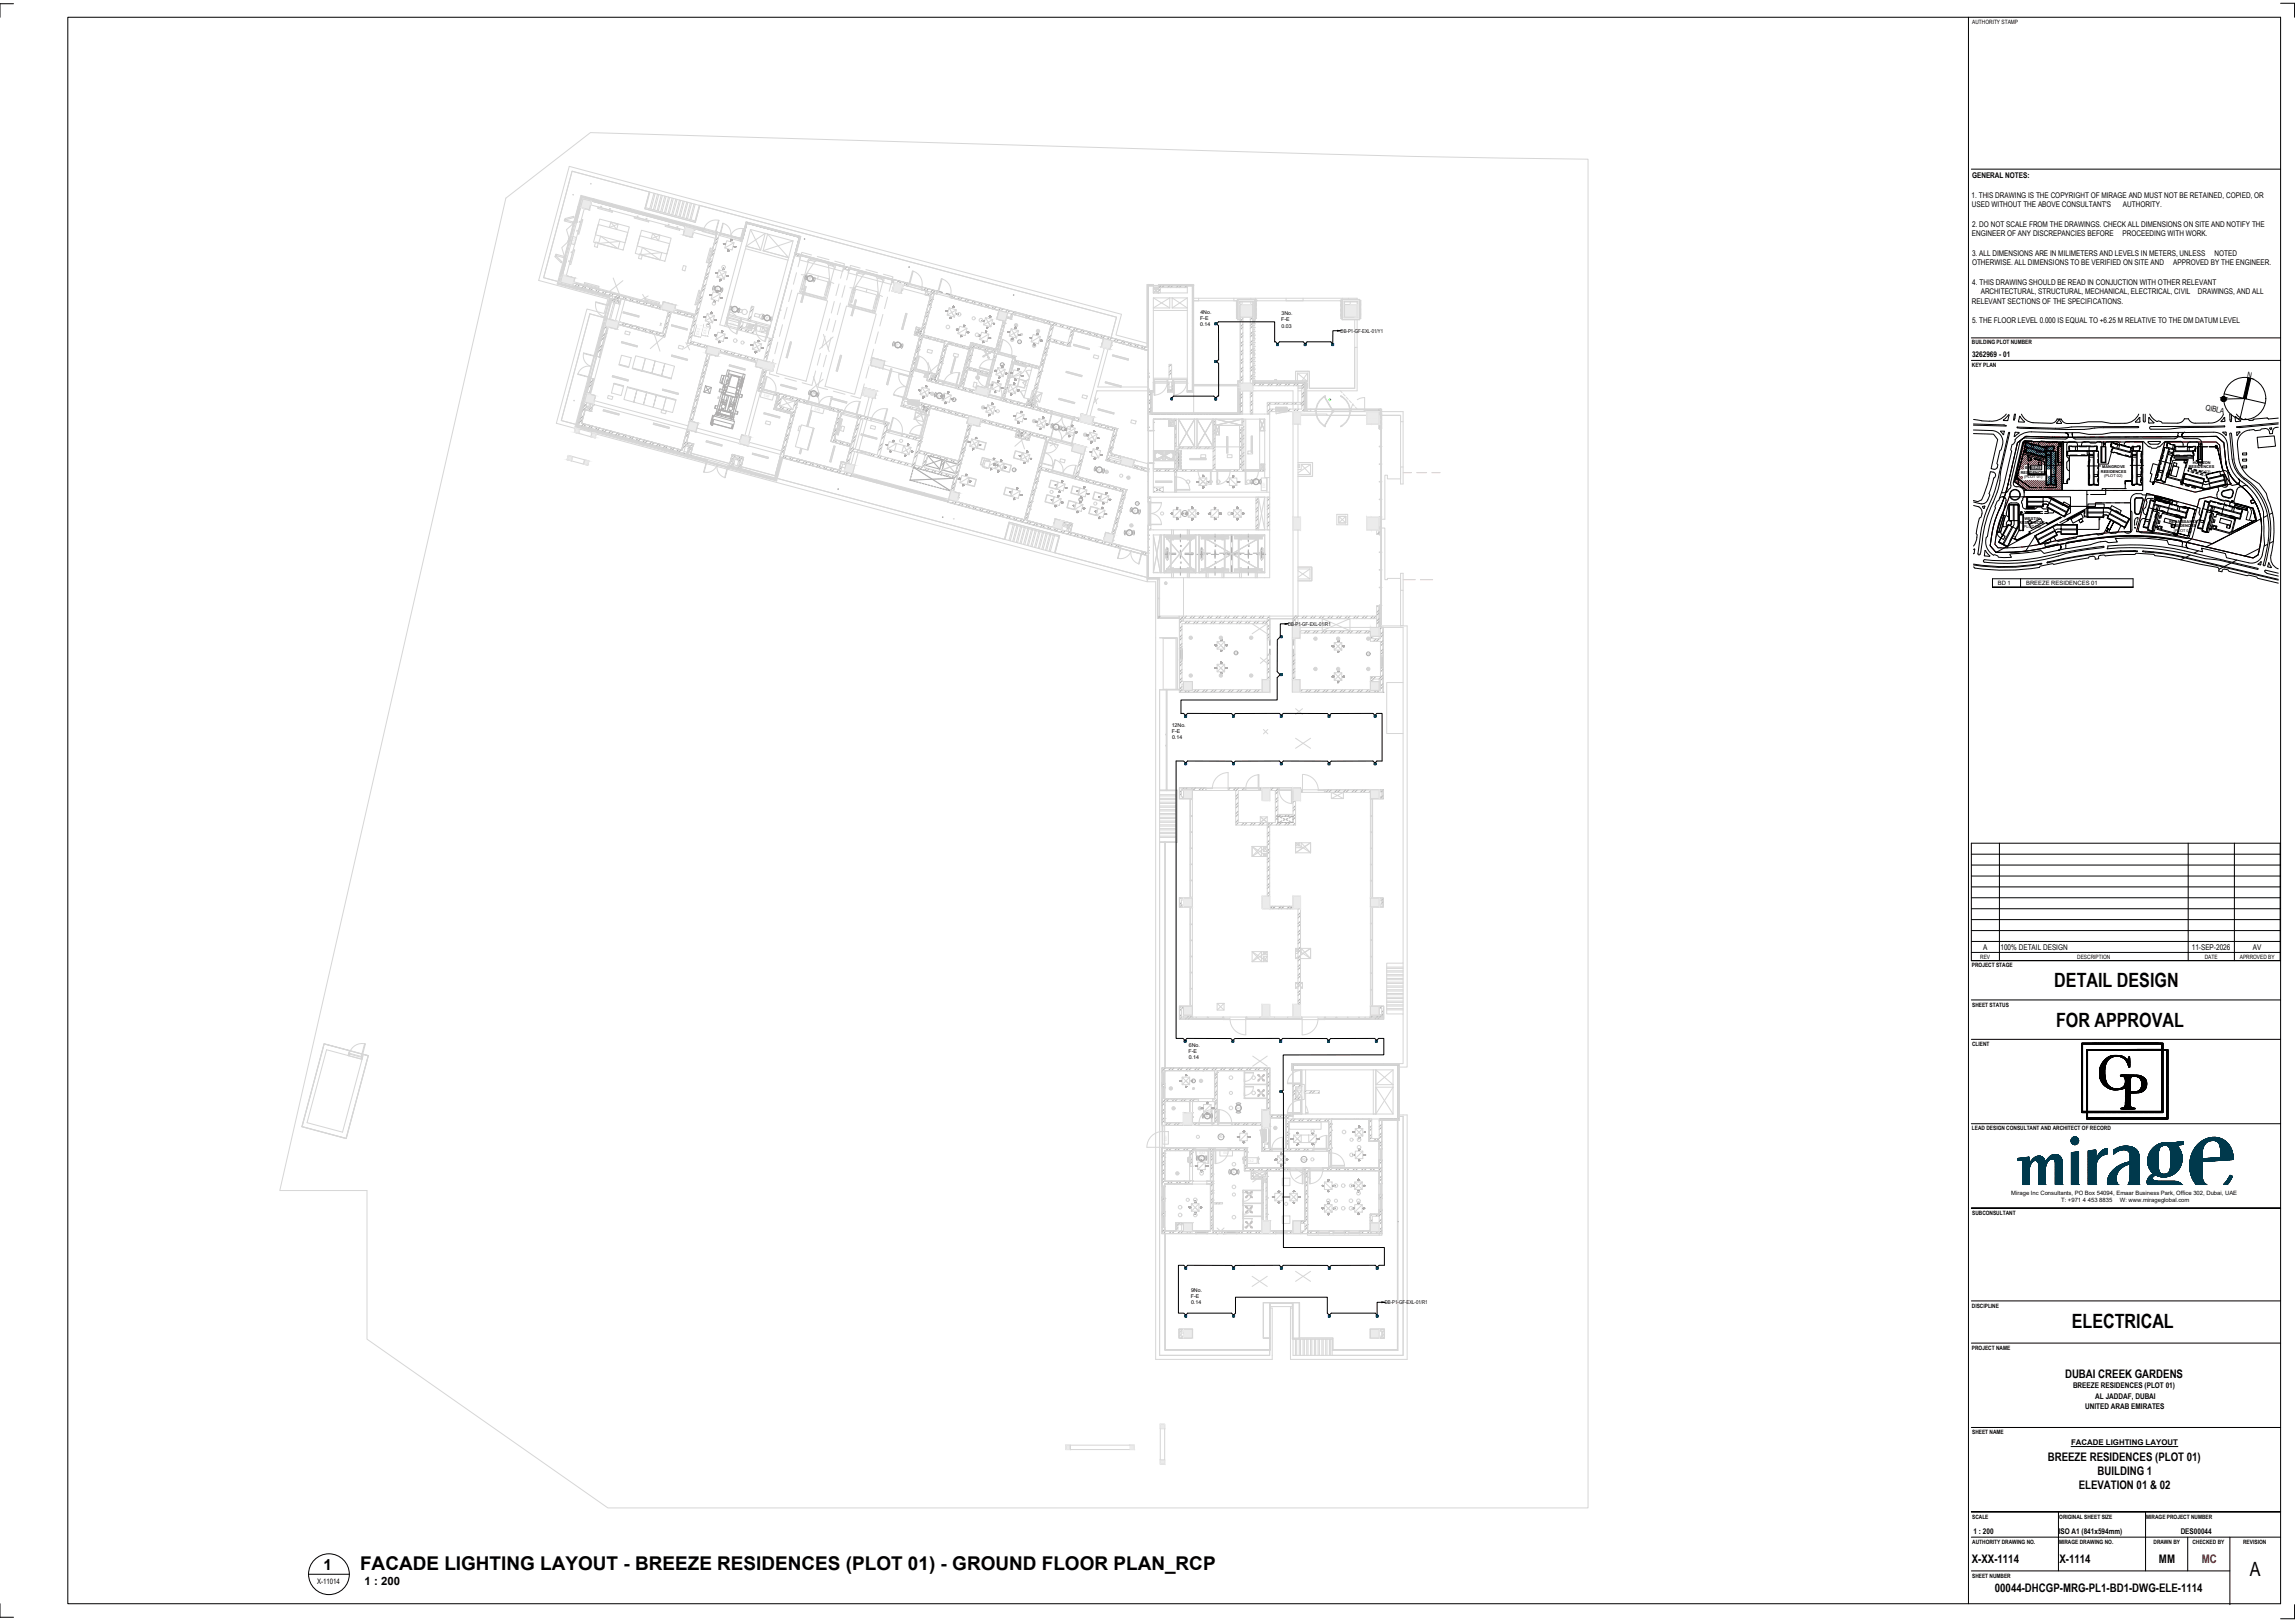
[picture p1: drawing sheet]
<svg xmlns="http://www.w3.org/2000/svg" width="841mm" height="594mm" viewBox="0 0 841 594" stroke-linecap="round" stroke-linejoin="round" font-family="sans-serif">
<defs><g id="words">
<g font-size="7.2">
<text x="752.8" y="361.5">DETAIL DESIGN</text>
<text x="753.4" y="376.1">FOR APPROVAL</text>
<text x="759.2" y="486.6">ELECTRICAL</text>
<text x="824.5" y="577.2">A</text>
</g>
<text font-size="6.9" x="132" y="575">FACADE LIGHTING LAYOUT - BREEZE RESIDENCES (PLOT 01) - GROUND FLOOR PLAN_RCP</text>
<text font-size="5.6" x="118.5" y="575.1">1</text>
<g font-size="4.3">
<text x="756.8" y="504.5">DUBAI CREEK GARDENS</text>
<text x="750.4" y="535">BREEZE RESIDENCES (PLOT 01)</text>
<text x="761.7" y="545.2">ELEVATION 01 &amp; 02</text>
<text x="768.6" y="540.1">BUILDING 1</text>
<text x="722.6" y="572.4">X-XX-1114</text>
<text x="754.7" y="572.4">X-1114</text>
<text x="791.2" y="572.4">MM</text>
<text x="731.1" y="582.9">00044-DHCGP-MRG-PL1-BD1-DWG-ELE-1114</text>
</g>
<text font-size="4.3" fill="#82131c" x="806.8" y="572.4">MC</text>
<text font-size="4.2" x="133.6" y="580.5">1 : 200</text>
<g font-size="2.9">
<text x="722.7" y="65.3">GENERAL NOTES:</text>
<text x="722.5" y="72.4">1. THIS DRAWING IS THE COPYRIGHT OF MIRAGE AND MUST NOT BE RETAINED, COPIED, OR</text>
<text x="722.6" y="76">USED WITHOUT THE ABOVE CONSULTANT'S</text>
<text x="778" y="76">AUTHORITY.</text>
<text x="722.7" y="83">2. DO NOT SCALE FROM THE DRAWINGS. CHECK ALL DIMENSIONS ON SITE AND NOTIFY THE</text>
<text x="722.6" y="86.6">ENGINEER OF ANY DISCREPANCIES BEFORE</text>
<text x="777.8" y="86.6">PROCEEDING WITH WORK.</text>
<text x="722.7" y="93.7">3. ALL DIMENSIONS ARE IN MILIMETERS AND LEVELS IN METERS, UNLESS</text>
<text x="811.5" y="93.7">NOTED</text>
<text x="722.7" y="97.2">OTHERWISE. ALL DIMENSIONS TO BE VERIFIED ON SITE AND</text>
<text x="796.4" y="97.2">APPROVED BY THE ENGINEER.</text>
<text x="722.8" y="104.3">4. THIS DRAWING SHOULD BE READ IN CONJUCTION WITH OTHER RELEVANT</text>
<text x="725.8" y="107.8">ARCHITECTURAL, STRUCTURAL, MECHANICAL, ELECTRICAL, CIVIL</text>
<text x="805.4" y="107.8">DRAWINGS, AND ALL</text>
<text x="722.6" y="111.4">RELEVANT SECTIONS OF THE SPECIFICATIONS.</text>
<text x="722.7" y="118.5">5. THE FLOOR LEVEL 0.000 IS EQUAL TO +6.25 M RELATIVE TO THE DM DATUM LEVEL</text>
<text x="722.7" y="130.9">3262969 - 01</text>
<text x="823.3" y="138.1" transform="rotate(13 823.3 138.1)">N</text>
<text x="808.1" y="150.1" transform="rotate(13 808.1 150.1)">QIBLA</text>
<text x="726.8" y="347.9">A</text>
<text x="733.1" y="347.9">100% DETAIL DESIGN</text>
<text x="803.2" y="347.9">11-SEP-2026</text>
<text x="825.6" y="347.9">AV</text>
<text x="759.7" y="508.5">BREEZE RESIDENCES (PLOT 01)</text>
<text x="764.1" y="515.9">UNITED ARAB EMIRATES</text>
<text x="767.8" y="512.3">AL JADDAF, DUBAI</text>
<text x="759" y="529.2">FACADE LIGHTING LAYOUT</text>
<text x="723.2" y="561.7">1 : 200</text>
<text x="754.4" y="561.7">ISO A1 (841x594mm)</text>
<text x="799.1" y="561.7">DES00044</text>
</g>
<text font-size="2.8" x="116.2" y="580.3">X-11014</text>
<g font-size="2.2">
<text x="722.8" y="8.8">AUTHORITY STAMP</text>
<text x="722.6" y="126.1">BUILDING PLOT NUMBER</text>
<text x="722.6" y="134.5">KEY PLAN</text>
<text x="732.1" y="214.3">BD 1</text>
<text x="742.5" y="214.3">BREEZE RESIDENCES 01</text>
<text x="725.7" y="351.1">REV</text>
<text x="761.2" y="351.1">DESCRIPTION</text>
<text x="807.9" y="351.1">DATE</text>
<text x="820.8" y="351.1">APRROVED BY</text>
<text x="722.6" y="354.3">PROJECT STAGE</text>
<text x="722.7" y="368.7">SHEET STATUS</text>
<text x="722.7" y="383.1">CLIENT</text>
<text x="722.6" y="414">LEAD DESIGN CONSULTANT AND ARCHITECT OF RECORD</text>
<text x="737.1" y="437.7">Mirage Inc Consultants, PO Box 54094, Emaar Business Park, Office 302, Dubai, UAE</text>
<text x="755.3" y="440.2">T: +971 4 453 8835</text>
<text x="776.8" y="440.2">W: www.mirageglobal.com</text>
<text x="722.7" y="444.9">SUBCONSULTANT</text>
<text x="722.6" y="478.9">DISCIPLINE</text>
<text x="722.6" y="494.4">PROJECT NAME</text>
<text x="722.7" y="525.3">SHEET NAME</text>
<text x="722.7" y="556.2">SCALE</text>
<text x="754.6" y="556.2">ORIGINAL SHEET SIZE</text>
<text x="786.5" y="556.2">MIRAGE PROJECT NUMBER</text>
<text x="722.8" y="565.5">AUTHORITY DRAWING NO.</text>
<text x="754.6" y="565.5">MIRAGE DRAWING NO.</text>
<text x="789.2" y="565.5">DRAWN BY</text>
<text x="803.4" y="565.5">CHECKED BY</text>
<text x="822" y="565.5">REVISION</text>
<text x="722.7" y="577.9">SHEET NUMBER</text>
</g>
<g font-size="1.9">
<text x="439.8" y="117.2">F-E</text>
<text x="439.8" y="119.5">0.14</text>
<text x="439.9" y="114.9">4No.</text>
<text x="469.5" y="117.7">F-E</text>
<text x="469.6" y="115.4">3No.</text>
<text x="469.6" y="120">0.03</text>
<text x="491.3" y="121.9">DB-P1-GF-EXL-01/Y1</text>
<text x="472" y="229.2">DB-P1-GF-EXL-01/R1</text>
<text x="429.4" y="266.2">12No.</text>
<text x="429.4" y="268.5">F-E</text>
<text x="429.5" y="270.8">0.14</text>
<text x="435.7" y="383.3">6No.</text>
<text x="435.6" y="385.6">F-E</text>
<text x="435.6" y="387.9">0.14</text>
<text x="436.5" y="473.1">9No.</text>
<text x="436.4" y="475.4">F-E</text>
<text x="436.5" y="477.7">0.14</text>
<text x="507.5" y="477.7">DB-P1-GF-EXL-01/R1</text>
</g>
<text font-size="1.7" x="746" y="165.9">BD 1</text>
<g font-size="1.4">
<text x="740.5" y="173.5">RESIDENCES</text>
<text x="742.2" y="171.8">BREEZE</text>
<text x="769.9" y="173.2">RESIDENCES</text>
<text x="770.3" y="171.5">MANGROVE</text>
<text x="802.1" y="171.5">RESIDENCES</text>
<text x="803.4" y="173.1">(PLOT 03)</text>
<text x="803.5" y="169.8">HORIZON</text>
<text x="741.7" y="175.1">(PLOT 01)</text>
<text x="771.1" y="174.8">(PLOT 02)</text>
<text x="740" y="191.9">RESIDENCES</text>
<text x="741.9" y="190.3">WESTIN</text>
<text x="794.9" y="191.4">RENAISSANCE</text>
<text x="741.2" y="193.6">(PLOT 05)</text>
<text x="795.4" y="193.1">RESIDENCES</text>
<text x="796.7" y="194.7">(PLOT 04)</text>
</g>
<g font-size="1.3" fill="#d6d6d6">
<text x="210.4" y="89.3" transform="rotate(-75 210.4 89.3)">EX4</text>
<text x="256.1" y="122.5" transform="rotate(-75 256.1 122.5)">EX-2</text>
<text x="280" y="145.1" transform="rotate(15 280 145.1)">EX3</text>
<text x="298.5" y="150.1" transform="rotate(15 298.5 150.1)">EX3</text>
<text x="463.7" y="178.6" transform="rotate(-90 463.7 178.6)">EX1</text>
<text x="439.6" y="422.8">EX3</text>
<text x="448.3" y="422.8">EX3</text>
<text x="457.2" y="425.5">EX-2</text>
</g>
<g font-size="1.3" fill="#aeaeae">
<text x="262.5" y="106.2" transform="rotate(13 262.5 106.2)">C</text>
<text x="296.3" y="102.4" transform="rotate(16 296.3 102.4)">C</text>
<text x="268.7" y="113.6" transform="rotate(13 268.7 113.6)">C</text>
<text x="280.6" y="116.8" transform="rotate(16 280.6 116.8)">C</text>
<text x="328.5" y="126.7" transform="rotate(16 328.5 126.7)">C</text>
<text x="297.6" y="144.5" transform="rotate(16 297.6 144.5)">C</text>
<text x="343.7" y="145.3" transform="rotate(13 343.7 145.3)">C</text>
<text x="386.5" y="156.7" transform="rotate(16 386.5 156.7)">C</text>
<text x="402.3" y="172.4" transform="rotate(16 402.3 172.4)">C</text>
<text x="459.8" y="176.9">C</text>
<text x="415.5" y="187.4" transform="rotate(16 415.5 187.4)">C</text>
<text x="433.4" y="188.5">PD</text>
<text x="413.4" y="195.6">C</text>
<text x="454.3" y="406.2" transform="rotate(-90 454.3 406.2)">C</text>
<text x="442" y="409.2">C</text>
<text x="446.6" y="416.9">PD</text>
<text x="439.9" y="424.7">C</text>
<text x="477.1" y="425.1">PD</text>
<text x="451.7" y="429.7">C</text>
</g>
<g font-size="1" fill="#aeaeae">
<text x="372.9" y="125.4" transform="rotate(16 372.9 125.4)">CS</text>
<text x="366.6" y="133.7" transform="rotate(16 366.6 133.7)">CS</text>
<text x="348.9" y="146.6" transform="rotate(16 348.9 146.6)">CS</text>
<text x="389" y="157.3" transform="rotate(15 389 157.3)">CS</text>
<text x="371" y="172.3" transform="rotate(16 371 172.3)">CS</text>
<text x="395.4" y="183.2" transform="rotate(16 395.4 183.2)">CS</text>
<text x="416.1" y="184.6" transform="rotate(13 416.1 184.6)">CS</text>
<text x="452.3" y="239.5">CS</text>
<text x="500.8" y="239.8">CS</text>
<text x="437.7" y="396.5" transform="rotate(-90 437.7 396.5)">CS</text>
</g>
</g></defs>
<!-- layer: A-FLOR -->
<g fill="none" stroke="#e8e8e8" stroke-width=".37">
<path d="M216.7 73.7l-3.1-.8-.8 3.1M251.2 82.9l3.2 .8M206.2 100.7l-.8 2.6M225.5 117.6l-3.1-.9-.7 2.7M331 104.3l-.9 3.1M369.3 114.6l-.4 1.3M455.2 111.6v3.2h3.2v-3.2M494.8 111.6v4.6M280.7 132.3l.9 .3-.7 2.7M281 135.3l2.1 .6M281.6 132.6l2.2 .6M283.6 134.1l-.2 .9-2.3-.6 2.3 .6"/>
<path d="M406.9 124.6l-.8 3.1M316.6 142.9l-.3 .9 1.8 .5-.2 .9 .2-.9-1.8-.5M321 144.1l-.2 .9-1.8-.5-.2 .9 .2-.9 1.8 .5M354.6 154.1l1.8 .4-.2 .9M359.3 154.4l-.2 .9-1.8-.5-.3 .9 .3-.9 1.8 .5M361.8 142.4l-.7 2.6M362.2 143.4l-.6-.1 .6 .1-.2 .9M395.9 153.4l-.3 .9M398.5 152.2l-.2 .9-2.2-.6M400.3 154.6l-.3 .9M454.4 141.3h.6M455.4 143.1h2.8"/>
<path d="M473.8 150.8v4.6M476.6 151.7h-.9v3.7M500.8 152.1v1.2h4.6M313.2 170.4l-.8 3.1M348.4 179.8l-.8 3.1M392.9 164.3l4.5 1.2M473.8 189.5v4.6M475.7 189.5v4.6M505.4 190.2h-3.2v3.2h3.2M475.7 229.1v1.9h.7M476.4 231.9h-.7v1.8M505.4 230.7v2.4"/>
<path d="M433.7 252.7v.2M463.5 248.9v4.6M475.7 248.9v4.6M505.4 249.7h.1M433.7 289.3v.1M462.5 289.5v3.7h2.8v-3.7M463.5 288.6v4.6M475.7 288.6v1.8h.9M476.6 291.4h-.9v1.8M476.6 290.2v3h-1.8M505.4 290v1.8M433.7 329.6v1.9"/>
<path d="M462.5 331h1v1.8v-1.8zM463.5 328.3v1.8h-1h1v-1.8h.9h-1.9v4.5h2.8M465.3 328.3v3.6M473.8 331.9v-3.6h2.8v4.5M475.7 328.3v1.8h.9M476.6 331h-.9v1.8h-1.9M505.4 329.6v1.9M462.5 372.5v-4.6h2.8v4.6M463.5 367.9v4.6M473.8 372.5v-4.6h1.9v4.6M476.6 367.9v4.6M505.4 371.7v.1"/>
<path d="M433.7 411.5h3.3M433.7 408.2h3.3M433.7 411.2v1M462.5 410.3h1v2.8h1.4M463.5 406.6v2.8h-1h1v-2.8h.8M465.3 408.4v1M463 447.2h.9M463.5 447.2v4.6v-4.6h.9M475.7 447.2v1.8h.9M476.6 450h-.9v1.8M476.6 448.1v2.8M505.4 447.7v.2"/>
<path d="M437 487.5h-3.3v.7M502.2 487.5h3.2M505.4 487.5h-3.2v1.6M505.4 487.5v1.9"/>
</g>
<g fill="none" stroke="#eaeaea" stroke-width=".37">
<path d="M327.8 103.5l3.2 .8-3.2-.8-.8 3.1 3.1 .8M366.1 113.7l3.2 .9M368.9 115.9l-.1 .4M494.8 116.2h1.6M279.8 132.1l.9 .2M280.9 135.3h.1M283.8 133.2l-.7 2.7M403.6 127.1l1.1 .3M406.1 127.7l.5 .2M407.5 124.8l-.8 3.1M321 144.1l.3-.9-4.5-1.2-.7 2.7 4.4 1.2M355 155.1l3.8 1"/>
<path d="M357.3 144l3.8 1M359.5 153.5l-.1 .7M362.5 142.6l-.8 2.6M395.6 154.3l4.4 1.2M398.1 152.1l-1.8-.4-.4 1.7M399.5 152.5l1.3 .3M454.4 143.1h1M458.2 143.1h.9M473.8 150.8h1.9M505.4 152.1v1.2M309.3 172.7l3.1 .8M393.1 163.4l.3-.9 4.4 1.3"/>
<path d="M415.7 168.5l-.7 2.7M347.6 182.9v.1M385.9 193.2l3.1 .9M404.4 198.2l3.1 .7M473.8 233.7h.7M505.4 229.8v.9M464.4 248.9h.9M473.8 253.5h2.6M473.8 248.9h.7M462.5 288.6v.9M463.5 293.2h.9M465.3 288.6v.9"/>
<path d="M473.8 288.6v.9M473.8 293.2h1M476.6 289.2v1M505.4 289.3v.7M505.4 291.8v.7M433.7 328.9v.7M433.7 331.5v.7M465.3 331.9v.9M473.8 331.9v.9M505.4 328.9v.7M505.4 331.5v.7M462.5 372.5h2.8"/>
<path d="M473.8 372.5h2.8M474.8 367.9h.9M433.7 407.6v3.6M434.9 407.6h2.1M437 411.3v.9M462.5 406.6v5.6M462.5 413.1h1M464.4 406.6h.9M464.9 413.1h.4M465.3 409.4v1.9M463 447.2h-.5v4.6M463.9 447.2h1.4v4.6"/>
<path d="M474.1 447.2h-.3v4.6M476.6 447.2v.9M476.6 450.9v.9M505.4 447.9v3M433.7 486.8v.7M505.4 486.8v.7M505.4 489.4v.7"/>
</g>
<!-- layer: A-DETL -->
<path d="M460 109.2l.8 1M492 109.2l-1 1M491.2 143.1l.6 .7M492.2 144.2l.8 .8M493.4 145.5l.7 .8M494.5 146.7l.7 .8M495.6 147.9l.7 .8M496.7 149.1l.6 .7" fill="none" stroke="#d9d9d9" stroke-width=".37"/>
<!-- layer: A-FLOR -->
<g fill="none" stroke="#d6d6d6" stroke-width=".37">
<path d="M235.8 78.8h.1M254.3 83.7h.1M273.4 90.2l5.4 1.4M279.7 91.8l9.3 2.6M222.3 116.7h.1M422.7 105.3h1.8M437.4 110.2h15.7M455.2 110.6v1M458.4 110.6v1M460.5 110.2h30.9M494.8 110.6v1M496.4 117.1v25.1h-16.6v-6.2h-5v3.5"/>
<path d="M336.2 148.9l-.2 .7M454.2 155.8h1M461.6 157.9h1.9M476.6 151.7h5.6M482.4 151.7h3.9v.4h1.2M487.8 152.1h6.6M494.6 152.1h6.2M506.3 152.1h6.9v23.3h-4.8v-1.4h-.9v16.2h-1.2M250.7 165.3l1.1 .4M252.3 165.8h.2M253.2 166l14.2 3.9M268.1 170l.3 .1"/>
<path d="M268.8 170.2l1.4 .4M270.6 170.7h.2M285.9 167.4l-1.8 6.9-12.5-3.3M285.9 167.4l-1.8 6.9M422.7 168.7h7.7M454.9 163.7h.3M463.5 169.9h-1.4v1.8h1.4M475.7 169.4h5.3v5.1h-5.3M490.6 189.1h2.6v2.4h-2.6zM506.3 193.4h1.2v18.9h.9v-.4h4.8v17.3M433.7 211.6v14.1M475.7 207.7h5v5h-5"/>
<path d="M433.7 226.6v.9M505.4 233.1v.8M433.2 252.7h.5M505.4 248.7v1M505.4 249.7h.5M432.9 289.4h.8M458.9 310h5.5v3.7h-5.5zM461.9 301.3v-2.1h2.5v2.1M474.8 308.7h5.5v3.6h-5.5zM458.9 348.5h5.5v3.7h-5.5zM475.7 347.4h-.9v3.7h.9M475.7 359.8h-.9v2.1h.9"/>
<path d="M476.6 347.4h3.7v3.7h-3.7M476.6 359.8h.7v2.1h-.7M433 369.3v3.2M446 367.5h2.6v2.5h-2.6zM505.4 371.7h.9M459.3 429.2h4.4M463 432.9h.9M433 448.6v2.3M505.4 451.9v.5M465.5 478.6h7.4"/>
</g>
<!-- layer: A-WALL -->
<g fill="none" stroke="#e8e8e8" stroke-width=".37">
<path d="M454.4 116.2h.2M210.9 156.9l1.6 .5M216.9 158.6l1.6 .4M317.9 145.2l.2-.9 .9 .2-.2 .9M356.2 155.4l.2-.9 .9 .3-.3 .9M398.5 152.2l-.2 .9 .9 .2 .3-.8M475.7 150.8v1.3h.9M500.6 150.8h.2v1.3M476.4 231h-.7v.9h.7M476.6 290.4h-.9v1h.9M462.5 330.1h1v.9h-1M476.6 330.1h-.9v.9h.9"/>
<path d="M462.5 409.4h1v.9h-1M476.6 449h-.9v1h.9"/>
</g>
<g fill="none" stroke="#d6d6d6" stroke-width=".37">
<path d="M216.8 73.7l-.9 3.2-2.2-.6M239.6 70.8l-1.5 5.7M240.1 70.9l-1.6 5.7M241 71.1l-1.6 5.7M241.4 71.2l-1.5 5.7M242.3 71.5l-1.5 5.7M242.7 71.6l-1.5 5.7M243.6 71.8l-1.5 5.7M244.1 71.9l-1.5 5.8M245 72.2l-1.5 5.7M245.4 72.3l-1.5 5.7M246.3 72.5l-1.5 5.7"/>
<path d="M246.8 72.7l-1.6 5.7M247.6 72.9l-1.5 5.7M248.1 73l-1.6 5.8M249 73.3l-1.6 5.7M249.4 73.4l-1.5 5.7M250.3 73.6l-1.5 5.7M250.8 73.7l-1.6 5.8M251.7 74l-1.6 5.7M252.1 74.1l-1.5 5.7M253 74.4l-1.5 5.7M253.4 74.4l-1.5 5.8M254.3 74.7l-1.5 5.7"/>
<path d="M254.8 74.8l-1.6 5.7M210.4 81.1l.9 .3M210.4 81.1h.1M210.9 81.3h.1M211.3 81.4h.1M211.3 81.4l-3.7 13.5M251.2 82.9l-.9 3.2 3.3 .9 .8-3.2M257.5 84.6l-.1 .2 4.9 1.3 .1-.2M262.6 86l-8 29.5-7.4-2 .4-1.8-4.5-1.2-.5 1.8-32.4-8.7 .5-1.8-3.6-.9M272 87.4l1.6-5.9 19.6 5.3-1.7 6M273.2 91.1l-6.6 24.4M273.2 91.1l15.6 4.2"/>
<path d="M273.4 90.2l-.2 .9M280.4 85.5l-5.4-1.5-1.6 6.2M280.4 85.5l-1.6 6.1-5.4-1.4M280.4 85.5l.9 .2M281.3 85.7l9.3 2.5-1.6 6.2M281.3 85.7l-1.6 6.1 9.3 2.6M288.8 95.3l-6.6 24.3M289 94.4l-.2 .9M291.1 93.6l-10.3 38.7M291.2 93.6h.1M291.8 92.8l1.8 .5M291.8 92.8h.1"/>
<path d="M291.8 92.9l1.8 .4M292.9 86.9l-19.2-5.1-1.5 5.8-.4-.2 1.6-6.1 20.1 5.3-1.7 6.2M292.9 86.9l-1.6 5.8 .5 .2M292.9 86.9l-10 37.2-1.8-.5 .9-3.1M292.9 86.9l-19.2-5.1-9.9 37.2 1.8 .5 .8-3.1M293.2 87l.1-.3-19.8-5.3-1.6 6M293.2 87l-1.5 5.8M293.3 87.1l.1-.5-19.9-5.3-1.7 6.1 .4 .1M293.3 87.1l-1.5 5.7M293.6 93.3l15.6 4.2M293.6 93.2l15.6 4.2M309.2 97.5l2.2 .6z"/>
<path d="M309.3 98.5l1.6 .4M311 98.4l-.1 .5-1.6-.4 .1-.5-.2 .5 1.7 .5 .2-.6M311.4 98.1l15.6 4.2M311.4 98l15.6 4.2M204.4 103.1l-5.2-1.4 10.4-39 28.4 7.6-1.7 6.2 18.3 4.9h.2l1.7-6.2h-.3l-1.5 5.7-18.1-4.8 1.6-5.7 171 45.8-2 7.5M221.4 116.3l-5.2-1.4-10.5 39.1 5.2 1.4M222.4 116.6h.1M224.9 110.8l2.1 .6 .5-2.1 17.5 4.7M242.6 112.4h.1M245 114l-2.2 8.1-19.4-5.2M245.1 114h.1M246 114.2v.1"/>
<path d="M246 114.3l-2.4 9.1-16.9-4.5-.5 1.8-3.6-1-3 11.1M246 114.3l8.3 2.2M254.3 116.5l-2.4 9.2 7.1 1.9-.5 1.7 .7 .2-9.4 35.3-36.7-9.8 1.4-4.9 2.2 .6 1.6-5.8-2.3-.6 1.5-5.4M254.3 116.5h.1M271.5 117.7l5.4 1.5M271.7 116.9l5.4 1.4M327 102.2l5.8 1.6zM327.2 102.8l-.2 .5 .8 .2-.9 3.1 3.3 .9 .8-3.1 1.6 .4M331 104.3l1.7 .4M332.6 104.8h.1M337.7 106.1l1.7 .5M338.1 105.2h.1"/>
<path d="M339 107.9l2.1 .5M339 107.9h.1M339.3 106.5l-1.6-.4 1.7 .5M339.3 106.5h.1M339.4 106.6l-.4 1.3M339.4 106.6h.1M341 108.4l-3.2 12.1zM341 108.4h.1M341 108.5l-3.1 11.9M341 108.5h.1M342.3 107.4l-4 15.3 17 4.5 .6-1.8 9 2.5 2.8-10.4-2.5-.6 .9-3.1-17.7-4.8M342.3 107.4l.8 .2"/>
<path d="M342.4 107.4h.1M342.4 107.4l.8 .1M343.4 106.6l-5.4-1.3 5.4 1.4M343.4 106.6h.1M348.4 108.9l17.7 4.8M348.7 108l23.5 6.4-23.6-6.3M366.1 113.7h.1M371.1 115h.1M371.1 115l.1 .1M371.9 115.3l-.8-.2-.5 1.8-1.8-.5-3.3 12.4M372.2 114.3l3.8 1M375.9 116.4l2.7 .7"/>
<path d="M376.2 115.4l2.7 .7zM378.9 116.1l3.8 1M382.6 118.2l2.6 .7M382.9 117.2l3.8 1zM385.2 118.9l-4.1 15.5M385.3 118.9l-4.2 15.5M385.3 118.8l-2.7-.7 2.7 .8M385.3 118.9l-4.3 15.5M385.3 118.9h.1M386.7 118.2l6 1.6M420.4 104.2v23.1M420.4 104.2h.4"/>
<path d="M420.5 104.3h.3M420.5 104.3v23M420.8 104.2h1.8v.5M422.6 104.4h-2v23M422.7 104.7h-1.9v22.7l-28.1-7.6 27.7 7.4M422.7 104.7v-.5h-2.3v23M422.7 113.7h12.4M424.6 104.7v-.5h12.7v39.4h-2.2v-.5M424.6 104.3h12.7v39.2h-2.2M424.6 104.4h12.6v39h-2.1M428.7 109.1v3.7h-6M429.6 109.1v3.7h5.5"/>
<path d="M437 104.7h-12.5v-.5h12.9v.5M437 104.7h-1.9v2.6h-12.4v-2.6h-1.9v38.4h1.9v-3.2v3.2M437 104.7v38.4h-1.9M437.4 109.2h59.9v.5M437.4 104.7v38.9h-2.4l.1-3.3M437.4 104.2v.5M439.3 109.2v1h-1.9M452.2 109.2v1h.9M454.4 117.1h-.8v-7.4h6.4v7.4M454.4 116.2l-.2 .2v-6h5.1v6.7M454.4 116.4v.5h-.7v-7.1h6.1v7.3M454.4 117.1v22.4"/>
<path d="M454.4 116.9v.2M454.6 116.2l-.2 35.5M458.4 109.2v.5M471.3 109.2v1h6.2v-1M491.9 109.7h6.3v7.4h-6.3zM492 109.8h6.1v7.1h-6.1zM492.5 110.4h5.1v6h-5.1zM494.1 109.2v.5M497.3 117.1v26h-18.4M217 138.7l.4 .1M260.2 129.8h.1M260.2 129.7v.1"/>
<path d="M263.6 128.7h.1M263.6 128.7l13.8 3.7-13.7-3.7M280.8 132.3l3.1 .9M280.9 135.3l2.2 .6M280.9 135.3v.1M281 135.3l-1.9 7M283.9 133.2l-.7 2.7M319.7 131l4.5 1.3-.7 2.8-4.6-1.3zM324.2 132.3h.1M333.2 137.6h.1M334.2 137.9h.1M334.7 135.7l-.6 2.2"/>
<path d="M334.8 135.7h.2M334.8 135.7l-.6 2.2M334.8 135.7h.1M334.9 134.9l.3 .1-.3-.1M335 134.9l.2 .1M335 135.7h.1M337.1 123.1l-3.9 14.5zM337.1 123.2h.1M337.1 123.2l-3.9 14.4M337.8 120.5h.1M337.9 120.5l-2.1-.7-.8 2.9 2.1 .4M337.9 120.4h.1"/>
<path d="M338 123.4h.1M338 123.4l8.2 2.2M338 123.4l-3 11.5M338.1 123.4h.1M338.1 123.4l8.1 2.2M339.6 139.4h.1M339.6 139.4l5.8 1.5M340.2 137.1h.1M340.2 137.1l-.6 2.3M340.3 136.4h.1M340.3 136.4l2.8 .7M340.6 139.6l4.8 1.3"/>
<path d="M343.1 137.1h.1M343.5 139.4l2.1 .6M343.6 139.4l2.1 .5M343.6 139.3v.1M346.2 125.6l-3 11.6M347.2 125.8h.1M354.7 135.2h.1M354.7 135.2l7.8 2.1M355.1 128l-7.9-2.1-3.6 13.4M355.1 128l-3.6 13.4M355.1 128h.1M355.1 128v.1"/>
<path d="M355.2 127.9l-.1 .1M355.3 127.2v.1M362.4 137.3l-7.7-2-1.8 6.6 4.6 1.2M362.4 137.3h.1M362.4 137.3l-.1 .2M362.4 137.4h.1M362.4 137.4v.1M362.7 136.2l-.1 .4M362.8 136.2l-.2 .4M363.4 136.3l-.3 1.3M363.5 136.4l-.4 1.3M364.5 129.3l-7.7-2-1.9 7.2 7.7 2.1"/>
<path d="M364.6 129.3h.1M364.6 129.3l-.6 2.3M365.3 129.5l-.6 2.3M365.3 129.5h.1M365.3 129.5l.2 .1M365.5 128.8l.2 .1-.2-.1M365.5 128.8h.2M365.5 129.6h-.2l-.6 2.2M369.4 137.7l-2.1 8.1M370.2 137.9l-2.2 8M370.2 137.9l-2.1 8M370.8 131l.5 .1"/>
<path d="M371.2 131.1h.1M371.3 131.1l-.4 1.4zM371.6 132.6h.1M371.6 132.7l9.3 2.4M371.6 132.7h.1M371.8 131.9l9.2 2.5zM372.1 130.6l-1.1-.4 1.2 .3-.3 1.4 9.2 2.5M381 135.1h-.1M381 134.4h.1M384.7 124.9l7.3 2zM393.6 121.1l-1.6 5.8zM393.6 121.1l10.8 2.9z"/>
<path d="M403.5 127.1l3.3 .9M403.6 127.2l3.2 .8M404.4 124l-.9 3.1zM407.5 124.8h.1M407.6 124.9l-.8 3.1M407.6 124.9l13.2 3.5M407.6 124.9l-.8 3M420.4 127.2v.1M420.4 125.7l-11.5-3 2.1-7.6-202.4-54.2-11.2 41.8 25.4 6.8-1.4 5.3-6.3-1.6-11.2 41.8 7 1.9M420.8 128.4v29.3M420.8 128.4h.1M422.7 139v-29.9h12.4v29.9"/>
<path d="M427.9 139h1.9M429.8 139.9v3.2M429.8 139.9h-1.9v3.2M429.9 139.9v.4M435 139.9v.4M435.1 139.9v3.2zM454.4 139.5l-.7 .1v1.7M454.4 139.5h-.8v1.8h.8M454.6 139.8h-.7v1.5M459.1 139.5h19.8v10.8h-.9v-9.9h-18.9zM459.2 139.8h19.7M470.6 139.6h-11.4v.8"/>
<path d="M470.8 139.6h8.1M478.5 139.9v10.2M478.7 139.9v10.2h-.7M497.3 127.2h-.9v15h-16.6M218.5 159l201.9 54.1v-1M252.7 157.5v.1M252.8 157.6l-1.2 4.3 2.5 .7-1.1 4.1M253.6 154.4h.1M253.6 154.3v.1M271.8 159.2l3.2 .9-.8 3.3-3.3-.9zM278.8 143.3l.3 .1zM279 142.4h.1"/>
<path d="M279.1 142.4l.2 .1M279.1 143.4l-1.3-.3 2.2-8-3.2-.8 .5-1.9-13.7-3.6-.5 1.8-2.9-.8-6.5 24.6 2.2 .6-.9 3.2-2.2-.6M279.1 143.4h.1M279.1 142.3l.2 .2M279.1 142.3h.1M284.2 144.8l.7 .2-1.3 4.9 6.5 1.7-4.3 15.8M284.2 144.8h.1M284.2 144.8l.8 .2M284.4 143.8h.1M284.5 143.8l11.4 3.1zM295.7 147.9l-3.3-.9-5.3 19.7 20.4 5.4 .8-3.1 1.8 .5 1.6-5.9-7.2-1.9 2.8-10.7-3.4-.9M304.2 149.1h.1"/>
<path d="M304.2 149.1l4.9 1.3zM308.9 151.4l-.5-.1-2.7 9.7 6.3 1.6 2.5-9.7-.6-.1M314.2 151.8l5 1.4zM314.2 151.8h.1M314.3 151.8l4.9 1.3M316.7 142l4.7 1.2-.8 2.8-4.6-1.2zM316.7 142h.1M319.2 153.2l-.3 .9zM319.3 153.2l-.1 .9h-.2zM324.1 154.5l-.1 .9-.2-.1zM324.2 154.5l-.1 .9zM324.3 154.5h.1"/>
<path d="M324.3 154.5l1.3 .3M324.9 157.2h.1M324.9 157.2l.8 .3M324.9 157.2v.1M325 157.3h.1M325 157.3l.7 .2M325.3 155.8l-.4 1.4M325.5 154.9l-1.2-.4 1.2 .4-.2 .9M325.6 154.8l-.7 2.5 .4-1.5M325.6 154.8h.1M331 145.8l-.8 3 9.1 2.4-.1 .5M331 145.9h.1"/>
<path d="M331.9 146.1l1 .2M332 146l52.8 14.2M332 146h.1M337 147.4l3.2 .9M339.3 151.1v.6zM340.2 152h.1M340.8 149.5h.1M340.8 149.5l-.7 2.5M340.9 149.5l13.9 3.7-.5 1.8 .7 .2M340.9 149.5l-.7 2.5M340.9 149.5h.1M345.4 140.9h.1"/>
<path d="M350.5 142.2l6.8 1.8zM350.5 142.3h.1M350.5 142.3l11.4 3M350.7 141.3l.8 .2M350.8 141.3l.7 .1M351.5 141.4h.1M351.5 141.5h.1M352.8 141.9l4.7 1.2M352.9 141.8l4.6 1.3M355 155.2l-3.7 13.7-14.6-4M355 155.2h.1M355 155.2l.9 .2-.9-.2-.1 .5z"/>
<path d="M356 155.5l-6.6 24.6 2.2 .6-.8 3 24.6 6.6 5.6-20.6-5.6 20.7 5.6-20.7M356 155.5l2.9 .7 .5-1.8 13.2 3.6-.5 2 5 1.3 .5-2 5.7 1.5M356 155.5h.1M357.5 143.1h.1M359.3 154.4h.1M359.4 154.4h.1M359.5 153.5l25.3 6.7zM361.1 142.2l-3.1-.9-.5 1.8M361.7 145.2l.2 .1M361.9 145.3h.1M361.9 142.3l.6 .2-.4 1.8M361.9 142.3h.1"/>
<path d="M361.9 142.2h.1M362 144.3l.1 .1M362.1 144.3h.1M367 146.7h.1M367 146.7l18.1 4.8M367.2 145.7h.1M367.3 145.8h.1M368 145.9h.1M368.1 145.9h.1M368.1 145.9l8.1 2.2 .5-2M377.9 146.4h.1M378.9 148.8l6.5 1.8"/>
<path d="M378.9 148.9l6.5 1.7M379.5 146.8l-.6-.1 5.8-21.8-5.9 21.8 .7 .1M379.5 146.8l-.5 2 6.4 1.8M379.5 146.8l-.5 2.1 6.4 1.7M385.1 151.5h.1M393.6 152.8h.1M393.6 152.8l2.2 .5M393.6 152.8l2.2 .6M395.6 154.3l-2.2-.6 14.9 4M395.8 153.4h.1M396.2 151.6l-.4 1.7M396.3 151.6l4.5 1.2"/>
<path d="M396.3 151.6l4.6 1.2M396.3 151.6l-.5 1.7M400.9 152.8l-.5 1.8zM408.2 157.7l-8.1-2.2 8.2 2.2M408.3 157.8l-3 10.9 15.5 4.1v9.4M408.3 157.7v.1M409.4 157l-9-2.4 9.1 2.4-2.4 9.1M422.2 143.6l-.1 7.7M422.2 151.2h31.4M422.7 143.1h-1v8.6h43.6v23.2h-1.8v-21.4h-40.8v4.2h-1.9M422.7 143.1v.5h-.5M422.7 151.7h-1.9v6"/>
<path d="M422.7 140.1h.1M422.7 140.3h.1M422.7 153.6v4.1h-1.9M422.7 153.6h5.7M422.7 140.3v3.3h-.5M422.7 140.3v-.4v.4M422.7 140.3h5.2M427.9 140.3v3.3h2v-.5M427.9 140.3h.1M427.9 140.3v-.4v.4M427.9 140.1h.1M427.9 143.1v.5h2l-.1-.5"/>
<path d="M427.9 143.1h1.9M427.9 143.4h1.9M427.9 143.5h1.9M428.4 153.6v2.5zM428.4 156.1h2zM428.4 153.5v.1M429.8 140.1h.1M429.8 140.3h.1M429.9 140.3h.1M429.9 140.3h5.1M429.9 140.3v2.8M430.4 156.1v15.6z"/>
<path d="M435 140.3h.1M435 140.1h.1M437.4 141.3h16.2M437.4 140.8h16.2M437.8 153.5h.9v10.2h-.9zM453.6 151.2l.3 .1h-31.8M453.7 141.1v10.2M453.9 141.1v10.2h-31.8v-7.8h.6M454.2 141.1v10.3h-32.2v-8h.7M454.4 141.1h-.8v10.1M454.6 140.1h-.4v1.2M459.2 140.1h19v10"/>
<path d="M475.7 143.1h1.4M475.7 142.2h1.4M476.6 152.1h5.7M478 150.8h4.1M478.9 142.2h.2M482.4 150.8h5.7M482.6 152.1h4.9M487.8 152.1h6.6M494.4 150.8h.2M494.6 152.1h6.2M494.8 150.8h5M500.3 150.8h.3"/>
<path d="M500.6 150.7l4.8 .1M500.6 149.9h4.9l-4.9 .1M505.4 156.4h.5M505.4 155.9h.5M505.4 155.5h.5M505.4 155h.5M505.4 154.5h.5M505.4 154.1h.5M505.4 153.6h.5M505.4 153.2h.5M505.4 152.7h.5M505.4 152.2h.5"/>
<path d="M505.4 151.8h.5M505.4 156.9h.5M505.4 150.7v6.3h.5v-6.2M505.4 150.7h.1M505.5 150v.3h-4.9M505.5 149.9v.4M505.5 150.7l-.1 .6h.5M505.8 150.7v6.3M505.8 149.9v.9M505.9 150.3h.4v.2h-.4zM505.9 150.8h.4v.2h-.4zM505.9 149.8h.4v.2h-.4z"/>
<path d="M506.3 152.1h6.9v2.3h1M506.3 150.8h7.9v26.5h-1v-6.3h1M258.7 169.1l8.2 2.2M258.8 168.2l-.1 .9zM267.1 170.4l-.2 .9zM267.3 170.5l1-4.1 4.2 1.1-1.1 4.1M284.9 175.2l83.2 22.3 1.7-6.3 18.5 5-1.7 6.3 33.8 9M286.3 167.5l25.9 7zM336.7 164.9h.1M336.8 160.5l-6-1.7 6.1 1.7M336.8 160.5l.2-.6-.1 .6M336.8 160.5h.1"/>
<path d="M336.9 160.5h.1M337.9 160.2l-1.2 4.7M338 160.2h-.1M348.4 179.8l.9 .2M381.3 172l-5 18.6M381.3 172l3.8 1M381.4 172.1l-5 18.5 9.5 2.5 .8-3.1 6.4 1.7-.8 3.2 12 3.2 .9-3.1 2.2 .6 4.1-15.5-18.1-4.9M381.4 172l3.7 1M381.4 172v.1M383.2 161.5h.1M383.3 160.9l-.1 .6M383.3 160.9h.1"/>
<path d="M385.1 173h.1M393 162.4l.4 .1M393.1 162.4l4.8 1.3-2.9 10.9 17.8 4.8-5.3 19.6M393.1 162.4h.1M393.4 175.2l18.2 4.9M407 166.1v.1M407 166.1l8.8 2.4M407 166.1h.1M407.1 166.1l8.6 2.4M407.1 166.1h.1M415.2 170.2l5.6 1.5zM415.8 168.5l-.6 1.7z"/>
<path d="M420.8 169.6h1.9v2.1M420.8 169.6h1.9M420.8 169.6v2.1v-2.1M420.8 171.8h.1M422.7 171.7h7.7zM422.7 171.7h.1M347.3 183.9l63 16.9zM349.3 180h.1M369.9 191.7l18.1 4.9-1.6 5.9-18.1-4.9zM371.3 192.1l-1.6 5.9M371.8 192.2l-1.6 5.9M372.7 192.5l-1.6 5.8"/>
<path d="M373.1 192.6l-1.6 5.8M374 192.8l-1.6 5.9M374.4 192.9l-1.5 5.9M375.3 193.2l-1.5 5.9M375.8 193.3l-1.6 5.9M376.3 190.7l9.5 2.5M376.3 190.6l9.5 2.6M376.6 193.6l-1.5 5.8M377.1 193.6l-1.6 5.9M378 193.9l-1.6 5.8M378.4 194l-1.5 5.9M379.3 194.2l-1.6 5.9"/>
<path d="M379.8 194.4l-1.6 5.9M380.7 194.6l-1.6 5.9M381.1 194.7l-1.6 5.9M382 195l-1.6 5.8M382.4 195.1l-1.5 5.9M383.3 195.3l-1.5 5.9M383.8 195.5l-1.6 5.8M384.7 195.7l-1.6 5.9M385.1 195.8l-1.6 5.9M385.8 193.2h.1M386 196.1l-1.6 5.8M386.5 196.2l-1.6 5.8"/>
<path d="M392.2 194.8h.1M392.2 194.9h.1M404.3 198.2h.1M407.5 199l3.1 .8zM420.8 182.2v1.6M420.8 183.8h.1M420.8 192.4v10.1l-2-.5 2 .6M420.8 182.2l44.5-.1v-1.8h-42.6v-10.7h-1.9v14.2M425.7 195.9v13.9M426.6 195.9h2.7v-1.8h-8.5v15.7M426.6 195.9h-3.9v13.9h6.6v1.8h-8.5M426.6 195.9v13.9"/>
<path d="M435.8 194.1h29.5v17.5h-4.6v-1.8h2.8v-13.9h-27.7zM438.3 195.9v13.9M439.3 195.9v13.9M505.4 194.9h.5M505.4 189.5h.5v.3h-.5h.5v6h-.5zM505.4 195.3h.5M505.8 189.5v6.3M410.3 200.8l8.2 2.2zM418.6 202.9l1.8 .6M418.6 202.9l2.2 .7v8M420.4 203.5v8.6h4.5v-.5h-4.1M420.4 212.1h.1"/>
<path d="M420.4 203.4v.1M420.4 211.6v.4h4.5v-.4M420.4 203.4v8.2M420.5 211.6v.3h4.4M420.5 203.4v8.2M420.5 212.1v1h3v284.8h42.7v-18.8h-.7M420.6 203.5v8.4h4.3M420.8 202.6h.1M422.7 209.6l1.7 .2M435.8 209.8h6.2v1.8h-6.2zM448.5 209.8h5.7v1.8h-5.7zM514.2 216.2h-1v-6.2h1v19.2"/>
<path d="M424.9 233.6h1.4v18.8h1.1M432.2 226.3l.1 11.2zM432.2 237.8h.9l.1 3.7h-1zM432.2 237.8v3.7M432.2 237.5h.1M432.3 237.8v3.7M432.8 237.8v3.7M465.3 234.4v-7.8h8.5v7.8M465.3 239.7v13.8l-33.1 .1v-11.8M465.4 239.7v13.9h-33.1l-.1-11.9M465.4 234.4v-7.7h8.4v7.7M473.8 239.7v13.9"/>
<path d="M473.8 239.7v13.8M504.5 225.7v.9M505.4 229.7h.5M505.8 221.9l.1 7.8M505.9 229.7h1v10.5M505.9 229.7v-7.8h-.5v7.9h1.4v10.4M505.9 229.7h.1M506.3 229.6v-.4h9.4v161.6h-2.9M514.2 229.1l-1 .1M427.4 252.7v36.7h.2v-36.7h4.6M427.4 252.7h-2.5v36.7h6.5v19.1h-4.4v82.6M431 252.4v-18.5h-4.7v-.3h5.1v18.8"/>
<path d="M432.2 252.4h-4.8v.3M432.2 241.7h.1M505.9 240.4h1v3.7h-1zM506.3 240.4v3.7M506.8 240.4v3.7M506.8 244.3h.1M506.8 240.2h.1M506.9 244.5v9.1h-33.1M506.9 244.3l-.1 9.2h-33M514.2 250v18.7M424.9 299.4h6M424.9 299.8h6"/>
<path d="M424.9 298h6M424.9 298.4h6M424.9 296.6h6M424.9 297h6M424.9 295.2h6M424.9 295.7h6M424.9 293.8h6M424.9 294.3h6M424.9 292.4h6M424.9 292.9h6M424.9 291.1h6M424.9 291.5h6"/>
<path d="M427.4 289.4v.2h3.5v18.7h-4.1v82.8M427.4 289.6h-2.5v18.7h1.9M432.2 288.5l.1 4 4.7 .1h-4.8v-4h9.6zM450.3 288.5l6 .1zM456.3 288.6h.1M461.7 288.6h6.7M461.7 288.6h.1M461.8 288.6h6.5M468.4 288.6h.1M473.8 288.6h2.9v.6l-.1-.7-2.6 .1M473.8 288.6h.1M476.7 289.2l.4 .1z"/>
<path d="M485.6 289.2h21.3v3.4h-4.1l4-.1v-3.2zM424.9 304.9h6M424.9 305.3h6M424.9 303.5h6M424.9 304h6M424.9 302.1h6M424.9 302.6h6M424.9 300.7h6M424.9 301.2h6M424.9 306.3h6M424.9 306.7h6M426.8 308.5h-1.9v187.9h40.4v-1.8"/>
<path d="M474.8 308.7v1.1M474.8 310.5v1.8M432.2 328.9h4.8h-4.7v3.3h4.7h-4.8zM433.7 328.9h-1.4v2.6M502.8 328.9h4.1v3.3h-4.1h4v-3.3zM508.2 359.7h6M508.2 358.8h6M508.2 358.4h6M508.2 357.4h6M508.2 357h6M508.2 356h6M508.2 355.6h6"/>
<path d="M508.2 354.7h6M508.2 354.2h6M514.2 352.8v18.6M432.2 368.5h4.8l-4.7 .1v4.6l4.7 .1h-4.8zM433.7 368.6h-1.4v3.9M502.8 368.5h4.3v4.8h-4.9l4.8-.1v-4.6zM508.2 368.5h6M508.2 368h6M508.2 367.1h6M508.2 366.7h6M508.2 365.7h6M508.2 365.3h6"/>
<path d="M508.2 364.3h6M508.2 363.9h6M508.2 363h6M508.2 362.5h6M508.2 361.6h6M508.2 361.1h6M508.2 360.2h6M508.2 369.9h6M508.2 369.4h6M118.7 382.2l9.4 2.5-9.3-2.3-8.1 30.2 16.1 4.4 8.2-30.3-8.1 30.3-16.3-4.3zM127.6 386.6h.1M127.6 386.6l-7.9-2.1-7.2 26.7 13 3.5 7.2-26.7"/>
<path d="M127.8 385.7l.2-.9-9.2-2.4-8.1 30.2 16.1 4.4 8.1-30.3-1.8-.5-.2 .9M128 384.8l5.1 1.4M128.1 384.7l6.9 1.9-1.8-.5M425.8 391.1h39.6v17.3h8.4h-8.5v-17.2h-39.4l-.1 1.5zM425.8 392.7h.1M425.8 392.9h1v3.7h-1zM425.8 398.5h1v3.6h-1zM425.8 396.8l.1 1.4zM425.8 392.9v3.7M425.8 398.5v3.6M426 392.9v3.7M426 398.5v3.6"/>
<path d="M426.4 392.9v3.7M426.4 398.5v3.6M426.8 392.9v3.7M426.8 398.5v3.6M426.8 392.1h18.3v10.3h-.6l.6 .1M426.8 392.1h.1M426.8 392.1v.6M426.8 396.8v1.4M446.1 393.1v-1h18.2v5M446.1 395.7v.8M446.1 399.2v.8M456 392.9h.1"/>
<path d="M456 396.1h.1M456 398h.1M456 392.1v.8zM456 396.1v1.9M456.1 397.3v4.9M456.1 397.1l-.1-5v10.1M456.1 392.9h.1M456.1 396.1h.1M456.1 398h.1M456.1 397.2l8.2 .1M456.1 397.1h.1M456.1 397.2h8.2"/>
<path d="M456.1 397.1h8.2M456.1 397.3h8.2M464.3 397.1h.1M464.3 397.3v4.9M464.3 397.1v.2M473.4 389.6h39.3v.4M473.5 392v-2.3h39.2v20.5h-7.2M473.6 392v-2.2h39v20.3h-7.1M473.8 392v5.1M476.6 397.2h-2.8v5.5h3.3M476.6 397.1h-2.8v10.8M477.1 397.2h.9v5.5h-.9z"/>
<path d="M477.1 391.9h33.4v16.1h-33.4M503.3 391.9v16.1M504.2 391.9v5.4h6.3M510.5 398.2h-6.3v9.8M512.3 390v19.8h-6.8v.5h7.3v-.5M512.3 390v19.8h-38.5v-1.8M512.3 390h-38.5v7.1M512.7 390v19.8M512.8 390v-.4h-39.4v2.4l3.2-.1M425.8 402.4l.1 9.8zM426.8 403.4h9.2M426.8 403.4l9.2 .1"/>
<path d="M426.8 403.5h.1M426.8 403.5v7.7M426.8 411.2h.1M426.8 412.2h12.3M426.8 402.4h12.3l-12.3 .1M426.8 402.4h.1M426.8 403.4h.1M436 407.5h-2.3v3.7h-6.9M437 407.5h.1M437 403.4h2.1l-2.1 .1M437 407.6v3.6M437 411.2h.1"/>
<path d="M437 403.5h.1M437 411.2h2.1M444.5 411.2h.6M444.5 412.2h1.7M445.1 403.4l-.6 .1h.6v7.7h-.6M446.1 411.2h.1M446.1 402.6v8.6M451.7 411.2h10.8M451.7 412.2h10.8v1.5M456 402.2h.1M456 402.4h.1M456 401.2h.1"/>
<path d="M456 402.4h8.3M456 402.2v.2M456 402.2h8.3M456 401.2v1M456.1 402.2h8.2M456.1 401.2h.1M456.1 402.2h.1M462.5 417.9l-.1 3.8h3.4M464.3 402.4h.1M464.3 402.4v4.1h-1.9l.1 4.7h-10.8M464.3 402.2v.2M465.3 409.4l.1 11.3-.1-11.3h6z"/>
<path d="M465.3 409.5h6v11.1h-.8M465.4 409.4v11.2M473.8 402.8h2.8M473.8 402.8v5.1M473.8 408h2.8M476.6 407.9h-2.8v.5v-.4M476.6 402.7h.1M476.8 402.7h.1M477.1 402.7h.1M486.9 410.8v9.8M486.9 410.8h-14.6v9.8M487 410.8h.1"/>
<path d="M487.9 410.8v11.2M505.4 417.9v2.9M505.5 409.8v.5h7.2M512.1 410.3v84h-23.7v-4.2h-12.2M512.3 410.3v84.3h-24.1v-4.1h-12M512.7 409.8v.5M512.8 409.8v.5M512.8 408.4h2.9v89.5h-42.8v-18.8h.7M512.8 408.9h1.4v87.5h-40.4v-5.9M425.8 434.7h1v3.6h-1zM425.8 420.5l.1 13.9zM425.8 438.5l.1 1.4z"/>
<path d="M425.8 434.7v3.6M426 434.7v3.6M426.4 434.7v3.6M426.8 434.7v3.6M426.8 433.6h10.2zM426.8 420.5h11M426.8 420.4h11M426.8 433.6v.8M426.8 438.5v1.4M435.9 421.4h-9.1v11.2l9.2-.2v.3M435.9 421.4l.1 2.5M436 425.7h.1"/>
<path d="M436 425.7v1.4M436 421.4v2.5M436 425.7v1.5M437 421.4v5.8v-5.8M437 432.6v.1M437 432.6h.1M437 421.4h.1M437 421.4h.8M438 421.4h5M442.3 433.6h1.4M442.3 432.6h1.3M442.3 432.7h1.4"/>
<path d="M442.3 433.6h1.3M443.2 421.4h.4M443.2 420.4h1.8M443.6 433.6h.1M443.6 421.4v11.2M443.6 432.6h.1M443.6 421.4h.1M443.7 421.4v.6zM443.7 433.6l-.1 17.2h-6.6M443.7 433.6v.1M444.5 421.4h.1M444.6 421.4h.4z"/>
<path d="M444.6 421.4h.1M444.6 421.4v8.6M444.6 432.6v.9M444.6 436.1v.8M444.6 439.6v11.2M444.6 421.4h.4M444.7 420.5h-1.5h1.8M450.4 420.5h5.7M450.4 421.4h5.6M450.4 420.4h6.7M455.5 436h.1M455.5 436v.1"/>
<path d="M455.5 436h7M455.5 436.1l.1 .7v-.7M455.5 440l.1 1.5zM455.6 436v.1M456 421.4h.1M456 421.4v7.4h2.6v3h3.9v19l-9.2 .1M457 420.5v7.3M457 427.8h.1M457 427.8h15.4M457.1 427.8h.1M462.5 436h-6.9M464.4 428.8v2.3z"/>
<path d="M464.4 428.8h8h-8M464.4 428.8v18.3M464.4 428.8h.1M464.4 428.8h8M465.3 420.7h.5h-.4M465.4 420.6h.1M465.4 420.6h.4M470.5 420.7h.8M470.5 421.6h10.7M472.3 420.7h.1M472.3 420.6h.1M472.3 420.7h8.9"/>
<path d="M472.3 420.6h8.9M477.8 428.8h.4v18.3h-4.4v3.7h-2.2M477.8 427.8h1.8M477.8 428.8h.4M479.2 428.8h.1M479.2 428.8h.4M479.6 428.8h-.4v22h3.9M485 428.8h20.3M485 427.8h1.9M486.6 420.7h.3M486.6 421.6h.3M486.6 420.6h.3"/>
<path d="M486.9 420.7h.1M486.9 420.6h.1M486.9 427.8h.1M486.9 421.6l.1 .4zM486.9 421.7h.1M487 427.8h-2h2M487 427.4l-.1 .4zM487.9 427.4v.4zM487.9 427.4v.4h17.4M505.3 427.8h.1M505.3 428.8h-20.3h20.4v4.7M505.3 428.8h.1"/>
<path d="M505.3 428.8v4.7M505.3 437.6v1.4M505.4 420.8h.1M505.4 425l-.1 2.8M505.4 420.8l-.1-2.8h-3.7v-8.1h-13.7v12.1M505.4 427.8h.1M505.4 425v2.8M505.4 437.6v1.4M506.3 433.5h.1M506.3 437.6h.1M506.3 439h.1M506.3 420.8h.1"/>
<path d="M506.3 425h.1M506.4 420.7v-10.4l-.1 10.5M506.4 425.1v8.2M506.4 437.8v1.1M506.4 425l-.1 8.5M506.4 437.6l-.1 1.4M425.8 440.2h1v3.6h-1zM425.8 445.7h1v3.7h-1zM425.8 444.1l.1 1.3zM425.8 449.6l.1 2.2h12.3l-12.4 .1zM425.8 440.2v3.6M425.8 445.7v3.7"/>
<path d="M426 440.2v3.6M426 445.7v3.7M426.4 440.2v3.6M426.4 445.7v3.7M426.8 440.2v3.6M426.8 445.7v3.7M426.8 451.9v42.7h38.7v-4.5M426.8 449.6v1.2h4.1M426.8 444.1v1.3M427 451.9v42.4h38.3v-17.1h-2.3M430.9 450.8v-3h6.1v3M431 450.8v.1"/>
<path d="M437 450.9h.1M438.1 451.8v.1M438.4 450.9h3.7v.9l-3.7 .1zM438.4 451.8h3.7M438.4 450.9h3.7M438.4 451.3h3.7M442.4 451.8h6.7zM442.5 451.8v.1M443.7 450.8v.1M444.5 450.9h4.6M444.6 450.8h.1M448.9 451.8v.1"/>
<path d="M449.3 450.9h3.7v.9l-3.7 .1zM449.3 451.8h3.7M449.3 450.9h3.7M449.3 451.3h3.7M453.3 451.8h14.2zM453.4 451.8v.1M455.5 444.8l.1 1.5zM455.5 449.5h.1M455.5 449.5v1.4M455.5 449.5l.1 1.4M455.6 449.5v1.4M455.6 440.7h6.9"/>
<path d="M455.6 445.4h6.9M455.6 445.6h.1M455.6 445.6h6.9M462.5 445.6h.1M462.5 440.8h-6.9M464.4 447.2h.1M464.4 447.1h1v3.7h2.1M467.4 451.8v.1M471.6 451.8h11.5zM471.8 451.8v.1M482.9 451.8v.1M487.2 451.8h1.4z"/>
<path d="M487.2 450.8h1.4M487.3 451.8v.1M488.4 451.8v.1M492.7 451.8h1.4zM492.8 450.8h1.3M492.9 451.8v.1M494 451.8v.1M498.3 450.8l3.9 .1M498.4 451.8v.1M505.3 443.2v1.5h-3.2v6.1M505.4 443.2v1.5zM505.4 444.7v.1"/>
<path d="M506.3 443.2h.1M506.4 443.2l-.1 8.6h-8l8.1 .1v-8.6M462.9 477.1h2.6v13h-2.6zM463 477.2h2.3v12.9h-2.3M463 477.2v12.9M465.5 477.2h8.1M465.5 477.4h8.1M473.6 477.2l2.6-.1-.1 13.4M473.6 477.2v13.3h2.5M473.6 478.6h-.7v.5M473.8 477.2h2.3v12.9h-2.3M473.8 477.2h2.3v13.1h-2.3z"/>
<path d="M432 486.8h5v3.3h-5zM432.1 486.8h1.6M432.1 486.8h4.9v3.3h-4.9zM432.1 486.8v3.3M463 490.1h2.3M474.7 490.5v5.9M475.2 490.5v5.9M476.1 490.5v5.9M476.6 490.5v5.9M477.5 490.5v5.9M478 490.5v5.9M478.9 490.5v5.9"/>
<path d="M479.3 490.5v5.9M480.3 490.5v5.9M480.7 490.5v5.9M481.7 490.5v5.9M482.1 490.5v5.9M483 490.5v5.9M483.5 490.5v5.9M484.4 490.5v5.9M484.9 490.5v5.9M485.8 490.5v5.9M486.3 490.5v5.9M487.2 490.5v5.9"/>
<path d="M487.6 490.5v5.9M502.1 486.8h5.3v3.3h-5.3zM502.2 486.8h5v3.3h-5zM505.4 486.8h1.8v3.3h-1.8"/>
</g>
<path d="M497.3 116.2h-.9h.9M473.8 150.8h1h-1M475.7 150.8h2.3M465.3 248.9h-.9h.9M473.8 253.5h1h-1M464.4 293.2h.9h-.9M473.8 367.9h1h-1" fill="none" stroke="#eaeaea" stroke-width=".37"/>
<!-- layer: I-WALL -->
<g fill="none" stroke="#d6d6d6" stroke-width=".37">
<path d="M215.9 76.9h.1M216.8 73.7l-.9 3.1-2.2-.6 2.2 .6M216.8 73.7h.1M216.8 73.7l-.9 3.2M250.4 86l3.2 1M251.2 82.9l-.8 3.1zM253.6 87h.1M254.4 83.8l-.9 3.1-3.1-.9M254.4 83.8h.1M254.4 83.8l-.8 3.2M262.6 86h.1M262.6 86l-8 29.6"/>
<path d="M262.6 86l-7.9 29.6-7.6-2M262.8 85l.9 .3zM263.5 86.2l-10.4 38.7 6.2 1.7-.2 .9-7.2-1.8 2.4-9.2M263.7 85.5v-.2l-.9-.2-.2 .9M263.7 85.3l8 2.2M270.9 87.2l-7.2-1.9 8.3 2.2-1-.3M271 87.2h.1M271.7 87.7v-.2l.5 .1-.3 .9-.4-.1M291.2 93.6l-10.4 38.8zM291.3 92.7l2 .5-.3 .9-1.9-.5zM309.2 98.5h.1M309.2 98.5l1.7 .5"/>
<path d="M309.4 98h.1M309.4 98l-.2 .5M309.4 98l.1-.4 1.6 .4v.4M310.9 99h.1M311.1 98.4h.1M311.1 98.4l-.2 .6M207.1 100.9l3.5 1-.5 1.7M207.1 100.9h.1M207.1 100.9l3.6 .9M210.1 103.6l32.4 8.7-32.4-8.7-.2 .9 14.7 4-.5 2 2.8 .8 .6-2 14.9 4 .7-2.7 4.5 1.2-.5 1.7M210.1 103.6h.1M210.7 101.8h.1"/>
<path d="M210.7 101.8l-.5 1.8 32.4 8.7 .5-1.8M221.7 119.4l.8 .2-2.9 11.2-.9-.3zM222.5 119.7h.1M222.5 119.7l-2.9 11.1M224.1 110.5l-1.7 6.2M224.9 110.8h.1M224.9 110.8l-1.6 6.2M224.9 110.8l2 .5M224.9 110.8l2 .6M225.3 108.7l1.5 .4-.3 1.3-1.6-.4zM225.5 108.7l-.4 1.4M226.6 118.9h.1"/>
<path d="M226.6 118.9l-.5 1.7-3.6-1M226.9 111.4h.1M227 111.4h.1M227 111.4l.5-2 17.5 4.6-2.2 8.1-19.4-5.2 19.5 5.3M227.5 109.3l-.6 2M227.5 109.3h.1M227.5 109.3l18.5 4.9M243.1 110.5h.1M243.1 110.5l4.5 1.2M245.1 114.1l-2.2 8.1M246 114.3l-2.5 9-16.9-4.4M246 114.2l8.4 2.3"/>
<path d="M246 114.3l-2.4 9.1-16.9-4.5-.5 1.7M247.1 113.6l-.3 .8 7.6 2.1M247.1 113.5l7.5 2.1M247.1 113.5h.1M247.6 111.7h.1M247.6 111.7l-.4 1.8M254.4 116.5h.1M254.4 116.5l-2.4 9.1M254.6 115.6h.1M271.5 117.7l.9 .3-.6 2.2 3.6 .9 .6-2.2 .9 .3-.9 3.1-5.3-1.5zM275.4 112.1l.9 .2-1.4 5.4-.9-.3zM278.9 119.7l-.5 1.8"/>
<path d="M279.5 119.9l-.4 1.7M326.9 106.6h.1M326.9 106.6l3.3 .9M327 103.3h.1M327 103.3l.7 .2-.8 3.1M327 103.2v.1M327.1 103.3l.7 .1M327.2 102.8h.1M327.2 102.8l-.1 .5M327.2 102.8l-.2 .4M327.8 103.4h.1M327.8 103.5l3.2 .9"/>
<path d="M327.8 103.5l-.7-.2 .3-.9 5.5 1.5M327.8 103.5l-.8 3.1 3.1 .8 .9-3M330.2 107.5h.1M331 104.4h.1M331 104.4l1.6 .4M331 104.4l-.8 3.1M332.6 104.8l6.8 1.8-.4 1.3 2 .5-3.2 12.1-2-.6-.7 2.7 2 .5-3.9 14.5M332.6 104.8h.1M332.7 104.7l-.1 .1M335.8 119.8l-.8 2.9 2.1 .5M335.8 119.8h.1M335.8 119.8l2.1 .6"/>
<path d="M338 105.2l5.4 1.5M339.3 106.5l-.3 1.5 2 .5-2-.6 .4-1.3M340.1 106.7l1.3 .4-.2 .7-1.3-.4zM342.3 107.4l-4 15.3M342.3 107.4l.8 .2M342.4 107.4l-4.2 15.3M343.1 107.6h.1M343.2 107.5v.1M343.2 107.5l-.1 .1M348.3 108.9h.1M348.4 109h.1M348.4 109l17.7 4.8-.8 3"/>
<path d="M348.4 108.9v.1M348.6 108.1l23.6 6.3-.3 .9M365.2 116.9h.1M365.2 116.9l2.5 .6-2.8 10.4-9.1-2.5M365.3 116.8l-.1 .1M365.3 116.9l2.4 .6M367.7 117.5h.1M367.7 117.5l-2.7 10.4M368.9 116.3l-.5 1.4-.7-.2-2.7 10.4M368.9 116.3l1.7 .5 .5-1.8-.5 1.8-1.8-.5 .1-.4 1.3 .4 .4-1.4-4.5-1.2-.8 3.2M368.9 116.3h.1M370.6 116.9h.1"/>
<path d="M370.6 116.9l-1.7-.5-3.4 12.4M371.2 115.1l.7 .2M371.9 115.3l4 1.1M371.9 115.3l-.8-.2-.5 1.8M372.2 115.3l3.5 1M372.4 114.4l3.6 1M375.9 116.4l2.7 .7zM376.2 115.5l2.6 .7-.2 .9-2.6-.8zM378.6 117.1h.1M378.6 117.1l4 1.1M379.1 116.2l3.6 1M382.6 118.2l.3-1 37.9 10.2v1"/>
<path d="M382.6 118.2h.1M382.6 118.2l2.6 .7-4.1 15.4-9.2-2.4 .3-1.4M386.2 119.1l6.4 1.7-1.3 4.9-6.4-1.7zM424.5 104.7h10.6v.6h-9.9v2h-.7zM454.4 111.6v-1h4.7v1M454.6 116.2v24.2h.9v-24.2M458.2 116.2v25.1h18.9v6.1h-12.7v4.3h.9v-.9h12.7v-10.4h-18.9v-24.2v.9h.9v-7.4h-6.4v7.4h.8M491.8 109.7h6.5v7.4h-6.5zM492.7 111.6v-1h4.6v1M216.5 138.6l.9 .2-1.4 5.4-.9-.3zM217 138.7l.4 .1M217 138.7h.1"/>
<path d="M217.4 138.8h.1M217.5 138.9l-1.5 5.5M217.5 138.9h.1M217.5 138.9l-1.5 5.4 2.2 .7M219.6 130.8h.1M226.2 120.7h.1M226.2 120.7l-3.6-1-3 11.1M242.9 122.2l-16-4.3-.2 .9 16.8 4.5 .3-.9M242.9 122.1v.1M252 125.6l7.1 1.9-.5 1.8 .7 .3M252 125.6l.9 .2M259 127.6l-.5 1.7 .7 .2-9.4 35.3"/>
<path d="M259.3 129.6h.1M259.3 129.6l-9.4 35.2M260.1 129.9l-6.5 24.4M260.2 129.8l-6.5 24.6 2.2 .6M263.1 130.5l.7-2.7 13.8 3.7-.2 1M263.1 130.6l-3.8-1.1-6.6 24.7 3.1 .8-.8 3.1-2.3-.6M263.1 130.6h.1M263.1 130.5l.5-1.7 13.7 3.7-.5 1.8M276.8 134.3h.1M276.9 134.3l3 .8-2.1 8M276.9 134.2l3.1 .9M277.4 132.5h.1"/>
<path d="M277.4 132.5l-.5 1.7M280 135.1h.1M280 135.1l-2.1 8M280.8 132.3l3 .9-.7 2.7 .8-2.7M280.8 132.3h.1M280.8 132.3l3.1 .9M280.9 135.3l-.9-.3-2.1 8.1M280.9 135.3h.1M280.9 135.3l2.2 .6zM280.9 135.4l-1.9 7M281 135.3l-2 7.1M281 135.3h.1"/>
<path d="M281 135.3l-1.9 7 .2 .2M282 123.9l.9 .2-2.2 8.2-.9-.2zM283.9 133.2h.1M318.9 133.8l.8-2.8 4.5 1.2-.7 2.9M318.9 133.8h.1M318.9 133.8l4.6 1.3M319.7 131.1l4.5 1.2-.7 2.7-4.5-1.2zM323.5 135.1h.1M333.2 137.6h.1M333.2 137.6l-2.2 8.2M333.2 137.6h.3M334.7 135.7h.1"/>
<path d="M334.7 135.6v.1M334.8 135.7l-2.8 10.3 52.8 14.2M334.8 135.7h.2M334.9 134.9l3.2-11.5-3.1 11.5 8.2 2.2M335 135.7l5.1 1.3-.5 2.3M335 135.7h.1M336.3 120.7l1.4 .4-.4 1.3-1.3-.3zM337.9 120.5l-2.1-.6-.7 2.7 2 .5M338 123.4l8.2 2.2-3.1 11.5M338.2 122.7h.1M338.2 122.7l17.1 4.6M339.6 139.4h.1"/>
<path d="M339.6 139.4l5.8 1.5M340.2 137.1l-.5 2.2 .9 .3M341.2 137.3l1.8 .5-.4 1.4-1.8-.5zM343.6 139.3l7.2 2M346.2 125.7l-3 11.5M347.2 125.9l7.9 2.1-3.6 13.4-.7-.1M354.7 135.2l-1.8 6.6zM354.8 134.5l7.8 2.1M354.8 134.5h.1M355.1 128.1l-3.6 13.4M355.2 127.9l-7.9-2.1-3.8 13.6M355.8 125.4h.1"/>
<path d="M355.8 125.4l-.5 1.8M355.8 125.5l-.4 1.7 .4-1.7 9.2 2.4zM356.2 126.1l8.6 2.3v.2l-8.5-2.2-4.1 15.3h-.2zM356.8 127.3h.1M356.8 127.3l7.8 2M356.8 127.2l7.8 2.1M356.8 127.2l-2 7.3 7.8 2.1M356.9 127.3l-2 7.2 7.7 2 .1-.3M362.3 137.5l-7.6-2.2-1.8 6.6 4.6 1.2 .5-1.8M362.5 137.3l-.1 .1M362.6 136.6h.1M363.5 136.4l-.4 1.3"/>
<path d="M364.5 129.3l-.6 2.3M365 127.9h.1M365.3 129.5h.1M365.5 128.7l.3 .1M365.5 129.6h-.2l-.6 2.2M369.4 137.7l-2.1 8M370.2 137.9l-2.1 8 8.1 2.2M370.8 131l.4 .1M371 130.2l1.2 .3M371.2 131.1l-.4 1.4M371.3 131.1h.1M371.3 131.1v.1"/>
<path d="M371.6 132.7l6.6 1.8M371.9 131.2l.2-.6-.3 1.3M372.2 130.5h.1M380.9 135.1l-9.3-2.5 9.4 2.5M380.9 135.1h.1M384.7 124.9l-5.9 21.8M384.7 124.9h.1M392 126.9h.1M392 126.9l-7.3-1.9-5.8 21.7 .6 .1M393.6 121.1l10.8 3M393.6 121.1l-1.6 5.7M393.6 121.1l-1.6 5.7-7.3-1.9"/>
<path d="M393.6 121.1h.1M403.5 127.1h.1M403.6 127.2l3.2 .8M404.4 124.1l-.9 3M404.4 124.1h.1M404.4 124.1l-.8 3 3.1 .8M406.7 127.9l.8-3.1-14-3.8-1.5 5.8-7.4-1.9-5.8 21.8M406.8 128h.1M407.6 124.9l13.2 3.4M407.6 124.9l-.8 3M407.6 124.9l13.2 3.5M420.8 128.4v29.3"/>
<path d="M428.4 133.4h.9v5.6h-.9zM428.4 139.9v.5M467.1 139.5v-.5h.7v.5M474.8 139.5v-3.5h5v6.2M475.4 139.5v-2.8h3.7v3h-.2M213.1 155h.1M213.1 155l36.7 9.9M214.4 150l2.3 .6 .6-2.5-.6-.2-.5 1.8-1.6-.4 .1-.2 1.3 .4 .5-1.7-.5-.1-.3 1.2-.9-.2 .3-1.2-.9-.3-2.2 8.5 38.5 10.3 .7-2.7 1.1 .3-.7 2.7 .5 .1 .8-3.1-1.6-.4 .1-.2 1.8 .5-.9 3.3 .6 .2 1.1-4-2.5-.7M214.4 150l-1.3 5M216 144.4h.1M216 144.4l2.2 .6M216.7 150.7h.1"/>
<path d="M216.7 150.7l-2.2-.6-1.4 4.9M218.2 145l-1.5 5.6-2.3-.6M218.2 145l-1.5 5.7M252.7 157.5l-.9-.2-2 7.6M252.7 157.6l-1.2 4.4M252.8 157.6l2.2 .6M252.8 157.6l-1.2 4.3 2.5 .7M255 158.2h.1M255.9 155h.1M255.9 155l-.9 3.2M271.8 159.2h.1M271.8 159.2l-.9 3.3 3.3 .9 .8-3.3"/>
<path d="M271.8 159.2l.1 .1M271.8 159.3l3.2 .9-.9 3.1-3.1-.9zM271.9 159.3l3.1 .8M277.8 143.1h.1M277.8 143.1l6.4 1.7M277.9 143.1l.9 .2M279 142.4h.1M279.3 142.5h.1M279.4 142.4l16.5 4.5M283.6 149.9h.1M283.6 149.9l6.4 1.8-4.2 15.7M283.7 149.8l6.4 1.9"/>
<path d="M283.7 149.8l6.5 1.8-4.3 15.8M284.2 144.8h.1M284.2 144.8l.7 .2-1.3 4.9M285 145h.1M285 145l-1.3 4.8M285.5 145.1h.2l-1.2 4.3 5.8 1.5-.1 .2-6-1.6zM286.6 145.4l4.9 1.3-1 3.3-4.8-1.3zM290.1 151.7h.1M290.1 151.7l-4.3 15.7M292.4 147l-5.3 19.7 20.4 5.4 .8-3.1 1.8 .5 1.6-5.9-7.2-2M292.4 147l-5.4 19.7 20.4 5.5 1-3.1 1.6 .5M292.4 147h.1"/>
<path d="M292.4 147l3.3 .9M295.7 147.8l-3.3-.9-5.4 19.8 20.5 5.5 .9-3.1 1.7 .5-.1 .6-1.2-.3-.6 2.5 4.2 1.1-.2 .9-26.3-7M295.7 147.9h.1M295.9 146.9h.1M295.9 146.9v.3M295.9 146.9l8.3 2.3M303.9 150.1h.1M303.9 150.1l3.5 .9M303.9 150l3.5 1-2.9 10.7M303.9 150.1l3.4 .9M304.2 149.2l10.1 2.6M304.2 149.2l-.1 .2"/>
<path d="M307.4 151h.1M307.4 151l-2.9 10.6M308.3 151.3h.1M308.3 151.2l.6 .2-.5-.1-2.6 9.7 6.1 1.6 2.6-9.7M308.3 151.2l-2.6 9.8M308.3 151.2v.1M313.9 152.7l.6 .2M314.2 151.8h.1M314.2 151.8l5 1.4M314.5 152.9h.1M314.5 152.9l-.5-.2 .6 .2M314.6 152.9l-4.5 16.7 .9 .2 1.3-4.6 1.8 .4"/>
<path d="M314.6 152.9l-2.6 9.7M316 144.8h.1M316 144.8l4.6 1.2M316.7 142h.1M316.7 142l4.7 1.2M316.7 142l-.7 2.8M316.8 142l-.7 2.7 4.4 1.2 .8-2.7M319.2 153.2l-.3 .9-3.4-1-3 11.2 1.8 .4M319.2 153.2l5.1 1.3M320.6 146h.1M321.3 143.2l-.7 2.8M321.4 143.2h.1"/>
<path d="M321.4 143.2h-.1M324.3 154.5l-.2 .9 .3 .1-3 11.1-2.7-.7M324.3 154.5l1.3 .3-.6 2.5M324.9 157.2l11.9 3.3 .3-.5M325.4 158.4l-.7-.2-2.4 8.7 12 3.2 2.4-8.7-6.2-1.6M330.2 148.8l9.1 2.4v.5M330.2 148.8h.1M331 145.8v.1M331 145.9l-.7 2.8 9 2.4-9-2.4 .7-2.8h.3M331 145.9l-.8 2.9M331.5 146.9l1.2 .3 .2-.9 4.1 1.1-.2 .9 1.1 .3-.3 1.4-6.5-1.7zM337.1 160h.2"/>
<path d="M338.6 148.8l1.3 .4-.3 1.3-1.4-.3zM338.8 148.9l-.3 1.3M339.3 151.7l-2.2 8.3M339.3 151.7l.2 .1M340.1 152l-2.2 8.2M340.2 148.3l19.3 5.2-.7 2.6-4.4-1.1 .4-1.8-14-3.8 14 3.8 .3-.9zM340.2 152h.1M340.2 152l.7-2.5 13.9 3.7-.5 1.8M345.4 140.9l16.5 4.4M345.4 140.9h.1M350.8 141.3h.1M354.3 155h.1"/>
<path d="M354.3 155l.7 .2-3.7 13.6-14.6-3.9M354.9 155.7l-3.5 13.2M355.9 155.4l-6.6 24.6-.9-.2 1.3-4.6-31.2-8.4M355.9 155.4l-6.6 24.6-.9-.2M358 141.3h.1M358 141.3l3.1 .7M358 141.4l4.5 1.2-.8 2.6-4.4-1.2zM359.5 154.4l13.2 3.6M361.8 142.3h.1M361.9 145.3h.1M361.9 145.3l5.1 1.4M361.9 142.3l.6 .2"/>
<path d="M362.1 144.3h.1M362.1 144.3l5.1 1.5M362.5 142.5h.1M362.5 142.5l-.4 1.8M367 146.7l18.1 4.9M367 146.7h.1M367.2 145.7v.1M367.2 145.7h.1M367.3 145.8h.1M368 145.9l8.3 2.3zM372.1 160l.5-2-13.2-3.6-.5 1.8-2.9-.7-6.6 24.6 2.2 .6M372.1 160h.1"/>
<path d="M372.3 159.3l-.1 .6 4.8 1.4 .6-2 5.7 1.6M372.7 158h.1M372.7 158l-.5 1.9 4.8 1.4 .7-2M373.3 158.1l1.4 .4-.4 1.3-1.3-.4zM375.3 158.7l1.6 .4-.3 1.3-1.6-.4zM376.3 148.1h.1M376.7 146.1l-.5 2M377.3 147l1.3 .4-.4 1.3-1.3-.3zM377.6 159.4l-.5 1.9-5-1.3M377.6 159.4l5.7 1.5M377.7 159.3l5.6 1.6M377.8 146.4l-1-.3-.5 2.1"/>
<path d="M377.8 146.4h.1M377.8 146.4l-1-.3-.5 2M378.4 147.3l-.4 1.3M378.8 146.7l.7 .2-.6 1.9 .6-1.9M378.8 146.7l.7 .2M378.8 146.7h.1M379.5 146.8h.1M379.6 146.8l-.6 2 16.8 4.5M385.1 151.6l8.3 2.2M385.1 151.5v.1M385.2 151.3l-.1 .2M393.4 153.7l14.9 4.1"/>
<path d="M393.4 153.7h.1M393.4 153.5v.2M395.8 153.4l-.2 .9 4.5 1.2 .2-.9 9.1 2.5M396.3 151.6h.1M396.3 151.6l4.6 1.2M396.3 151.6l-.5 1.7M400.3 154.5l9.1 2.6M400.3 154.5h.1M400.8 152.8l-4.5-1.1-.5 1.7M400.8 152.8l-.5 1.7M400.9 152.8h.1M400.9 152.8l-.5 1.8 9 2.4"/>
<path d="M408.2 157.7l-2.9 11M409.4 157.1l-2.4 9M409.4 157h.1M409.5 157h.1M409.5 157l-2.4 9.1 8.6 2.4M420.8 157.7h.1M420.8 157.7h1.9M420.8 143.1h.9v8.6h-.9zM422.7 153.5h6.4v1.9h1.4v-1.9h.7v10.2h6.6M422.7 157.7h.1M422.7 153.5v4.2h-1.9M422.7 153.5h.1"/>
<path d="M427.9 140.4h.5v2.3h.9v-2.8h.5v3.2h-1.9zM428.4 156.1v-2.5h-5.7v4.1M428.4 156.1h.1M428.4 156.1h2v15.6M428.4 155.4v.7h2.1M428.4 156.1h2.1M430.5 156.1h.1M430.5 156.1v15.6h-7.8M454.4 143.1h1v8.6h-1zM454.9 156.5h.3v15.5h-.3zM458.2 143.1h.9v8.6h-.9zM461.6 157.7h1.9"/>
<path d="M471.1 149.8h-5.8v-1.7h11.8v1.7h-5.7M478.9 140.4h.2v1.8M505.4 150.8h-4.8v-1h5.3v1M249.9 164.8h.1M249.9 164.8l-.1 .1M251.5 162l2.5 .7-1 4M253 166.7h.1M254.1 162.6h.1M254.1 162.6l-1.1 4.1M268.3 166.4l4.2 1.1-1.1 4.1 1-4-4-1.1-1.2 4zM268.4 166.5l4 1.1-1 4-.7-.2 .9-3.3-2.7-.7-.9 3.3-.7-.2zM269 167.7l2.3 .5-.8 3.2-.5-.1 .7-2.7-1.3-.4-.8 2.7-.4-.2z"/>
<path d="M271.4 171.6h.1M275 160.1h.1M285.8 167.4h.1M304.5 161.7h.1M305.7 161l6.3 1.7-.3 .9-7.2-2M305.7 161h.1M305.7 161l6.3 1.6M310 169.6h.1M311.7 163.5l-1.7 6.1M312 162.6h.1M336.4 165.9l2.7 .7-1.2 4.4-2.7-.6zM336.7 164.9l14.6 4"/>
<path d="M336.7 164.9l14.7 4M336.9 160.5h.1M337.9 160.2h.1M338 160.2l-1.3 4.7M340 166.8l5.3 1.5-1.2 4.4-5.3-1.4zM346.2 168.5l4.9 1.3-1.2 4.5-4.9-1.3zM348.4 179.8l3.1 .9-.8 3M348.4 179.8h.1M351.3 168.9h.1M381 169.7l-5.6 20.6M381 169.7h.1M381.6 169.9h.2l-.2 1.2 3.8 1-.1 .2"/>
<path d="M383.3 160.9l-2.3 8.8M384.1 161.7l-2.3 8.2M384.6 161.1h-.3l-.2 .6-.3-.1M384.8 160.2l8.2 2.2M384.8 160.2l-.1 .3M385.1 173l26.4 7.1-4.1 15.5M385.1 173h.1M385.1 173l-3.7-.9-5 18.5 9.4 2.5 .9-3M385.4 172.1l8.2 2.2M392.8 163.3l.3 .1 .3-.9 4.4 1.3M393 162.4v.3M393.1 162.4h.1"/>
<path d="M393.1 162.4l4.7 1.3M393.5 174.5l.1-.2 .4 .1 2.2-8.2 .9 .2-2.2 8.2M394.9 174.6l17.8 4.8-4.4 16.5-.9-.2 4.2-15.6M394.9 174.6l17.8 4.8M394.9 174.6h.1M397.8 163.7h.1M397.8 163.8l-2.9 10.8M397.9 163.7h.1M397.9 163.7l-2.9 10.9 17.7 4.7M405.3 168.7h.1M405.3 168.7l15.5 4.1M412.7 179.4l-5.2 19.5"/>
<path d="M412.7 179.3l.1 .1M412.8 179.4l-5.2 19.6 3 .8M412.8 179.4h.1M415.2 170.3l5.8 1.6-.2 .9-5.8-1.6zM415.2 170.2l5.6 1.6M415.2 170.2h.1M415.7 168.5l-8.7-2.3 4.2 1.1-.2 .7-4.2-1.2-.4 1.4 4.3 1.1-.2 .7-5.1-1.4 .2-.6-.2 .6 15.4 4.2M415.7 168.5l-.5 1.7M415.7 168.5h.1M415.8 168.5h.1M415.8 168.5l-.5 1.7 5.5 1.5M420.8 169.6h1.9"/>
<path d="M420.8 169.6h.1M420.8 169.6v2.2M420.8 172.8h.1M420.8 172.8v11M420.8 169.6h1.9v2.1M422.7 171.7v.9h7.8v1.9M422.7 171.7h.1M422.7 169.6h.1M422.7 169.6v2.1M430.4 171.7h.1M430.5 179.8v.5h.7v-.5M431.2 164.4h.2v7.6h-.2z"/>
<path d="M438.7 163.7h5.8v-10.2h.8v18.5h.4M438.8 172h-6.9v-7.6h12.6v7.6h-.4M438.8 172.6h-7.6v1.9M444.1 172.6h1.6M451 172h3.2v-16.2h1v-2.3h.6v18.5h.3M451 172.6h5.1M461.4 172h2.1v.6h-2.1M462.1 170.1h1.4M475.7 169.4h5.3v5.1h-5.3M475.7 172h1.1v-1.9h3.5v3.7h-4.6M475.7 170.1h.4v1.2h-.4M350.7 183.7l24.7 6.7"/>
<path d="M350.7 183.7h.1M351.6 180.7h.1M351.6 180.7l-.8 3 24.6 6.6M375.4 190.4h.1M375.4 190.4l-27.8-7.4-.3 .9 63 16.8M386.7 190.1l6.3 1.6M386.7 190.1l-.8 3.1 4.9 1.3 .5-1.7-1.8-.5 .1-.5 2.3 .7-.6 2.2h.2l.7-2.4-2.5-.7 .1-.7 3.2 .9-.2 .7M386.7 190.1l6.3 1.7M392.2 194.9l12.1 3.3M392.8 192.5l-.6 2.3M393 191.7l-.7 3.2 12 3.2 .9-3.1 2.2 .6M393 191.8l-.2 .7"/>
<path d="M407.4 195.6h.1M407.4 195.6l-2.2-.6-.8 3.2 3.1 .7M407.5 198.9h.1M410.6 199.8l-.3 .9M410.6 199.9l8.2 2.1M410.6 199.8h.1M411.6 180.1h.1M411.6 180.1l-4.2 15.5M420.8 182.2l.9-.1v1.7h-.2M420.8 182.1l.5 .1M420.8 192.4v10.1l-2-.5M420.8 192.4h.1"/>
<path d="M420.8 183.8h.1M420.8 183.8v8.6M420.8 182.2h.5M421.3 182.2h.1M421.5 192.4h.2v1.7h-.9v8.5M421.7 183.8v8.6M460.2 182.1h.9v12h-.9zM464.4 182.1h.9v12h-.9zM489.9 188.4h4v3.8h-4zM490.6 189.1h2.6v2.4h-2.6zM504.5 194.1h.9v1.7h-.9zM410.3 200.7l8.2 2.3"/>
<path d="M418.8 202l-.3 1 2.2 .5 .1-.9M418.8 202h.1M420.8 202.6h.1M475.7 207.7h5v5h-5M475.7 208.4h4.4v3.7h-4.4M433.2 226.6h31.2v.9h-31.2zM465.3 225.7v8.7h-.9M473.6 233.7h.9v15.2h-.9zM473.6 234.4h.9M473.6 239.6h.9M473.8 225.7v3.4h1v-2.5h29.7v3.2h.9v-7.9h-.9v3.8h-72.2v11.8h.9v-9.1h31.2v20.5h.9v-9.2l-.9-.1M476.4 231h25.8v.9h-25.8z"/>
<path d="M505.4 229.8h1.4v10.4h-.9v-5.3h-3.7v-1.8h.9v.8h2.8v-3.2h-.5zM432.3 241.7h.9v8h.5v.8h-.5v2.4h3.8v-.3h25.5v.9h-30.2zM476.4 252.6h25.8v.3h3.7v-4.2h-2.8v1h-.9v-1.9h3.7v-3.5h.9v9.2h-30.4zM432.3 288.6v3.9h1.4v-.7h-.8v-2.5h4.1v-.7M432.9 288.6h4.1M437 288.6h4.8v.9h-4.8zM456.3 288.6h-6v.9h2.5v12.7h11.6v-.9h-10.6v-11.8h2.5M461.6 288.6h.9v.9h-.9M468.3 299h5.5v2.3h-5.5zM468.5 288.6h-3.2v.9h2.1v11.8h-3v.9h10.4v-9h-1v5.1h-5.5l.2-8.8M473.8 288.6v.9M476.6 289.3h.5v.9h-.5z"/>
<path d="M485.6 289.3h16.6v.9h-16.6zM505.4 289.3h1.4v3.2h-1.4v-.7h.7v-1.8h-.7zM458.9 310v3.7M462.3 310v3.7M463 310v1.9h1.4M464.4 302.2h.9v26.1h-.9zM464.4 312.6h-1.4v1.1M476.1 308.7v1.1h-1.3M476.8 308.7v1.8h-2M480.3 308.7v3.6M433.7 328.9v.7h-.8v1.9h.8v.7h-1.4v-.7M465.3 331.9h8.5v.9h-8.5z"/>
<path d="M475.7 332.8h.9v35.1h-.9zM505.4 328.9h1.4v3.3h-1.4v-.7h.7v-1.9h-.7zM462.3 348.5v3.7M463 348.5v1.2h1.4M464.4 350.4h-1.4v1.8M474.8 348.5h.9M474.8 349.2h.9M476.8 347.4v1.8h-.2M480.3 347.4v3.7M433.7 368.6v.7h-.8v3.2h4.1v.7h-4.7v-.7M433.7 371.8h3.3v.7h-3.3zM502.2 372.5v-.7h4.5v.7"/>
<path d="M502.2 372.5v-.7h4.1v-2.5h-.9v-.7h1.6v3.9M502.2 372.5h4.8M507 372.5h-4.8v.7h4.8M425.9 396.8h.9v1.4h-.9zM426.8 392.1v.6h-.9v-1.5h39.4v15.4h-.9M426.8 392.1h.1M426.8 392.1v.6l.1-.6M426.8 396.8l.1 1.4zM426.8 392.1h18.3v10.3M426.9 392.7v4.1M426.9 398.2v4.2M445.1 392.1h-18.3"/>
<path d="M445.1 392.1v10.3h-18.2M445.1 392.1v10.3M446.1 392.1h.1M446.1 392.1h18.3v14.5M446.1 392.1v1M446.1 395.7v.8M446.1 399.2v.8M464.3 392.1h-18.2M464.3 392.1l.1 14.5M464.3 392.1h.1M464.3 392.1v5M464.3 397.3v4.9"/>
<path d="M473.8 397.2h3.3v.9h-2.3v3.7h2.3v.9h-3.3zM475.2 399.3h1.9M475.2 398.5h1.9M478 399.5h5.5v.9h-5.5zM426.8 402.5l-.9-.1v9.8h.9M426.8 412.2h.1M426.8 412.2h12.3M426.8 402.5h.1M426.9 402.4l-.1 .1M426.9 403.4v7.8h6.8M433.7 407.5h3.3M433.7 407.5h.1"/>
<path d="M433.7 407.5v.1M433.7 411.2h.1M433.7 407.6v3.6M433.7 411.2h-6.9h6.9v1M436 403.5v4.1h-2.3M436 403.5h.1M436 407.5h.1M436 403.5h-9.2v7.7M437 407.5h.1M437 403.5h8.1M437 403.4h.1M437 403.5h.1"/>
<path d="M437 411.2h.1M437 407.6h.1M437 403.4v.1M437 407.6v3.6M437 403.4h-1l-.1 4.1M437 411.2v1M437 407.5v.1M437 403.5v7.7h2.1M439.1 402.5v.9M439.1 403.4h.1M439.1 402.5h.1M439.1 403.4v.1"/>
<path d="M444.5 402.5v.9M444.5 403.4h.1M444.5 402.5h.1M444.5 403.4v.1M444.5 412.2h1.7M445.1 403.5h.1M445.1 403.4h.1M445.1 403.4v7.8M445.1 403.5v7.7M445.1 403.4v7.8h-.6M445.1 411.2h.1M445.1 402.4h.1"/>
<path d="M446.1 411.2h.1M446.1 402.6v8.6M451.7 412.2h10.8M462.4 406.5h.1M462.4 417.9h.1M462.4 413.7h.1M462.4 406.5v4.7h-10.7M462.4 406.5l2 .1M462.5 417.9h1v.7h1.4v-5.5h.4v7.6M462.5 411.2v1M462.5 411.2h.1M462.5 412.2l-.1 9.4"/>
<path d="M462.5 413.1h1v.6h-1M462.5 406.6v4.6M462.5 412.2v1.5M462.5 417.9v3.7M463.5 419.1h1.4v1.6h-1.4zM464.3 406.6h.1M464.3 402.4v4.1M465.3 409.4h.1M465.3 409.5h.1M465.3 409.4v11.2M465.3 409.5h5.9v11.1h-.7M465.4 409.4h.1"/>
<path d="M465.4 409.4v11.3M471.3 409.5h.1M471.3 409.4l-.1 11.3M472.2 410.8l14.7 .1 .1 9.8M472.2 410.8v9.9M472.2 410.8h14.8M473.8 401.8h.1M487.9 409.8h.1M488 409.9v12.1M501.6 417.9l3.7 .1M501.6 418h.1M501.6 409.8h.1"/>
<path d="M501.6 409.9v8M501.7 409.8v8.1h3.6M505.3 418v9.8h-17.3v-.4M505.3 417.9h.1M425.9 438.5h.9v1.4h-.9zM426.8 420.4l-.9 .1v13.9h.9v-.8M426.8 420.4h.1M426.8 433.6v.8l.1-.7h16.8M426.8 433.6h.1M426.8 438.5l.1 1.4zM426.8 432.6h.1M426.8 420.4h11"/>
<path d="M426.9 421.4l-.1 11.2M435.9 421.4h-9v11.2h9v-6.8M435.9 432.7h.1M435.9 427.2h.1M435.9 432.4h.1M436 425.7h.1M436 423.9h.1M435.9 423.8l.1-2.4h-9.2v11.3h9.2M436 427.2h1M436 432.4h1M436 423.9h.4v1.8h-.4M436 421.4h.1"/>
<path d="M437 432.7v.9M437 433.6h.1M437 432.7h.1M437 427.2h.1M437 432.4h.1M437 421.4h.8M437 421.4h.1M437.8 421.4h-.8v11.3M438 421.4h5M438.1 421.4h4.8M442.3 432.7v.9M442.3 433.6h.1"/>
<path d="M442.3 432.6h.1M443.2 421.4h.4v11.2h-6.6M443.2 421.4h1.3v29.5M443.2 420.4h1.8M443.6 421.4h.1M443.6 433.6v17.2M443.7 432.6h.1M443.7 422v10.7M443.7 433.6v17.2l-6.7 .1M444.5 436.9h.1M444.5 439.6h.1M444.5 433.5h.1"/>
<path d="M444.5 436.1h.1M444.5 432.6h.1M444.5 430h.1M444.6 439.6v11.2h17.8M444.6 436.9h.1M444.6 439.6h.1M444.6 433.5h.1M444.6 436.1h.1M444.6 432.6h.1M444.6 430h.1M444.6 432.6v.8M444.6 436.1v.8"/>
<path d="M445 421.4h-.4v8.6M450.4 421.4h5.6M450.4 420.4h6.7M456 428.8h.1M456 421.4h.1M456 428.8h2.6v3M456.1 427.8v1h2.5v2.9h3.9v20.1h-9.2v-1M456.1 420.5h.9v7.3M456.1 421.4l-.1 7.4M457 427.8h.1M457.1 420.4v7.4h15.3M457.1 420.4h.1"/>
<path d="M458.6 431.8h.1M458.6 431.8h3.8v19M458.6 428.8h.1M459.3 428.8h4.4v2.3h-4.4zM462.4 421.7h.1M462.4 421.7h3.4M462.5 431.8h.1M463 432.9h.9M465.3 420.7v-12.3h8.5v.5h-1.6v.9h15.7v1v-1h14.8v7.2h2.7v-6.7h.9v10.5h-.9M465.3 420.6h.1M465.3 420.7h.1M465.4 420.7h.1"/>
<path d="M465.4 420.6h.4M470.5 421.7h10.7M472.2 420.7h.1M472.3 420.6h8.9M472.4 428.8h-8v18.3M477.8 427.8h1.8M477.8 428.8h.4v18.3M478.2 428.8h.1M478.2 428.8v18.4M479.2 428.8l-.1 22.1h4M479.6 428.8h-.4v22M485 428.8h20.3v15.9h-3.2v6.1h-22.9"/>
<path d="M486.6 421.7h.3v.3M486.6 420.6h.3M486.9 420.7h.1M486.9 427.4v.4h-1.9M487.9 427.8h.1M505.3 420.8h.1M505.3 425h.1M505.3 437.6h.1M505.3 433.5h.1M505.3 439h.1M505.3 437.6h1v1.4h-1M505.4 427.8h-17.5"/>
<path d="M505.4 425h.9v8.5h-1M506.3 421v3.7M506.3 433.7v3.7M506.3 439.2v3.7M425.9 444.1h.9v1.3h-.9zM426.8 450.9v-1.3h-.9v2.2h12.3v-.9M426.8 449.6v1.3zM426.8 444.1l.1 1.3zM433.7 447.9v.7h-2.1v2.3l5.4 .2v-3.2M437 447.9h-6v3h-4.2M437 447.9l-6.1-.1v3M437 447.8h.1"/>
<path d="M444.5 440.5h3.5v.5h-3.5M444.5 450.8h.1M449.1 450.8h.1M449.1 450.8v1h-6.7v-.9M453.3 450.8h.1M462.4 450.9h.1M462.5 445.6v1.6h.5v-15.5h.9v15.5h.5M465.3 450.9h2.2v.9h-2.2zM465.3 450.8h.1M465.3 447.2v3.7M465.3 450.9h2.2M465.4 447.1v3.7h8.4v-3.7"/>
<path d="M465.4 447.1h.1M465.4 447.1l-1 .1M467.5 450.8h.1M467.7 451.8h3.7M467.7 450.9h3.7M471.6 450.8h.1M471.6 450.9h2.2M473.8 447.1h.1M473.8 447.1l4.4 .1M473.8 450.8h.1M473.8 447.2v4.6h-2.2v-1M478.2 447.2h.1"/>
<path d="M478.2 447.2h-1.6v.9h1.6v2.8h-1.6v.9h6.5v-1M479.2 450.9h.1M483.1 450.8h.1M483.3 451.8h3.7M483.3 450.9h3.7M487.2 450.8h.1M487.2 450.8v1h1.4v-1M487.2 450.9h1.4M488.6 450.8h.1M488.8 451.8h3.7M488.8 450.9h3.7M492.7 450.9h1.4v.9h-1.4z"/>
<path d="M492.8 450.8h.1M494.1 450.8h.1M494.4 451.8h3.7M494.4 450.9h3.7M498.3 450.9h.1M502.1 444.7h.1M502.2 450.8h.1M502.9 444.8h-.7v3.1h.7v-2.5h2.5v5.7h-3.2v-6.3h3.2M505.3 443.2h.1M505.3 443.2h1v8.6h-8v-1M433.7 486.8v.7h-.9v1.9h.9v.7h-.9M505.4 486.8v.7h1.2v1.9h-1.2v.7"/>
</g>
<!-- layer: 0 -->
<g fill="none" stroke="#d6d6d6" stroke-width=".37">
<path d="M275 84l3.8 7.6M280.4 85.5l-7 4.7M281.3 85.7l7.7 8.7M290.6 88.2l-10.9 3.6M224.7 101.8l2.2 5.9M228.3 102.8l-4.9 3.9M235.5 107.8l1.5 2.6M237.5 108.4l-2.5 1.4M242 118.3l.2 1M242.5 118.4l-.7 .8M279.5 119.9l2 2.4M422.7 105.6h1.8l-1.8 1.7"/>
<path d="M422.7 107.3l1.8-1.7v1.7h-1.8v-1.7l1.8 1.7M422.7 105.6l1.8 1.7M422.7 105.6h1.8M422.7 105.3l1.8 2M422.7 109.1l6 3.7M424.5 105.3l-1.8 2M428.7 109.1l-6 3.7M429.6 109.1l5.5 3.7M435.1 109.1l-5.5 3.7M239.7 122.3l2.2 6.3M243.3 123.3l-5 4.4M251.3 125.4l1.4 2.8"/>
<path d="M253.3 126l-2.6 1.6M282 120.5l-2.9 1.1M298.1 138l2.1 6.2M301.6 138.9l-5 4.4M301.8 122.5l2.1 6.3M305.3 123.4l-5 4.4M339 136.8l1.1 .2-.4 1.4-1.1-.3zM339 136.8l.7 1.6M340.1 132.7l2.1 6.3M340.1 137l-1.5 1.1M343.6 133.7l-5 4.4M475.4 136.7l3.4 2.8"/>
<path d="M478.9 139.5l.2 .2M479.1 136.7l-2 2.8M286.6 145.4l3.9 4.6M291.5 146.7l-5.8 2M336.4 148.2l2.1 6.3M337.2 150.7l1.3 3.7M338.8 148.9l1.1 .3-.3 1.3zM339.9 149.2l-1.4 1 .3-1.3 .8 1.6M339.9 149.2l-1.4 1 1.1 .3M339.9 149.2l-5 4.4 4.4-2.4M373.3 158.1l1.1 .3-.3 1.4-1.1-.4zM374.1 159.8l-.8-1.7 2.2 6.3"/>
<path d="M374.4 158.4l-1.4 1M376.9 159.1l-5 4.4M377.3 147l1.1 .3-.4 1.3-1.1-.2zM377.3 147l.7 1.6M377.4 146.4l4.5-2.5-5 4.5M378.3 143l3.6 .9-.9 3.4-3.6-.9zM378.4 147.3l-1.5 1.1M381 147.3l-2.7-4.3 2.2 6.3M401.3 145.6l.6 2.3M402.4 145.9l-1.6 1.7M429.1 153.5h1.4v1.9h-1.4l1.4-1.9-1.4 1.9zM429.1 153.5l1.4 1.9-1.3-1.8"/>
<path d="M430.4 153.6l-1.3 1.8M431.9 153.5h5.9v10.2h-5.9zM431.9 153.5l5.9 10.2M437.8 153.5l-5.9 10.2M438.7 153.5h5.8v10.2h-5.8zM438.7 153.5l5.8 10.2M444.5 153.5l-5.8 10.2M445.5 153.5h9.7v2.3h-8.3v3.5h-1.4zM445.5 155.8h1.4M445.5 155.8l1.4 3.5M445.5 155.8l9.7-2.3-9.7 2.3 1.4 3.5M445.5 153.5l9.7 2.3"/>
<path d="M446.9 155.8l-1.4 3.5 1.4-3.5h-1.4l1.4 3.5M461.6 153.5h1.9v4.2h-1.9zM461.6 157.7l1.9-4.2-1.9 4.4M463.5 157.7l-1.9-4.2 1.9 4.4M475.7 141.7h1.4M475.8 141.3l-.1 .1M478.9 141.5l.2 .2h-.2M479.1 140.4l-.2 .2M333.5 175.9l14.9 3.9M334.8 171.2l14.9 4-16.2 .7zM334.8 171.2l13.6 8.6M346.2 168.8l4.9 1.3-1 3.3-4.8-1.3z"/>
<path d="M346.2 168.8l3.9 4.6M349.7 175.2l-1.3 4.6M351.1 170.1l-5.8 2M385.4 161.3l1.4 2.6M387.3 161.9l-2.5 1.4M422.7 165h7.8v3.7h-7.8l7.8-3.7-7.8 3.7zM422.7 165l7.8 3.7M430.4 165.1l-7.7 3.6M431.9 165l.9 7M432.8 165l-.9 7M462.1 170.1h1.4v1.9h-1.4zM462.1 169.9l1.4 1.8"/>
<path d="M462.2 171.7l1.3-1.6-1.4 1.9M463.3 171.7l-1.2-1.6 1.4 1.9M463.5 169.9l-1.4 1.8M475.7 170.9l.4 .4M476.1 170.1l-.4 .4M476.8 170.1l3.5 3.7M480.3 170.1l-4.6 3.1M422.7 195.9l2.5 13.9M426.6 195.9h11.5v13.9h-11.5zM426.6 195.9l11.5 13.9M439.5 195.9h24v13.9h-24zM439.5 195.9l24 13.9"/>
<path d="M461.1 182.1l2.4 12M463.5 182.1h-2.4v12h2.4M463.5 195.9l-24 13.9M463.5 182.1v12M463.5 182.1l-2.4 12M490.6 189.1l2.6 2.4M493.2 189.1l-2.6 2.4M422.7 209.6l2.5-13.7-2.5 13.9M426.6 209.8l11.5-13.9-11.5 13.9v-13.9l11.5 13.9M475.7 209l4.4 3.1M480.1 208.4l-4.4 3M458.9 228.4l5.5 3.7"/>
<path d="M464.4 228.4l-5.5 3.7M484.5 226.6l10.2 4.4M494.7 226.6h-10.2v4.4h10.2v-4.4l-10.2 4.4M461.9 240.9l2.5 2.1M464.4 240.9l-2.5 2.1M474.8 259.6l2.5 2M477.3 259.6l-2.5 2M463 267.2l1.6 1.6M464.6 267.2l-1.6 1.6M474.8 270.4l5.5 3.7M480.3 270.4l-5.5 3.7M461.9 299.2l2.5 2.1"/>
<path d="M464.4 299.2l-2.5 2.1M487.9 292.5l4.4-2.3v2.3h-4.4v-2.3l4.4 2.3M487.9 290.2h4.4M462.3 310l-3.4 3.7 5.5-3.7-1.4 1.9M463 310l1.4 1.9M463 312.6l1.4 1.1-5.5-3.7 3.4 3.7M464.4 312.6l-1.4 1.1M476.1 308.7l-1.3 1.1M476.8 308.7l3.5 3.6-5.5-3.6 1.3 1.1M480.3 308.7l-5.5 3.6M462.3 348.5l-3.4 3.7 5.5-3.7-1.4 1.2M463 350.4l1.4 1.8-5.5-3.7 3.4 3.7"/>
<path d="M463 348.5l1.4 1.2M464.4 350.4l-1.4 1.8M475.7 347.8l-.9 .7M476.6 349.9l3.7-2.5-5.5 3.7 .9-.7M476.8 347.4l3.5 3.7-5.5-3.7 .9 .8M446 367.5l2.6 2.5M448.6 367.5l-2.6 2.5M475.7 360.6l-.9-.8 2.5 2.1-.7-.6M476.6 360.4l.7-.6-2.5 2.1 .9-.7M459.1 386.8l5.3 3.7M464.4 386.8l-5.3 3.7M475.2 399.3l1.9 2.5"/>
<path d="M477.1 399.3l-1.9 2.5M504.2 398.2l6.3 9.8M510.5 397.3l-6.3-5.4v16.1l6.3-9.8M510.5 391.9l-6.3 5.4M459.1 429.2l5.3 3.7M459.3 431.1l4.4-2.3v2.3h-4.4v-2.3l4.4 2.3M459.3 429.4l2.4 1.7M463 432l.9 .6M463.7 429.7l-2 1.4M464.4 429.2l-5.3 3.7M474.8 428l5.5 3.7M480.3 428l-5.5 3.7"/>
<path d="M446 449.8l2.6 2.4M448.6 449.8l-2.6 2.4M458.9 467.5l5.5 3.7M464.4 467.5l-5.5 3.7M474.8 465.6l5.5 3.7M480.3 465.6l-5.5 3.7"/>
</g>
<!-- layer: I-WALL -->
<path d="M454.4 111.6v4.6M454.6 116.2h.9M459.1 111.6v4.6h-.9M492.7 111.6v4.6h4.6v-4.6M400.6 152.8l-.3 .8 .2 .1M455 140.4v.9h3.2M455.5 140.4h2.7M476.6 150.8h.9M436 407.6h1" fill="none" stroke="#e8e8e8" stroke-width=".37"/>
<path d="M328.5 103.6l-.7-.1 .7 .1M331 104.3l-.7-.2 .7 .2M358 141.4l-.5 1.7 .5-1.7M475.7 150.8h-1.9h2.8" fill="none" stroke="#eaeaea" stroke-width=".37"/>
<!-- layer: A-DETL -->
<path d="M514.2 173.1h3.1M519.1 173.1h3.7M524.7 173.1h3.1M514.2 212.3h4.5M520.5 212.3h4.5" fill="none" stroke="#ffd0a3" stroke-width=".37"/>
<!-- layer: A-DOOR -->
<g fill="none" stroke="#d6d6d6" stroke-width=".37">
<path d="M207.7 91.4l-.7 2.8zM208.3 87.9l-.1 .7 .1-.7 .3 .1-.1 .2zM208.5 87.1l-.2 .7 .4-.1v.2l-.4-.1zM208.6 88.2l-.7 2.8zM209.5 84.9l-.7 2.8zM210.3 81.6l-.7 2.9zM263.3 80.7l-1 4.4zM263.5 80.7a4.6 4.6 0 0 0-5.6 3.2M264.9 81.8h.1l-1 3.9zM264.9 81.8a4 4 0 0 1 2.8 4.8 3.9 3.9 0 0 1 4.8-2.8M272.3 83.8h.2l-1 3.8zM293.4 93.6l15.9 4.2z"/>
<path d="M293.4 93.7l-.5 1.5 16 4.2 .3-1.5M293.5 93.3v.3l-.2-.3-.1 .3 .3 .1-.3-.1M309.3 97.6l-.2 .2 .4-.2-.1 .4-.3-.1 .3 .1M311.2 98.3l15.9 4.3zM311.2 98.4l-.4 1.5 15.9 4.3 .4-1.5M311.4 98.1v.3l-.3-.4-.1 .4 .3 .1-.2-.1M334.3 99.3l.3 .1-1.2 4.6-.3-.1zM334.4 99.2a4.8 4.8 0 0 1 3.4 5.9M218.4 110.5l4.4 1.2-.1 .2-4.4-1.1zM218.4 110.5a4.6 4.6 0 0 0 3.2 5.6M266.6 116.4l-.5 1.8M266.7 116.4a4.8 4.8 0 0 0 3.3 5.9"/>
<path d="M266.9 116.5l-.5 1.8M267 115.1l.2-.9 .3 .1-.2 .9M267.2 114.2l1.4 .6 1.1 1M270.6 117.4l.2 2M271 117.6l.3 .1-1.3 4.6-.3-.1zM277.1 119.2a4.8 4.8 0 0 0 3.4 5.9M327.1 102.3l-.2 .2 .4-.1-.1 .4-.3-.1 .3 .1M344.9 102.1l.3 .1-1.2 4.6-.3-.1zM345 102.1a4.8 4.8 0 0 1 3.4 5.9M211.8 137l3.9 1.2zM213.9 129.3l3.9 1-.1 .2-3.9-1zM213.9 129.2a4.1 4.1 0 0 0 2.9 5 4.1 4.1 0 0 0-5 2.9"/>
<path d="M280.8 137.9l.3 .1-1.2 4.6h-.3zM280.8 137.9a4.8 4.8 0 0 1 3.4 5.9M281.5 120.4l.2 .1-1.2 4.6-.3-.1zM329.5 136.8l3.9 1.2zM329.5 136.8a4.1 4.1 0 0 0 2.9 5M336.6 130.4l.3 .1-1.2 4.6h-.3zM336.7 130.4a4.8 4.8 0 0 1 3.4 5.9M351.5 136.5l.2 .1-1.2 4.7-.3-.1zM351.8 136.6a4.8 4.8 0 0 0-5.9 3.4M358.4 136.7l3.9 1.1-.1 .3-3.9-1.1zM358.4 136.7a4.1 4.1 0 0 0 2.9 5M358.9 134.5l4 1.1-.1 .3-3.9-1.1z"/>
<path d="M363.6 139.8a4.8 4.8 0 0 1 3.4 5.9M363.6 139.8l.3 .1-1.3 4.6h-.3zM363.9 131.9a4.1 4.1 0 0 0-5 2.9M367.3 124.3a4.8 4.8 0 0 1 3.4 5.9M367.3 124.3l.2 .1-1.2 4.6h-.3zM371.5 133l4.6 1.3-.1 .2-4.6-1.2zM376.1 134.2a4.8 4.8 0 0 1-5.8 3.4M422.9 139.9h.3v4.8h-.3zM427.7 139.9a4.8 4.8 0 0 1-4.8 4.8M430.1 139.9h.3v4.8h-.3zM434.9 139.9a4.8 4.8 0 0 1-4.8 4.8M297.1 143.3l-.9 3.9z"/>
<path d="M297.1 143.2a4.1 4.1 0 0 1 2.9 5M304.8 145.3l-.9 4-.2-.1zM305 145.4a4.1 4.1 0 0 0-5 2.8M315 147l.3 .1-1.3 4.7-.3-.1zM315.3 147.1a4.8 4.8 0 0 0-5.9 3.4M325 149.7l.3 .1-1.2 4.7-.3-.1zM325.3 149.8a4.8 4.8 0 0 0-5.9 3.4M327.1 152.9a4.8 4.8 0 0 1 3.4 5.9M327.2 153h.2l-1.2 4.7-.3-.1zM327.4 144.5l4 1-.1 .2zM332.4 141.8a4.1 4.1 0 0 0-5 2.8M333.4 158.6l4 1.1-.1 .2z"/>
<path d="M335.5 150.9l3.9 1.3zM335.5 150.9a4.1 4.1 0 0 0 2.9 5 4.1 4.1 0 0 0-5 2.9M385.4 151.3l.2 .1-1.1 3.9zM386 156.6l-.9 4-.2-.1zM386 156.5a4.1 4.1 0 0 1 2.9 5 4.1 4.1 0 0 1 5-2.9M389.3 152.4a4.1 4.1 0 0 0 2.9 5M389.4 152.3a4.1 4.1 0 0 1-5 2.9M393.1 153.4l-.9 4zM393.7 158.6l.2 .1-1.1 3.9h-.2zM499.8 150.6h.5v.2h-.5zM499.8 150.6h-4.8l4.8 .1M500.3 150.6v.1"/>
<path d="M258.9 169l-.9 3.9h-.1zM262.9 170a4.1 4.1 0 0 0 2.8 5M262.9 170a4.1 4.1 0 0 1-5 2.9M266.6 171h.2l-1.1 4zM314.3 164.7l4.4 1.2-.2 .9-4.4-1.2zM314.3 164.7h.1M314.3 164.7l-.1 .4M314.3 164.7l4.4 1.2zM318.6 165.9h.1M318.7 165.9h.1M381.7 169.5l3.9 1.2-3.9-1zM382.8 165.8a4.1 4.1 0 0 1 2.8 5"/>
<path d="M383.8 161.9l3.9 1.2zM386.5 168.4l-.8 4zM386.6 168.4a4.1 4.1 0 0 1 2.8 5 4.1 4.1 0 0 1 5-2.9M387.8 162.9a4.1 4.1 0 0 1-5 2.9M394.2 170.5l-.8 4-.3-.1zM431.2 179.3h4.8v.2h-4.8zM431.2 174.7a4.8 4.8 0 0 1 4.8 4.8M439.1 172.6a4.8 4.8 0 0 0 4.8 4.8M443.6 172.6h.3v4.8h-.3zM445.9 172.6h.3v4.8h-.3zM450.8 172.6a4.8 4.8 0 0 1-4.8 4.8M456.3 172.6h.3v4.8h-.3z"/>
<path d="M461.1 172.6a4.8 4.8 0 0 1-4.8 4.8M421.5 192l4.1 .2zM421.5 184l4.1 .2zM425.6 184a4 4 0 0 1-4.1 4.1 4.1 4.1 0 0 1 4.1 4M409.6 204.5a4.1 4.1 0 0 0 5-2.9 4 4 0 0 0 2.8 4.9M410.6 200.5l-.9 4-.2-.1zM418.3 202.6h.2l-1.1 4zM450 283v5.8M450.1 283a5.8 5.8 0 0 0-5.8 5.7M461.1 283.8h.2v4.8h-.2zM461.4 283.8a4.8 4.8 0 0 0-4.8 4.8M468.8 289.5a4.8 4.8 0 0 0 4.8 4.8"/>
<path d="M473.2 289.5h.3v4.8h-.3zM477.3 283.7v5.7M477.3 283.6a5.8 5.8 0 0 1 5.8 5.8M450.8 373.2a5.8 5.8 0 0 0 5.7 5.8v-5.7M483 373.2a5.8 5.8 0 0 1-5.8 5.8v-5.7M133.6 382.3l.3 .1-1.2 4.6-.3-.1zM133.9 382.4a4.8 4.8 0 0 0-5.8 3.4M456.1 392.9l3.2 .1zM456.1 398l3.2 .1zM471.8 396.6h4.8v.3h-4.8zM476.6 392.1a4.8 4.8 0 0 0-4.8 4.8M426.1 414.4a5.8 5.8 0 0 0-5.8 5.8h5.7"/>
<path d="M443.9 406.4h.3v4.8h-.3zM444.2 406.4a4.8 4.8 0 0 0-4.8 4.8M446.5 406.4h.3v4.8h-.3zM446.6 406.4a4.8 4.8 0 0 1 4.8 4.8M469.9 416.6h.3v4.1h-.3zM470.3 416.5a4.1 4.1 0 0 0-4.2 4.2M471.8 407.5h4.8v.3h-4.8zM476.6 402.9a4.8 4.8 0 0 0-4.8 4.8M478.5 407.5h.8v.3h-.8M478.5 405l.6 1.3 .2 1.4M486 415.9h.3v4.8h-.3zM486.3 415.9a4.8 4.8 0 0 0-4.8 4.8"/>
<path d="M438.1 421.3a4.8 4.8 0 0 0 4.9 4.8M442.6 421.4h.3v4.8h-.3zM445.3 421.4h.3v4.8h-.3zM450.1 421.3a4.8 4.8 0 0 1-4.8 4.8M455.6 436.8l3.3 .1zM472.7 428.7a4.8 4.8 0 0 0 4.8 4.8M477.2 428.8h.3v4.7h-.3zM479.8 428.8h.3v4.7h-.3zM484.7 428.7a4.8 4.8 0 0 1-4.8 4.8M487.9 426.8h4.8v.3h-4.8zM487.9 422.3a4.8 4.8 0 0 1 4.8 4.8M455.6 441.5l3.3 .1z"/>
<path d="M455.6 446.3l3.3 .1z"/>
</g>
<!-- layer: M-EQPM -->
<g fill="none" stroke="#d6d6d6" stroke-width=".37">
<path d="M273.8 119.8l1.8 .5M273.9 118.4l-.4 1.3M274 119.9h.2M274 119.9h.1M274.2 119.9h.1M274.2 119.9l.2 .1M274.4 120h.1M274.2 119.5l1.5 .4M274.3 119.4l1.4 .6M274.3 119.9l.1 .1M274.3 119.9h.1M274.4 120h.2"/>
<path d="M274.6 120h.1M274.5 119.4l1.3 .4M274.5 119.3v.2M274.5 120h.1M274.5 119.3l1.3 .3M274.5 119.1l1.3 .4M274.6 119.1l-.1 .2M274.6 119.1l1.2 .3M274.6 119l1.3 .2M274.7 118.7v.1M275.9 119.1l-2-.7-.3 1.3-.3-.1 2.3 .7M276.6 120h.1"/>
<path d="M276.7 119.9h.1M276.7 119.7h.1M276.8 119.9l-.1 .2M276.8 119.5h.1M276.8 119.7v.2M276.9 119.5l-.1 .2M277.5 119.3l-.4 1.4 .3-1.3-.5-.2 .3 .1-.3 .1M274.7 120v.1M274.7 120h.1M274.7 120.1h.1M274.7 120l.1 .1M275.1 120.2h.1"/>
<path d="M275.2 120.2h.1M275.3 120.2h.1M275.4 120.2l.1 .1M275.4 120.2h.1M275.5 120.3h.1M276.6 120.5h.1M276.5 120.5l.8 .2M276.6 120.1l.3 .1M276.9 120.2h-.3M277.3 120.7h.1"/>
</g>
<!-- layer: Q-SPCQ -->
<g fill="none" stroke="#d6d6d6" stroke-width=".37">
<path d="M423 165v3.7M423.2 165.5h-.2v3h.2M423.2 165v3.7M423.5 165l.1 .9M423.6 165.9h.1M423.9 165.7l-.3 .2M424 165.6h-.1M424.3 165.5l-.3 .1M424.4 165.5h-.1M424.8 165.5h.1M424.8 165.5h-.4M424.9 165.5l.3 .1"/>
<path d="M425.2 165.6h.1M425.3 165.7l.3 .2M425.6 165.9h.1M425.7 165v.9zM425.7 165.9h.1M425.7 165v.9M425.7 165.8a1.5 1.5 0 0 0-2.1 0M426 165.5v3M426 165v3.7M426.3 165v3.7M426.9 165v3.7M427.1 165.5v3"/>
<path d="M427.1 165v3.7M427.5 165v.9zM427.5 165.9h.1M427.5 165.8a1.5 1.5 0 0 1 2.1 0M427.9 165.7l-.3 .2M428 165.6h-.2M428.2 165.5l-.2 .1M428.4 165.5h.4M428.4 165.5h-.2M428.8 165.5h.1M428.9 165.5l.2 .1M429.1 165.6h.2"/>
<path d="M429.3 165.7l.3 .2M429.6 165.9h.1M429.6 165v.9M430 165.5v3M430 165v3.7M430.2 165v3.7M435.3 424.1v1.4M435.3 424l.6-.2v2l-.7-.3zM435.4 424.4l.1 .9M435.5 424.3h.1M435.5 424.3h-.1M435.5 423.9v1.8"/>
<circle cx="423.1" cy="165.3" r=".06"/>
<circle cx="424.6" cy="166.9" r="1.42"/>
<circle cx="424.6" cy="166.9" r="1.38"/>
<circle cx="426.2" cy="165.3" r=".06"/>
<circle cx="427" cy="165.3" r=".06"/>
<circle cx="428.6" cy="166.9" r="1.42"/>
<circle cx="428.6" cy="166.9" r="1.38"/>
<circle cx="430.1" cy="165.3" r=".06"/>
</g>
<!-- layer: A-VRTC -->
<g fill="none" stroke="#aeaeae" stroke-width=".37">
<path d="M432.6 199.8h.1M432.6 195.6v2.9M445.3 199.7h.1M445.3 195.6v2.9M457.5 199.7h.1M457.5 195.6v2.9M426.6 202.6h4.3M426.7 203h4.2M427.6 200.5v4.3M427.7 200.8v4.4M432.6 205.9h.1M432.6 202.6h.1"/>
<path d="M432.6 200.1h.1M432.6 206.2h.1M432.6 203h.1M432.6 201.5v3M432.6 207.5v3.2M434.2 202.6h3.1M434.2 203h3.1M438.5 203h3M439.5 202.6h4.1M440.3 200.5v4.3M440.4 200.8v4.4M442.2 203h.1"/>
<path d="M443.9 203h2.7M445.3 205.8h.1M445.3 202.6h.1M445.3 200.1h.1M445.3 206.2h.1M445.3 201.4v3.1M445.3 207.4v3.3M446.9 202.6h4.1M448.3 203h.1M450 203h2.8M451.7 202.6h4.2M454.4 203h.1"/>
<path d="M456.1 203h2.8M457.5 205.8h.1M457.5 200.1h.1M457.5 206.2h.1M457.5 201.4v3.1M457.5 207.4v3.3M457.6 202.6h.1M459.2 202.6h4.3M460.5 203h.1M461.3 203h2.5M462.3 200.8v4.4M462.4 200.5v4.3"/>
</g>
<g fill="none" stroke="#d6d6d6" stroke-width=".37">
<path d="M427.5 196.1h10.1v.4h-10.1zM427.5 196.7h10.1v.3h-10.1zM427.5 197.1h10.1v.3h-10.1zM429.3 197h6.5M429.3 196.1l3.3 .2zM429.3 194.1h.7v2h-.7zM429.3 197.2l6.5 .2zM429.7 197l-.8 .1v11.1l.8 .1M429.7 197.4l-.7 .1v11.1l.7 .1M430 197.3h-.9v10.7h.9v.7M430 197v.8h-.9v10.5h.9M430 194.1h5.1"/>
<path d="M432.6 196.1l3.2 .2zM432.6 196.1h.1M432.6 197.2h.1M432.6 196.7v.3M435.1 197.3h.9v10.7h-.9v.7M435.1 194.1h.7v2h-.7zM435.1 197v.8h.9v10.5h-.9M435.4 197l.8 .1v11.1l-.8 .1M435.4 197.4l.8 .1v11.1l-.8 .1M440.2 196.1h10.1v.4h-10.1zM440.2 196.7h10.1v.3h-10.1zM440.2 197.1h10.1v.3h-10.1z"/>
<path d="M442 196.1l3.2 .2zM442 195.9v.2h.7v-.2M442 197h6.5M442 197.2l6.5 .2zM442.4 197l-.8 .1v11.1l.8 .1M442.4 197.4l-.7 .1v11.1l.7 .1M442.7 197.3h-.9v10.7h.9v.7M442.7 197v.8h-.9v10.5h.9M445.2 197.2v.2M445.3 196.1l3.2 .2zM445.3 196.7l-.1 .3M447.8 195.9v.2h.7v-.2"/>
<path d="M447.8 197.3h.9v10.7h-.9v.7M447.8 197v.8h.9v10.5h-.9M448.1 197l.8 .1v11.1l-.8 .1M448.1 197.4l.7 .1v11.1l-.7 .1M452.4 196.1h10.1v.4h-10.1zM452.4 196.7h10.1v.3h-10.1zM452.4 197.1h10.1v.3h-10.1zM454.2 196.1l6.5 .2zM454.2 195.9v.2h.7v-.2M454.2 197h6.5M454.2 197.2l6.5 .2zM454.6 197l-.8 .1v11.1l.8 .1"/>
<path d="M454.6 197.4l-.7 .1v11.1l.7 .1M454.9 197.3h-.9v10.7h.9v.7M454.9 197v.8h-.9v10.5h.9M457.5 196.1h.1M457.5 197.2h.1M457.5 196.7v.3M460 195.9v.2h.7v-.2M460 197.3h.9v10.7h-.9v.7M460 197v.8h.9v10.5h-.9M460.3 197l.8 .1v11.5l-.8 .1M460.3 197.4l.8 .1M427.1 201.1h1v3h-1z"/>
<path d="M427.3 201.6h.9v3h-.9zM427.5 208.3h10.1v.3h-10.1zM427.5 209.2h10.1v.3h-10.1zM427.5 208.7h10.1v.4h-10.1zM427.6 204.4h.1M427.6 204.5h.1M427.6 204.1h.1M427.6 200.9h.1M427.6 200.8h.1M427.6 200.8l-.3-.1h.6l-.2 .2M427.6 201.1h.1M427.6 204.1v.4"/>
<path d="M427.6 200.8v.3M427.7 204.5h.1M427.7 204.4h.1M427.7 204.4l.2 .1h-.6h.3M427.7 204.1h.1M427.7 200.8h.1M427.7 200.9h.1M427.7 201.1h.1M427.7 200.9v.2M427.7 204.1v.3M427.7 201.4h.1M427.7 201.2h.1"/>
<path d="M427.7 201.6h.1M427.7 204.7h.1M427.7 204.9h.1M427.7 204.9h-.3h.6h-.2M427.7 204.6v.3M427.7 204.6h.1M427.7 201.4v.2M427.7 201.2v.4M427.8 201.2h.1M427.8 201.2l.2-.1h-.6l.3 .3M427.8 204.9h.1M428.2 202.4v.5z"/>
<path d="M428.3 202.7h.1M428.3 202.6h.1M428.3 202.6h.3M428.4 203h.1M428.4 203.1h.1M428.4 203l-.1-.3v.6l.2-.2M428.4 202.7h.1M428.5 203h.1M428.5 203.1h.1M428.5 203l.2 .1M428.5 203.1h.2M428.6 202.6h.1"/>
<path d="M428.7 203.1h.1M429.3 208.3l6.5 .2zM429.3 209.4l3.3 .1zM429.3 209.5h.7v2.1h-.7zM429.3 208.7h6.5M430 211.6h5.1M432.6 208.5h.1M432.6 209.4l3.2 .1zM432.6 209.5h.1M432.6 208.7v.4M435.1 209.5h.7v2.1h-.7zM436.4 203.1h.1"/>
<path d="M436.4 203.1h.2M436.5 202.6h.1M436.5 202.6h.3M436.6 203h.1M436.6 203.1h.1M436.6 203l-.2 .1M436.6 203h.2M436.8 202.7h.1M436.8 203h.1M436.8 203.1h.1M436.8 203v-.3v.6l-.2-.2M436.9 202.7h.1"/>
<path d="M436.9 202.6h.1M436.9 202.4l.1 .5zM439.8 201.1h.9v3h-.9zM439.9 201.6h1v3h-1zM440 204.5h.6zM440 200.7l.6 .1zM440.1 204.9h.6zM440.2 208.3h10.1v.3h-10.1zM440.2 209.2h10.1v.3h-10.1zM440.2 208.7h10.1v.4h-10.1zM440.3 204.4h.1M440.3 204.5h.1"/>
<path d="M440.3 200.9h.1M440.3 200.8h.1M440.3 200.9v.2M440.3 204.1v.3M440.3 204.1h.1M440.3 201.1h.1M440.4 201.2h.1M440.4 201.2l-.3-.1h.6l-.3 .3M440.4 204.9h.1M440.4 201.4h.1M440.4 201.4v.2M440.4 204.7h.1"/>
<path d="M440.4 201.2v.4M440.4 201.6h.1M440.4 204.6h.1M440.4 204.6v.1M440.4 204.6v.3M440.9 202.4l.2 .3-.2 .2zM440.9 202.7h.1M440.9 202.6h.1M441 203v-.3v.6v-.2M441.1 202.7h.1M441.1 203h.1M441.1 203.1h.1"/>
<path d="M441.1 202.6h.2M441.2 203h.1M441.2 203.1h.1M441.2 203h.2l-.2 .1M441.3 202.6h.1M442 208.3l6.5 .2zM442 209.4l3.2 .1zM442 209.5h.7v2.1h-.7zM442 208.7h6.5M442.7 211.6h5.1M445.2 208.3v.2M445.2 208.7l.1 .4"/>
<path d="M445.3 209.4l3.2 .1zM447.8 209.5h.7v2.1h-.7zM449.1 203.1h.1M449.1 203.1h.2M449.2 202.6h.2zM449.3 203.1h.1M449.3 203l-.2 .1M449.3 203h.1M449.3 203h.2M449.4 202.7h.1M449.4 202.6h.1M449.5 203h.1"/>
<path d="M449.5 203.1h.1M449.5 203v-.3v.6l-.2-.2M449.5 202.7h.1M449.5 202.6h.1M449.6 202.4v.5zM452.4 208.3h10.1v.3h-10.1zM452.4 209.2h10.1v.3h-10.1zM452.4 208.7h10.1v.4h-10.1zM453.1 202.4v.5zM453.2 202.7h.1M453.2 202.6h.1M453.2 202.6h.3"/>
<path d="M453.3 203h.1M453.3 203.1h.1M453.3 203l-.1-.3v.6l.2-.2M453.3 202.7h.1M453.4 203h.1M453.4 203.1h.1M453.4 203l.2 .1M453.4 203.1h.2M453.5 202.6h.1M453.6 203.1h.1M454.2 208.3l6.5 .2zM454.2 209.4l3.3 .1z"/>
<path d="M454.2 209.5h.7v2.1h-.7zM454.2 208.7h6.5M454.9 211.6h5.1M457.5 208.5h.1M457.5 209.4l3.2 .1zM457.5 209.5h.1M457.5 208.7v.4M460 209.5h.7v2.1h-.7zM461.1 208.2l-.8 .1M461.4 202.6h.1M461.4 202.6h.2M461.5 203h.1"/>
<path d="M461.5 203.1h.1M461.5 203h-.2l.2 .1M461.6 202.7h.1M461.6 203h.1M461.6 203.1h.1M461.6 203l.1-.3v.6l-.2-.2M461.8 202.7h.1M461.8 202.6h.1M461.8 202.4l.1 .5zM461.9 201.6h.9v3h-.9zM461.9 201.1h1v3h-1zM462 201.1l.6 .1-.3 .2z"/>
<path d="M462 204.9h.6zM462.3 201.6h.1M462.3 204.6h.1M462.3 201.4v.2M462.3 204.6v.3M462.3 201.4h.1M462.3 201.2h.1M462.3 204.7h.1M462.3 204.9h.1M462.4 204.5h.1M462.4 200.8h.1M462.4 200.8l-.3-.1h.6l-.3 .2"/>
<path d="M462.4 204.4h.1M462.4 200.9h.1M462.4 200.8v.3M462.4 204.4l.3 .1h-.6h.3M462.4 204.1v.4M462.4 204.1h.1M462.4 201.1h.1M462.4 200.9v.2M462.4 204.1v.3"/>
</g>
<!-- layer: S-BEAM -->
<g fill="none" stroke="#d6d6d6" stroke-width=".37">
<path d="M212.8 76l-.1 .1M216.7 73.7l34.5 9.2M207.7 95l-1.5 5.7M211.4 81.1l-.1 .3M254.4 83.8l3.1 .8M262.4 85.9l.2 .1M225.5 108.7l.4 .2-.3 1.3M265.9 118.1l5.2 1.4M266.7 115l7.4 2M271.9 119.7l3.6 1M275 117.2l7.3 2M330.7 105.6l8.3 2.3"/>
<path d="M218.7 130.5l-2.2 8.1M276.4 120.9l5.1 1.4M323.5 135l9.7 2.6M323.9 133.7l9.6 2.5M341 138.2l1.7 .5M364.2 128.2l-.1 .3M422.7 138.5h5.7M429.3 138.5h5.8M212.1 158.8l4.4 1.1M212.5 157.2l4.5 1.2M285.3 145.5l.2 .1M286.4 145.8l4.9 1.3"/>
<path d="M318.5 145.4l-1.8 7M319.8 145.8l-1.8 7M352.1 141.2l.2 .1M402 143.1h.1M428.4 141.7h.9M431.9 153.5v10.2M444.5 153.5v10.2M445.5 153.5v2.3M455.2 156.5v7.2M459.1 143.1h14.7v4.3M473.8 148.1v1.7M473.8 155.4v34.1"/>
<path d="M475.7 141.3v6.1M475.7 148.1v1.7M475.7 155.4v34.1M209.4 168.8l4.4 1.2M209.8 167.2l4.4 1.2M308.5 171.1l1.2 .3M313.2 165.4l-1.3 4.7M314.5 165.7l-1.3 4.7M348.4 179.8h.1M406.6 167.5l4.2 1.2M415.7 168.5l1.1 .3M430.5 172.6v7.7"/>
<path d="M465.3 174.9v5.4M389.4 192.7l1.8 .5M391.6 193.4h.3M425.2 195.9v13.9M438.1 195.9v13.9M439.5 195.9v13.9M451 195.9v13.9M451.7 195.9v13.9M473.8 194.1v31.6M475.7 194.1v31.6M475.7 226.6v2.5M476.4 229.8h25.8"/>
<path d="M127.6 386.6l5.1 1.4M128 384.8l5.1 1.4M475.2 398.1v3.7M477.1 391.9v5.3M478.5 391.9v7.6M477.1 402.7v5.3M478.5 400.4v7.6M432.8 488.2h.9M414.1 529.3h-21.9v1.6h21.9M425.2 523.3v11.4M426.8 523.3v11.4"/>
</g>
<path d="M451.4 195.9v2.6M451.4 200.6v4.4M451.4 207.2v2.6" fill="none" stroke="#aeaeae" stroke-width=".37"/>
<!-- layer: A-WALL-PATT -->
<g fill="none" stroke="#aeaeae" stroke-width=".37">
<path d="M250.4 85.9h.1M250.8 84.3h.1M251 83.4h.1M254 85h.1M254.2 84.5h.1M254.3 84.4h.1M259.8 99.8l-1.3 1.3M260.2 94.8h.1M260.3 94.2h.1M260.6 97l-1.3 1.3M260.6 93.4v.1M260.7 93h.1"/>
<path d="M261 95.5l-1.3 1.3M261.3 90.6h.1M261.7 92.7l-1.2 1.3M262.2 91.2l-1.3 1.3M262.4 86.4h.1M262.9 88.4l-1.3 1.3M263 85.1l-.2 .3M263.3 86.9l-1.3 1.3M272.1 87.6l-.5 .5M272.2 86.7l.2 .1M272.3 87.3h-.3h.2M272.4 86.8h.1"/>
<path d="M272.4 87h-.3l.2 .1M272.5 86.5h.1M272.5 86.5h-.3l.3 .1M272.5 85.4h.2M272.6 86.2h-.3l.2 .1M272.6 86h-.2h.2M272.6 85.7l.1 .1M272.7 85.7h-.1M272.7 85.4h.1M272.7 85.5h.1M272.8 84.6l.1 .1M272.8 85.2h.1"/>
<path d="M272.8 85.1h-.2l.2 .1M272.9 84.6h.1M272.9 84.9h-.2l.2 .1M272.9 84.7h.1M273 84.4h.1M273 84.4v.1M273 83.5l.3 .2M273.1 83.3h.2M273.1 84.1h-.2l.2 .1M273.2 83.6h.1M273.2 83.8h-.2l.2 .1M273.3 82.8h.1"/>
<path d="M273.3 83.4h.1M273.3 83.3h.1M273.3 82.5h.2M273.3 82.5l.2 .1M273.3 83.1h.1M273.4 82.2l.2 .1M273.4 83h-.2l.1 .1M273.4 82.8l.1 .1M273.5 82.5h.1M273.6 81.7v.1M273.6 82.3h.1M273.6 82.3v.1"/>
<path d="M273.6 81.5v.2M273.6 81.5h.1M273.6 82.1h.1M273.7 82h-.2l.1 .1M273.7 81.8h.1M273.8 81.8l.1-.2v.2M274 81.9l.1-.2v.2M274.3 81.9l.1-.2v.3M274.3 81.9h.1M274.6 82l.1-.2v.3M274.6 82h-.1M274.8 82.1l.1-.2v.2"/>
<path d="M274.8 82.1h.1M275.1 82.1l.1-.2v.3M275.4 82.2h-.1M275.4 82.2v.1M275.5 82l-.1 .2M275.6 82.3h.1M275.7 82.3h.1M275.7 82.1v.2M275.9 82.4l.1-.3v.3M276.1 82.4l.1-.2v.3M276.5 82.5h.1M276.5 82.3l-.1 .2"/>
<path d="M276.7 82.5l.1 .1M276.7 82.5l-.1 .1M276.9 82.6l.1-.2v.3M276.9 82.6h.1M277.2 82.7h.1M277.5 82.7v.1M277.5 82.8h.1M277.5 82.6v.2M277.7 82.8v.1M277.8 82.8v.1M277.8 82.6v.2M278 82.9l.1-.2v.2"/>
<path d="M278 82.9h.1M278.3 83v-.2v.2M278.6 83v.1M278.6 82.9l-.1 .2M278.8 83.2l.1-.3v.3M279.1 83.2v-.2v.2M279.4 83.2v.1M279.4 83.2l-.1 .1M279.6 83.3v.1M279.7 83.3v.1M279.7 83.2l-.1 .1M279.9 83.4l-.1 .1"/>
<path d="M279.9 83.4v.1M280 83.2l-.1 .2M280.1 83.5l.1-.2v.2M280.1 83.5h.1M280.5 83.4l-.1 .2M280.7 83.6v.1M280.7 83.5l-.1 .2M280.8 83.5l-.1 .1M280.9 83.7l.1-.2v.2M281.2 83.8l.1-.2v.2M281.4 83.9l.1-.2v.2M281.7 83.9h.1"/>
<path d="M281.8 83.9v.1M282 84h-.1M282 84h.1M282.1 83.8l-.1 .2M282.2 84.1l.1-.2v.2M282.5 84.1l.1-.2v.3M282.8 84.2h-.1M282.8 84.2v.1M282.8 84v.2M282.9 84l-.1 .2M283 84.3h.1M283.1 84.3h.1"/>
<path d="M283.3 84.3l.1-.2v.3M283.5 84.4l.1-.2v.3M283.8 84.5h.1M283.9 84.5h.1M284.1 84.6h.1M284.2 84.3l-.1 .3zM284.4 84.6v-.2v.3M284.7 84.5v.2zM284.9 84.7v.1M284.9 84.8h.1M284.9 84.6v.1M285 84.6l-.1 .2"/>
<path d="M285.2 84.8l-.1 .1M285.2 84.8v.1M285.2 84.6v.2M285.4 84.9l.1-.2v.2M285.4 84.9h.1M285.7 85v-.2v.2M286 85v-.1v.2M286 85l-.1 .1M286.2 85.1h.1M286.3 85.1h.1M286.5 85.2l.1-.2v.2M286.7 85.3l.1-.2v.2"/>
<path d="M287 85.3v.1M287.1 85.3v.1M287.1 85.1l-.1 .2M287.1 85.1v.2M287.3 85.4h-.1M287.3 85.4h.1M287.4 85.2l-.1 .2M287.5 85.4l.1-.1v.2M287.5 85.4v.1M287.9 85.4l-.1 .2M288.1 85.6h-.1M288.1 85.4v.2"/>
<path d="M288.2 85.4l-.1 .3M288.3 85.7l.1-.2v.2M288.3 85.7h.1M288.6 85.7l.1-.1v.2M288.6 85.7v.1M288.9 85.7v.2M288.9 85.6l-.1 .2M289.2 85.9v.1M289.2 85.7l-.1 .2M289.2 85.7v.2M289.4 86h-.1M289.4 86h.1"/>
<path d="M289.5 85.8l-.1 .2M289.6 86l.1 .1M290 85.9l-.1 .2M290.2 86.2h.1M290.3 86l-.1 .2M290.4 86.3l.1-.2v.2M290.4 96.3h.1M290.7 86.3l.1-.2v.3M290.7 86.3h.1M290.7 95.2h.1M291 86.4h.1M291.3 86.5h.1"/>
<path d="M291.3 86.5h-.1M291.3 92.7l.2 .1M291.4 92.5h.1M291.4 92.4l.1 .1M291.5 92.5l.1 .1M291.5 86.5h.1M291.5 92.2l.2 .1h-.2M291.5 86.5v.1M291.5 91.9l.3 .1h-.3M291.6 86.3l-.1 .2M291.6 91.7h.1M291.6 91.6l.1 .1"/>
<path d="M291.7 91.5h.1M291.7 91.7l.1 .1M291.7 91.4h.1M291.8 86.6v-.2v.2M291.8 91.2h.2M291.8 91.4l.1 .1M291.8 91.1v.1M291.8 90.8l.1 .1M291.9 90.9h-.1M291.9 90.6h.1M291.9 90.9h.2M292 90.4h.1"/>
<path d="M292 90.3v.1M292 90.6l.1 .1M292 92.9l-.7 .8M292.1 90.1h.1M292.1 86.5l-.1 .2M292.1 89.8h.1M292.2 89.8l.2 .1h-.3M292.2 89.5l.2 .1h-.2M292.3 89.3h.1M292.3 86.7v.1M292.3 89.3l.2 .1M292.4 86.7v.1"/>
<path d="M292.4 89l.2 .1h-.3M292.4 86.5l-.1 .2M292.4 88.7l.2 .1h-.2M292.5 88.5h.1M292.5 88.4v.1M292.5 86.8l.2-.2-.1 .2M292.5 88.3h.1M292.5 88.5l.2 .1M292.6 88.2l.2 .1M292.6 88h.2M292.7 87.9l.2 .1M292.7 87.6v.1"/>
<path d="M292.7 87.7h.1M292.7 87.7v.1M292.8 87.4h.1M292.8 86.9l.1-.2 .1 .3M292.8 87.4l.2 .1h-.3M292.8 87.2h.1M292.9 87.2l.1 .1M292.9 87.1v.1M292.9 93.1l-.8 .8M292.9 87.2h.2M293.1 86.9v.1M293.2 86.8h.1"/>
<path d="M293.2 86.8l-.1 .1M310.3 97.8l-.8 .8M310.8 98.9h.1M310.9 98.8h.1M207.9 101.1h.1M209.4 101.5h.1M210.5 102.3h.1M210.6 101.9h.1M210.6 101.8v.1M211.5 104l-.8 .8M212.3 104.2l-.7 .8M212.4 104.2l.1 .1"/>
<path d="M214 104.7l-.8 .7M214.8 104.9l-.7 .8M216.5 105.3l-.8 .8M217.3 105.6l-.8 .7M218.7 105.9h.1M218.9 106l-.7 .8M218.9 106h.1M219.8 106.2l-.8 .8M221.4 106.7l-.7 .8M222.1 106.8h.1M222.2 119.6l-.8 .8M222.3 106.9l-.8 .8"/>
<path d="M223.9 107.4l-.7 .7M224.8 107.6l-.8 .7M225.1 109.4l-1 1M225.3 107.7h.1M225.4 110.1l-.6 .6M225.5 107.7h.1M225.6 107.8h.1M225.8 107.8v.1M226 117.7h.1M226.4 108l-.7 .8M227 118l-.2 .1M227.2 110.4l-.7 .7"/>
<path d="M227.2 108.3l-.7 .7M227.5 118h.1M228 118.2h.1M228.4 119.3h.1M228.7 118.4l-.8 .7M228.8 108.6h.1M228.9 108.7l-.7 .7M229.3 119.6h.1M229.5 118.6l-.8 .8M229.7 118.7h.1M229.7 108.9l-.7 .8M230.8 110.2h.1"/>
<path d="M231.1 119.1l-.7 .7M231.2 110.3h-.1M231.4 109.4l-.8 .7M231.5 109.3h.1M231.7 119.2h.1M232 119.3l-.8 .7M232.2 109.6l-.7 .7M232.7 119.4h.1M233.6 119.7l-.7 .8M233.9 110l-.8 .8M234.1 119.8v.1M234.5 119.9l-.8 .8"/>
<path d="M234.7 110.3l-.7 .7M234.8 111.2h.1M236.4 110.7l-.8 .7M236.6 110.7h.1M237.2 110.9l-.7 .7M238.5 112.2h.1M238.6 111.2v.1M238.9 111.4l-.8 .7M239 112.4h-.1M239.7 111.6l-.8 .7M241.3 112l-.7 .8M242.2 112.2l-.8 .8"/>
<path d="M242.2 113.3h.1M242.7 111.8h.1M243.8 113.7h.1M244.6 119.3l-1.3 1.3M244.6 119.6h.1M245 118l-1.3 1.1M245.1 117.4h.1M245.6 114.1l-.7 .8M245.7 115l-1.3 1.3M246.8 114.5h.1M247.2 113.6l-.1 .1M247.3 113.6h.1"/>
<path d="M247.4 112.6h.1M247.4 111.7h.1M248.8 113.9h.1M248.8 114l-.7 .8M249 115v.1M249.6 114.2l-.7 .8M251.3 114.7l-.7 .8M252.1 114.9l-.7 .8M252.4 114.9h.1M253.4 116.2v.1M253.7 116.3h.1M253.8 115.4l-.8 .7"/>
<path d="M254.6 115.6l-.7 .7M254.8 118.5l-1.3 1.3M255.1 113.8h.1M255.2 113.6v.1M255.2 117.1l-1.3 1.3M255.4 113.1h.1M255.6 111.9h.1M255.9 111h.1M256 114.2l-1.3 1.3M256.4 112.8l-1.3 1.3M256.6 108.3h.1M257.1 109.9l-1.2 1.3"/>
<path d="M257.4 105.2h.1M257.5 108.5l-1.3 1.3M258.3 101.9v.1M258.3 105.6l-1.4 1.3M258.7 100.5h.1M258.7 104.2l-1.3 1.3M259.5 101.3l-1.4 1.3M272.1 119.1l-1.3 1.4M275 117.3l-.3 .3M275.3 115.9l-1.2 1.3M275.8 112.2l-.6 .7M276.1 113l-1.3 1.3"/>
<path d="M276.4 119.1l-.6 .6M284.1 119.9h.1M284.4 118.6h.1M285.2 115.6v.1M285.7 113.6h.1M285.8 113.6h.1M287.5 107.1v.1M287.9 105.8h.1M288 105.4h.1M288.2 104.7h.1M288.6 103.2h.1M289.3 100.3h.1"/>
<path d="M327.1 106.7h.1M327.2 106h.1M327.7 102.5l-.5 .5M328.8 107l-.1 .1M329.4 102.9l-.8 .7M330.2 103.1l-.8 .8M330.3 107.1h-.1M330.5 106.2h.1M330.5 106h.1M331 104.4h.1M331.9 103.6l-.8 .7M331.9 104.5v.1"/>
<path d="M332.7 103.8l-.8 .7M336 119.9h.1M336.1 119.9h.1M338.2 118.8h.1M338.7 106.4h.1M339 119.5l-1.5 1.6M339.3 105.6l-.8 .7M339.4 106.6h.1M339.4 114.3l.1 .1M339.5 108v.1M339.5 118l-1.3 1.4M339.5 114.1h.1"/>
<path d="M340.1 105.8l-.7 .8M340.2 115.2l-1.3 1.3M340.4 110.8v.1M340.5 107.5l-.6 .6M340.5 114h.1M340.5 114.2v.1M340.6 113.7l-1.3 1.3M340.7 113.3v.1M340.9 109.1h.1M340.9 112.6h.1M341.2 111.6h.1M341.4 110.8l-1.3 1.4"/>
<path d="M341.8 109.7h.1M341.8 109.4l-1.4 1.3M341.8 106.2l-.8 .8M342.2 107.7h.1M342.6 106.4l-1.9 1.9M343.1 107.6h.1M348.7 109.1h.1M349.2 108.2l-.7 .8M350.1 108.5l-.8 .7M350.6 109.6h.1M350.9 109.7h.1M351.7 108.9l-.7 .8"/>
<path d="M352.6 109.1l-.8 .8M354.1 110.5h.1M354.2 109.6l-.7 .7M355 109.8l-.7 .7M356.6 111.1v.1M356.7 110.3l-.7 .7M357.1 111.3v.1M357.5 110.5l-.7 .7M359.2 110.9l-.8 .7M360 111.1l-.7 .8M361.7 111.6l-.8 .7M362.5 111.8l-.7 .7"/>
<path d="M363.6 113v.1M364.2 112.2l-.8 .8M364.4 113.3h.1M365 112.5l-.7 .7M365.5 116.9h.1M365.9 114.4h.1M366.7 112.9l-.8 .8M366.7 117.2h.1M367.5 113.1l-.8 .8M368.1 118.8l-.9 1M368.3 117.6l-.8 .8M368.3 118.4h.1"/>
<path d="M368.8 116.4h.1M369.1 113.6l-.7 .7M369.8 116.1l-.4 .4M370 113.8l-.8 .8M370.7 116.2l-.5 .5M371.6 114.2l-1.1 1.2M372 114.9l-.3 .3M376 116.4h.1M376.6 115.6l-.6 .6M376.7 116.6h.1M377.4 115.8l-.7 .8M378.7 116.6l-.3 .4"/>
<path d="M384.1 117.6l-.8 .7M384.5 118.6v.1M384.8 118.8h.1M384.9 117.8l-.7 .7M385 119.9h.1M386 119.9l-1.3 1.3M386.6 118.3l-1.5 1.5M387.4 118.5l-.7 .7M389.1 118.9l-.8 .7M389.9 119.1l-.8 .8M391.5 119.6l-.7 .7M392.4 119.8l-.8 .7"/>
<path d="M420.6 113h.2M420.6 113.6h.2M420.6 114.1h.2M420.6 114.7h.2M420.6 115.2h.2M420.6 117.7h.2M420.6 118.2l.2 .1M420.6 118.8h.2M420.6 119.3l.2 .1M420.6 115.7h.2M420.6 108.6h.2M420.6 108h.2"/>
<path d="M420.6 107.5h.2M420.6 106.9h.2M420.6 106.4h.2M420.6 119.8h.2M420.6 112.7h.2M420.6 112.2h.2M420.6 111.6h.2M420.6 111.1h.2M420.6 117.4h.2M420.6 116.8h.2M420.6 116.3h.2M420.6 108.1h.2"/>
<path d="M420.6 107h.2M420.8 104.7h.1M420.8 105.3h.1M420.8 105.8h.1M420.8 106.7h.1M420.8 107.2h.1M420.8 107.8h.1M420.8 108.3h.1M420.8 108.9h.1M420.8 109.4h.1M420.8 110h.1M420.8 110.5h.1"/>
<path d="M420.8 111.3h.1M420.8 111.9h.1M420.8 112.4h.1M420.8 116h.1M420.8 116.5h.1M420.8 117.1h.1M420.8 115.5h.1M420.8 114.9h.1M420.8 114.4h.1M420.8 107.2v.1M420.8 113.8h.1M420.8 113.3h.1"/>
<path d="M420.8 105.8v.1M420.8 119.6h.1M420.8 112.4v.1M420.8 119v.1M420.8 104.7v.1M420.8 118.5h.1M420.8 111.3v.1M420.8 117.9v.1M420.8 110.8h.1M420.8 110.3h.1M420.8 117.1v.1M420.8 109.7h.1"/>
<path d="M420.8 116.5v.1M420.8 109.1v.1M420.8 119.9h.1M420.8 119.1h.1M420.8 118h.1M420.8 117.4h.1M420.8 117.2h.1M420.8 116.9h.1M420.8 116.6h.1M420.8 116.3h.1M420.8 115.8h.1M420.8 112.7v.1"/>
<path d="M420.8 112.5h.1M420.8 112.2h.1M420.8 111.6v.1M420.8 111.4h.1M420.8 111.1h.1M420.8 110.5v.1M420.8 109.4v.1M420.8 109.2h.1M420.8 108.3v.1M420.8 108.1h.1M420.8 107.5v.1M420.8 107.3h.1"/>
<path d="M420.8 107h.1M420.8 106.4v.1M420.8 105.9h.1M420.8 105.3v.1M420.8 104.8h.1M420.8 104.5h-.2M420.8 105h-.2M420.8 105.6h-.2M420.8 106.1h-.2M420.8 106.4h.1M420.8 106.9h.1M420.8 107.5h.1"/>
<path d="M420.8 108h.1M420.8 108.6h.1M420.8 109.1h.1M420.8 110.2v.1M420.8 111v.1M420.8 111.6h.1M420.8 112.1v.1M420.8 112.7h.1M420.8 113.2v.1M420.8 114.3v.1M420.8 115.4v.1M420.8 115.7h.1"/>
<path d="M420.8 116.2v.1M420.8 116.8h.1M420.8 117.3v.1M420.8 117.9h.1M420.8 118.4v.1M420.8 119h.1M420.8 119.5v.1M420.8 119.8h.1M420.9 104.7v-.3l.1 .3M421.1 104.7l.1-.3v.3M421.4 104.7l.1-.3v.3M421.7 104.7v-.3l.1 .3"/>
<path d="M422 104.7v-.3l.1 .3M422.2 104.7l.1-.3v.3M422.5 104.4v.3M422.6 104.6v.1M424.6 104.7v-.3l.1 .3M424.9 104.7v-.3l.1 .3M425.2 104.7v-.3v.3M425.2 105.9l-.7 .7M425.4 104.7l-.9 .9M425.4 104.4v.3M425.5 104.6v.1M425.7 104.7v-.3l.1 .3"/>
<path d="M426 104.4v.2M426 104.6v.1M426 104.6l.1 .1M426.3 104.7v-.3v.3M426.6 104.4v.2M426.6 104.6l-.8 .7M426.6 104.6v.1M426.8 104.7v-.3l.1 .3M427.1 104.4v.2M427.1 104.6v.1M427.1 104.6l.1 .1M427.4 104.7v-.3v.3"/>
<path d="M427.7 104.4v.2M427.7 104.6l-.1 .1M427.7 104.6v.1M427.9 104.7v-.3l.1 .3M428.2 104.7v-.3v.3M428.5 104.7v-.3l-.6 .9M428.7 104.7l.1-.3v.3M429 104.7v-.3l.1 .3M429.3 104.7v-.3v.3M429.6 104.7v-.3v.3l-.7 .6M429.9 104.4l-.1 .3zM430.1 104.4v.3"/>
<path d="M430.1 104.6l.1 .1M430.4 104.4v.3M430.7 104.4v.2M430.7 104.6l-.1 .1M430.7 104.6v.1M431 104.4l-.1 .3M431.2 104.4v.2M431.2 104.6v.1M431.2 104.6l.1 .1M431.5 104.4v.3M431.8 104.4v.2M431.8 104.6l-.8 .7"/>
<path d="M431.8 104.6v.1M432.1 104.4l-.1 .3M432.3 104.4v.2M432.3 104.6v.1M432.4 104.6v.1M432.6 104.4v.3zM432.9 104.7v-.3l-.8 .9M433.2 104.4l-.1 .3zM433.4 104.7v-.3l.1 .3M433.7 104.4v.3zM433.9 104.7l.1-.3v.3M434.3 104.4l-.1 .3z"/>
<path d="M434.5 104.7v-.3l.1 .3M434.8 104.4v.2M434.8 104.6l-.1 .1M434.8 104.6v.1M434.9 104.7l-.7 .6M435 104.7l.1-.3v.3M435.3 104.4v.2M435.3 104.6v.1M435.4 104.6v.1M435.6 104.7v-.3l.1 .3M435.9 104.4v.2M435.9 104.6l-.1 .1"/>
<path d="M435.9 104.6v.1M436.1 104.7l.1-.3v.3M436.4 104.4v.2M436.4 104.6v.1M436.5 104.6v.1M436.7 104.7v-.3l.1 .3M437 104.7h.1M437 105.3h.1M437 105.8h.1M437 109.4h.1M437 109.9h.1M437 110.5h.1"/>
<path d="M437 114h.1M437 114.6h.1M437 115.1h.1M437 115.7h.1M437 108.6h.1M437 108h.1M437 107.5h.1M437 106.9h.1M437 106.4h.1M437 113.2h.1M437 112.7h.1M437 112.1h.1"/>
<path d="M437 111.6h.1M437 111h.1M437 117.3h.1M437 116.8h.1M437 116.2h.1M437 119.7h.2M437 119.1l.2 .1M437 118.6h.2M437 118l.2 .1M437 104.4v.3M437 106.6h.2M437 111.2h.2"/>
<path d="M437 104.9h.1M437 105.2h.1M437 105.5h.1M437 105.7v.1M437 106h.1M437 106.3h.1M437 106.8v.1M437 107.1h.1M437 107.4h.1M437 107.6v.1M437 107.9h.1M437 108.2h.1"/>
<path d="M437 108.5h.1M437 108.7v.1M437 109.3h.1M437 109.8v.1M437 110.4h.1M437 110.9v.1M437 111.5h.1M437 111.7v.1M437 112h.1M437 112.3h.1M437 112.6h.1M437 112.8v.1"/>
<path d="M437 113.1h.1M437 113.4h.1M437 113.9v.1M437 114.5h.1M437 115v.1M437 115.6h.1M437 115.8v.1M437 116.1h.1M437 116.4h.1M437 116.7h.1M437 116.9v.1M437 117.2h.1"/>
<path d="M437 117.5h.1M437 104.6l-.1 .1M437 107.2h.2M437 107.7h.2M437 108.3h.2M437 108.8h.2M437 111.3h.2M437 111.8h.2M437 112.4h.2M437 112.9h.2M437 113.5h.2M437 108.3h.1"/>
<path d="M437 108.8v.1M437 109.3v.1M437 117.6h.1M437 117v.1M437 116.5h.1M437 115.9v.1M437 113.5h.1M437 112.9v.1M437 112.4h.1M437 111.8v.1M437 111.3h.1M437 107.7v.1"/>
<path d="M437 107.2h.1M437 106.6v.1M437 106.1h.1M437 105.5v.1M437 105h.1M437 117.2v.1M437 110.4v.1M437 117.5h.2M437 111.5v.1M437 104.9v.1M437 112v.1M437 105.2v.1"/>
<path d="M437 112.6v.1M437 106v.1M437 113.1v.1M437 106.3v.1M437 107.4v.1M437 114.5v.1M437 107.9v.1M437 108.5v.1M437 115.6v.1M437 115.9h.2M437 116.1v.1M437 116.4h.2"/>
<path d="M437 116.7v.1M437 117h.2M437 107.1h.2M437 108.2h.2M437 112.3h.2M437 113.4h.2M437.2 119.5h-.2M437.2 118.9l-.2 .1M437.2 118.4h-.2M437.2 117.8l-.2 .1M437.2 115.4h-.2M437.2 114.8l-.2 .1"/>
<path d="M437.2 114.3h-.2M437.2 113.7l-.2 .1M437.2 110.7l-.2 .1M437.2 110.2h-.2M437.2 109.6l-.2 .1M437.2 109.1h-.2M454.9 116.2l-.3 .3M455.5 118.8l-.9 .8M455.5 119.8l-.9 .9M455.5 116.6l-.9 1M459.1 116.2l-.9 .9M459.1 118.3l-.9 .9"/>
<path d="M459.1 119.4l-.9 .9M217.3 139.2l-1.3 1.3M219.6 130.6l-.1 .1M219.8 129.9h.1M220.2 128.3h.1M220.4 127.7l-1.3 1.3M220.8 126.3l-1.3 1.3M221.1 125h.1M221.5 123.4l-1.2 1.3M221.6 123.4h.1M221.6 123.3h.1M221.9 122l-1.3 1.3"/>
<path d="M222 122h.1M222.2 120.9h.1M232.3 120.3v.1M233 120.5h.1M236.1 120.3l-.7 .9M236.7 121.6h.1M236.9 120.6l-.7 .8M238.5 122h-.1M238.6 121.1l-.7 .7M239.4 121.3l-.7 .8M241.1 121.7l-.7 .8M241.9 122l-.7 .7"/>
<path d="M243.9 122.1l-1.1 1.1M252.3 124.1h.1M252.8 122.5h.1M252.9 122.2h.1M253.2 120.8v.1M253.5 125.1l-.7 .7M253.7 122.8l-1.3 1.3M254.1 121.4l-1.3 1.3M254.4 125.3l-.8 .7M255.3 126.5h.1M256 125.7l-.7 .8M256.4 126.8h-.1"/>
<path d="M256.9 126l-.8 .7M257.3 136.8v.1M257.4 136.4h.1M257.5 139.8h.1M257.6 135.5h.1M258.1 137.3l-1.2 1.3M258.5 135.9l-1.2 1.2M258.5 126.4l-.7 .7M258.5 135.9h.1M258.6 129.3h.1M258.7 135.4h.1M259 134.2h.1"/>
<path d="M259 130.4h.1M259.3 133l-1.3 1.3M259.3 126.6l-.7 .8M259.6 129.6l-.4 .4M259.7 131.5l-1.3 1.4M259.9 130.7h.1M262.3 130.4h.1M263.4 129.6h.1M263.4 129.5h.1M264 128.9h.1M264.3 127.9l-.7 .8M266 128.4l-.8 .8"/>
<path d="M266.4 129.5h.1M266.8 128.6l-.7 .8M267.1 129.7h.1M268.4 130h.1M268.5 129.1l-.8 .7M269.3 129.3l-.9 .8M271 129.7l-.8 .8M271.8 130l-.7 .7M272 120.2l-.7 .8M273.5 130.4l-.8 .8M273.7 120.7l-.7 .7M274.2 131.6h.1"/>
<path d="M274.3 130.6l-.8 .8M274.5 120.9l-.7 .8M275.9 131.1l-.7 .7M276.3 121.3l-.9 .8M276.8 131.3l-.8 .8M277.3 132.7h.1M277.9 134.5h.1M278 134.5h.1M278.7 134.7v.1M279.7 136.1h.1M279.8 135.4l.1 .1M280.4 137.1l-1.3 1.3"/>
<path d="M280.8 135.7l-1.3 1.3M281.3 135.4h.1M281.4 129.8l-1.3 1.3M281.7 135.5h.1M281.8 128.4l-1.3 1.3M281.9 132.6h.1M282 127.7h.1M282 127.6h.1M282.4 125.9h.1M282.6 125.5l-1.3 1.3M282.8 124.6h.1M282.9 124.1l-1.3 1.3"/>
<path d="M283.1 123.6h.1M283.3 133h.1M283.8 133.4v.1M283.8 120.7h.1M319.2 132.6h.1M319.5 133.9v.1M321.1 131.4v.1M321.8 131.6h.1M322.2 134.7h.1M322.7 134.8h.1M324.1 132.6h.1M334 134.8h.1"/>
<path d="M334.4 133h.1M334.4 136.7l-.9 1M334.7 136h.1M334.9 131.2h.1M335 131h.1M335.1 134.6h-.1M335.1 135l-1.6 1.6M335.4 121.6l-.1 .1M335.4 121.3h.1M335.5 120.8l.1 .1M335.5 132.8v.1M335.6 120.7h.1"/>
<path d="M335.6 132.4l-1.3 1.3M335.8 128h.1M336 131l-1.3 1.3M336.2 130.4h.1M336.2 126.7h.1M336.2 121.3l-1 1M336.3 126.3h.1M336.3 122.2l-.5 .6M336.7 124.6h.1M336.8 128.1h.1M336.8 128.1l-1.4 1.3M337 123.5h.1"/>
<path d="M337.1 126.7l-1.3 1.2M337.2 126.5v.1M337.2 120.3l-.6 .5M337.8 124.4l-.1 .1M337.9 123.8l-1.3 1.3M338.3 122.4l-1.3 1.3M338.4 121.9h.1M338.5 122.7h.1M338.5 121.8h.1M338.8 122.9l-.5 .5M340 138.2h.1M340.5 123.3l-.6 .6"/>
<path d="M340.9 138.7l-.8 .8M340.9 136.5l-.6 .7M341 139.7h.1M341.3 123.5l-.6 .6M341.7 139.9h.1M341.7 123.6h.1M341.7 138.9l-.7 .8M342.6 137l-.6 .6M343 124l-.6 .6M343.6 139.2l-1 .9M343.9 124.1l-.7 .7M344 137.8h.1"/>
<path d="M344 137.6h.1M344.2 139.6l-.7 .7M344.3 136.3l-1.4 1.5M344.6 131.6h.1M344.7 134.8l-1.2 1.4M344.9 130.5l-.1 .1M345 133.9v.1M345.1 130.1h.1M345.1 139.8h.1M345.2 133.1h.1M345.4 128.5h.1M345.5 124.6l-.6 .6"/>
<path d="M345.5 132l-1.3 1.3M345.5 125.4h.1M345.6 125.4h.1M345.9 130.5l-1.3 1.3M346.2 124.8h.1M346.3 124.9h.1M346.3 124.9l-.6 .5M346.3 129.1h.1M346.7 127.6l-1.3 1.4M346.8 127.4h.1M347 126.8h.1M347 126.2l-1.3 1.3"/>
<path d="M347.5 125.9h.1M347.5 125.2h.1M347.8 126h.1M347.9 125.2h.1M347.9 125.3l-.5 .6M348.6 125.4h.1M348.8 125.5l-.6 .6M349.3 126.5h.1M350.4 126l-.5 .5M351.3 126.2l-.6 .6M352.4 138.2h.1M352.5 139.7l-.7 .6"/>
<path d="M352.9 126.6l-.5 .6M353.3 136.8l-.7 .7M353.4 139.8l-1 1M353.6 133.5h.1M353.7 135.4l-.7 .6M353.8 126.9l-.6 .5M353.8 138.4l-1 1M353.9 132.6h.1M353.9 138h.1M354.2 131.5h.1M354.4 132.5l-.6 .7M354.5 130.2h.1"/>
<path d="M354.6 135.5l-1 1M354.6 135.4h.1M354.8 131.1l-.6 .6M355 134.1l-1 1M355.2 133.3h.1M355.4 127.2h.1M355.4 134.7l-.6 .6M355.5 132.4h.1M355.6 128.2l-.7 .6M355.7 131.5h.1M355.7 131.3h.1M355.7 131.2l-.9 1"/>
<path d="M356 126.8l-1.2 1.1M356 130.1h.1M356.1 129.8l-1 .9M356.4 126.4h-.1M356.9 125.8l-.4 .4M357 125.8h.1M357 135.1l-.5 .6M357.2 126.6l-1.3 1.3M357.4 136h.1M357.5 136l.1 .1M357.8 126l-.4 .4M357.9 135.4l-.6 .5"/>
<path d="M357.9 127.5h-.1M358.2 135.4h-.1M358.5 135.5h.1M358.9 127.1l-.6 .5M359.4 126.5l-.4 .3M359.4 135.7h.1M359.5 128h.1M359.5 135.8l-.5 .6M359.7 127.3l-.6 .5M359.7 126.5h.1M360.3 126.7l-.4 .4M360.4 136l-.6 .6"/>
<path d="M360.6 136.8h.1M361.4 127.7l-.6 .6M361.9 127.1l-.4 .4M362 136.5l-.6 .5M362.2 127.9l-.6 .6M362.4 137.4v.1M362.7 127.4l-.3 .3M363.3 136.2l-1 1.1M363.8 127.6h.1M363.8 128.4l-.5 .5M363.9 129.1h.1M364.1 130.9l.1 .1"/>
<path d="M364.2 130.8h-.1M364.4 127.8l-.4 .4M364.7 131.8h-.1M364.7 128.6l-.6 .6M365 130.3l-.9 1M365.6 125.5h.1M365.6 128.5l-.1 .1M365.7 127.8h.1M365.8 127.4l-1 1M365.9 124.3h.1M366.2 126l-1 1M366.2 126v.1"/>
<path d="M366.3 125.7h.1M366.7 124.2h.1M366.9 120.6h.1M366.9 123.1l-.9 1M367.4 121.7l-1 1M367.5 121.4h.1M369.8 139.2l-.9 1M370.1 138.2h.1M370.1 138.1h.1M370.1 137.9l-.9 .8M371.2 131.2h.1M371.3 130.4l-.6 .6"/>
<path d="M371.9 131.8h.1M372.1 130.6l-1 .9M372.7 132.2l-.6 .5M373.5 132.4l-.6 .5M374 132.5h.1M375.1 132.9l-.5 .5M376 133.1l-.6 .5M376 133.8h.1M376.6 134h.1M377.6 133.5l-.5 .6M378.5 133.7l-.6 .6M378.8 134.5h.1"/>
<path d="M379.2 134.7h.1M379.4 133.9l.1 .1M379.6 134h.1M380.1 134.2l-.5 .5M380.6 135l.1 .1M381 134.4l-.6 .6M381.1 138.2h.1M381.3 137.1l-1.3 1.3M381.5 132.9h.1M381.7 136h.1M381.7 135.7l-1.3 1.3M381.8 135.9h.1"/>
<path d="M381.8 131.8h.1M382.2 130.1h.1M382.3 129.7h.1M382.5 132.8l-1.3 1.3M382.9 131.4l-1.3 1.3M383.2 126.6h.1M383.3 130h.1M383.4 125.7h.1M383.7 128.5l-1.3 1.3M383.8 128h.1M383.9 123.7h.1M384 127.4h.1"/>
<path d="M384 127.1l-1.3 1.3M384.8 120.7v.1M385 124l-1.5 1.5M385.2 122.8l-1.3 1.3M386.3 125.3h.1M386.7 124.5l-.8 .7M387.5 124.7l-.7 .7M388.5 126h.1M389.2 125.2l-.8 .7M390 125.4l-.8 .7M392.1 126.4l-.4 .4M392.4 125.3h.1"/>
<path d="M392.5 124.9l-1.6 1.6M393.2 122.2h.1M393.3 122.1l-1.3 1.3M394 120.2l-1.7 1.7M394.6 121.3h.1M394.9 120.5l-.8 .7M396.5 120.9l-.7 .7M397.3 121.1l-.7 .8M399 121.6l-.7 .7M399.8 122.8h.1M399.8 121.8l-.7 .7M400 122.8h.1"/>
<path d="M401.5 122.2l-.7 .8M402.3 123.5h.1M402.3 122.4l-.7 .8M403.7 123.8h.1M404 122.9l-.8 .8M404 125.7h-.1M404.2 125h.1M404.7 127.4h.1M404.8 123.1l-.7 .8M406.5 123.6l-.8 .7M406.9 127.2l.1 .1M407 126.8h.1"/>
<path d="M407.2 126.4h.1M407.3 123.8l-.7 .8M409 124.2l-.8 .8M409.8 124.5l-.7 .7M410.8 125.7h.1M411.5 124.9l-.8 .8M412.3 125.1l-.8 .8M412.5 126.1l-.1 .1M412.8 126.3h.1M413.9 125.6l-.7 .7M414 126.6h.1M414.8 125.8l-.8 .7"/>
<path d="M416.4 126.3l-.7 .7M417.3 126.5l-.8 .7M418.9 126.9l-.7 .7M419.4 128h.1M419.4 128.1h.1M419.4 128v.1M419.7 127.1l-.7 .8M420.2 128.3h.1M420.6 121.8h.2M420.6 122.3l.2 .1M420.6 122.9h.2M420.6 123.4l.2 .1"/>
<path d="M420.6 124h.2M420.6 121.5h.2M420.6 120.9h.2M420.6 120.4h.2M420.6 126.1h.2M420.6 125.6h.2M420.6 125h.2M420.6 124.5h.2M420.8 138.3h.1M420.8 136.7h.1M420.8 120.1h.1M420.8 120.6h.1"/>
<path d="M420.8 121.2h.1M420.8 124.7h.1M420.8 125.3h.1M420.8 125.8h.1M420.8 126.4h.1M420.8 126.9h.1M420.8 121.2v.1M420.8 120.6v.1M420.8 120.1v.1M420.8 126.9v.1M420.8 125.8v.1M420.8 125.3v.1"/>
<path d="M420.8 124.7v.1M420.8 127h.1M420.8 126.4v.1M420.8 126.2h.1M420.8 125.9h.1M420.8 125.6v.1M420.8 125.4h.1M420.8 125.1h.1M420.8 124.8h.1M420.8 124.5v.1M420.8 121.5v.1M420.8 121.3h.1"/>
<path d="M420.8 121h.1M420.8 120.7h.1M420.8 120.4v.1M420.8 120.2h.1M420.8 135.3h.1M420.8 139.9h.1M420.8 139.8h.1M420.8 137.8h.1M420.8 120.3v.1M420.8 120.9h.1M420.8 121.4v.1M420.8 122h-.2"/>
<path d="M420.8 122.5l-.2 .1M420.8 123.1h-.2M420.8 123.6l-.2 .1M420.8 124.2h-.2M420.8 124.4v.1M420.8 125h.1M420.8 125.5v.1M420.8 126.1h.1M420.8 126.6l-.2 .1M420.8 127.2h-.2M420.8 128.2l-.1 .1M427.9 139.9v.1"/>
<path d="M427.9 139.9v.2M429.2 133.4l-.8 .9M429.3 138.6l-.4 .4M429.3 136.5l-.9 .9M429.3 135.4l-.9 .9M437 124.6h.2M437 139.1v.1M437 121.3h.1M437 120.8h.1M437 136.7h.1M437 134.5h.1M437 132v.1"/>
<path d="M437 129.8v.1M437 129h.2M437 127.4h.2M437 125.2h.1M437 124.3l.2 .1M437 122.7h.2M437 122.1v.1M437 139.5h.1M437 139h.1M437 138.4h.1M437 137.9h.1M437 137.3h.1"/>
<path d="M437 136.8h.1M437 136.2h.1M437 135.4h.1M437 134.8h.1M437 134.3h.1M437 133.7h.1M437 133.2h.1M437 132.6h.1M437 132.1h.1M437 131.5h.2M437 130.7h.1M437 130.2h.1"/>
<path d="M437 129.6h.1M437 128.5h.2M437 127.9h.2M437 126.6h.1M437 126.1h.1M437 125.5h.1M437 124.9h.2M437 123.8h.2M437 123.2l.2 .1M437 122h.1M437 121.4h.1M437 120.9h.1"/>
<path d="M437 120.2l.2 .1M437 124.1h.2M437 123.5l.2 .1M437 120.5h.1M437 121v.1M437 121.6h.1M437 121.9h.1M437 122.4h.1M437 123h.1M437 125.4h.1M437 125.7h.1M437 126h.1"/>
<path d="M437 126.3h.1M437 126.5h.1M437 126.8h.1M437 127.1h.1M437 127.6h.1M437 128.2h.1M437 128.7h.1M437 129.3h.1M437 130.1h.1M437 130.4h.1M437 130.9v.1M437 131.2h.1"/>
<path d="M437 131.5h.1M437 131.8h.1M437 132.3h.1M437 132.9h.1M437 133.1v.1M437 133.4h.1M437 133.9v.1M437 134.2h.1M437 135v.1M437 135.3h.1M437 135.6h.1M437 136.1v.1"/>
<path d="M437 137.2v.1M437 137.8h.1M437 138.3v.1M437 138.6h.1M437 138.9h.1M437 139.4h.1M437 139.7h.1M437 140h.1M437 125.2h.2M437 125.7h.2M437 126.3h.2M437 126.8h.2"/>
<path d="M437 139.8h.1M437 139.2h.1M437 138.7h.1M437 135.7h.1M437 135.1h.1M437 134.5v.1M437 134h.1M437 133.4v.1M437 132.3v.1M437 131.2v.1M437 131h.1M437 130.4v.1"/>
<path d="M437 129.9h.1M437 129.3v.1M437 128.8h.1M437 128.2v.1M437 127.7h.1M437 127.1v.1M437 126.9h.1M437 126.3v.1M437 125.8h.1M437 125.2v.1M437 124.7h.1M437 124.1v.1"/>
<path d="M437 123.6h.1M437 123v.1M437 122.5h.1M437 122.2v.1M437 121.7h.1M437 121.1v.1M437 120.6h.1M437 137.8v.1M437 131h.2M437 138.6h.2M437 138.9v.1M437 139.2h.2"/>
<path d="M437 125.4v.1M437 139.4v.1M437 139.7h.2M437 126v.1M437 140v.1M437 126.5v.1M437 134h.2M437 134.2v.1M437 120.5h.2M437 134.5h.2M437 127.6v.1M437 120.8v.1"/>
<path d="M437 121.1h.2M437 135.1h.2M437 121.3v.1M437 135.3v.1M437 121.6h.2M437 135.7h.2M437 128.7v.1M437 121.9v.1M437 122.2h.2M437 129.3h.2M437 122.4v.1M437 136.7v.1"/>
<path d="M437 129.9h.2M437 130.1v.1M437 130.4h.2M437 135.6h.2M437.2 138.1h-.2M437.2 137.6h-.2M437.2 137h-.2M437.2 136.5h-.2M437.2 135.9h-.2M437.2 120l-.2 .1M455.5 138.7l-.9 .9M455.5 125.1l-.9 .9"/>
<path d="M455.5 126.1l-.9 .9M455.5 132.4l-.9 .9M455.5 121.9l-.9 .9M455.5 128.2l-.9 .9M455.5 131.4l-.9 .9M455.5 134.5l-.9 .9M455.5 137.7l-.9 .9M455.5 123l-.9 .9M455.5 129.3l-.9 .9M455.5 135.6l-.9 .9M459.1 135.1l-.9 .9M459.1 122.5l-.9 .9"/>
<path d="M459.1 128.8l-.9 .9M459.1 121.5l-.9 .9M459.1 124.6l-.9 .9M459.1 127.8l-.9 .9M459.1 130.9l-.9 .9M459.1 134.1l-.9 .9M459.1 137.2l-.9 .9M459.1 125.7l-.9 .9M459.1 132l-.9 .9M459.1 138.3l-.9 .9M213.1 155h.1M213.4 155.1h.1"/>
<path d="M213.4 153.6l-1.2 1.3M213.4 153.9v.2M213.9 152.2l-1.3 1.3M213.9 155.3l-.8 .7M214 151.7h.1M214.4 150.3h.1M214.6 149.3l-1.3 1.3M214.7 155.5l-.7 .7M215 147.8l-1.3 1.4M215.1 148.8l-.3 .4M215.3 150.3h.1M216.1 143.8h.1"/>
<path d="M216.2 147.8l-.2 .1M216.2 143.5l-.6 .6M216.3 150.6h.1M216.4 155.9l-.8 .8M216.5 142.5h.1M216.7 150.3l-.2 .3M216.9 156l-.1 .1M216.9 140.6l-1.3 1.4M217.1 148.9l-1.5 1.4M217.2 156.1l-.7 .8M217.3 148.4h.1M217.3 148.1h.1"/>
<path d="M218.1 145.1h.1M218.2 156.4h.1M218.9 156.6l-.8 .7M219.7 156.8l-.8 .8M221.4 157.2l-.8 .8M222.2 157.5l-.8 .7M223.4 157.7l.1 .1M223.9 157.9l-.8 .8M224.7 158.1l-.8 .8M226.4 158.6l-.8 .8M227.2 158.8l-.8 .8M228.8 159.3l-.7 .7"/>
<path d="M229.7 159.5l-.8 .7M231.3 159.9l-.8 .8M251.2 159.6v.1M251.6 158.3h.1M251.8 157.5h.1M251.8 157.3h.1M252 156.7l-.1 .1M252.1 156.2h.1M252.3 158.9h.1M252.4 158.8l-1.3 1.3M252.6 154.4h.1M252.6 157.5l-1.1 1.2"/>
<path d="M253.8 149.7h.1M253.9 153.1l-1.1 1.1M254.1 148.8h.1M254.1 152.6v.1M254.3 151.8h.1M254.5 147.1h.1M254.7 150.2l-1.3 1.3M254.7 146.5v.1M254.8 149.9v.1M255.1 148.8l-1.3 1.3M255.1 157.8v.1M255.3 157h.1"/>
<path d="M255.3 144.3h.1M255.6 143.4h.1M255.9 145.9l-1.4 1.4M256.2 144.8h.1M256.2 144.4l-1.3 1.4M256.7 142.8v.1M257 141.6l-1.3 1.3M257.4 140.1l-1.3 1.3M278 143.1h.1M278.3 141.2h.1M278.7 143.4h.1M279.2 141.4l-1.2 1.4"/>
<path d="M279.6 140l-1.3 1.3M279.7 140h.1M284.4 147.2h.1M284.4 148.9l-.6 .6M284.6 144.8v.1M284.6 150.1v.1M284.8 147.5l-.7 .6M285.2 144l-.9 .8M285.5 149.9l-.3 .4M285.9 144.2l-1 1.1M286 147.2l-1.3 1.4M286.3 144.3l.1 .1"/>
<path d="M286.4 150.1l-.4 .4M286.4 145.8l-1.3 1.3M286.5 148.9l-.8 .8M286.6 144.4h.1M287.3 149.2l-.7 .7M287.6 144.7l-.8 .7M288 150.6l-.3 .3M288.1 159.1h.1M288.4 144.9l-.7 .8M288.5 144.9h.1M288.8 150.8l-.3 .3M288.8 156.2h.1"/>
<path d="M289 149.6l-.8 .7M289 159.6h-.1M289 159.5h.1M289.1 158.9l-1.3 1.3M289.4 154.1h.1M289.4 151.4h.1M289.5 151.5h.1M289.6 157.1h.1M289.8 149.8l-.7 .8M289.9 152.3h.1M289.9 156l-1.3 1.3M290 151.9h.1"/>
<path d="M290.1 145.3l-.8 .8M290.3 154.6l-1.3 1.3M290.4 153.9h.1M290.9 145.6l-.8 .7M291 151.7l-1.3 1.3M291.3 151h.1M291.4 150.3l-1.3 1.3M291.7 149.2h.1M291.7 149.4h.1M291.7 149.2l.1 .1M292.1 147.9h.1M292.2 147.4l-1.3 1.3"/>
<path d="M292.5 146l-1.2 1.3M292.9 146.1h.1M293.4 146.2l-.8 .8M295 146.7l-.7 .8M295.9 146.9l-.8 .8M305 149.4l-.8 .7M305.4 150.4v.1M305.8 157.1h.1M305.8 156.7h.1M305.8 149.6l-.7 .7M306 156h.1M306 149.6h.1"/>
<path d="M306.3 158.5l-1.2 1.3M306.5 157.9h.1M306.7 157.1l-1.3 1.3M306.7 153.3h.1M307.2 151.7h.1M307.2 155.3h.1M307.3 155h.1M307.5 150l-.8 .8M307.5 154.2l-1.3 1.3M307.7 153.3h.1M307.9 152.8l-1.3 1.3M308.1 152.3h.1"/>
<path d="M308.3 150.3l-1 .9M308.5 150.3h.1M308.6 150.3h.1M312.9 158.9h.1M313.1 158.3h.1M313.4 157h.1M313.8 159.5l-1.3 1.3M313.9 155.4h.1M314.2 152.8h.1M314.6 156.6l-1.3 1.3M314.9 152l-.7 .8M315 155.2l-1.4 1.3"/>
<path d="M315.8 152.2l-1.4 1.4M316.1 144.5h.1M316.4 152.4h.1M317.4 152.7l-.7 .7M318.3 152.9l-.8 .8M319 142.6h.1M319.3 145.6h.1M319.3 142.6l.1 .1M319.6 145.6l.1 .1M319.9 142.8h.1M320.5 145.9h.1M321 144.2h.1"/>
<path d="M321.1 143.8h.1M324.3 159.5l-1.3 1.3M324.9 154.7l-.8 .8M325.2 157.4l-1.8 2M325.4 158.3v.1M325.4 155.4h.1M325.5 155.2h.1M325.5 155.2l-1.4 1.3M331.1 159l-.5 .5M331.3 148.3l-.6 .6M331.4 159h.1M331.5 146l-.7 .7"/>
<path d="M331.8 159.1h.1M332.1 148.5l-.5 .6M332.4 146.2h.1M332.5 149.3l-.1 .1M332.8 146.8l-.4 .4M332.8 159.4l-.8 .8M333.6 159.7l-.7 .7M333.8 148.9l-.6 .6M334.6 149.2l-.5 .5M335.1 160h.1M335.5 147h.1M336.3 149.6l-.6 .6"/>
<path d="M337.1 149.8l-.6 .6M337.3 150.6h.1M337.7 150.7h.1M337.7 147.6h.1M338.2 147.8l-.8 .7M338.8 150.3l-.6 .5M339 148l-1.2 1.2M340.6 148.4l-.7 .8M340.8 149.6h.1M341.5 148.6l-2.5 2.5M342.9 150h.1M342.9 140.2h.1"/>
<path d="M343.1 149.1l-.8 .7M344 149.3l-.8 .7M344.7 140.7h.1M345.2 140.9h.1M345.5 149.7h.1M345.5 140.3l-.4 .5M345.6 149.7l-.8 .8M345.6 149.7h.1M346.5 150l-.8 .7M347.8 150.3h.1M348.1 150.4l-.8 .7M348.9 150.6l-.7 .8"/>
<path d="M349.1 151.7h.1M349.3 150.7h.1M349.5 150.7l.1 .1M350.2 151.9h-.1M350.6 151.1l-.8 .7M350.6 152.1h.1M350.6 142.3h.1M350.9 141.4l-.2 .1M351.4 151.3l-.8 .7M351.6 141.3h.1M351.7 142.6h.1M352.1 141.1l-1.2 1.2"/>
<path d="M352.4 142.7h.1M352.8 151.6v.1M353 141.7h-.1M353.1 151.7l-.8 .8M353.3 142l-.7 .8M353.7 152.9h.1M353.9 159.4h.1M353.9 151.9l-.8 .8M354.2 142.3l-.8 .7M354.2 158h.1M354.3 153.1h.1M354.4 157.6h.1"/>
<path d="M354.4 157.3l.1 .1M354.8 159.4l-1.2 1.3M354.9 153.1l-.1 .1M355 159.1h.1M355.1 158.4v.1M355.5 152.4h.1M355.6 156.7h.1M355.6 152.4h.1M355.6 156.6l-1.3 1.3M355.7 155.4l-1 1M355.8 142.7l-.8 .7M356.1 142.8h.1"/>
<path d="M356.1 143.8h.1M356.7 142.9l-.8 .8M357.2 155.8h.1M357.4 144.1l.1 .1M357.5 155.8l.1 .1M357.6 142.7v.1M358.3 144.3v.1M358.5 144.4h.1M359.1 141.6v.1M359.8 144.8h.1M360.3 154.6v.1M360.6 153.7l-.8 .8"/>
<path d="M360.7 145h.1M361.4 154l-.8 .7M361.9 155.1h.2M362 154.1h.1M362.4 142.9h.1M362.5 142.7h.1M363 154.4l-.7 .8M363.4 154.5h.1M363.9 154.6l-.8 .8M364.9 155.8v.1M365.5 155.1l-.8 .7M365.7 155.1h.1"/>
<path d="M365.8 156.1h.1M366.4 155.3l-.8 .8M366.8 156.4h.1M366.9 156.4v.1M367.3 145.7h.1M367.7 144.3h.1M368 155.8l-.8 .7M368 156.7h.1M368.2 145.2h.1M368.3 146l-.8 .8M368.4 146h.1M368.5 155.8l.1 .1"/>
<path d="M368.7 143.5l-1 1M368.7 140.6h.1M368.9 156l-.8 .7M369.1 146.2l-.8 .8M369.1 142l-1 1.1M369.3 141.2h.1M369.5 140.5h.1M370 146.5h.1M370.5 156.4l-.8 .8M370.8 146.7l-.8 .8M370.8 147.7h.1M371.3 156.6l-.7 .8"/>
<path d="M371.4 147.8h-.1M371.4 147.8l.1 .1M371.6 146.9l-.8 .8M372.1 159.9h.1M372.3 159.3h.1M373 157.1l-.8 .7M373.1 147.2v.1M373.2 147.3h.1M373.3 147.4l-.8 .7M373.6 159.6l-.6 .6M373.8 147.5h.1M373.8 157.3l-1.3 1.3"/>
<path d="M374.1 147.6l-.8 .8M375 148.9h.1M375.1 157.6h.1M375.2 159l-1.4 1.4M375.5 157.7l-.9 .9M375.7 148l-.7 .8M375.8 157.7l-.1 .1M375.9 157.8h.1M376.3 148.1h.1M376.3 158l-.8 .7M376.4 149.2h.1M376.7 146.3v.1"/>
<path d="M377.1 147.7l-1.3 1.3M377.3 146.3l-.8 .9M377.4 159.9h.1M377.4 159.7l.1 .1M378 158.4l-1.2 1.2M378.1 159.4h.1M378.6 149.7v.1M378.8 158.6l-.8 .8M379.1 148.4h.1M379.1 145.8l-1.4 1.3M379.1 148.9l-.8 .8M379.2 146.8h.1"/>
<path d="M379.3 147.7l-1.9 1.8M379.4 150h.1M379.4 144.3l-1.3 1.3M379.6 149h.1M379.6 158.8h.1M379.9 159.9h.1M380 142.1h.1M380.2 141.4l-1.3 1.4M380.4 159.1l-.7 .7M380.6 140l-1.3 1.3M380.6 140.1v.1M380.7 149.4l-.8 .7"/>
<path d="M381.3 159.3l-.8 .7M381.4 149.5h.1M381.5 149.6l-.7 .7M381.7 159.4h.1M382.9 159.7l-.7 .8M383 150h.1M383.2 150l-.8 .8M383.5 159.9h.1M383.8 159.9l-.8 .8M384 150.3l-.8 .7M384 150.3h.1M384.5 151.3v.1"/>
<path d="M385.1 150.6h.1M385.2 151.1l-.3 .3M394 152.9l-.6 .5M394.4 154.1h.1M395.6 153.3l-.7 .8M396.2 152.1l-.1 .1M398.4 155v.1M398.7 155.2h.1M399.7 152.5h.1M400.3 154.6h.1M400.6 154.7l-.4 .4M401 155.8h.1"/>
<path d="M401.4 154.9l-.7 .8M401.6 155.9v.1M401.7 156h.1M402 155v.1M403.1 155.4l-.8 .7M403.9 155.6l-.7 .8M404.2 155.6h.1M405.2 155.9h.1M405.4 157h.1M405.6 156l-.8 .8M406.4 156.3l-.8 .7M406.6 157.2l-.1 .1"/>
<path d="M407.5 157.5h.1M408.1 156.7l-.8 .8M408.1 158.4h.1M408.1 158.1h.1M408.8 159.6h.1M408.9 159l-1.3 1.3M408.9 156.9l-.8 .8M409.2 157h.1M409.4 157.4h.1M420.8 156.5h.1M420.8 145.2h.1M420.8 146.3h.1"/>
<path d="M420.8 142.8h.1M420.8 142h.1M420.8 147.5h.1M420.8 147.4h.1M420.8 142.6h.1M421.6 157.7h.1M421.6 143.1l-.8 .8M421.7 143.1h.1M421.7 150.3l.3 .1-1.2 .9M421.7 149.8h.3l-.3 .1M421.7 149.2l.3 .1-1.2 1M421.7 146.3h.3l-.3-.1-.9 .9"/>
<path d="M421.7 145.7h.3l-.3 .1M421.7 145.1l.3 .1h-.3M421.7 144l.3 .1-1.2 .9M421.7 151.4l.3 .1h-.3M421.7 151.1l.3 .1h-.3M421.7 150.9h.3l-.3 .1M421.7 150.6h.3l-.3 .1M421.7 150l.3 .1h-.3M421.7 148.7h.3l-.3 .1M421.7 148.1l.3 .1h-.3M421.7 147.6h.3l-.3 .1M421.7 147.3l.3 .1h-.3"/>
<path d="M421.7 147l.3 .1h-.3M421.7 146.8h.3l-.3 .1M421.7 146.5h.3l-.3 .1M421.7 145.9l.3 .1h-.3M421.7 145.5h.3M421.7 144.6h.3l-.3 .1M421.7 143.5h.3l-.3 .1M421.7 143.7l.3 .1M421.7 144.3h.3M421.7 144.8l.3 .1M421.7 145.4h.3M421.7 147.8l.3 .1"/>
<path d="M421.7 148.4h.3M421.7 148.9l.3 .1M421.7 149.5h.3M421.7 147.2l-.9 .9M421.9 143.1l.1 .3zM422 149.6h-.3M422 149l-.3 .1M422 148.5h-.3M422 147.9l-.3 .1M422 144.9l-.3 .1M422 144.4h-.3M422 143.8l-.3 .1"/>
<path d="M422.1 151.4v.2M422.1 151.6v.1M422.2 143.1v.3l.1-.3M422.2 151.6v.1M422.4 151.6h.1M422.4 151.6v.1M422.5 143.2h.1M422.5 143.1v.1M422.5 151.6v.1M422.7 140.1h.1M422.7 156.4h.1M422.7 154.7h.1"/>
<path d="M422.7 151.4v.2M422.7 151.6v.1M422.7 157.6h.1M422.7 151.6l.1 .1M423 151.6h.1M423 151.6v.1M423.2 151.4v.2M423.2 151.6v.1M423.3 151.6v.1M423.4 153.5l.1 .1M423.5 151.6h.1M423.5 151.6v.1"/>
<path d="M423.6 151.6v.1M423.8 151.4v.2M423.8 151.6v.1M423.8 151.6l.1 .1M424.1 151.4v.3M424.3 151.4v.3M424.6 151.4l.1 .3M424.9 151.4v.3M425.2 151.4v.3M425.2 153.5l.1 .1M425.4 151.4v.3M425.7 151.4l.1 .3"/>
<path d="M426 151.4v.3M426.3 151.4v.3M426.4 153.6h.1M426.6 151.4l-.1 .3zM426.6 151.6v.1M426.8 151.4v.2M426.8 151.6v.1M426.8 151.6l.1 .1M427.1 153.5v.1M427.1 151.6h.1M427.1 151.6v.1M427.4 151.4v.2"/>
<path d="M427.4 151.6l-.1 .1M427.4 151.6v.1M427.6 151.6h.1M427.6 151.6v.1M427.7 151.6v.1M427.9 151.4v.2M427.9 151.6v.1M427.9 151.6l.1 .1M428 143.1v.3M428 153.5l-.1 .1M428.1 143.1v.3M428.2 151.6h.1"/>
<path d="M428.2 151.6v.1M428.3 143.1v.3l.1-.3M428.4 142.6l-.5 .5M428.4 140.6l-.5 .4M428.5 151.4v.2M428.5 151.6l-.1 .1M428.5 151.6v.1M428.5 143.1l.1 .3M428.7 143.1l-.1 .3M428.7 151.6h.1M428.7 151.6v.1M428.8 151.6v.1"/>
<path d="M429 151.4v.3M429.1 154.6l-.7 .7M429.1 143.1v.3M429.2 143.1v.3M429.3 151.6h.1M429.3 151.6v.1M429.4 143.1v.3l.1-.3M429.4 155.4l-.7 .7M429.6 151.4l-.1 .3M429.6 143.1l.1 .3M429.8 143.1l-.1 .3M429.8 142.3l-.9 1.1-.1-.3"/>
<path d="M429.8 141.3l-.5 .4M429.9 151.6v.1M429.9 151.4l-.1 .3M430.1 151.4v.3M430.4 151.6v.1M430.4 151.4v.3M430.4 156.7h.1M430.4 159.7h.1M430.4 158.6h.1M430.5 157.3h.1M430.5 159.7h-.1M430.7 151.4l-.1 .3"/>
<path d="M430.9 151.4v.2M430.9 151.6v.1M431 151.6v.1M431.2 151.6h.1M431.2 151.6v.1M431.2 153.6l-.7 .6M431.2 155.7l-.7 .7M431.2 159.9l-.7 .6M431.2 158.8l-.7 .7M431.2 156.7l-.7 .7M431.5 151.4v.2M431.5 151.6l-.1 .1"/>
<path d="M431.5 151.6v.1M431.7 151.6h.1M431.7 151.6v.1M431.8 151.6v.1M432 151.4v.2M432 151.6v.1M432.1 151.6v.1M432.3 151.6h.1M432.3 151.6v.1M432.4 151.6v.1M432.6 151.4v.2M432.6 151.6l-.1 .1"/>
<path d="M432.6 151.6v.1M432.8 151.6h.1M432.8 151.6v.1M432.9 151.6v.1M433.1 151.4v.3M433.4 151.6h.1M433.4 151.6v.1M433.4 151.6l.1 .1M433.7 151.4l-.1 .3M433.9 151.6h.1M433.9 151.6v.1M434 151.6v.1"/>
<path d="M434.2 151.4v.3M434.5 151.6h.1M434.5 151.6v.1M434.5 151.6l.1 .1M434.8 151.4l-.1 .3M435 151.6h.1M435 151.6v.1M435.1 151.6v.1M435.1 143.1v.3l.1-.3M435.3 151.4v.3M435.4 143.1v.3l.1-.3M435.6 151.4v.2"/>
<path d="M435.6 151.6l-.1 .1M435.6 151.6l.1 .1M435.7 143.1v.3v-.3M435.8 151.6h.1M435.8 151.6v.1M435.9 151.6v.1M436 143.1h.1M436.1 151.4v.2M436.1 151.6v.1M436.2 151.6v.1M436.2 151.4v.2M436.2 143.1v.3l.1-.3"/>
<path d="M436.4 151.6h.1M436.4 151.6v.1M436.5 151.6v.1M436.6 143.1h.1M436.7 151.4v.2M436.7 151.6l-.1 .1M436.7 151.6l.1 .1M436.8 143.1v.3v-.3M436.9 151.6h.1M436.9 151.6v.1M437 141.3v.1M437 143.1h.1"/>
<path d="M437 142.5h.1M437 142h.1M437 141.4h.1M437 140.1h.1M437 140.2v.1M437 140.8h.1M437 141.9h.1M437 142.4v.1M437 142.7h.1M437 143h.1M437 143.2v.1M437 143.3v.1"/>
<path d="M437 142.8h.1M437 140.3h.1M437 140.3h.2M437 141.9v.1M437 142.7h.2M437 143v.1M437 143.3h.2M437 151.6v.1M437.2 142.2l-.2 .1M437.2 141.7h-.2M437.2 141.1l-.2 .1M437.2 140.8l-.2 .1"/>
<path d="M437.2 140.6h-.2M437.2 151.4v.2M437.2 151.6v.1M437.3 151.6v.1M437.3 151.4v.2M437.5 151.6h.1M437.5 151.6v.1M437.5 151.6l.1 .1M437.8 151.6h.1M437.8 151.6l-.1 .1M437.8 151.6v.1M438 151.6h.1"/>
<path d="M438 151.6v.1M438.1 151.6v.1M438.3 151.6h.1M438.3 151.6v.1M438.4 151.6v.1M438.6 151.6h.1M438.6 151.6v.1M438.6 151.6l.1 .1M438.9 151.6h.1M438.9 151.6l-.1 .1M438.9 151.6v.1M439.1 151.6h.1"/>
<path d="M439.1 151.6v.1M439.2 151.6v.1M439.4 151.6h.1M439.4 151.6v.1M439.5 151.6v.1M439.7 151.4v.3M439.7 151.6l.1 .1M439.7 151.4v.2M440 151.6h.1M440 151.6l-.1 .1M440 151.6v.1M440.2 151.4v.2"/>
<path d="M440.2 151.6v.1M440.3 151.6v.1M440.3 151.4v.2M440.5 151.6h.1M440.5 151.6v.1M440.6 151.6v.1M440.8 151.4v.2M440.8 151.6l-.1 .1M440.8 151.6l.1 .1M441 151.6h.1M441 151.6v.1M441.1 151.6v.1"/>
<path d="M441.3 151.4v.2M441.3 151.6v.1M441.4 151.6v.1M441.4 151.4v.2M441.6 151.6h.1M441.6 151.6v.1M441.7 151.6v.1M441.9 151.4v.2M441.9 151.6l-.1 .1M441.9 151.6l.1 .1M442.2 151.4v.3M442.4 151.6h.1"/>
<path d="M442.4 151.6v.1M442.5 151.6v.1M442.7 151.4l.1 .3M443 151.6h.1M443 151.6l-.1 .1M443 151.6v.1M443.3 151.4v.3M443.5 151.6h.1M443.5 151.6v.1M443.6 151.6v.1M443.8 151.4l.1 .3M444.1 151.6h.1"/>
<path d="M444.1 151.6l-.1 .1M444.1 151.6v.1M444.3 151.4l.1 .3M444.6 151.6h.1M444.6 151.6v.1M444.7 151.6v.1M444.9 151.4v.2M444.9 151.6l-.1 .1M444.9 151.6l.1 .1M445.1 151.6h.1M445.1 151.6v.1M445.2 151.6v.1"/>
<path d="M445.3 154.2l-.8 .7M445.3 157.4l-.8 .6M445.3 155.3l-.8 .7M445.3 158.4l-.8 .7M445.4 151.4v.2M445.4 151.6v.1M445.5 151.6v.1M445.7 151.6h.1M445.7 151.6v.1M445.8 151.6v.1M446 151.4v.2M446 151.6l-.1 .1"/>
<path d="M446 151.6l.1 .1M446.2 151.6h.1M446.2 151.6v.1M446.3 151.6v.1M446.5 151.4v.2M446.5 151.6v.1M446.6 151.6v.1M446.8 151.4l.1 .3M447.1 151.4v.3M447.1 151.6l-.1 .1M447.4 151.4v.3M447.6 151.6h.1"/>
<path d="M447.6 151.6v.1M447.7 151.6v.1M447.9 151.4l.1 .3M448.2 151.6h.1M448.2 151.6l-.1 .1M448.2 151.6v.1M448.5 151.4v.3M448.7 151.6h.1M448.7 151.6v.1M448.8 151.6v.1M449 151.4v.2M449 151.6l-.1 .1"/>
<path d="M449 151.6l.1 .1M449.2 151.6h.1M449.2 151.6v.1M449.3 151.6v.1M449.5 151.4v.2M449.5 151.6v.1M449.6 151.6v.1M449.8 151.6h.1M449.8 151.6v.1M449.9 151.6v.1M450.1 151.4v.2M450.1 151.6l-.1 .1"/>
<path d="M450.1 151.6l.1 .1M450.3 151.6h.1M450.3 151.6v.1M450.4 151.6v.1M450.6 151.4v.2M450.6 151.6v.1M450.7 151.6v.1M450.9 151.4l.1 .3M451.2 151.4l-.1 .3M451.5 151.4v.3M451.7 151.4v.3M452 151.4l.1 .3"/>
<path d="M452.3 151.4l-.1 .3M452.6 151.4v.3M452.8 151.4v.3M453.1 151.4l.1 .3M453.4 151.4l-.1 .3M453.6 151.4v.2M453.6 151.6v.1M453.7 151.6v.1M453.9 151.6h.1M453.9 151.6v.1M454 151.6v.1M454.2 151.4v.2"/>
<path d="M454.2 151.6v.1M454.2 151.6l.1 .1M454.2 141.1h.2M454.2 141.6h.1M454.2 141.3h.2M454.2 141.9h.2M454.2 142.4h.2M454.2 143h.2M454.2 151.2l.2 .2M454.2 150.7l.2 .1-.2 .4M454.2 150.1l.1 .3M454.2 147.1l.2 .1-.2 .2"/>
<path d="M454.2 146.6l.2 .1-.2 .1M454.2 146h.2M454.2 145.5l.1 .2M454.2 144.4l.2 .1-.2 .4M454.2 143.8l.2 .1-.2 .4M454.4 143.6h.1M454.2 147.7l.2 .1-.2 .1M454.2 148.5l.2 .1-.2 .2M454.2 149l.2 .2M454.2 149.6l.2 .1-.2 .2M454.2 149.8l.2 .2-.2 .1M454.2 150.4h.1"/>
<path d="M454.2 144.9l.2 .1M454.2 145.7h.1M454.2 146.2l.2 .2-.2 .1M454.2 146.8l.2 .2-.2 .1M454.2 147.3l.2 .2-.2 .1M454.2 148.7l.2 .2-.2 .1M454.2 149.3l.2 .1-.2 .1M454.2 148.2l.2 .1-.2 .1M454.2 142.7l.2 .3M454.2 142.1l.2 .3M454.2 143.2l.2 .3M454.2 147.9l.2 .2"/>
<path d="M454.2 140.3l.2 .3-.2 .3M454.2 141l.2 .1M454.3 145.7l-.1 .3M454.3 150.4l-.1 .2M454.3 141.6l.1 .3M454.4 141.9l-.2 .3M454.4 142.5l-.2 .2M454.4 143l-.2 .3M454.4 146l-.2 .3M454.4 141.4l-.1 .2M454.4 143.6l-.2 .2M454.4 148.1l-.2 .1"/>
<path d="M454.4 149.2l-.2 .1M454.4 141.1v.1M454.4 140.4h.1M454.4 140.4h-.2M454.4 141.2h-.1M454.4 151.6h.1M454.4 140.1l-.1 .3M454.4 145l-.2 .4M454.4 141.2v.1M454.4 151.4h.1M454.5 140.1l.1 .2M454.9 158.2l-.7 .7"/>
<path d="M454.9 157.2l-.7 .6M455.4 150.4l-1 .9M455.4 148.3l-1 .9M455.4 145.1l-1 1M455.4 151.4l-.2 .3M455.4 144.1l-1 .9M455.4 147.2l-1 .9M455.4 153.5l-.2 .3M455.8 159.4l-.6 .7M455.8 156.2l-.6 .7M455.8 154.1l-.6 .7M455.8 157.3l-.6 .7"/>
<path d="M459.1 140.4h.1M459.1 140.4l-.9 .9M459.1 143.5l-.9 1M459.1 146.7l-.9 .9M459.1 149.8l-.9 1M459.1 144.6l-.9 .9M459.1 147.8l-.9 .9M459.1 150.9l-.8 .8M459.3 140.2l-.1 .1M459.5 140.3l-.3-.2v.2M459.5 140.1v.2M459.6 140.3h.2"/>
<path d="M459.8 140.2l.3 .1M459.8 140.2v.1M460.1 140.2v.1M460.1 140.1v.2M460.1 140.3l-.9 1M460.3 140.3l-.1 .1M460.4 140.1v.2M460.4 140.2l-.1 .1M460.6 140.2l-.2 .1M460.6 140.2l.1 .1M460.7 140.3h.2M460.9 140.1v.2"/>
<path d="M461.2 140.2l-.3 .1M461.2 140.2v.1M461.2 140.3h.2M461.4 140.1v.2M461.7 140.2l-.2 .1M461.7 140.2l.1 .1M461.8 140.3h.2M462 140.1v.2M462 140.3l.2 .1M462.2 140.4l-.9 .9M462.3 140.2v.1M462.3 140.1v.1"/>
<path d="M462.3 140.2l-.1 .2M462.3 140.3h.2M462.5 140.1v.2M462.8 140.2l-.2 .1M462.8 140.2l.1 .1M462.8 140.1v.1M462.9 140.3h.2M463.1 140.1v.2M463.1 140.3l.2 .1M463.3 140.4l-.9 .9M463.3 140.1l.1 .2M463.4 140.1v.1"/>
<path d="M463.4 140.2l-.1 .2M463.4 140.3h.2M463.6 140.1v.2M463.9 140.1l.1 .2M463.9 140.2l-.2 .1M463.9 140.1v.1M464 140.3h.2M464.2 140.2v.1M464.2 140.1v.2M464.4 140.1l.1 .2M464.5 140.2l-.3 .1M464.5 140.1v.1"/>
<path d="M464.7 147.4l-.3 .3M464.7 140.2l-.2 .1M464.7 140.2l.1 .1M465 140.1v.1M465 140.2l-.2 .1M465 140.1v.2M465.3 140.2l-.3 .1M465.3 140.2v.1M465.3 151l-.7 .7M465.3 140.3l.1 .1M465.4 149.8l-1 1M465.4 140.4l-.9 .9"/>
<path d="M465.5 140.1l-.1 .3M465.6 140.1l.1 .3 .1-.2M465.8 147.4l-1.4 1.4M465.8 140.2l.1 .1M465.9 140.3h.2M466.1 140.1v.2M466.4 140.2l-.3 .1M466.4 140.2v.1M466.4 140.3l.1 .1M466.5 149.8l-1 1M466.5 140.4l-1 .9M466.6 140.1v.2"/>
<path d="M466.6 140.3l-.1 .1M466.9 140.2l-.2 .1M466.9 140.2l.1 .1M466.9 140.1v.1M467 140.3h.2M467.2 140.1v.2M467.4 140.1l.1 .2M467.5 140.2l-.3 .1M467.5 140.1v.1M467.5 140.3h.2M467.7 140.1v.2M467.9 147.4l-.8 .7"/>
<path d="M468 140.1l.1 .2M468 140.2l-.2 .1M468 140.1v.1M468.1 140.3h.2M468.3 140.1v.2M468.5 140.1l.1 .2M468.5 140.4l-.9 .9M468.6 140.2l-.3 .1M468.6 140.1v.1M468.6 149.8l-.9 1M468.6 140.3h.2M468.8 140.2l.1 .1"/>
<path d="M468.8 140.1v.2M468.9 147.4l-.7 .7M469.1 140.1l.1 .2M469.1 140.2l-.2 .1M469.1 140.1v.1M469.4 140.2l-.2 .1M469.4 140.2v.1M469.6 140.4l-.9 .9M469.6 149.8l-.9 1M469.6 140.1l.1 .1M469.7 140.2l-.3 .1M469.7 140.1v.2"/>
<path d="M469.9 140.2l-.2 .1M469.9 140.2l.1 .1M470.2 140.1l-.2 .2M470.2 140.1l.2 .3 .1-.2M470.5 140.2v.1M470.7 140.1l-.2 .2M470.8 140.1l.1 .3 .1-.2M471 147.4l-.7 .7M471 140.2l.1 .1M471.3 140.1l-.2 .2M471.3 140.1l.2 .3 .1-.2M471.6 140.2v.1"/>
<path d="M471.6 140.1v.1M471.6 140.3l.1 .1M471.7 149.8l-.9 1M471.7 140.4l-.9 .9M471.8 140.1l-.1 .3M471.9 140.1l.1 .3 .1-.2M472.1 147.4l-.7 .7M472.1 140.1l.1 .2M472.1 140.1v.1M472.4 140.1l-.2 .2M472.4 140.1l.2 .3 .1-.2M472.7 140.1v.2"/>
<path d="M472.7 140.1v.1M472.7 140.3l.1 .1M472.8 149.8l-1 1M472.8 140.4l-1 .9M472.9 140.1l-.1 .3M473 140.1l.1 .3 .1-.2M473.2 140.1l.1 .2M473.2 140.1v.1M473.3 140.3h.2M473.5 140.2h.3M473.5 140.1v.2M473.5 140.1v.1"/>
<path d="M473.8 140.1v.1M473.8 140.3h.2M473.8 140.1v.2M474 140.1v.1M474.1 140.1l-.1 .2M474.2 147.4l-.7 .7M474.3 140.1l-.1 .3-.2-.2M474.3 140.1l.3 .2M474.6 140.1v.1M474.6 140.1v.2M474.9 140.1l-.2 .3-.1-.2M474.9 140.4l-.9 .9"/>
<path d="M474.9 140.1l.2 .2M474.9 149.8l-.9 1M475.1 140.1v.1M475.2 140.1l-.1 .2M475.2 147.4l-.7 .7M475.4 140.1l-.1 .3-.2-.2M475.4 140.1l.3 .2M475.7 140.1v.1M475.7 140.2v.1M475.9 140.4l-.9 .9M475.9 149.8l-.9 1M476 140.1l-.2 .3-.1-.2"/>
<path d="M476 140.1l.2 .2M476.2 140.1v.1M476.2 140.2v.1M476.5 140.1l-.1 .3-.2-.2M476.5 140.1l.3 .2M476.8 140.2v.1M477.1 140.1l-.2 .3-.1-.2M477.1 140.1l.2 .2M477.4 140.2l-.1 .1M477.6 140.1l-.1 .3-.1-.2M477.6 140.1l.3 .2M477.9 140.2l.3 .1"/>
<path d="M477.9 140.2v.1M478 140.4h.1M478 147.8l.2 .4M478 140.4v.1M478 141.5v.1M478 142.3v.1M478 146.7l-1.4 1.4M478 147.8l-.9 .9M478 143.6l-.9 .9M478 141.4l-.9 1M478 144.6l-.9 1M478 140.4l-.9 .9"/>
<path d="M478 149.9l-.9 .9M478 140.8h.1M478 140.5h.2M478 141.1h.2M478 141.6h.2M478 142.2h.1M478 142.5v.5M478 143v.5M478 141.1l.2 .3-.2 .1M478 141.7v.5M478 142.5h.1M478 143h.2"/>
<path d="M478 146.3l.2 .3M478 145.8l.2 .2M478 145.2l.2 .3M478 144.6h.2M478 144.1h.2M478 143.5h.2M478 143.6v.5M478 145.2h.2M478 145.7h.2M478 146.3h.2M478 144.7l.1 .2M478 144.1l.1 .3"/>
<path d="M478 142.2v.1M478 140.9v.2M478 140.6v.2M478.1 150.1h.1M478.1 149h.1M478.1 144.4h.1M478.1 144.9h.1M478.1 149l.1 .3M478.1 144.9l-.1 .3M478.1 144.4l-.1 .2M478.2 140.1v.2M478.2 140.2v.1"/>
<path d="M478.2 149.3l-.2 .2 .2 .1M478.2 148.8l-.1 .2M478.2 148.2l-.2 .2 .2 .3M478.2 147.7l-.2 .1M478.2 147.1l-.2 .1 .2 .4M478.2 149.5l-.2 .2 .2 .1M478.2 146.5l-.2 .2 .2 .4M478.2 140.1v.1M478.2 149.9l-.2 .1 .2 .1M478.2 146l-.2 .3M478.2 145.4l-.2 .3M500.6 150.3v.1"/>
<path d="M500.6 150.4v.3M500.7 150.7h.1M500.7 150.4l-.1 .3M500.7 150.3v.1M500.9 150.7h.1M500.9 150.3v.1M500.9 150.4v.2M500.9 150.6v.1M501 150.4l-.1 .2M501 150.3v.1M501.1 150.3l.1 .1M501.2 150.4v.3"/>
<path d="M501.2 150.7h.1M501.3 150.3l-.1 .1M501.4 150.3l.1 .3M501.4 150.7h.1M501.5 150.6v.1M501.5 150.6l-.1 .1M501.5 150.7h.1M501.6 150.3l-.1 .3M501.7 150.3v.1M501.7 150.4l.1 .3M501.8 150.3v.1M501.9 150.3l.1 .3"/>
<path d="M502 150.7h.1M502 150.6l.1 .1M502 150.6v.1M502.1 150.7h.1M502.1 150.3l-.1 .3M502.2 150.3l.1 .1M502.3 150.4v.3M502.4 150.3l-.1 .1M502.5 150.3l.1 .3M502.5 150.7h.1M502.6 150.6v.1M502.6 150.6l-.1 .1"/>
<path d="M502.6 150.7h.1M502.7 150.3l-.1 .3M502.8 150.3v.1M502.8 150.4v.3M502.9 150.3v.1M503 150.3l.1 .3M503.1 150.7h.1M503.1 150.6l.1 .1M503.1 150.6v.1M503.2 150.7h.1M503.2 150.3l-.1 .3M503.3 150.3l.1 .1"/>
<path d="M503.4 150.4v.3M503.5 150.3l-.1 .1M503.6 150.3l.1 .3M503.6 150.7h.1M503.7 150.6v.1M503.7 150.6l-.1 .1M503.7 150.7h.1M503.8 150.3l-.1 .3M503.9 150.3v.1M503.9 150.4v.3M504 150.3v.1M504.1 150.3l.1 .3"/>
<path d="M504.2 150.7h.1M504.2 150.6l.1 .1M504.2 150.6v.1M504.3 150.7h.1M504.3 150.3l-.1 .3M504.4 150.3l.1 .1M504.5 150.4l-.1 .3M504.6 150.3l-.1 .1M504.7 150.3l.1 .3M504.7 150.7h.1M504.8 150.6l-.1 .1M504.8 150.3v.3"/>
<path d="M505 150.3v.1M505 150.4l.1 .3M505 150.7h.1M505.1 150.4v.3M505.1 150.3v.1M505.2 150.3l.1 .4M505.3 150.7h.1M505.4 150.3l-.1 .4M505.5 150.6h.1M505.5 150.3h.1M505.5 150h.1M505.5 150h.2h-.2"/>
<path d="M505.5 151.1h.1M505.5 150.8h.1M505.5 150.7l.2 .1h-.2M505.5 150.7h.1M505.5 151h.1M505.5 151.3h.1M505.5 156.1l.2 .1h-.2M505.5 155.7h.2h-.2M505.5 155.2l.2 .1h-.2M505.5 154.7l.2 .1h-.2M505.5 154.3h.2l-.2 .1M505.5 153.8l.2 .1h-.2"/>
<path d="M505.5 153.4h.2h-.2M505.5 152.9h.2l-.2 .1M505.5 151.5l.2 .1h-.2M505.5 156.9h.2h-.2M505.5 150.3h.2M505.5 150.6h.2M505.5 151.1h.2M505.5 151h.2M505.5 151.3h.2M505.5 152.5h.2M505.5 152h.2M505.5 156.6h.2"/>
<path d="M505.6 151.3h.1M505.7 151.3h.1M505.7 150v.3M505.7 150.6l.1 .4M505.7 152l.1 .4M505.7 152.9l.1 .4M505.7 153.4l.1 .8M505.7 154.3v.5M505.7 155.7l.1 .1M505.7 150.6h-.2M505.7 150.3h.1M505.7 151.1h.1"/>
<path d="M505.7 156.2h.1M505.7 154.8l.1 .1M505.7 152.5h.1M505.7 156.6l.1 .1M505.7 154.5l.1 .1M505.7 155.9l.1 .1M505.7 155.5h.1M505.7 155h.1M505.7 154.1h.1M505.7 153.6h.1M505.7 153.2h.1M505.7 152.7l.1 .1"/>
<path d="M505.7 152.2l.1 .1M505.7 151.8h.1M505.7 156.4h.1M505.8 149.9h.1M505.8 149.9v.1M505.8 150.3l-.1 .3M505.8 151.1l-.1 .2M505.8 151.4v.5M505.8 152.5v.4M505.8 154.9l-.1 .8M505.8 155.8l-.1 .4M505.8 156.2v.4"/>
<path d="M505.8 156.7v.1M505.8 150h-.1M505.8 151h-.1M505.8 156.4h-.1M505.8 154.2l-.1 .1M505.8 153.3l-.1 .1M505.8 153.1l-.1 .1M505.8 152.9h-.1M505.8 152.7h-.1M505.8 152.4l-.1 .1M505.8 152.2h-.1M505.8 151.9l-.1 .1"/>
<path d="M505.8 151.7l-.1 .1M505.8 156.8l-.1 .1M505.8 156.6h-.1M505.8 156.9v.1M232.1 160.1h.1M232.2 160.2l-.8 .7M233.8 160.6l-.8 .7M234.6 160.8l-.7 .8M234.7 160.8h.1M235.8 161.1h.1M236.1 161.2h.1M236.3 161.3l-.8 .7"/>
<path d="M237.1 161.5l-.8 .7M238.8 161.9l-.8 .8M239.1 162h.1M239.6 162.2l-.8 .7M241.2 162.5l-.7 .8M241.3 162.6h.1M242.1 162.8l-.8 .7M243.8 163.3l-.8 .7M244.6 163.5l-.8 .7M246.3 163.9l-.8 .8M247.1 164.1l-.8 .8M247.7 164.3h.1"/>
<path d="M248.8 164.6l-.8 .7M249.6 164.8l-.8 .8M250.1 163.8h.1M250.5 166h.1M250.7 161.2h.1M251.5 162.9l-1.6 1.5M251.6 161.7l-1.3 1.3M251.8 162h.1M252.1 160.1v.1M252.2 162.1h.1M252.2 162.2l-.6 .5M252.4 162.2h.1"/>
<path d="M252.4 165.1l-.6 .6M252.8 163.7l-.7 .6M252.9 166.7h.1M253.7 163.8l-1 1M253.9 162.6l-.7 .7M267.7 169.1h.1M267.7 169h.1M268 167.9h.1M268 170.6l-.1 .1M268.8 166.6l-.6 .6M268.8 167.7l-1 1M269 169.6l-.7 .6"/>
<path d="M269.2 166.7h.1M269.6 166.8l-.5 .6M270.5 168l-.4 .4M270.5 171.2l-.1 .1M271.3 168.4l-.7 .6M271.3 167.3l-.6 .6M271.3 161h.1M271.4 171.4l-.2 .1M271.4 162.6h.1M271.5 171.1v.1M271.5 160.4v.1M271.6 170.6h.1"/>
<path d="M271.8 169.9v.1M271.8 169.9l-1 1M272.1 167.5l-.6 .6M273.7 163.2h.1M286.1 166.3h.1M286.8 163.9h.1M287.2 162.2h.1M287.4 161.9h-.1M287.5 166.8l-.8 .8M287.6 164.6l-1.3 1.4M288 163.2l-1.3 1.3M288.2 162.4v.1"/>
<path d="M288.3 167.1l-.7 .7M288.3 161.9h.1M288.8 160.3l-1.4 1.3M290 167.5l-.8 .8M290.3 167.6h.1M290.8 167.7l-.8 .8M292.4 168.2l-.7 .8M293.3 168.4l-.8 .8M293.8 168.5h.1M294.9 168.8l-.7 .8M295.8 169.1l-.8 .8M296.2 169.2h.1"/>
<path d="M297.4 169.5l-.7 .8M297.9 169.6h.1M298.3 169.7l-.8 .8M299.9 170.2l-.7 .8M300.7 170.4l-.7 .8M301.7 170.6v.1M302.4 170.8l-.7 .8M303.2 171.1l-.7 .7M304 171.2l-.1 .1M304.9 171.5l-.8 .8M305.5 161.9h.1M305.7 171.8l-.7 .7"/>
<path d="M305.9 160.5h.1M305.9 161.1l-.8 .7M306.7 161.3l-.7 .7M307.3 161.4h.1M307.4 172.2l-.8 .7M307.5 172.2h.1M307.7 162.5l.1 .1M307.8 170.8h.1M308.2 172.4l-.7 .8M308.4 169.1h.1M308.4 161.7l-.8 .8M308.6 171l-1 1"/>
<path d="M309.2 169.3h.1M309.2 161.9l-.7 .8M309.8 162.1h.1M309.9 172.9l-.8 .7M310.1 169.5l-.6 .6M310.3 168.5h.1M310.6 167.8v.1M310.7 173.1l-.7 .7M310.8 167.1l-.1 .1M310.9 162.4l-.8 .7M311.1 169.5l-.2 .3M311.5 168.1l-1.3 1.3"/>
<path d="M311.7 162.6l-.8 .8M312.3 165.2l-1.4 1.3M312.4 173.5l-.8 .8M312.6 160.1h.1M312.6 163.8l-1.3 1.3M313.1 164.4l-.8 .8M313.4 160.9l-1.3 1.3M314.1 165.5l-.1 .1M319.7 166.2l-.8 .7M320.5 166.4l-.7 .7M322.4 166.7l-1 .9M323 167.1l-.7 .7"/>
<path d="M323.1 163.8l-1.3 1.3M323.5 162.4l-1.3 1.3M324.7 167.5l-.8 .8M325.5 167.7l-.8 .8M327.2 168.2l-.8 .7M328 168.4l-.8 .8M329.6 168.8l-.7 .8M330.5 169.1l-.8 .7M332.1 169.5l-.7 .8M333 169.7l-.8 .8M335.2 160.1l-.7 .7M335.4 170.4l-.7 .8"/>
<path d="M335.4 160.1h.1M335.5 169.3l-1.6 1.7M336.1 160.3l-.8 .8M336.3 166.5l-1.3 1.2M336.7 165l-1.3 1.3M336.7 164.7h.1M337.1 170.9l-.7 .7M337.4 162.2l-1.3 1.2M337.5 165.2l-.8 .8M337.6 161.8h.1M337.8 160.7l-1.3 1.3M339.1 165.7l-.7 .7"/>
<path d="M339.2 169.9l-2 1.9M339.6 168.4l-1.4 1.3M339.6 171.5l-.8 .8M340 165.9l-1 .9M340.4 171.8l-.7 .7M341.6 166.3l-.7 .8M342.1 172.2l-.8 .7M342.5 166.6l-.8 .7M342.9 172.4l-.7 .8M343 166.6v.1M343.2 166.7h.1M343.8 166.9h.1"/>
<path d="M344.1 167l-.7 .7M344.9 167.2l-.7 .8M345.2 172.2l-1.4 1.4M345.4 173.1l-.7 .7M346 169.3l-1.3 1.4M346.6 167.7l-1.5 1.5M346.9 167.7h.1M347 167.8h.1M347.1 173.5l-.8 .8M347.4 167.9l-.7 .7M347.9 173.8l-.8 .7M349.1 168.3l-.7 .8"/>
<path d="M349.5 174.2l-.7 .7M349.8 178.1l-1.3 1.3M349.9 168.5l-.7 .8M350.2 176.7l-1.3 1.3M350.6 175.6h.1M351 173.8l-1.4 1.3M351.4 172.4l-1.3 1.3M351.5 168.2h.1M351.6 171.6h.1M352 166.3h.1M352.1 169.8h.1M352.2 169.5l-1.3 1.3"/>
<path d="M352.6 168l-1.8 1.8M352.8 167h.1M352.9 166.8l-.1 .1M353.3 165.2l-1.3 1.3M353.4 164.9h.1M353.7 163.7l-1.3 1.3M353.7 163.8h.1M354.2 161.9h.1M354.4 161.4h.1M354.5 160.9l-1.4 1.3M373.4 160.3l.1 .1M373.8 160.4h.1"/>
<path d="M376.1 160.3l-.6 .5M377.4 160.1l-1.1 1M378.5 178.5l.1 .1M379.4 179l-1.3 1.3M379.6 178.7h.1M379.6 178.6h.1M379.9 173.6h.1M379.9 177.1h.1M380.1 172.9h.1M380.2 176.1l-1.3 1.3M380.2 176.3h.1M380.6 174.7l-1.3 1.3"/>
<path d="M380.8 174.1v.1M380.9 160.2h.1M381.3 172.1h.1M381.8 170.4l-1.4 1.3M382 171.2l-1.9 1.9M382.1 172.2h.1M382.4 172.3h.1M383.7 171.6l-.8 .8M384 172.7h.1M384.5 171.8l-.7 .8M384.9 172.9v.1M393.2 163.1l-.2 .3"/>
<path d="M393.6 162.5h.1M393.6 174.3h.1M394.8 162.8h.1M395.1 173.8l-1.4 1.5M395.5 172.6v.1M395.5 172.4l-1.2 1.3M395.9 174.9h.1M396.1 175l-.7 .7M396.3 169.5l-1.3 1.3M396.5 166.2l-.3 .3M396.5 169h.1M396.5 168.7v.1"/>
<path d="M396.5 168.8h.1M396.7 168.1l-1.3 1.3M396.9 175.2l-.7 .8M397.3 165.6h.1M397.9 175.4h.1M397.9 176.4h.1M398.6 175.6l-.8 .8M399.4 175.9l-.7 .7M399.7 175.9h.1M400.3 177.1h.1M401.1 176.3l-.8 .8M401.9 176.5l-.7 .8"/>
<path d="M402.5 177.6h.1M403 177.8h.1M403.6 177l-.8 .7M404.4 177.2l-.8 .7M405.4 168.5l-.1 .1M405.4 168.4h.1M405.8 166.8h.1M405.9 166.7h.1M406.1 177.6l-.8 .8M406.5 164.4h.1M406.5 169h.1M406.6 167.7l-1 1"/>
<path d="M406.6 177.8h.1M406.7 163.8h.1M406.9 177.9l-.8 .7M407 168.3l-.6 .6M407.1 165.9h.1M407.1 161.8h.1M407.3 161.3h.1M407.4 164.8l-1.3 1.2M407.4 177.9h.1M407.6 164h.1M407.8 163.3l-1.4 1.3M407.8 166.4l-.6 .6"/>
<path d="M407.9 179.1h.1M408 178.1v.1M408 162.4h.1M408.2 161.8h-.1M408.5 160.5l-1.3 1.3M408.6 178.3l-.8 .7M408.6 168.8l-.5 .5M408.6 166.6l-.5 .6M409.4 178.5l-.8 .8M409.4 169l-.5 .6M409.6 178.5h.1M410 167h.1"/>
<path d="M410.3 170h.1M410.3 167.1l-.6 .6M410.4 179.8h-.1M411 179l-.7 .7M411.1 179h.1M411.1 167.3l-.6 .6M411.2 167.3h.1M411.5 167.3l-.1 .1M411.9 179.2h.1M411.9 179.2l-.8 .7M412.5 170.5v.1M412.7 167.7h.1"/>
<path d="M412.8 179.4h.1M413.1 170.7h.1M416.3 170.6l-.8 .7M417.1 170.8l-.8 .7M417.5 171.9h.1M418.5 171.2h.1M418.8 171.3l-.9 .7M419 172.3h.1M419.6 171.5l-.8 .7M420.8 171.8h.1M420.8 176.3h.1M420.8 171.6h.1"/>
<path d="M420.8 173.9v.1M420.8 169.7h.1M420.8 170.6h.1M421 172.2l-.5 .4M422.7 171.4h.1M423.9 171.7h.1M424.6 171.7l-.9 .9M425.4 171.7h.1M425.6 171.7l-.9 .9M426.9 171.7h.1M427.7 171.7l-.9 .9M428.8 171.7l-.9 .9"/>
<path d="M430.4 161.3h.1M430.4 164.3h.1M430.4 168.8h.1M430.4 166.2h.1M430.4 169.6l.1 .1M430.5 165.8h.1M430.5 160.8v.1M431.2 162l-.7 .7M431.2 163l-.7 .7M431.2 166.2l-.7 .6M431.2 169.3l-.7 .7M431.2 168.3l-.7 .7"/>
<path d="M431.2 171.4l-1.2 1.2M431.2 165.1l-.7 .7M431.9 171.8l-1.4 1.4M431.9 164.4l-.5 .5M431.9 165.5l-.5 .5M431.9 168.6l-.5 .5M431.9 167.6l-.5 .4M431.9 170.7l-.5 .5M432.6 163.7l-.6 .7M433.7 163.7l-.7 .7M433.8 172l-.7 .6M434.9 172l-.7 .6"/>
<path d="M435.8 163.7l-.7 .7M436.9 163.7l-.7 .7M437 172l-.7 .6M438 172l-.7 .6M439 163.7l-.7 .7M440 163.7l-.7 .7M442.1 163.7l-.7 .7M443.2 163.7l-.7 .7M444.3 172l-.2 .2M445.3 170l-.8 .7M445.3 160.5l-.8 .7M445.3 163.7l-.8 .7"/>
<path d="M445.3 166.8l-.8 .7M445.3 161.6l-.8 .7M445.3 164.7l-.8 .7M445.3 167.9l-.8 .7M445.3 171l-.8 .7M452.8 172l-.7 .6M453.8 172l-.7 .6M454.9 169.8l-.7 .6M454.9 170.8l-.7 .7M454.9 160.3l-.7 .7M454.9 166.6l-.7 .7M454.9 164.5l-.7 .7"/>
<path d="M454.9 163.5l-.7 .6M454.9 161.3l-.7 .8M454.9 167.7l-.7 .7M455.8 169.9l-.6 .7M455.8 160.5l-.6 .6M455.8 162.5l-.6 .8M455.8 165.7l-.6 .7M455.8 168.8l-.6 .8M455.8 163.6l-.6 .7M455.8 166.8l-.6 .6M455.9 172l-.7 .6M462.2 172l-.7 .6"/>
<path d="M463.3 172l-.7 .6M348 183.1l-.6 .6M349.6 180.1h.1M349.7 183.5l-.8 .8M350.5 183.7l-.7 .8M350.9 183.9h.1M351.2 182.3h.1M352.2 184.2l-.8 .7M353 184.4l-.7 .8M354.7 184.8l-.8 .8M355.5 185.1l-.7 .7M356.1 185.2h.1"/>
<path d="M356.7 185.4h.1M357.2 185.5l-.8 .8M358 185.7l-.8 .8M358.7 185.9h-.1M359.6 186.2l-.7 .8M359.8 186.2h.1M360.5 186.4l-.8 .8M362.1 186.9l-.7 .7M362.3 186.9h.1M363 187.1l-.8 .7M363.2 187.1l.1 .1M364.6 187.5l-.7 .8"/>
<path d="M365.4 187.8l-.7 .7M367.1 188.2l-.7 .7M367.9 188.4l-.7 .8M369.6 188.9l-.7 .7M369.7 188.8v.1M369.8 188.9h.1M369.9 188.9h-.1M370.4 189.1l-.7 .7M372.1 189.5l-.8 .8M372.9 189.8l-.7 .7M374.6 190.2l-.8 .7M375 190.3h.1"/>
<path d="M375.4 190.4l-.8 .7M376 188.1h.1M376.7 189.1l-1.2 1.3M376.8 188.9h.1M377.1 190.9l-.8 .7M377.1 187.6l-1.3 1.3M377.2 183.4h.1M377.4 183.1h.1M377.5 186.5h.1M377.5 186.4v.1M377.5 191h.1M377.7 191h-.1"/>
<path d="M377.9 191.1l-.8 .7M377.9 184.8l-1.3 1.3M378.1 180.3h.1M378.2 183.6h.1M378.3 191.2h.1M378.3 183.3l-1.3 1.3M379.1 180.4l-1.4 1.4M379.1 180.4h.1M379.6 191.5l-.8 .8M380.4 191.7l-.8 .8M381.3 192h.1M382 192.2l-.7 .7"/>
<path d="M382.9 192.4l-.8 .8M384.5 192.8l-.7 .8M385.4 193.1l-.8 .7M386 192.6h.1M386.4 191.3v.1M387 193.5l-.8 .8M387.6 190.3h.1M387.8 193.7l-.7 .8M389.5 194.2l-.8 .8M389.7 191.9l-.1 .1M390.3 194.4l-.7 .8M390.5 191.1l-.6 .6"/>
<path d="M391.4 192.3l-.4 .4M391.7 193l-.6 .7M392.1 191.6l-.5 .5M392.3 194.6l-1.1 1M392.3 194.6h.1M392.6 193.5v.1M392.8 195.1l-.8 .7M392.9 191.8l-.9 .9M393 191.9v.1M394 195.4h.1M394.5 195.5l-.8 .8M395.3 195.8l-.8 .7"/>
<path d="M397 196.2l-.8 .7M397.8 196.4l-.8 .8M399.5 196.9l-.8 .7M400.2 197h.1M400.3 197.1l-.8 .7M402 197.5l-.8 .8M402.8 197.8l-.8 .7M404.2 198.1h.1M404.4 198.2l-.7 .7M404.7 196.8h.1M405.3 198.4l-.8 .8M405.5 195.1h-.1"/>
<path d="M406.9 198.9l-.8 .7M407 195.6h.1M407.7 194.5h.1M407.8 199.1l-.8 .7M407.8 198.1v.1M407.8 197.9h.1M407.9 199.1h.1M408.1 193h.1M408.2 196.4v.1M408.4 191.7h.1M408.5 195.1l-.6 .7M408.6 195h.1"/>
<path d="M408.8 190.6h.1M408.9 193.7l-1.3 1.3M409.2 192.9h.1M409.2 188.8h.1M409.2 188.9h.1M409.4 199.5l-.8 .8M409.7 190.9l-1.3 1.2M410.1 189.4l-1.3 1.3M410.2 199.7l-.7 .8M410.4 188.1h.1M410.5 184.3h.1M410.5 183.8h.1"/>
<path d="M410.6 187.7h.1M410.6 187.3h.1M410.7 183.6h.1M410.8 186.5l-1.3 1.3M411 186.2h.1M411.2 185.1l-1.3 1.3M411.2 185h.1M411.4 184.4h.1M411.5 180.3h.1M411.9 182.3h.1M412 182.2l-1.3 1.3M412.4 180.8l-1.3 1.3"/>
<path d="M420.8 196.1h.1M420.8 195.9h.1M420.8 198.4v.1M420.8 196h.1M420.8 197.4h.1M420.8 182.2h.1M420.8 194.9h.1M420.8 193.7v.1M420.8 192.8v.1M421.6 182.1l-.8 .8M421.7 193.5l-.5 .6M461.1 186.7l-.9 .9"/>
<path d="M461.1 193l-.9 .9M461.1 182.5l-.9 .9M461.1 185.6l-.9 1M461.1 188.8l-.9 .9M461.1 192l-.9 .9M461.1 183.5l-.9 1M461.1 189.8l-.9 1M464.7 182.1l-.3 .3M465.3 184.6l-.9 1M465.3 187.8l-.9 .9M465.3 190.9l-.9 1M465.3 182.6l-.9 .8"/>
<path d="M465.3 185.7l-.9 .9M465.3 188.9l-.9 .9M465.3 192l-.9 .9M505.4 195l-.7 .8M505.5 194.6l.2 .1h-.2M505.5 194.2h.2h-.2M505.5 193.7h.2l-.2 .1M505.5 193.3h.2h-.2M505.5 192.8h.2h-.2M505.5 191.9h.2h-.2M505.5 191.4h.2h-.2M505.5 190.9l.2 .1h-.2"/>
<path d="M505.5 190.5h.2l-.2 .1M505.5 190h.2l-.2 .1M505.5 195.1h.2l-.2 .1M505.5 195.5l.2 .1h-.2M505.5 192.4h.2M505.5 192.3h.2M505.5 189.6h.2M505.7 192.8v.5M505.7 190v.5M505.7 189.7l.1 .3M505.7 193.3l.1 .1M505.7 192.4h.1"/>
<path d="M505.7 191.9l.1 .1M505.7 191.4l.1 .1M505.7 190.5l.1 .1M505.7 195.6h.1M505.7 193.1h.1M505.7 191.7h.1M505.7 191.2h.1M505.7 190.7l.1 .1M505.7 194.9h.1M505.7 194.5h.1M505.7 194h.1M505.7 193.5h.1"/>
<path d="M505.7 192.6h.1M505.7 192.1l.1 .1M505.7 190.3h.1M505.7 189.8h.1M505.8 189.5l-.1 .1M505.8 195.8h.1M505.8 195.3h.1M505.8 193.4l-.1 2.2M505.8 189.5h.1M505.8 190.6l-.1 .8M505.8 191.5l-.1 .4M505.8 192v.3"/>
<path d="M505.8 192.4v.4M505.8 195.6v.2M505.8 193l-.1 .1M505.8 192.8h-.1M505.8 192.5l-.1 .1M505.8 192.3h-.1M505.8 192.1h-.1M505.8 190h-.1M418.9 202l.1 .1M419.3 202.2l-.7 .8M420.2 202.4l-.8 .8M420.6 210h.2"/>
<path d="M420.6 209.4l.2 .1M420.6 208.9h.2M420.6 203.7h.2M420.6 204.2l.2 .1M420.6 204.8h.2M420.6 205.3l.2 .1M420.6 205.8l.2 .1M420.6 208.3l.2 .1M420.6 207.5h.2M420.6 206.9h.2M420.6 206.4h.2M420.6 205.6h.2"/>
<path d="M420.6 205l.2 .1M420.6 204.5h.2M420.6 211h.2M420.6 203.9l.2 .1M420.6 210.5h.2M420.6 208h.2M420.6 211.6h.2M420.7 211.6h.1M420.7 211.6l.1 .3v-.3M420.8 206.1h.1M420.8 206.6h.1M420.8 207.2h.1"/>
<path d="M420.8 207.7h.1M420.8 210.7h.1M420.8 211.3h.1M420.8 207.2v.1M420.8 206.6l-.2 .1M420.8 206.1h-.2M420.8 211.3v.1M420.8 210.7v.1M420.8 207.7v.1M420.8 211.4h.1M420.8 211.1h.1M420.8 210.8h.1"/>
<path d="M420.8 210.5v.1M420.8 208.1h.1M420.8 207.8h.1M420.8 207.5v.1M420.8 207.3h.1M420.8 207h.1M420.8 206.4v.1M420.8 201.9v.1M420.8 200.4h.1M420.8 201.6h.1M420.8 211.6h.1M420.8 203.9h.1"/>
<path d="M420.8 204.4v.1M420.8 205h.1M420.8 205.5v.1M420.8 206.3v.1M420.8 206.9h.1M420.8 207.4v.1M420.8 208h.1M420.8 208.5l-.2 .1M420.8 209.1h-.2M420.8 209.6l-.2 .1M420.8 210.2h-.2M420.8 210.5h.1"/>
<path d="M420.8 211h.1M421 211.6h.1M421 211.6v.3v-.3M421.3 211.6h.1M421.3 211.6v.3v-.3M421.5 211.6h.1M421.6 211.6v.3v-.3M421.6 211.6h.1M421.8 211.6h.1M421.8 211.6v.3M421.9 211.6v.3M421.9 211.6h.1"/>
<path d="M422.1 211.6h.1M422.1 211.6v.3v-.3M422.3 211.6h.1M422.4 211.6v.3M422.4 211.6h.1M422.6 211.6h.1M422.6 211.6l.1 .3v-.3M422.7 211.6h.1M422.9 211.6h.1M422.9 211.6v.3M423 211.6v.3M423 211.6h.1"/>
<path d="M423.2 211.6h.1M423.2 211.6v.3v-.3M423.4 211.6h.1M423.5 211.6v.3M423.5 211.6h.1M423.8 211.6v.3M424 211.6h.1M424 211.6v.3l.1-.3M424.1 211.6h.1M424.3 211.6v.3M424.5 211.6h.1M424.6 211.6v.3v-.3"/>
<path d="M424.6 211.6h.1M424.9 211.6v.3M432.8 237.9h.1M432.8 238.1h.1M432.8 238.4h.1M432.8 238.7h.1M432.8 239h.1M432.8 239.2h.1M432.8 239.5h.1M432.8 239.8h.1M432.8 238.9h.1M432.8 237.8h.1"/>
<path d="M432.8 239.2h.2M432.8 238.6h.2M432.8 238.1h.2M432.8 239.7h.2M432.8 239.8h.2M432.9 237.8l.1 .3M432.9 238.4l.1 .2M432.9 238.9l.1 .3M432.9 239.5l.1 .2M432.9 239.5h-.1M432.9 238.9l-.1 .1M432.9 238.4h-.1"/>
<path d="M432.9 237.8l-.1 .1M433 237.8h-.1M433 239.8l.1 .1M433 239.2l.1 .2M433 238.7l.1 .1M433 238.1l.1 .2M433.1 238.3l-.2 .1M433.1 238.2v.1M433.1 238.8h.1M433.1 239.3v.1M433.1 239.9h.1M433.1 238.8l-.2 .1"/>
<path d="M433.1 239.4l-.2 .1M433.1 239.9l-.2 .1M433.2 227.3l-.9 .9M433.2 233.6l-.9 .9M433.2 229.4l-.9 .9M433.2 232.6l-.9 .9M433.2 235.7l-.9 .9M433.2 230.4l-.9 1M433.2 236.7l-.8 .8M433.7 225.7l-1.4 1.4M434.8 225.7l-.9 .9M435.1 227.5l-1 .9"/>
<path d="M436.1 227.5l-.9 .9M436.9 225.7l-.9 .9M437.9 225.7l-.9 .9M438.2 227.5l-.9 .9M439.3 227.5l-1 .9M440.1 225.7l-1 .9M441.1 225.7l-.9 .9M441.4 227.5l-1 .9M442.4 227.5l-.9 .9M443.2 225.7l-.9 .9M444.2 225.7l-.9 .9M444.5 227.5l-.9 .9"/>
<path d="M445.6 227.5l-1 .9M446.4 225.7l-1 .9M447.4 225.7l-.9 .9M447.7 227.5l-1 .9M448.7 227.5l-.9 .9M449.5 225.7l-.9 .9M450.6 225.7l-.9 .9M450.8 227.5l-.9 .9M451.9 227.5l-1 .9M452.7 225.7l-1 .9M453.7 225.7l-.9 .9M454 227.5l-.9 .9"/>
<path d="M455 227.5l-.9 .9M455.8 225.7l-.9 .9M456.9 225.7l-.9 .9M457.1 227.5l-.9 .9M458.2 227.5l-.9 .9M459 225.7l-1 .9M460 225.7l-.9 .9M460.3 227.5l-.9 .9M461.3 227.5l-.9 .9M462.2 225.7l-1 .9M463.2 225.7l-.9 .9M463.5 227.5l-1 .9"/>
<path d="M465 239.6l-.6 .7M465.3 225.7l-.9 .9M465.3 228.8l-.9 .9M465.3 226.7l-1.7 1.7M465.3 232l-.9 .9M465.3 229.8l-.9 1M465.3 233l-.9 .9M473.8 226.6h.1M474 233.7l-.4 .5M474.5 239.6l-.9 .9M474.8 225.7h.1M474.8 225.7l-1 .9"/>
<path d="M474.8 228.8l-.3 .3M474.8 226.7l-1 .9M475.8 225.7l-.9 .9M476.8 231l-.4 .4M477.9 225.7l-.9 .9M478.9 231l-.9 .9M479 225.7l-1 .9M480 231l-1 .9M481.1 225.7l-1 .9M482.1 231l-.9 .9M482.1 225.7l-.9 .9M483.1 231l-.9 .9"/>
<path d="M484.2 225.7l-.9 .9M485.2 231l-.9 .9M485.3 225.7l-1 .9M486.3 231l-.9 .9M487.4 225.7l-.9 .9M488.4 231l-.9 .9M488.4 225.7l-.9 .9M489.4 231l-.9 .9M490.5 225.7l-.9 .9M491.5 231l-.9 .9M491.6 225.7l-1 .9M492.6 231l-.9 .9"/>
<path d="M493.7 225.7l-.9 .9M494.7 231l-.9 .9M494.7 225.7l-.9 .9M495.7 231l-.9 .9M496.8 225.7l-.9 .9M497.8 231l-.9 .9M497.9 225.7l-.9 .9M498.9 231l-.9 .9M500 225.7l-.9 .9M501 231l-.9 .9M501.1 225.7l-1 .9M502.1 231l-1 .9"/>
<path d="M503.1 233.1l-.9 .9M503.1 225.7l-.9 .9M504.2 225.7l-.9 .9M504.3 233.9l-.9 1M504.9 221.9l-.4 .3M505.4 233.9l-1 1M505.4 229.7l-.1 .1M505.4 224.5l-.9 .9M505.5 228.4h.2h-.2M505.5 227.9l.2 .1h-.2M505.5 227.5h.2l-1.2 1M505.5 227h.2l-.2 .1"/>
<path d="M505.5 226.6h.2l-1.2 .9M505.5 226.1h.2l-.2 .1M505.5 225.7h.2h-.2M505.5 224.3h.2h-.2M505.5 223.8h.2h-.2M505.5 223.3l.2 .1-1.2 .9M505.5 222.9h.2h-.2M505.5 222.4h.2l-.2 .1M505.5 229.4h.1M505.5 229.2h.1M505.5 229.7h.1M505.5 229.7l.2 .1h-.2"/>
<path d="M505.5 225.2h.2M505.5 224.7h.2M505.5 228.9h.2M505.5 229.4h.2M505.5 229.7h.2M505.5 222.1h.2M505.6 229.1l-.1 .1M505.7 229.1h.1M505.7 226.1l.1 1.8M505.7 228v.4M505.7 229.1v.3M505.7 224.8v.4"/>
<path d="M505.7 225.2l.1 .4M505.7 225.7l.1 .4M505.7 229.4v.3M505.7 228.4l.1 .1M505.7 228.9l.1 .1M505.7 222.1h.1M505.7 229.8h.1M505.7 223.1l.1 .1M505.7 227.3h.1M505.7 228.2h.1M505.7 227.7l.1 .1M505.7 226.8h.1"/>
<path d="M505.7 226.4h.1M505.7 225.9h.1M505.7 225.4l.1 .1M505.7 225h.1M505.7 224.5l.1 .1M505.7 224l.1 .1M505.7 224h.1M505.7 223.6h.1M505.7 223.1h.1M505.7 222.7h.1M505.7 222.2h.1M505.7 228.7h.1"/>
<path d="M505.8 221.9l-.3 .1M505.8 221.9h.1M505.8 222.1l-.1 2.6M505.8 228.5v.3M505.8 229l-.1 .1M505.8 228.6l-.1 .1M505.8 227.9l-.1 .1M505.8 226.3l-.1 .1M505.8 226.1h-.1M505.8 225.9h-.1M505.8 225.6l-.1 .1M505.8 225.4h-.1"/>
<path d="M505.8 224.9l-.1 .1M505.8 224.5h-.1M505.8 222.6l-.1 .1M505.8 228.8l-.1 .1M505.8 229.6l-.2 .1M505.8 229.7l-.1 .1M506.3 229.8l-.8 .9M506.8 232.5l-.9 .9M506.8 238.8l-.9 .9M506.8 237.8l-.9 .9M506.8 231.5l-.9 .9M506.8 234.6l-.9 .9"/>
<path d="M506.8 235.7l-.9 .9M432.8 240h.1M432.8 240.3h.1M432.8 240.6h.1M432.8 240.9h.1M432.8 241.1h.1M432.8 241.4h.1M432.8 240.8h.1M432.8 241.1h.2M432.8 240.6h.2M432.9 240l.2 .2M432.9 241.4l.1 .1"/>
<path d="M432.9 241.4h-.1M432.9 240.8l-.1 .1M432.9 240.3h-.1M432.9 240.8l.2 .2M432.9 240.3l.2 .1M433 241.4h-.1M433 240.8h-.1M433 240.3h-.1M433 241.1l.1 .2M433 240.6l.1 .1M433.1 240.4h.1M433.1 240.7h.1"/>
<path d="M433.1 240.9v.1M433.1 241.2v.1M433.1 240.2l-.1 .1M433.1 240.4l-.1 .2M433.1 240.7l-.1 .1M433.1 241l-.1 .1M433.1 241.3l-.1 .1M433.2 246.2l-.9 .9M433.2 252.5l-.9 1M433.2 242l-.9 .9M433.2 245.2l-.9 .9M433.2 248.3l-.9 .9"/>
<path d="M433.2 251.5l-.9 .9M433.2 243l-.9 1M433.2 249.4l-.9 .9M434.9 252.9l-.6 .6M436 252.9l-.7 .6M438.3 252.6l-.9 .9M439.4 252.6l-1 .9M441.5 252.6l-.9 .9M442.5 252.6l-.9 .9M444.6 252.6l-.9 .9M445.7 252.6l-.9 .9M447.8 252.6l-.9 .9"/>
<path d="M448.8 252.6l-.9 .9M450.9 252.6l-.9 .9M452 252.6l-.9 .9M454.1 252.6l-.9 .9M455.1 252.6l-.9 .9M457.2 252.6l-.9 .9M458.3 252.6l-.9 .9M460.4 252.6l-.9 .9M461.5 252.6l-1 .9M465.3 241.4l-.9 .9M465.3 247.7l-.9 .9M465.3 248.8l-.1 .1"/>
<path d="M465.3 242.5l-.9 .9M465.3 244.6l-.9 .9M465.3 245.6l-.9 1M474.5 248l-.9 .9M474.5 241.7l-.9 .9M474.5 244.8l-.9 1M474.5 242.7l-.9 .9M474.5 245.9l-.9 .9M477.2 252.6l-.8 .9M479.3 252.6l-.9 .9M480.4 252.6l-.9 .9M482.5 252.6l-.9 .9"/>
<path d="M483.5 252.6l-.9 .9M485.6 252.6l-.9 .9M486.7 252.6l-.9 .9M488.8 252.6l-.9 .9M489.8 252.6l-.9 .9M492 252.6l-1 .9M493 252.6l-.9 .9M495.1 252.6l-.9 .9M496.1 252.6l-.8 .9M498.3 252.6l-1 .9M499.3 252.6l-.9 .9M501.4 252.6l-.9 .9"/>
<path d="M502.2 252.9l-.6 .6M503.1 247.8l-.9 .9M503.1 248.8l-.8 .9M504.1 247.8l-.9 .9M504.4 252.9l-.8 .6M505.4 252.9l-.7 .6M506 240.6v.1M506 240.9h.1M506 241.2h.1M506 241.4v.1M506 241.7h.1M506 242h.1"/>
<path d="M506 242.2v.1M506 242.5v.1M506 242.8h.1M506 243.1h.1M506 243.3v.1M506 243.6v.1M506 243.9h.1M506 241.4l.1 .2M506 242l.1 .1M506 242.5l.1 .2M506 243.1l.1 .1M506 243.6l.1 .2"/>
<path d="M506 240.4l.1 .1M506 240.6l.1 .1M506 240.9l.1 .1M506 241.2l.1 .1M506 241.7l.1 .1M506 242.2l.1 .2M506 242.8l.1 .1M506 243.3l.1 .2M506 243.9l.1 .1M506.1 240.8l-.1 .1M506.1 241.4h-.1M506.1 244.1h-.1"/>
<path d="M506.1 243.5l-.1 .1M506.1 243l-.1 .1M506.1 242.4l-.1 .1M506.1 241.9l-.1 .1M506.1 241.1l-.1 .1M506.1 240.5l-.1 .1M506.1 242.4h.2M506.1 242.9h.2M506.1 240.5h.2M506.1 243.5h.2M506.1 241.1h.2M506.1 244h.2"/>
<path d="M506.1 241.9h.2M506.1 241h.2M506.1 241.8h.2M506.1 242.1l-.1 .1M506.1 243.8l-.1 .1M506.1 243.2l-.1 .1M506.1 242.7l-.1 .1M506.1 241.6l-.1 .1M506.1 241.6h.2M506.1 242.1l.2 .1M506.1 242.7h.2M506.1 243.2l.2 .1"/>
<path d="M506.1 243.8h.2M506.3 244h.1M506.3 243.7h.1M506.3 243.5h.1M506.3 243.2h.1M506.3 242.9h.1M506.3 242.6h.1M506.3 242.4h.1M506.3 242.1h.1M506.3 241.8h.1M506.3 241.6h.1M506.3 241.3h.1"/>
<path d="M506.3 241h.1M506.3 240.7h.1M506.3 240.5h.1M506.3 242.2h.1M506.3 242.7h.1M506.3 243.3h.1M506.3 243.8h.1M506.3 240.7l-.2 .1M506.3 241.3l-.2 .1M506.3 242.6l-.2 .1M506.3 243.2h-.2M506.3 243.7l-.2 .1"/>
<path d="M506.3 242.1h-.2M506.6 244.3l-.7 .7M506.8 253.5h.1M506.8 247.2l-1.5 1.5M506.8 251.4l-.9 1M506.8 245.1l-.9 1M506.8 250.4l-.9 .9M506.8 248.3l-.9 .9M432.9 289.6l-.6 .7M432.9 290.6l-.6 .7M433.7 291.9l-.5 .6M433.9 288.6l-.7 .7"/>
<path d="M435 288.6l-.7 .7M437 288.6l-.6 .7M438.1 288.6l-.9 .9M440.2 288.6l-.9 .9M441.3 288.6l-.9 .9M450.7 288.6l-.4 .4M452.8 288.6l-.9 .9M453.8 297.1l-1 .9M453.8 291.9l-1 .9M453.8 290.8l-1 .9M453.8 294l-1 .9M453.8 295l-1 .9"/>
<path d="M453.8 298.2l-1 .9M453.9 288.6l-1.1 1M456 288.6l-.9 .9M456.3 289.3l-.2 .2M462.3 288.6l-.7 .7M462.5 289.4l-.1 .1M465.5 288.6l-.2 .2M466.5 288.6l-.9 .9M468.3 292.1l-.9 .9M468.3 295.2l-.9 .9M468.3 290l-.9 .9M468.3 296.3l-.9 .9"/>
<path d="M468.3 293.1l-.9 .9M468.3 299.4l-.9 .9M468.4 298.3l-1 1M468.5 288.7l-1.1 1.1M469.4 298.3l-.6 .7M471.6 298.3l-.7 .7M472.6 298.3l-.7 .7M474.5 293.2l-.7 .7M474.8 298.2l-1 .9M474.8 299.3l-1 .9M474.8 295.1l-1 .9M474.8 296.1l-1 1"/>
<path d="M477.1 289.6l-.5 .5M486.8 289.3l-.9 .9M487.9 289.3l-.9 .9M490 289.3l-.9 .9M491.1 289.3l-1 .9M493.1 289.3l-.8 .9M494.2 289.3l-.9 .9M496.3 289.3l-.9 .9M497.4 289.3l-1 .9M499.4 289.3l-.8 .9M500.5 289.3l-.9 .9M502.2 289.7l-.5 .5"/>
<path d="M505.8 289.3l-.4 .4M506.1 290h.1M506.8 289.3l-.7 .7M506.8 291.4l-1.1 1.1M506.8 292.5h.1M453.8 300.3l-1 .9M453.8 301.3l-.9 .9M455.9 301.3l-.9 .9M457 301.3l-.9 .9M459.1 301.3l-.9 .9M460.1 301.3l-.9 .9M462.2 301.3l-.9 .9"/>
<path d="M463.3 301.3l-.9 .9M465.3 304.5l-.9 .9M465.3 307.7l-.9 .9M465.3 310.8l-.9 1M465.3 314l-.9 .9M465.3 317.1l-.9 1M465.3 302.4l-.9 .9M465.3 305.6l-.9 .9M465.3 308.8l-.9 .8M465.3 311.9l-.9 .9M465.3 315.1l-.9 .8M465.3 318.2l-.9 .9"/>
<path d="M465.4 301.3l-1 1M466.4 301.3l-.9 .9M468.5 301.3l-.9 .9M469.6 301.3l-.9 .9M471.7 301.3l-.9 .9M472.8 301.3l-1 .9M474.8 301.4l-.9 .8M432.5 328.9l-.2 .3M432.9 330.6l-.6 .7M433.1 331.5l-.7 .7M465.3 320.3l-.9 .9M465.3 323.4l-.9 1"/>
<path d="M465.3 326.6l-.9 .9M465.3 321.4l-.9 .9M465.3 324.5l-.9 .9M465.3 327.7l-.6 .6M466.3 331.9l-.9 .9M467.3 331.9l-.9 .9M469.4 331.9l-.9 .9M470.5 331.9l-.9 .9M472.6 331.9l-.9 .9M473.7 331.9l-1 .9M475.9 332.8l-.2 .3M476.6 334.2l-.9 1"/>
<path d="M476.6 337.4l-.9 .9M476.6 335.3l-.9 .9M476.6 338.5l-.9 .9M505.7 331.5l-.3 .2M506.8 329.2l-.7 .8M506.8 330.3l-.7 .7M476.6 359.5l-.9 .9M476.6 340.5l-.9 1M476.6 346.9l-.9 .9M476.6 353.2l-.9 .9M476.6 356.3l-.9 1M476.6 341.6l-.9 .9"/>
<path d="M476.6 347.9l-.9 .9M476.6 350l-.9 1M476.6 343.7l-.9 .9M476.6 344.8l-.9 .9M476.6 351.1l-.9 .9M476.6 354.2l-.9 .9M476.6 357.4l-.9 .9M432.8 368.6l-.5 .5M432.9 371.6l-.6 .7M432.9 369.5l-.6 .7M433.1 372.5l-.7 .7M433.7 368.7l-.5 .6"/>
<path d="M433.7 371.8v.1M435.9 371.8l-1.4 1.4M436.9 371.8l-1.4 1.4M476.6 360.5l-.9 1M476.6 365.8l-.9 .9M476.6 366.8l-.9 1M476.6 362.6l-.9 1M476.6 363.7l-.9 .9M503.2 371.8l-1 1M505.3 371.8l-1.4 1.4M506.4 368.6l-.7 .7M507 371.1l-2 2.1"/>
<path d="M507 370l-.7 .8M426 391.2l-.1 .1M426.4 393h.1M426.4 393.3h.1M426.4 393.5h.1M426.4 393.8h.1M426.4 394.1h.1M426.4 394.6h.1M426.4 394.9h.1M426.4 395.2h.1M426.4 395.4h.1M426.4 395.7h.1"/>
<path d="M426.4 396h.1M426.4 396.3h.1M426.4 396.6h.1M426.4 396.2h.1M426.4 395.1h.1M426.4 394.3h.1M426.4 393.2h.1M426.4 398.5h.1M426.4 398.8h.1M426.4 399.1h.1M426.4 399.3h.1M426.4 399.6h.1"/>
<path d="M426.4 399.9h.1M426.4 399h.1M426.4 398.8l.3 .1M426.4 399.3l.3 .2M426.4 399.9h.3M426.4 394.3v.1M426.4 396.5h.3M426.4 396h.3M426.4 393h.3M426.4 395.4h.3M426.4 394.9h.3M426.4 394.3h.2"/>
<path d="M426.4 394.1l.3 .1M426.4 393.5l.3 .2M426.4 393l.3 .1M426.4 396.2l.2 .1M426.4 395.7h.2M426.4 395.1l.2 .1M426.4 394.6h.2M426.4 393.8h.2M426.4 393.2h.2M426.4 399.6h.2M426.4 399h.2M426.4 398.5h.2"/>
<path d="M426.6 399l.1 .2M426.6 399.6l.1 .1M426.6 394.6h-.2M426.6 393.8h-.2M426.6 393.2l-.2 .1M426.6 396.3h-.2M426.6 395.7h-.2M426.6 395.2h-.2M426.6 396.3l.1 .1M426.6 395.7l.1 .1M426.6 395.2l.1 .1M426.6 394.6l.1 .1"/>
<path d="M426.6 394.3l.1 .2M426.6 393.8l.1 .1M426.6 393.2l.1 .2M426.6 399.6h-.2M426.6 399l-.2 .1M426.6 398.5h-.2M426.6 398.5l.1 .1M426.6 396.8l-.7 .8M426.7 398.5h.1M426.7 392.9v.1M426.7 396.6h.1M426.7 396v.1"/>
<path d="M426.7 395.4v.2M426.7 394.9v.1M426.7 398.5h-.1M426.7 399.9v.1M426.7 393.1h.1M426.7 393.3v.1M426.7 393.6v.1M426.7 393.9h.1M426.7 394.2h.1M426.7 394.4v.1M426.7 394.7h.1M426.7 395h.1"/>
<path d="M426.7 395.2v.1M426.7 395.5v.1M426.7 395.8h.1M426.7 396.1h.1M426.7 396.3v.1M426.7 398.6h.1M426.7 398.9h.1M426.7 399.1v.1M426.7 399.4v.1M426.7 399.7h.1M426.7 400h.1M426.7 393.1l-.1 .1"/>
<path d="M426.7 393.4l-.3 .1M426.7 393.7l-.1 .1M426.7 393.9l-.3 .2M426.7 394.2l-.1 .1M426.7 394.5l-.1 .1M426.7 394.7v.2M426.7 395l-.1 .2M426.7 395.3v.1M426.7 395.6l-.1 .1M426.7 395.8v.2M426.7 396.1l-.1 .2M426.7 396.4v.1"/>
<path d="M426.7 398.6l-.3 .2M426.7 398.9l-.1 .1M426.7 399.2l-.3 .1M426.7 399.5l-.1 .1M426.7 399.7v.2M426.8 397.7l-.5 .5M427 391.2l-1.1 1.1M427.1 392.1h.1M427.4 392.1h.1M428.5 392.1h.1M429.1 391.2l-.9 .9M430.2 391.2l-.9 .9"/>
<path d="M430.3 392.1h.1M432.2 392.1h.1M432.3 391.2l-.9 .9M433.3 391.2l-.9 .9M433.7 392.1h.1M434 392.1h.1M435 392.1h.1M435.4 391.2l-.9 .9M435.8 392.1h.1M436 392.1h.1M436.5 391.2l-.9 .9M438.1 392.1h-.1"/>
<path d="M438.4 392.1h.1M438.6 391.2l-.9 .9M439.5 392.1h.1M439.6 391.2l-.9 .9M440.7 392.1h.1M441.1 392.1h.1M441.7 391.2l-.9 .9M442.8 391.2l-.9 .9M444.9 391.2l-.9 .9M445.1 394.8v.1M445.1 397.1h.1M445.1 393.4h.1"/>
<path d="M445.1 396h.1M445.9 391.2l-.8 .9M446.1 392.8h.1M446.1 393.2l-1 .9M446.1 396.3l-1 1M446.1 399.5l-1 .9M446.1 394.2l-1 1M446.1 397.4l-1 .9M446.1 396.3h.1M448.1 391.2l-1 .9M449.1 391.2l-.9 .9M451.2 391.2l-1 .9"/>
<path d="M452.2 391.2l-.8 .9M454.4 391.2l-1 .9M455.4 391.2l-.9 .9M457.5 391.2l-.9 .9M458.6 391.2l-.9 .9M460.7 391.2l-1 .9M461.7 391.2l-.9 .9M461.8 392.1h.1M463.8 391.2l-.9 .9M464.3 397.9h.1M464.3 397.4h.1M464.3 396.3h.1"/>
<path d="M464.4 398.5h.1M464.4 394.6v.1M464.4 392.5h.1M464.9 391.2l-.9 .9M465.3 393.9l-.9 .9M465.3 392.9l-.9 .9M465.3 396l-.9 .9M465.3 399.2l-.9 .9M465.3 397.1l-.9 .9M473.6 389.9l.2 .1M473.6 390.5h.2M473.6 391l.2 .1"/>
<path d="M473.6 391.6h.2M473.8 390.8h-.2h.2M473.8 390.2h-.2h.2M473.8 391.9h-.2h.2M473.8 391.3h-.2h.2M473.8 391.9h.1M473.8 391.3h.1M473.8 390.8h.1M473.8 390.2h.1M473.8 391.8v.1M473.8 390.7v.1M474 390v-.2v.2"/>
<path d="M474 390h.1M474.3 389.8l-.1 .2M474.5 390l.1-.2v.2M474.5 390h.1M474.6 390h.1M474.6 397.2l-.8 .8M474.8 399.2l-1 .9M474.8 389.8v.2M475.1 390v-.2v.2M475.1 390h.1M475.4 389.8l-.1 .2M475.6 389.8v.2"/>
<path d="M475.6 390h.1M475.7 390h.1M475.7 389.8v.2M475.9 390v-.2l.1 .2M475.9 390h.1M476 390h.1M476.2 389.8v.2M476.2 390h-.1M476.2 390h.1M476.4 390l.1-.2v.2M476.4 390h.1M476.5 390h.1"/>
<path d="M476.7 389.8v.2M476.7 390h.1M476.8 390h.1M476.8 389.8v.2M476.8 397.2l-1 .9M477 390v-.2l.1 .2M477 390h.1M477.1 390h.1M477.1 397.9l-.2 .2M477.3 389.8v.2M477.3 390h-.1M477.3 390h.1"/>
<path d="M477.5 390l.1-.2v.2M477.5 390h.1M477.6 390h.1M477.8 389.8v.2M478.1 390v-.2v.2M478.1 390h.1M478.4 389.8l-.1 .2M478.6 390l.1-.2v.2M478.6 390h.1M478.7 390h.1M478.7 399.5l-.7 .6M478.9 389.8v.2"/>
<path d="M479.2 390v-.2v.2M479.2 390h.1M479.5 389.8l-.1 .2M479.7 389.8v.2M479.8 390h.1M479.8 389.8v.2M480 389.8v.2M480.3 389.8v.2M480.3 390h-.1M480.3 390h.1M480.5 390l.1-.2v.2M480.5 390h.1"/>
<path d="M480.6 390h.1M480.8 399.5l-1 .9M480.8 389.8v.2M480.8 390h.1M480.9 390h.1M480.9 389.8v.2M481.1 390v-.2l.1 .2M481.1 390h.1M481.2 390h.1M481.4 389.8v.2M481.4 390h-.1M481.4 390h.1"/>
<path d="M481.6 390l.1-.2v.2M481.6 390h.1M481.7 390h.1M481.8 399.5l-.9 .9M481.9 389.8v.2M481.9 390h.1M482 390h.1M482 389.8v.2M482.2 390v-.2v.2M482.2 390h.1M482.5 390v-.2v.2M482.5 390h-.1"/>
<path d="M482.5 390h.1M482.7 390l.1-.2v.2M482.7 390h.1M482.8 390h.1M483 390v-.2l.1 .2M483 390h.1M483.1 390h.1M483.3 390v-.2v.2M483.3 390h.1M483.5 399.9l-.5 .5M483.6 390v-.2v.2M483.6 390h-.1"/>
<path d="M483.6 390h.1M483.8 390l.1-.2v.2M483.8 390h.1M483.9 390h.1M484.1 390v-.2l.1 .2M484.1 390h.1M484.2 390h.1M484.4 389.8v.2M484.4 390h.1M484.6 390l.1-.2v.2M484.6 390h.1M484.7 390h.1"/>
<path d="M484.9 389.8v.2M484.9 390h.1M485 390h.1M485 389.8v.2M485.2 390v-.2l.1 .2M485.2 390h.1M485.3 390h.1M485.5 389.8v.2M485.5 390h-.1M485.5 390h.1M485.7 390l.1-.2v.2M485.7 390h.1"/>
<path d="M485.8 390h.1M486 389.8v.2M486 390h.1M486.1 390h.1M486.1 389.8v.2M486.3 390v-.2l.1 .2M486.3 390h.1M486.4 390h.1M486.6 389.8v.2M486.6 390h-.1M486.6 390h.1M486.9 389.8v.2"/>
<path d="M487.1 390v-.2l.1 .2M487.1 390h.1M487.2 390h.1M487.4 389.8l.1 .2M487.7 390v-.2v.2M487.7 390h-.1M487.7 390h.1M488 389.8v.2M488.2 390v-.2l.1 .2M488.2 390h.1M488.3 390h.1M488.5 389.8l.1 .2"/>
<path d="M488.8 390v-.2v.2M488.8 390h-.1M488.8 390h.1M489 389.8v.2M489 390h.1M489.1 390h.1M489.3 390v-.2l.1 .2M489.3 390h.1M489.4 390h.1M489.6 389.8v.2M489.6 390h-.1M489.6 390h.1"/>
<path d="M489.8 390l.1-.2v.2M489.8 390h.1M489.9 390h.1M490.1 389.8v.2M490.1 390h.1M490.2 390h.1M490.4 390v-.2l.1 .2M490.4 390h.1M490.5 390h.1M490.7 389.8v.2M490.7 390h-.1M490.7 390h.1"/>
<path d="M491 389.8v.2M491.2 389.8l.1 .2M491.2 390h.1M491.5 389.8l.1 .2M491.8 389.8v.2M491.8 390h-.1M492.1 389.8v.2M492.3 389.8l.1 .2M492.3 390h.1M492.6 389.8l.1 .2M492.9 389.8v.2M492.9 390h-.1"/>
<path d="M493.2 389.8v.2M493.4 389.8l.1 .2M493.4 390h.1M493.7 389.8v.2M493.7 390h-.1M493.7 390h.1M493.9 390h.1M494 389.8v.2M494.2 389.8v.2M494.2 390h.1M494.3 390h.1M494.5 390h.1"/>
<path d="M494.5 389.8l.1 .2M494.8 389.8v.2M494.8 390h-.1M494.8 390h.1M495 390h.1M495.1 389.8v.2M495.3 389.8v.2M495.3 390h.1M495.4 390h.1M495.6 389.8l.1 .2M495.9 389.8v.2M496.2 389.8v.2"/>
<path d="M496.4 389.8v.2M496.7 389.8l.1 .2M497 389.8v.2M497.3 389.8v.2M497.5 389.8v.2M497.8 389.8l.1 .2M498.1 389.8v.2M498.3 389.8v.2M498.3 390h.1M498.4 390h.1M498.6 390v-.2l.1 .2M498.6 390h.1"/>
<path d="M498.7 390h.1M498.9 389.8v.2M498.9 390h.1M499.2 390v-.2v.2M499.2 390h.1M499.4 389.8v.2M499.4 390h.1M499.5 390h.1M499.7 390v-.2l.1 .2M499.7 390h.1M499.8 390h.1M500 389.8v.2"/>
<path d="M500 390h.1M500.3 390v-.2v.2M500.3 390h.1M500.5 389.8v.2M500.8 390v-.2v.2M500.8 390h.1M501.1 389.8v.2M501.4 390v-.2v.2M501.4 390h.1M501.6 389.8v.2M501.9 390v-.2v.2M501.9 390h.1"/>
<path d="M502.2 389.8v.2M502.5 389.8v.2M502.5 390h.1M502.7 390h.1M502.8 389.8v.2M503 389.8v.2M503 390h.1M503.3 390v-.2v.2M503.3 390h.1M503.6 389.8v.2M503.6 390h-.1M503.6 390h.1"/>
<path d="M503.8 390l.1-.2v.2M503.8 390h.1M503.9 390h.1M504.1 389.8v.2M504.1 390h.1M504.4 390v-.2v.2M504.4 390h.1M504.7 389.8v.2M504.7 390h-.1M504.7 390h.1M504.9 390l.1-.2v.2M504.9 390h.1"/>
<path d="M505 390h.1M505.2 390v-.2v.2M505.2 390h.1M505.5 390v-.2v.2M505.5 390h.1M505.8 390v-.2v.2M505.8 390h-.1M505.8 390h.1M506 390l.1-.2v.2M506 390h.1M506.1 390h.1M506.3 390v-.2v.2"/>
<path d="M506.3 390h.1M506.6 390v-.2v.2M506.6 390h.1M506.9 390v-.2v.2M506.9 390h-.1M506.9 390h.1M507.2 389.8v.2M507.2 390h-.1M507.2 390h.1M507.4 390v-.2v.2M507.4 390h.1M507.7 389.8v.2"/>
<path d="M508 389.8v.2M508 390h.1M508.3 389.8l-.1 .2M508.6 389.8l-.1 .2M508.6 390h.1M508.8 389.8v.2M509.1 389.8v.2M509.1 390h.1M509.4 389.8l-.1 .2M509.6 389.8v.2M509.7 390h.1M509.9 389.8v.2"/>
<path d="M510.2 389.8v.2M510.2 390h-.1M510.2 390h.1M510.4 390l.1-.2v.2M510.4 390h.1M510.5 390h.1M510.7 389.8v.2M510.7 390h.1M510.8 390h.1M511 390v-.2v.2M511 390h.1M511.3 389.8v.2"/>
<path d="M511.3 390h-.1M511.3 390h.1M511.5 390l.1-.2v.2M511.5 390h.1M511.6 390h.1M511.8 389.8v.2M511.8 390h.1M511.9 390h.1M512.1 390v-.2v.2M512.1 390h.1M512.3 399.9h.3l-.3 .1M512.3 399.3l.3 .1h-.3"/>
<path d="M512.3 398.8h.3l-.3 .1M512.3 398.5l.3 .1h-.3M512.3 398.2l.3 .1h-.3M512.3 398h.3l-.3 .1M512.3 397.7h.3l-.3 .1M512.3 397.4l.3 .1h-.3M512.3 397.1l.3 .1h-.3M512.3 396.9h.3l-.3 .1M512.3 396.7h.3M512.3 396.3l.3 .1h-.3M512.3 395.8h.3l-.3 .1M512.3 395.2l.3 .1h-.3"/>
<path d="M512.3 394.7h.3l-.3 .1M512.3 394.1l.3 .1h-.3M512.3 393.9h.3l-.3 .1M512.3 393.6h.3l-.3 .1M512.3 393.3l.3 .1h-.3M512.3 393l.3 .1h-.3M512.3 392.8h.3l-.3 .1M512.3 392.5h.3l-.3 .1M512.3 392.2l.3 .1h-.3M512.3 391.7h.3l-.3 .1M512.3 391.1l.3 .1h-.3M512.3 390.6h.3l-.3 .1"/>
<path d="M512.3 394.4h.3M512.3 394.9l.3 .1M512.3 395.5h.3M512.3 396l.3 .1M512.3 396.6h.3M512.3 399l.3 .1M512.3 399.6h.3M512.3 390h.1M512.3 390.3h.1M512.3 390.8l.1 .1M512.3 391.4h.1M512.3 391.9l.1 .1"/>
<path d="M512.4 389.8v.2M512.4 392l-.1 .1M512.4 391.5h-.1M512.4 390.9l-.1 .1M512.4 390.4h-.1M512.4 390l-.1 .1M512.4 390.3h.2M512.4 390.9h.2M512.4 391.4h.2M512.4 392h.2M512.6 399.7h-.3M512.6 399.1l-.3 .1"/>
<path d="M512.6 396.1l-.3 .1M512.6 395.6h-.3M512.6 395l-.3 .1M512.6 394.5h-.3M426.4 400.2h.1M426.4 400.4h.1M426.4 400.7h.1M426.4 401h.1M426.4 401.3h.1M426.4 401.5h.1M426.4 401.8h.1M426.4 402.1h.1"/>
<path d="M426.4 401.2h.1M426.4 400.1h.1M426.4 401h.3M426.4 401.5h.3M426.4 402.1h.2M426.4 401.8h.2M426.4 400.4h.3M426.4 402v.1M426.4 401.2h.2M426.4 400.7h.2M426.4 400.1h.2M426.6 400.7l.1 .1"/>
<path d="M426.6 400.1l-.2 .1M426.6 401.2l-.2 .1M426.6 400.7h-.2M426.6 402.1h.1M426.6 401.8l.1 .1M426.6 401.2l.1 .2M426.6 400.1l.1 .2M426.7 402.1h.1M426.7 401.5v.2M426.7 401v.1M426.7 400.4v.2M426.7 400.2v.1"/>
<path d="M426.7 400.5v.1M426.7 400.8h.1M426.7 401.1h.1M426.7 401.3v.1M426.7 401.6v.1M426.7 401.9h.1M426.7 400l-.1 .1M426.7 400.3v.1M426.7 400.6l-.1 .1M426.7 400.8v.2M426.7 401.1l-.1 .1M426.7 401.4v.1"/>
<path d="M426.7 401.7l-.1 .1M426.7 401.9l-.1 .2M426.8 406.1l-.9 .9M426.8 409.3l-.9 .9M426.8 404l-.9 .9M426.8 410.3l-.9 .9M426.8 403.8h.1M426.8 407.3h.1M426.8 404.9h.1M426.8 409.7h.1M426.8 407l-.9 1.1M427.3 402.5l-1.4 1.4"/>
<path d="M427.4 411.2h.1M427.6 402.4v.1M428 411.2l-.9 1M428.3 402.5l-.9 .9M429 411.2l-.9 1M429.2 411.2h.1M429.2 402.4h-.1M429.3 402.4v.1M429.6 402.4h.1M429.8 403.4l.1 .1M430.4 402.5l-.9 .9M430.7 402.4h.1"/>
<path d="M431 411.2h.1M431.2 411.2l-1 1M431.5 402.5l-.9 .9M431.8 411.2h.1M432.1 403.4h.1M432.2 402.4h.1M432.2 411.2l-.9 1M432.9 411.2h.1M433.3 403.5h.1M433.4 402.4h.1M433.6 402.5l-.9 .9M433.7 408.2h.1"/>
<path d="M433.7 411.9l-.3 .3M434.5 403.4h.1M434.6 402.5l-.9 .9M434.7 412.2h.1M435.4 403.5h.1M436.2 412.2h.1M436.8 402.5l-1 .9M437 409.9v.1M437 407.5h.1M437 408h.1M437 409.1h.1M437.5 411.2l-.5 .5"/>
<path d="M437.8 402.5l-.9 .9M438.1 402.5h.1M438.4 403.4h.1M438.5 411.2l-.9 1M439.1 403.2l-.1 .2M444.8 403.5h.1M444.8 411.2h.1M444.8 411.2l-.3 .4M445.1 403.8h.1M445.1 407.3h.1M445.1 404.9h.1M445.1 409.7h.1"/>
<path d="M446.1 405.8l-1 .9M446.1 400.5l-1 1M446.1 406.8l-1 1M446.1 402.6l-1 1M446.1 409l-1 .9M446.1 403.7l-1 .9M446.1 410l-1 .9M446.1 403.3h.1M446.1 404.5h.1M446.3 411.9l-.3 .3M452.3 411.2h.1M452.6 412.2h.1"/>
<path d="M453.2 411.2l-.9 1M454.1 412.2h.1M454.3 411.2l-.9 1M455 411.2h-.1M455.6 412.2h.1M456.4 411.2l-.9 1M457.2 412.2h.1M457.5 411.2l-1 1M458.7 412.2h.1M459.5 411.2l-.9 1M460.2 412.2h.1M460.6 411.2l-.9 1"/>
<path d="M462.5 418.4h.1M462.5 407.2h.1M462.5 412.6h.1M462.5 412.7h.1M462.5 411.4l-.7 .8M463.3 417.9l-.8 .9M463.4 406.5l.1 .1M463.5 413.7h-.1M463.5 420l-1 .8M464.3 405.4h.1M464.3 402.4h.1M464.4 402.1h.1"/>
<path d="M464.8 418.6l-.4 .5M465.1 413.1l-.2 .2M465.3 400.2l-.9 .9M465.3 406.5l-.1 .1M465.3 402.3l-.9 .9M465.3 405.5l-.9 .9M465.3 414.9l-.4 .5M465.3 418.1l-.4 .5M465.3 416l-.4 .4M465.3 419.2l-.4 .4M465.3 403.4l-.9 .9M465.3 412.6h.1"/>
<path d="M465.3 410.4h.1M465.3 414.7h.1M465.5 408.4l-.2 .2M466.5 408.4l-.9 1M468.6 409.4h.1M468.6 408.4l-.9 1M468.9 409.4v.1M469.7 408.4l-.9 1M471.2 409.4h.1M471.3 418.7h.1M471.3 410.6h.1M471.3 413.7h.1"/>
<path d="M471.3 412.1h.1M471.3 415.1h.1M471.3 419.7h.1M471.3 411.6h.1M471.3 415.9h.1M471.3 416.7h.1M471.3 419.8v.1M471.8 408.4l-.9 1M472.2 414.3l-.9 1M472.2 412.2l-.9 .9M472.2 411.2l-.9 .9M472.2 417.5l-.9 .9"/>
<path d="M472.2 409.1l-.9 .9M472.2 415.4l-.9 .9M472.2 418.6l-.9 .9M472.3 413.5h.1M472.3 415.3h.1M472.8 408.4l-.4 .5M473.5 409.8l-1 1M474 410.8h.1M474.6 409.8l-.9 1M474.8 400.2l-1 1M475.3 401.8l-.9 .9M476.4 401.8l-1 .9"/>
<path d="M476.7 409.8l-.9 1M477.8 409.8l-1 1M479.8 409.8l-.8 1M480.9 409.8l-.9 1M481.2 410.8h.1M483 409.8l-.9 1M484.1 409.8l-.9 1M486.2 409.8l-.9 1M487.2 409.8l-.9 1M487.9 411.7h.1M487.9 412.3l-.9 1M487.9 411.3l-.9 .9"/>
<path d="M487.9 414.5l-.9 .8M487.9 417.6l-.9 .9M487.9 415.5l-.9 .9M487.9 418.6l-.9 1M487.9 412.8h.1M487.9 418.4h.1M487.9 414h.1M487.9 410.1v.1M488.3 409.8h.1M493.3 409.9h.1M496.4 409.8l-.1 .1M497.2 409.8v.1"/>
<path d="M497.8 409.8v.1M499.4 409.8l-.1 .1M501.6 413.1h.1M501.7 410.4h-.1M501.7 412.6h.1M501.7 415.4h.1M501.7 412.7h.1M501.7 411.5h.1M501.9 409.8l-.2 .3M502.7 413.4l-1 .9M502.7 412.3l-1 .9M502.7 410.2l-1 .9"/>
<path d="M502.7 416.5l-1 .9M502.7 415.5l-1 .9M503.7 418h.1M504.3 417l-1 .9M505.3 417l-.9 .9M505.5 409.8v.1M505.5 409.9v.2M505.6 409.9v.2M505.6 409.8v.1M505.7 410.3l-.3 .3M505.8 409.8v.1M505.8 409.9v.2l.1-.2"/>
<path d="M505.9 409.8v.1M506.1 409.8v.1M506.1 409.9v.2M506.2 409.8l-.1 .1M506.3 412.8l-.9 .9M506.3 416l-.9 .9M506.3 419.1l-.9 .9M506.3 414.9l-.9 1M506.3 411.8l-.9 .9M506.3 418.1l-1 .8M506.4 409.8v.3M506.6 409.8v.1"/>
<path d="M506.6 409.9v.2l.1-.2M506.7 409.8v.1M507 409.8l-.1 .3M507.2 409.8v.1M507.2 409.9v.2v-.2M507.5 409.8v.3M507.7 409.8v.1M507.7 409.9v.2l.1-.2M507.8 409.8v.1M508.1 409.8l-.1 .3M508.3 409.8v.1M508.3 409.9v.2v-.2"/>
<path d="M508.6 409.8v.3M508.8 409.8v.1M508.8 409.9v.2l.1-.2M508.9 409.8v.1M509.1 409.8v.1M509.1 409.9v.2M509.2 409.8l-.1 .1M509.4 409.8v.1M509.4 409.9v.2v-.2M509.6 409.8l.1 .1M509.7 409.9v.2M509.7 409.8v.1"/>
<path d="M509.9 409.8v.1M509.9 409.9v.2l.1-.2M510 409.8v.1M510.2 409.8v.1M510.2 409.9v.2M510.3 409.8l-.1 .1M510.5 409.8v.1M510.5 409.9v.2v-.2M510.7 409.8l.1 .1M510.8 409.9v.2M510.8 409.8v.1M511.1 409.8l-.1 .3"/>
<path d="M511.3 409.8v.1M511.3 409.8v.3M511.6 409.8v.3M511.8 409.8l.1 .1M511.9 409.8v.3M512.2 409.8l-.1 .3M512.3 409.8h.3h-.3M512.3 409.2l.3 .1h-.3M512.3 408.7h.3h-.3M512.3 408.1h.3l-.3 .1M512.3 407.6h.3h-.3M512.3 407.3h.3l-.3 .1"/>
<path d="M512.3 407h.3l-.3 .1M512.3 406.8h.3h-.3M512.3 406.5h.3h-.3M512.3 406.2h.3l-.3 .1M512.3 405.9h.3l-.3 .1M512.3 405.7h.3h-.3M512.3 405.1h.3l-.3 .1M512.3 404.6h.3h-.3M512.3 404h.3l-.3 .1M512.3 403.5h.3h-.3M512.3 402.9h.3l-.3 .1M512.3 402.6l.3 .1h-.3"/>
<path d="M512.3 402.4h.3h-.3M512.3 402.1h.3l-.3 .1M512.3 401.8h.3l-.3 .1M512.3 401.5l.3 .1h-.3M512.3 401.2l.3 .1h-.3M512.3 401h.3l-.3 .1M512.3 400.4l.3 .1h-.3M512.3 403.2h.3M512.3 400.1l.3 .1M512.3 400.7h.3M512.3 403.7h.1M512.3 404.3h.1"/>
<path d="M512.3 404.8h.1M512.3 405.4h.1M512.3 407.8l.1 .1M512.3 408.4h.1M512.3 408.9l.1 .1M512.3 409.5h.1M512.4 409.8v.1M512.4 409.5l-.1 .1M512.4 409h-.1M512.4 408.4l-.1 .1M512.4 407.9h-.1M512.4 405.4l-.1 .1"/>
<path d="M512.4 404.9h-.1M512.4 404.3l-.1 .1M512.4 403.8h-.1M512.4 403.2l-.1 .1M512.4 407.9h.2M512.4 408.4h.2M512.4 409h.2M512.4 409.5h.2M512.4 403.7h.2M512.4 404.3h.2M512.4 404.8h.2M512.4 405.4h.2"/>
<path d="M512.4 409.8v.3M512.6 400.8h-.3M512.6 400.2l-.3 .1M425.9 438.5v.1M426.1 420.5l-.2 .2M426.4 434.7h.1M426.4 435h.1M426.4 435.3h.1M426.4 435.5h.1M426.4 435.8h.1M426.4 436.1h.1M426.4 436.4h.1"/>
<path d="M426.4 436.6h.1M426.4 437.2h.1M426.4 437.4h.1M426.4 437.7h.1M426.4 438h.1M426.4 438.3h.1M426.4 438.2h.1M426.4 436.9h.1M426.4 436.3h.1M426.4 435.2h.1M426.4 436h.3M426.4 435.5h.3"/>
<path d="M426.4 434.9h.3M426.4 437.1h.3M426.4 436.6h.3M426.4 438l.3 .1M426.4 437.4l.3 .2M426.4 437.2h.3M426.4 436.9h.2M426.4 438.2h.2M426.4 437.7h.2M426.4 436.3h.2M426.4 435.8h.2M426.4 435.2h.2"/>
<path d="M426.4 434.7h.2M426.6 438.2l.1 .1M426.6 436.3l-.2 .1M426.6 435.8h-.2M426.6 435.2l-.2 .1M426.6 434.7h-.2M426.6 438.2l-.2 .1M426.6 437.7h-.2M426.6 437.7l.1 .1M426.6 436.9l.1 .1M426.6 436.3l.1 .2M426.6 435.8l.1 .1"/>
<path d="M426.6 435.2l.1 .2M426.6 434.7l.1 .1M426.7 434.7h.1M426.7 434.7h-.1M426.7 437.2v.1M426.7 436.6v.2M426.7 436.1v.1M426.7 435.5v.2M426.7 435v.1M426.7 434.8h.1M426.7 435.1h.1M426.7 435.3v.1"/>
<path d="M426.7 435.6v.1M426.7 435.9h.1M426.7 436.2h.1M426.7 436.4v.1M426.7 436.7v.1M426.7 437h.1M426.7 437.5v.1M426.7 437.8h.1M426.7 438.1h.1M426.7 434.8v.1M426.7 435.1l-.1 .1M426.7 435.4v.1"/>
<path d="M426.7 435.7l-.1 .1M426.7 435.9v.1M426.7 436.2l-.1 .1M426.7 436.5v.1M426.7 436.8l-.1 .1M426.7 437v.1M426.7 437.3l-.3 .1M426.7 437.6l-.1 .1M426.7 437.8l-.3 .2M426.7 438.1l-.1 .1M426.8 423.9h.1M426.8 421.9l-.9 .9"/>
<path d="M426.8 428.2l-.9 .9M426.8 431.3l-.9 1M426.8 422.9l-.9 1M426.8 429.2l-.9 1M426.8 432.4l-.9 .9M426.8 438.7l-.9 .9M426.8 439.2h.1M426.8 427.1v.1M426.8 430.4v.1M426.8 439h.1M426.8 422.5h.1M426.8 426.2l-.9 .8"/>
<path d="M426.8 425l-.9 1M427 421.4h.1M427.9 433.6h.1M428.2 420.5l-.9 .9M428.6 432.7l-.9 .9M428.8 421.4h.1M429.2 432.6v.1M429.3 420.5l-.9 .9M429.7 432.7l-.9 .9M429.8 420.5h.1M430.3 433.6h.1M430.7 421.4h.1"/>
<path d="M431 420.4h.1M431.3 420.4v.1M431.4 420.5l-.9 .9M431.8 432.7l-.9 .9M432.4 420.5l-.9 .9M432.5 421.4h.1M432.8 420.4v.1M432.9 432.7l-1 .9M433.8 432.6h.1M434.3 421.4h.1M434.3 433.6h.1M434.4 420.4h-.1"/>
<path d="M434.6 420.5l-1 .9M434.6 433.6h.1M435 432.7l-1 .9M435 421.4h.1M435.6 420.5l-.9 .9M435.9 420.4h.1M435.9 422.6h.1M435.9 421.8h.1M436 423.8h.1M436.2 432.4l-1.1 1.2M437 422.2l-1 1M437 424.4l-.6 .6"/>
<path d="M437 425.4l-1 1M437 422h.1M437.4 420.4h.1M437.7 420.5l-1.7 1.6M437.9 421.4h.1M439.8 421.4h.1M440.6 421.4h.1M441.6 421.4h.1M442.1 421.4h.1M442.3 432.7h.1M442.5 421.4h.1M443.4 421.4h.1"/>
<path d="M443.6 433.9h.1M443.6 435.5h.1M443.6 438.5h.1M443.6 436.6v.1M443.6 430.9h.1M443.6 421.4h.1M443.6 440h.1M443.6 439h.1M443.7 422.7h.1M444 420.5l-.8 .8M444.5 435.7l-.8 .9M444.5 423.1l-.8 .9"/>
<path d="M444.5 426.2l-.8 1M444.5 429.4l-.8 .9M444.5 432.5l-1 1.1M444.5 438.8l-.8 1M444.5 424.1l-.8 .9M444.5 427.3l-.8 .9M444.5 430.4l-.8 .9M444.5 433.6l-.8 .9M444.5 436.7l-.8 1M444.5 439.9l-.8 .9M444.5 427.8h.1M444.5 424.7h.1"/>
<path d="M444.6 427.6h-.1M444.6 436.8h.1M444.6 425.6v.1M444.6 429.2v.1M444.6 428.7v.1M444.6 429.9h.1M444.8 421.4h.1M445 420.5l-1.3 1.4M450.3 420.5h.1M450.7 421.4h.1M450.7 420.4h.1M451.4 420.5l-.9 .9"/>
<path d="M453.1 420.4v.1M453.5 420.5l-.9 .9M454.2 420.4h.1M454.4 421.4h.1M454.5 420.5l-.9 .9M456 427.1h.1M456.1 425.7l-.1 .1M456.1 423.2h.1M456.1 426.9h.1M456.1 428h.1M456.6 420.5l-.9 .9M457 423.3l-.9 .9"/>
<path d="M457 427.5l-.9 .9M457 426.4l-.9 .9M457 421.1l-.9 1M457 424.3l-.9 .9M457.1 422h.1M457.1 427.8h.1M458.6 429.7h.1M458.7 427.8l-.9 1M458.9 427.8h.1M459.3 430.4l-.7 .7M459.7 431.1l-.7 .6M459.8 427.8l-1.2 1.2"/>
<path d="M460.1 431.8h.1M460.8 427.8h.1M461.8 431.1l-.7 .6M461.9 427.8l-.9 1M462.5 433.5h.1M462.5 434.7h.1M462.5 433h.1M462.5 436h.1M462.5 435.9h.1M462.5 420.6h.1M462.5 435.8h.1M462.6 427.8h.1"/>
<path d="M462.9 431.1l-.7 .6M462.9 427.8l-.9 1M463 437.2l-.5 .5M463 436.2l-.5 .4M463 434.1l-.5 .4M463 433l-.5 .5M463 439.3l-.5 .5M463.8 420.7l-1 .9M464.4 438.8h.1M464.4 435.8l-.5 .5M464.4 438l-.5 .4M464.4 434.8l-.5 .4"/>
<path d="M464.4 429.5l-.7 .7M464.4 432.7l-.5 .5M464.4 439l-.5 .5M464.4 431.6l-.5 .5M464.4 430.9h.1M464.4 428.8h.1M464.4 427.8h.1M464.4 421.6v.1M465 427.8l-1.3 1.4M465.7 427.8h.1M465.9 420.7l-1 .9M466.1 427.8l-.9 1"/>
<path d="M466.3 427.8h.1M466.8 428.8h.1M466.9 427.8h.1M467.2 427.8h.1M468.1 427.8h.1M468.2 427.8l-.9 1M468.4 427.8h.1M469.1 428.8h.1M469.2 427.8l-.9 1M469.9 427.8h.1M470 427.8h-.1M470.4 427.8h.1"/>
<path d="M471.3 427.8l-.9 1M471.7 427.8h.1M472.2 420.6l-.9 1M472.4 427.8l-1.1 1M473.2 420.7l-.9 .9M475.3 420.7l-.9 .9M476.4 420.7l-1 .9M478.2 437.1h.1M478.2 430.7h.1M478.2 432.8h.1M478.2 429.4h.1M478.2 433.1h.1"/>
<path d="M478.2 436.6h.1M478.2 439.2v.1M478.5 427.8h.1M478.5 420.7l-.9 .9M478.7 427.8l-.9 1M478.7 427.8h.1M479 427.8h.1M479.1 438.3h.1M479.1 436.9l-.9 .9M479.1 430.5l-.9 1M479.1 432.7l-.9 .9M479.1 435.8l-.9 .9"/>
<path d="M479.1 439l-.9 .9M479.1 433.7l-.9 1M479.1 436h.1M479.1 439.5h.1M479.2 428.8h.1M479.2 429.5l-1 .9M479.4 421.6h.1M479.6 420.7l-1 .9M481.2 421.1l-.5 .5M485 427.8l-.1 .2M486.3 427.8h.1M486.8 421.6h.1"/>
<path d="M486.9 427.5h.1M487.6 427.4l-1.4 1.4M487.9 420.5h.1M487.9 420.8l-.9 .9M487.9 421.8l-.3 .3M488.1 427.8h.1M488.2 427.8l-.9 1M490 427.8h.1M490.1 427.8h-.1M490.3 427.8l-.9 1M490.4 427.8h-.1M491.3 427.8l-.9 1"/>
<path d="M491.8 427.8h.1M493.4 427.8l-.9 1M493.6 427.8h.1M494 428.8h.1M494.5 427.8l-.9 1M496.6 427.8l-.9 1M497 428.8h.1M497.6 427.8l-.9 1M499.2 428.8h.1M499.7 427.8l-.9 1M500.5 427.8h.1M500.8 427.8l-.9 1"/>
<path d="M501.6 428.8h.1M501.6 427.8h.1M501.9 427.8h.1M502.9 427.8l-.9 1M503 427.8h.1M503.9 427.8l-.9 1M503.9 428.8h.1M504.6 427.8h.1M505.2 427.8h.1M505.3 433.4h.1M505.4 427.2h-.1M505.4 438.7v.1"/>
<path d="M505.7 437.6l-.3 .3M505.8 425l-.4 .3M506.3 427.5l-1.2 1.3M506.3 425.4l-.9 1M506.3 430.7l-.9 .9M506.3 428.6l-.9 .9M506.3 431.7l-.9 1M506.3 438.1l-.9 .9M426.4 440.2h.1M426.4 440.5h.1M426.4 440.8h.1M426.4 441.1h.1"/>
<path d="M426.4 441.3h.1M426.4 441.6h.1M426.4 441.9h.1M426.4 442.2h.1M426.4 442.4h.1M426.4 442.7h.1M426.4 443h.1M426.4 443.3h.1M426.4 443.5h.1M426.4 443.8h.1M426.4 443.2h.1M426.4 442.1h.1"/>
<path d="M426.4 441h.1M426.4 445.8h.1M426.4 446.1h.1M426.4 446.3h.1M426.4 446.6h.1M426.4 446.9h.1M426.4 447.1h.1M426.4 447.4h.1M426.4 447.7h.1M426.4 448h.1M426.4 448.2h.1M426.4 448.5h.1"/>
<path d="M426.4 448.8h.1M426.4 449.1h.1M426.4 449.3h.1M426.4 449h.1M426.4 448.7h.1M426.4 447.9h.1M426.4 447.6h.1M426.4 446.8h.1M426.4 446.5h.1M426.4 446h.1M426.4 445.7h.1M426.4 441.8h.3"/>
<path d="M426.4 441.3h.3M426.4 440.7h.3M426.4 443.5h.3M426.4 440.2h.3M426.4 442.9h.3M426.4 442.4h.3M426.4 443.8h.2M426.4 443.2h.2M426.4 442.7h.2M426.4 442.1h.2M426.4 441.6h.2M426.4 441h.2"/>
<path d="M426.4 440.5h.2M426.4 445.7h.3M426.4 447.1l.3 .2M426.4 446.9l.3 .1M426.4 446.3l.3 .2M426.4 445.8l.3 .1M426.4 449.3h.3M426.4 448.8l.3 .1M426.4 448.2l.3 .2M426.4 447.7l.3 .1M426.4 449h.2M426.4 448.5h.2"/>
<path d="M426.4 447.9h.2M426.4 447.4h.2M426.4 446.5l.2 .1M426.4 446h.2M426.6 441.6h-.2M426.6 441l-.2 .1M426.6 440.5h-.2M426.6 443.8h-.2M426.6 443.2l-.2 .1M426.6 442.7h-.2M426.6 442.1l-.2 .1M426.6 443.8h.1"/>
<path d="M426.6 443.2l.1 .2M426.6 442.7l.1 .1M426.6 442.1l.1 .2M426.6 441.6l.1 .1M426.6 441l.1 .2M426.6 440.5l.1 .1M426.6 447.4h-.2M426.6 446.6h-.2M426.6 446l-.2 .1M426.6 449l-.2 .1M426.6 448.5h-.2M426.6 447.9l-.2 .1"/>
<path d="M426.6 449l.1 .2M426.6 448.5l.1 .1M426.6 447.9l.1 .2M426.6 447.4l.1 .1M426.6 446.6l.1 .1M426.6 446l.1 .2M426.7 443.8h.1M426.7 440.2h.1M426.7 445.7h.1M426.7 449.3v.1M426.7 443.5v.2M426.7 443v.1"/>
<path d="M426.7 442.4v.2M426.7 441.9v.1M426.7 441.3v.2M426.7 440.8v.1M426.7 440.2v.2M426.7 448.4l-.1 .1M426.7 440.3v.1M426.7 440.6h.1M426.7 440.9h.1M426.7 441.1v.1M426.7 441.4v.1M426.7 441.7h.1"/>
<path d="M426.7 442h.1M426.7 442.2v.1M426.7 442.5v.1M426.7 442.8h.1M426.7 443.1h.1M426.7 443.3v.1M426.7 443.6v.1M426.7 445.9h.1M426.7 446.1v.1M426.7 446.4v.1M426.7 446.7h.1M426.7 446.9v.1"/>
<path d="M426.7 447.2v.1M426.7 447.5h.1M426.7 447.8h.1M426.7 448v.1M426.7 448.3v.1M426.7 448.6h.1M426.7 448.9h.1M426.7 449.1v.1M426.7 440.4l-.1 .1M426.7 440.6v.1M426.7 440.9l-.1 .1M426.7 441.2v.1"/>
<path d="M426.7 441.5l-.1 .1M426.7 441.7v.1M426.7 442l-.1 .1M426.7 442.3v.1M426.7 442.6l-.1 .1M426.7 442.8v.1M426.7 443.1l-.1 .1M426.7 443.4v.1M426.7 443.7l-.1 .1M426.7 445.9l-.1 .1M426.7 446.2l-.3 .1M426.7 446.5l-.1 .1"/>
<path d="M426.7 446.7l-.3 .1M426.7 447l-.3 .1M426.7 447.3l-.1 .1M426.7 447.5l-.3 .1M426.7 447.8l-.1 .1M426.7 448.1l-.3 .1M426.7 448.6l-.3 .1M426.7 448.9l-.1 .1M426.7 449.2l-.3 .1M426.7 444.1l-.8 .8M426.8 450.3l-.9 .9M426.8 445l-.4 .4"/>
<path d="M426.8 450.4v.1M427.3 450.9l-1 .9M429.3 450.9l-.8 .9M430 450.9h.1M430.4 450.9l-.9 .9M430.9 448.4h.1M431.6 448.6l-.6 .7M431.6 449.6l-.6 .8M431.9 447.8v.1M432.4 447.9l-.7 .7M432.5 450.9l-.9 .9M433.4 447.9l-.7 .7"/>
<path d="M433.6 450.9l-1 .9M433.7 447.8v.1M435.4 451.1l-.6 .7M435.5 447.8l.1 .1M436.5 451.1l-.7 .7M436.5 447.9h.1M438.2 451.5l-.3 .3M438.4 450.8v.1M438.4 451h.1M438.5 451.3h.1M438.5 451v.3M438.6 451h.1"/>
<path d="M438.7 451l-.2 .3M438.7 451l.1 .1M438.7 451.3h.1M438.8 451.1l.2-.1v.3M438.8 451.1v.2M438.8 451.1l-.1 .2M438.8 451.3h.1M439 451.3h.1M439.1 451.3h.1M439.2 451h.1M439.2 451l-.1 .3M439.2 451l.1 .1"/>
<path d="M439.3 451.3h.1M439.3 451.1l.3-.1v.3M439.3 451.1l.1 .2M439.3 451.1v.2M439.4 451.3h.1M439.6 451.3h.1M439.7 451h.1M439.8 451l-.2 .3M439.8 451l.1 .1M439.8 451.3h.1M439.9 451.1l.2-.1v.3M439.9 451.1v.2"/>
<path d="M439.9 451.1l-.1 .2M439.9 451.3h.1M440.1 451.3h.1M440.2 451.3h.1M440.3 451h.1M440.3 451l-.1 .3M440.3 451l.1 .1M440.4 451.3h.1M440.4 451.1l.3-.1v.3M440.4 451.1l.1 .2M440.4 451.1v.2M440.5 451.3h.1"/>
<path d="M440.7 451.3h.1M441 451.3h.1M441 451.1l-.2-.1-.1 .3M441 451.1h.2M441 451.1v.2M441.2 451.3h.1M441.2 451.1l.1 .2M441.2 451.1v.2M441.3 451.3h.1M441.5 451l-.3 .1M441.5 451v.3M441.5 451.3h.1"/>
<path d="M441.6 450.9h.1M441.6 451h.1M441.7 451l.1 .1M441.7 451h-.2M441.7 451.3h.1M441.8 451.1l.2-.1v.3M441.8 451.1v.2M441.8 451.1l-.1 .2M441.8 451.3h.1M442 451.3h.1M442.1 451.3h.1M442.1 451v.3"/>
<path d="M442.1 451h.1M443 450.9l-.6 .6M443.6 447.9h.1M443.6 445.8h.1M443.6 450.1h.1M443.6 443.4h.1M443.6 443h.1M443.6 442.5h.1M443.7 444.5l-.1 .1M443.7 445.7h-.1M444.5 442l-.8 .9M444.5 445.1l-.8 1"/>
<path d="M444.5 448.3l-.8 .9M444.5 443l-.8 1M444.5 446.2l-.8 .9M444.5 449.3l-.8 1M444.5 449.6h.1M444.5 441.9l.1 .1M444.6 445.4h.1M444.6 442.5h.1M444.6 440.3v.1M444.6 450.7h-.1M445.1 450.9l-.9 .9M446.1 440.5l-.5 .5"/>
<path d="M446.2 450.9l-.9 .9M447.1 440.5l-.4 .5M448.3 450.9l-.9 .9M449.1 451.1l-.7 .7M449.3 451h.1M449.4 451v.3M449.4 451.3h.1M449.5 451h.1M449.5 451l.2 .1M449.5 451h-.1M449.6 451.3h.1M449.7 451.1v.2"/>
<path d="M449.7 451.1l-.1 .2M449.7 451.3h.1M449.9 451v.3M449.9 451l-.2 .1M450 451.3h.1M450 451h.1M450.1 451l.1 .1M450.1 451h-.1M450.2 451.3h.1M450.2 451.1l.1 .2M450.2 451.1v.2M450.3 451.3h.1"/>
<path d="M450.5 451v.3M450.5 451l-.3 .1M450.5 451.3h.1M450.6 451h.1M450.6 451l.2 .1M450.6 451h-.1M450.7 451.3h.1M450.8 451.1v.2M450.8 451.1l-.1 .2M450.8 451.3h.1M451 451l-.2 .1M451 451v.3"/>
<path d="M451.1 451.3h.1M451.1 451h.1M451.2 451l.1 .1M451.2 451h-.1M451.3 451.3h.1M451.3 451.1l.1 .2M451.3 451.1v.2M451.4 451.3h.1M451.6 451l-.3 .1M451.6 451v.3M451.6 451.3h.1M451.7 451h.1"/>
<path d="M451.7 451l.2 .1M451.7 451h-.1M451.8 451.3h.1M451.9 451.3h.1M451.9 451.1v.2M452.1 451l-.2 .1M452.1 451l.1 .3M452.2 451.3h.1M452.2 451h.1M452.2 451h.2M452.4 451v.3M452.4 451.3h.1"/>
<path d="M452.5 451h.1M452.5 451h-.1M452.6 451l.1 .3M452.7 451.3h.1M452.8 451h.1M452.8 451h-.1M452.9 451v.3M453 451.3h.1M453 451h.1M454.6 450.9l-.9 .9M455.7 450.9l-1 .9M456.1 450.9h.1"/>
<path d="M457.8 450.9l-1 .9M458.3 450.8l.1 .1M458.8 450.9l-.9 .9M460.7 450.8v.1M460.9 450.9l-.9 .9M462 450.9l-.9 .9M462.5 450.4h.1M462.5 446.1h.1M462.5 440.5h.1M463 442.5l-.5 .4M463 443.5l-.5 .5M463 445.7l-.5 .4"/>
<path d="M463 440.4l-.5 .4M463 446.7l-.5 .4M464.4 444.8h.1M464.4 441.1l-.5 .5M464.4 442.1l-.5 .5M464.4 444.3l-.5 .4M464.4 445.3l-.5 .5M464.4 445.9h.1M464.4 443.3h.1M464.4 441.8h.1M464.4 447.1h.1M465.3 449.3h.1"/>
<path d="M465.3 448.7h.1M465.3 449.8h.1M467.2 450.9l-.9 .9M467.5 451.7l-.1 .1M473 450.9h.1M473.5 450.9l-.9 .9M473.8 449.1h.1M473.8 450.1h.1M473.8 447.7v.1M473.8 451.6l-.1 .2M473.8 450.3h.1M476.7 450.9l-.1 .1"/>
<path d="M477.2 447.2l-.6 .6M477.7 450.9l-.9 .9M478.2 442.3h.1M478.2 444.6h.1M478.2 441.3v.1M478.2 443.4v.1M479.1 448.5h.1M479.1 442.1l-.9 .9M479.1 445.3l-.9 .9M479.1 448.5l-.9 .8M479.1 440l-.9 1M479.1 443.2l-.9 .9"/>
<path d="M479.1 446.3l-1.7 1.8M479.1 449.5l-.9 .9M479.1 449.6h.1M479.1 442.9h.1M479.2 450.8h.1M479.2 447.4h.1M479.8 450.9l-.9 .9M480.9 450.9l-.9 .9M483 450.9l-.9 .9M487.2 450.9h.1M487.9 450.8h.1M488.6 451.6l-.2 .2"/>
<path d="M493.2 450.8h.1M493.5 450.9l-.8 .8M498.8 450.9l-.5 .5M499.4 450.8h.1M499.8 450.9l-.9 .9M501.9 450.9l-.9 .9M502.1 445.9h.1M502.1 450.5h.1M502.1 450.7h.1M502.2 447l-.1 .1M502.2 445.9l-.1 .1M502.2 448.2h.1"/>
<path d="M502.8 451.1l-.7 .7M502.8 444.8l-.6 .6M502.9 446.8l-.7 .7M502.9 447.8l-.1 .1M503.6 444.7v.1M504.9 451.1l-.8 .7M504.9 444.8l-.7 .6M505.1 444.7v.1M506.3 450.7l-1.1 1.1M506.3 443.3l-.9 1M506.3 444.4l-1.1 1M506.3 446.5l-.9 .9"/>
<path d="M506.3 449.6l-.9 1M506.3 447.5l-.9 1"/>
</g>
<path d="M258.8 168.5l-.1 .1M267.1 170.6v.1M432.8 490.1h.1M432.8 488.8l-.7 .6M433.4 486.8l-1.3 1.4M433.5 489.4l-.7 .7M506.4 486.8l-.6 .7M506.5 489.4l-.7 .7M507.2 487.3l-.6 .7M507.2 488.6l-.6 .7M507.2 489.9l-.1 .2" fill="none" stroke="#d6d6d6" stroke-width=".37"/>
<!-- layer: A-CLNG -->
<g fill="none" stroke="#d6d6d6" stroke-width=".37">
<path d="M214.1 76.4l-6.6 24.6M216.5 75l34.3 9.3M254.1 85.1l8.1 2.2M293.5 93.3l15.8 4.3M311.4 98.1l15.7 4.2M204.4 103.1l-5.2-1.4 10.4-39 28.4 7.6-1.7 6.2 18.5 4.9 1.7-6.2 152.7 41-2 7.5-14.5-3.9M210.3 103.2l32.4 8.7M221.4 116.3l-5.2-1.4-10.5 39.1 5.2 1.4M223 119.8l-6.6 24.6M225.4 110.9l-1.7 6.1M227.7 109.4l-2.2 8.1M229 109.7l-2.1 8.2 .5 .1"/>
<path d="M247.3 113.1l7.4 2M265.6 119.5l5.1 1.3M332.7 103.7h.1M338.1 105.1l.1 .1M343.3 106.5l.1 .1M348.7 108h.1M372.1 114.3h.1M376.2 115.4h.1M377.6 115.8h.1M378.8 116l.1 .1M382.9 117.2h.1M260.2 129.8l2.9 .8"/>
<path d="M263.5 129.2l13.7 3.7-.4 1.4M276 122.3l5.1 1.3M279.5 135l-6.5 24.6M283.2 135.9h-.1M339.6 139.3v.1M343.7 139l7.9 2.1M403.5 127.1l.1 .1M404.7 127.5l-6.6 24.5M406.1 127.8l-3.8 13.9h18.5M406.8 127.9v.1M217.4 148.1l34.4 9.2M217.8 146.7l34.3 9.3"/>
<path d="M253.7 154.4l2.2 .6-.5 1.8 15.9 4.3M255 158.2l15.9 4.2M278.7 143.4l-4.4 16.5M279.1 142.3l37.6 10.1M295.7 147.9l8.2 2.2M308.2 151.7l6.2 1.6M315.4 153.6l.9 .2-2.9 10.7M317.7 153.7l-3 11.2M318 152.8l7.6 2M335.8 150.3l-.9 3.3 3.6 .9M358.9 156.2h.1M362.1 144.3h.1"/>
<path d="M367.2 145.7h.1M396.3 151.6h-.1M400.8 152.8h.1M420.8 143.1h-18.8l-2.5 9.3M420.8 157.7v11.9M422.7 157.7v11.9M437.4 143.6v7.6M437.4 141.3h16.2M454.2 155.8h-7.3v3.5h-1.4v-3.5h-.2v7.9h8.9v-7.2M456.5 153.5v18.5M461.6 153.5v18.5M254.1 162.7l-.9 3.3 14.2 3.8"/>
<path d="M274.2 163.3l11.9 3.2M274.5 162l11.9 3.2M284.9 175.2l83.2 22.3 1.7-6.3 18.5 5-1.7 6.3 33.8 9M285.8 167.4l-1.8 6.8-12.4-3.3 .9-3.3M415.7 168.5h.1M415.7 168.5l5.1 1.4M422.7 178.4h3.6v1.9M422.7 168.7h7.7M422.7 165h7.7M431.9 165h.9v7M464.3 174.9v5.4M410.6 199.8l8.2 2.2"/>
<path d="M424.9 233.6h6.5v18.8M432.2 237.4v.1M506.9 229.8h7.3v20.2h-6v18.7h6v84.1h-6v18.6h6v18.2h-1.4M427.4 252.7h-2.5v36.7h2.5M432.2 252.7h-4.6v36.7h3.8v19.1h-4.4v82.6M432.2 241.7v.1M506.9 240v.2M506.9 244.3v.2M436.1 292.6v.1M426.8 308.5h-1.9v187.9h40.4v-1.8M436.1 328.7v.2M437 373.3h.1"/>
<path d="M448.1 373.3h.2M456.8 373.3h.1M476.8 373.3h.1M485.6 373.3h.1M502.1 373.3h.1M473.8 392v5.1M476.5 392h.1M426.8 412.4v7.8M433.7 407.5v.1M473.8 402.8v5.6M512.1 410.3v84h-23.7v-4.2h-12.2M512.8 408.9h1.4v87.5h-26v-1.8"/>
<path d="M426.9 434.4v4.1M426.9 439.9v4.2M462.4 421.6v.1M505.3 420.8v4.2M505.3 433.5v4.1M505.3 439v4.2M506.4 420.7v.1M506.4 425v.1M506.4 433.3v.2M506.4 437.6v.2M506.4 438.9v.1M426.9 445.4v4.2"/>
<path d="M427 451.9v42.4h38.3v-4.2M467.5 450.8h4.1M479.1 451.9v.5h27.3v-.5M506.4 443.2v.1M465.5 477.2h8.1M506.3 487.5v1.9"/>
</g>
<g fill="none" stroke="#eaeaea" stroke-width=".37">
<path d="M365.5 116.9l2.2 .6M366.1 113.7l-.8 3.2M368.8 116.3l-.4 1.4M354.8 153.3l-.4 1.7 .6 .1M354.8 153.2h.1M358 141.4l-.5 1.7 .5-1.7 3.1 .8M361.9 142.4l.6 .2M465.3 248.9v4.6h-2.8M473.8 288.6h2.8M476.6 289.2v.1M502.8 292.5h1.5M502.8 332.2h1.5"/>
<path d="M502.8 328.9h1.5M502.8 368.6h1.5M465.3 407.3v1.1M437 486.8v1.4M504.3 486.8h-2.1v3.3h2.1"/>
</g>
<path d="M259.3 126.6l4.5 1.2M277.6 131.5l2.2 .6M393.1 163.4l-.4 1.8 3.5 1M476.4 231.9v1.8h-1.9M502.2 231.9v1.2M433.7 249.7h3.3v2.9M464.4 248.9h-1.9v3.7M474.5 248.9h1.9v3.7M502.2 249.7v2.9M473.8 289.5v3.7M476.6 289.2v.1" fill="none" stroke="#e8e8e8" stroke-width=".37"/>
<!-- layer: A-GLAZ-CURT -->
<g fill="none" stroke="#d6d6d6" stroke-width=".37">
<path d="M212.1 75.9l-1.4 5.1M212.3 76l-1.4 5 1.4-5M212.4 76l-1.4 5M212.6 76.1l-1.4 5zM213.1 71.9l-1 3.8zM213.1 71.9l.2 .3M213.1 71.9l4.3 1.2zM213.1 72l-1 3.7zM213.1 72l4.3 1.1zM213.3 72.2l-1 3.5zM213.3 72.2l4 1.1zM213.3 72.3l.1 .1"/>
<path d="M213.3 72.3h.1M213.3 72.3l-.9 3.5zM213.4 72.4l.2 .4-.8 3.1M213.4 72.4h.1M213.4 72.4l3.9 1.1M213.4 72.4l.2 .4 3.6 1M213.4 72.4l-1 3.4M213.4 72.4l3.9 1M217.5 73.6l6.4 1.7v.2l-6.5-1.7 6.5 1.7v-.1l-6.5-1.6zM217.5 73.5l6.4 1.7M217.6 73.4l6.4 1.8-6.5-1.8M224 74.9l-6.4-1.7 6.5 1.7"/>
<path d="M224.2 75.4l6.4 1.7-.1 .3-6.4-1.8zM224.2 75.3l6.4 1.7M224.3 74.9l6.4 1.8-6.4-1.7M230.7 76.9l-6.5-1.7 6.5 1.7M230.8 77.1l6.5 1.8-.1 .2-6.4-1.7zM230.8 77.2l6.4 1.9-6.4-1.7zM230.8 77.1l6.5 1.7M230.9 76.8l6.5 1.7M231 76.7l6.4 1.8M237.3 78.7l-6.4-1.7 6.5 1.7M237.5 79l6.5 1.7-.1 .2-6.5-1.7zM237.6 78.8l6.4 1.8"/>
<path d="M206.9 95l-1.3 5 1.4-5M207.2 95.1l-1.2 5 1.3-5M207.3 95.1l.3 .1-1.4 5-.2-.1zM207.4 95.1l.2 .1-1.5 4.9zM244.1 80.3l-6.5-1.8 6.5 1.8M244.2 80.7l6.5 1.8-.1 .2-6.5-1.7zM244.2 80.8l6.5 1.7-.1 .2-6.5-1.7zM244.2 80.7l6.5 1.7M244.3 80.3l6.5 1.8-6.5-1.7M250.7 82.3l-6.4-1.7 6.4 1.7M250.9 82.5l6.4 1.8v.2l-6.5-1.7zM250.9 82.4l6.4 1.8"/>
<path d="M251 82.1l6.5 1.7M251 82.1l6.4 1.8M257.4 84.1l-6.5-1.7 6.5 1.7M204.6 103.8l6.6 1.8zM204.6 103.8h.1M204.9 103.6l-.3 .2M204.9 103.6l6.3 1.8zM204.9 103.6h.1M205 103.6l6.3 1.7-6.4-1.7M205 103.6h.1M205 103.6h-.1M205.4 103.3h.1"/>
<path d="M205.5 100.2l-.9 3.6zM205.8 100.3l-.9 3.3zM205.9 100.3l-.9 3.3M206.2 100.4l-.8 2.9-.4 .3 .4-.3M211.4 105.6l5.9 1.6M211.4 105.7l5.9 1.5M211.5 105.4l5.8 1.5M211.5 105.4l5.8 1.6M211.5 105.3l5.8 1.6M211.6 105l5.8 1.6-.1 .2-5.8-1.6zM217.5 107.2l5.9 1.7 .1-.3M217.6 106.9l5.9 1.7z"/>
<path d="M217.6 106.9l5.9 1.5zM221.7 116.6l-2 7.2M222 116.7l-2 7.2zM222 116.7l-1.8 7.3zM222.3 116.8l-1.9 7.2M223.4 111.4h.1M223.5 108.6h.1M223.5 108.6l-6-1.6 6 1.6M223.5 108.2v.2M223.6 109.3l-.5 2 .5-2M223.9 109.4l-.6 2M223.9 109.4l-.5 2"/>
<path d="M223.9 109.4l-.5 2zM224 109.4l-.5 2zM224.3 109.4l-.5 2.1M372.3 114.7l3.6 .9zM372.4 114.5l3.5 1zM379 116.5l3.6 .9zM379.1 116.3l3.5 1zM422.7 104.7h.1M422.7 104.7h1.8zM422.7 104.5h1.8M424.5 104.7h.1M215.8 138.7l-2.4 9.1 2.4-9.1"/>
<path d="M216.1 138.7l-2.5 9.1M216.1 138.7l-2.4 9.2M216.2 138.8h.3l-2.5 9.2-.2-.1zM216.3 138.8l-2.3 9.2-.2-.1zM218.3 130l1.6-5.9-1.5 5.9M219.7 124.1l-1.6 5.9 1.6-5.9M220 123.9l1.9-7.2-1.9 7.2M220 124.1l-1.6 6zM220 124.2l-1.5 5.9zM220.3 124.3l-1.6 5.8M211.4 156l-.3 .1M211.4 156l7.6 1.9z"/>
<path d="M211.4 156l7.6 2zM211.5 155.9h.1M211.6 155.8l2.1-7.7-2.2 7.8M211.6 155.8l.4-.1 7.1 1.9v.2zM211.6 155.8l-.1 .1M211.7 155.8l.3-.1 7.1 2.1zM213.3 148l-2.2 8.2zM213.5 148.1l-2.1 7.9zM213.7 148.1l.3 .1-2 7.5-.4 .1zM213.8 148.1l-1.8 7.6-.3 .1zM218.9 158.3l-7.8-2.2 7.8 2.2M219.2 158.3l8 2.2"/>
<path d="M219.3 158l7.9 2.2M219.4 157.7l7.9 2.1-.1 .2-7.9-2.1zM219.4 157.7l7.9 2.3-8-2.1zM227.5 159.9l8 2.1v.2l-8-2.1zM227.5 159.9l8 2.3-8-2.1zM479 150h3.2zM482.2 149.8h-3.2l3.2 .1M482.4 150h5.5M482.4 149.9h5.5M482.4 149.8h5.4M488.1 149.8h6.4M488.1 149.9h6.4"/>
<path d="M488.2 150h6.3M494.7 149.9l5.8-.1-5.6 .1M494.7 149.8l5.8 .2h-5.8M506.1 157.1v6.4zM506.2 157.1l.1 32.3zM227.2 160.2l-8-2.1 8 2.1M227.4 160.5l7.9 2.2-7.9-2.2M227.4 160.3l8 2.1-7.9-2.1M227.5 160.2l7.9 2.1-7.9-2.1M235.5 162.7l8 2.2M235.7 162.4l7.9 2.1-8-2.1M235.8 162.1l7.9 2.1-.1 .2-7.9-2.1z"/>
<path d="M235.8 162.1l7.9 2.1v.2l-8-2.2zM243.6 164.6l-8-2.1 8 2.1M243.8 164.6l8 2.2-8-2.1M243.8 164.6l8 2.1M243.9 164.3l8 2.1-.1 .2-8-2.1zM251.7 167l-7.9-2.1 7.9 2.2M252 166.8l6.5 1.8M252.1 166.5l6.5 1.7-.1 .2-6.4-1.7zM258.4 168.8l-6.5-1.7 6.5 1.8M258.5 168.5l-6.5-1.7 6.5 1.7M267.3 171l7.9 2.1M267.3 170.9l7.9 2.1"/>
<path d="M267.4 170.5l7.9 2.1v.3l-8-2.1zM275.1 173.3l-7.8-2.1 7.8 2.1M275.3 173.4l9.1 2.4zM275.4 173l8.7 2.4zM275.4 173.1l8.8 2.4zM275.4 173.2l8.8 2.3zM275.5 172.7l8.4 2.3 .2 .4 2.1-7.7-2.1 7.7M284.1 175.4l.3 .4M284.1 175.4h.1M284.4 175.8h.1M285.9 167.6l-2 7.4 .2 .4M286.3 167.7l-2.1 7.8z"/>
<path d="M286.5 167.8l-2.1 8zM312.4 174.5l8.4 2.3M312.5 174.2l8.4 2.3-.1 .3-8.4-2.3zM312.5 174.2l8.4 2.2M312.5 174l8.5 2.4M312.5 173.8l8.5 2.3M321.1 176.8h.1M321.1 176.8l8.5 2.3M321.1 176.5l8.6 2.3-.1 .3-8.5-2.3zM321.1 176.5l8.6 2.3M321.2 176.4l8.6 2.3-8.6-2.3M329.8 178.4l-8.5-2.2 8.5 2.3"/>
<path d="M329.9 179.2l8.6 2.3M329.9 178.9l8.6 2.3v.3l-8.6-2.3zM329.9 178.8l8.6 2.4M330 178.7l8.6 2.3M330 178.8l8.5 2.3M330.1 178.5l8.5 2.3-8.6-2.3M506.1 163.5h.1M506.1 163.5v6.5zM506.1 170h.1M506.1 170v6.5zM506.1 176.5h.1M506.1 176.5v6.4z"/>
<path d="M338.7 181.5l8.4 2.3M338.8 181.2l8.4 2.3-.1 .3-8.4-2.3zM338.8 181.2l8.4 2.3M338.8 180.9l8.5 2.2-8.5-2.2M347.3 183.4l-8.5-2.3 8.4 2.3M506.1 195.9v6.4zM506.1 182.9h.1M506.1 182.9v6.5zM506.1 189.4h.1M506.2 195.9l.1 25.9zM424.1 212.2l.1 7zM424.1 219.2v7.3z"/>
<path d="M424.3 212.2v7zM424.3 219.2v7.2zM506.1 202.3h.1M506.1 202.3v6.4zM506.1 208.7h.1M506.1 208.7v6.5zM506.1 215.2h.1M506.1 215.2v6.6zM424.1 226.5h8zM424.3 226.4l7.8-.1zM506.1 221.8h.1M436.1 292.7l.1 36z"/>
<path d="M436.2 292.7l.1 36zM502.8 292.6l.1 36.2zM503 292.6v36.2zM436.1 332.4l.1 36zM436.2 332.4l.1 36zM502.8 332.3l.1 36.2zM503 332.3v36.2zM437 373.3l11.1 .1zM437 373.2h.1M438.3 373.2h9.8h-9.8M438.3 373.2h-1.3h1.3M448.1 373.2h.1"/>
<path d="M456.9 373.3l19.9 .1zM456.9 373.2h10zM456.9 373.2h.1M466.9 373.2h9.9zM466.9 373.2h.1M485.7 373.3l16.4 .1zM485.7 373.2h8.2zM485.7 373.2h.1M493.9 373.2h.1M500.3 373.2h1.8h-1.8M500.3 373.2h-6.4h6.4M502.1 373.2h.1"/>
<path d="M506.1 433.7v3.7zM506.1 437.4h.1M506.1 439.2v3.7zM506.1 421v3.7zM506.1 424.7h.1M506.2 433.7l.1 3.7zM506.2 439.2l.1 3.7zM506.2 421l.1 3.7zM467.7 451.7h3.7zM467.7 451.5l3.7 .1zM483.3 451.7h3.7zM483.3 451.5l3.7 .1z"/>
<path d="M488.8 451.7h3.7zM488.8 451.5l3.7 .1zM494.4 451.7h3.7zM494.4 451.5l3.7 .1zM506.1 442.9h.1"/>
</g>
<!-- layer: A-GLAZ-CWMG -->
<g fill="none" stroke="#d6d6d6" stroke-width=".37">
<path d="M211.8 75.8l-1.4 5.1M211.8 75.6l1 .3-.1 .2-.9-.3zM211.9 75.9l-1.4 5M212.7 76.1h.1M212.8 76.1l-1.4 5M217.5 72.8h.2l-.3 1h-.2zM217.5 72.8l-4.6-1.2-1.1 4M217.7 72.8l6.5 1.8M224.2 74.6h.2l-.3 1-.2-.1zM224.4 74.6l6.4 1.7M230.8 76.3l.3 .1-.3 1h-.3zM231.1 76.4l6.4 1.8"/>
<path d="M237.5 78.2h.2l-.3 1-.2-.1zM237.7 78.2l6.5 1.7M244.2 79.9l.2 .1-.3 1-.2-.1zM205.3 99.9l.9 .3v.2l-1-.3zM206.6 94.9l-1.3 5M206.7 94.7l.9 .2v.3l-1-.3zM210.3 81.1l-3.6 13.6M210.4 80.9l1 .2-.1 .3-1-.3zM244.4 80l6.5 1.7M250.9 81.7l.2 .1-.3 1-.2-.1zM251.1 81.8l6.4 1.7M257.5 83.5l.3 .1-.3 1-.2-.1z"/>
<path d="M257.8 83.6l4.8 1.3M262.6 84.9l.3 .1-.3 1-.2-.1zM263.7 85.3l.2 .3v-.2l7.6 2v.2l.2-.1M205.2 100.1l-1 4 6.9 1.8M211.3 106l5.9 1.5M211.4 104.9l.2 .1-.3 1-.2-.1zM217.4 107.6l5.9 1.6 .1-.3M217.4 106.6h.2l-.2 1-.2-.1zM221.4 116.6l-2 7.2M221.4 116.3l1 .3-.1 .2-.9-.2zM222.7 111.4l-1.3 4.9M222.8 111.2l1 .3-.1 .2-1-.3z"/>
<path d="M223.3 109.2l-.5 2M223.6 108.2l1 .3-.3 .9-1-.2zM223.7 111.7l-1.3 4.9M332.7 103.8l5.2 1.4M343.4 106.6h.1M348.7 108h.1M372.2 114.3l.2 .1-.2 .9h-.3zM372.4 114.4l3.6 .9M376 115.3l.2 .1-.2 .9h-.3zM378.9 116.1h.2l-.3 1h-.2zM379.1 116.1l3.6 1M382.7 117.1l.2 .1-.3 .9h-.2z"/>
<path d="M453.1 115.1h.5v.2h-.5zM453.1 114.6h.5v.3h-.5zM453.1 114.1h.5v.3h-.5zM453.1 113.7h.5v.2h-.5zM453.1 113.3h.5v.2h-.5zM453.1 112.8h.5v.2h-.5zM453.1 112.3h.5v.2h-.5zM453.1 111.9h.5v.2h-.5zM453.1 111.4h.5v.2h-.5zM453.1 116h.5v.2h-.5zM453.1 115.5h.5v.3h-.5zM453.1 110.9h.5v.3h-.5z"/>
<path d="M453.1 110.5h.5v.2h-.5zM453.1 116.5h.5v.2h-.5zM453.1 110h.5v.3h-.5zM459.3 119.9h.7v.2h-.7zM459.3 119.2h.5v.2h-.5zM459.3 118.5h.7v.2h-.7zM459.3 117.8h.5v.2h-.5zM459.3 117.1h.7v.2h-.7zM460 115.1h.5v.2h-.5zM460 114.6h.5v.3h-.5zM460 114.1h.5v.3h-.5zM460 113.7h.5v.2h-.5z"/>
<path d="M460 113.3h.5v.2h-.5zM460 112.8h.5v.2h-.5zM460 112.3h.5v.2h-.5zM460 111.9h.5v.2h-.5zM460 111.4h.5v.2h-.5zM460 116h.5v.2h-.5zM460 115.5h.5v.3h-.5zM460 110.9h.5v.3h-.5zM460 110.5h.5v.2h-.5zM460 116.5h.5v.2h-.5zM460 110h.5v.3h-.5zM491.4 115.1h.4v.2h-.4z"/>
<path d="M491.4 114.6h.4v.3h-.4zM491.4 114.1h.4v.3h-.4zM491.4 113.7h.4v.2h-.4zM491.4 113.3h.4v.2h-.4zM491.4 112.8h.4v.2h-.4zM491.4 112.3h.4v.2h-.4zM491.4 111.9h.4v.2h-.4zM491.4 111.4h.4v.2h-.4zM491.4 116h.4v.2h-.4zM491.4 115.5h.4v.3h-.4zM491.4 110.9h.4v.3h-.4zM491.4 110.5h.4v.2h-.4z"/>
<path d="M491.4 116.5h.4v.2h-.4zM491.4 110h.4v.3h-.4zM498.3 115.1h.4v.2h-.4zM498.3 114.6h.4v.3h-.4zM498.3 114.1h.4v.3h-.4zM498.3 113.7h.4v.2h-.4zM498.3 113.3h.4v.2h-.4zM498.3 112.8h.4v.2h-.4zM498.3 112.3h.4v.2h-.4zM498.3 111.9h.4v.2h-.4zM498.3 111.4h.4v.2h-.4zM498.3 116h.4v.2h-.4z"/>
<path d="M498.3 115.5h.4v.3h-.4zM498.3 110.9h.4v.3h-.4zM498.3 110.5h.4v.2h-.4zM498.3 116.5h.4v.2h-.4zM498.3 110h.4v.3h-.4zM215.5 138.6l-2.5 9.1M215.6 138.4l.9 .2v.2l-1-.2zM217.7 130.1l-2.1 8.3M217.8 129.9l.9 .2v.3l-1-.3zM218.7 130.4v.2l-.3-.1 .3 .1-2.2 8M219.4 124l-1.6 5.9M219.4 123.8l1 .2-.1 .3-.9-.3z"/>
<path d="M459.3 132.3h.7v.2h-.7zM459.3 131.6h.5v.2h-.5zM459.3 130.9h.7v.3h-.7zM459.3 130.2h.5v.2h-.5zM459.3 129.6h.7v.2h-.7zM459.3 128.8h.5v.3h-.5zM459.3 128.2h.7v.2h-.7zM459.3 133h.5v.2h-.5zM459.3 127.5h.5v.2h-.5zM459.3 139.2h.7v.3h-.7zM459.3 138.5h.5v.2h-.5zM459.3 137.9h.7v.2h-.7z"/>
<path d="M459.3 137.1h.5v.3h-.5zM459.3 136.5h.7v.2h-.7zM459.3 135.8h.5v.2h-.5zM459.3 135.1h.7v.2h-.7zM459.3 134.4h.5v.2h-.5zM459.3 133.7h.7v.2h-.7zM459.3 123.3h.5v.2h-.5zM459.3 124.7h.5v.2h-.5zM459.3 126.1h.5v.2h-.5zM459.3 126.8h.7v.2h-.7zM459.3 125.4h.7v.2h-.7zM459.3 124h.7v.2h-.7z"/>
<path d="M459.3 122.6h.7v.3h-.7zM459.3 121.9h.5v.2h-.5zM459.3 121.3h.7v.2h-.7zM459.3 120.5h.5v.3h-.5zM213 147.9l-2.3 8.5 8.2 2.2M213 147.7l1 .3v.2l-1-.3zM219.1 158.6l8 2.2M219.1 157.6l.3 .1-.3 .9h-.2zM227.3 159.8l.2 .1-.2 .9h-.2zM478.9 150h.2v.6h-.2zM480.4 150v.6h-1.3M481.9 150h.2v.6h-.2z"/>
<path d="M494.8 150h.2v.6h-.2zM500.3 150h.3v.6h-.3zM505.4 150.8h.7v.2h-.7zM505.4 157h.7v.2h-.7zM505.6 156.7h.5v.3h-.5zM505.9 151.2h.4v.2h-.4zM505.9 151.7h.4v.2h-.4zM505.9 152.1h.4v.3h-.4zM505.9 152.6h.4v.2h-.4zM505.9 153h.4v.3h-.4zM505.9 153.5h.4v.2h-.4zM505.9 154h.4v.2h-.4z"/>
<path d="M505.9 154.4h.4v.3h-.4zM505.9 154.9h.4v.2h-.4zM505.9 155.4h.4v.2h-.4zM505.9 155.8h.4v.3h-.4zM505.9 156.3h.4v.2h-.4zM505.9 156.7h.4v.3h-.4zM227.3 160.8l7.9 2.2M235.5 163l7.9 2.2M235.5 162l.3 .1-.3 .9h-.3zM243.7 165.2l7.9 2.2M243.7 164.2l.2 .1-.2 .9h-.3zM251.8 167.4l6.6 1.8"/>
<path d="M251.9 166.4l.2 .1-.3 .9h-.2zM258.6 169.2l8.3 2.3M258.6 168.2h.2l-.2 1h-.2zM267.1 171.5l7.9 2.2M267.2 170.5h.2l-.3 1h-.2zM275.3 172.6l.2 .1-.2 1h-.3zM285.9 167.4l1 .3v.2l-1-.3zM286.9 167.9l-2.3 8.3-9.3-2.5M312.4 173.5h.3l-.3 1-.2-.1zM312.7 173.5l8.4 2.3M321.1 175.8h.3l-.3 1h-.3zM321.4 175.8l8.5 2.4"/>
<path d="M329.9 178.2h.2l-.2 1-.3-.1zM330.1 178.2l8.6 2.3M505.4 163.4h.7v.3h-.7zM505.4 169.9h.7v.2h-.7zM505.4 176.3h.7v.2h-.7zM338.7 180.5l.2 .1-.2 .9h-.2zM338.9 180.6l8.5 2.2M347.4 182.8l.2 .1-.3 1-.2-.1zM505.4 195.8h.7v.2h-.7zM505.4 189.2h.7v.3h-.7zM505.4 182.8h.7v.2h-.7zM505.9 191.5h.4v.3h-.4z"/>
<path d="M505.9 192h.4v.2h-.4zM505.9 192.5h.4v.2h-.4zM505.9 192.9h.4v.3h-.4zM505.9 193.4h.4v.2h-.4zM505.9 193.9h.4v.2h-.4zM505.9 194.3h.4v.2h-.4zM505.9 191.1h.4v.2h-.4zM505.9 190.6h.4v.3h-.4zM505.9 190.2h.4v.2h-.4zM505.9 189.7h.4v.2h-.4zM505.9 194.8h.4v.2h-.4zM505.9 195.3h.4v.2h-.4z"/>
<path d="M410.3 200.7l8.2 2.3M424.3 219h.6v.3h-.6zM424.3 212.1h.6v.2h-.6zM424.9 219.3v6.4h7.1M424.9 212.3v6.7M505.4 202.2h.7v.2h-.7zM505.4 208.6h.7v.2h-.7zM505.4 215.1h.7v.2h-.7zM432 225.7h.3v.6h-.3zM432.2 237.5h1v.3h-1zM505.4 221.6h.7v.2h-.7zM505.4 221.6h.7v.3h-.7z"/>
<path d="M505.9 224h.4v.2h-.4zM505.9 224.4h.4v.2h-.4zM505.9 224.8h.4v.3h-.4zM505.9 225.3h.4v.3h-.4zM505.9 225.8h.4v.2h-.4zM505.9 226.2h.4v.3h-.4zM505.9 226.7h.4v.2h-.4zM505.9 227.2h.4v.2h-.4zM505.9 227.6h.4v.3h-.4zM505.9 228.1h.4v.2h-.4zM505.9 223.5h.4v.2h-.4zM505.9 223h.4v.2h-.4z"/>
<path d="M505.9 222.6h.4v.2h-.4zM505.9 222.1h.4v.2h-.4zM505.9 228.5h.4v.3h-.4zM505.9 229.6h.4v.2h-.4zM432.2 241.5h1v.2h-1zM505.9 240.2h1v.2h-1zM505.9 244.1h1v.2h-1zM436.3 298.8h.7v.2h-.7zM436.3 292.6h.7v.2h-.7zM437 292.8v6M437 299v5.6M441.8 288.6h.2v.9h-.2z"/>
<path d="M442 289.5h8M442 288.6h8M450 288.6h.3v.9h-.3zM456.3 288.6h5.4M468.4 288.6h5.4M477.1 289.3h.2v.9h-.2zM477.3 289.3h8.1M477.3 290.2h8.1M485.4 289.3h.2v.9h-.2zM502.2 292.5h.6v.2h-.6zM502.2 298.8h.6v.2h-.6zM502.2 292.7v6.1"/>
<path d="M502.2 299v5.7M436.3 304.6h.7v.3h-.7zM436.3 316.5h.7v.2h-.7zM436.3 310.6h.7v.2h-.7zM437 304.9v5.7M437 310.8v5.7M437 316.7v5.6M502.2 316.5h.6v.3h-.6zM502.2 310.6h.6v.2h-.6zM502.2 304.7h.6v.2h-.6zM502.2 304.9v5.7M502.2 310.8v5.7"/>
<path d="M502.2 316.8v5.6M436.3 328.6h.7v.3h-.7zM436.3 322.3h.7v.3h-.7zM436.3 338.4h.7v.2h-.7zM436.3 332.2h.7v.3h-.7zM437 322.6v6M437 332.5v5.9M437 338.6v5.7M502.2 332.2h.6v.2h-.6zM502.2 338.1h.6v.2h-.6zM502.2 322.4h.6v.3h-.6zM502.2 328.7h.6v.2h-.6z"/>
<path d="M502.2 322.7v6M502.2 332.4v5.7M502.2 338.3v5.9M436.3 344.3h.7v.2h-.7zM436.3 356.1h.7v.2h-.7zM436.3 350.2h.7v.2h-.7zM437 344.5v5.7M437 350.4v5.7M437 356.3v5.7M502.2 356.3h.6v.2h-.6zM502.2 350.3h.6v.2h-.6zM502.2 344.2h.6v.2h-.6z"/>
<path d="M502.2 344.4v5.9M502.2 350.5v5.8M502.2 356.5v5.9M436.3 368.3h.7v.2h-.7zM436.3 362h.7v.2h-.7zM437 372.5h.2v.7h-.2zM437 362.2v6.1M437.2 372.5h1.1M442.5 372.5v.7M448.1 372.5h-5.4v.7v-.7h-4.4v.7M448.1 372.5h.2v.7h-.2zM448.3 372.5h.2v.9h-.2z"/>
<path d="M448.5 372.5h8M448.5 373.4h8M456.5 372.5h.3v.9h-.3zM456.8 372.5h.2v.7h-.2zM457 372.5h4.7v.7v-.7h.2v.7v-.7h.6M465.3 372.5h1.5M466.8 372.5h.2v.7h-.2zM467 372.5h4.9v.7v-.7h.2v.7v-.7h1.7M476.6 372.5h.1M476.7 372.5h.2v.7h-.2zM476.9 372.5h.3v.9h-.3zM477.2 372.5h8.2"/>
<path d="M477.2 373.4h8.2M485.4 372.5h.2v.9h-.2zM485.6 372.5h.2v.7h-.2zM485.8 372.5h3.8v.7v-.7h.2v.7v-.7h4M493.8 372.5h.2v.7h-.2zM494 372.5h3.9v.7v-.7h.2v.7v-.7h2.2v.7M500.3 372.5h1.6M501.9 372.5h.3v.7h-.3zM502.2 362.4h.6v.2h-.6zM502.2 368.4h.6v.2h-.6zM502.2 362.6v5.8M425.8 392.7h1v.2h-1z"/>
<path d="M425.8 396.6h1v.2h-1zM425.8 398.2h1v.3h-1zM425.8 402.1h1v.3h-1zM425.9 412.2h.9v.2h-.9zM425.9 412.4v7.8M425.8 439.9h1v.3h-1zM425.8 434.4h1v.3h-1zM425.8 438.3h1v.2h-1zM425.9 420.2h.9v.3h-.9zM505.4 433.5h1v.2h-1zM505.4 437.4h1v.2h-1zM505.4 439h1v.2h-1z"/>
<path d="M505.4 420.8h1v.2h-1zM505.4 424.7h1v.3h-1zM506.4 421v3.7M506.4 433.7v3.7M506.4 439.2v3.7M425.8 443.8h1v.3h-1zM425.8 449.4h1v.2h-1zM425.8 445.4h1v.3h-1zM438.2 450.9h.2v1h-.2zM442.1 450.9h.3v1h-.3zM449.1 450.9h.2v1h-.2zM453 450.9h.3v1h-.3z"/>
<path d="M467.5 450.9h.2v1h-.2zM467.7 451.9h3.7M471.4 450.9h.2v1h-.2zM483.1 450.9h.2v1h-.2zM483.3 451.9h3.7M487 450.9h.2v1h-.2zM488.6 450.9h.2v1h-.2zM488.8 451.9h3.7M492.5 450.9h.2v1h-.2zM494.1 450.9h.3v1h-.3zM494.4 451.9h3.7M498.1 450.9h.2v1h-.2z"/>
<path d="M505.4 442.9h1v.3h-1z"/>
</g>
<!-- layer: A-GLAZ-CURT -->
<path d="M205.4 103.3l4.5 1.2" fill="none" stroke="#e8e8e8" stroke-width=".37"/>
<!-- layer: A-DOOR-FRAM -->
<g fill="none" stroke="#d6d6d6" stroke-width=".37">
<path d="M206.8 94.7l.1-.2 .4 .1v.2M206.9 94.5h.1M206.9 94.2v.3M207 94.2l.4 .1-.1 .3-.4-.1M207.3 94.6h.1M207.7 91.4l.1-.2 .4 .1v.2l-.4-.1M207.8 90.9v.3l.4 .1 .1-.2-.4-.1M208.2 91.5l-.8 2.8M208.6 88h.5l-.1 .3-.3-.1M208.7 87.9h-.1M208.8 87.7l.3 .3-.5-.1M209 88.3l-.7 2.8"/>
<path d="M209.5 84.9v-.2l.4 .1v.2l-.4-.1M209.5 84.4v.3l.4 .1 .1-.2-.4-.1M209.9 85l-.8 2.8M210.3 81.6l.1-.2 .4 .1v.3l-.4-.2M210.4 81.3v.1M210.4 81.1v.2M210.8 81.8l-.8 2.8M210.8 81.5h.1M210.9 81.3l-.1 .2-.4-.2M257.6 84.4h.3M257.7 83.9l.2 .1-.1 .6h-.3l.1-.2 .2 .2 .1-.6zM257.7 83.9l-.2 .7"/>
<path d="M257.7 84h.2M257.8 84.6l4.3 1.2M257.9 84l4.4 1.1M257.9 84.2l4.3 1.2M262.2 85.6l.2 .1M262.3 85.2l.2 .1M262.6 85.2l-.3-.1-.2 .7 .3 .1v-.2l-.3 .1 .2-.7 .3 .1-.2 .7M263.6 86h.1M263.6 86l.2 .1M263.7 85.6l.2 .2-.1 .5-.2-.3M263.7 85.6v.7l-.1-.3M263.7 85.6h.1"/>
<path d="M263.7 85.5l-.2 .7zM263.7 85.6l.1 .1M263.8 86.3l7.4 2M263.9 85.6l7.6 2M263.9 85.8l7.5 2M271.3 88.1l.2 .1M271.5 88.2h.1M271.5 87.7l.2 .1M271.7 87.8h.1M271.7 87.8l-.4 .5 .2-.1M271.7 87.7l-.2 .7zM221.5 116.3l.7 .3"/>
<path d="M221.6 116.1l.6 .1v.3h-.2l.2-.2zM221.6 116.1l-.1 .2zM222 116.2v.3M222.8 111.7l-1.2 4.6M222.8 111.5v.2l.6 .2 .1-.3h-.2l.1 .3-.6-.2v-.2l.7 .1M222.9 111.5l-.1 .2M222.9 111.8l-1.1 4.3M223.3 111.6l-.1 .3M223.4 111.9l-1.2 4.3M266.6 115.5l-.2 .9zM266.6 116.4l4.7 1.3M266.8 116.1l4.5 1.3"/>
<path d="M266.9 115.5l-.4 .9 .2-.9 4.7 1.3M271.4 116.8h.3l-.3 .9zM271.7 116.8l-.2 .9zM277.1 119.2l4.7 1.3M277.1 118.3l-.2 .9zM277.2 119l4.6 1.2M277.4 118.4l-.5 .8 .3-.9 4.7 1.3M281.9 119.6v.9zM282.1 119.6l-.2 .9zM332.9 103.9l-.2 .8zM333 103.9v.9l-.3-.1zM333 104.8l4.7 1.3 .2-.9-.5 .8"/>
<path d="M333.1 104.2l4.5 1.2M333.1 103.9l4.7 1.3M337.9 105.2l-.2 .9zM343.5 106.7l-.3 .9zM343.5 107.7l4.7 1.2 .3-.9-.5 .9M343.5 106.7v1zM343.7 107.1l4.5 1.2M348.5 108l-.3 .9zM215.6 138.4l.7 .2M215.7 138.2l.7 .1-.1 .2h-.2l.3-.2zM215.7 138.2v.2M216.2 138.3l-.1 .2"/>
<path d="M217.8 130.3l-2.1 7.9M217.8 130.1l.6 .5 .1-.2-.2-.1 .1 .3-.5-.2zM217.8 130.3h.7M217.9 130.4l-2 7.7M218.3 130.3v.2M218.4 130.6l-2 7.7M333.4 137.9l-2.1 7.8M333.5 137.6l.6 .3zM333.5 137.7h.1M333.5 137.7l.6 .4-.1-.3M333.5 137.7l.1 .3 .5 .1-.1-.3M333.5 137.7v.2"/>
<path d="M333.6 138l-2.1 7.7M334 137.8h.1M334 137.8l-.1 .3M334.1 138.1l-2.1 7.7M334.1 137.9h.1M335.2 135l-.2 .7zM335.3 135.1v.7l-.2-.1zM335.3 135.8l4.7 1.2 .2-.6-.4 .6M335.4 135.1l4.7 1.2M335.4 135.4l4.5 1.2M340.2 136.4l-.1 .6zM345.6 140l-.1 .9z"/>
<path d="M345.7 140v.9h-.2zM362.2 137.7l-1.1 4.1M362.3 137.5l-.1 .2zM362.3 137.8l-1 3.9M362.4 137.6l.7 .2-.1 .2zM362.4 137.5l.7 .3zM362.6 137.9l-1 3.8M362.7 135.9l.1 .3zM362.8 136l.7 .2zM362.8 135.9l.7 .1v.2zM363 138l-1.1 3.9M363.1 137.6l-.1 .3z"/>
<path d="M363.1 137.9l-1.2 4.4 .1-.3M363.5 136.1v.3zM363.8 131.8l.2-.2-1.3 4.3M363.9 131.9l-1.1 4M364 131.7l.6 .2zM364.2 132.1l-1.1 3.8M364.6 132.1l-.7-.3 .7 .1-1.1 4.1M364.7 131.8l-.1 .2zM364.7 132l-1.1 4.2M365.5 129.6l.3 .1zM365.8 128.8h.2zM365.8 128.9l-.1 .7z"/>
<path d="M365.8 129.7l4.7 1.3M365.9 128.9v.7zM365.9 129.6l4.7 1.3 .2-.7-.4 .7M366 128.8l5 1.5-.2-.2M366 129l4.7 1.2M366 129.3l4.5 1.2M369.4 137.5l.1 .3zM369.5 137.6l.7 .3zM370.5 130.9l.3 .1zM370.8 132.7l-1.4 4.8M370.8 130.2l-.1 .8zM370.8 132.5v.2z"/>
<path d="M370.8 132.9l-1.3 4.7 .7 .2-.6-.4M370.8 132.7l.7 .3zM370.9 132.6l.7 .2zM371.2 133l-1.2 4.5M371.5 133l-1.3 4.6M371.6 132.7v.2zM371.6 132.9l-1.4 5.1 .1-.3M422.7 139v.9zM422.7 139h.3l-.1 .9zM422.9 139.9h4.8M423 139h4.7M423 139.6h4.7"/>
<path d="M427.7 139h.2v.9zM427.9 139v.9zM429.8 139l.1 .9zM429.9 139h.2l-.1 .9zM430 139.9h4.8M430.1 139h4.7M430.1 139.6h4.7M434.8 139h.2v.9zM435 139l.1 .9zM279.3 142.5l-.1 .9zM279.4 143.4l4.7 1.3 .3-.9-.5 .9M279.4 142.5v.9h-.2z"/>
<path d="M279.5 142.8l4.6 1.3M279.6 142.6l4.6 1.2M284.4 143.8l-.2 1zM295.7 147.6h.1M295.7 147.6l.3 .1M295.9 147.2l.2 .2-.1 .5-.3-.3M295.9 147.2l.1 .7-.3-.3M295.9 147.2h.1M295.9 147.2l-.2 .6zM295.9 147.2l8 2.1M296 147.9l7.7 2.1M296.1 147.4l7.7 2.1"/>
<path d="M303.7 149.8h.2M303.9 149.3l-.2 .7h.2h-.2zM303.9 149.4h.1M304 149.4h.1M304.1 149.4l-.2 .6zM304.1 149.4h.1M309.1 150.5l-.1 .9zM309.2 151.4l4.5 1.3M309.2 150.5v.9h-.2zM309.3 150.8l4.6 1.2M309.4 150.5l4.6 1.3M314 151.8l-.1 .9z"/>
<path d="M314.2 151.8l-.3 .9zM319.2 154.1l4.6 1.2M319.4 153.2l4.7 1.3M319.4 153.5l4.5 1.2M325.7 157.5l-.3 .9zM325.7 158.5l4.8 1.2 .2-.9-.5 .9M325.8 157.5l-.1 1-.2-.1zM325.9 157.6l4.6 1.2M325.9 157.9l4.5 1.2M330.7 158.8l-.2 1zM331.3 145.9h.1M331.3 145.9l.6 .2"/>
<path d="M331.3 145.7l.7 .1-.1 .3 .1-.3zM331.4 145.8l-.1 .1M331.8 145.8v.2M331.9 146.1h.1M337.3 159.9h.7l-.1 .3h-.2l.3-.3zM337.4 159.9v.1M337.8 159.9v.2M339.4 152l-2.1 7.9M339.5 151.8l.6 .2zM339.6 151.9l.5 .3-.2-.3M339.6 152.1l-2.1 7.7M339.9 151.9l.2 .3-.6-.2"/>
<path d="M339.9 151.9h.1M339.9 151.9v.3M340.1 152.2l-2.1 7.7M340.1 152h.1M345.7 140.9l4.5 1.2M345.9 140l4.6 1.3M345.9 140.3l4.5 1.2M350.5 141.3l-.1 .9-.2-.1zM350.6 141.3l-.2 .9zM361.1 141.8l.1 .2zM361.2 141.9l.7 .2zM361.3 141.7l.6 .2v.2z"/>
<path d="M362.1 144.4l-.2 .9zM362.2 145.3l4.7 1.3 .2-.9-.4 .9M362.2 144.4v.9h-.3zM362.3 144.5l4.7 1.2M362.3 144.8l4.6 1.2M367.1 145.7l-.1 1zM385.2 151.2h.1M385.2 151.2h.2M385.4 150.8l.2-.1-.4 .5M385.4 150.8h.1M385.4 150.6l-.2 .7zM385.4 151.3l7.9 2.1"/>
<path d="M385.4 150.8h.2M385.5 151.1l7.7 2.1M385.7 150.7l7.7 2.1M393.3 153.4h.1M393.3 152.9l.2 .1M393.4 152.8v.7l-.2-.3 .2-.4h.2l-.1 .2zM393.5 153h.1M393.6 152.8l-.2 .7zM485 155.9h.1M485.1 145.3h-.1M485.2 145.2l.4-.2a6.3 6.3 0 0 0-3.4 5.6 6.3 6.3 0 0 0 3.4 5.7M485.2 156l.4 .3"/>
<path d="M485.2 155.8h.1M485.3 145.4l-.1 .1M485.4 145.6l.2-.1 2.9 5-.2 .1zM485.6 145l.1 .2M485.8 145.2a6.1 6.1 0 0 0-3.4 5.4 6.1 6.1 0 0 0 3.4 5.5l-.2 .2M488.3 150.7l.2 .1-2.9 5-.2-.1zM488.6 150.6h5.8v.2h-5.8zM491.3 145.2a6.1 6.1 0 0 1 3.3 5.4 6.1 6.1 0 0 1-3.3 5.5v.2M491.3 145l-.1 .2M491.7 145.4l.1 .1M491.8 155.8h-.1M491.8 156l-.4 .3"/>
<path d="M491.8 145.2l-.4-.2a6.3 6.3 0 0 1 3.4 5.6 6.3 6.3 0 0 1-3.4 5.7M491.9 145.3h.1M492 155.9h-.1M258.8 168.8l.1 .1M258.9 168.4l.2 .1M258.9 168.2l.3 .1-.3 .7-.2-.2 .5-.5zM258.9 168.2l-.2 .7M258.9 169l7.9 2.1M259 168.8l7.7 2.1M259.2 168.3l7.7 2.1M266.8 171h.2M266.8 170.6h.2"/>
<path d="M266.9 170.4h.2h-.2l-.2 .4 .3 .3zM267.1 170.4h.1M267.1 170.4l-.1 .7M337.3 160h.1M337.3 160l.6 .2M337.4 160h.1M337.9 160.2h.1M381 169.7l.6 .2zM381.2 169.7l-.2-.2 .6 .4M381.2 169.7h.1M381.2 169.5v.2M381.6 169.9h.1"/>
<path d="M381.6 169.7v.2M383.1 161.7l-2.1 7.7M383.2 161.5l.2 .1-.3 .1 .5 .2 .2-.3v.3l-.7-.2zM383.2 161.5l.6 .2zM383.4 161.6h.1M383.4 161.6l-.1 .2M383.6 161.9l-2.1 7.7M383.8 161.7l-.1 .1M383.8 161.9l-2.1 7.8M384.6 161h.1M384.6 161h.3M384.7 160.5l-.1 .6z"/>
<path d="M384.8 160.5l.2 .2-.1 .5-.3-.2M384.8 160.5h.1M384.8 160.5l.1 .1M384.9 161.2l7.7 2.1M384.9 160.5l7.9 2.1M385 160.7l7.7 2.1M385.2 172.8h.1M385.2 172.8l.2 .1M385.3 172.3l-.2 .7zM385.3 172.3l.2 .3-.1 .4h-.3l.1-.2 .2 .2 .1-.4zM385.3 172.4h.1M385.4 173l7.7 2.1"/>
<path d="M385.5 172.4l7.9 2.1M385.5 172.6l7.7 2M392.6 163.1h.2M392.8 162.6l-.2 .7h.2v-.2l-.2 .2zM392.8 162.7h.1M392.9 162.7h.1M393 162.7l-.2 .6zM393 162.7h.1M393.1 174.9l.3 .1M393.4 175h.1M393.4 174.6h.1M393.5 174.6h.1"/>
<path d="M393.5 174.6l-.4 .5 .3-.1M393.5 174.5l-.2 .7zM430.5 179.5l.7 .2h-.7zM430.5 174.6l.7 .1-.7 .1zM430.5 174.5l.7 .1zM430.5 179.7l.7 .1zM430.5 174.8v4.7M430.9 174.8v4.7M431.2 174.7v4.8M438.8 172l.1 .6zM439 172.6h4.9M439.1 172l-.2 .6v-.6h4.9"/>
<path d="M439.1 172.4h4.7M443.8 172h.2v.6zM444 172l.1 .6zM445.7 172l.1 .6zM445.8 172h.2l-.1 .6zM445.9 172.6h4.9M446 172h4.7M446 172.4h4.7M450.7 172l.2 .6zM450.9 172l.1 .6zM456.1 172l.1 .6zM456.2 172h.2l-.1 .6z"/>
<path d="M456.3 172.6h4.8M456.4 172h4.7M456.4 172.4h4.7M461.1 172l.2 .6zM461.3 172l.1 .6zM410.6 199.8l.2 .1-.2 .6-.2-.1 .4-.5zM410.6 199.8l-.2 .7M410.8 199.9l7.7 2M420.8 192.3l.7 .1zM420.8 183.8l.7 .1zM420.8 184.1v8M421 183.9l-.2 .2h.5l.1-.2"/>
<path d="M421 183.9h.1M421 183.9l-.2 .2 .6-.2M421 192.3l-.2-.2h.5l.1 .2M421 192.3h.1M421 183.9v.2M421 192.1v.2M421.3 184.1v8M421.4 183.9h.1M421.4 192.3h.1M421.4 183.9v.1M421.4 192.2v.1M421.5 184v8.2"/>
<path d="M418.5 201.9l.3 .1h-.3l-.1 .4 .2 .3zM418.8 202h.1M418.8 202l-.2 .7M456.3 288.6l.1 .9zM456.4 288.6l.2 .9h-.2zM456.6 288.6h4.8M456.6 289.5h4.7M456.6 288.9h4.7M461.4 288.6l.1 .9h-.2zM461.5 288.6l.1 .9zM468.5 288.6l.1 .9zM468.7 289.5h4.8"/>
<path d="M468.8 288.6l-.2 .9v-.9h4.9M468.8 289.2h4.7M473.5 288.6h.2v.9zM473.7 288.6l.1 .9zM127.8 385.7l-.2 .9zM127.8 386.7l4.6 1.2M127.9 385.7l-.1 1-.2-.1zM128 385.8l4.7 1.2M128 386.1l4.5 1.2M132.7 387l-.1 .9h-.2zM132.8 387l-.1 1zM476.6 396.9l.5-.1v.3z"/>
<path d="M476.6 391.9l.5 .1zM476.6 397.1l.5 .1zM476.6 392.1v4.8M476.9 392.2v4.6M477.1 392.2l-.5-.2h.5v4.8M439.1 411.2h.2zM439.1 411.2l.2 1zM439.3 411.2l.2 1h-.2zM439.3 412.3l-.2-.1 5.2 .1M439.3 411.2h5M439.4 411.2h4.8M439.5 412.2h4.6"/>
<path d="M439.5 411.5h4.6M444.2 411.2l.1 1h-.2zM444.3 412.2l.2 .1zM444.3 411.2h.2zM444.3 411.2l.2 1zM446.2 412.2l.2 .1zM446.2 411.2h.2zM446.3 411.2l.1 1zM446.4 411.2l.2 1zM446.4 411.2h5.3h-.3M446.4 412.3h5M446.5 411.2h4.9"/>
<path d="M446.6 412.2h4.9v-1l-.2 1M446.6 411.5h4.7M451.4 412.2l.3 .1zM451.5 411.2l.1 1zM476.6 407.8l.5-.1v.2zM476.6 402.7l.5 .1zM476.6 407.9l.5 .1zM476.6 402.9v4.9M476.9 403v4.7M477.1 403l-.5-.2h.5v4.9M437.8 420.3l.2 .2zM437.9 420.5l.1 .9z"/>
<path d="M438 421.5l-.2-.1 5.2 .1M438 420.3h5M438.2 420.5l-.2 .9v-.9h4.8M438.2 421.1h4.6M442.8 420.5h.3v.9zM443 420.3l.2 .2zM443 421.4l.2 .1zM443.1 420.5l.1 .9zM445 420.3l.2 .2zM445 421.4l.2 .1zM445 420.5l.1 .9zM445.1 420.5h.2v.9z"/>
<path d="M445.2 420.3l5.2 .2-.3-.2M445.2 421.5h4.9M445.3 421.4h4.8M445.3 421.1h4.7M445.3 420.5h4.7M450 420.5h.2v.9zM450.1 421.4l.3 .1zM450.2 420.5l.1 .9zM465.8 420.6l.2 .1zM465.9 420.7l.1 .9zM466 420.7l.2 .9h-.2zM466 421.7l-.2-.1 4.5 .1"/>
<path d="M466 420.6h4.3M466.1 420.7h4.1M466.2 421.6h4M466.2 421h4M470.2 420.7l.2 .9h-.2zM470.3 421.6l.2 .1zM470.3 420.6l.2 .1zM470.4 420.7l.1 .9zM472.4 427.8h.2zM472.4 427.8l.2 1zM472.6 428.9l-.2-.1 5.2 .1M472.6 427.8h5"/>
<path d="M472.7 428.8h4.8M472.8 427.8l-.2 1v-1h4.8M472.8 428.4h4.6M477.4 427.8h.2v1zM477.6 427.8h.2zM477.6 428.8l.2 .1zM477.6 427.8l.1 1zM479.6 427.8h.2zM479.6 428.8l.2 .1zM479.6 427.8l.1 1zM479.7 427.8h.2l-.1 1zM479.8 427.8h5.2h-.3"/>
<path d="M479.8 428.9h4.9M479.8 428.8h4.9M479.9 427.8h4.7M479.9 428.4h4.7M481.2 420.6l.2 .1zM481.2 420.7l.1 .9zM481.3 420.7l.2 .9zM481.4 421.7l-.2-.1 5.1 .1M481.4 420.6h4.9M481.5 420.7h4.8M481.5 421.6h4.7M481.5 421h4.7"/>
<path d="M484.6 427.8h.2v1zM484.7 428.8l.3 .1zM484.8 427.8l.1 1zM486.3 420.7l.1 .9h-.2zM486.3 421.6l.3 .1zM486.3 420.6l.3 .1zM486.4 420.7l.1 .9zM486.9 427.2l.1 .2zM486.9 422.2l.1-.2-.1 5.2M487 427.1l.9 .2h-.9zM487 422.2l.9 .1-.9 .1zM487 422.1l.9 .1z"/>
<path d="M487 427.3l.9 .1zM487 422.4v4.7M487.6 422.4v4.7M487.9 427.2l.1 .2zM487.9 422l.1 .2zM487.9 422.3v4.8M488 422.2v5"/>
<circle cx="488.5" cy="150.6" r=".36"/>
</g>
<!-- layer: A-DOOR -->
<path d="M343.4 106.6l1.9 .5M346.8 107.5l1.9 .5M465.3 234.4v1.9M465.3 237.8v1.9M473.8 234.4v1.9M473.8 237.8v1.9" fill="none" stroke="#aeaeae" stroke-width=".37"/>
<!-- layer: A-DETL-MEDM -->
<path d="M343.4 106.6v.1M348.7 108l-.1 .1M465.3 239.7h.1M465.3 234.4h.1M473.8 239.7h.1M473.8 234.4h.1" fill="none" stroke="#d6d6d6" stroke-width=".37"/>
<path d="M343.4 106.7h.1M343.7 106.7l1.6 .5M346.7 107.5l1.7 .5M348.6 108v.1M465.4 234.4v1.9M465.4 237.8v1.9M473.8 234.4v1.9M473.8 237.8v1.9" fill="none" stroke="#aeaeae" stroke-width=".37"/>
<!-- layer: A-GLAZ-CWMG -->
<path d="M473.8 288.6v.8M502.2 292.5h.6M502.2 328.9h.6M502.2 332.2h.6M462 372.5h4.8M462.5 372.5h2.8M473.8 372.5h2.8M476.7 372.5h-4.6h4.8M502.2 368.6h.6" fill="none" stroke="#eaeaea" stroke-width=".37"/>
<path d="M473.8 288.5v.1M462 372.5h4.8h-1.5M472.1 372.5h4.6M476.6 372.5h.3" fill="none" stroke="#e8e8e8" stroke-width=".37"/>
<!-- layer: A-GLAZ-CURT -->
<path d="M424.3 226.2l.6-.6 .1 .1-.5 .6z" fill="none" stroke="#aeaeae" stroke-width=".37"/>
<!-- layer: A-GLAZ -->
<g fill="none" stroke="#d6d6d6" stroke-width=".37">
<path d="M442 288.7h.3M442.3 288.7l-.3 .1M442.3 288.8l2-.1zM442.3 288.7h1.8M444.3 288.7v.1M483.1 289.4l2 .1zM483.1 289.4v.1M483.3 289.4h1.8M485.1 289.4h.3M485.1 289.4l.3 .1M448.5 373.4h.2M448.5 373.2l.2 .2"/>
<path d="M448.7 373.2l2.1 .2zM448.7 373.4h1.9M450.8 373.2v.2M482.9 373.2h2.2zM482.9 373.2v.2M483.2 373.4h1.9M485.1 373.4h.3M485.4 373.2l-.3 .2M426 412.4v.2M426 412.6v1.6M426 414.5h.1M426.1 412.4l-.1 .2"/>
<path d="M426.1 412.6l-.1 1.9z"/>
</g>
<!-- layer: A-DOOR-HDLN -->
<g fill="none" stroke="#d6d6d6" stroke-width=".37">
<path d="M210.1 79.3v.4M203.3 93.9l.3-.3 2.4 2.3-.3 .4zM203.8 93.1l3.2 .9-.1 .5-3.3-.9zM203.8 93.7l-.3 .4M204 93.2l-.2 .4M205.8 95.8l-.3 .3M206.8 94l-.1 .4M206.9 80.4l3.2 .9v.5l-3.3-.9zM207 80.1l3.3-.9 .1 .4-3.3 .9zM207.1 80.5l-.1 .5M207.2 80l.1 .4M208.6 88.2l-2.7 2.5 1 3.5"/>
<path d="M209.9 81.3l-.1 .4M210.3 81.6l-2.7 2.5 1.1 3.6M495.9 148l-.6 .9-.3 1.7M500.1 145.6l-1.8 .3-.9 .5M314.1 165.6l4.6 .3M314.3 164.7l4.2 2.1M456 392.9v3.2M456 398v3.2M456.1 392.9v3.2a3.3 3.3 0 0 0 3.2-3.2M456.1 398v3.2a3.2 3.2 0 0 0 3.2-3.2M455.5 436.8v3.2M455.6 436.8v3.2a3.2 3.2 0 0 0 3.3-3.2"/>
<path d="M455.5 441.5v3.3M455.5 446.3v3.2M455.6 441.5v3.3a3.3 3.3 0 0 0 3.3-3.3M455.6 446.3v3.2a3.3 3.3 0 0 0 3.3-3.2"/>
</g>
<!-- layer: A-DOOR-OPNG -->
<path d="M500.1 145.6v5" fill="none" stroke="#d6d6d6" stroke-width=".37"/>
<!-- layer: 0 -->
<g fill="none" stroke="#aeaeae" stroke-width=".37">
<path d="M225.1 110.1l.4 .1M225.2 109.7l-.1 .4M225.5 108.7l.3 .6M225.5 108.7l-.1 .4M225.5 108.7l.4 .2M225.7 109.7l-.6 .4M226.1 109.8l.4 .6-.4-.1M226.4 109l.4 .1M226.6 110l-.1 .4 .1-.4M226.8 109.1l-.6 .3M226.8 109.1l-.1 .4M336 122.1l.4 .1"/>
<path d="M336.1 121.7l-.1 .4M336.3 120.7l.4 .7M336.3 120.7l-.1 .5M336.3 120.7l.4 .2M336.6 121.8l-.6 .3M337 121.8l.3 .6h-.4M337.3 121l.4 .1M337.4 122.1l-.1 .3 .1-.3M337.7 121.1l-.6 .4M337.7 121.1l-.1 .4M341.3 138.8l.4 .1M341.4 138.4l-.1 .4"/>
<path d="M341.6 137.5l.4 .6M341.6 137.5l-.1 .4M341.6 137.5l.5 .1M341.9 138.4l-.6 .4M342.3 138.5l.3 .7-.4-.2M342.6 137.7l.4 .1M342.7 138.7l-.1 .5 .1-.5M343 137.8l-.6 .4M343 137.8l-.1 .4M258.5 141.3l1.6 2.9-2.2-.6 .6-2.3 2.2 .6-2.8 1.7M260.7 141.9l-.6 2.3M338.2 150.2l.5 .1"/>
<path d="M338.4 149.7l-.2 .5M338.6 148.8l.4 .6M338.6 148.8l-.1 .4M338.6 148.8l.4 .1M338.8 149.8l-.6 .4M339.2 149.9l.4 .6-.4-.1M339.6 149.1l.3 .1M339.7 150.1l-.1 .4 .1-.4M339.9 149.2l-.6 .3M339.9 149.2v.4M373 159.4l.4 .2M373.1 159.1l-.1 .3"/>
<path d="M373.3 158.1l.4 .6M373.3 158.1v.4M373.3 158.1l.5 .1M373.6 159.1l-.6 .3M374 159.2l.3 .6-.4-.1M374.3 158.4l.4 .1M374.4 159.4l-.1 .4 .1-.4M374.7 158.5l-.6 .3M374.7 158.5l-.1 .4M376.9 148.4h.4M377 147.9l-.1 .5M377.3 147l.4 .1"/>
<path d="M377.3 147l.3 .6M377.3 147l-.2 .4M377.5 148l-.6 .4M377.9 148.6l.3 .1M377.9 148.1l.3 .6 .2-.4M378.2 147.2l.4 .2-.6 .3M378.6 147.4l-.1 .4M333.5 175.9l.8 .2M333.6 175.4l-.1 .5M333.9 174.3l-.1 .6M334.2 173.2l-.1 .6M334.5 172.2l-.2 .5"/>
<path d="M334.8 171.2l-.2 .4M334.8 171.2l.7 .2M334.8 171.2l13.6 8.6M334.8 176.2l.6 .1M335.9 176.5l.5 .1M336.1 171.5l.5 .2M337 176.8l.5 .1M337.1 171.8l.6 .2M338 177.1l.6 .1M338.2 172.1l.6 .1M339.1 177.3l.5 .2M339.3 172.4l.5 .1"/>
<path d="M340 166.8l4.4 5M340.1 177.6l.6 .2M340.4 172.7l.5 .1M341.2 177.9l.6 .2M341.4 172.9l.6 .2M342.3 178.2l.6 .2M342.5 173.2l.5 .2M343.4 178.5l.5 .1M343.5 173.5l.6 .2M344.4 178.8l.6 .1M344.6 173.8l.5 .2M345.3 168.3l-.9 3.5-5.4-1.4 1-3.6 5.3 1.5-6.3 2.1"/>
<path d="M345.5 179.1l.5 .1M345.7 174.1l.5 .2M346.2 168.8l4.9 1.3-1 3.3-4.8-1.3zM346.6 179.3l.5 .2M346.8 174.4l.5 .2M347.6 179.6l.8 .2M347.8 174.7l.6 .1M348.6 179.4l-.2 .4M348.8 178.3l-.1 .5M348.9 175l.8 .2-.2 .5M349.1 177.3l-.1 .5M349.4 176.2l-.2 .5"/>
<path d="M349.7 175.2l-16.2 .7M422.7 178.4l.5 .3M423.2 179.9l-.5 .4M423.8 179l.5 .2M424.3 179.5l-.5 .2M424.7 179.5l.5 .2M425.2 179l-.5 .2M425.7 179.9l.6 .4M426.3 178.4l-.6 .3M431.9 165.5v-.5h.9v.5M431.9 166v.6M431.9 167.1v.6"/>
<path d="M431.9 168.2v.6M431.9 169.3v.6M431.9 170.4v.6M431.9 171.5v.5M431.9 165l.9 7M432.8 165l-.9 7h.9v-.5M432.8 166v.6M432.8 167.1v.6M432.8 168.2v.6M432.8 169.3v.6M432.8 170.4v.6M468.3 299.9v.5"/>
<path d="M468.3 299l.5 .2M469.1 299h-.8v.3M469.3 299.4l.5 .2M469.7 299h.5M470.3 299.8l.5 .2M470.8 299h.5M471.8 299.8l-.5 .2M471.9 299h.5M472.9 299.4l-.5 .2M473 299h.8l-.4 .2M473.8 299v.3M473.8 299.9v.5"/>
<path d="M468.3 301v.3h.8M468.8 301.1l-.5 .2M469.7 301.3h.5M469.8 300.7l-.5 .2M470.8 301.3h.5M470.8 300.2l-.5 .3M471.3 300.2l.5 .3M471.9 301.3h.5M472.4 300.7l.5 .2M473.4 301.1l.4 .2M473.8 301v.3h-.8"/>
</g>
<!-- layer: A-WALL-PATT -->
<g fill="none" stroke="#d4d4d4" stroke-width=".37">
<path d="M250.4 85.9h.1M250.8 84.3h.1M251 83.4h.1M254 85h.1M254.2 84.5h.1M254.3 84.4h.1M260.2 94.8h.1M260.3 94.2h.1M260.6 93.4v.1M260.7 93h.1M261.3 90.6h.1M262.4 86.4h.1"/>
<path d="M290.4 96.3h.1M290.7 95.2h.1M310.8 98.9h.1M310.9 98.8h.1M207.9 101.1h.1M209.4 101.5h.1M210.5 102.3h.1M210.6 101.9h.1M210.6 101.8v.1M212.4 104.2l.1 .1M218.7 105.9h.1M218.9 106h.1"/>
<path d="M222.1 106.8h.1M225.3 107.7h.1M225.5 107.7h.1M225.6 107.8h.1M225.8 107.8v.1M226 117.7h.1M227.5 118h.1M228 118.2h.1M228.4 119.3h.1M228.8 108.6h.1M229.3 119.6h.1M229.7 118.7h.1"/>
<path d="M230.8 110.2h.1M231.2 110.3h-.1M231.5 109.3h.1M231.7 119.2h.1M232.7 119.4h.1M234.1 119.8v.1M234.8 111.2h.1M236.6 110.7h.1M238.5 112.2h.1M238.6 111.2v.1M239 112.4h-.1M240.6 112.8h.1"/>
<path d="M242.2 113.3h.1M242.7 111.8h.1M243.8 113.7h.1M244.5 116.2l-.1 .1M244.6 119.6h.1M245 117.9v.1M245.1 117.4h.1M246.8 114.5h.1M247.3 113.6h.1M247.4 112.6h.1M247.4 111.7h.1M248.8 113.9h.1"/>
<path d="M249 115v.1M252.4 114.9h.1M253.4 116.2v.1M253.7 116.3h.1M255.1 113.8h.1M255.2 113.6v.1M255.4 113.1h.1M255.6 111.9h.1M255.9 111h.1M256.6 108.3h.1M256.9 106.9h.1M257.4 105.2h.1"/>
<path d="M258.3 101.9v.1M258.7 100.5h.1M284.1 119.9h.1M284.4 118.6h.1M285.2 115.6v.1M285.7 113.6h.1M285.8 113.6h.1M287.5 107.1v.1M287.9 105.8h.1M288 105.4h.1M288.2 104.7h.1M288.6 103.2h.1"/>
<path d="M289.3 100.3h.1M327.1 106.7h.1M327.2 106h.1M328.8 107l-.1 .1M330.3 107.1h-.1M330.5 106.2h.1M330.5 106h.1M331 104.4h.1M331.9 104.5v.1M336 119.9h.1M336.1 119.9h.1M338.2 118.8h.1"/>
<path d="M338.7 106.4h.1M339.4 106.6h.1M339.4 114.3l.1 .1M339.5 108v.1M339.5 114.1h.1M340.4 110.8v.1M340.5 114.2v.1M340.5 114h.1M340.7 113.3v.1M340.9 109.1h.1M340.9 112.6h.1M341.2 111.6h.1"/>
<path d="M341.8 109.7h.1M342.2 107.7h.1M343.1 107.6h.1M348.7 109.1h.1M350.6 109.6h.1M350.9 109.7h.1M354.1 110.5h.1M356.6 111.1v.1M357.1 111.3v.1M363.6 113v.1M364.4 113.3h.1M365.5 116.9h.1"/>
<path d="M365.9 114.4h.1M366.7 117.2h.1M368.3 118.4h.1M368.8 116.4h.1M376 116.4h.1M376.7 116.6h.1M383.3 118.3h.1M384.5 118.6v.1M384.8 118.8h.1M385 119.9h.1M219.8 129.9h.1M220.2 128.3h.1"/>
<path d="M221.1 125h.1M221.6 123.4h.1M221.6 123.3h.1M222 122h.1M222.2 120.9h.1M232.3 120.3v.1M233 120.5h.1M236.1 120.3v.1M236.7 121.6h.1M238.5 122h-.1M243.8 122.1h.1M252.3 124.1h.1"/>
<path d="M252.8 122.5h.1M252.9 122.2h.1M253.2 120.8v.1M255.3 126.5h.1M256.4 126.8h-.1M257.3 136.8v.1M257.4 136.4h.1M257.5 139.8h.1M257.6 135.5h.1M258.5 135.9h.1M258.6 129.3h.1M258.7 135.4h.1"/>
<path d="M259 134.2h.1M259 130.4h.1M259.9 130.7h.1M262.3 130.4h.1M263.4 129.6h.1M263.4 129.5h.1M264 128.9h.1M266.4 129.5h.1M267.1 129.7h.1M268.4 130h.1M268.4 130.1h.1M274.2 131.6h.1"/>
<path d="M277.3 132.7h.1M277.9 134.5h.1M278 134.5h.1M278.7 134.7v.1M279.7 136.1h.1M279.8 135.4l.1 .1M281.3 135.4h.1M281.7 135.5h.1M281.9 132.6h.1M282 127.6h.1M282 127.7h.1M282.4 125.9h.1"/>
<path d="M282.8 124.6h.1M283.1 123.6h.1M283.3 133h.1M283.8 133.4v.1M283.8 120.7h.1M319.2 132.6h.1M319.5 133.9v.1M321.1 131.4v.1M321.8 131.6h.1M322.2 134.7h.1M322.7 134.8h.1M324.1 132.6h.1"/>
<path d="M334 134.8h.1M334.4 133h.1M334.7 136h.1M334.9 131.2h.1M335 131h.1M335.1 134.6h-.1M335.4 121.6l-.1 .1M335.4 121.3h.1M335.5 132.8v.1M335.5 120.8l.1 .1M335.6 120.7h.1M335.8 128h.1"/>
<path d="M336.2 130.4h.1M336.2 126.7h.1M336.3 126.3h.1M336.7 124.6h.1M336.8 128.1h.1M337 123.5h.1M337.2 126.5v.1M337.8 124.4l-.1 .1M338.4 121.9h.1M338.5 122.7h.1M338.5 121.8h.1M340 138.2h.1"/>
<path d="M341 139.7h.1M341.7 139.9h.1M341.7 123.6h.1M342.6 137h.1M343.9 124.1l-.1 .1M344 137.8h.1M344 137.6h.1M344.6 131.6h.1M344.9 130.5l-.1 .1M345 133.9v.1M345.1 130.1h.1M345.1 139.8h.1"/>
<path d="M345.2 133.1h.1M345.4 128.5h.1M345.5 125.4h.1M345.6 125.4h.1M346.2 124.8h.1M346.3 124.9h.1M346.3 129.1h.1M346.8 127.4h.1M347 126.8h.1M347.5 125.9h.1M347.5 125.2h.1M347.8 126h.1"/>
<path d="M347.9 125.2h.1M348.6 125.4h.1M349.3 126.5h.1M352.4 138.2h.1M352.6 137.5v.1M353.6 133.5h.1M353.9 132.6h.1M353.9 138h.1M354.2 131.5h.1M354.5 130.2h.1M354.6 135.4h.1M355.2 133.3h.1"/>
<path d="M355.4 127.2h.1M355.5 132.4h.1M355.7 131.5h.1M355.7 131.3h.1M356 130.1h.1M357 125.8h.1M357.4 136h.1M357.5 136l.1 .1M357.9 127.5h-.1M358.2 135.4h-.1M358.5 135.5h.1M359.4 135.7h.1"/>
<path d="M359.5 128h.1M359.7 126.5h.1M360.6 136.8h.1M362.4 137.4v.1M363.8 127.6h.1M363.9 129.1h.1M364.1 130.9l.1 .1M364.2 130.8h-.1M365.6 125.5h.1M365.6 128.5l-.1 .1M365.7 127.8h.1M365.9 124.3h.1"/>
<path d="M366.2 126v.1M366.3 125.7h.1M366.7 124.2h.1M366.9 120.6h.1M367.5 121.4h.1M370.1 138.2h.1M370.1 138.1h.1M371.2 131.2h.1M371.9 131.8h.1M374 132.5h.1M376 133.8h.1M376.6 134h.1"/>
<path d="M378.8 134.5h.1M379.2 134.7h.1M379.4 133.9l.1 .1M379.6 134h.1M380.6 135l.1 .1M381.1 138.2h.1M381.5 132.9h.1M381.7 136h.1M381.8 135.9h.1M381.8 131.8h.1M382.2 130.1h.1M382.3 129.7h.1"/>
<path d="M383.2 126.6h.1M383.3 130h.1M383.4 125.7h.1M383.8 128h.1M383.9 123.7h.1M384 127.4h.1M384.8 120.7v.1M386.3 125.3h.1M388.5 126h.1M392.4 125.3h.1M393.2 122.2h.1M394.6 121.3h.1"/>
<path d="M399.8 122.8h.1M400 122.8h.1M402.3 123.5h.1M403.7 123.8h.1M404 125.7h-.1M404.2 125h.1M404.7 127.4h.1M406.9 127.2l.1 .1M407 126.8h.1M407.2 126.4h.1M410.8 125.7h.1M412.5 126.1l-.1 .1"/>
<path d="M412.8 126.3h.1M414 126.6h.1M419.4 128h.1M419.4 128.1h.1M419.4 128v.1M420.2 128.3h.1M420.8 138.3h.1M420.8 136.7h.1M420.8 135.3h.1M420.8 139.8h.1M420.8 139.9h.1M420.8 137.8h.1"/>
<path d="M213.1 155h.1M213.4 155.1h.1M213.4 153.9v.2M214 151.7h.1M214.4 150.3h.1M215.3 150.3h.1M216.1 143.8h.1M216.3 150.6h.1M216.5 142.5h.1M216.9 156l-.1 .1M217.2 156.1h.1M217.3 148.4h.1"/>
<path d="M217.3 148.1h.1M218.1 145.1h.1M218.2 156.4h.1M223.4 157.7l.1 .1M231.3 159.9h.1M251.2 159.6v.1M251.6 158.3h.1M251.8 157.5h.1M251.8 157.3h.1M252 156.7l-.1 .1M252.1 156.2h.1M252.3 158.9h.1"/>
<path d="M252.6 154.4h.1M253.8 149.7h.1M254.1 148.8h.1M254.1 152.6v.1M254.3 151.8h.1M254.5 147.2v.1M254.5 147.1h.1M254.7 146.5v.1M254.8 149.9v.1M255.1 157.8v.1M255.3 157h.1M255.3 144.3h.1"/>
<path d="M255.6 143.4h.1M256.2 144.8h.1M256.2 144.4l.1 .1M256.7 142.8v.1M278 143.1h.1M278.3 141.2h.1M278.7 143.4h.1M279.7 140h.1M284.4 147.2h.1M284.6 144.8v.1M284.6 150.1v.1M285.1 144h.1"/>
<path d="M286.3 144.3l.1 .1M286.6 144.4h.1M288.1 159.1h.1M288.5 144.9h.1M288.8 156.2h.1M289 159.6h-.1M289 159.5h.1M289.4 154.1h.1M289.4 151.4h.1M289.5 151.5h.1M289.6 157.1h.1M289.9 152.3h.1"/>
<path d="M290 151.9h.1M290.4 153.9h.1M291.3 151h.1M291.7 149.2h.1M291.7 149.4h.1M291.7 149.2l.1 .1M292.1 147.9h.1M292.9 146.1h.1M305.4 150.4v.1M305.8 157.1h.1M305.8 156.7h.1M306 156h.1"/>
<path d="M306 149.6h.1M306.5 157.9h.1M306.7 153.3h.1M307.2 151.7h.1M307.2 155.3h.1M307.3 155h.1M307.7 153.3h.1M308.1 152.3h.1M308.5 150.3h.1M308.6 150.3h.1M312.9 158.9h.1M313.1 158.3h.1"/>
<path d="M313.4 157h.1M313.9 155.4h.1M314.2 152.8h.1M316.1 144.5h.1M316.4 152.4h.1M319 142.6h.1M319.3 145.6h.1M319.3 142.6l.1 .1M319.6 145.6l.1 .1M319.9 142.8h.1M320.5 145.9h.1M321 144.2h.1"/>
<path d="M321.1 143.8h.1M325.2 157.4h.1M325.4 155.4h.1M325.5 155.2h.1M331.4 159h.1M331.8 159.1h.1M332.4 146.2h.1M332.5 149.3l-.1 .1M335.1 160h.1M335.5 147h.1M337.3 150.6h.1M337.7 150.7h.1"/>
<path d="M337.7 147.6h.1M340.8 149.6h.1M342.9 150h.1M342.9 140.2h.1M344.7 140.7h.1M345.2 140.9h.1M345.5 149.7h.1M345.6 149.7h.1M347.8 150.3h.1M349.1 151.7h.1M349.3 150.7h.1M349.5 150.7l.1 .1"/>
<path d="M350.2 151.9h-.1M350.6 152.1h.1M350.6 142.3h.1M351.6 141.3h.1M351.7 142.6h.1M352.4 142.7h.1M352.8 151.6v.1M353 141.7h-.1M353.7 152.9h.1M353.9 159.4h.1M354.2 158h.1M354.3 153.1h.1"/>
<path d="M354.4 157.6h.1M354.4 157.3l.1 .1M355 159.1h.1M355.1 158.4v.1M355.5 152.4h.1M355.6 156.7h.1M355.6 152.4h.1M356.1 142.8h.1M356.1 143.8h.1M357.2 155.8h.1M357.4 144.1l.1 .1M357.5 155.8l.1 .1"/>
<path d="M357.6 142.7v.1M358.3 144.3v.1M358.5 144.4h.1M359.1 141.6v.1M359.8 144.8h.1M360.3 154.6v.1M360.7 145h.1M361.9 155.1h.2M362 154.1h.1M362.4 142.9h.1M362.5 142.7h.1M363.4 154.5h.1"/>
<path d="M364.9 155.8v.1M365.7 155.1h.1M365.8 156.1h.1M366.8 156.4h.1M366.9 156.4v.1M367.3 145.7h.1M367.7 144.3h.1M368 156.7h.1M368.2 145.2h.1M368.4 146h.1M368.5 155.8l.1 .1M368.7 140.6h.1"/>
<path d="M369.1 142h.1M369.3 141.2h.1M369.5 140.5h.1M370 146.5h.1M370.8 147.7h.1M371.4 147.8h-.1M371.4 147.8l.1 .1M372.1 159.9h.1M372.3 159.3h.1M373.1 147.2v.1M373.2 147.3h.1M373.8 147.5h.1"/>
<path d="M375 148.9h.1M375.1 157.6h.1M375.8 157.7l-.1 .1M375.9 157.8h.1M376.3 148.1h.1M376.4 149.2h.1M376.7 146.3v.1M377.3 146.3h.1M377.4 159.9h.1M377.4 159.7l.1 .1M378.1 159.4h.1M378.6 149.7v.1"/>
<path d="M379.1 148.4h.1M379.2 146.8h.1M379.4 150h.1M379.6 149h.1M379.6 158.8h.1M379.9 159.9h.1M380 142.1h.1M380.6 140.1v.1M381.4 149.5h.1M381.7 159.4h.1M383 150h.1M383.5 159.9h.1"/>
<path d="M384 150.3h.1M384.5 151.3v.1M385.1 150.6h.1M394.4 154.1h.1M396.2 152.1l-.1 .1M398.4 155v.1M398.7 155.2h.1M399.7 152.5h.1M400.3 154.6h.1M401 155.8h.1M401.6 155.9v.1M401.7 156h.1"/>
<path d="M402 155v.1M404.2 155.6h.1M405.2 155.9h.1M405.4 157h.1M406.6 157.2l-.1 .1M407.5 157.5h.1M408.1 158.4h.1M408.1 158.1h.1M408.8 159.6h.1M409.2 157h.1M409.4 157.4h.1M420.8 156.5h.1"/>
<path d="M420.8 145.2h.1M420.8 146.3h.1M420.8 142.8h.1M420.8 142h.1M420.8 147.5h.1M420.8 147.4h.1M420.8 142.6h.1M421.6 157.7h.1M422.7 156.4h.1M422.7 154.7h.1M422.7 157.6h.1M423.4 153.5l.1 .1"/>
<path d="M425.2 153.5l.1 .1M426.4 153.6h.1M427.1 153.5v.1M428 153.5l-.1 .1M430.4 156.7h.1M430.4 159.7h.1M430.4 158.6h.1M430.5 157.3h.1M430.5 159.7h-.1M232.1 160.1h.1M234.7 160.8h.1M235.8 161.1h.1"/>
<path d="M236.1 161.2h.1M239.1 162h.1M241.2 162.5l.1 .1M241.3 162.6h.1M247.7 164.3h.1M250.1 163.8h.1M250.7 161.2h.1M251.8 162h.1M252.1 160.1v.1M252.2 162.1h.1M252.4 162.2h.1M267.7 169.1h.1"/>
<path d="M267.7 169h.1M268 167.9h.1M269.2 166.7h.1M271.3 161h.1M271.4 162.6h.1M271.5 160.4v.1M271.5 171.1v.1M271.6 170.6h.1M271.8 169.9v.1M273.7 163.2h.1M286.1 166.3h.1M286.8 163.9h.1"/>
<path d="M287.2 162.2h.1M287.4 161.9h-.1M288.2 162.4v.1M288.3 161.9h.1M290.3 167.6h.1M293.8 168.5h.1M296.2 169.2h.1M297.9 169.6h.1M301.7 170.6v.1M302.4 170.8h.1M304 171.2l-.1 .1M305.5 161.9h.1"/>
<path d="M305.9 160.5h.1M307.3 161.4h.1M307.5 172.2h.1M307.7 162.5l.1 .1M307.8 170.8h.1M309.2 169.3h.1M309.8 162.1h.1M310.1 169.5l-.1 .1M310.3 168.5h.1M310.6 167.8v.1M310.8 167.1l-.1 .1M312.6 160.1h.1"/>
<path d="M335.4 160.1h.1M336.7 164.7h.1M337.6 161.8h.1M343 166.6v.1M343.2 166.7h.1M343.8 166.9h.1M346.9 167.7h.1M347 167.8h.1M349.9 168.5h.1M350.6 175.6h.1M351.5 168.2h.1M351.6 171.6h.1"/>
<path d="M352 166.3h.1M352.1 169.8h.1M352.8 167h.1M352.9 166.8l-.1 .1M353.4 164.9h.1M353.7 163.8h.1M354.2 161.9h.1M354.4 161.4h.1M373.4 160.3l.1 .1M373.8 160.4h.1M378.5 178.5l.1 .1M379.6 178.7h.1"/>
<path d="M379.6 178.6h.1M379.9 173.6h.1M379.9 177.1h.1M380.1 172.9h.1M380.2 176.3h.1M380.8 174.1v.1M380.9 160.2h.1M381.3 172.1h.1M382.1 172.2h.1M382.4 172.3h.1M384 172.7h.1M384.9 172.9v.1"/>
<path d="M393.6 162.5h.1M394.8 162.8h.1M395.5 172.6v.1M395.9 174.9h.1M396.5 169h.1M396.5 168.7v.1M396.5 168.8h.1M397.3 165.6h.1M397.9 175.4h.1M397.9 176.4h.1M399.7 175.9h.1M400.3 177.1h.1"/>
<path d="M402.5 177.6h.1M403 177.8h.1M405.4 168.5l-.1 .1M405.4 168.4h.1M405.8 166.8h.1M405.9 166.7h.1M406.5 164.4h.1M406.5 169h.1M406.6 177.8h.1M406.7 163.8h.1M407.1 165.9h.1M407.1 161.8h.1"/>
<path d="M407.3 161.3h.1M407.4 177.9h.1M407.6 164h.1M407.9 179.1h.1M408 178.1v.1M408 162.4h.1M408.2 161.8h-.1M409.6 178.5h.1M410 167h.1M410.3 170h.1M410.4 179.8h-.1M411.1 179h.1"/>
<path d="M411.2 167.3h.1M411.5 167.3l-.1 .1M412.5 170.5v.1M412.7 167.7h.1M412.8 179.4h.1M413.1 170.7h.1M417.5 171.9h.1M417.9 172h.1M418.5 171.2h.1M419 172.3h.1M420.8 171.8h.1M420.8 171.6h.1"/>
<path d="M420.8 176.3h.1M420.8 173.9v.1M420.8 169.7h.1M420.8 170.6h.1M422.7 171.4h.1M423.9 171.7h.1M425.4 171.7h.1M426.9 171.7h.1M430.4 161.3h.1M430.4 164.3h.1M430.4 168.8h.1M430.4 166.2h.1"/>
<path d="M430.4 169.6l.1 .1M430.5 165.8h.1M430.5 160.8v.1M349.6 180.1h.1M350.9 183.9h.1M351.2 182.3h.1M356.1 185.2h.1M356.7 185.4h.1M358.7 185.9h-.1M359.8 186.2h.1M362.3 186.9h.1M363.2 187.1l.1 .1"/>
<path d="M369.7 188.8v.1M369.8 188.9h.1M369.9 188.9h-.1M375 190.3h.1M376 188.1h.1M376.8 188.9h.1M377.2 183.4h.1M377.4 183.1h.1M377.5 186.5h.1M377.5 186.4v.1M377.5 191h.1M377.7 191h-.1"/>
<path d="M378.1 180.3h.1M378.2 183.6h.1M378.3 191.2h.1M379.1 180.4h.1M381.3 192h.1M382.9 192.4h.1M386 192.6h.1M386.4 191.3v.1M387.6 190.3h.1M392.3 194.6h.1M392.6 193.5v.1M393 191.9v.1"/>
<path d="M394 195.4h.1M397.8 196.4h.1M400.2 197h.1M404.2 198.1h.1M404.7 196.8h.1M405.5 195.1h-.1M407 195.6h.1M407.7 194.5h.1M407.8 198.1v.1M407.8 197.9h.1M407.9 199.1h.1M408.1 193h.1"/>
<path d="M408.2 196.4v.1M408.4 191.7h.1M408.6 195h.1M408.8 190.6h.1M409.2 192.9h.1M409.2 188.8h.1M409.2 188.9h.1M410.4 188.1h.1M410.5 184.3h.1M410.5 183.8h.1M410.6 187.7h.1M410.6 187.3h.1"/>
<path d="M410.7 183.6h.1M411 186.2h.1M411.2 185h.1M411.4 184.4h.1M411.5 180.3h.1M411.9 182.3h.1M420.8 196.1h.1M420.8 195.9h.1M420.8 198.4v.1M420.8 196h.1M420.8 197.4h.1M420.8 182.2h.1"/>
<path d="M420.8 194.9h.1M420.8 193.7v.1M420.8 192.8v.1M418.9 202l.1 .1M419.3 202.2h.1M420.8 201.9v.1M420.8 200.4h.1M420.8 201.6h.1M427.1 392.1h.1M427.4 392.1h.1M428.5 392.1h.1M430.3 392.1h.1"/>
<path d="M432.2 392.1h.1M433.7 392.1h.1M434 392.1h.1M435 392.1h.1M435.8 392.1h.1M436 392.1h.1M438.1 392.1h-.1M438.4 392.1h.1M438.7 392.1h.1M439.5 392.1h.1M440.7 392.1h.1M441.1 392.1h.1"/>
<path d="M445.1 394.8v.1M445.1 397.1h.1M445.1 393.4h.1M445.1 396h.1M446.1 392.8h.1M446.1 396.3h.1M450.2 392.1h.1M461.8 392.1h.1M464.3 397.9h.1M464.3 396.3h.1M464.3 397.4h.1M464.4 398.5h.1"/>
<path d="M464.4 394.6v.1M464.4 392.5h.1M426.8 403.8h.1M426.8 407.3h.1M426.8 404.9h.1M426.8 409.7h.1M426.8 407v.1M427.4 411.2h.1M427.6 402.4v.1M429.2 411.2h.1M429.2 402.4h-.1M429.3 402.4v.1"/>
<path d="M429.6 402.4h.1M429.8 403.4l.1 .1M430.7 402.4h.1M431 411.2h.1M431.8 411.2h.1M432.1 403.4h.1M432.2 402.4h.1M432.9 411.2h.1M433.3 403.5h.1M433.4 402.4h.1M433.7 408.2h.1M434.5 403.4h.1"/>
<path d="M434.7 412.2h.1M435.4 403.5h.1M436.2 412.2h.1M437 407.5h.1M437 408h.1M437 409.9v.1M437 409.1h.1M438.1 402.5h.1M438.4 403.4h.1M444.8 403.5h.1M444.8 411.2h.1M445.1 403.8h.1"/>
<path d="M445.1 407.3h.1M445.1 404.9h.1M445.1 409.7h.1M445.1 404.6v.1M445.1 400.4h.1M446.1 403.3h.1M446.1 404.5h.1M452.3 411.2h.1M452.6 412.2h.1M454.1 412.2h.1M455 411.2h-.1M455.6 412.2h.1"/>
<path d="M457.2 412.2h.1M458.7 412.2h.1M460.2 412.2h.1M462.5 418.4h.1M462.5 412.6h.1M462.5 407.2h.1M462.5 412.7h.1M463.4 406.5l.1 .1M464.3 402.4h.1M464.3 405.4h.1M464.4 402.1h.1M465.3 412.6h.1"/>
<path d="M465.3 410.4h.1M465.3 414.7h.1M468.6 409.4h.1M468.9 409.4v.1M471.2 409.4h.1M471.3 418.7h.1M471.3 410.6h.1M471.3 412.1h.1M471.3 415.1h.1M471.3 419.7h.1M471.3 411.6h.1M471.3 415.9h.1"/>
<path d="M471.3 413.7h.1M471.3 416.7h.1M471.3 419.8v.1M472.3 413.5h.1M472.3 415.3h.1M472.5 410.8h.1M474 410.8h.1M481.2 410.8h.1M487.9 411.7h.1M487.9 412.8h.1M487.9 418.4h.1M487.9 414h.1"/>
<path d="M487.9 410.1v.1M488.3 409.8h.1M493.3 409.9h.1M496.4 409.8l-.1 .1M497.2 409.8v.1M497.8 409.8v.1M499.4 409.8l-.1 .1M501.6 413.1h.1M501.7 410.4h-.1M501.7 412.6h.1M501.7 415.4h.1M501.7 412.7h.1"/>
<path d="M501.7 411.5h.1M503.7 418h.1M505.3 418.9h.1M426.8 423.9h.1M426.8 439.2h.1M426.8 427.1v.1M426.8 430.4v.1M426.8 439h.1M426.8 422.5h.1M426.8 425h.1M426.8 426.1v.1M427 421.4h.1"/>
<path d="M427.9 433.6h.1M428.8 421.4h.1M429.2 432.6v.1M429.8 420.5h.1M430.3 433.6h.1M430.7 421.4h.1M431 420.4h.1M431.3 420.4v.1M432.5 421.4h.1M432.8 420.4v.1M433.8 432.6h.1M434.3 421.4h.1"/>
<path d="M434.3 433.6h.1M434.4 420.4h-.1M434.6 433.6h.1M435 421.4h.1M435.9 420.4h.1M435.9 422.6h.1M435.9 421.8h.1M436 423.8h.1M437 422h.1M437.4 420.4h.1M439.8 421.4h.1M440.6 421.4h.1"/>
<path d="M441.6 421.4h.1M442.1 421.4h.1M442.5 421.4h.1M443.4 421.4h.1M443.6 433.9h.1M443.6 435.5h.1M443.6 438.5h.1M443.6 436.6v.1M443.6 430.9h.1M443.6 421.4h.1M443.6 440h.1M443.6 439h.1"/>
<path d="M443.7 422.7h.1M444.5 427.8h.1M444.5 424.7h.1M444.6 427.6h-.1M444.6 436.8h.1M444.6 425.6v.1M444.6 428.7v.1M444.6 429.9h.1M444.6 429.2v.1M444.8 421.4h.1M450.7 421.4h.1M450.7 420.4h.1"/>
<path d="M452.5 421.4h.1M453.1 420.4v.1M454.2 420.4h.1M454.4 421.4h.1M456 427.1h.1M456.1 425.7l-.1 .1M456.1 423.2h.1M456.1 426.9h.1M456.1 428h.1M457.1 422h.1M457.1 427.8h.1M458.6 429.7h.1"/>
<path d="M458.9 427.8h.1M460.1 431.8h.1M460.8 427.8h.1M462.5 433.5h.1M462.5 434.7h.1M462.5 433h.1M462.5 436h.1M462.5 435.9h.1M462.5 420.6h.1M462.5 435.8h.1M462.6 427.8h.1M464.4 438.8h.1"/>
<path d="M464.4 430.9h.1M464.4 428.8h.1M464.4 427.8h.1M464.4 421.6v.1M465.7 427.8h.1M466.3 427.8h.1M466.8 428.8h.1M466.9 427.8h.1M467.2 427.8h.1M468.1 427.8h.1M468.4 427.8h.1M469.1 428.8h.1"/>
<path d="M469.9 427.8h.1M470 427.8h-.1M470.4 427.8h.1M471.3 428.8h.1M471.7 427.8h.1M478.2 437.1h.1M478.2 430.7h.1M478.2 432.8h.1M478.2 429.4h.1M478.2 433.1h.1M478.2 436.6h.1M478.2 439.2v.1"/>
<path d="M478.5 427.8h.1M478.7 427.8h.1M479 427.8h.1M479.1 438.3h.1M479.1 436h.1M479.1 439.5h.1M479.2 429.5h.1M479.2 428.8h.1M479.4 421.6h.1M486.3 427.8h.1M486.8 421.6h.1M486.9 427.5h.1"/>
<path d="M487.9 420.5h.1M488.1 427.8h.1M490 427.8h.1M490.1 427.8h-.1M490.4 427.8h-.1M491.8 427.8h.1M493.6 427.8h.1M494 428.8h.1M497 428.8h.1M499.2 428.8h.1M500.5 427.8h.1M501.6 428.8h.1"/>
<path d="M501.6 427.8h.1M501.9 427.8h.1M503 427.8h.1M503.9 428.8h.1M504.6 427.8h.1M505.2 427.8h.1M505.3 433.4h.1M505.4 427.2h-.1M505.4 437.9h.1M505.4 438.7v.1M505.4 429.5h.1M426.8 450.4v.1"/>
<path d="M430 450.9h.1M430.9 448.4h.1M431.9 447.8v.1M433.7 447.8v.1M435.5 447.8l.1 .1M436.5 447.9h.1M438.4 450.8v.1M441.6 450.9h.1M443.6 447.9h.1M443.6 445.8h.1M443.6 450.1h.1M443.6 443.4h.1"/>
<path d="M443.6 443h.1M443.6 442.5h.1M443.7 444.5l-.1 .1M443.7 445.7h-.1M444.5 449.6h.1M444.5 441.9l.1 .1M444.6 445.4h.1M444.6 442.5h.1M444.6 440.3v.1M444.6 450.7h-.1M456.1 450.9h.1M458.3 450.8l.1 .1"/>
<path d="M460.7 450.8v.1M462.5 450.4h.1M462.5 446.1h.1M462.5 440.5h.1M464.4 444.8h.1M464.4 445.9h.1M464.4 443.3h.1M464.4 441.8h.1M464.4 447.1h.1M465.3 448.7h.1M465.3 449.3h.1M465.3 449.8h.1"/>
<path d="M473 450.9h.1M473.8 449.1h.1M473.8 450.1h.1M473.8 447.7v.1M473.8 450.3h.1M478.2 442.3h.1M478.2 444.6h.1M478.2 443.4v.1M478.2 441.3v.1M479.1 448.5h.1M479.1 449.6h.1M479.1 442.9h.1"/>
<path d="M479.2 450.8h.1M479.2 447.4h.1M487.9 450.8h.1M493.2 450.8h.1M499.4 450.8h.1M502.1 445.9h.1M502.1 450.5h.1M502.1 450.7h.1M502.2 447l-.1 .1M502.2 445.9l-.1 .1M502.2 448.2h.1M503.6 444.7v.1"/>
<path d="M505.1 444.7v.1"/>
</g>
<!-- layer: L-SITE -->
<g fill="none" stroke="#d6d6d6" stroke-width=".37">
<path d="M297 95.1a25 25 0 0 1 8.4 2.3M297.1 95.3l1.5 .5M297.1 95.1l-.5 .3M297.1 95.3l-.5 .1-.4 .4M303.6 97.1l1.9 .5 .2 .7M305.4 97.3l.2 .5M305.5 96.9a20.5 20.5 0 0 0-9-2.1l-.5 1 .2 .1-1.3 5M305.6 96.9l.4 .4 .1 .7M306 98l-.1 .4h-.2l-1.4 5.1M314.9 99.4a20.9 20.9 0 0 1 8.9 2.7l.1 .7-.1 .4h-.3l-1.3 5.1M314.9 99.4l-.6 .1-.4 .6M292.4 107.3l10.9 2.9-7.9 29.4-10.9-2.9z"/>
<path d="M293.5 106.8l.3 .6 8.2 2.2M293.6 100.6l1.3 .1-.1 .6-.3-.1-1.5 5.8 .4 .1M293.8 106.7h.5l.1 .3 7.3 2M293.9 106.7l.2 .4M294.1 107.2l7.8 2 .5-.4-.7 .1M294.8 101.2l-.1 1.1M294.9 102.6l.4 .2-.9 3.2-.4-.1zM295 101.1l-1.5 5.8M295.1 100.9l3.5-5.1 .8-.3 3.7 .9 .5 .7 .5 6.2M295.1 100.9l-.1 .2M295.3 101.1l-.4 1.3 .5 .1v-1.4M295.3 101.1h.1"/>
<path d="M295.5 100.9l.1 .7 .6-.4 6.8 1.9 .3 .6 .6-.8M296.2 100.1l-.7 .7M296.2 100.1l7.6 2.1M299.9 101.1l-.3 1.1M302.6 109.3l-.6 .3M303 104.8l.4 .2-.8 3.2-.5-.1zM303.7 102.2l.1 .7M303.8 103.3l-.3 1.4-.4-.1zM304.1 103.3l-1.6 6M304.2 103.8l.3 .1-1.6 5.8-.4-.2M305.6 103.8l-1.2-.5-.7 1.5M310.2 112.1l10.9 2.9-7.9 29.4-10.9-2.9z"/>
<path d="M311.4 105.4l1.3 .1M311.6 111.5l.1-.2 .4 .2M311.7 111.5l.2 .4 7.8 2.1M312.1 111.5l.1 .2 7.3 2M312.6 106.1l-.1 1M312.6 105.9l-.3 .1-1.5 5.8 .4 .1M312.7 107.4l.4 .1-.8 3.3-.5-.1zM312.7 105.5l-.1 .5M312.8 105.9l-1.5 5.7M313 105.6l-.1 .2M313 105.7l3.5-5.1 .8-.3 3.6 .9 .5 .7a17.8 17.8 0 0 1-1 12.1l-.6 .4-8.1-2.2-.4-.6M313.1 105.9l-.3 1.3 .4 .1v-1.4"/>
<path d="M313.1 105.9h.2M313.8 105l-.4 .5v.9l.6-.4M313.9 100.1l-.1 .5h.2l-1.3 5.1M314 104.8l-.2 .1M314 106.1l6.8 1.8M314 104.9l7.4 1.9M314.4 100.1l.4-.2a25 25 0 0 1 8.4 2.2M316.5 100.6l-1.9-.5-.5 .5M317.7 105.8l-.3 1.2M319.8 113.6l-.3 .1M319.8 113.6h.4l-.5 .4M320.8 107.9l.4 .5"/>
<path d="M320.8 109.6l.5 .1-.9 3.3-.4-.1zM321.4 106.8l.3 .9-.6 .8M321.4 101.9l1.6 .4M321.6 108.1l-.7 1.3 .5 .1 .3-1.3M321.6 108.1l.1 .1M322.1 108.6h.2l-1.5 5.8-.5-.1M323 102.3l.5 .3v.5M323.2 102.1l.3 .5M323.4 108.6l-1.2-.6-.6 1.5"/>
</g>
<!-- layer: L-SITE-HDLN -->
<g fill="none" stroke="#d6d6d6" stroke-width=".37">
<path d="M291.9 99.9l-1.2 4.2M297.4 93.4l-3.6-1-1.4 5.3M299.5 94l4.3 1.1M305.9 95.6l3.6 1-1.5 5.3M315.2 98.2l-3.5-1-1.4 5.3M317.3 98.7l4.3 1.2M286.8 118.9l-1.2 4.3M288.5 112.6l-1.2 4.2M290.2 106.2l-1.2 4.3M304 116.8l-1.1 4.2M305.7 110.4l-1.1 4.3M306.3 117.4l-1.2 4.2"/>
<path d="M307.5 104l-1.2 4.3M308 111l-1.2 4.2M309.7 104.6l-1.2 4.3M323.6 115.2l-1.2 4.2M323.7 100.4l3.5 1-1.4 5.3M325.2 108.8l-1.1 4.2M283.3 131.7l-1.4 5.3 3.6 .9M285 125.3l-1.1 4.3M287.6 138.5l4.2 1.1M298.9 135.9l-1.4 5.3-3.5-1M300.7 129.5l-1.2 4.2M301.2 136.5l-1.5 5.2 3.6 1"/>
<path d="M302.3 123.1l-1.1 4.3M302.9 130.1l-1.2 4.2M304.5 123.7l-1.1 4.2M318.4 134.3l-1.1 4.2M320.2 127.9l-1.2 4.2M321.9 121.6l-1.2 4.2M305.4 143.3l4.3 1.1M316.7 140.6l-1.4 5.3-3.5-.9"/>
</g>
<!-- layer: F-FIRE -->
<path d="M332.9 146.3l-.4 1.5 4 1.1 .5-1.5-.4 1.6-4.1-1.1zM333 146.4l3.8 1zM467.4 149.2h4.3v1.6l-.1-1.6h-4.1l-.1 1.6zM462.5 413.7h1.6v4.2h-1.6zM462.5 417.8h.1M462.5 413.9h.1M462.6 413.7h1.5v4.2h-1.5M462.6 413.9v3.9" fill="none" stroke="#d6d6d6" stroke-width=".37"/>
<!-- layer: A-DETL-GENF -->
<g fill="none" stroke="#d6d6d6" stroke-width=".37">
<path d="M219.1 75.8l5.4 1.5-.2 .4-5.3-1.4zM220 75.5l.5 .2M220.3 75.6l-.2 .5M223.3 76.4l.5 .1M223.6 76.5l-.2 .5M232.5 79.4l5.3 1.5-.1 .4-5.3-1.4zM233.4 79.1l.5 .1M233.7 79.2l-.2 .5M236.7 80l.5 .1M208.5 95.6l.5 .2M208.5 95.4l-.1 .5M209.3 92.4l.6 .1"/>
<path d="M209.4 92.2l-.1 .4M210.1 91.5l.5 .1-1.4 5.3-.5-.1zM211.5 84.5l.5 .1M211.5 84.3l-.1 .4M212.3 81.3l.6 .1M212.4 81l-.1 .5M213.1 80.4l.5 .1-1.5 5.3-.4-.1zM218.3 88.6l1 .3-.4 1.7-1.1-.3zM234.4 92.9l1.1 .3-.5 1.7-1-.3zM236.9 80.1l-.1 .5M243.8 82.5l5.4 1.4-.2 .4-5.3-1.4zM244.8 82.1l.4 .2"/>
<path d="M245 82.2l-.1 .5M248 83l.5 .2M248.3 83.1l-.2 .5M250.4 97.3l1.1 .2-.5 1.7-1-.3zM259.5 95.2l.5 .1M260.3 90.8l.4 .1-1.4 5.4-.5-.1zM260.4 92l.5 .1M263.4 98.9l2 3.3 .7-2.6-2.7-.7-.7 2.6 2.7 .7-1-1.6M266.1 99.6l-3.4 1.9M266.3 88.2l2.7 .7-.7 2.6-2.7-.7zM269 88.9l-3.4 1.9M214.2 103.5l5.3 1.4v.4l-5.4-1.4z"/>
<path d="M214.8 104.7l.4 .1M215.1 104.2l-.1 .5M218 105.6h.5M218.4 105l-.2 .6M236.4 109.3l5.3 1.5-.1 .4-5.3-1.4zM236.9 110.5l.5 .2M237.3 110l-.1 .6M240.2 111.4l.5 .1M240.6 110.9l-.2 .6M255.4 119.1l1.8 .5-1 3.8-1.9-.4zM255.4 110.7l.5 .1M256.1 106.3l.4 .1-1.4 5.3-.4-.1z"/>
<path d="M256.3 107.5l.5 .1M257.7 119.7v.8l-.5-.1zM257.7 119.7v.8h-.2l-.9 3M257.7 119.7l-.5 .7 .5 .1M257.7 119.7l-.5 .7 .3 .1-.9 3M257.9 118.8l1.9 .4-1.1 3.9-1.8-.4zM259.2 114.9l1.9 3.4 .7-2.7-2.6-.7-.8 2.6 2.7 .8-1-1.7M260.2 119.4l.1 .8-.6-.1zM260.2 119.4l.1 .8h-.3l-.8 3M261.3 106.9l2.7 .7-.7 2.7-2.7-.8zM261.8 115.6l-3.4 1.9M264 107.6l-3.4 1.9"/>
<path d="M270.4 113l1.6 .5-.2 1-1.7-.4zM276.7 114.8l1.7 .4-.3 1.1-1.7-.5zM347.8 112.7l2 3.4 .7-2.6-2.7-.8-.7 2.7 2.7 .7-1-1.7M350.5 113.5l-3.4 1.9M351.7 119.5l2.7 .7-.7 2.7-2.7-.7zM361.1 116.3l2 3.4 .7-2.7-2.7-.7-.7 2.7 2.7 .7-1-1.7M363.8 117l-3.4 2M372 119.3l.3-.2 .2 .3M372.2 118.8l.1 .3 .4-.2M372.2 118.8l.3 .6M372.2 118.8l-.2 .5M372.7 118.9l-.2 .5"/>
<path d="M372.7 118.9l-.7 .4M229.2 121.2l1.7 .5-.3 1-1.7-.4zM248.8 126.5l1.7 .4-.3 1-1.7-.4zM257.7 120.5v-.8l-.5 .7 .3 .1-.9 3M259.2 123.2h.1M263.1 121.6l2.6 .8-.7 2.7-2.7-.8zM265.7 122.4l-3.4 1.9M276.4 125.2l2 3.4 .7-2.6-2.7-.8-.7 2.7 2.7 .7-1-1.7M279.1 126l-3.4 1.9M340 127.9l1.7 .5-.3 1-1.7-.4zM349.6 129.4l1.7 .4-.3 1.1-1.7-.5zM354.4 120.2l-3.4 2"/>
<path d="M357 140l1.1 .2-.5 1.7-1-.2zM357.9 138.5l.3-.2 .2 .4M358.1 138l-.2 .5M358.6 138.1l-.2 .5M358.6 138.1l-.4 .2-.1-.3 .3 .7M358.6 138.1l-.7 .4M359.7 121.7l2.7 .7-.7 2.7-2.7-.8zM360.3 130.2l.3 .2 .5-.3-.3 .4-.4-.1 .2 .3-.5-.1h.4zM360.8 128.3v.4l.4-.2-.2 .2 .4 .6-.4-.3 .1-.4-.4 .1zM360.8 128.4v.3l.4-.2-.2 .2 .4 .6-.4-.3 .1-.4-.4 .1zM361.9 130.3l.4 .3-.1 .4 .3-.1v.3l-.1-.2-.4 .1 .2-.2zM362.4 129.1l.4 .2-.1-.4 .4 .1h-.3l.1 .4-.2-.2-.6 .4z"/>
<path d="M362.4 122.4l-3.4 1.9M364.2 139.9l2.7 .7-.7 2.7-2.7-.7zM365.7 134.6l1.9 3.4 .7-2.7-2.6-.7-.7 2.7 2.6 .7-1-1.7M368.3 135.3l-3.3 2M370.5 120.4l2 3.4 .8-2.7-2.8-.7-.6 2.7 2.6 .7-.9-1.7M370.7 124.1l.4 .7-.2-.3-.3 .1 .6-.3-.3 .2zM370.7 124.1l-.1 .5M371.2 124.3l-.1 .5M371.6 135.4l2.6 .8-.7 2.6-2.7-.7zM373.3 121.1l-3.4 2M374.2 136.2l-3.4 1.9M378.6 122.5l2.7 .7-.8 2.7-2.6-.7z"/>
<path d="M378.7 126.3l.2 .3 .3-.2-.6 .4 .3-.2 .2 .3M378.7 126.3l.4 .6M378.8 126.3l-.2 .5M379.3 126.4l-.2 .5M380.2 121l.2 .3 .3-.2-.7 .4 .4-.2 .1 .3zM380.2 120.9l-.1 .5M380.7 121.1l-.1 .4M381.3 123.2l-3.4 2M400.9 129.9l1.7 .5-.3 1.1-1.7-.5zM222.9 144.8l1.7 .5-.3 1-1.7-.4zM242.5 150.1l1.7 .5-.3 1-1.7-.5zM280.8 154.1l1.6 .5-.2 1-1.7-.4z"/>
<path d="M293.5 156.2l-.6-.2-.5 1.7 .6 .1M308.5 156l1 .3-.4 1.7-1.1-.3zM319.2 155.8l1.7 .4-.3 1.1-1.7-.5zM332.7 147.8l.5 .2M333 147.6l-.1 .3M333.1 147.1l.1 .6-.5-.2zM333.2 147.5l2.8 .8zM333.3 148l.5 .1M333.4 147.6l.4 .1M333.5 147.4l2.3 .7M333.5 147.4l-.1 .1M333.5 147.4l2.4 .5"/>
<path d="M333.5 147.2l2.4 .6M333.6 147.2l-.1 .1M333.6 147h-.2l2.6 .7M333.6 147h-.2l2.7 .7M333.6 147l2.4 .7M333.6 147v.2M333.6 147.8l-.1 .3M335 148l.1 .2zM335 148l.2 .1zM335 148.1h.1M335.1 148.1l1.4 .5M335.1 148.1h.1"/>
<path d="M335.1 148.2l1.4 .4M335.8 148.1v.1M335.9 148.1h.1M335.9 147.9v.2M335.9 148.1l.1-.2-.1 .2M335.9 148h.1M335.9 147.9h.1M335.9 147.8v.1M336 148.1h.1M336 147.9l-.1 .2M336 147.9h.1M336 148.1v-.3v.3"/>
<path d="M336 147.9l-.1 .2zM336 148.1v.1M336 147.7h.1M336 147.6l-.1 .2M336 147.9v.3M336 147.9l.1 .1M336 147.8v.3M336.1 147.9l.3 .1M336.1 147.8v.1M336.1 147.8l.1 .1M336.1 147.9h.1M336.1 147.8h.3z"/>
<path d="M336.1 147.9v.2zM336.1 148.1l.2 .1M336.2 147.8h.1M336.2 147.8h.2M336.2 147.7l.2 .1M336.2 148h.1M336.3 148l-.1 .2zM336.3 148.2h.1M336.3 148v.2zM336.3 148.1h.1M336.4 147.9h-.1M336.4 148h.1"/>
<path d="M336.4 147.8h.1M336.4 148.2v.1M336.4 148.3l.2 .1zM336.4 148.2h.1M336.4 148l-.1 .2M336.4 148.4l-.1 .5M336.4 148l.2 .2-.1 .7M336.4 148.1v.1M336.4 148v.1M336.4 148l-.4 .1M336.4 148l.1 .1M336.5 148h-.1"/>
<path d="M336.5 148.6h.1M336.5 148.3h.1M336.6 148.3h.1M336.5 148.3v.1M336.5 148.1v.2v-.3l.2 .3 .1-.2M336.5 148.5h.1M336.6 148.5v.1M336.7 148.4l-.1 .4M336.7 148.4h.1M336.7 148.3h.1M337.9 141.8l2 3.4 .7-2.6-2.7-.8-.7 2.7 2.7 .7-1-1.7M340.6 142.6l-3.4 1.9"/>
<path d="M341.4 143.9l.2 .3 .3-.1-.7 .3 .4-.2 .2 .4zM341.4 143.9l-.1 .5M341.9 144l-.1 .5M345.9 144l2.7 .7-.7 2.7-2.7-.7zM348.6 144.7l-3.4 2M360.1 148.9l-.1 .5M360.6 149l-.1 .5M360.6 149.1l-.3 .1-.2-.3 .4 .7-.2-.4-.3 .3M360.6 149.1l-.6 .4M361.9 148.3l2 3.4 .8-2.7-2.8-.7-.6 2.6 2.6 .8-.9-1.7M364.7 149l-3.4 1.9M366.9 140.6l-3.4 2"/>
<path d="M370.1 140.8l2 3.4 .7-2.7-2.7-.7-.7 2.7 2.7 .7-1-1.7M372.7 151.1l2.6 .8-.7 2.6-2.7-.7zM372.8 141.5l-3.4 2M375.3 151.9l-3.4 1.9M378.7 153.9l.2 .3 .3-.1-.6 .3 .3-.2 .2 .4M378.7 153.9l.4 .7M378.8 153.9l-.2 .5M379.3 154l-.2 .5M380.7 153.3l2 3.4 .6-2.7-2.6-.7-.8 2.7 2.8 .7-1.1-1.7M383.3 154l-3.4 2M391.4 156.1l2.6 .8-.7 2.6-2.6-.7zM394 156.9l-3.3 1.9"/>
<path d="M396.8 144.6l1.6 .4-.3 1.1-1.6-.5zM397.5 158.9l-.2 .5M397.9 159.1l-.3 .1-.2-.3 .4 .7-.2-.4-.3 .2M397.9 159.1l-.6 .3M398 159l-.2 .5M399.4 158.3l1.9 3.4 .7-2.7-2.6-.7-.7 2.7 2.6 .7-1-1.7M402 159l-3.3 2M414.7 153.8l1.6 .4-.2 1.1-1.7-.5zM467.4 149.3v.4M467.4 150h.1M467.5 149.7h.3zM467.5 149.6h1.6"/>
<path d="M467.5 149.5h1.6M467.6 149.8h.1M467.6 150l-.1-.2 .2 .2M467.6 149.2v.6M467.6 149.7l.3 .3M467.6 149.5h.1M467.6 149.4v.2zM467.7 149.8h.1M467.7 149.8h.3M467.7 150h.2M467.8 149.7l.1 .1M467.8 149.2v.5"/>
<path d="M467.9 150v-.2v.2M467.9 149.8v.2M467.9 149.8l.1 .3zM467.9 149.9h.1M467.9 149.8v.3M467.9 149.9v.1M467.9 149.8h.1M467.9 150v.1M467.9 150.1h.1M467.9 150.1h.3M467.9 149.8h.3M467.9 150.2h.1"/>
<path d="M467.9 150.2l3.1 .1M468 150.2h.1M468 150.2h.2zM468 150h.1M468 150h-.1M468 149.8v.2zM468 149.9h.1M468.1 149.8l.1 .2zM468.1 150h.1M468.2 150.2h.1M468.2 149.8h.1M468.2 150h.1"/>
<path d="M468.2 150.3h.1M468.2 149.7h2.8zM468.2 150v.1M468.2 150.1h.1M468.2 150.1v-.3l.1 .3M468.2 149.8h2.6M468.3 150h.1M468.3 149.9h.1M468.3 149.8v.2zM468.3 149.8v.3M468.3 149.8h.1M468.3 149.8v.2v-.2"/>
<path d="M468.3 149.8v.2M468.3 149.8l.1 .1M468.4 150.3h2.6M468.4 150.1h2.4M468.4 149.7v.5M469.1 149.6l.2 .1zM469.1 149.5v.1M469.1 149.4l.2 .2zM469.2 149.5h.1M470.4 149.2h1.1M470.4 149.7l.5-.1v.6M470.6 149.2v.4"/>
<path d="M470.8 150h-2.6M471 149.6h.6l-.3 .5zM471 150.3h.1M471.3 149.2v.4M325.1 164.4l3.4-2-2.7-.7-.7 2.7 2.7 .7M330.5 165.8l3.3-1.9-.7 2.7zM333.8 163.9l-2.6-.7 1.9 3.4M352.5 174.1l2.6 .8-.7 2.6-2.7-.7zM355.1 174.9l-3.4 1.9M356.1 160.8l1.9 3.3 .7-2.6-2.6-.7-.8 2.7 2.7 .6-1-1.7M358.7 161.5l-3.4 2M362.5 169l.1-.8 2.7 .8 1.9 3.4 .8-2.7-2.7-.7-.7 2.6 2.6 .8-.9-1.7"/>
<path d="M362.5 170.6l2.8-1.6-.7 2.6-2.2-.5M368 169.7l-3.4 1.9M371.2 179.1l2.6 .7-.7 2.7-2.6-.7zM373.8 179.8l-3.3 2M374.7 165.8l2 3.4 .7-2.7-2.7-.7-.7 2.7 2.7 .7-1-1.7M377.4 166.5l-3.4 2M387.8 176.6l2.5 .7-.7 2.5-2.5-.7zM388.7 168l1.6 .5-.2 1-1.7-.4zM390.3 177.3l-3.2 1.8M395.8 178.8l2.5 .7-.7 2.5-2.5-.7zM398.3 179.5l-3.2 1.8M400.6 164.4l2.7 .7-.7 2.6-2.7-.7z"/>
<path d="M400.6 164.4l2 3.3M405.3 172.5l.2 .3 .3-.2-.6 .4 .3-.2 .2 .4zM405.4 172.5l-.2 .5M405.8 172.6l-.1 .5M413.3 174.6l.2 .4 .4-.2M413.3 174.6l.4 .7-.2-.3-.3 .1 .7-.3M413.4 174.6l-.2 .5M413.8 174.8l-.1 .5M439.4 175.1l2.8 2.7M440.1 166.6h1.7v1h-1.7zM442.2 175.1l-2.8 2.7v-2.7h2.8v2.7h-2.8l1.4-1.3M449.7 166.6h1.8v1h-1.8z"/>
<path d="M450.5 175.1h2.8v2.7h-2.8zM450.5 175.1l2.8 2.7M457.3 165.2h1.7v1.1h-1.7zM386.4 182l2.5 .6-.7 2.5-2.5-.6zM388.9 182.6l-3.2 1.9M394.4 184.1l2.5 .7-.7 2.5-2.5-.7zM396.9 184.8l-3.2 1.8M402.4 186.3l2.5 .6-.7 2.6-2.5-.7zM403.8 180.9l2.6 .7-.7 2.5-2.6-.7zM404.9 186.9l-3.2 1.9M406.4 181.6l-3.3 1.8M414.3 192.6l.3-.1 .1 .3"/>
<path d="M414.4 192.1l.2 .4 .3-.3-.6 .4M414.4 192.1l.3 .7M414.4 192.1l-.1 .5M414.9 192.3l-.1 .5M429.9 186.7h2.8v2.8h-2.8zM432.7 186.7l-2.8 2.8M435.4 186.7l2.8 2.8v-2.8h-2.8v2.8h2.8l-1.4-1.4M438.2 186.7l-2.8 2.8M443.7 186.7h2.8v2.8h-2.8zM446.5 186.7l-2.8 2.8M452 186.7l2.8 2.8v-2.8h-2.8v2.8h2.8l-1.4-1.4M454.8 186.7l-2.8 2.8"/>
<path d="M436.6 233.4l-.5 .5 .2-.3 .3 .3-.5-.6v.5M436.6 233.3v.5M446 235l2.8 2.8v-2.8h-2.8v2.8h2.8l-1.4-1.4M447.1 233.4l.3 .2 .3-.2-.6 .5 .3-.3 .3 .3zM447.1 233.3v.5M447.7 233.3v.5M448.8 235l-2.8 2.8M458.2 233.8v-.5l.5 .6-.2-.3-.3 .3 .5-.5v.4M481.8 233.7l.2 .2 .3-.2-.5 .5 .2-.3 .3 .3zM481.8 233.7v.5M482.3 233.7v.5M488.9 235.3l2.8 2.8v-2.8h-2.8v2.8h2.8l-1.4-1.4"/>
<path d="M490.1 233.7l.2 .2 .3-.2-.5 .5 .2-.3 .3 .3zM490.1 233.7v.5M490.6 233.7v.5M491.7 235.3l-2.8 2.8M501.1 233.7l.3 .2 .2-.2M501.1 233.7l.5 .5-.2-.3-.3 .3 .5-.5M501.2 233.7v.5M501.7 233.7v.5M436.1 247.2l.5 .5-.3-.2-.2 .2zM436.6 247.2l-.5 .5M436.6 247.2v.5M446 243.3l2.8 2.8v-2.8h-2.8v2.8h2.8l-1.4-1.4"/>
<path d="M447.1 247.2l.6 .5-.3-.2-.3 .2 .6-.5-.3 .3zM447.1 247.2v.5M447.7 247.2v.5M448.8 243.3l-2.8 2.8M458.2 247.7l.3-.2 .2 .2M458.2 247.7v-.5l.5 .5M458.7 247.7v-.5l-.5 .5M481.8 244.8l.5 .5-.3-.3-.2 .3 .5-.5-.3 .2zM481.8 244.8v.5M482.3 244.8v.5M488.9 246.4l2.8 2.8v-2.8h-2.8v2.8h2.8l-1.4-1.4M490.1 244.8v.5"/>
<path d="M490.6 244.8l-.3 .2-.2-.2 .5 .5M490.6 244.8l-.5 .5 .2-.3 .3 .3M490.6 244.8v.5M491.7 246.4l-2.8 2.8M501.1 244.8l.3 .2 .2-.2M501.2 244.8v.5M501.6 244.8l-.5 .5 .3-.3M501.7 244.8v.5l-.6-.5M428.8 398.4l.5 .5M428.8 398.4v.5M429 398.7l-.2 .2 .6-.3-.1 .3zM433.2 394.5l2.7 2.8v-2.8h-2.7v2.8h2.7l-1.3-1.4"/>
<path d="M435.9 394.5l-2.7 2.8M439.8 396.2l.3-.3 .3 .3M439.8 395.7l.3 .2 .3-.2M439.8 395.7l.6 .5M439.9 395.6v.5M440.4 395.6v.5M440.4 395.7l-.6 .5M460.9 393.6l.2 .2 .3-.2-.1 .2 .5 .6-.5-.2v-.4l-.3 .2zM460.9 399.1l.2 .3 .3-.2-.1 .2 .5 .5-.5-.2v-.4l-.3 .2zM461 395.4l.2 .2 .6-.5-.2 .5h-.5l.2 .3h-.4l.3-.1zM462.5 395.1l.5 .2v.4l.3-.2v.4l-.1-.2-.4 .2 .2-.2zM462.9 393.5l.4 .1-.3 .1 .3 .4-.3-.2-.5 .5 .2-.5h.4z"/>
<path d="M462.9 399.1h.4l-.3 .2 .3 .3-.3-.1-.5 .4 .2-.4h.4zM429.8 406.2l.2-.3 .3 .3M429.8 405.7l.2 .2 .3-.2M429.8 405.7l.5 .5M429.8 405.7v.5M430.3 405.7l-.5 .5M430.3 405.7v.5M439.4 405.7l.5 .5M439.4 405.7v.5M439.9 405.7l-.5 .5 .3-.3 .2 .3M439.9 405.7l-.2 .2M439.9 405.7v.5"/>
<path d="M441 404.6h2.8v2.7h-2.8zM443.8 404.6l-2.8 2.7M454.3 415.1h2.8v2.7h-2.8zM457.1 415.1l-2.8 2.7M461 401l.2 .2 .6-.5-.2 .5h-.5l.2 .3h-.3l.2-.1zM462.5 400.7l.5 .2v.4l.3-.2v.4l-.1-.3-.4 .3 .2-.3zM463 414.5v2.8zM463 414.4h.1M463 414.2h.1M463 414.2l.1 .2zM463 417.1h.2M463.1 414.2v.2z"/>
<path d="M463.2 414.6l-.2-.1v2.8v-.2M463.2 414.5h.1M463.2 417.5l.5-.2v.5zM463.2 414.7v2.4M463.2 414.5h.3M463.2 414.2h.1M463.2 414.2v.3M463.2 414.1l.3 .4M463.2 414.5h.3h-.3M463.2 414.2l.3 .1zM463.2 414.1l.3 .1zM463.2 414.2h.3"/>
<path d="M463.2 414.1h.3M463.2 414.6h.1M463.2 414.4h.1M463.2 414.1h.1M463.3 414.6l-.1 2.5M463.3 413.7l.2 .3-.2-.1M463.3 414.5h.1M463.3 414.6h.2M463.3 414.1h.1M463.3 414.4l.2 .2-.2-.1M463.3 414v.4M463.3 414.2h.1"/>
<path d="M463.3 414.4h.1M463.3 414.1h.2M463.3 417.1h.2M463.4 414.5h.1M463.4 414.6h.1M463.4 413.8h.1M463.4 413.9h.1M463.4 414.4h.1M463.4 413.7v.1M463.4 414v.2M463.4 414.3v.1M463.5 413.9h.1"/>
<path d="M463.5 413.8h.1M463.5 414.6h.1M463.5 414.5h.1M463.5 414.2h.1M463.5 414.6h-.2h.2M463.5 414.4h.1M463.5 414.1v.1M463.5 414.7v2.4M463.5 417.1h.1M463.5 413.7v.1M463.5 413.8l.1 .3zM463.6 413.8l-.3 .3"/>
<path d="M463.6 414l-.1 .1M463.6 414.7v-.2v2.8v-.2M463.6 414.7v2.4M463.6 415.3h.1M463.6 415.5h.1M463.6 415.4h.1M463.6 416.7v.4M463.6 414h.5M463.7 413.8h.1M463.7 413.9h.1M463.7 415.4h.1M463.7 416.9h.3"/>
<path d="M463.7 417.5h.3M463.8 415.4l-.1-1.6-.1 1.7M463.9 413.7l-.4 .1M464 416.6v1.2M464.1 413.8l-.6 .1M467 413.4l.3-.3 .3 .3M467 412.9l.3 .2 .3-.2M467 412.9l.6 .5M467.1 412.9v.5M467.6 412.9l-.6 .5M467.6 412.9v.5M474 415.7l2.8 2.8h-2.8v-2.8h2.8l-2.8 2.8"/>
<path d="M475.4 417.1l1.4 1.4M479.6 415.7h2.7M482.3 415.7v2.8h-2.7zM496.7 413.3l2.7 2.8v-2.8h-2.7v2.8h2.7l-1.4-1.4M499.4 413.3l-2.7 2.8M431.2 429.5l.5 .5M431.2 429.5v.5M431.4 429.8l-.2 .2 .6-.3-.1 .3zM438.9 425.6h2.8v2.8h-2.8zM441.7 425.6l-2.8 2.8M455.6 423.8l.3 .7h-.6zM455.6 423.8l-.3 .7h.3v1.6"/>
<path d="M455.6 426.1h.1M456.5 436.3l.1 .3 .4-.2-.1 .2 .4 .5-.4-.2v-.4l-.4 .2zM456.6 438.2l.2 .2 .5-.5-.2 .4h-.4l.2 .4h-.4l.3-.1zM457.1 424h3.6v2.1h-3.6M458.1 437.9l.4 .2v.4l.4-.2v.4l-.1-.3-.4 .2 .2-.2zM458.5 436.3h.4l-.3 .2 .2 .3-.2-.1-.5 .4 .2-.4h.4zM461.1 423.8l.3 .7h-.6zM461.1 423.8l.3 .7h-.3v1.6M461.1 426.1h.1M467.1 437.1h2.8v2.7h-2.8zM468.2 423.3l2.7 2.8v-2.8h-2.7v2.8h2.7l-1.4-1.4M469.9 437.1l-2.8 2.7"/>
<path d="M470.9 423.3l-2.7 2.8M472.7 437.1l2.7 2.7v-2.7h-2.7v2.7h2.7l-1.4-1.4M475.4 437.1l-2.7 2.7M485.4 432.9h2.7v2.8h-2.7zM485.4 432.9l2.7 2.8M496.4 432.9l2.8 2.8M496.7 421.6h2.7v2.8h-2.7zM497.8 434.3l1.4-1.4h-2.8v2.8h2.8v-2.8l-2.8 2.8M499.4 421.6l-2.7 2.8M436.6 440.9l2.8 2.7v-2.7h-2.8v2.7h2.8l-1.4-1.4M439.4 440.9l-2.8 2.7M456.5 447.4l.1 .2 .4-.2-.1 .3 .4 .5-.4-.2v-.4l-.4 .2z"/>
<path d="M456.5 441.8l.1 .3 .4-.2-.1 .2 .4 .6-.4-.2v-.4l-.4 .2zM456.6 449.3l.2 .1 .5-.4-.2 .4h-.4l.2 .4h-.4l.3-.2zM456.6 443.8l.2 .1 .5-.5-.2 .5h-.4l.2 .3h-.4l.3-.1zM458.1 449l.4 .1v.5l.4-.2v.4l-.1-.3-.4 .2 .2-.2-.3-.1zM458.1 443.4l.4 .2v.4l.4-.2v.4l-.1-.2-.4 .2 .2-.3h-.3zM458.5 447.4h.4l-.3 .1 .2 .4-.2-.2-.5 .5 .2-.5h.4zM458.5 441.8l.4 .1-.3 .1 .2 .4-.2-.2-.5 .5 .2-.5h.4zM485.4 441.2l2.7 2.8v-2.8h-2.7v2.8h2.7l-1.4-1.4M488.1 441.2l-2.7 2.8M496.4 441.2h2.8v2.8h-2.8zM499.2 441.2l-2.8 2.8"/>
<circle cx="372.3" cy="119.1" r=".36"/>
<circle cx="372.3" cy="119.1" r=".61"/>
<circle cx="358.2" cy="138.3" r=".36"/>
<circle cx="358.2" cy="138.3" r=".61"/>
<circle cx="370.9" cy="124.5" r=".36"/>
<circle cx="370.9" cy="124.5" r=".61"/>
<circle cx="378.9" cy="126.6" r=".36"/>
<circle cx="378.9" cy="126.6" r=".61"/>
<circle cx="380.4" cy="121.2" r=".36"/>
<circle cx="380.4" cy="121.2" r=".61"/>
<circle cx="341.6" cy="144.2" r=".36"/>
<circle cx="341.6" cy="144.2" r=".61"/>
<circle cx="360.3" cy="149.2" r=".36"/>
<circle cx="360.3" cy="149.2" r=".61"/>
<circle cx="378.9" cy="154.2" r=".36"/>
<circle cx="378.9" cy="154.2" r=".61"/>
<circle cx="397.7" cy="159.2" r=".36"/>
<circle cx="397.7" cy="159.2" r=".61"/>
<circle cx="405.5" cy="172.8" r=".36"/>
<circle cx="405.5" cy="172.8" r=".61"/>
<circle cx="413.5" cy="175" r=".61"/>
<circle cx="413.5" cy="175" r=".36"/>
<circle cx="414.6" cy="192.4" r=".36"/>
<circle cx="414.6" cy="192.4" r=".61"/>
<circle cx="436.4" cy="233.6" r=".61"/>
<circle cx="436.4" cy="233.6" r=".36"/>
<circle cx="447.4" cy="233.6" r=".61"/>
<circle cx="447.4" cy="233.6" r=".36"/>
<circle cx="458.5" cy="233.6" r=".61"/>
<circle cx="458.5" cy="233.6" r=".36"/>
<circle cx="482.1" cy="233.9" r=".36"/>
<circle cx="482.1" cy="233.9" r=".61"/>
<circle cx="490.4" cy="233.9" r=".36"/>
<circle cx="490.4" cy="233.9" r=".61"/>
<circle cx="501.4" cy="233.9" r=".36"/>
<circle cx="501.4" cy="233.9" r=".61"/>
<circle cx="436.4" cy="247.4" r=".61"/>
<circle cx="436.4" cy="247.4" r=".36"/>
<circle cx="447.4" cy="247.4" r=".61"/>
<circle cx="447.4" cy="247.4" r=".36"/>
<circle cx="458.5" cy="247.4" r=".61"/>
<circle cx="458.5" cy="247.4" r=".36"/>
<circle cx="482.1" cy="245" r=".36"/>
<circle cx="482.1" cy="245" r=".61"/>
<circle cx="490.4" cy="245" r=".36"/>
<circle cx="490.4" cy="245" r=".61"/>
<circle cx="501.4" cy="245" r=".36"/>
<circle cx="501.4" cy="245" r=".61"/>
<circle cx="429.1" cy="398.6" r=".61"/>
<circle cx="429.1" cy="398.6" r=".36"/>
<circle cx="440.1" cy="395.9" r=".61"/>
<circle cx="440.1" cy="395.9" r=".36"/>
<circle cx="430" cy="405.9" r=".61"/>
<circle cx="430" cy="405.9" r=".36"/>
<circle cx="439.7" cy="405.9" r=".61"/>
<circle cx="439.7" cy="405.9" r=".36"/>
<circle cx="467.3" cy="413.1" r=".61"/>
<circle cx="467.3" cy="413.1" r=".36"/>
<circle cx="431.4" cy="429.8" r=".61"/>
<circle cx="431.4" cy="429.8" r=".36"/>
</g>
<!-- layer: F-FIRE-HDLN -->
<path d="M333 146.3l4 .4zM337 146.5l-.2 1M467.6 150.6l.1 1.1M467.7 151.4l3.9-.6zM461.8 413.9l.7 3.9zM462.7 413.9h-1.1" fill="none" stroke="#d6d6d6" stroke-width=".37"/>
<!-- layer: A-GENM -->
<path d="M376 135.9l1.3 2.2-1.3-2.2M374 143.4l1.3 2.2zM374.8 140.1l2.3-1.2-2.2 1.3" fill="none" stroke="#d6d6d6" stroke-width=".37"/>
<!-- layer: A-GENM-HDLN -->
<path d="M377.9 135.7l-1-.1-.9 .3M374.8 140.1l.5 .6 1.1 .6M375.9 143.1l-2 .3" fill="none" stroke="#d6d6d6" stroke-width=".37"/>
<!-- layer: Q-CASE -->
<path d="M378.2 134.5l2.7 .7-3 11.2-2.7-.7zM472.3 410.9h11.8v2.7h-11.8z" fill="none" stroke="#d6d6d6" stroke-width=".37"/>
<!-- layer: A-DETL-GENF -->
<g fill="none" stroke="#aeaeae" stroke-width=".37">
<path d="M262.5 100h.1M262.5 99.9l-.3 .1 .6 .1M262.5 99.9h.1M264.9 98.5v.1M264.9 98.6h.1M265 98.4v.2M265 98.4h.1M265 89.3l.6 .1h-.3M265 98.3v.3M265 98.3l-.1 .6M265 98.3v.3zM265 98.6h.1"/>
<path d="M265.3 89.3l.3 .1M265.3 89.3l.3 .1zM265.3 89.4h.1M265.3 89.3h.1M266.7 91.8l.1-.2-.1 .2M266.7 91.8h.1M266.8 91.8v-.3l-.1 .6M266.8 91.5v.3M266.8 91.8h.1M267.8 87.9v.2v-.2M267.8 87.9v.3v-.3M267.8 87.9h.1"/>
<path d="M267.8 87.9v.3M267.8 87.9v.3zM267.8 87.8v.3M267.9 87.9l-.1 .1M267.9 87.9h.1M267.9 87.6l-.1 .2M269 90.3l.6 .2M269 90.4h.3zM269.1 90.4h.2M269.1 90.4h.1M269.1 90.3h.2M269.2 90.4h.1"/>
<path d="M269.3 90.4h.1M269.2 90.4v.1M269.3 90.3h.1M269.2 90.5h.1M257.9 116h.3zM258 116l.1 .1M258 116h.2M258.2 116h.1M258.1 116.1h.1M258.2 116h-.3l.6 .1M259.5 118.5v.3M259.6 118.5h.1"/>
<path d="M259.5 118.5h.1M259.6 118.5v.3zM259.6 118.7h.1M259.7 118.3l-.2 .5M259.7 118.5h.1M260 108h.5M260.3 108.1h.3M260.3 108.1h.1M260.3 108l.3 .1zM260.3 108h.2M260.3 108h.1M260.3 108l.2 .1z"/>
<path d="M260.4 108h.1M260.6 114.6h.1M260.6 114.5v.1M260.7 114.4h-.1M260.7 114.6h.1M260.7 114.3l-.1 .6M260.7 114.4v.2M261.7 110.5h.1M261.7 110.4h.1M261.7 110.3v.1M261.7 110.5l.1-.2v.2M261.7 110.6v.2"/>
<path d="M261.8 117l.6 .2M261.8 110.3l-.1 .3zM261.8 110.4v.1M261.8 110.5h.1M262.1 117.1l.3 .1zM262.1 117.2h.3M262.1 117.1l.2 .1M262.1 117.2h.2zM262.1 117.2h.1M262.3 117.1h.1M262.1 117.1h.1M262.1 117l.1 .1"/>
<path d="M262.1 117h.1M262.3 100h.2zM262.3 117.2l-.2-.1 .2 .1M262.4 100h.1M262.4 100.1h.1M262.7 106.6v.3M262.7 106.6h.1M262.8 106.8h.1M262.8 106.6l-.1 .2M262.8 106.6v.2v-.2M262.8 106.6l-.1 .3zM262.8 106.5v.4"/>
<path d="M262.8 106.6v.2M262.8 106.6v.1M262.8 106.6h.1M262.9 106.6l-.1 .1M262.9 106.6h.1M262.9 106.3l-.1 .2M263.8 102.5h.1M263.9 102.5l-.1 .2M263.9 102.5v.2v-.2M263.9 102.6v.1M263.9 102.5l-.1 .3zM263.9 102.5h.1"/>
<path d="M263.9 102.5v.1M263.9 109l.6 .1M264 102.2l-.2 .6v-.3M264 102.5h.1M264 109l.2 .1M264 109.1h.2M264.1 109.1h.1M264.1 109l.2 .1zM264.3 109h.1M264.2 109.1h.1M264.2 109h.1M264.2 109.1v.1"/>
<path d="M264.2 109.2h.1M264.3 109h-.4l.3 .1M266.1 101l.6 .1M266.4 101.1h.1M266.4 101.1h.3h-.3M266.4 101l.1 .1M266.5 101h.1M266.4 101h.1M346.5 113.8l.6 .2M346.6 113.8l.2 .1zM346.6 113.9h.2M346.6 113.8l.2 .1"/>
<path d="M346.7 113.9l.1 .1M346.8 113.8h.1M346.8 114h.1M346.8 113.8h-.3l.3 .1M348.1 116.4v.1M348.1 116.4h.1M348.2 116.4h.1M348.3 116.4l-.1 .2zM348.3 116.4v.2M348.3 116.1l-.1 .5M348.3 116.4v.1M348.3 116.5h.1"/>
<path d="M348.3 116.4h.1M349.2 112.5h.1M349.3 112.5l.1-.3v.3M349.3 112.4h-.1M349.3 112.2v.3M349.3 112.3l-.1 .2M349.4 112.2l-.2 .5M349.4 112.2l-.1 .3M349.4 112.4v.1M349.4 112.5h.1M350.4 114.9l.6 .1M350.7 114.9l.3 .1z"/>
<path d="M350.7 114.9l.3 .1h-.3M350.7 115h.1M350.8 114.9h.1M353.1 119.2v.3l.1-.3M353.1 119.2v.2M353.1 119.2h.1M353.2 119.2l-.1 .3M353.3 118.9l-.2 .6 .1-.3M353.3 119.2l-.1 .2M353.3 119.3h.1M359.9 117.4l.6 .2M359.9 117.4l.3 .1z"/>
<path d="M359.9 117.4h.3M360 117.5h.1M360.2 117.5h.1M360.2 117.4h.1M360.1 117.6h.1M361.5 119.9h.1M361.6 120h.1M361.6 119.9h.1M361.6 119.9l-.1 .1M361.6 120v.2zM361.7 120h.1M361.7 119.7l-.2 .6v-.4"/>
<path d="M362.6 116h.1M362.7 115.8l-.1 .2zM362.7 115.9l-.1 .1M362.7 115.8l-.1 .5M362.7 115.8v.2M362.7 116h.1M362.8 115.8v.3M362.8 115.9l-.1 .1zM362.8 116h.1M363.8 118.5l.6 .1M364.1 118.6h.1M364.1 118.5l.3 .1"/>
<path d="M364.1 118.5h.1M364.1 118.5l.3 .1h-.3M364.2 118.5h.1M364.3 118.5l.1 .1M372 120v.1M372 120.1h.1M372.1 119.9l-.1 .2zM261.8 122.7l.1 .1M261.9 122.8h.1M262 122.8l.3 .1M262 122.8l.3 .1zM262 122.9h.3"/>
<path d="M262 122.9h.1M262.1 122.8h.1M262.1 122.7h.1M262.3 122.9h-.3M263.4 125.3h.1M263.5 125.2v.1M263.5 125.3h-.1M263.5 125.1l-.1 .5M263.5 125.2h.1M263.6 125.2v-.2v.4M263.6 125.4h.1M264.5 121.3h.1"/>
<path d="M264.5 121.4h.1M264.6 121.3l-.1 .4v-.4M264.6 121.4l-.1 .2M264.6 121.5h.1M264.6 121.4v.1M264.7 121.4h.1M264.7 121.1l-.1 .2M265.7 123.8h.4M265.8 123.8l.5 .2M265.8 123.8l.2 .1zM266 123.9h.1M265.9 123.8h.1"/>
<path d="M265.9 123.9h.1M266 124h.1M266 123.8h.1M266.1 123.8h.1M275.1 126.3l.3 .1-.2-.1M275.2 126.3l.3 .1M275.2 126.4h.1M275.3 126.4l.1 .1M275.5 126.3h.1M275.3 126.5h.1M275.3 126.3h.2M275.4 126.5h.1"/>
<path d="M275.5 126.3h-.4l.6 .2M276.8 128.9v.3M276.8 129v.2M276.8 128.9h.1M276.9 128.9l-.1 .3zM276.9 128.9l-.1 .3 .1-.3M276.9 128.6l-.1 .6M276.9 128.9v.1M276.9 128.9h.1M277.8 124.9h.1M277.9 124.9h.1M278 124.7l-.1 .3z"/>
<path d="M278 124.8l-.1 .2zM278 124.8l-.1 .1M278 124.7l-.2 .6M278 124.6v.4M278 124.9h.1M278 124.9v.1M278 125h.1M279.1 127.4l.6 .1M279.4 127.4l.3 .1M279.4 127.4l.3 .1h-.3M279.4 127.5h.3zM279.4 127.5h.1"/>
<path d="M279.4 127.4h.1M279.5 127.5h.1M350.4 120.6l.6 .1h-.3M350.7 120.7h.2zM350.7 120.7h.1M350.7 120.7h.3h-.3M350.7 120.6h.1M350.8 120.7h.1M352.1 123.2h.1M352.1 123.2l.2-.3v.3M352.1 123.1h.1M352.1 123.2v.3"/>
<path d="M352.2 122.9l-.1 .3zM352.3 123l-.1 .2zM352.2 123.2h.1M352.3 123.1l-.1 .1M352.3 123.2h.1M354.4 121.7l.3 .1zM354.5 121.7l.2 .1M354.7 121.8h.1M354.6 121.8h.1M354.6 121.6h.1M354.7 121.7l-.3-.1 .6 .2M354.7 121.6l-.3 .1"/>
<path d="M354.7 121.7l-.2-.1 .2 .1M354.7 121.6h.1M358.4 122.7l.2 .1M358.6 122.8l.4 .1zM358.7 122.9h.1M358.7 122.8h.2M358.8 122.8h.1M358.8 122.7h.1M358.7 122.7h.1M358.9 122.8l-.2 .1M360.1 125.3h.1M360.1 125.2l.1 .2"/>
<path d="M360.2 125.1v.2zM360.3 125.1l-.2 .5M360.3 125l-.1 .3zM360.2 125.4h.1M360.3 125.4h.1M361.1 121.3l.1 .1M361.1 121.3h.1M361.2 121.4v.2M361.2 121.4l-.1 .2M361.3 121.4v.1M361.3 121.4h.1M361.3 121.1l-.2 .6v-.4"/>
<path d="M361.7 120.1l-.1 .1M362.4 123.8l.3 .1zM362.5 123.8v.1M362.5 123.8h.2M362.7 123.8h.1M362.7 123.9l-.1 .1M362.7 124h.1M362.7 123.8h-.3l.6 .2M364.5 135.7h.2M364.5 135.7l.5 .2M364.7 135.8h.1M364.7 135.9h.1"/>
<path d="M364.7 135.7h.1M365.7 139.8h.1M365.7 139.7h.1M365.7 139.6h.1M365.7 139.7v.2zM365.8 139.7l-.1 .2zM365.8 139.8h.1M365.8 139.7h.1M365.8 139.4l-.1 .6v-.4M366.1 138.2v.4v-.4M366.1 138.2v.1M366.1 138.2h.1"/>
<path d="M366.1 138.2v.3v-.2M366.2 138.3l-.1 .1M366.1 138.4h.1M366.2 138l-.1 .6M366.2 138.3h.1M367.1 134.3h.1M367.2 134.2v.1M367.2 134.3h.1M367.3 134.3v-.3l-.2 .6M367.3 134.3h.1M368.3 136.8l.6 .1h-.3M368.6 136.9h.3"/>
<path d="M368.6 136.8h.1M368.6 136.9h.1M368.6 136.8h.2M368.8 136.8h.1M369.3 121.5l.3 .1zM369.4 121.6h.2M369.4 121.5h.2M369.6 121.6h.1M369.5 121.6h.1M369.6 121.5h.1M369.6 121.5h-.3l.6 .1M370.6 136.6l.2 .1h-.2"/>
<path d="M370.6 136.6h.2M370.6 136.7h.1M370.6 136.6l.2 .1M370.7 136.6h.1M370.6 136.6h.1M370.9 124v.3M370.9 124.1v.2M370.9 124.1h.1M370.9 124h.1M371 124.1h-.1M371 124.1v.2zM371.1 124.1h.1"/>
<path d="M371.1 123.8l-.1 .5M371.1 124.1l-.1 .2M371.9 139.1h.1M372 139h.1M371.9 139v.1M372 138.9l-.1 .2 .1-.2M372 139l-.1 .1M372 139.1l.1-.3v.3M372 139.2l-.1 .2M372 138.9v.2M372.1 138.8l-.1 .4M372.1 138.9l-.1 .2"/>
<path d="M372 139.1h.1M372.1 139.1h.1M372.1 120.1v.1M372.2 120.2v-.4l-.2 .6M372.2 120.2h.1M373 135.1v.4M373 135.1h.1M373 135.1v.3zM373 135.1v.2M373 135.2v.2zM373.1 135.1l-.1 .3M373.1 135.3h.1"/>
<path d="M373.1 135.2v.1M373.1 135.2h.1M373.1 134.9v.2M373.2 122.5l.6 .2h-.3M373.5 122.7h.1M373.5 122.6l.3 .1zM373.5 122.6h.1M373.5 122.5h.1M373.6 122.6l-.1 .1M374.2 137.6h.3M374.2 137.6l.4 .1M374.2 137.6l.3 .1z"/>
<path d="M374.2 137.6h.3zM374.4 137.7h.1M374.4 137.7l.1 .1M374.5 137.6h.1M374.5 137.7h.1M374.5 137.8h.1M374.5 137.6l-.1 .1M374.6 137.7l.2 .1M377.3 123.6l.2 .1M377.5 123.7l.4 .1M377.6 123.7l.3 .1M377.6 123.7h.2"/>
<path d="M377.6 123.8h.3M377.6 123.7l.2 .1M377.6 123.8h.1M377.7 123.7h.1M377.6 123.7h.1M377.6 123.6h.1M378.9 126.2h.1M379.1 126h.1M379 126.1h.1M379.1 126l-.1 .5M379.1 126l-.1 .2zM379.1 125.9v.4"/>
<path d="M379.1 126v.2M379.1 126.2h.1M379.1 126.3h.1M380 122.2v.2M380 122.2h.1M380 122.2v.1M380.1 122.4v.1M380.1 122.2h.1M380.1 122.2l-.1 .4M380.1 122.3h.1M380.2 122.4h.1M380.2 122.3h.1"/>
<path d="M380.2 122l-.1 .2M381.3 124.8h.2M381.4 124.7h.2M381.4 124.8h.1M381.6 124.7h.1M381.5 124.8l-.3-.1 .4 .1M381.5 124.8v.1M381.5 124.9h.1M381.6 124.7h-.4l.4 .1M381.6 124.8l.2 .1M336.7 142.9l.1 .1M336.8 142.9h.1"/>
<path d="M336.9 143.1h.1M337 142.9h-.4l.6 .2M337 142.9h.1M338.3 145.5v.3M338.3 145.5h.1M338.3 145.5v.1M338.4 145.5l-.1 .3M338.4 145.5l-.1 .3zM338.4 145.6h.1M338.4 145.5v.1M338.5 145.2l-.2 .6 .1-.3M338.5 145.5v.1"/>
<path d="M338.5 145.5h.1M339.4 141.5h.1M339.3 141.5h.1M339.5 141.3l-.1 .3M339.5 141.4h-.1M339.5 141.2l-.2 .7M339.5 141.2v.4M339.5 141.5v.1M339.5 141.6h.1M340.6 144l.6 .1h-.3M340.8 144.1h.3M340.9 144.1h.1"/>
<path d="M340.8 144.1h.1M340.9 144l.1 .1M340.9 144.1h.2M340.9 144h.1M341 144h.1M344.6 145l.6 .2h-.3M344.9 145.1l.2 .1zM344.9 145.2h.3M344.9 145.2h.1M344.9 145.1h.2M345 145.1h.1M345 145h.1"/>
<path d="M346.3 147.6h.1M346.3 147.5h.1M346.4 147.7l-.1 .2M346.4 147.4v.1M346.5 147.7v-.4l-.1 .4M346.5 147.4l-.1 .3zM346.5 147.4l-.1 .3M346.5 147.5v.2M346.5 147.6h.1M346.5 147.7h.1M347.4 143.7h.1M347.3 143.7h.1"/>
<path d="M347.4 143.7l-.1 .1M347.4 143.7v.3M347.4 143.9h.1M347.4 143.7l-.1 .2M347.5 143.6l-.2 .4v-.3M347.5 143.7v.1M347.5 143.7h.1M347.5 143.4v.2M348.6 146.1l.3 .1zM348.7 146.2l.5 .1M348.7 146.1h.2M348.9 146.2h.1"/>
<path d="M348.9 146.3h.1M348.8 146.2h.1M348.9 146.1h.1M348.9 146.1v.1M360.7 149.4l.3 .1zM360.8 149.4v.1M360.8 149.4h.2M360.9 149.4h.1M361 149.5h.1M361 149.4h.1M361 149.4h-.3l.6 .1M362.3 151.9v.3l.1-.3"/>
<path d="M362.3 151.9h.1M362.4 151.9l-.1 .2M362.4 151.9h.1M362.4 152.1v.1M362.5 151.9l-.1 .3zM362.5 151.9l-.1 .2M362.5 152v.1M362.5 151.7l-.2 .5 .1-.3M362.5 151.9h.1M363 141l.6 .2M363.2 141.2h.2zM363.2 141.2h.1"/>
<path d="M363.3 141.1l.3 .1zM363.3 141.1l.1 .1zM363.3 141.1h.1M363.3 141h.1M363.3 141v.1M363.4 141.1l.2 .1h-.4M363.4 148h.1M363.4 147.9h.1M363.5 147.8l.1 .2M363.5 147.7v.3zM363.6 147.7l-.2 .6M363.6 147.8l-.1 .2z"/>
<path d="M363.6 147.9l-.1 .1M363.6 148h.1M364.6 143.6h.1M364.6 150.4l.6 .2M364.7 143.6h.1M364.7 143.7l-.1 .2M364.7 143.3v.4M364.7 143.4v.2zM364.7 143.4v.1M364.7 143.6l.1 .1M364.8 143.4v.3M364.8 143.7h.1"/>
<path d="M364.9 150.6h.3h-.2M364.9 150.6h.1M364.9 150.5l.3 .1h-.3M364.9 150.4h.1M364.9 150.4l.1 .1M367 142.2h.2M367.1 142.2h.1M367.1 142.1l.1 .1M367.1 142.1h.1M367.2 142.2h.1M367.2 142.1h.1M367.2 142.2v.1"/>
<path d="M367.2 142.3h.1M367.2 142.1h-.3l.6 .2M369.1 142h.3M370.5 144.4v.3M370.5 144.4h.1M370.5 144.4v.1M370.5 144.5v.1M370.6 144.6h.1M370.6 144.5h.1M370.6 144.2l-.1 .6v-.3M371.3 152.2l.6 .2M371.5 140.5h.1"/>
<path d="M371.6 140.5h.1M371.6 152.3h.3zM371.6 152.3l.4 .1h-.4M371.6 152.3l.3 .1M371.6 152.4h.1M371.6 140.3v.2zM371.6 140.3h.1M371.7 152.3h.2M371.7 152.2l.1 .1M371.8 152.2h.1M371.7 152.2h.1M371.7 140.2l-.2 .6"/>
<path d="M371.7 140.2v.4M371.7 140.3l-.1 .2zM371.7 140.3l-.1 .2M371.7 140.4v.1M371.7 140.5v.1M371.7 140.6h.1M371.8 152.3l-.2 .1M372.7 142.9l.6 .2M373 154.8h.1M373 143h.3zM373 143l.3 .1zM373 143.1h.1"/>
<path d="M373.1 154.7h.1M373.1 154.9l-.1 .2M373.1 143h.1M373.1 142.9h.1M373.1 154.8l.1-.3-.1 .4M373.1 154.6v.2M373.1 154.8h.1M373.2 154.6v.2M373.2 154.8h.1M374.1 150.8h.1M374.1 151v.1M374.1 150.8v.2"/>
<path d="M374.2 150.6l-.1 .5v-.3M374.2 150.8h.1M374.2 150.9h.1M375.3 153.3l.6 .1M375.3 153.3h.3M375.4 153.3l.2 .1-.2-.1M375.4 153.3h.2zM375.6 153.4h.1M375.5 153.3h.1M375.5 153.4h.1M375.6 153.4l-.2-.1 .2 .1M375.6 153.3h.1"/>
<path d="M379.4 154.4l.6 .1M379.4 154.4l.3 .1-.2-.1M379.4 154.4h.3M379.4 154.4h.3zM379.5 154.4l.2 .1M379.6 154.4h.1M379.6 154.5h.1M379.7 154.5h.1M379.7 154.4h.1M381 156.9v.3M381 156.9v.1M381 156.9h.1"/>
<path d="M381.1 156.9l-.1 .1M381.1 156.9l-.1 .2M381.2 157.1l-.1 .1M381.2 157h.1M381.2 156.6l-.2 .6 .1-.3M382.1 153h.1M382.2 152.9l-.1 .1M382.2 152.8v.2zM382.2 152.8l-.1 .2 .1-.2M382.2 153h.1M382.3 152.8l-.2 .5M382.3 152.7v.3"/>
<path d="M382.3 152.8v.1M382.3 153h.1M383.3 155.4l.6 .2h-.3M383.6 155.5l.1 .1M383.6 155.5h.1M383.6 155.6h.1M383.6 155.5l.3 .1zM383.6 155.5h.2M383.6 155.5l.2 .1zM383.6 155.4h.1M383.7 155.4l.1 .1M390.1 157.2l.6 .2"/>
<path d="M390.4 157.3l.2 .1zM390.4 157.3h.2zM390.4 157.3h.1M390.4 157.4h.2M390.4 157.4h.2zM390.4 157.4h.1M390.4 157.2h.1M390.6 157.4l-.2-.1 .2 .1M391.8 159.8h-.1M391.8 159.7h.1M391.8 159.8h.1M391.8 159.9v.2"/>
<path d="M391.8 159.6v.2zM391.8 159.6v.2v-.1M391.9 159.5l-.1 .4zM391.9 159.6l-.1 .2M391.9 159.7v.1M391.9 159.8h.1M391.9 159.9h.1M392.8 155.8v.4l.1-.4M392.8 155.8h.1M392.8 155.8v.2M392.9 155.9l-.1 .2zM392.9 155.9v.2"/>
<path d="M392.9 156h.1M392.9 155.6l-.1 .6 .1-.3M392.9 155.9h.1M394 158.3l.3 .1zM394 158.3h.3M394.2 158.4h.1M394.3 158.4h.1M394.2 158.3h.1M394.3 158.5h.1M394.3 158.4l-.3-.1 .6 .2M394.3 158.3h-.2l.2 .1M394.3 158.3h.1"/>
<path d="M398.1 159.4l.3 .1M398.3 159.4h.1M398.4 159.5h.1M398.4 159.6h.1M398.4 159.4h-.3l.6 .1M398.4 159.4h-.3l.3 .1M398.4 159.4h.1M400.8 158h.1M400.9 158h.1M400.9 157.9l-.1 .1M400.9 157.8v.2zM400.9 157.8v.2"/>
<path d="M400.9 157.7v.3zM401 158v-.3l-.2 .6M401 157.8l-.1 .2zM401 158h.1M401 158h-.1M324.5 162.8l.6 .2h-.3M324.8 162.9l.3 .1zM324.8 162.9h.2zM324.8 163h.1M324.9 162.9h.1M324.9 162.8h.1M324.9 163h.1"/>
<path d="M326.2 165.4h.1M326.3 165.2v.2M326.3 165.3l-.1 .1M326.3 165.5l-.1 .2M326.3 165.5v-.4v.4M326.3 165.3v.1M326.3 165.4v.1M326.3 165.5h.1M327.3 161.4v.4M327.3 161.4v.2M327.3 161.4h.1M327.4 161.4l-.1 .4v-.3"/>
<path d="M327.4 161.5v.1M327.4 161.6h.1M327.4 161.5h.1M327.4 161.2v.2M331.6 166.8v.3M331.6 166.8h.1M331.6 166.8v.3zM331.6 166.8v.1M331.6 166.8v.2M331.7 166.8l-.1 .1M331.7 166.9h.1M331.7 166.8h.1"/>
<path d="M331.7 166.6l-.1 .5M332.6 162.9h.1M332.7 162.9h.1M332.7 162.8l-.1 .1M332.7 162.7v.2v-.2M332.8 162.9l-.1-.3-.1 .6M332.8 162.7l-.1 .2zM332.8 162.8h.1M332.8 162.8l-.1 .1M332.8 162.9h.1M333.8 165.3l.6 .2M334.1 165.5h.3"/>
<path d="M334.1 165.5h.1M334.1 165.4l.3 .1zM334.1 165.4l.3 .1h-.3M334.1 165.3l.1 .1M334.2 165.4h.1M334.1 165.3h.1M351.2 175.2l.5 .1M351.5 175.4h.2M351.5 175.3l.2 .1zM351.5 175.4h.1M351.5 175.3h.1M351.6 175.3h.1"/>
<path d="M351.5 175.2h.1M352.8 177.8h.1M352.9 177.8h.1M352.9 177.7h.1M352.9 177.9l-.1 .2M352.9 177.6v.2M353 177.8v-.3l-.1 .4M353 177.5l-.1 .3zM353 177.7v.1M353 177.8h.1M353.9 173.8v.4M353.9 173.8v.1"/>
<path d="M353.9 173.8h.1M353.9 173.8v.3M354 173.8l-.1 .4M354 173.8l-.1 .3M354 173.9l-.1 .1M354 173.8l-.1 .3zM354 173.9h.1M354 173.9v.1M354 173.5v.3M354.8 161.9h.3zM354.8 161.9l.5 .1M354.8 161.9l.2 .1z"/>
<path d="M354.9 162h.1M355 162h.1M355.1 161.9h.1M355.2 176.3h.1M355.4 176.4h.1M355.3 176.3h.1M355.4 176.3h-.3l.4 .1M355.4 176.3h-.2h.2M355.4 176.3h.1M355.5 176.4h.2M356.4 164.4v.3M356.4 164.4h.1"/>
<path d="M356.4 164.4v.1M356.5 164.4l-.1 .2M356.5 164.4v.2M356.5 164.4v.1M356.6 164.1l-.2 .6 .1-.3M356.6 164.5h.1M356.6 164.4h.1M357.5 160.5h.1M357.5 160.3v.2zM357.5 160.3v.1M357.6 160.2l-.1 .6M357.6 160.3l-.1 .2z"/>
<path d="M357.6 160.2v.3M357.6 160.2l-.1 .3zM357.6 160.3v.2M357.6 160.5h.1M358.7 162.9l.6 .2M358.9 163.1h.4M358.9 163.1h.1M359 163h.3M359 163h.1M359 163l.2 .1-.2-.1M359 162.9h.1M359 163.1h.1"/>
<path d="M359.1 162.9v.1M359.1 163h.1M363 171.9h.1M363.1 171.8l-.1 .1M363.1 171.8h.1M363.1 171.8v.1M363.1 171.6v.3zM363.1 171.6v.3v-.2M363.2 171.6l-.2 .6M363.2 171.6v.4M363.2 171.7l-.1 .2zM363.2 171.8l-.1 .1"/>
<path d="M363.1 172h.1M363.2 172h.1M364 170.1h.3M364.1 168v.3l.1-.3M364.1 168h.1M364.1 168.2h.1M364.1 168v.2M364.2 168l-.1 .2M364.2 170.2h.1M364.2 168v.1M364.2 168.1h.1M364.2 168h.1"/>
<path d="M364.2 167.7l-.1 .6M364.2 170.1h.1M364.3 170.1h.1M364.3 170.2h.1M364.3 170.2l-.3-.1 .6 .1M365.3 170.4l.3 .1zM365.4 170.5h.2zM365.5 170.4h.1M365.5 170.5h.1M365.5 170.6h.1M365.6 170.4h.1M365.6 170.4h-.3l.4 .1"/>
<path d="M365.7 170.5l.2 .1M365.7 172.6v.3l.1-.3M365.7 172.6h.1M365.7 172.6v.2M365.8 172.6v.2M365.8 172.7v.1M365.8 172.6h.1M365.8 172.4l-.1 .5M366.7 168.7h.1M366.8 168.7h.1M366.8 168.6l-.1 .1M366.8 168.5h.1"/>
<path d="M366.9 168.4l-.2 .6M366.9 168.5l-.1 .2zM366.9 168.5v.2M366.9 168.7h.1M368 171.1l.6 .2M368.2 171.3h.4M368.2 171.2l.3 .1zM368.2 171.3h.2zM368.2 171.3h.1M368.3 171.2l.2 .1zM368.3 171.2h.1M368.3 171.1h.1"/>
<path d="M368.3 171.1v.1M368.4 171.2h.1M372.6 178.8v.4zM372.6 178.8v.4M372.6 178.8v.1M372.6 178.8h.1M372.6 178.8v.2l.1-.1M372.7 178.9v.1M372.7 178.9h.1M372.7 178.6v.2M373.5 166.8l.6 .2M373.5 166.9h.3"/>
<path d="M373.6 167h.2M373.8 167h.1M373.7 166.8l.1 .1M373.7 167h.1M373.8 166.9h.1M373.8 166.8h.1M373.8 166.8h-.3l.3 .1M375.1 169.4v.2M375.1 169.4h.1M375.2 169.4h.1M375.2 169.5v.1M375.2 169.5h.1"/>
<path d="M375.3 169.1l-.2 .6 .1-.3M375.3 169.5h.1M376.2 165.5h.1M376.3 165.5v-.3v.3M376.3 165.3l-.1 .2M376.3 165.2l-.1 .3zM376.3 165.2l-.1 .6M376.3 165.3v.2zM376.3 165.5h.1M377.4 167.9l.6 .1M377.7 168.1h.3M377.7 168v.1"/>
<path d="M377.7 168.1h.1M377.7 168h.2zM377.7 168l.3 .1zM377.7 168h.1M377.7 167.9h.1M377.8 168h.1M386.5 177.6l.3 .1M386.8 177.7l.3 .1zM386.8 177.7h.3M386.8 177.8h.3M386.8 177.8h.1M386.8 177.7h.1"/>
<path d="M386.8 177.6h.1M386.9 177.6v.1M388.2 180v.1M388.2 179.8l-.1 .6M388.3 179.8l-.1 .3zM389.1 176.5l.1-.2v.3M389.1 176.3v.1M389.1 176.3h.1M389.2 176.3l-.1 .1M389.2 176.5h.1M389.3 176.3l-.1 .2zM389.3 176.3h.1"/>
<path d="M389.3 176l-.2 .6v-.3M390.4 178.7l.5 .1M390.4 178.7h.2M390.4 178.7l.2 .1M390.5 178.7h.1M390.5 178.7h-.2h.3M390.6 178.8h.1M390.7 178.7h.1M390.7 178.7h-.4h.3M394.5 179.8l.6 .1h-.3M394.8 179.9h.1M394.8 179.8h.2"/>
<path d="M394.8 179.8l.3 .1h-.3M394.9 179.8h.1M394.8 179.8h.1M397.2 178.4v.4M397.2 178.4h.1M397.2 178.4v.3M397.3 178.5l-.1 .2M397.3 178.4l-.1 .3zM397.3 178.5l-.1 .2zM397.3 178.5h.1M397.3 178.2l-.1 .6 .1-.4M399.3 165.5l.6 .1"/>
<path d="M399.6 165.6h.1M399.6 165.5l.2 .1M399.6 165.5l.3 .1M399.6 165.5h.2M399.6 165.5h.1M399.8 161.9v.4v-.4M399.8 161.9h.1M399.8 162.2v-.2v.2M399.8 161.9v.2M399.8 162h.1M399.9 162l-.1 .1M399.9 162v.1"/>
<path d="M399.9 161.7l-.1 .6v-.4M399.9 162h.1M401 168l.2-.3-.2 .6M401 168h.1M401.1 167.8l-.1 .2zM401.1 167.9h.1M401.1 167.8v.2M401.2 167.8l-.1 .2zM401.2 168h.1M402 160.5l.6 .1M402 164.1h.1M402.1 164.1l-.1 .2z"/>
<path d="M402.1 164.3l.1-.2-.1 .3M402.1 164.1l-.1 .1M402.1 164.1l-.1 .3 .2-.3M402.2 164.1l-.1 .2zM402.2 164.2h-.1M402.2 164.1v.1M402.2 163.8l-.2 .6 .1-.3M402.2 164.1h.1M402.3 160.6h.1M402.3 160.5h.1M402.3 160.5l.3 .1h-.3M402.3 160.5l.1 .1"/>
<path d="M402.5 160.5h-.2l.2 .1M402.6 160.6l-.3-.1 .3 .1M403.3 166.5l.3 .1zM403.3 166.6l.3 .1M403.4 166.6h.2M403.5 166.6h.1M403.6 166.5h.1M403.6 166.6h.1M403.6 166.7h.1M403.6 166.6l-.3-.1 .6 .2M438.7 176.4l.1 .1M438.8 176.4h.1"/>
<path d="M438.7 176.5h.1M438.8 176.5h.1M438.8 176.5h-.3h.3M439.1 176.5h-.6h.3M440.7 178.5h.1M440.7 174.4h.1M440.8 178.6h.1M440.8 178.5h.1M440.8 174.2l-.1 .2M440.8 174.4h.1M440.8 178.2l.1 .4M440.8 178.5v.3l.1-.3"/>
<path d="M440.8 174.1v.6M440.8 174.2v.2M440.8 174.1l-.1 .3M440.8 174.2v.2zM440.9 178.5v.1M440.9 178.5h.1M440.9 174.2v.2v-.2M440.9 174.3v.1M440.9 174.4h.1M442.8 176.4l.4 .1h-.6M442.8 176.5h.3zM442.8 176.5h.2"/>
<path d="M442.8 176.4h.1M442.9 176.5h.1M442.8 176.5h.1M442.9 176.4h.1M443 176.4l-.2 .1M449.8 176.4l.4 .1h-.7M449.8 176.5h.2zM449.8 176.5h.2M449.8 176.5h.3zM449.8 176.4h.1M449.9 176.5h.1M449.8 176.5h.1"/>
<path d="M449.9 176.4h.1M450 176.4l-.2 .1M451.8 178.5l.1-.3v.6M451.8 178.5h.1M451.8 174.4h.1M451.8 178.4l.1 .1M451.8 178.4h.1M451.8 174.4v.2M451.8 174.4v.1M451.8 178.4v.1M451.9 174.3v.4l.1-.3h-.2l.1 .3 .1-.3M451.9 174.4v.2"/>
<path d="M451.9 174.1v.2M451.9 174.4v.3zM452 178.4l-.1 .1M452 178.4h.1M452 178.5h.1M452 174.4v.2M452 174.4v.1M452 174.4h.1M452 178.4v.1M453.6 176.5h.6M453.6 176.4h.3zM453.7 176.5h.2"/>
<path d="M453.7 176.5h.2zM453.8 176.4l.1 .1M453.9 176.4h.1M453.9 176.5h.1M369.9 180.2l.2 .1M370.1 180.3l.4 .1h-.3M370.2 180.3l.2 .1zM370.3 180.3h.1M370.2 180.4h.2zM370.2 180.4h.1M370.2 180.2h.1M370.2 180.2v.1"/>
<path d="M370.3 180.3l.1 .1M371.5 182.8h.1M371.6 182.8h.1M371.6 182.7h.1M371.6 182.6l-.1 .5M371.6 182.6v.2zM371.7 182.5v.4M371.7 182.7l-.1 .1M371.7 182.7v.1M371.7 182.9h.1M373.8 181.3l.4 .1M373.8 181.3l.3 .1z"/>
<path d="M373.8 181.3h.3M373.9 181.3l.2 .1zM373.9 181.3h.2zM374 181.4h.1M374.1 181.5h.1M374.1 181.3h.1M374.1 181.4l-.3-.1 .3 .1M374.2 181.4l.2 .1M385.1 183h.1M385.2 183l.5 .1M385.4 183.1h.3M385.4 183.1h.1"/>
<path d="M385.4 183l.1 .1M385.4 183h.1M385.5 183h.1M385.6 183.1l-.2-.1 .3 .1M386.7 185.4h.1M386.8 185.3l-.1 .1M386.8 185.5l-.1 .3M386.8 185.2v.2zM386.8 185.3v.1M386.8 185.1v.4zM386.8 185.2v.3M386.8 185.3v.2"/>
<path d="M386.8 185.5h.1M387.7 181.8h.1M387.7 181.6v.4M387.7 181.7v.1M387.7 181.6v.2M387.7 181.6h.1M387.9 181.4l-.1 .5M387.9 181.7l-.1 .1M387.9 181.7h.1M388.1 180.1h.1M388.2 180.1h.1M388.2 180.1l.1-.2-.1 .2"/>
<path d="M388.2 180.1l.1-.3v.3M388.3 180.1h.1M388.9 184h.3M388.9 184l.3 .1zM389 184l.5 .2M389.2 184.1h.1M389 184l.2 .1zM389 184h.2M389.1 184.1h.1M389.2 184h.1M389.2 184.2h.1M393.1 185.1l.6 .2h-.3"/>
<path d="M393.4 185.3h.1M393.4 185.2h.3zM393.4 185.2l.2 .1zM393.4 185.1h.1M393.5 185.1l.1 .1M394.7 187.6h.1M394.8 187.5v.1M394.8 187.5l-.1 .1M394.8 187.4v.2M394.8 187.5h.1M394.9 187.6v-.3l-.2 .6M394.9 187.4l-.1 .2"/>
<path d="M394.9 187.6h.1M395.7 183.8v.3M395.7 183.8h.1M395.8 183.8l-.1 .1M395.8 183.8h.1M395.8 183.7v.4M395.8 183.8v.2M395.8 183.8l-.1 .3M395.9 183.8l-.1 .2zM395.9 183.8l-.1 .2M395.9 183.8h.1M395.9 183.5l-.1 .2"/>
<path d="M396.2 182.3h.1M396.2 182.1v.2M396.2 182.2v.1M396.2 182v.1M396.3 182l-.1 .3zM396.3 182.3h.1M396.3 182.3v-.3l-.1 .6M396.3 182v.2M396.9 186.1l.6 .2M396.9 186.2h.3zM396.9 186.2h.3h-.2M397 186.1h.2"/>
<path d="M397 186.2h.2M397.2 186.3h.1M397 186.1l.2 .1zM397.2 186.2h.1M397.2 186.1v.1M397.2 186.1h.1M398.3 180.8l.6 .1M398.4 180.8l.2 .1-.2-.1M398.4 180.9h.2zM398.4 180.8h.3M398.5 180.9h.1M398.6 180.9h.1"/>
<path d="M398.7 180.8h.1M398.7 180.9l-.3-.1 .3 .1M398.7 180.8h-.4l.4 .1M401.1 187.3h.3M401.4 187.3l.3 .1M401.4 187.3l.3 .1-.3-.1M401.4 187.4h.3h-.2M401.4 187.4h.1M401.4 187.3h.1M402.5 181.9l.3 .1M402.8 189.8h.1M402.7 189.8h.1"/>
<path d="M402.8 190h-.1M402.8 182l.3 .1M402.8 182h.3zM402.8 182h.3M402.8 182.1h.2M402.8 182h.1M402.8 182v.1M402.8 182.1h.1M402.8 189.5v.3zM402.8 189.6h.1M402.9 182h.1M402.9 181.9h.1"/>
<path d="M402.9 189.8v-.3l-.1 .5M402.9 189.5l-.1 .3zM402.9 189.7l-.1 .1M402.9 189.8h.1M403.7 185.9v.2M403.8 185.9h.1M403.7 185.9h.1M403.8 185.9l-.1 .3zM403.9 186.1h.1M403.9 186h.1M403.9 185.6l-.1 .6M404.2 184.4h.1"/>
<path d="M404.2 184.3v.1M404.2 184.4l.1-.3-.1 .6M404.3 184.2l-.1 .2zM404.3 184.1v.3M404.3 184.2l-.1 .2M404.3 184.4h.1M404.9 188.3l.6 .1M404.9 188.3l.3 .1zM404.9 188.3h.4M405 188.3l.2 .1zM405.1 188.4h.1M405.2 188.4h.1"/>
<path d="M405.2 180.7v.2M405.2 180.6h.1M405.3 188.3h.1M405.3 180.8h.1M405.3 188.3h-.3l.2 .1M405.3 180.6l-.1 .3zM405.3 180.6h.1M405.3 180.7h.1M405.3 180.3l-.1 .6 .1-.3M406.4 182.9l.3 .1zM406.4 183l.3 .1zM406.5 182.9l.2 .1"/>
<path d="M406.5 183.1h.1M406.6 183.1h.1M406.7 182.9h.1M406.7 182.9l-.3 .1 .6 .1M429 188.1h.2M429.2 188.1h.4l-.3 .1M429.3 188.1h.2M429.3 188.1h.2zM429.4 188.1h.1M429.3 188h.1M429.3 188.1h.1M429.3 188.2h.1"/>
<path d="M431.2 190.1h.1M431.2 186h.1M431.2 189.9v.2M431.2 186v.2M431.3 190.1v-.3v.6M431.3 189.9l.1 .2M431.3 185.7v.7l-.1-.4M431.3 186v.2M431.3 189.9v.2zM431.3 190.1h.1M431.4 190h.1M431.4 190.1h.1"/>
<path d="M431.4 186h.1M433 188.1h.7M433.1 188.1h.3zM433.1 188.1h.3M433.1 188.1h.3h-.3M433.2 188.1h.2zM433.2 188.1h.1M433.4 188h.1M433.4 188.2h.1M433.4 188l-.4 .1M434.5 188.1h.3zM434.6 188.1h.2"/>
<path d="M434.6 188.1h.1M434.8 188.1h.1M434.7 188h.1M434.7 188.1h.1M434.8 188.2h.1M434.8 188h.1M434.8 188l-.3 .1h.6M436.8 190.2h.1M436.8 190.1h.1M436.8 186h.1M436.8 186.1h.1M436.8 190.3h.1"/>
<path d="M436.8 190.1v.1M436.8 185.9v.2M436.8 189.8v.6v-.3M436.8 190.1v.3zM436.8 190.1v.3M436.8 185.8v.6M436.8 185.8v.3M436.8 185.8l.1 .3M436.8 185.8v.3zM436.9 190.2v.1M436.9 190.2h.1M436.9 185.8v.1"/>
<path d="M436.9 186.1h.1M436.9 190.1h.1M436.9 186h.1M438.6 188.1h.6l-.3 .1M438.9 188.1h.2zM438.9 188.1h.1M438.9 188h.1M438.9 188.2h.1M438.9 188.1h.2M439 188.1h.1M442.8 188.1h.6h-.3M443.1 188.1h.1"/>
<path d="M443.1 188h.1M443.2 188.1h.1M443.1 188.2h.1M443.3 188.1l-.2 .1M445.1 190.1h.1M445.1 186h.1M445.1 189.9v.2zM445.1 190h.1M445.1 186.2h.1M445.1 190.1v-.3l.1 .3M445.1 185.7v.7v-.4M445.1 186v.3"/>
<path d="M445.1 186v.3zM445.2 190l-.1 .4M445.2 190v.1M445.2 186v.3zM445.2 186v.2M445.2 186h.1M445.2 190.1h.1M446.9 188.1h.6M446.9 188.1h.3M447.1 188.1h.1M447 188.1h-.1M447.1 188h.1"/>
<path d="M447.2 188.2h.1M447.2 188l-.3 .1M447.2 188h.1M451.1 188.1h.3zM451.1 188.1h.3M451.1 188.1h.1M451.2 188.1h.2zM451.2 188.1h.1M451.3 188h.1M451.3 188.1h.1M451.4 188.1h.1M451.4 188.2h.1"/>
<path d="M451.4 188h.1M451.4 188l-.3 .1h.6M453.3 190.1v.1M453.3 190.1h.1M453.3 186.1h.1M453.4 190.3h.1M453.4 190.1h.1M453.4 185.9v.2M453.4 186v.1M453.4 189.8v.6l-.1-.3M453.4 190.1v.3zM453.4 190.1v.3"/>
<path d="M453.4 185.8v.6M453.4 185.8v.3M453.4 185.8l.1 .3M453.4 185.8v.3zM453.5 190.2v.1M453.5 190.1v.1M453.5 185.8v.1M453.5 186.1h.1M453.5 186v.1M453.5 190.1h.1M455.2 188.1h.6h-.3M455.5 188.1h.2z"/>
<path d="M455.5 188.1h.1M455.5 188h.1M455.5 188.2h.1M455.6 188.1h.1M455.7 188.1l-.2 .1M445.2 236.4h.3zM445.3 236.4h.2M445.3 236.3h.2M445.5 236.4h.1M445.5 236.3h.1M445.5 236.3l-.3 .1h.6M447.3 238.3l.1 .3"/>
<path d="M447.3 238.3h.1M447.3 234.5h.1M447.3 238.4h.1M447.3 234.3h.1M447.4 238v.6M447.4 238.5v.1M447.4 234.2v.3zM447.4 234.2v.1M447.5 238.3h.1M447.5 238.4h.1M447.5 234.5l-.1-.3v.6M447.5 234.5h.1"/>
<path d="M449 236.4h.6l-.3 .1M449.3 236.4h.3zM449.3 236.3h.2M449.3 236.4h.2M449.3 236.3h.1M449.3 236.4h.1M488.1 236.7h.6M488.1 236.7h.3M488.4 236.8h.1M488.3 236.7h-.2M488.4 236.7h.1M488.3 236.8h.1"/>
<path d="M488.4 236.7h-.3M490.3 238.6v.2M490.3 238.7v.1M490.3 238.6h.1M490.3 234.7v.1M490.3 234.8h.1M490.3 238.6v.3zM490.3 234.6l.1 .2M490.3 238.4v.6v-.4M490.3 238.8v.1M490.3 234.8v-.3v.6M490.3 234.6v.2z"/>
<path d="M490.3 238.6v.3M490.4 238.6h.1M490.4 238.7v.1M490.4 234.8h.1M492 236.7h.5h-.2M492.3 236.7h.1M492.3 236.7h.2zM492.3 236.8h.1M492.4 236.8h-.1M492.5 236.7l-.2 .1M445.2 244.7h.3zM445.5 244.7h.1"/>
<path d="M445.5 244.6h.1M445.5 244.6l-.3 .1h.6M445.5 244.8h.1M447.3 246.6l.1 .3-.1-.2M447.3 246.6h.1M447.3 242.8h.1M447.3 242.6v.1M447.4 246.3v.6M447.4 246.6h.1M447.4 242.5v.5M447.4 242.8h.1M447.4 242.5l.1 .3"/>
<path d="M447.4 242.5v.3v-.3M447.5 246.7l-.1 .2M447.5 246.6h.1M447.5 242.6v.1M447.5 242.8h.1M449 244.7h.6l-.3 .1M449.3 244.7h.3zM449.3 244.6h.1M449.5 244.7h.1M449.3 244.7h.1M449.3 244.8h.1M488.1 247.8h.6"/>
<path d="M488.1 247.8h.3M488.1 247.8h.3h-.2M488.2 247.8h.2M488.2 247.7h.2M488.3 247.8h.1M488.4 247.9h.1M488.3 247.7h.1M488.4 247.7h.1M488.4 247.7l-.3 .1M490.3 249.7v.3M490.3 249.8h.1M490.3 249.7h.1"/>
<path d="M490.3 245.9h.1M490.3 245.8h.1M490.3 249.9h.1M490.3 245.5v.4zM490.3 249.4v.6M490.3 249.7v.2M490.3 245.7v.2M490.4 249.7v.1M490.4 249.7h.1M490.4 245.7v.2M490.4 245.8h.1M490.4 245.9h.1"/>
<path d="M490.4 245.9l-.1-.4v.7M492 247.8h.5M492.3 247.8h.2M492.3 247.7h.2zM492.3 247.8h.1M492.3 247.7h.1M492.3 247.9h.1M492.5 247.8l-.2 .1M432.2 395.9h.7M432.3 395.9h.3h-.3M432.3 395.9h.3M432.3 395.9h.1"/>
<path d="M432.4 395.9h.2M432.4 396h.1M432.4 396h.2M432.6 395.9h.1M432.4 395.8h.2M432.6 396h.1M432.6 395.8l-.4 .1M432.6 395.8h.1M434.5 397.9l.1 .3M434.5 397.9h.1M434.5 393.9h.1M434.6 398v.1"/>
<path d="M434.6 393.6v.2M434.6 397.7v.5M434.6 397.9v.3M434.6 393.6v.6M434.6 393.9v-.4l.1 .4M434.6 397.9v.3zM434.6 397.9v.1M434.6 397.9h.1M434.6 393.8v.1M434.6 393.9h.1M434.7 397.9h.1M434.7 393.9h.1"/>
<path d="M436.3 395.9h.6h-.3M436.6 395.9h.1M436.6 395.8h.2M436.6 395.9h.2M436.6 396h.2M436.6 395.8h.1M436.6 396h.1M436.8 395.9h.1M436.9 395.9l-.3 .1M440.1 405.9h.6M440.4 405.9h.3zM440.4 405.9h.2z"/>
<path d="M440.4 405.9h.1M440.4 406h.1M440.6 405.9l-.2 .1M442.3 407.9h.1M442.3 408h.1M442.3 403.9l.1 .3M442.3 403.9h.1M442.4 407.7v.1M442.4 408h.1M442.4 404v.1M442.4 403.9v.1M442.4 408v-.4v.6"/>
<path d="M442.4 408v-.4l.1 .4M442.4 403.6v.6M442.4 403.9v.3M442.4 408.2v.1M442.5 407.7v.1M442.5 408h.1M442.5 404v.1M442.5 403.9v.1M442.5 403.9h.1M444.2 405.9h.3zM444.5 406h.1M444.5 405.9h.1"/>
<path d="M444.5 405.9h-.3h.6M453.3 416.4h.6M453.6 416.4h.3M453.6 416.4h.3zM453.6 416.4h.4l-.4 .1M453.6 416.4h.1M453.6 416.5h.1M453.6 416.3h.1M453.9 416.4h-.3h.3M455.6 418.4h.1M455.6 418.4v.1M455.6 418.5h.1"/>
<path d="M455.6 414.4l.1 .3M455.6 414.4h.1M455.6 414.5h.1M455.7 418.2v.3zM455.7 418.3v.2zM455.7 414.4v.3zM455.7 418.5v-.3v.3M455.7 418.3v.2M455.7 418.5v.3M455.7 414.1v.5M455.7 414.4v.1M455.8 418.5h.1"/>
<path d="M455.8 414.4v.1M455.8 414.5h.1M455.8 414.4h.1M455.8 418.5l-.1-.4v.4M457.4 416.4h.6M457.5 416.4h.3M457.5 416.4h.1M457.5 416.4h.3zM457.6 416.4h.2M457.6 416.5h.2M457.6 416.5h.1M457.6 416.4h.1"/>
<path d="M457.8 416.5h.1M457.8 416.4h.1M457.8 416.3h.1M457.8 416.3l-.4 .1M473.1 417.1h.3zM473.4 417.2h.1M473.4 417.1h.1M473.4 417h.1M473.4 417l-.3 .1h.6M475.4 419.2v.3M475.4 419.2h.1M475.4 415.1h.1"/>
<path d="M475.4 419.2v.2zM475.4 414.8v.3zM475.4 418.9v.6M475.4 419.2v.2M475.5 419.2v.2M475.5 419.2h.1M475.5 415l-.1-.2v.3M475.5 415.1h.1M475.5 415.1l-.1-.3v.6M480.9 419.2h.1M480.9 419h.1M480.9 415.1v.2"/>
<path d="M480.9 415.1h.1M480.9 418.9l.1 .5M480.9 415.2v.1M481 418.9l.1 .3M481 415v.3M481 415.1v.2zM481 414.8v.2M481 419.4v.1M481 419h.1M481 419.2h.1M481 415.2v.1M481 415.1h.1"/>
<path d="M481.1 419.2h.1M481.1 415.1h.1M482.7 417.1h.3zM482.8 417.1h.2zM483 417.2h.1M483 417.1h.1M483 417h.1M482.9 417.2h.1M482.9 417h.1M483 417l-.3 .1h.6M495.8 414.7h.1M495.9 414.7h.1"/>
<path d="M495.9 414.8h.1M495.9 414.6h.1M496 414.8h.1M496 414.6h.1M496 414.7h-.3h.6M496 414.6l-.2 .1M497.9 416.7l.2 .3M498 416.7h.1M498 416.7v.1M498 412.6h.1M498 416.4v.6v-.3M498 416.7v.3z"/>
<path d="M498 412.4v.2zM498 412.6v-.3l.1 .3M498.1 416.9h.1M498.1 412.4l-.1 .6M498.1 412.5h.1M498.1 416.7h.1M498.1 412.6h.1M499.7 414.7h.6M500 414.7h.3zM500 414.6h.2M500 414.7h.4l-.4 .1M500 414.7h.2"/>
<path d="M500 414.8h.2M500 414.6h.1M500 414.8h.1M500.3 414.7h-.3h.3M437.9 427h.2M438 440v.2zM438.1 427h.5M438.2 427h.3zM438.4 427h.1M438.2 427h.3M438.2 427.1h.2M438.2 426.9h.1"/>
<path d="M438.2 427.1h.1M438.3 426.9h.1M438.3 427.1h.1M438.4 427.1h.1M438.4 427h-.2h.3M438.6 427l-.4 .1M440.2 428.9v.2M440.2 429.1h.1M440.2 425l.1 .2M440.2 425h.1M440.3 428.8v.3zM440.3 429.1h.1"/>
<path d="M440.3 425v.3zM440.3 425.1v.1M440.3 429.1v-.3v.6M440.3 428.8l.1 .3M440.3 428.9v.2M440.3 424.7v.6M440.3 425.2v-.2v.3M440.4 428.9v.2M440.4 429.1h.1M440.4 425.1v.1M440.4 425v.1M440.4 425h.1"/>
<path d="M442.1 427h.5M442.1 427h.2M442.1 427.1h.2zM442.2 427h.1M442.2 427.1h.1M442.3 427.1h.1M442.3 426.9h.1M442.3 426.9l-.2 .1M466.2 438.4h.6M466.5 438.4h.3zM466.5 438.4h.2zM466.5 438.4h.3"/>
<path d="M466.5 438.5h.2zM466.5 438.5h.1M466.6 438.4h.1M466.5 438.4h.1M466.5 438.3h.1M466.6 438.5h.1M466.7 438.5h-.2h.3M466.8 438.4l-.3 .1M467.2 424.7h.3zM467.2 424.7h.6M467.5 424.7h.1M467.5 424.8h.1"/>
<path d="M467.4 424.8h.1M467.4 424.7h.1M467.5 424.6l-.3 .1M468.5 436.4v.1M468.5 436.4h.1M468.5 436.5h.1M468.5 436.1v.6v-.3M468.6 436.4v.2M468.6 436.4v.1M468.6 436.4h.1M469.4 426.7l.1 .3M469.4 426.7h.1"/>
<path d="M469.5 426.7v.2zM469.5 426.7v.2M469.5 426.7h.1M469.5 422.7h.1M469.5 426.4v.6M469.5 422.5v.2M469.6 426.7v.3zM469.6 426.7v.2zM469.6 422.5v.2zM469.6 426.9h.1M469.6 426.7h.1M469.6 422.7l-.1-.3v.6"/>
<path d="M469.6 422.5v.2M469.6 422.7h.1M470.3 438.5h.3h-.2M470.4 438.4h.1M470.6 438.5h.1M470.5 438.4h.1M470.5 438.5h.1M470.6 438.4h-.4h.7M470.6 438.3l-.3 .1M470.6 438.3h.1M471.3 424.7h.6l-.3 .1M471.6 424.7h.2z"/>
<path d="M471.6 424.7h.1M471.6 424.8h.1M471.6 424.6h.1M471.7 438.5h.3zM471.8 438.5h.1M472 438.4h.1M471.9 438.5h.1M471.9 438.4h.1M472 438.4h-.3h.6M472 438.3l-.2 .1M472 438.5h.1M474 436.4h.1"/>
<path d="M474 436.3v.1M474 436.4v-.3v.6M474 436.1l.1 .3M474.1 436.1v.2M474.1 436.4h.1M475.8 438.4h.6M476.1 438.4h.3zM476.1 438.4h.2zM476.1 438.4h.3M476.1 438.5h.1M476.1 438.3h.1M476.1 438.4h.1"/>
<path d="M476.2 438.5h.2M476.4 438.4l-.3 .1M484.4 434.3h.2M484.6 434.3h.4M484.7 434.3h.2zM484.7 434.4h.1M484.7 434.2h.2zM484.7 434.2h.1M484.7 434.2l.2 .1M484.9 434.3h-.2h.3M486.7 432.2v.1M486.7 432.2h.1"/>
<path d="M486.7 436.3v-.3v.3M486.7 436.2v.1M486.7 436.3h.1M486.7 436.1v.3M486.7 431.9v.6v-.3M486.7 436.3v-.2v.2M486.7 436.4v.2M486.8 432.2v.2zM486.8 432.2h.1M486.8 436.1v.2zM486.8 436.3h.1M486.8 432.2l-.1 .2"/>
<path d="M488.5 434.3l.3 .1M488.5 434.3h.2M488.7 434.4h.1M488.7 434.2l-.2 .1h.6M488.8 434.2h.1M488.8 434.4h.1M495.5 434.3h.3zM495.6 434.3h.2zM495.6 434.2h.1M495.6 434.4h.1M495.8 434.2h.1M495.8 434.4h.1"/>
<path d="M495.7 423h.1M495.8 423h.5M496 423h.3zM496 423h.2zM496 422.9h.1M496 423.1h.1M496 423h.3M496.1 434.3h-.6l.3 .1M496.1 423h.1M496.3 423l-.3 .1M497.7 432.2h.1M497.7 436.3h.1"/>
<path d="M497.8 432v.2zM497.8 432.2h.1M497.8 436.5h.1M497.8 436.3h.1M497.8 431.9v.6M497.8 432v.2M497.8 432v.1M497.8 431.9l-.1 .3M497.8 436v.6M497.8 436.3v.3zM497.8 436.3v.3l.1-.3M497.8 436.3v.2z"/>
<path d="M497.9 432.2h.1M497.9 436.3v.1M497.9 436.3h.1M497.9 425h.1M497.9 420.9l.1 .2M497.9 420.9h.1M498 425h.1M498 424.9v.1M498 420.9h.1M498 421h.1M498 424.7v.6M498 424.7v.3z"/>
<path d="M498 424.7l.1 .3M498 424.7v.3M498 420.6v.7v-.4M498.1 424.7v.3v-.2M498.1 424.8v.1M498.1 420.9h.1M498.1 425h.1M499.8 434.2l.4 .1h-.7M499.8 434.3h.3zM499.8 434.4h.1M499.8 434.3h.2zM499.8 434.2h.1"/>
<path d="M499.9 423h.2M500.1 423.1h.1M500.1 423h.1M499.9 422.9h.2M500 434.3h.1M500 434.2h.1M500 423.1h.1M500 422.9h.1M500.1 422.9l-.4 .1h.4M500.1 422.9h.1M500.1 423h.3M435.7 442.3h.2"/>
<path d="M435.7 442.2h.2zM435.9 442.3h.1M435.9 442.2h.1M435.9 442.1h.1M435.9 442.2h-.2h.5M435.9 442.1l-.2 .1M437.9 444.3l.1 .2M437.9 444.3h.1M437.9 440.2h.1M437.9 444.4v.1M437.9 440v.2M438 444v.6v-.3"/>
<path d="M438 444.3v.2v-.2M438 440.2v-.3l.1 .3M438 444.3v.2zM438 444.3h.1M438 440v.5M438 440.2h.1M438.1 444.3v.1M438.1 444.3h.1M438.1 440.2h.1M439.7 442.2h.6M440 442.2h.2zM440 442.2h.4l-.4 .1"/>
<path d="M440 442.3h.1M440 442.2h.1M440 442.1h.1M440.1 442.2h.1M440.2 442.3h.1M468.5 440.3v.2M468.5 440.4v.1M468.5 440.5h.1M468.5 440.2v.3zM468.5 440.3v.2zM468.6 440.3v.2M468.6 440.4v.1"/>
<path d="M468.6 440.5l-.1-.3v.6M468.6 440.5h.1M474 440.5v.2M474 440.5h.1M474 440.2v.5M474.1 440.7v-.2v.2M474.1 440.5v.2zM474.1 440.6h.1M474.1 440.5h.1M484.4 442.6h.3zM484.5 442.5h.2zM484.7 442.7h.1"/>
<path d="M484.7 442.5h.1M484.7 442.5l-.3 .1h.6M486.7 444.6v.1M486.7 444.6h.1M486.7 440.5h.1M486.7 444.6v.3zM486.7 440.3v.2zM486.7 444.3v.6v-.3M486.7 444.6v.2M486.7 440.5v-.3v.6M486.7 440.3l.1 .2M486.8 444.7v.1"/>
<path d="M486.8 444.7h.1M486.8 440.3l-.1 .2M486.8 440.5h.1M486.8 444.6h.1M488.5 442.6h.6M488.8 442.6h.2zM488.8 442.5h.1M488.8 442.7h.1M489.1 442.6l-.3 .1M495.5 442.6h.2M495.7 442.6h.4l-.3 .1M495.8 442.6h.2z"/>
<path d="M495.8 442.5h.1M495.8 442.7h.1M497.7 444.6h.1M497.7 440.5l.1 .3M497.7 440.5h.1M497.8 444.4v.2zM497.8 444.6h.1M497.8 440.7h.1M497.8 440.5h.1M497.8 444.3v.6M497.8 444.3v.2M497.8 444.3l.1 .3"/>
<path d="M497.8 444.3v.3M497.8 440.2v.6v-.3M497.8 440.5v.2zM497.8 440.5v.3zM497.9 444.5v.1M497.9 444.6h.1M497.9 440.5v.2M497.9 440.5h.1M499.5 442.6h.6M499.6 442.6h.3zM499.6 442.6h.1M499.6 442.6h.3"/>
<path d="M499.7 442.5h.2M499.7 442.6h.2M499.9 442.7h.1M499.9 442.5h.1M499.9 442.5l-.4 .1M500.1 442.6h.1"/>
</g>
<!-- layer: E-LITE-EQPM -->
<g fill="none" stroke="#d6d6d6" stroke-width=".37">
<path d="M209.9 86.6l1.3 .4-.7 2.6-1.3-.3zM228.3 114.6l5.8 1.5M228.4 114.2l5.8 1.5-.1 .5-5.8-1.6zM228.4 114.2l5.8 1.6M246 119.3l5.8 1.6M246.1 118.9l5.8 1.6-.1 .4-5.8-1.5zM246.1 119l5.8 1.5M266.6 117.1l4.5 1.2-.6 2-4.4-1.2zM295 104.8l.4 .2-1.5 5.8-.4-.2zM295.1 104.8l-1.6 5.8M295.4 105l-1.6 5.7M313.4 109.8l.5 .1-1.6 5.8-.4-.1z"/>
<path d="M313.5 109.8l-1.6 5.8M313.8 109.9l-1.5 5.8M332 114.8l-1.5 5.7M332.4 114.9l-1.6 5.8M224.4 138l5.8 1.5M224.5 137.6l5.8 1.5-.1 .5-5.8-1.6zM224.5 137.6l5.8 1.6M227.7 125.5l5.8 1.6M227.8 125.1l5.8 1.6-.1 .4-5.8-1.6M227.8 125.1l-.1 .4M227.8 125.2l5.8 1.5M246.1 130.4l5.8 1.6"/>
<path d="M246.2 130l5.8 1.6-.1 .4-5.8-1.5zM246.2 130.1l5.8 1.5M267.2 134l5.8 1.6M267.3 133.6l5.8 1.5-.1 .5-5.8-1.6M267.3 133.6l-.1 .4M267.3 133.6l5.8 1.6M289.6 125.2l.5 .1-1.6 5.8-.4-.1zM289.7 125.2l-1.6 5.8M290 125.3l-1.5 5.7M308 130.1l.4 .1-1.5 5.8-.5-.1zM308 130.1l-1.5 5.8M308.4 130.2l-1.6 5.8"/>
<path d="M326.5 135.1l-1.6 5.7M326.8 135.1l-1.5 5.8M330.4 120.5l1.5-5.8 .5 .2-1.6 5.8M330.4 120.5l.4 .2M349.9 130.8l.4 .2-1.6 5.8-.4-.2zM349.9 130.9l-1.5 5.7M350.3 131l-1.6 5.8M373.5 138.8l2.7 .7-.7 2.7-2.7-.7zM373.6 139l2.4 .6-.6 2.4-2.4-.6zM374.1 122.6l.3 .1M374.1 122.2l.5 .1-.2 .5-.4-.1zM374.2 122.3l.3 .1-.1 .3h-.3z"/>
<path d="M374.4 122.5h.1M374.4 122.4l-.2 .2 .2-.1M374.4 122.4v.1M374.4 122.4h.1M390.6 136.4l5.8 1.5M390.7 136l5.8 1.6M393.4 126.5l5.8 1.5M393.4 126.1l5.8 1.6M393.5 126.1l5.7 1.5v.5l-5.8-1.6zM396.5 137.5l-5.8-1.5-.1 .4 5.8 1.6M396.5 137.5l-.1 .5M405.1 139.8l5.8 1.5-.1 .5-5.8-1.6z"/>
<path d="M405.1 139.8l5.8 1.6M407.6 130.3l5.8 1.6M407.8 130l5.7 1.5M413.6 131.5l-5.8-1.6-.2 .5 5.8 1.5M413.6 131.5l-.2 .4M221.1 150.4l5.7 1.6M221.1 150l5.8 1.6-.1 .4-5.8-1.5zM221.1 150.1l5.8 1.6M239.4 155.4l5.8 1.5M239.5 155l5.8 1.5-.1 .4-5.8-1.5zM239.5 155l5.8 1.6M242.7 142.9l5.8 1.6"/>
<path d="M242.9 142.5l5.8 1.5-.2 .5-5.8-1.6M242.9 142.5l-.2 .4M242.9 142.6l5.7 1.5M263.9 145.6l-.7-.2-.1 .5 .7 .1M279.1 143.4l-.5 2 4.4 1.2 .5-2M280 151.5l5.7 1.6M280 151.1l5.8 1.6-.1 .4-5.8-1.5zM280 151.2l5.8 1.5M286 141.2l5.8 1.5M286.2 140.8l5.7 1.5M286.2 140.7l5.8 1.6-.2 .4-5.8-1.5zM297.2 150.4l-1.6 5.7 1.5-5.7 .5 .2-1.6 5.7 1.5-5.8"/>
<path d="M297.6 148.4l-.5 1.9 4.4 1.2 .6-2M304.5 146.1l5.7 1.5M304.5 145.7l5.8 1.5M304.5 145.6l5.8 1.6-.1 .5-5.8-1.6zM308.3 153.4l.4 .1-1.5 5.8-.5-.1zM308.3 153.4l-1.6 5.8M308.7 153.5l-1.6 5.8M315.5 159.3l5.8 1.5M315.6 158.9l5.8 1.6M315.6 158.9l5.8 1.6-.1 .4-5.8-1.6zM324.9 140.8l1.5-5.8 .5 .1-1.6 5.8M324.9 140.8l.4 .1"/>
<path d="M362.7 140.7l.4 .1-.1 .5-.5-.1zM362.7 140.9h.3M362.7 140.7l.4 .2-.1 .3h-.4zM362.7 140.8l.4 .1-.2 .3h-.3zM362.7 141.1h.1M362.8 140.9l.1 .3zM388 146.3l5.7 1.5M388.1 145.9l5.8 1.5-.2 .4-5.8-1.5zM388.1 145.9l5.8 1.6M402.3 150l5.8 1.6M402.5 149.7l5.7 1.6M405 140.2l5.8 1.5"/>
<path d="M408.3 151.2l-5.8-1.5-.2 .4 5.8 1.6M408.3 151.2l-.2 .5M449.5 159.9h.5v6h-.5zM449.5 159.9v6M449.9 159.9v6M458.5 159.7h.5v6h-.5zM458.6 159.7v6M458.9 159.7v6M258.8 161.8l5.7 1.6M258.9 161.4l5.8 1.6-.2 .4-5.8-1.5zM258.9 161.4l5.8 1.6M275.7 166.3l5.8 1.6"/>
<path d="M275.8 166l5.8 1.5-.1 .5-5.8-1.6zM275.8 166l5.8 1.5M293.5 164.1l-.6 2 .5 .1M293.5 164.2l-.6 1.9M293.8 164.3l-.5 1.9M293.9 164.3l-.5 1.9M305.6 163.3l.5 .1-1.6 5.8-.5-.1zM305.6 163.3l-1.5 5.8M306 163.4l-1.5 5.8M328.5 162.4l2.7 .8-.7 2.6-2.7-.7zM355.1 174.9l2.7 .7-.7 2.6-2.7-.7zM355.3 175l2.4 .7-.7 2.4-2.4-.7z"/>
<path d="M358.7 161.5l2.7 .7-.7 2.7-2.7-.8zM358.8 161.6l2.4 .7-.6 2.4-2.4-.6zM362.4 168.8l.1-.5-2.5-.6-.6 2.4 .7 .2M362.5 169l.1-.8-2.6-.7-.8 2.7 .8 .2M368 169.7l2.6 .7-.7 2.7-2.7-.7zM368.1 169.9l2.4 .6-.6 2.4-2.5-.6zM368.5 178.4l2.7 .7-.7 2.7-2.7-.7zM368.6 178.6l2.5 .6-.7 2.5-2.4-.7zM372.1 165.1l2.6 .7-.7 2.7-2.7-.8zM372.2 165.2l2.4 .7-.6 2.4-2.5-.6zM385.1 175.8l2.6 .7-.7 2.7-2.7-.7zM385.2 176l2.4 .6-.6 2.4-2.5-.6z"/>
<path d="M393.1 177.9l2.7 .8-.7 2.6-2.7-.7zM393.2 178.1l2.4 .6-.6 2.5-2.4-.7zM423.5 176.6h6M423.5 176.2h6v.5h-6zM423.5 176.2h6M436 168.3h6M436 167.9h6v.5h-6zM436 168h6M462.2 175.1h2.1v4.6h-2.1zM383.6 181.2l2.7 .7-.7 2.6-2.7-.7zM383.8 181.3l2.4 .7-.7 2.4-2.4-.7zM391.7 183.3l2.6 .7-.7 2.7-2.7-.7z"/>
<path d="M391.8 183.4l2.4 .7-.7 2.4-2.4-.6zM399.7 185.4l2.6 .8-.7 2.6-2.7-.7zM399.8 185.6l2.4 .6-.6 2.5-2.5-.7zM401.1 180.1l2.7 .7-.7 2.7-2.7-.7zM401.2 180.3l2.4 .6-.6 2.4-2.4-.6zM437.1 398.4h.5v.5h-.5zM437.2 398.5h.4v.4h-.4zM437.2 398.5h.3v.4h-.3zM437.2 398.8h.3M437.3 398.5l.1 .3zM437.4 398.6h.1M426.1 414.5h2.1v4.6h-2.1z"/>
<path d="M476.8 415.7h2.8v2.8h-2.8zM438.3 421.5v1.9h4.6v-1.9M451.7 421.4v2h-4.7v-1.9M469.9 431.5h2.8v2.8h-2.8zM469.9 445.4h2.8v2.7h-2.8z"/>
</g>
<!-- layer: E-ELEC-EQPM -->
<g fill="none" stroke="#d6d6d6" stroke-width=".37">
<path d="M219.2 82.2l10.9 2.9-1 3.8-10.9-2.9zM219.4 89.2l7.8-.8-.7 2.7-7.1-1.9 .7-2.7 6.4 4.6M219.8 80.2l10.8 2.9-2.3 8.5-10.8-2.9zM223.9 81.3l2.1 2.7 .5-1.9-2.6-.8-.6 2 3.2-1.2M234.5 86.3l10.9 3-1 3.7-10.9-2.9zM234.7 93.3l7.8-.8-.7 2.7-7.1-1.9 .7-2.7 6.4 4.6M235.1 84.3l10.9 2.9-2.3 8.5-10.9-2.9zM239.2 85.4l2.1 2.8 .6-2.1-2.7-.7-.6 2 3.3-1.3M226.9 133.4l3.5 1v.2l-3.6-.9zM227.8 130.1l3.5 .9-.9 3.4-3.5-1zM231.8 134.8l-.1 .2 3.5 .9 .1-.2 3.6 1-.1 .2 .1-.2 3.5 .9v.3v-.3l3.6 1v.2l-10.8-2.9 .1-.2zM233 130.3l3.5 .9-1.3 4.7-3.5-.9z"/>
<path d="M236.5 131.2l-1.2 4.5 3.6 1 1.2-4.5 3.5 1-1.2 4.4 1.2-4.4 3.6 .9-1.2 4.5-7.1-1.9 1.2-4.5zM225 140.6l3.5 .9-.9 3.4-3.5-1zM225 140.3l3.6 1-.1 .2-3.5-.9zM229.9 141.9l10.6 2.9-1.1 4.4 3.5 .9 1.2-4.4-3.6-.9-1.1 4.4-3.6-1 1.2-4.4-1.2 4.4-3.6-.9 1.2-4.5-1.2 4.5-3.6-1zM229.9 141.7l14.3 3.8-.1 .2 3.5 1 .1-.3-7.2-1.6 .1-.3-.1 .3-3.5-1v-.2v.2l-3.6-1 .1-.2-.1 .2-3.5-.9zM244.2 145.5l3.5 .9-1.2 4.7-3.6-1zM293.7 155.6l4.4 1.2-2.2 8-4.4-1.2zM298.1 156.8l.2 .1-2.2 8-.2-.1z"/>
</g>
<g fill="none" stroke="#aeaeae" stroke-width=".37">
<path d="M264.5 137.4l2.5 .5-.8 3.1-2.4-.8zM265 138.8l-.2-.1-.4 1.4h.3M265.3 137.6l-.3 1.1M265.4 137.5l-.8 3.1M266.4 139.1l.9 .2-.4 1.3-.9-.2zM266.7 135.4l6.4 1.8-2 7.2 1 .2-.3 1-.9-.2-1.4 5.1 1 .3-.3 1-1-.3-.3 1.3-6.4-1.7 .3-1.3-.9-.3 .2-1 1 .3 1.4-5.1-1-.3 .3-1 1 .3zM266.9 137.2l1.2 .3M267 136.8l5.1 1.4-.3 1.1-1.1-.3 .2-.8-2.8-.7-.3 .7-1.1-.3zM267.3 135.6l-.6 2.3M267.7 138.6l-.3-.1-1.3 5 3.4 .9 1.4-4.9-.3-.1M268.1 137.5l2.8 .7-1.1 4-2.8-.8zM270.9 138.2l.8 .2"/>
<path d="M271.7 138.4l.9 .2-1.1 3.5-.6-.1-.1-.4zM272.2 138.5l-.8 3.1 .8-3.1M272.4 137l-.4 1.4M272.6 138.6l-.8 3.1-.9-.2M260.7 155l7.8 2M260.9 155.4v.3M261 155.4h.1M261.1 155.2h.1M261.1 153.5l7.8 2M261.2 152.1l.2 .1-.8 2.9 .3 .3 .2-.2-.4-.2 .7-2.7 .3 .1 .2-.5h.3l.2-.8 .7 .3-.2 .7 .2 .1 .2-.5 4.5 1.1-.2 .6 .4 .1 .2-.7h.7l-.2 .9h.3l-.1 .6 .3 .1-.8 2.7-7.2-1.9v.6h-.3l-.6-.7zM261.2 155.5l-.1 .3M261.2 153.9h.3l-.3 1-.3-.1z"/>
<path d="M261.5 153.9l-.3 1M261.7 152.4l7.2 1.9M262.2 151.9l6.5 1.8M262.3 148.6l-.3 1M262.4 151.3l.6 .2-.2 .6-.5-.2zM262.4 151.2v.1M263.1 148.8l-.3 1M263.1 151.1v.2M263.2 150.1l.9 .3-.2 .9-1-.2zM263.4 150.1l5.2 1.3M263.5 151.4l-.1 .3 1.1 .2v-.3M263.5 149.7l5.1 1.4"/>
<path d="M263.9 142.4l-.2 1.1M264.4 151.9l-.2 .6M264.5 146.4h.5M264.5 149.4l-.2 .9M264.6 140.1l-.1 .3M264.7 151.7l.2 .1M264.7 147.9l-.1 .4M264.7 147h.2M264.7 146.9l-.4 .7h-.2M264.8 142.7l-.3 1M264.8 149.6l-.3 .8M264.8 147.2l1.3 .4-.1 .7-1.3-.4z"/>
<path d="M264.9 151.8h.1M264.9 151.8l-.1 .3M265 144.2l5.1 1.4-1.5 5.8-5.2-1.3zM265 146.4l1.3 .3-.2 .6-1.2-.3zM265 144.5l.1-.2-.1 .2 2.2 .5 .1-.2M265 147.1v.2M265 144l-1.6 6.2M265.1 141.2l.4 .1-.2 .8-.4-.1zM265.1 142.8l1 .3-.3 1.1-1-.3zM265.2 149.6l-.3 .9M265.2 147.3l-.2 .7M265.4 151.9l-.5-.1 .5 .2"/>
<path d="M265.5 151.9l.9 .3M265.6 147.5l-.1 .6M265.7 144.7l-.5 1.7M265.7 141.5l.9 .2-.3 1.2-.9-.2zM265.7 142l-.1 .7M265.8 148.2l-.1 .4M265.9 140.9l-.5 1.9M265.9 147.3v.2M265.9 152l.5 .2M266 152.4l-.1 .5M266.1 147.6l-.2 .6M266.5 142l-.7-.3-.2 .3"/>
<path d="M266.6 144.9l-.5 1.8M266.7 152.2l-.3 .3M266.8 152.2l-.1 .3 1.1 .3 .1-.3M267.1 145l-1.5 5.7M267.3 150.2l-.2 .9M267.4 148.6l-.1 .4M267.5 147.9l1.3 .4-.2 .6-1.3-.3zM267.5 147.9l-.2 .7M267.7 150.4l-.2 .7M267.8 147.2l1.2 .3-.2 .6-1.2-.3zM267.8 151.4l.9 .2-.2 1-1-.3zM267.8 147.8l-.1 .2"/>
<path d="M267.9 145l-.1 .2 2.2 .6v-.2M267.9 145.3l-1.5 5.6M268 150.3l-.3 .9M268 148.1l-.2 .6M268.2 152.8l.6 .2-.2 .6-.5-.1zM268.3 152.5l-.1 .2M268.4 155.8h.2l-.2 1-.3-.1zM268.4 155.8l-.3 1M268.4 145.4l-.5 1.8M268.4 148.2l-.1 .7M268.6 148.9l-.2 .5M268.7 148.1l-.1 .2"/>
<path d="M268.8 148.1h.2M268.9 153h-.1M269 147.5l.5 .3M269.1 148.1l-.1 .8h.2M269.3 145.6l-.4 1.8M269.5 148.1l-.8-.3-.3 1.5 .7 .2M269.5 150.5l-.3 1M269.8 144l.9 .3-.3 1.2-.9-.3zM269.9 146.6l-.8-.2-.4 1.4 .8 .3M270 142.8l.7 .3-.3 .9M270 142.7l.8 .2-.2 1.2-.9-.3zM270.2 145.4l-1.7 6.2"/>
<path d="M270.3 150.7l-.3 1M270.7 140.2l.8 .2-.4 1.3-.8-.2zM271 141.5v.2M271.1 142l-.6 2.2M271.1 144.4l-.2 1M271.6 141.7v.1M271.9 144.6l-.2 1"/>
<circle cx="263.5" cy="150.7" r=".4"/>
<circle cx="265.1" cy="148.9" r=".74"/>
<circle cx="265.5" cy="143.5" r=".4"/>
<circle cx="267.8" cy="149.6" r=".74"/>
<circle cx="268.2" cy="152" r=".4"/>
<circle cx="270.1" cy="144.7" r=".4"/>
</g>
<!-- layer: E-SERT -->
<g fill="none" stroke="#d6d6d6" stroke-width=".37">
<path d="M360 171l.7 .1M360.1 170.9h.1M360.6 168.6l-.6 2.2 .6-2.2M360.7 168.5l.4 .3-.6 2-.5 .1M360.7 168.5l.6 .2M360.7 171.1l-.1 .1M360.7 171.2l.9 .4M360.7 168.5l-.1 .1M360.8 171l1 .4M360.9 171l-.2 .1M361.4 168.6l-.1 .1M361.4 168.7l.1 .1"/>
<path d="M361.4 168.6l1 .1v.3M361.4 168.9l.8 .2M361.8 171.4l-.2 .1M362.4 169l.5 .1-.6 2.4-.5-.1M362.5 168.9l-.2 .1"/>
</g>
<!-- layer: I-FURN-PNLS -->
<path d="M446.1 400l.1 2.6zM446.1 396.5l.1 2.7zM446.1 393.1l.1 2.6zM444.6 436.9l.1 2.7zM444.6 433.4l.1 2.7zM444.6 430l.1 2.6z" fill="none" stroke="#d6d6d6" stroke-width=".37"/>
<!-- layer: M-HVAC-CDFF -->
<path d="M361.8 129.6v.1M361.8 129.9v.2M457.7 437.2v.1M457.7 437.7v.1M457.7 442.7v.1M457.7 443.2v.1M457.7 448.3v.1M457.7 448.8v.1" fill="none" stroke="#aeaeae" stroke-width=".37"/>
<g fill="none" stroke="#d6d6d6" stroke-width=".37">
<path d="M361.5 129.6l.3 .5M461.9 394.5l.5 .5M461.9 400.1l.5 .4M457.5 437.3l.4 .4M457.5 448.4l.4 .4M457.5 442.8l.4 .4"/>
<circle cx="361.6" cy="129.8" r=".32"/>
<circle cx="361.6" cy="129.8" r=".23"/>
<circle cx="462.2" cy="394.7" r=".32"/>
<circle cx="462.2" cy="394.7" r=".23"/>
<circle cx="462.2" cy="400.3" r=".32"/>
<circle cx="462.2" cy="400.3" r=".23"/>
<circle cx="457.7" cy="437.5" r=".32"/>
<circle cx="457.7" cy="437.5" r=".23"/>
<circle cx="457.7" cy="448.6" r=".32"/>
<circle cx="457.7" cy="443" r=".32"/>
<circle cx="457.7" cy="443" r=".23"/>
<circle cx="457.7" cy="448.6" r=".23"/>
</g>
<!-- layer: A-DETL-GENF -->
<g fill="none" stroke="#ffaeae" stroke-width=".37">
<path d="M460.9 393.6l.2 .2 .3-.2-.1 .2 .5 .6-.5-.2v-.4l-.3 .2zM460.9 399.1l.2 .3 .3-.2-.1 .2 .5 .5-.5-.2v-.4l-.3 .2zM461 395.4l.2 .2 .6-.5-.2 .5h-.5l.2 .3h-.4l.3-.1zM462.5 395.1l.5 .2v.4l.3-.2v.4l-.1-.2-.4 .2 .2-.2zM462.9 393.5l.4 .1-.3 .1 .3 .4-.3-.2-.5 .5 .2-.5h.4zM462.9 399.1h.4l-.3 .2 .3 .3-.3-.1-.5 .4 .2-.4h.4zM461 401l.2 .2 .6-.5-.2 .5h-.5l.2 .3h-.3l.2-.1zM462.5 400.7l.5 .2v.4l.3-.2v.4l-.1-.3-.4 .3 .2-.3zM456.5 436.3l.1 .3 .4-.2-.1 .2 .4 .5-.4-.2v-.4l-.4 .2zM456.6 438.2l.2 .2 .5-.5-.2 .4h-.4l.2 .4h-.4l.3-.1zM458.1 437.9l.4 .2v.4l.4-.2v.4l-.1-.3-.4 .2 .2-.2zM458.5 436.3h.4l-.3 .2 .2 .3-.2-.1-.5 .4 .2-.4h.4z"/>
<path d="M456.5 447.4l.1 .2 .4-.2-.1 .3 .4 .5-.4-.2v-.4l-.4 .2zM456.5 441.8l.1 .3 .4-.2-.1 .2 .4 .6-.4-.2v-.4l-.4 .2zM456.6 449.3l.2 .1 .5-.4-.2 .4h-.4l.2 .4h-.4l.3-.2zM456.6 443.8l.2 .1 .5-.5-.2 .5h-.4l.2 .3h-.4l.3-.1zM458.1 449l.4 .1v.5l.4-.2v.4l-.1-.3-.4 .2 .2-.2-.3-.1zM458.1 443.4l.4 .2v.4l.4-.2v.4l-.1-.2-.4 .2 .2-.3h-.3zM458.5 447.4h.4l-.3 .1 .2 .4-.2-.2-.5 .5 .2-.5h.4zM458.5 441.8l.4 .1-.3 .1 .2 .4-.2-.2-.5 .5 .2-.5h.4z"/>
</g>
<!-- layer: P-SANR-FIXT -->
<g fill="none" stroke="#d6d6d6" stroke-width=".37">
<path d="M349.3 190h.1M349.5 190.1h.1M427.1 213.6v.1M427.2 213.7h.1M427.2 213.5l-.1 .1M427.2 213.5v.2"/>
<circle cx="210" cy="71.3" r=".11"/>
<circle cx="216.5" cy="67.3" r=".11"/>
<circle cx="210.4" cy="146.7" r=".11"/>
<circle cx="427.2" cy="213.6" r=".23"/>
<circle cx="427.2" cy="213.6" r=".36"/>
<circle cx="427.2" cy="213.6" r=".49"/>
<circle cx="427.2" cy="273.1" r=".11"/>
<circle cx="427.2" cy="269" r=".11"/>
</g>
<g fill="none" stroke="#aeaeae" stroke-width=".37">
<path d="M512.4 447.5h.1"/>
<circle cx="294.8" cy="87.5" r=".11"/>
<circle cx="333.1" cy="97.8" r=".11"/>
<circle cx="371.5" cy="108.1" r=".11"/>
<circle cx="307.1" cy="179.1" r=".11"/>
<circle cx="345.5" cy="189.4" r=".11"/>
</g>
<!-- layer: A-ANNO-NOTE -->
<g fill="none" stroke="#aeaeae" stroke-width=".37">
<path d="M261.7 104.6l-.5 1v.7M262 104.9l-.3 .6v.7M264.3 105.5l.1 .7-.4 .7M264.8 105.4l.1 .8-.6 .9M267.9 112l-.6 1 .1 .7M268.2 112.3l-.4 .6 .1 .7M270.6 112.9v.7l-.4 .7M271 112.8l.1 .8-.5 .9M279.8 115.2l-.6 1 .1 .7M280.1 115.5l-.4 .6 .1 .7M282.5 116.1v.7l-.4 .6M282.9 116.1l.1 .7-.5 .9"/>
<path d="M295.5 100.7l-.4 .6v1.1M295.9 101l-.4 .7v.7M298.2 101.7v.7l-.4 .6M298.6 101.6v1.1l-.4 .6M327.7 125.1l-.5 .6v1M328 125.4l-.4 .6v.7M330.3 126l.1 .7-.4 .6M330.8 125.9v1.1l-.5 .6M296.9 142.9l-.6 .9 .1 .8M297.2 143.2l-.4 .6 .1 .7M299.5 143.8l.1 .7-.4 .7M300 143.7v.8l-.5 .9"/>
<path d="M342.9 143.7l-.5 .9 .1 .8M343.3 144l-.4 .6v.7M345.6 144.6l.1 .7-.4 .6M346.1 144.5v.7l-.5 1M385.7 155.1l-.5 1v.7M386 155.4l-.3 .6v.8M388.3 156.1l.1 .7-.4 .6M388.8 156l.1 .7-.6 1M401.5 170.8l-.5 1 .1 .7M401.9 171.1l-.4 .6v.7M404.2 171.7v.7l-.3 .7M404.7 171.7v.7l-.5 1"/>
<path d="M458.6 175.6l-.2 .7 .2 1M459.1 175.7l-.2 .7 .2 .7M461.4 175.7l.2 .7-.2 .7M461.9 175.6l.2 .7-.2 1M412.3 194.2l-.3 .7 .3 1.1M412.7 194.4l-.2 .7 .2 .7M414.7 185.8l-.5 1v.7M415 186.1l-.3 .6v.7M415.1 194.4l.2 .7-.2 .7M415.5 194.2l.2 .7-.2 1.1M417.4 186.7v.7l-.4 .6M417.8 186.7l.1 .7-.5 .9"/>
<path d="M440.8 407.9l-.2 .6 .2 1.1M441.2 408l-.2 .7 .2 .7M443.7 408l.2 .7-.2 .7M444.1 407.9l.2 1-.2 .7M453 407.4l.7 .3 1-.3M453 404.2l1-.3 .7 .3M453.1 407l.7 .2 .7-.2M453.1 404.6l.7-.2 .7 .2M438.7 423.3l-.3 .7 .3 1.1M439.1 423.5l-.2 .7 .2 .7M441.5 423.5l.2 .7-.2 .7M441.9 423.3l.3 .7-.3 1.1"/>
<path d="M450.6 428.3l-.3 .7 .3 1.1M451 428.5l-.2 .7 .2 .7M453.4 428.5l.2 .7-.2 .7M453.8 428.3l.3 1.1-.3 .7"/>
<circle cx="263" cy="105.9" r="1.08"/>
<circle cx="263" cy="105.9" r=".99"/>
<circle cx="269.2" cy="113.3" r="1.08"/>
<circle cx="269.2" cy="113.3" r=".99"/>
<circle cx="281.1" cy="116.5" r="1.08"/>
<circle cx="281.1" cy="116.5" r=".99"/>
<circle cx="296.9" cy="102" r="1.08"/>
<circle cx="296.9" cy="102" r=".99"/>
<circle cx="329" cy="126.4" r="1.08"/>
<circle cx="329" cy="126.4" r=".99"/>
<circle cx="367.3" cy="133.6" r=".7"/>
<circle cx="373.6" cy="125.2" r=".7"/>
<circle cx="298.2" cy="144.2" r="1.08"/>
<circle cx="298.2" cy="144.2" r=".99"/>
<circle cx="344.3" cy="144.9" r="1.08"/>
<circle cx="344.3" cy="144.9" r=".99"/>
<circle cx="349.6" cy="146.4" r=".7"/>
<circle cx="387" cy="156.4" r="1.08"/>
<circle cx="387" cy="156.4" r=".99"/>
<circle cx="389.7" cy="157.1" r=".7"/>
<circle cx="371.6" cy="172.1" r=".7"/>
<circle cx="402.9" cy="172.1" r="1.08"/>
<circle cx="402.9" cy="172.1" r=".99"/>
<circle cx="460.3" cy="176.4" r="1.08"/>
<circle cx="460.3" cy="176.4" r=".99"/>
<circle cx="396" cy="183" r=".7"/>
<circle cx="413.9" cy="195.1" r="1.08"/>
<circle cx="413.9" cy="195.1" r=".99"/>
<circle cx="416" cy="187.1" r="1.08"/>
<circle cx="416" cy="187.1" r=".99"/>
<circle cx="416.8" cy="184.4" r=".7"/>
<circle cx="434.2" cy="188.1" r="1.08"/>
<circle cx="452.9" cy="239.1" r=".7"/>
<circle cx="501.4" cy="239.5" r=".7"/>
<circle cx="437.4" cy="395.9" r=".7"/>
<circle cx="442.4" cy="408.7" r="1.08"/>
<circle cx="442.4" cy="408.7" r=".99"/>
<circle cx="447.4" cy="416.4" r="1.08"/>
<circle cx="453.8" cy="405.8" r="1.08"/>
<circle cx="453.8" cy="405.8" r=".99"/>
<circle cx="440.3" cy="424.2" r="1.08"/>
<circle cx="440.3" cy="424.2" r=".99"/>
<circle cx="452.2" cy="429.2" r="1.08"/>
<circle cx="452.2" cy="429.2" r=".99"/>
<circle cx="477.8" cy="424.6" r="1.08"/>
</g>
<g fill="#fff" stroke="#fff" stroke-width=".37">
<path d="M258.3 118.9l-.9 3.2 1.7 .4zM258.3 118.9l1.6 .4-.8 3.2z"/>
<path d="M255.8 119.2l-.9 3.2 1.6 .4zM255.8 119.2l1.6 .4-.9 3.2z"/>
<path d="M255.8 119.2l-.9 3.2 1.6 .4zM255.8 119.2l1.6 .4-.9 3.2z"/>
<path d="M742 170.5v1.9l8-1.9zM742 172.4l8-1.9v1.9z"/>
<path d="M740.3 172.2v1.9l11.6-1.9zM740.3 174.1l11.6-1.9v1.9z"/>
<path d="M741.6 173.8v1.9l8.6-1.9zM741.6 175.7l8.6-1.9v1.9z"/>
<path d="M770.2 170.2v1.9l10.4-1.9zM770.2 172.1l10.4-1.9v1.9z"/>
<path d="M769.7 171.8v2l11.6-2zM769.7 173.8l11.6-2v2z"/>
<path d="M770.9 173.5v1.9l8.7-1.9zM770.9 175.4l8.7-1.9v1.9z"/>
<path d="M803.4 168.5v1.9l8.1-1.9zM803.4 170.4l8.1-1.9v1.9z"/>
<path d="M802 170.2v1.9l11.5-1.9zM802 172.1l11.5-1.9v1.9z"/>
<path d="M803.2 171.8v1.9l8.6-1.9zM803.2 173.7l8.6-1.9v1.9z"/>
<path d="M794.7 190.1v1.9l12.9-1.9zM794.7 192l12.9-1.9v1.9z"/>
<path d="M795.3 191.8v1.9l11.5-1.9zM795.3 193.7l11.5-1.9v1.9z"/>
<path d="M796.5 193.4v1.9l8.6-1.9zM796.5 195.3l8.6-1.9v1.9z"/>
<path d="M741.7 189v1.9l7.2-1.9zM741.7 190.9l7.2-1.9v1.9z"/>
<path d="M739.8 190.6v1.9l11.6-1.9zM739.8 192.5l11.6-1.9v1.9z"/>
<path d="M741 192.3v1.9l8.7-1.9zM741 194.2l8.7-1.9v1.9z"/>
</g>
<g fill="none" stroke="#d6d6d6" stroke-width=".37">
<circle cx="265.2" cy="97.9" r=".66"/>
<circle cx="259.5" cy="119.1" r=".66"/>
<circle cx="261.6" cy="111.2" r=".57"/>
<circle cx="272.9" cy="114.3" r=".95"/>
<circle cx="279.3" cy="116" r=".95"/>
<circle cx="347.4" cy="119.8" r=".66"/>
<circle cx="351.5" cy="115.1" r=".66"/>
<circle cx="356.8" cy="116.6" r=".57"/>
<circle cx="359.5" cy="117.3" r=".66"/>
<circle cx="269.4" cy="124.7" r=".66"/>
<circle cx="272.1" cy="125.5" r=".57"/>
<circle cx="358" cy="122.6" r=".66"/>
<circle cx="365.6" cy="150.6" r=".57"/>
<circle cx="330.2" cy="161.5" r=".57"/>
<circle cx="410.9" cy="174.2" r=".57"/>
<circle cx="435.4" cy="176.4" r=".66"/>
<circle cx="443.7" cy="176.4" r=".57"/>
<circle cx="446.4" cy="176.4" r=".66"/>
<circle cx="457.5" cy="176.4" r=".66"/>
<circle cx="385.3" cy="180.2" r=".57"/>
<circle cx="401.4" cy="184.4" r=".57"/>
<circle cx="425.9" cy="188.1" r=".57"/>
<circle cx="450.5" cy="188.1" r=".57"/>
<circle cx="451.1" cy="394.7" r=".66"/>
<circle cx="459.4" cy="394.7" r=".66"/>
<circle cx="439" cy="416.4" r=".57"/>
<circle cx="451.1" cy="400.3" r=".57"/>
<circle cx="451.1" cy="405.8" r=".66"/>
<circle cx="459.4" cy="400.3" r=".66"/>
<circle cx="481" cy="414.3" r=".57"/>
<circle cx="492.5" cy="414.6" r=".66"/>
<circle cx="495.3" cy="417.4" r=".57"/>
<circle cx="498" cy="417.4" r=".66"/>
<circle cx="435.3" cy="439.5" r=".57"/>
<circle cx="438" cy="439.5" r=".66"/>
<circle cx="440.3" cy="429.8" r=".66"/>
<circle cx="452.2" cy="437.5" r=".57"/>
<circle cx="452.2" cy="426.4" r=".66"/>
<circle cx="452.2" cy="434.7" r=".66"/>
<circle cx="480.9" cy="424.6" r=".57"/>
<circle cx="486.8" cy="439.8" r=".66"/>
<circle cx="489.6" cy="439.8" r=".57"/>
<circle cx="489.6" cy="434.2" r=".66"/>
<circle cx="492.2" cy="434.2" r=".66"/>
<circle cx="495.1" cy="434.2" r=".57"/>
<circle cx="495.1" cy="439.8" r=".66"/>
<circle cx="495.3" cy="423" r=".66"/>
<circle cx="497.8" cy="437" r=".66"/>
<circle cx="497.8" cy="439.8" r=".66"/>
<circle cx="498" cy="420.2" r=".66"/>
<circle cx="432.5" cy="442.2" r=".66"/>
<circle cx="432.5" cy="445" r=".66"/>
<circle cx="438" cy="445" r=".66"/>
<circle cx="452.2" cy="445.8" r=".66"/>
<circle cx="471.3" cy="440.9" r=".57"/>
<circle cx="489.5" cy="442.5" r=".66"/>
<circle cx="492.2" cy="442.5" r=".66"/>
<circle cx="495.1" cy="442.5" r=".66"/>
</g>
<!-- layer: S-COLS -->
<g fill="#ebebeb" stroke="#ebebeb" stroke-width=".37">
<path d="M462.5 447.2h2.8v4.6z"/>
<path d="M396.3 151.7l4.5 1.1h-4.8z"/>
<path d="M395.6 154.3h4.8l-.3 .8z"/>
<path d="M358 141.4l4.5 1.2h-4.8z"/>
<path d="M357.3 144h4.8l-.2 .6z"/>
<path d="M393.4 162.5l4.4 1.3h-4.7z"/>
<path d="M392.7 165.2h4.8l-.2 .8z"/>
<path d="M411.2 167.3l4.5 1.2h-4.8z"/>
<path d="M410.5 170h4.7l-.2 .9z"/>
<path d="M206.2 100.7l4.4 1.2h-4.8z"/>
<path d="M213.6 72.9l3.1 .8h-3.3z"/>
<path d="M212.8 76h3.3l-.1 .5z"/>
<path d="M243.1 110.6l4.5 1.2h-4.8z"/>
<path d="M242.4 113.3h4.8l-.2 .6z"/>
<path d="M319.7 131.1l4.5 1.2h-4.8z"/>
<path d="M319 133.8l4.5 1.1z"/>
<path d="M319 133.8h4.8l-.3 1.1z"/>
<path d="M355.1 152.3l4.4 1.2h-4.7z"/>
<path d="M354.4 155h4.8l-.2 .5z"/>
<path d="M316.8 142l4.5 1.2h-4.8z"/>
<path d="M316.1 144.7h4.7v.3z"/>
<path d="M259.3 126.6l4.5 1.2h-4.8z"/>
<path d="M258.6 129.3l4.5 1.2z"/>
<path d="M258.6 129.3h4.8l-.3 1.2z"/>
<path d="M222.4 116.7l4.4 1.2h-4.7z"/>
<path d="M221.7 119.4h4.7l-.1 .6z"/>
<path d="M277.6 131.5l6.2 1.7h-6.6z"/>
<path d="M276.9 134.2h6.7l-.3 1.1z"/>
<path d="M404.5 124l3 .8h-3.3z"/>
<path d="M403.6 127.1l3.1 .8z"/>
<path d="M403.6 127.1h3.4l-.3 .8z"/>
<path d="M366.1 113.7l3.2 .9h-3.4z"/>
<path d="M365.3 116.9h3.3z"/>
<path d="M327.8 103.5l3.2 .8h-3.4z"/>
<path d="M327 106.6h3.4l-.2 .6z"/>
<path d="M251.2 82.9l3.2 .8h-3.4z"/>
<path d="M250.4 86h3.3z"/>
<path d="M405.2 195l3.1 .9h-3.3z"/>
<path d="M404.4 198.2h3.3l-.2 .5z"/>
<path d="M386.7 190.1l3.1 .8h-3.3z"/>
<path d="M385.9 193.2h3.3v.2z"/>
<path d="M348.4 179.8l3.1 .9h-3.3z"/>
<path d="M347.6 183h3.3l-.2 .7z"/>
<path d="M310.1 169.6l3.1 .8h-3.3z"/>
<path d="M309.3 172.7h3.3l-.2 .8z"/>
<path d="M271.8 159.3l3.2 .9h-3.4z"/>
<path d="M271 162.4h3.3l-.1 .3z"/>
<path d="M252.7 154.2l3.1 .8h-3.3z"/>
<path d="M251.8 157.3h3.4l-.2 .6z"/>
<path d="M215.1 144.1l3.1 .9h-3.4z"/>
<path d="M214.2 147.2h3.4z"/>
<path d="M210.9 156.8l.5 .1z"/>
<path d="M210.9 157l.8 .2h-.9z"/>
<path d="M212 157.2h.5z"/>
<path d="M210.5 158.3h1.7l-.1 .4z"/>
<path d="M217 158.4l.4 .1z"/>
<path d="M216.9 158.6l.6 .2z"/>
<path d="M217.8 158.8h.7z"/>
<path d="M216.5 159.9h1.7l-.1 .4z"/>
<path d="M208.2 166.8l1.6 .4h-1.6z"/>
<path d="M207.8 168.4h1.7z"/>
<path d="M214.2 168.4l1.6 .4h-1.6z"/>
<path d="M214.2 168.8h1.6l-.3 1.2z"/>
<path d="M473.8 150.8l2.8 4.6v-4.6zM473.8 150.8l2.8 4.6h-2.8z"/>
<path d="M473.8 189.5l2.8 4.6v-4.6zM473.8 189.5l2.8 4.6h-2.8z"/>
<path d="M473.6 248.9l2.8 4.6v-4.6zM473.6 248.9l2.8 4.6h-2.8z"/>
<path d="M473.6 229.1l2.8 4.6v-4.6zM473.6 229.1l2.8 4.6h-2.8z"/>
<path d="M473.8 288.6l2.8 4.6v-4.6zM473.8 288.6l2.8 4.6h-2.8z"/>
<path d="M473.8 328.3l2.8 4.5v-4.5zM473.8 328.3l2.8 4.5h-2.8z"/>
<path d="M473.8 367.9l2.8 4.6v-4.6zM473.8 367.9l2.8 4.6h-2.8z"/>
<path d="M462.5 451.8h2.8zM462.5 447.2l2.8 4.6h-2.8z"/>
<path d="M462.5 406.6l2.8 6.5v-6.5zM462.5 406.6l2.8 6.5h-2.8z"/>
<path d="M462.5 367.9l2.8 4.6v-4.6zM462.5 367.9l2.8 4.6h-2.8z"/>
<path d="M462.5 328.3l2.8 4.5v-4.5zM462.5 328.3l2.8 4.5h-2.8z"/>
<path d="M462.5 288.6l2.8 4.6v-4.6zM462.5 288.6l2.8 4.6h-2.8z"/>
<path d="M462.5 248.9l2.8 4.6v-4.6zM462.5 248.9l2.8 4.6h-2.8z"/>
<path d="M454.4 140.4l4.7 1.6v-1.6zM454.4 140.4l4.7 1.6h-4.7z"/>
<path d="M454.4 142l4.7 1.1v-1.1zM454.4 142l4.7 1.1h-4.7z"/>
<path d="M433.7 486.8l3.3 3.3v-3.3zM433.7 486.8l3.3 3.3h-3.3z"/>
<path d="M396 152.8l4.4 1.5 .4-1.5zM396 152.8l4.4 1.5h-4.8z"/>
<path d="M395.6 154.3l3.1 .8h1.4zM398.7 155.1h1.4l-.1 .4z"/>
<path d="M357.7 142.6l4.4 1.4 .4-1.4zM357.7 142.6l4.4 1.4h-4.8z"/>
<path d="M357.3 144l2.2 .6h2.4zM359.5 144.6h2.4l-.2 .6z"/>
<path d="M393.1 163.8l4.4 1.4 .3-1.4zM393.1 163.8l4.4 1.4h-4.8z"/>
<path d="M392.7 165.2l3 .8h1.6zM395.7 166h1.6l-.2 .4z"/>
<path d="M410.9 168.5l4.3 1.5 .5-1.5zM410.9 168.5l4.3 1.5h-4.7z"/>
<path d="M410.5 170l3.3 .9h1.2zM413.8 170.9h1.2v.3z"/>
<path d="M205.8 101.9l4.4 1.4 .4-1.4zM205.8 101.9l4.4 1.4h-4.8z"/>
<path d="M205.4 103.3l4.5 1.2 .3-1.2zM205.4 103.3l4.5 1.2z"/>
<path d="M213.4 73.7l2.7 2.3 .6-2.3zM213.4 73.7l2.7 2.3h-3.3z"/>
<path d="M212.8 76l2 .5h1.2zM214.8 76.5h1.2l-.1 .3z"/>
<path d="M242.8 111.8l4.4 1.5 .4-1.5zM242.8 111.8l4.4 1.5h-4.8z"/>
<path d="M242.4 113.3l2.5 .6h2.1zM244.9 113.9h2.1l-.2 .5z"/>
<path d="M319.4 132.3l4.4 1.5 .4-1.5zM319.4 132.3l4.4 1.5h-4.8z"/>
<path d="M354.8 153.5l4.4 1.5 .3-1.5zM354.8 153.5l4.4 1.5h-4.8z"/>
<path d="M354.4 155l2.1 .5h2.5zM356.5 155.5h2.5l-.2 .6z"/>
<path d="M316.5 143.2l4.3 1.5 .5-1.5zM316.5 143.2l4.3 1.5h-4.7z"/>
<path d="M316.1 144.7l1.2 .3h3.5zM317.3 145h3.5l-.3 .9z"/>
<path d="M259 127.8l4.4 1.5 .4-1.5zM259 127.8l4.4 1.5h-4.8z"/>
<path d="M222.1 117.9l4.3 1.5 .4-1.5zM222.1 117.9l4.3 1.5h-4.7z"/>
<path d="M221.7 119.4l2.2 .6h2.4zM223.9 120h2.4l-.2 .6z"/>
<path d="M433.7 447.9l3.3 3.2v-3.2zM433.7 447.9l3.3 3.2h-3.3z"/>
<path d="M433.7 407.6l3.3 3.7v-3.7zM433.7 407.6l3.3 3.7h-3.3z"/>
<path d="M433.7 411.3l3.3 .9v-.9zM433.7 411.3l3.3 .9h-3.3z"/>
<path d="M433.7 368.6l3.3 3.2v-3.2zM433.7 368.6l3.3 3.2h-3.3z"/>
<path d="M433.7 328.9l3.3 3.3v-3.3zM433.7 328.9l3.3 3.3h-3.3z"/>
<path d="M433.7 289.3l3.3 3.2v-3.2zM433.7 289.3l3.3 3.2h-3.3z"/>
<path d="M433.7 249.7l3.3 3.2v-3.2zM433.7 249.7l3.3 3.2h-3.3z"/>
<path d="M502.2 447.9l3.2 3.2v-3.2zM502.2 447.9l3.2 3.2h-3.2z"/>
<path d="M502.2 368.6l3.2 3.2v-3.2zM502.2 368.6l3.2 3.2h-3.2z"/>
<path d="M502.2 328.9l3.2 3.3v-3.3zM502.2 328.9l3.2 3.3h-3.2z"/>
<path d="M502.2 289.3l3.2 3.2v-3.2zM502.2 289.3l3.2 3.2h-3.2z"/>
<path d="M502.2 249.7l3.2 3.2v-3.2zM502.2 249.7l3.2 3.2h-3.2z"/>
<path d="M502.2 229.8l.3 1.2v-1.2zM502.2 229.8l.3 1.2h-.3z"/>
<path d="M502.2 231l3.2 2.1v-2.1zM502.2 231l3.2 2.1h-3.2z"/>
<path d="M502.5 229.8l2.9 1.2v-1.2zM502.5 229.8l2.9 1.2h-2.9z"/>
<path d="M500.8 189.5l1.7 4.6v-4.6zM500.8 189.5l1.7 4.6h-1.7z"/>
<path d="M502.5 189.5l2.9 4.6v-4.6zM502.5 189.5l2.9 4.6h-2.9z"/>
<path d="M500.8 153.4l1.7 2v-2zM500.8 153.4l1.7 2h-1.7z"/>
<path d="M500.8 150.8l4.6 2.6v-2.6zM500.8 150.8l4.6 2.6h-4.6z"/>
<path d="M502.5 153.4l2.9 2v-2zM502.5 153.4l2.9 2h-2.9z"/>
<path d="M502.2 486.8l3.2 3.3v-3.3zM502.2 486.8l3.2 3.3h-3.2z"/>
<path d="M277.2 133.2l6.4 1 .2-1zM277.2 133.2l6.4 1h-6.7z"/>
<path d="M276.9 134.2l4.2 1.1h2.2zM281.1 135.3h2.2l-.2 .6z"/>
<path d="M404.2 124.8l2.8 2.3 .5-2.3zM404.2 124.8l2.8 2.3h-3.4z"/>
<path d="M365.9 114.6l2.7 2.3 .7-2.3zM365.9 114.6l2.7 2.3h-3.3z"/>
<path d="M365.3 116.9h3.3zM365.5 116.9h3.1l-.2 .8z"/>
<path d="M327.6 104.3l2.8 2.3 .6-2.3zM327.6 104.3l2.8 2.3h-3.4z"/>
<path d="M327 106.6l3.2 .6zM329.4 107.2h.8l-.1 .2z"/>
<path d="M251 83.7l2.7 2.3 .7-2.3zM251 83.7l2.7 2.3h-3.3z"/>
<path d="M250.4 86l3.3 .2zM251 86.2h2.7l-.2 .7z"/>
<path d="M405 195.9l2.7 2.3 .6-2.3zM405 195.9l2.7 2.3h-3.3z"/>
<path d="M404.4 198.2l3.1 .5zM406.5 198.7h1v.3z"/>
<path d="M386.5 190.9l2.7 2.3 .6-2.3zM386.5 190.9l2.7 2.3h-3.3z"/>
<path d="M385.9 193.2l3.3 .2zM386.7 193.4h2.5l-.2 .7z"/>
<path d="M348.2 180.7l2.7 2.3 .6-2.3zM348.2 180.7l2.7 2.3h-3.3z"/>
<path d="M347.6 183l3.1 .7zM350.5 183.7h.2z"/>
<path d="M309.9 170.4l2.7 2.3 .6-2.3zM309.9 170.4l2.7 2.3h-3.3z"/>
<path d="M309.3 172.7l3.1 .8zM312 173.5h.4z"/>
<path d="M271.6 160.2l2.7 2.2 .7-2.2zM271.6 160.2l2.7 2.2h-3.3z"/>
<path d="M271 162.4l1.1 .3h2.1zM272.1 162.7h2.1l-.1 .6z"/>
<path d="M252.5 155l2.7 2.3 .6-2.3zM252.5 155l2.7 2.3h-3.4z"/>
<path d="M251.8 157.3l3.2 .6zM254 157.9h1v.2z"/>
<path d="M214.8 145l2.8 2.2 .6-2.2zM214.8 145l2.8 2.2h-3.4z"/>
<path d="M214.2 147.2l3.3 .2zM214.8 147.4h2.7l-.2 .7z"/>
<path d="M473.8 447.2l2.8 4.6v-4.6zM473.8 447.2l2.8 4.6h-2.8z"/>
<path d="M473.8 451.8h.3zM473.8 451.8h2.8z"/>
<path d="M390.6 529.3l1.6 1.6v-1.6zM390.6 529.3l1.6 1.6h-1.6z"/>
<path d="M414.1 529.3l1.6 1.6v-1.6zM414.1 529.3l1.6 1.6h-1.6z"/>
<path d="M425.2 521.6l1.6 1.7v-1.7zM425.2 521.6l1.6 1.7h-1.6z"/>
<path d="M425.2 534.7l1.6 1.6v-1.6zM425.2 534.7l1.6 1.6h-1.6z"/>
<path d="M210.9 156.9l1.6 .3zM210.9 156.9l1.6 .3z"/>
<path d="M212 157.2h.5zM212.1 157.2l.4 .1z"/>
<path d="M210.8 157.2l1.6 .2zM210.8 157.2l1.6 .2h-1.6z"/>
<path d="M210.8 157.4l1.4 .9 .2-.9zM210.8 157.4l1.4 .9h-1.7z"/>
<path d="M210.5 158.3l1.6 .4zM211.8 158.7l.3 .1z"/>
<path d="M216.9 158.5l1.4 .3zM216.9 158.5l1.4 .3z"/>
<path d="M217.8 158.8h.7zM218 158.8h.5z"/>
<path d="M216.8 158.8l1.6 .2zM216.8 158.8l1.6 .2h-1.6z"/>
<path d="M216.8 159l1.4 .9 .2-.9zM216.8 159l1.4 .9h-1.7z"/>
<path d="M216.5 159.9l1.6 .4zM217.7 160.3l.4 .1z"/>
<path d="M208.2 167.2l1.3 1.2 .3-1.2zM208.2 167.2l1.3 1.2h-1.7z"/>
<path d="M207.8 168.4h1.7zM207.9 168.4h1.6l-.1 .4z"/>
<path d="M214.2 168.8l-.4 1.2h1.7zM213.8 170h1.7l-.1 .4z"/>
<path d="M492.7 111.6l4.6 4.6v-4.6zM492.7 111.6l4.6 4.6h-4.6z"/>
<path d="M454.4 111.6l4.7 4.6v-4.6zM454.4 111.6l4.7 4.6h-4.7z"/>
</g>
<g fill="none" stroke="#d6d6d6" stroke-width=".37">
<path d="M213.6 72.9l3.1 .8-.8 3.1-3.1-.8zM251.2 82.9l3.2 .8-.9 3.2-3.1-.9zM206.2 100.7l4.4 1.2-.7 2.6-4.5-1.2zM222.4 116.7l4.4 1.2-.7 2.7-4.4-1.2zM243.1 110.6l4.5 1.2-.8 2.6-4.4-1.1zM327.8 103.5l3.2 .8-.9 3.1-3.1-.8zM366.1 113.7l3.2 .9-.9 3.1-3.1-.8zM454.4 111.6h4.7v4.6h-4.7zM492.7 111.6h4.6v4.6h-4.6zM259.3 126.6l4.5 1.2-.7 2.7-4.5-1.2zM277.6 131.5l6.2 1.7-.7 2.7-6.2-1.7zM319.7 131.1l4.5 1.2-.7 2.7-4.5-1.2z"/>
<path d="M404.5 124l3 .8-.8 3.1-3.1-.8zM210.9 156.8l1.6 .4-.4 1.6-1.6-.5zM215.1 144.1l3.1 .9-.9 3.1-3.1-.9zM217 158.4l1.5 .4-.4 1.6-1.6-.5zM252.7 154.2l3.1 .8-.8 3.1-3.2-.8zM271.8 159.3l3.2 .9-.9 3.1-3.1-.9zM316.8 142l4.5 1.2-.8 2.7-4.4-1.2zM355.1 152.3l4.4 1.2-.7 2.6-4.4-1.1zM358 141.4l4.5 1.2-.8 2.6-4.4-1.2zM396.3 151.7l4.5 1.1-.8 2.7-4.4-1.2zM454.4 140.4h4.7v2.7h-4.7zM473.8 150.8h2.8v4.6h-2.8z"/>
<path d="M500.8 150.8h4.6v4.6h-4.6zM208.2 166.8l1.6 .4-.4 1.6-1.6-.4zM214.2 168.4l1.6 .4-.4 1.6-1.6-.4zM310.1 169.6l3.1 .8-.8 3.1-3.1-.8zM348.4 179.8l3.1 .9-.8 3.1-3.1-.8zM393.4 162.5l4.4 1.3-.7 2.6-4.4-1.2zM411.2 167.3l4.5 1.2-.7 2.7-4.5-1.2zM386.7 190.1l3.1 .8-.8 3.2-3.1-.9zM405.2 195l3.1 .9-.8 3.1-3.1-.8zM473.8 189.5h2.8v4.6h-2.8zM500.8 189.5h4.6v4.6h-4.6zM473.6 229.1h2.8v4.6h-2.8z"/>
<path d="M502.2 229.8h3.2v3.3h-3.2zM433.7 249.7h3.3v3.2h-3.3zM462.5 248.9h2.8v4.6h-2.8zM473.6 248.9h2.8v4.6h-2.8zM502.2 249.7h3.2v3.2h-3.2zM433.7 289.3h3.3v3.2h-3.3zM462.5 288.6h2.8v4.6h-2.8zM473.8 288.6h2.8v4.6h-2.8zM502.2 289.3h3.2v3.2h-3.2zM433.7 328.9h3.3v3.3h-3.3zM462.5 328.3h2.8v4.5h-2.8zM473.8 328.3h2.8v4.5h-2.8z"/>
<path d="M502.2 328.9h3.2v3.3h-3.2zM433.7 368.6h3.3v3.2h-3.3zM462.5 367.9h2.8v4.6h-2.8zM473.8 367.9h2.8v4.6h-2.8zM502.2 368.6h3.2v3.2h-3.2zM433.7 407.6h3.3v4.6h-3.3zM462.5 406.6h2.8v6.5h-2.8zM433.7 447.9h3.3v3.2h-3.3zM462.5 447.2h2.8v4.6h-2.8zM473.8 447.2h2.8v4.6h-2.8zM502.2 447.9h3.2v3.2h-3.2zM433.7 486.8h3.3v3.3h-3.3z"/>
<path d="M502.2 486.8h3.2v3.3h-3.2zM390.6 529.3h1.6v1.6h-1.6zM414.1 529.3h1.6v1.6h-1.6M425.2 521.6h1.6v1.7h-1.6zM425.2 534.7h1.6v1.6h-1.6z"/>
</g>
<g fill="none" stroke="#e8e8e8" stroke-width=".37">
<path d="M455.2 111.6h3.2M494.8 111.6h2.5M212.5 157.2l-1.6-.4-.4 1.5 1.6 .5M217 158.4l1.5 .4-.4 1.6-1.6-.5M455.5 140.4h2.7M476.6 150.8v4.6h-.9M500.8 150.8v4.6h4.6M209.8 167.2l-1.6-.4-.4 1.6 1.6 .4M214.2 168.4l1.6 .4-.4 1.6-1.6-.4M475.7 189.5h.9v4.6h-.9M505.4 189.5h-4.6v4.6h3.7M475.7 229.1h.7v.7"/>
<path d="M503.1 233.1h2.3M433.7 250.5v2.2M503.1 249.7h2.3M505.4 249.7v3.2M433.7 289.4v2.4M437 289.5v3M502.2 290.2v2.3M437 328.9v3.3M502.2 328.9v3.3M433.7 369.3v2.5M437 368.6v3.2M502.2 368.6v3.2"/>
<path d="M505.4 369.3v2.4M433.7 448.6v2.3M502.9 447.9h2.5M392.2 529.3h-1.6v1.6h1.6M414.1 529.3h1.6v1.6h-1.6M425.2 523.3v-1.7h1.6v1.7M425.2 534.7v1.6h1.6v-1.6"/>
</g>
<g fill="none" stroke="#eaeaea" stroke-width=".37">
<path d="M497.3 111.6v4.6h-.9M398.1 152.1l1.4 .4M454.4 140.4v.9M475.7 150.8h.9M500.8 150.8h4.6M505.4 152.2v3.2M504.5 194.1h.9M505.4 189.5v3.2M502.2 233.1h.9M433.7 249.7v.8M437 252.6v.3h-3.3M502.2 252.6v.3h3.2"/>
<path d="M502.2 249.7h.9M433.7 291.8v.7M433.7 289.3h3.3M436.1 292.5h.9M502.2 292.5h.6M502.2 289.3v.9M436.1 328.9h.9M436.3 332.2h.7M502.2 328.9h.6M502.2 332.2h.6M433.7 371.8h3.3M433.7 368.6v.7"/>
<path d="M436.3 368.6h.7M502.2 368.6h.6M502.2 371.8h3.2M505.4 368.6v.7M433.7 451.1h3.3M434.9 447.9h2.1M502.2 447.9h.7M502.2 451.1h3.2"/>
</g>
<!-- layer: S-BEAM -->
<g fill="none" stroke="#eaeaea" stroke-width=".37">
<path d="M213.7 76.2l.4 .1M216.7 73.7l-.3 1.3M251.2 82.9l-.3 1.4M254.4 83.7l-.4 1.4M207.1 100.9l.4 .1M210.3 103.2l-.2 .4M222.5 119.6l.5 .2M242.8 111.9l-.4 1.4M247.2 113.1l-.1 .5M331 104.3l-.4 1.3M263.8 127.8l-.4 1.4M277.4 132.4v.1"/>
<path d="M279.6 134.9l1.3 .4M404.7 127.4l1.4 .3M215.9 144.4l.5 .1M217.7 146.7l-.4 1.4M272.9 159.6l1.4 .4M318.5 145.3l1.4 .4M355 155.1l1.4 .4M357.7 142.7l-.4 1.3M361.1 142.2l.7 .2M398.1 152.1l1.4 .4M454.4 141.3v.7M473.8 150.8h1.9"/>
<path d="M271.4 161.1l-.4 1.3M274.5 161.9l-.4 1.4M348.4 179.8l1.4 .4M411.2 167.3l-.2 .7M351.1 182.5l-.4 1.3M386.2 191.9l-.3 1.3M388.5 190.6l1.3 .3M404.7 196.9l-.3 1.3M407 195.6l.4 .1M473.8 229.1h1M433.7 489.4v.7"/>
</g>
<g fill="none" stroke="#e8e8e8" stroke-width=".37">
<path d="M212.8 76l.9 .2M206.2 100.7l.9 .2M225.5 117.6l1.3 .3M212.5 157.2l-.4 1.6M215.1 144.1l.8 .3M217 158.4l-.5 1.5M459.1 141.3v1.8M473.8 155.4h1.9M209.8 167.2l-.4 1.6M214.2 168.4l-.4 1.6M309.7 171.4l-.4 1.3-1-.3M311.9 170.1l1.3 .3"/>
<path d="M411 168l-.2 .7M389.4 192.7l-.4 1.4 .7 .1M473.8 189.5h1.9M473.8 194.1h1.9M474.8 229.1h.9M476.4 229.8v1.2M502.2 229.8v1.2M433.7 488.2v1.2M425.2 534.7h1.6M425.2 523.3h1.6"/>
</g>
<!-- layer: A-FLOR -->
<path d="M361.1 145l.6 .2M361.8 142.4h.1" fill="none" stroke="#d7d7d7" stroke-width=".37"/>
<!-- layer: C-PROP-LINE -->
<path d="M185.4 72.6l31-24 269 7.8 32.2 .9 64.4 1v494h-359.2l-88.3-61.8v-54.5h-32z" fill="none" stroke="#d6d6d6" stroke-width=".37"/>
<!-- layer: Latest Markups -->
<path d="M486.9 146.3v.2M487.3 146h-.1M487.4 146.7h-.2M487.6 146.5h.1M487.6 146.3v.2" fill="none" stroke="#0f0" stroke-width=".37"/>
<!-- layer: E-LITE-EQPM -->
<g fill="none" stroke="#00f" stroke-width=".37">
<path d="M445.1 118.3h.8v.7h-.8zM445.2 118.3h.5v.5h-.5zM445.2 118.3h.6v.6h-.6zM445.1 132.1h.8v.7h-.8zM445.2 132.2h.6v.5h-.6zM445.2 132.1h.6v.6h-.6v-.5h.6v.5h-.6zM467.8 125.9h.7v.7h-.7zM467.9 126h.5v.5h-.5zM477.9 125.9h.7v.7h-.7zM478 126h.5v.5h-.5zM488.1 125.9h.6v.7h-.6zM488.1 126h.6v.5h-.6z"/>
<path d="M429 145.8h.7v.7h-.7zM429.1 145.9h.5v.5h-.5zM429.1 145.9h.5v.5h-.5v-.5h.5v.5h-.5zM445.1 145.8h.8v.7h-.8zM445.2 145.9h.6v.5h-.6zM445.2 145.9h.6v.5h-.6v-.5h.6v.5h-.6zM469.2 232.9h.7v.7h-.7zM469.3 233h.5v.5h-.5zM469.1 246.7h.8v.8h-.8zM469.2 246.8h.6v.6h-.6zM469.2 246.8h.6v.6h-.6v-.6h.6v.6h-.6zM434.1 262h.7v.7h-.7z"/>
<path d="M434.1 279.5h.7v.6h-.7zM434.2 262.1h.5v.5h-.5zM434.2 262.1h.6v.6h-.6zM434.2 279.5h.5v.5h-.5zM434.2 279.5h.6v.5h-.6v-.5h.5v.5h-.5zM451.7 262h.6v.7h-.6zM451.7 279.5h.6v.6h-.6zM451.7 262.1h.5v.5h-.5zM451.7 262.1h.5v.6h-.5zM451.7 279.5h.5v.5h-.5zM451.7 279.5h.5v.5h-.5v-.5h.5v.5h-.5zM469.1 262h.8v.7h-.8z"/>
<path d="M469.1 279.5h.8v.6h-.8zM469.2 262.1h.6v.6h-.6zM469.2 279.5h.6v.5h-.6zM469.3 262.1h.5v.5h-.5zM469.3 279.5h.5v.5h-.5zM486.7 279.5h.7v.6h-.7zM486.7 262h.7v.7h-.7zM486.7 279.5h.6v.5h-.6zM486.7 279.5h.6v.5h-.6v-.5h.6v.5h-.6zM486.7 262.1h.6v.5h-.6zM486.7 262.1h.6v.6h-.6zM503.6 279.5h.7v.6h-.7z"/>
<path d="M503.6 262h.7v.7h-.7zM503.6 279.5h.6v.5h-.6zM503.6 279.5h.6v.5h-.6v-.5h.6v.5h-.6zM503.6 262.1h.6v.5h-.6zM503.6 262.1h.6v.6h-.6zM433.9 381.1h.7v.7h-.7zM434 381.1h.6v.5h-.6zM434 381.1h.6v.6h-.6zM451.4 381.1h.8v.7h-.8zM451.5 381.2h.6v.5h-.6zM451.5 381.1h.6v.6h-.6v-.5h.6v.5h-.6zM469 381.1h.7v.7h-.7z"/>
<path d="M469 399.5h.7v.6h-.7zM469.1 381.2h.5v.5h-.5zM469.1 399.6h.5v.5h-.5zM469.1 399.6h.5v.5h-.5v-.5h.5v.5h-.5zM486.5 381.1h.7v.7h-.7zM486.6 381.2h.5v.5h-.5zM486.6 381.1h.5v.6h-.5v-.5h.5v.5h-.5zM504 381.1h.7v.7h-.7zM504.1 381.2h.5v.5h-.5zM434.2 464.2h.7v.7h-.7zM434.3 464.2h.5v.6h-.5zM434.3 464.2h.5v.6h-.5v-.6h.5v.6h-.5z"/>
<path d="M451.7 464.2h.7v.7h-.7zM451.8 464.3h.5v.5h-.5zM451.8 464.3h.5v.5h-.5v-.5h.5v.5h-.5zM469.2 464.2h.7v.7h-.7zM469.3 464.2h.5v.6h-.5zM469.3 464.2h.6v.6h-.6v-.6h.5v.6h-.5zM486.7 464.2h.8v.7h-.8zM486.8 464.3h.6v.5h-.6zM486.9 464.3h.5v.5h-.5zM504.3 464.2h.7v.7h-.7zM504.4 464.2h.6v.6h-.6zM504.4 464.2h.6v.6h-.6v-.6h.6v.6h-.6z"/>
<path d="M434.2 481.7h.7v.7h-.7zM434.3 481.8h.5v.5h-.5zM434.3 481.8h.5v.5h-.5v-.5h.5v.5h-.5zM451.7 481.7h.7v.7h-.7zM451.8 481.8h.5v.5h-.5zM451.8 481.8h.5v.5h-.5v-.5h.5v.5h-.5zM486.7 481.7h.8v.7h-.8zM486.8 481.8h.6v.5h-.6zM486.9 481.8h.5v.5h-.5zM504.3 481.7h.7v.7h-.7zM504.4 481.8h.6v.5h-.6zM504.4 481.8h.6v.5h-.6v-.5h.6v.5h-.6z"/>
</g>
<!-- layer: 0 -->
<path d="M488.4 125.9l-.7-.7h-8.7l-.7 .7-.7-.7h-8.7l-.7 .7-.8-.7h-.3v-7.3h-20.6l-.6 .7 .6 .7 .1 12.4-.7 .7 .7 .8v11.9h-.4l-.7 .7-.7-.7h-14.7l-.8 .7M469.2 233.2l-1.1 1.1-.1 11.7 1.1 1.1-1.1 1.1v8.2h-35.2v4.9h.9l.8 .7 .7-.7h16.1l.7 .8 .7-.8h16.1M468.8 278.7l-16.1 .1-.7 .7-.7-.7-16.1-.1-.7 .8-.8-.8h-2.7v101.6h2.5l.8 .8 .7-.8 16.1 .1 .7 .7 .7-.7 16.1-.1M468.8 261.3l.8 .7 .7-.7h16.1l.7 .8 .7-.8h15.3l.8 .7 .7-.7h1.9v17.4h-1.9l-.7 .8-.8-.8-15.3 .1-.7 .7-.7-.7-16.1-.1-.7 .8-.8-.8M468.7 380.3l.6 .8 .8-.8 16.1 .1 .7 .7 .7-.7 16.2-.1 .7 .8 .7-.8h1.9v6l-36.9 .1v12.9l-.5 .5 .6 .6v56.5h37v6.5h-1.9l-.7 .8-.7-.8-16.2 .1-.7 .7-.7-.7-16.1-.1-.7 .8-.8-.8-16 .1-.8 .7-.7-.7-16.1-.1-.7 .8-.7-.8h-2v17.6h2l.7 .7 .7-.7h16.1l.7 .7 .8-.7v-5.9h33.6v5.9l.7 .7 .7-.7h16.2l.7 .7" fill="none" stroke="#000" stroke-width=".37"/>
<!-- layer: G-ANNO-TEXT -->
<path d="M490.2 121l.9 .1-.9 .2zM470.9 228.4l.9 .1-.9 .2zM506.4 476.8l.9 .2-.9 .1z" fill="#000" stroke="#000" stroke-width=".37"/>
<path d="M490.2 121.1h-1.8v4.8M470.9 228.5h-1.7v4.7M506.4 477h-1.7v4.7" fill="none" stroke="#000" stroke-width=".37"/>
<!-- layer: G-ANNO-TTLB -->
<g fill="none" stroke="#000" stroke-width=".37">
<path d="M5 1.4h-5v4.9M24.8 6.3h810.9v581.1h-810.9zM721.4 6.3v581.1M835.7 1.2h5.2v5.1M722.4 61.9h113.3M722.4 123.8h113.3M722.4 132h113.3M722.4 351.8h113.3M722.4 366.2h113.3M722.4 380.7h113.3M722.4 411.6h113.3M722.4 442.5h113.3h-113.3"/>
<path d="M722.4 476.5h113.3M722.4 491.9h113.3M722.4 522.8h113.3M759 529.8h39.1M722.4 553.7h113.3h-113.3M754.3 553.7v21.7M786.3 553.7v21.7M113.1 576.6h14.9M722.4 575.4h94.8M722.4 563h113.3M801.7 563v12.4M817.2 563v24.7"/>
<path d="M0 587.4v4.9h5M840.9 587.7v5.2h-5.2"/>
<circle cx="120.5" cy="576.6" r="7.5"/>
</g>
<g fill="#000" stroke="#000" stroke-width=".37">
<path d="M823.8 138.6h1l-1.7 7.3zM823.8 138.4l1 .2h-1zM814.6 147h.5zM814.6 147h.3z"/>
<path d="M823.8 138.6l-1.7 7.3h1zM822.1 145.9h1v.2z"/>
<path d="M814.7 145.4h.3zM814.7 145.4h.3z"/>
<path d="M814.7 145.4h.4zM814.6 145.4h.5z"/>
<path d="M814.6 145.4h.6zM814.5 145.4h.7z"/>
<path d="M814.6 147h.5zM814.6 147h.5z"/>
<path d="M814.5 145.4l.7 .1zM814.5 145.4l.7 .1z"/>
<path d="M814.5 145.5h.8zM814.4 145.5h.9z"/>
<path d="M814.5 146.9h.7zM814.5 146.9l.6 .1z"/>
<path d="M814.5 146.9h.8zM814.5 146.9h.7z"/>
<path d="M814.4 145.5l.9 .1zM814.4 145.5l.9 .1z"/>
<path d="M814.3 145.6h1.1zM814.2 145.6h1.2z"/>
<path d="M814.3 146.8h1zM814.3 146.8h1.1z"/>
<path d="M814.3 146.8h1zM814.3 146.8l1 .1z"/>
<path d="M814.2 145.6h1.3zM814.2 145.6h1.3z"/>
<path d="M814.2 145.6l1.4 .1zM814.2 145.6l1.4 .1z"/>
<path d="M814.2 146.7h1.3zM814.2 146.7h1.3z"/>
<path d="M814.2 146.7h1.3zM814.2 146.7l1.2 .1z"/>
<path d="M814.2 145.7l1.4 .1zM814.2 145.7l1.4 .1z"/>
<path d="M814.1 145.8l1.5 .1zM814.1 145.8l1.5 .1z"/>
<path d="M814.2 146.6h1.4zM814.2 146.6l1.3 .1z"/>
<path d="M814.1 145.9h1.5zM814.1 145.9h1.5z"/>
<path d="M814.1 146.6h1.5zM814.1 146.6h1.5z"/>
<path d="M814.1 145.9l1.5 .1zM814.1 145.9l1.5 .1z"/>
<path d="M814 146l1.7 .1zM814 146l1.7 .1z"/>
<path d="M814 146.3l1.6 .1zM814 146.3l1.6 .1z"/>
<path d="M814.1 146.4h1.5zM814.1 146.4h1.5z"/>
<path d="M814.1 146.4h1.5zM814.1 146.4l1.5 .2z"/>
<path d="M814 146.1h1.7zM814 146.1h1.7z"/>
<path d="M814 146.1l1.7 .1zM814 146.1l1.7 .1z"/>
<path d="M814 146.2h1.7zM814 146.2l1.6 .1z"/>
</g>
<!-- layer: A-ANNO-NOTE -->
<g fill="none" stroke="#000" stroke-width=".37">
<path d="M824.3 138.5l-3.5 15M815 144.2l15.1 3.5M822.6 146l-6.9 .1M741.6 161.6l14 .4v17.6h-12.8l-4.5-3.1zM742.4 162l6.3 1.7 1.2-.3h2.5v1.9h1v12.3h-3.5v-10l-7.5-2 .4-1.5-.9-.3zM730.2 215.1h51.5h-51.5v-3.1h51.5v3.1M740.5 212v3.1"/>
<circle cx="822.6" cy="146" r="7.7"/>
</g>
<!-- layer: G-IMPT -->
<g fill="none" stroke="#000" stroke-width=".37">
<path d="M723.2 155.3l11.4 .4M723.2 155.7l12 .3-.6-.3M723.2 157.5l6.8 .2a4.1 4.1 0 0 1 3.8 5.1l-.5 1.9-.4 .3-1.1 4.8 .4 .4-.3 1-.8 .7-1.4-.3 2.4-10.6-1.6-2-7.3-.2M723.2 153.6l3.1 .5M726.2 154.1l2.9 .2M733.1 158l1 1.2M734.3 159.1l-.2 .1M734.4 157.9l.1 .1M734.4 157.9l-1.2 .1M734.5 158l-.3 1.1M735.2 151.7a6.8 6.8 0 0 1-6.1 2.5M736 151.9l-1.8 2.1h1.5l.5-2"/>
<path d="M736 151.9l.2 .2M736 158.5l-4 17.6-1.7 5.6M736.1 158.5l.2-.2 .2 .3M736.4 158.6l-3.3 14.3M738.2 151.7l-.2 2.2 .4-.7M738.4 158.4l1.5 .2-1.7 1.3zM738.6 151.7l-.2 1.5M739.3 156.4l14.7 .5 7.3-.6 22.2-.1 .3 .2-.2 .2M739.3 156.7l17.8 .6h6.8M739.3 156.4v.3M739.8 154.5l2 .1M740.3 152.5h-.2l-.3 2"/>
<path d="M740.3 152.6l1.6 1.8M740.8 151.7a5.1 5.1 0 0 0 4.2 3.1l7.1 .2 1.3-.7 .5-.8M741.8 154.4v.2M744.4 158.2l17.6 .3 3.4 .6h4.9l3.4-.6 27-.1M744.4 158.2a7.3 7.3 0 0 0-6 2.9l.1 .5-.6 1-.6 .2-.4 2 .3 .4-3.4 14.4-1.3 3.7-.6 .3-.8 2 .2 .5-1.9 5-1.1 5.3-.4 .5M753.7 155.1h1.7M753.8 153.5h1.5M754.6 153.6l-.8 1.4M754.6 153.6h.1M754.6 153.5l.8 1.5M756.9 158.5l.8 .4 .3 .7M756.9 158.5h.1"/>
<path d="M757 158.5h.1M757.1 158.5h.1M757.2 158.5l.1 .1M757.3 158.6h.1M757.4 158.6h.1M757.5 158.7h.1M757.6 158.8h.1M757.7 158.9h.1M757.8 159h.1M757.8 159.1h.1M757.9 159.2h.1M757.9 160h.1"/>
<path d="M757.9 159.3h.1M757.9 159.9v.1M757.9 159.9h.1M757.9 159.4h.1M758 159.9h.1M758 159.8h.1M758 159.5h.1M758 159.7h.1M758 159.6h.1M758 159.6l-.1 .6M759.4 158.9l.1 .7M759.4 158.9v.1"/>
<path d="M759.4 159v.1M759.4 159.1h.1M759.4 159.2v.1M759.4 159.3v.1M759.5 159.4h.1M759.5 159.5h.1M759.5 159.5v.1M759.5 159.6l.1 .6M759.5 159.7h.1M759.5 159.8h.1M759.5 159.9h.1M759.5 160h.1"/>
<path d="M759.6 158.5l-.2 .4M767.5 156.8l-3.6 .5M783.5 156.6l-16 .2M783.8 151.7a5.7 5.7 0 0 1-5.1 3.3l-5.1 .1-3.3-.6h-5l-3.4 .6h-4.3l-1.4-.5-.8-1.1M784.2 153v1.6h-1.6M784.2 153l-1.6 1.6M785.4 151.7l.1 2.7 .3 .2 .4-.4-.1-2.5M787.7 153l1.6 1.8-1.8 .2M787.7 153l-.3 .1v1.7l.2 .2M787.8 151.7l1.1 1.6 1.6 1.1 .5-.3 1.1 .4 .3 .5h5.7M798.1 158.4v1.2M798.1 159.8v.1"/>
<path d="M798.1 159.8h.1M798.1 159.7h.1M798.1 159.6h.1M798.1 159.5l-.2 .7-1 .5-36.3 .1-1-.6M799.6 159.6h.1M799.6 159.7h.1M799.6 159.3v.1M799.6 159.2h.1M799.6 159.8h.1M799.6 159.1h.1M799.6 159.9h.1M799.7 159l-.1 .1"/>
<path d="M799.7 159h.1M799.7 158.9v.1M799.7 158.9h.1M799.8 158.8h.1M799.9 158.7h.1M799.9 158.6v.1M800 158.6h.1M800.1 158.5l-.1 .1M800.1 158.5h.1M800.2 158.4v.1M800.3 158.4h.1M800.4 158.4h-.1"/>
<path d="M800.4 158.4h.1M800.5 158.4h-.1M800.5 153.4h1.5l.9 1.2 1.5 .4M800.5 153.4l-1 1.1-1.4 .5M800.5 158.4h.1M800.5 158.4a1.16 1.16 0 0 0-.9 1.2 1.16 1.16 0 0 0 1.1 1.1h4.4a1.8 1.8 0 0 1 1.8 1.8M800.7 158.3l-.2 .1M807.5 159.9l-49.4 .3-15.7-.4-3.1 2.4-3.4 14.9M807.5 159.9l4.7-.1 2.8 2.4 .6 6.8M807.5 159.9l-49.6 .3M811.2 158.3l-10.7 .1M811.2 158.3a5 5 0 0 1 5.1 4.5l.5 5.5a11.4 11.4 0 0 0 3.5 7.1"/>
<path d="M814 154.3v.1M814.7 158.3l1.1 1.1-.1-1.1h-1.1M814.8 151.7a5.1 5.1 0 0 1-5.4 3.2l-5 .1M815.1 156l-26.9 .2a.49 .49 0 0 0-.5 .5 .49 .49 0 0 0 .5 .5 52.8 52.8 0 0 0 11.1-.6l15.9-.2M815.1 156l.1 .3M815.2 154.4h-1.3M815.3 154.2l-.1 .1M815.3 154.1l-.1-1.2-1.3 1.4M817.1 151.7l.1 2.1M817.2 153.8l.1 .6M817.7 151.7l.1 1.6-.1 1h-.3M819.6 151.7l1.1 1.2 1.4 .8"/>
<path d="M819.7 158.3l.1 1.2 1-1.2M820.7 158.2l-1 .1M820.8 158.1v.2M821.1 154.1l-1.9-1.5v1.6l.2 .2M821.1 154.1l-1.7 .3M822.4 153.6l-.3 .1M822.7 153.5l-.3 .2M822.8 153.5h.1M822.9 153.5l1 .2M823.9 153.6v.1M823.9 153.7l.3 .3M824.2 154h.1"/>
<path d="M824.3 157.5a4.9 4.9 0 0 0-4.4 5.4 15.6 15.6 0 0 0 1.7 8.7l.7 1a16 16 0 0 0 5.7 4.6l2.5 3.5 .7 2.4M830 157l-1.3 .1-.4 .4-1.9 .2-.4-.4-1.7 .2M831.3 153.4l-.5-.3-4.8 .4-.4 .4-1.3 .1M831.3 153.4h.1M831.7 156.9l.4 .5M831.8 156.8h.7l-.3 .6M831.8 156.8v.1M832.2 157.3h-.1M834.9 154.9l-15.2 1.4v.2M834.9 155.3l-15.2 1.3M834.9 156.5l-1.5 .3-.5 .7-.1 1.3-1 .1a1.67 1.67 0 0 0-1.8-1.9M834.9 153.1l-3.6 .4"/>
<path d="M728.9 175.2l-1.3 4.5-1.4 3.4-1.5 .6-1.5-.4M730.4 172.9l-1-.2-.6 2.5M730.4 172.9a1.19 1.19 0 0 1 .9 1 1.19 1.19 0 0 1-.7 1.2M730.6 175.1l-1.7 5.6M733.2 172.9l-.8 5.5-2 5.7a37.7 37.7 0 0 0-3.9 13.8l-.7 4.4-.3 .8-.4 .1-.3-.4 1.7-10.8 1.3-4.4 2.5-5.8M735.2 179.9v.1M735.3 179.6v.1M735.4 179.3l-.1 .1M735.5 178.9l-.1 .2M735.5 178.6v.2M735.6 178.3v.2M735.7 178v.2"/>
<path d="M735.8 177.7v.1M735.8 177.4h.1M735.9 177.1l-1.4 5.1M735.9 177.1l-.9 3.4M738.5 175.5h1.1v1.9l-1.3-.9zM739 174h.1M739 174l.2 .1M739.1 174h.1M739.1 173.8h.1M739.1 173.8l.2 .2M739.2 174.1h.1M739.2 174h.1"/>
<path d="M741.4 166.2l1.8 .5M741.5 166.3l-2.3 8.9-.5-.2 .3-1-.2 1 .4 .1 .2-.9-.2-.1 2.4-8.4 7.5 2.1-.1 .5-5.8-1.6M741.6 165.7h.1M741.7 165.7h.1M741.6 165.4h.1M741.7 165.4h.1M741.8 165.5h.1M741.8 165.4v.3M742.2 163.5l.1-.5-.1 .5M742.3 163l-.7 2.4 .6-1.8M742.3 161.4l2 .1M742.3 161.3a1.13 1.13 0 0 0-1.1 1l-3.4 14.6a1.23 1.23 0 0 0 1.7 1.3l1.4 .5 .7 .8 .2 1"/>
<path d="M742.4 163h-.3l.3-1-.2 1.6 .8 .2-.3 .9-.3-.1-.2 .9 2.3 .5v.2l4.8 1.2 .1-.3 .5 .2-.5-.2M742.4 165.6l.4-1.5 7.1 1.9M742.5 160.4l-1.5 .5-.8 1.3-3.3 14.4a3.6 3.6 0 0 1-1.9 3.8M742.6 162.1l-.4 1.5 7.2 1.9 .2-.5h3v-1.6M742.7 164.7l-.3-.1-.2 .9 3.6 .8v.2M742.8 163.8l-.2 .8M743 163.8l-.4 .9 .2-.5M743.1 167.1h.1M743.2 167.1h.1M743.1 167.1v1.7M743.1 167.1l1.4 .4M743.2 166.8h.1"/>
<path d="M743.3 167.1h.1M743.4 166.8l-.1 .3M743.4 166.8h.1M743.4 167.5l.7 .2v.8h-.7zM743.8 162.6l.2 .1M744 162.7h.1M744.1 162.5l.4 .3M744.1 170.4h4.1v1.7h-4.1zM744.3 161.4a1.15 1.15 0 0 1 1 1.6l-.3 1.4M744.3 162.7h.1M744.3 167.8v1l-.9 .1 .9-.1zM744.6 162.8h.1"/>
<path d="M744.6 162.8l-.3 1.3M744.6 162.8l.7 .2M744.7 162.7l-.2 .1M745.4 167.8l2.9 .7-.1 .3-2.9-.8 3.9 1.1v4.6h-5.8v-4v4h5.8v-1h.3v1.3h-6.4v-4.2M746.1 163v.2l2.6 .7v-.2M746.5 178.6h-2.4l-4.9-3.5 4.9 3.5h2.3M747.1 169.3h1.1v1.1h-1.1zM747.1 162.4l-.2 .8M747.2 166.9l.1-.3 1.3 .4v.3M747.2 178.6h1.1M747.2 178.6h1M748.2 161.6l1.2 .2"/>
<path d="M748.3 161.6l-.8 .2-.4 .6M749 178.6h4.6v-2.5h-.5h.6v2.5h-4.7M749.1 161.8l-6.5-.2-1.2 .9-2.9 13h1.1v1.9l3.2 2.2h12.8v-17.6M749.2 170.4h4.9M749.4 164.1l.5 .2M749.5 167.3l.3 .1M749.5 167.2h.1M749.6 164.2h.3l-.4-.3-6.2-1.4 .1-.2-1-.3 1 .3-.1 .2 6.2 1.4-.4 1.6M749.6 161.9h2.6M749.7 165.9l-.4 1.5-4.8-1.2v-.2M749.7 167.5v.3M749.8 167.2h.1"/>
<path d="M749.9 167.6h.1M749.9 167.9h.1M749.9 173.9h.2v1.3h-.2M749.9 177.4h1.6v-.3h.3v.3h1.6M749.9 168.2h.3l-.1 1.4h-.2M749.9 167.3v.1M749.9 167.9v.1M749.9 168.5v5.3M750.1 166.4v.4M750.4 163.6v1.4M751.5 166.8h-1.6v10.8v-14.2h.5v.2l2.4-.2-.2 1.9h.8v8.5h-.2l.2 2.2h-.4v.7h.4v.9h-1v-.2h-.6v-.3h-.3v.3h-.7v.2h-.9h.9v-.2M751.5 167.4l-1.6 .2"/>
<path d="M751.5 166.4h-1.6v-1.1h1.6v11.8M751.8 173.8h1.6v-8.5h-1.6v11.8M751.8 174.6h1.6v1.4h-.4M751.8 165v.3M752.2 161.9l5.9 .1M752.2 161.9l-9.6-.3-1.2 .9-3.1 14 4.5 3.1h42.4v-17.7l-27.1 .1M752.2 161.9h.4M752.6 164.4h.2v-1l-2.9 .2v1.4M752.8 160.1h.2M752.9 161.9l2.7 .1M753.4 166.1h-.2v1.3h.2M753.4 172.5h-.2v2.1"/>
<path d="M753.4 175.3h-.4v1.4h.4v.9h-1v-.2M753.4 168.2h-.4v1.4h.4M753.4 171h-.4v.7h.4M753.4 160.1h.2M753.6 161.7h-1.3l-.5 .5h-1.9M753.6 161.7l.5 .2 .2 .6M754 160.1l.2 .1M754.1 163.6l.2 5.7 1.3 .2h-1.5zM754.3 168.3v2.1h1.3v-2.1M754.3 163.5h.6h-.6M754.5 160.2h.3M755 162.7h.1"/>
<path d="M754.9 163.5h.1M754.9 162.6h.1M755.1 160.2h.3M755.5 162.6h-.6h.6M755.6 162.1v1.5h-.6v-1.8l-.1 1.8h-.6v-1.1M755.6 162h2.5M755.6 160.2h.3M755.8 179.6h-14v2.4l-.5 .5v.3a2.71 2.71 0 0 0 .6 3.6h.7M756.2 162.1v15M756.2 162.1l-.3-.3-.3 .3 .2 15M756.2 160.2h.3M756.8 160.2h.2"/>
<path d="M757.4 163v4l.2 .5 .5 .2M757.4 160.2h.2M757.5 165.4v.3M757.6 165.5h.1M757.6 165.7h.1M757.6 165.3v.1M757.6 165.7v.3M757.7 165.3v1.6M757.9 160.2l-1.1 .6-14.3-.4M757.9 160.1h.1M757.9 160v.1M758.1 168.8l-.7 .4v2.1l.4 .9 .6 .2"/>
<path d="M758.4 167.8h-.3v1h.3M758.4 166.9v8.8h-.7v1.4h-1.9v2.5h14.5v-.6h8.5v-2.9h2.5M758.4 175.2l-.8 .5-.2 1.4M758.4 163.4v1.6M758.5 166.9v-.2h2.7v.2M758.5 165v.3M759.5 160v.1M759.6 160.1h.1M759.6 160.1v.1M760.6 163.6v1.4M761.3 163.6v-.2h4.3v.2l3-.2v1.6h-10.5v-1.6l3.2 .2v1.4M761.3 163v.4"/>
<path d="M761.3 162.9l-.6-1-2.2-.1-.6 .2-.5 .9M762.1 163.4v.2h2.7v-.2M762.7 166.9v-.3h1.4v.3M763.9 161.8h1.7l.4 .5h2l.5-.5h1M764 161.7l-1 .5-.2 1.2M764.8 179.6v6.6l-10 5.2M764.9 165.3v1.6h-7.5v-1.6h9.7v12.4h-1.8v-8.9h.3v-2h1.5M764.9 166.4h2.2M764.9 170.7h4.8M765.6 168.2h.3l-.1 1.4h-.2v4.3h.2l-.2 3.5h1.5M765.6 163.4h2.9l-.2 1.9h.7v8.5h-.2l.2 3.8h-.9v-.2l-2.5 .2v-11h.2zM765.6 167.4h1.5"/>
<path d="M765.6 165.3v1.1M765.8 166.4v.4M765.9 179.6h.1M766.1 163.4h-7.9l.2 1.9h-.8l-.1 1.6h8.1v10.7h.9M767.1 179.6h.1M767.1 177.1h.3M767.4 165.3h1.6v8.5h-1.6M767.4 165v12.7h1.6v-1.1h-.3v-1.3h.3M767.4 174.6h1.6v1.4h-.3M767.4 177.4h1.6M768.3 163.4v1.6M768.4 165.3h.1"/>
<path d="M768.5 165.3h-.2h.2M768.7 179.6h.1M768.8 174.6h.2v3h-.9v-.2M769 166.1h-.2v1.3h.2M769 172.5h-.2v2.1v-.8M769 171h-.3v.7h.3M769 168.2h-.3v1.4h.3M769 169.9v.1M769.6 161.7l.5 .2 .2 .6M769.9 163.6l.2 5.9zM770.3 162.5v1.1h.5v-1.8l.1 1.8h.6v-1.1M770.3 163.6v5.9"/>
<path d="M770.3 163.5h.6h-.6M770.9 162.7h.1M770.8 163.5h.1M770.9 162.6h.1M770.9 163.5h.1M771.5 162.6h-.6h.6M771.5 163.6v5.9M771.6 163.6l.1 5.9h-1.4l1.3-.2zM771.7 179v2.1h-5.6M772.3 161.8h3.6l.8 .6 .1 .6M772.3 161.7l-.5 .2-.2 .6M773.7 163l-.1 .6"/>
<path d="M773.8 165.6l-1.2 4.4h-3.6v3.8M773.8 163l-.2 .5zM773.8 165.6l.4-1.5 7.1 1.9M773.8 163h-.2l.2-1-.2 1.6 .8 .2-.8 1.7 2.4 .5-.1 .2 4.8 1.2 .1-.3 .5 .2-.5-.2M774.1 162.1l-.5 1.5 7.2 1.9 .2-.5h3v-1.6M774.1 164.7l-.2-.1-.3 .9 3.7 .8-.1 .2M774.2 163.8l-.2 .8M774.4 163.8l-.4 .9 .2-.5M775.3 162.6l.2 .1M775.5 162.7h.1M775.5 162.5l.4 .3M775.7 162.7h.1"/>
<path d="M775.8 162.7h.1M776.1 162.8h.1M776.1 162.8l.7 .2-.4 1.4M776.1 162.8l-.4 1.3M776.1 162.7l-.2 .1M777.6 163l-.1 .2 2.6 .7 .1-.2M778.5 162.6l-.2 .6M778.7 166.9l.1-.3 1.3 .4-.1 .3M778.8 176.1v1.2zM778.8 179h.1M779.3 176.1l.1 .2M779.4 176.3h.1"/>
<path d="M779.5 176.1h.1M779.5 176.1l-.1 .1 .3-.1M779.5 176.1h.2M779.6 176.3h.1M779.7 176.1h.1M779.7 176.1l-.1 .2M780.5 176.1l.1 .2M780.6 176.3h.1M780.6 170.4h4.9M780.7 176.3h.1M780.7 176.2h.1M780.8 176.1h.1"/>
<path d="M780.8 176.1h.2M780.8 176.3h.1M780.9 176.3h.1M780.9 164.1l.4 .2M781 176.1h.1M781 176.1l-.1 .2M781.1 164.2h.2l-7.5-2.2 1 .3v.2l6.1 1.4-.4 1.6M781.1 165.9l-.4 1.5-4.8-1.2 .1-.2M781.3 173.9h.2v1.3h-.2M781.3 177.4h1.6v-.3h.3v.3h1.6M781.3 168.2h.3l-.1 1.4h-.2M781.3 167.4h1.6"/>
<path d="M781.6 166.4v.4M781.9 163.6v1.4M782.9 166.4h-1.6v-1.1h1.6v11.8M782.9 166.8h-1.6v10.8h1v-.2h.6v-.3h.3v.3h.6v.2h1v-.9h-.3v-.7h.3v-1.4h-.2v-.8h.2v-8.5h-.8l.3-1.9h-1.1v.2l-1.9-.2v14.2h1v-.2M783 163.4h1.3M783.2 173.8h1.6v-8.5h-1.6v11.8M783.2 174.6h1.6v1.4h-.3M783.2 165v.3M784 164.4h.3v-1l-3 .2v1.4M784.5 176h.1M784.5 176v.1M784.6 176v.1"/>
<path d="M784.6 176.1h.1M784.8 175.3h-.3l.3 2.3h-1v-.2M784.8 168.2h-.3v1.4h.3M784.8 171h-.3v.7h.3M784.8 166.1h-.2v1.3h.2M784.8 172.5h-.2v2.1M785.7 161.9l2.1 1.8M785.7 161.9l-6.1-.2-.7 .2-.4 .6M787.3 161.7h4.4l-.6 .9M787.3 161.7l-.2 .2 .6 .7M787.7 163.7l.9 .5h1.6l.8-.5M787.8 162.5l.3 .2"/>
<path d="M788 162.7h2.8M788.9 177.3h.2h-.2M788.9 177.3l.2 .1M788.9 177.3h.2M788.9 177.2l.2 .1-.2-.1M788.9 177.2h.2h-.2M788.9 177.1l.3 .1-.3-.1M789 169.8l2 .6-1.8 7-.4-.1 .2-.6-1.1-.3 .7-2.8-.6-.2zM789 177.1h.2h-.2M789 177l.2 .1-.2-.1M789 177h.2h-.2M789 176.9l.2 .1-.2-.1"/>
<path d="M789 176.8l.2 .1-.2-.1M789 176.8h.3h-.3M789.1 176.7l.2 .1-.2-.1M789.1 176.5l-.2 .8 .2-.8h.2l-.2 .9 .2-.9h-.2l-.2 .8 .2-.9 .2 .1-.2 .9M789.1 176.4v.1M789.1 176.5h.2M789.3 176.5l-.2 .9M789.3 176.5h.1M790.1 175.5l1.5 .5 .1-.4 .3 .1-.1 .3 1.6 .5M790.6 173.5l.4 .1-1 2.2 1 .2v-.2M791.1 162.5l-.3 .2M791.2 168.6l4.7 1.3"/>
<path d="M791.4 170.8l-.4 2.1 .2-.8M791.7 169.4l.4 .1-.2 .6h-.4M792.4 173.2l-1.6-.4-.4 1.4 .4 .1M792.5 166.6l.3 .1-.4 1.3h-.3M792.6 172.5l-1.6-.4 2.2-8.2 1.6 .4-3.1 11.3M793 164.6l-.1 1.4-.3-.1M793.1 161.9l-2 1.8M793.3 161.9h18.8l1.3 1.1a25.9 25.9 0 0 0 1.8 10.5l.6 1.4 1.9 2.3-13.2 3.1-15-4zM793.8 164h.1M794 174.6h.2M794.2 174.8h.1M794.2 174.9h.1"/>
<path d="M794.2 174.7h.1M794.2 163.2l-.2-.1 .2-.9 2.8 1-.3 1.3M794.2 162.2l1 .2-.1 .3 2 .3-3.7 13.7-1-.2 .1-.3-.6-.2 .1-.3-.3-.1-.1 .4-.6-.2v.2l-1-.2 .3-1 .3 .1 .2-.6-.4-.1 .4-1.4 .2 .1 .2-.8h-.2l2.2-8.3 .8 .2zM794.4 173h-.2l-.4 1.3h.2M794.4 162.2l-.4 1.6 3 .8v.5h7.4v-1.6M794.5 166.4l1.5 .4M794.6 174.6l1.6-6h4.3l-.2 .9 .9 .2-1.7 6.2-4.9-1.3 .7-2.5h-.3l-.7 2.7M794.6 165.8l1.6 .4-2.8 10.5-1-.2 .1-.3M794.8 165.4l1.5 .4 .3-1-1.5-.4-3.1 11.3M794.8 164l-.1 .3M795.8 167.6l-.3-.1-.1 .6-.1 .7 .2 .1M795.9 167.2h.1"/>
<path d="M796 167.1l.1 .1M796 166.9h.1M796 165.7v.5M796.2 167l-.2 .1M796.2 166.6h.1M796.2 166.8h.2M796.4 170.6l2 .5-.9 3.5-2.1-.5zM796.4 170.6l-1 3.5M796.4 166.6h.1M796.4 165.4h7.3l.1 3.3v-1.7M796.5 163l-.4 1.3M796.6 165.4v1.6h5v-.2"/>
<path d="M796.7 169.4l1.1 .3-.3 1.1-1.1-.3zM797.3 168.6v-.3h4.6l-.9 3h-.2M797.3 163.8l-.4-.1h.4v-.2h4.3v.2l3.1-.2v1h-.3v.6h-.8l.4 1.9h-1.1v-.2l-6.3 .2v-.4h-.5h.5M797.3 167v-.3h1.4v.3M798.1 163.5v.2h2.7v-.2M798.9 161.7h-5.2l-.5 .2M798.9 161.6l.8 .4 .4 .8M799.2 176.7h.1M799.3 176.9l-.2 .5 .8 .2M799.3 176.4h.1M799.3 176.4l-.1 .3M799.3 176.9l.2 .1v.3l.4 .1"/>
<path d="M799.3 176.7h.1M799.4 176.4h.1M800 176.7l-.1 .3 8.3 2 7.3-1.7-.7-3-5.6 1.2 .2 .7-1.1 .3-.8-.3 .2-.6-6.9-2-.8 3.2M800 162.8v.7M800.2 173.4l.3 .1-.8 2.8-5.4-1.4M800.6 173.5l7.2 1.9-.3 .8 .8 .3 1.1-.3-.2-.9 5.8-1.3 .8 3.5-7.6 1.8-8.5-2.3zM800.8 168.6h.7l-.3 .9-.6-.2zM800.8 177.9l1.4 .3M800.9 177.6l1.4 .4M801.6 163.7h.7M802.2 172.1h-.3l-.1 .4 .3 .1M802.3 163.7v1.4"/>
<path d="M802.3 163.7h.1M802.3 163.5h.7M802.6 163.7h.1M802.7 161.9h2.2M802.7 161.8l-.6 .2-.5 .6v2.5M802.9 172.8l1 .3M802.9 163.7h.1M802.9 163.7h.7M803.1 172.4l.8 .2M803.1 171.6l-1.1-.3v.3l1.1 .3M803.1 178.5l1.4 .4M803.2 178.2l1.4 .4"/>
<path d="M803.6 165.1l.1 .9v-.5M803.7 167.4h-7.1v.4h7.1M803.7 166h.3v1h-1.1v-.2h-2.7v.2M803.8 165.1v.9M803.9 172.1l1.1 .3M804 171.9l1 .2M804.4 164.5h.3v-1h-1.1v.2l-6.3-.2v1.6M804.5 164.5l-.1 .5M804.6 173.3l1 .3M804.8 172.9l.8 .2M804.8 168.7l.2 .1M804.9 161.8l.6 .2 .2 .6"/>
<path d="M805 168.6l.3 .1zM805 168.8h.1M805 168.7h.1M805.3 163.6l.2 4.4zM805.7 162.6h1.2v5.7h-1.2zM805.7 162.6v7.8h1.2v-7.8M805.7 163.5h.6h-.6M805.9 172.6l.8 .3M806 172.4l.7 .2M806.2 173.8l1.1 .2M806.3 162.7h.1M806.3 163.5h.1"/>
<path d="M806.3 162.6v5.7M806.5 173.3l.8 .2M806.9 162.6h-.6h.6M807 163.6h1.9h-1.8v5.9h-1.8v-1.3h.3v1.1h1.4zM807.1 179l1 .3zM807.2 179h.1M807.3 179h.1M807.3 177l-7.1-1.9 .4-1.6 7.2 1.9-.9 3.2M807.4 179.1h.1M807.5 179.1h.1M807.6 179v.1M807.6 179.1h.1"/>
<path d="M807.7 172.9l.7 .1-.1 .3-.8-.2M807.8 179.2h.1M807.9 179.2h.1M808 179.2h.1M808.1 174.2h-.1M808.2 176.5h.2M808.4 173.8l5-1.2-4.8 1.2 .1 1.3zM809.4 176.2l-1.1 .3-.8-.3M809.5 163.6h2.3h-2.2M811.8 163.1h.6l2.2 9.3-2.2-9.2h-.5l.3 1 .2 .1h-.3zM812.4 164.2h.1M812.4 164.3h.1"/>
<path d="M812.4 164.2l.3 .2M812.5 164.1l-.1 .1M812.6 164.4h.1M812.6 164.1h.1M812.6 164.2h.1M812.6 164.2l-.2 .1M812.8 178.2l.3 1.5-.5 .5-.2 .9M814.1 177.9l.6 .5h.7M814.7 173.8l-1 .2-.2-1.2 1.8-.4 .7 .3 1.4 4.8 .5 .3 1.9-.4M814.7 173.7l.6 .1 .3 .5M815 179.9a.99 .99 0 0 0-.8 .9 .99 .99 0 0 0 .7 1l1.9 .5a.99 .99 0 0 0 1.2-.7l.2-1M815.1 175.7l-5.5 1.2"/>
<path d="M815.2 176l-7 1.5-8.1-2.1-.4 1.6 8.5 2.3 7.6-1.8-.8-3.5-5.8 1.3 .8 3.3M815.6 174.3l.7 3.2M815.7 169a12 12 0 0 0 5 8.7l-.5-.4M815.7 169a12 12 0 0 0 4.5 8.3M815.7 169v.2M815.7 169.2v.1M815.7 169.4v.1M815.7 169.5l.1 .3M815.8 177.3v.2M815.8 169.9h.1M815.8 170v.1M815.8 170.2v.1"/>
<path d="M815.9 170.3v.1M815.9 170.5v.1M815.9 170.6v.1M816 170.8v.1M816 170.9v.1M816 171.1l.1 .1M816.1 171.2v.1M816.1 171.4l.1 .1M816.2 171.6h.1M816.2 171.7l.1 .1M816.3 171.8v.1M816.3 172l.1 .1"/>
<path d="M816.3 177.5l-.3 .7-.6 .2M816.4 172.1v.1M816.4 172.3l.1 .1M816.5 172.4v.1M816.6 172.6v.1M816.6 172.7l.1 .1M816.7 172.9h.1M816.8 173v.1M816.8 173.2h.1M816.9 173.3v.1M817 173.4v.1M817 179.3l-2.1 .4a1.16 1.16 0 0 0-.9 1.1 1.16 1.16 0 0 0 .9 1.2l1.8 .5"/>
<path d="M817 179.4l-2 .5M817 179.2a1.16 1.16 0 0 1 1.4 1.4 1.89 1.89 0 0 1-1 1.8h-.7M817.1 173.6h.1M817.1 179.4a.99 .99 0 0 1 1.2 1.2M817.1 173.7l.1 .1M817.2 173.9h.1M817.3 174v.1M817.4 174.1v.1M817.5 174.3h.1M817.5 174.4l.1 .1M817.6 174.5l.1 .1M817.7 174.7h.1"/>
<path d="M817.8 174.8h.1M817.9 174.9v.1M818 168.2l-.9-9.3 .3-.3 .4 .3 .8 9.2a10 10 0 0 0 4 7.1M818 175v.1M818 168.2a11 11 0 0 0 5.3 8 21.1 21.1 0 0 1 7.3 11M818.1 175.2h.1M818.2 175.3h.1M818.3 175.4v.1M818.4 175.5v.1M818.5 175.7h.1M818.6 175.8h.1M818.7 175.9l.1 .2"/>
<path d="M818.9 176.1l.1 .1M819 176.2l.1 .1M819.1 176.3l.1 .1M819.2 176.5l.2 .1M819.5 176.7h.1M819.6 176.8h.1M819.7 176.9h.1M819.8 179.2l-1.2 4.5 .6 .7M819.8 177h.1M819.9 177.1l.2 .1M820.2 177.3l-.4 .1M820.2 177.2v.1"/>
<path d="M820.2 177.2h.1M820.3 177.2h.1M820.3 175.4l1.4 1.1M820.3 175.4a1.16 1.16 0 0 1-.1 1.9M820.3 177.1h.1M820.4 175.5h.1M820.4 177v.1M820.5 177h-.1M820.5 175.5v.1M820.5 177h.1M820.5 175.6h.1M820.5 176.9h.1"/>
<path d="M820.5 175.7h.1M820.6 176.8v.1M820.6 175.7h.1M820.6 176.8h.1M820.6 175.8h.1M820.6 176.7h.1M820.6 175.8v.1M820.7 175.9h.1M820.7 176.6h.1M820.7 175.9v.1M820.7 176h.1M820.7 178.4l-.9 .8"/>
<path d="M820.7 176.5h.1M820.7 176v.1M820.7 176.1h.1M820.7 176.4v.1M820.7 176.1v.1M820.7 176.3v.1M820.7 176.2v.1M821.4 178.2l2.5 2.3M821.6 178.4l-.9-.7 1.9 1.5M821.6 176.5a19.9 19.9 0 0 1 7.9 11l.1 8.4a10.5 10.5 0 0 1-1.8 9.3 4.1 4.1 0 0 1-3.7 .9l-8.2-1.8-.4-1.6-8.8-1.9 .5 1.3-5.1-1.2-.8-.7-.1-.7M821.6 178.2l-1 .2M821.7 178.4l.1 .1"/>
<path d="M821.8 165.9h1.5v.7h-1.5zM821.8 168.2h1.5v.7h-1.5zM821.8 170.7h1.5v.7h-1.5zM821.9 178.6h.1M822 178.7h.1M822.2 178.8v.1M822.3 178.9l.1 .1M822.5 179.1h.1M822.6 175.1a21.9 21.9 0 0 1 9.3 22.4M822.6 179.2l3.2 3.8M822.6 179.2l.1 .1M822.8 179.3v.1"/>
<path d="M822.9 179.5h.1M823 179.6l.1 .1M823.2 179.7l.1 .1M823.3 179.9h.1M823.6 178l-1-.2-1 .3M827.2 160.2l6.2-.5 .5 3.7-6.4 .6zM723.2 185.1a2.77 2.77 0 0 1 3.1 3.1l-.3 1.2-.6 .4-1.2 5.6M724.2 195.5l.4 .4-.2 1.5-1.2 2.6M726.6 185.5l.3 .7M727.1 186.2h-.1M727.2 185.3l-.7 .2M727.3 185.4h.1"/>
<path d="M727.4 185.5l-.3 .7M727.9 196.8a5.7 5.7 0 0 0 2.6 6.5M728.4 183.1a2.65 2.65 0 0 1-3.8 1.1l-1.4-.3M728.9 180.7l.3 .6-.8 1.8M731.4 196.6l-.3 2.8 1.1 1.2 7.6-.2 7.6-1M732.5 194.7l1.8-6-1.7 6M732.5 195l.1-.4-.1 .4M732.8 190.8l-1.3 5.7M732.8 186.4v.1M732.9 186.1v.1M733 196.9l-1-1.1-.1-1.4-.1 .8 1.4-.3 1.7-6-1.3-.3-1.7 5.9 1.8-5.9 1.2 .3-1.7 6.2 .2 .4 1.4 .9-.6 1.2-1.2-.7M733.1 185.8l-.1 .1"/>
<path d="M733.2 185.5v.1M733.3 185.2v.1M733.5 184.9l-.1 .1M733.6 180.2l.1 .2M733.6 184.6l-.1 .1M733.7 184.3l-.1 .1M733.8 184v.1M733.9 183.7v.1M734 182l-.9 .2-.5 .5M734 182l.5 .1M734 183.4v.1M734 182h.1"/>
<path d="M734.1 188.1v4.8h1.1l.1-1.5 .8-.8M734.1 182h.1M734.1 187.4l2.2-5.4h14.9l6.7 3.5h10v-1.3h12.9v10.5a166.1 166.1 0 0 0-33.1 4.6M734.1 187.4l-1.3 3.2M734.1 183.1v.1M734.2 187.6l-.1 .5M734.2 182h.1M734.3 182.8l-.1 .1M734.3 182h.1M734.4 182.5l-.1 .1M734.4 182h.1M734.4 182v.1"/>
<path d="M734.5 182.2l-.1 .1M734.5 182.1h.1M734.5 182.2a61.3 61.3 0 0 0-4.7 14.1l-.5 3.6 2.1 2.4M734.5 182.1l.5 .5 .1 .8-1 4.2M734.9 180.5h.1M735 180.5h-.1M735 180.5h.1M735 180.5l-.5 1.6M735 180.4v.1M735 180.4l-1.3 .1M735.1 180.2v.1M735.2 187.9l.2 .9 .7 .5"/>
<path d="M735.9 185.1l-.7 2.9M736.1 184.8h3.7v7.7l-4.2 7.8-3.2-1.7 3.5-6.5 .8 .4 .4-.6v-1.2h-1zM736.4 190.7v-5.7h3.1v7.5l-3.8 7.6-.3-.1M736.5 190.7h.6M737 184.2h1.8M737 184.2l-.7 .2-.4 .7M737.1 190.7v1.2l-.4 .6-.6-.3-3.5 6.2 2.9 1.6M737.1 191.9h-.1M737.3 192.9l-3.5 6.5-1.4-.8 3.5-6.5 2.9 1.6M737.8 196.2l.1 .1M737.8 185v5.7M738.1 185v7.1l-4 7.5 1.5 .7 4.2-7.8v-7.7h-3.7v5.9h3.4"/>
<path d="M738.3 196.5l.3 .2M738.9 184.2l.7 .2 .4 .9M739.6 184.7h.2M739.8 188.8v5.6h.7M739.8 194.4l-1.5 2.8 .9 .6 4.6-2.5-.3-.5 .3-.1 .3 .7-4.9 2.6-1.8-1M740 185.3v3.3h.5v-1.2l.2 1.2h.6M740 188.5h.6h-.6M740.7 187.6h.1M740.6 188.5h.1M740.6 187.6h.1M741.1 187.6h-.5h.5M741.3 188.1v6.1h-1.3v-5.6h-.2"/>
<path d="M741.6 188.2v6.2h-.6M741.8 182h16.9v5.8l-1.8 1M741.9 187.4l.3 .4h5.2l.3-.4h.8M741.9 188.1h6.7M742.4 187.4v.4M742.7 182h7.8l7.8 4.1-1.7 3.2-6.5-3.4 .5-.9-.7-.4h-1.2v1h-6zM742.7 185.5l-.1 .9h.4v-.8v.8h.4v-.8v.8h.4v-.8v.8h.4v-.8v.8h.4v-.8v.8h.4v-.8v.8h.4v-.8M742.7 182v.1M742.8 187.5h.1M742.9 187.5h.1M742.8 187.4h.1M742.9 187.4h.1"/>
<path d="M742.9 185.6h-.3h.3M743 191l1.1-.5 .5 1-1.1 .5zM743 183.9h5.7M743.3 185.6h-.3h.3M743.4 187.4v.4v-.4M743.6 192.2l4.3-2.3 .7 1.5-4.2 2.2zM743.8 185.6h-.3h.3M743.8 187.5h.1M743.8 187.4h.1M743.9 187.5h.1M743.9 187.4h.1M744.2 185.6h-.4h.4"/>
<path d="M744.4 187.4v.4v-.4M744.6 185.6h-.3h.3M744.8 187.5h.1M744.9 187.5h.1M744.9 187.4h.1M745 185.6h-.3h.3M745.4 187.4v.4v-.4M745.4 185.6h-.3h.3M745.7 196.3l7.8-4.2h7.8v3.6h-6v-.9h-1.1l-.8 .4 .5 .8-6.5 3.4zM745.7 196.4l-3.6 5.5M745.8 187.5h.1M745.8 187.4h.1"/>
<path d="M745.9 187.5h.1M745.9 187.4h.1M746.3 187.4v.4v-.4M746.6 185.6l-.4 .6-.8 .2M746.7 185.6h1.2M746.9 187.5h.1M746.8 187.5h.1M746.9 187.4h.1M747.4 187.4v.4M748 185.6l.7 .7 1.9 .1v1.7h-1.4M748.7 182.2v3.4h-6v-3.6h7.8l7.8 4.1-.7 1.5-7.5-4h-7.1M749.9 184.6v.1"/>
<path d="M750.3 192.1l5-2.6-5 2.6-.4-.7-6.4 3.4 .3 .5-4.6 2.5-.9-.6M750.3 186.4v1h-1M751.4 197.3a1.16 1.16 0 0 1-.8 1.7l-1.3 .3 .2 1 4.3-1 .9 .1M751.7 182.9l-1.6 3 6.5 3.4 .8-1.5-6.5-3.4M752.3 193l1.6 3-6.5 3.4-.8-1.4 6.5-3.5M752.4 200h-.2M752.7 196.7l.5 1M752.8 187.3l-.4 .6h-1.8M753 199.8l-.3 .1M753.2 197.6l.6 .6h.7M753.5 199.7h-.2M754 191.8l-.5 .3"/>
<path d="M754.1 199.6h-.3M754.1 192l-.1 .1M754.2 194.8h-.1M754.6 199.5h-.2M754.7 199.4a1.16 1.16 0 0 1 .5 1.2 1.16 1.16 0 0 1-.9 .9M754.7 199.4h.1M754.8 199.5h.1M754.9 199.5v.1M755 199.7h.1M755 192l.1 .1M755.1 199.8h.1M755.1 189.3l-4.7 2.5-.3-.5-.2 .1"/>
<path d="M755.1 199.8v.1M755.2 199.9h.1M755.2 199.9v.1M755.2 200h.1M755.3 194.8h-1.1l-.8 .4 .4 .6-6.2 3.5-1.6-2.9M755.3 195.5h5.7v-3.1h-7.5l-7.5 3.8 .1 .2M755.3 192.4v3.3h6v-3.6h-7.8l-7.8 4.2 .8 1.4 7.4-3.9h7.1M755.3 194.1h5.7M755.5 189.5l-19.7 10.5M755.8 184.8l.5-1 2.3 1.3-.5 .9M756.1 189h.1M756.3 189.1l-.4 .2"/>
<path d="M757 199.9l.1 1M757.3 198.9l-2.6 .5M757.3 198.9l-.3 1M757.6 198.9h-.3M758 186.2l-1.5 2.9-6.3-3.5 .4-.6-.7-.4h-1.2v.7h-5.7v-3.1h7.5l5.6 3 .1-.2 1.9 1.1-.2 .2M758.2 198.8h-.3M758.8 198.7h-.3M758.9 190.2l3.8-2.1 .7 1.5-3.7 2zM759.3 198.6h-.2M759.9 198.5h-.3M760.5 198.3l-.3 .1M761.1 198.3h-.3"/>
<path d="M761.3 192.1v.2M761.3 193.5v.7M761.6 198.2h-.2M762.2 198.1h-.3M762.8 198h-.3M762.8 190l-1 .5M763.4 190.9l-1.1 .6-.5-1 1-.5 .6 .9-1.1 .6M763.4 197.9l-.3 .1M763.8 187.2l-8.7 4.9h3.3M763.8 188.1h.2v-1.3l-6.6 3.5 .2 .4 .3-.1-.1-.2 6-3.2v2.1h1M763.8 188.7h.2v.6M763.9 197.8h-.2"/>
<path d="M764.5 197.7l-.3 .1M764.8 181.1h.4M764.8 197.7h.3M764.8 185.9h7.8l7.8 4.1-1.7 3.3-6.5-3.5 .5-.8-.8-.4h-1.1v.9h-6zM764.8 185.9v.2M765.1 185.9v-1.3h6v1.3M765.1 187.9h5.7M765.6 197.6h-.2M766.2 197.5h-.3M766.8 197.4l-.3 .1M767.4 197.3l-.3 .1M768 197.2l-.3 .1"/>
<path d="M768.5 197.2h-.2M769.1 197.1l-.2 .1M769.2 189.5v4.4h-7.9M769.4 197.1h.3M769.5 189.5v.8h-.3M770.3 197h-.3M770.6 196.9h.2M770.8 189.3h-5.7v-3.1h7.5l7.6 3.8-.2 .3M770.8 186.2v3.3h-6v-3.6h7.8l7.8 4.1-.7 1.5-7.5-3.9h-7.1M770.8 189.3h.1M770.8 189.2h.1M770.9 189.2h.1"/>
<path d="M771.4 196.9h-.2M771.6 194.3l.5 .3zM771.8 196.8h.2M772.1 194.6h.1M772.4 200a85.9 85.9 0 0 1 28.2 1.8l26.8 6.4 .1 .2-.2 .1-13.8-3.3-5.4-.6a94.5 94.5 0 0 0-35.9-3.6zM772.5 193.8h.1M772.6 189l-.3 .6 6.3 3.5 1.5-2.9M772.7 188.9l-.8-.3h-1.1v.6v-.6v.5M772.8 198.7l-.8-.3a12.2 12.2 0 0 0-5.8 1.1l-11.9 2M772.8 198.8l3.1-.3-.7-1.3a86.7 86.7 0 0 1 18.9 .8l.6 1.4 7.1 1.4M773 194.3l.1-.3-.5-.3-.6 .9 .5-.9-.5-.3-1 1.9-.6 .4-1.5 .2-.6-.4-7 .9-.6 .7-6.2 1.1M773 194.1l-.5-.3 .5 .3"/>
<path d="M773.1 196.7h-.1M773.3 186.2l.6-1 3.5 1.8-.6 1.1M773.5 190.5l-1.5 2.9 1.1 .6 1.6-2.9-1.6 2.9-1.1-.6zM773.6 190.5l-1.6 2.9M773.6 196.7h-.2M773.8 186.8l-1.6 3 6.5 3.5 .8-1.5-6.5-3.5M774 196.6l-.1 .1M774.3 196.6h.2M774.6 191.1l-1.5 2.9M774.7 196.6h.2M775.3 187.3l.1-.3 1.1 .6-.1 .3M775.3 196.5l-.1 .1"/>
<path d="M775.6 196.5h.2M776 196.5h.2M776.4 196.5h.2M776.9 196.4h.2M777.3 192.5l-1.1 2.1-.7 .6-2 .2-.6-.6 .1-.5M777.3 196.4h.2M777.7 196.4h.3M778.2 196.4h.2M778.6 196.4h.2M778.6 193.2l-.2 .6M779 196.4h.2M779.4 196.4h.3"/>
<path d="M779.9 196.4h.2M780.3 196.4h.2M780.8 183.1v3.9l.5 .5v6.5a1.58 1.58 0 0 1-1.2 1.2 1.58 1.58 0 0 1-1.6-.5M780.8 196.4h.2M781.2 196.4h.2M781.6 196.4h.2M782.1 196.4h.2M782.2 183v4.7M782.2 190.7v1.7M782.2 193.1v.2M782.3 187.7l.2 .5 .5 .2M782.4 183v4.7"/>
<path d="M782.5 196.4h.2M782.6 193.2l-.3 .1M782.9 196.4h.2M783 188.4h.5M783 182.3h1.7M783 182.5h1.7M783 182.4l-.6 .6M783 182.3l-.5 .2-.2 .5M783.1 180.8h1.6l.5 .5 4.4 .2M783.1 180.8l-1.4 .5-.7 .8-.2 1M783.3 190.8l-.5 1.5M783.3 196.4h.2"/>
<path d="M783.5 189.8v-.1a.9 .9 0 0 0-1.2 1M783.5 189.8l-.1 .6M783.8 196.4h.2M784.2 196.4h.2M784.2 187.8l-.7 .6M784.6 196.4h.3M784.7 182.4l.5 .2 .1 .5M784.7 182.3l.6 .2 .1 .7M785.1 196.4h.2M785.2 183.2l-1.2 4.8-1 .2-.6-.5M785.4 183.2l-1.2 4.7M785.5 192.8l1.5 .4"/>
<path d="M785.5 196.4l.2 .1M785.9 190h.3M785.9 189.9l-1 .2-.4 .6M785.9 196.5h.2M786.2 190.8l1.4 .3M786.3 196.5h.3M786.4 190.1l-.2-.1 1.8-5.9h-.2l.3-1 1.5 .3-2.7 10.1-1.5-.4 1-3 1.3 .4M786.6 193.2h.1M786.6 193.3h.2M786.8 196.5h.2M786.8 193.3h.1M787 193.1l.3 .1"/>
<path d="M787.1 186.7h.2l-.7 2.7-.2-.1M787.1 194l1.5 .4M787.2 194.1h.1M787.2 194.1l.3 .1M787.2 196.6h.2M787.3 185.9l-1.9 7.2 1.8 .3-.1 .7 1.5 .6 2.1-7.9M787.5 194.2h.1M787.7 196.6h.2M788 183.3l1.6 .4M788.1 183.1l1.7 .7 .2-.7 8.3 2.2-.1 .2 .7 .2 .1-.2 3 .8-.9 2.4h.2l-.2 .9-10.7-2.8v-.2l-.4-.1-.1 .2-2.6-.8zM788.1 196.6l.2 .1M788.1 183.1l-.1 .4"/>
<path d="M788.5 182.6h-1.5l-.4 .3-.1 .4 .3 .6-.5 2a1.39 1.39 0 0 0-.9 1.5 1.39 1.39 0 0 0 1.2 1.2M788.5 182.5l.3 .1M788.5 196.7h.2M788.7 194.2l.2 .1M788.9 194.5h.1M788.9 194.3h.1M788.9 196.7h.2M789.1 186.5l1.1 .2M789.3 184.5l12.3 3.3 .4-1.5-2.4-.4 .1-.3M789.4 196.7h.2M789.6 191h-.3l-.7 2.6h.2M789.6 183l5.3 1.5"/>
<path d="M789.6 181.5l6.5 1.8-.1 1.2 .3-1.4-5.5-1.4-.1 .1v.6l1.5 .5 .1-.6M789.6 184.6l.4-1.5 8.3 2.2-.4 1.5M789.6 182.1l.9 .4-.1 .5-1.6-.4M789.6 182.1l1 .3 .1-.6-.3 1.2 5.4 1.5-3.7-1 .3-1.2M789.6 182.2h.1M789.6 182.1h.1M789.7 182.4l5.4 1.5M789.8 181.6l-.2 .6 .2-.6M789.8 196.8h.2M789.9 183.6h.1M789.9 181.8l5.4 1.5M789.9 183.6v.1"/>
<path d="M789.9 181.8l5.4 1.5-.4 1.2-5.3-1.5zM789.9 193.1h.1M790 193.1h.1M790 193h.1M790 193l.1 .2M790.2 193.2h.1M790.2 196.8h.2M790.2 186.5l.5 .1M790.3 193.1h.1M790.3 188.2h-.3l-.4 1.3 .3 .1M790.3 193.1l-.2 .1M790.3 193.3h.3"/>
<path d="M790.5 182.4h.1M790.5 182.4l-.1 .6zM790.5 187.3h.1M790.6 192.4l-.2 .8M790.6 185.2l-.6 2.2M790.6 187.1l.1 .2M790.6 187h.1M790.7 196.9h.2M790.7 181.8l-.2 1.3 .1-.6 1.5 .4-.1 .6-1.6-.5zM790.7 187.1l-.1 .1M790.7 192.7l-.3 1.2 6.2 1.6M790.8 187.7l.5 .1-1.8 6.8-.5-.1z"/>
<path d="M790.8 183.3l-.1 .2 1.4 .3v-.2M791 185.3l-.4 1.5 1.9 .5-.1 .3 8.6 2.3 .5-1.8-11.9-3.2-2.6 9.3 1.6 .5 1.9-7.2-1.5-.4M791 192.8l1 .3-.2 .8-1-.3zM791.1 196.9h.2M791.1 190.4l-.4 1.5M791.3 190.7l-.3 1.1M791.3 192.6l1 .3-.2 1 4.6 1.3-.2 .5 1.1 .3-1-.3 .2-.4 .9 .2v.3l1.6-6-2.1-.5 .1-.3 2.4 .6-1.6 6-1.4-.4M791.5 196.9l.2 .1M791.6 190.8l-.3 1M791.6 185.4l-.4 1.6M791.8 188.9l-.3 .9M791.8 189.8l.6-1.8 6.9 1.8"/>
<path d="M791.9 187.2l.1-.3 .6 .2 .7 .2-.1 .3 5.5 1.2v.2l2.1 .6 .4-1.6M791.9 197h.2M792.1 188.9l-.6-.1-.2 1.1M792.3 192.9l-.2 1M792.4 197l.2 .1M792.6 183.5l.3 .2zM792.8 183.8l-.1 .3 1.3 .4 .1-.3M792.8 197.1h.2M793.1 183.7l.3 .1zM793.2 197.2h.3M793.4 189.8l4.1 1.1-.4 1.3-4.1-1.1zM793.7 197.2h.2"/>
<path d="M794.1 197.3h.2M794.5 197.3l.2 .1M794.6 183.1l3.3 .9-.4 1.2-3.2-.9M794.9 197.4l.2 .1M795.4 197.5h.2M795.4 183.7l-1.3 4.7M795.6 184.5l-.1 .3 .6 .2 .1-.3M795.8 197.5l.2 .1M796 192l-.3 1.1 1.1 .3 .3-1.1-.3 1.1-1.1-.3 .3-1.1 1.1 .3M796.2 197.6l.2 .1M796.6 197.7h.2M797 184.9l-.1 .2 2 .5-.7-.1"/>
<path d="M797.1 197.8h.2M797.5 197.8l.2 .1M797.6 195.9h.1M797.6 195.7h.1M797.6 195.7v.2M797.7 195.8h.1M797.7 195.8l-.1 .1M797.7 195.7l.1 .3M797.8 196h.1M797.9 197.9l.2 .1M798.4 198h.1M798.8 198.1h.2"/>
<path d="M798.8 197.8a96.2 96.2 0 0 0-36 0l-4.8 .7-.7 .4M798.9 197.8l.8 .6 .1 .8M799.2 198.2h.2M799.5 198.2h.1M799.6 198.3h.1M799.7 198.4h.1M799.7 198.5h.1M799.7 198.6l.1 .1M799.7 199.2l-.1 1M799.8 198.7h.1M799.8 198.7v.1M799.8 198.8h.1"/>
<path d="M799.8 198.8v.1M799.8 199v.1M799.8 198.9h.1M799.8 199h.1M799.8 198.9v.1M800.3 186.1l.1-.2-1.4-.4-.5 1.5M800.3 185.5l4.2 1.1-2.7 9.8-3.6-1.1 3.6 1 2.6-9.7-4-1-.2 .2zM800.9 187.6v.3M801.2 199.7h.1M801.2 199.8h.1M801.2 199.9h.1M801.2 199.1v.4"/>
<path d="M801.3 199.1h-.1M801.3 199.1h.1M801.3 199h.1M801.3 198.9h.1M801.3 198.8v.1M801.3 198.8h.1M801.4 198.7v.1M801.4 198.7h.1M801.4 198.6l24.3 5.8 1.8-1.1 .2-1.1-.2 1.1-1.8 1.1a306.3 306.3 0 0 0-34.7-7.5 111.1 111.1 0 0 0-35.4 2.4l-5.6 1.2 4.7-1.1M801.4 198.6a96.1 96.1 0 0 0-39.1-.6l-5 .9M801.4 198.6l-.2 .6M801.7 186.2l-.4 1.5"/>
<path d="M803.5 196.6l-.7 1.1-1.4 .9M805.4 193.2l1.5 .4M805.9 187.6l.1 .8 .5 .5M805.9 187.6l.4-1.5-1.1-.3-2.8 10.6-.4 .6-1 .2a130.1 130.1 0 0 0-16.7-2.2l-.7-1.1 .8-3.1M806.1 190.4l-.7 .2-.5 .6-1.4 5.4M806.2 191.1l1.3 .4M806.3 190.5l-.2-.1 1.8-5.9-.2-.1 .3-1 1.5 .4-2.6 10-1.6-.4 1-2.9 1.4 .3M806.4 193.5v.1M806.4 193.5h.1M807 194.4l1.6 .3M807 193.5l.3 .1M807 187l-.5 2.7-.2-.1"/>
<path d="M807.1 194.5h.1M807.2 186.3l-1.9 7.1 1.9 .3-.2 .7 1.5 .6 2.1-7.8 .5 .1M807.3 194.5l-.2 .1M807.3 194.4l.1 .2M807.4 194.5h.1M807.4 194.5l.2 .1M807.9 183.7l1.6 .4M808 183.4l1.8 .7 .1-.7 8.3 2.2-.1 .2 .7 .2 .1-.2 3 .8-.3 1-.2-.1-.4 2.5-10.7-2.9v-.2l-.4-.1v.2l-2.7-.7zM808.6 194.6l.3 .1M808.8 194.9h.1M808.8 194.7h.1M809.1 186.8l1 .2"/>
<path d="M809.2 184.9l12.3 3.2 .4-1.5-2.4-.3 .1-.3M809.5 191.4l-.2-.1-.7 2.6 .2 .1M809.5 184.9l.5-1.5 8.2 2.2-.4 1.6M809.7 193.8l-.3 1.2-.5-.1M809.7 193.8l1.5-5.6-.5-.1-1.8 6.8M809.8 184l-.1 .1 .1-.1M809.8 193.8h.1M809.8 184h.1M809.8 193.7h.1M809.9 193.7h.3M810.1 193.9h.1M810.1 193.7h.1"/>
<path d="M810.2 186.8l.4 .1M810.2 188.6l-.3-.1-.3 1.3 .3 .1M810.5 187.7h.1M810.5 193.6l6.4 1.8 2.8-1.5-1.7 .9M810.5 185.5l-.6 2.2M810.5 187.5l.1 .2M810.6 187.4h.1M810.7 187.4l-.2 .1M810.7 192l-.5 1.9M810.7 183.6v.2l1.3 .4v-.2M810.9 192.2l-.5 1.9-.2-.2M810.9 185.6l-.4 1.6 2 .5-.1 .2 8.5 2.3 .5-1.8-11.9-3.1-2.5 9.3 1.5 .4 1.9-7.2-1.5-.4"/>
<path d="M811.1 192.6l1 .3-.2 .8-1-.3zM811.2 192.4l1.2 .3-.3 1 .3-1M811.2 190l-.4 1.5M811.4 190.3l-.3 1.1M811.5 185.8l-.4 1.5M811.7 189.2v.2M811.7 190.4l-.3 1M811.8 187.5l.1-.2 .7 .1 .6 .3-.1 .2 4.2 1.1 .1-.2 3.4 1.1 .3-1.5M812 189.5l.3-1.2 6.7 1.8-1.2 4.5-.9 .4-4.8-1.3M812 189.3l-.5-.2-.1 .4M812.4 181.1a1.63 1.63 0 0 0 1.1 2M812.8 184.2l-.1 .3 1.3 .3 .1-.3"/>
<path d="M813.5 183.1l1.5 .4a1.96 1.96 0 0 1 2 .2l.2 .5-.2 1 1.9 .4 .3-1.3 4.6 1.4M813.8 189.8l4 1.1-.5 1.5-3.9-1zM815.3 184.1l-1.3 4.7M815.5 184.9l-.1 .3 .7 .1v-.2M816.2 192.2l-.3 1.1M816.9 185.3l-.1 .2 2 .5-.7-.2M817.3 192.5l-1.1-.3-.3 1.1 1.1 .3 .3-1.1-.3 1.1M817.3 184l.6-.2zM817.7 183.6l.1 .2M817.8 183.9h.1M817.8 183.8h.1M817.9 183.8h.1"/>
<path d="M818 183.8h-.1M818 183.5h.1M818 183.5l-.3 .1M818 183.5v.3M818.6 183.7l-.6-.2 .6 .2M818.9 185.6l4.4 1.2M819 190.1l-1.9-.5 .1-.3 2.2 .6-1.4 4.9M819 185l4.5 1.3-4.5-1.2M820 194.4l-11.6 5.9M820.2 186.5l.1-.3-1.4-.4-.4 1.5M820.3 186.2l3 .6 .3-1.2 1.9 .6 .1 .4M820.4 186.2l2.9 .7 .3-1.2 1.9 .5 1.1 4.2-6.9 3.5 .3 .5 .9-.5-.9 .5-.2-.5 .8-.4 .2 .2-.1-.2 5.9-3.1-.9-3.5"/>
<path d="M820.7 193.7h.1M820.7 193.7l.1 .2M820.8 193.7h.1M820.8 193.6l.2 .1M820.8 193.9h.1M820.8 193.7v.1M820.8 193.8l.2-.1zM820.9 188l-.1 .3M821.6 186.5l-.4 1.6M823.3 186.8l.3 .1M823.5 180v.1M823.6 185.6l.9 .5a2 2 0 0 1 .5 2l-.7 2.5-1.2-.3 .7-2.9-.5-.6"/>
<path d="M823.6 185.7l-4.5-1.2-.2 1.1 4.4 1.3 .3-1.3-4.5-1.1 4.5 1.1-.3 1.2M823.6 180.2h.1M823.7 185.7l-.4 1.2M823.7 180.3l.1 .1M823.9 180.4v.1M823.9 180.5l1.9 2.5M824 180.6l.1 .1M824.1 180.7l.1 .1M824.3 180.9v.1M824.4 181l.1 .1M824.5 181.2l.2 .2M824.8 181.5v.1"/>
<path d="M824.8 190.6h.1M824.9 190.6h.1M824.9 181.7h.1M825 181.8l.1 .1M825.1 182l.1 .1M825.2 182.1l.1 .1M825.3 191.3h.1M825.4 182.3v.1M825.4 191.3h.1M825.5 182.5h.1M825.6 182.6v.1M825.6 186.1l-15.7-4.2-3.9 .9-.8 2.8-18.5-4.9-3.8 14a108.7 108.7 0 0 1 27.8 4.5l16.3-8.4-1.4-4.7 .1 .2"/>
<path d="M825.7 182.8v.1M825.8 182.9l.1 .1M825.8 183l1.2 2.1M825.8 183l.6 1M825.8 183l-1.1 .4 .4 1.1 1.3-.5M825.9 183.1l.2 .3M826.1 183.4l.1 .1M826.2 183.6l.1 .1M826.3 183.8l.1 .1M826.4 183.9v.1M826.4 184l1.7 4.1M826.5 184.1l.2 .5"/>
<path d="M826.8 184.6l.2 .5M827 185.1l1.2 3.2M827.1 185.2v.1M827.1 185.4l.1 .1M827.2 185.6l.1 .1M827.3 185.8v.1M827.4 186v.1M827.4 186.1l.1 .1M827.5 186.3v.1M827.6 186.5v.1M827.7 186.7v.1M827.7 186.9l.1 .1"/>
<path d="M827.8 187.1v.1M827.8 187.3l.1 .1M827.9 187.5h.1M828 187.6v.1M828 187.8v.1M828.1 188v.1M828.1 188.1l.1 .2M828.1 188.2l.1 .1M828.2 188.3l.6 4.3-.5-3.7M828.3 189v.1M828.4 189.2v.1M828.4 189.4v.1"/>
<path d="M828.4 189.6l.1 .1M828.5 189.8v.1M828.5 190h.1M828.5 190l-7.6 3.9M828.5 190.1v.1M828.6 190.3v.1M828.6 190.5v.1M828.6 190.7v.1M828.6 190.9l.1 .1M828.8 192.6l-.2 4.8-.8 4.7M830.6 187.3a41.6 41.6 0 0 1-1.2 19.8l.4 .1 .3-.2 1.8-9.5M831 188.8l-1.5 .7"/>
<path d="M831 199.4l-1.3 .6M831.2 183.1l1.2 3.2 .7 3.4M832.7 187.9l-1.1 .5M833 198.3l-1.3 .7M833.1 189.7l.2 5.7-.9 6.9a4.5 4.5 0 0 0 2.2 5.9M723.2 207.7l.5 .4M723.2 202.8h.1M723.2 201.3l.4-.2-.2 1.6M723.4 202.7l-.2 .1M727.2 203.4l.2 .2M727.3 205.9a67.5 67.5 0 0 0 29.7-3.2l7.5-1.4 6.4-.8 .1-.3a253.3 253.3 0 0 0-25.9 4.4l-8.9 .8-8.9-.4-.5 .4 .5 .6M727.4 201.7l-.2 1.7"/>
<path d="M727.6 201.7l1.6 1.9h-1.8M727.7 201.7l-.3 .1M731.7 202.3h.2M732.1 202.3h.2M732.4 202.3h.2M732.8 202.3h.2M733.2 202.3h.2M733.6 202.3h.1M733.9 202.3h.2M734.5 202.3h-.2M734.9 202.3h-.2M735.2 202.3h-.1"/>
<path d="M735.4 200.2l-3.8 2.1M735.6 202.3h-.2M736 202.3h-.2M736.4 202.3h-.2M736.7 202.3h-.2M737.1 202.3h-.2M737.5 202.3h-.2M737.8 202.2h-.1M738.2 202.2h-.2M738.6 202.2h-.2M739 202.2h-.2M739.3 202.1l-.1 .1"/>
<path d="M739.7 202.1h-.2M740.1 202.1h-.2M740.5 202.1h-.2M740.8 202h-.2M741.2 202h-.2M741.6 201.9l-.2 .1M741.9 201.9h-.1M748.1 206.6h-.2a73 73 0 0 1-24.7 .3M748.1 206.5h.1a103.7 103.7 0 0 1-18.8 .8l-6.2-.7M750 200.5l-4.2 .9-5.7 .7-8.7 .2M750.5 205.8h.1M750.7 200.3l-.2 .1"/>
<path d="M751.3 200.2l-.2 .1M751.8 200.1h-.2M754.3 201.5l-5.3 1.2-1.1-1.1-3.8 .7-7.1 .5-.5 .4 .6 .9h-4.7l-.3-.5-1.1-.4-.5 .1M754.4 201.5h.1M754.5 201.5h.1M754.6 201.5h-.1M754.7 201.4h-.1M754.7 201.4h.1M754.9 201.3l-.1 .1M754.9 201.3h.1M755 201.2h-.1M755 201.1v.1"/>
<path d="M755 201.1h.1M755.1 201.1h-.1M755.1 201h.1M755.1 200.9v.1M755.2 200.9h-.1M755.2 200.8v.1M755.2 200.8h.1M755.2 200v.1M755.2 200.7v.1M755.2 200.2h.1M755.2 200.6h.1M755.3 200.2h.1"/>
<path d="M755.3 200.3h.1M755.3 200.5h.1M755.3 200.4h.1M767.8 204.8l-.2-.8-.7-.3-1.3 .2-.3 .5-12.7 2.3-.4-.3-4.6 1-.3 .5-6.2 .7-9.5 .2-7.8-.7M769.1 204.7l-1.3 .1M769.1 204.6l-.1-.5 .3-.5a2.35 2.35 0 0 1 2.2 0l10.8-.5 .5-.5 6.5 .4 .4 .5a106.2 106.2 0 0 1 16.7 3.2l6.1 1.1 .6 .5-.1 .8 1.3 .3 .5-.9a2.01 2.01 0 0 1 2 .8l6.7 1.6 .6-.3 2.9 .7 .4 .5 7.5 1.8M777.2 201.8h.1M780.9 201.9h.2M781 202a152.6 152.6 0 0 0-30.8 4.1v-.1M781 202h2.2M781.9 201.7a144.8 144.8 0 0 0-31.8 4.3M781.9 201.6l.7 .1"/>
<path d="M782.5 201.7l.7 .1M783.2 201.8v.2M785.2 202h.1M785.2 202l.2-.2a89.8 89.8 0 0 1 14.4 2l35.1 8.4M785.3 202.1l.9 .1a72.3 72.3 0 0 1 13.5 1.9l35.2 8.4M785.4 201.8h.1M800.6 204.3l-1.4 .7M801.2 200h.1M801.2 200.1h.1M801.2 200.2h.1M801.3 200.3h.1M801.3 200.4h.1"/>
<path d="M801.4 200.5h.1M801.5 200.6h.1M801.6 200.7h.1M801.7 200.7h.1M801.7 200.8h.1M802.6 203.3l-1.6 .8M805.6 201.7l-1.6 .9M807.3 200.9l-.4 .2M814.7 207.7l-1.5 .8M817.6 206.2l-2.5 1.3M819.7 205.1l-1.6 .9M828 200.9l-5.4 2.7"/>
<path d="M828.5 205.7l.1 .1M828.5 205.8l-1 .9M828.7 205.8l-.3 1.1-.9-.2M832.3 207.7l-1.2-.1 .3-1.5 1 1.6M834.6 208.3h.3M834.9 209.9l-4.6-1-.4 .3 .9 .8 4.1 1M762.8 386.1l.4-.3-.4 .5M762.8 393.5l.4-.4-.4 .5M762.8 393.6l.4-.3-.4 .8M762.8 395.3l.4-.4-.4 .8M762.8 396.3l.4-.3-.4 .4M762.8 397.5l.4-.4-.4 .8"/>
<path d="M762.8 398l.4-.4-.4 .5M762.9 382.8l.3-.3-.3 .5M762.9 384.3l.3-.3-.3 .4M762.9 384.5l.3-.3-.3 .4M762.9 384.9l.3-.3-.3 .5M762.9 385.5l.3-.3-.3 .4M763 382.1l-.1 .1M763.1 382.1l-.2 .2M763.2 382.4h29v24.6h-29zM763.2 382.4l-.3 .4M763.2 382.7l-.3 .3M763.2 382.7l-.3 .4 .3-.2"/>
<path d="M763.2 383l-.3 .3M763.2 383.1l-.3 .5M763.2 383.3l-.3 .4M763.2 383.4l-.3 .4M763.2 383.5l-.3 .4M763.2 383.6l-.3 .4M763.2 383.8l-.3 .4 .3-.3M763.2 384.4l-.3 .3M763.2 384.4l-.3 .4 .3-.3M763.2 384.7l-.3 .3M763.2 384.8l-.3 .7M763.2 385.4l-.3 .3"/>
<path d="M763.2 385.4l-.3 .4M763.2 385.5l-.3 .3M763.2 385.6l-.3 .4 .3-.3M763.2 386.1l-.4 .4M763.2 386.2l-.4 .4M763.2 386.3l-.4 .4M763.2 386.4l-.4 .4M763.2 386.6l-.4 .4M763.2 386.7l-.4 .4M763.2 386.8l-.4 .4M763.2 386.9l-.4 .4M763.2 387.1l-.4 .4"/>
<path d="M763.2 387.2l-.4 .5M763.2 387.4l-.4 .4M763.2 387.5l-.4 .4M763.2 387.6l-.4 .4M763.2 387.7l-.4 .5M763.2 387.9l-.4 .4M763.2 388l-.4 .5M763.2 388.3l-.4 .3M763.2 388.3l-.4 .4M763.2 388.4l-.4 .4M763.2 388.5l-.4 .6M763.2 388.8l-.4 .3"/>
<path d="M763.2 388.9l-.4 .4M763.2 389.1l-.4 .3M763.2 389.1l-.4 .5M763.2 389.3l-.4 .4M763.2 389.4l-.4 .4M763.2 389.6l-.4 .4M763.2 389.7l-.4 .4M763.2 389.8l-.4 .4M763.2 389.9l-.4 .4M763.2 390.1l-.4 .4M763.2 390.2l-.4 .4M763.2 390.3l-.4 .5"/>
<path d="M763.2 390.6l-.4 .2M763.2 390.7l-.4 .3M763.2 390.8l-.4 .3M763.2 390.8l-.4 .4M763.2 390.9l-.4 .4M763.2 391l-.4 .4M763.2 391.1l-.4 .4M763.2 391.2l-.4 .4M763.2 391.3l-.4 .3M763.2 391.3l-.4 .6M763.2 391.6l-.4 .4M763.2 391.8l-.4 .3"/>
<path d="M763.2 391.9l-.4 .3M763.2 391.9l-.4 .4M763.2 392l-.4 .4M763.2 392.1l-.4 .3M763.2 392.2l-.4 .4M763.2 392.3l-.4 .4M763.2 392.4l-.4 .3M763.2 392.4l-.4 .4M763.2 392.5l-.4 .4M763.2 392.7l-.4 .4 .4-.3M763.2 393l-.4 .4 .4-.6-.4 .4M763.2 393l-.4 .3"/>
<path d="M763.2 393.7l-.4 .4M763.2 393.8l-.4 .5 .4-.3M763.2 394l-.4 .4M763.2 394.1l-.4 .4M763.2 394.2l-.4 .4M763.2 394.4l-.4 .2M763.2 394.5l-.4 .3M763.2 394.6l-.4 .4M763.2 394.7l-.4 .4M763.2 394.8l-.4 .4M763.2 394.9l-.4 .3M763.2 395.4l-.4 .3"/>
<path d="M763.2 395.5l-.4 .4 .4-.3M763.2 395.7l-.4 .4M763.2 395.8l-.4 .3M763.2 395.8l-.4 .5M763.2 396.1l-.4 .4M763.2 396.2l-.4 .7 .4-.3M763.2 396.7l-.4 .4M763.2 396.8l-.4 .3M763.2 396.8l-.4 .4M763.2 397l-.4 .3M763.2 397l-.4 .4M763.2 397.7l-.4 .5"/>
<path d="M763.2 397.9l-.4 .4M763.2 398l-.4 .5M763.2 398.2l-.4 .4M763.2 398.3l-.4 .5M763.2 398.4l-.4 .5M763.2 398.5l-.4 .5M763.2 398.7l-.4 .4M763.2 398.8l-.4 .5M763.2 399l-.4 .4M763.2 399.1l-.4 .5M763.2 399.3l-.4 .4M763.2 399.4l-.4 .4 .4-.3"/>
<path d="M763.2 399.5l-.4 .4M763.2 399.6l-.4 .4M763.2 399.7l-.4 .4M763.2 399.8l-.4 .3M763.2 400l-.4 .3M763.2 382.1l-.3 .3M763.2 382.4l.4-.3-.2 .3M763.3 382.1l-.4 .4M763.4 382.4l.4-.3-.3 .3M763.5 382.1l-.6 .6M763.6 382.4l.6-.3-.3 .3M764.3 382.1l-.3 .3 .5-.3"/>
<path d="M764.5 382.1l-.3 .3M764.6 382.1l-.4 .3M764.6 397.5l.4-.3-.4 .7M764.6 398.7l.4-.4-.4 .7 .4-.3M764.6 398.5l.4-.3-.4 .4M764.7 382.1l-.3 .3M764.7 386.1l.3-.3-.3 .7M764.7 386.7l.3-.3-.3 .4M764.7 387.7l.3-.3-.3 .4M764.7 389.5l.3-.2-.3 .4M764.7 389.9l.3-.3-.3 .5M764.7 394.1l.3-.3-.3 .4"/>
<path d="M764.7 394.6l.3-.3-.3 .5M764.7 384.7l.3-.3-.3 .4M764.7 385.6l.3-.2-.3 .4M764.8 384.4l-.1 .2M764.8 382.1l-.4 .3M764.9 382.4l.3-.3-.2 .3M764.9 382.1l-.4 .3M765 382.1l-.3 .3 .4-.3M765 384.9l-.3 .3M765 385l-.3 .4 .3-.4M765 385.2l-.3 .3M765 385.6l-.3 .4 .3-.3"/>
<path d="M765 386.3l-.3 .2M765 386.6l-.3 .4 .3-.3M765 386.9l-.3 .2M765 386.9l-.3 .7 .3-.3M765 387.6l-.3 .4M765 387.7l-.3 .5M765 387.9l-.3 .4M765 388l-.3 .4M765 388.1l-.3 .4M765 388.3l-.3 .4M765 388.4l-.3 .4M765 388.5l-.3 .4"/>
<path d="M765 388.6l-.3 .4M765 388.8l-.3 .4M765 388.9l-.3 .4M765 389l-.3 .4 .3-.3M765 389.4l-.3 .4 .3-.2M765 389.8l-.3 .4M765 389.9l-.3 .4M765 390.1l-.3 .4M765 390.2l-.3 .4M765 390.3l-.3 .5M765 390.5l-.3 .3M765 390.6l-.3 .4"/>
<path d="M765 390.8l-.3 .3M765 390.8l-.3 .5M765 391l-.3 .3M765 391.1l-.3 .4M765 391.3l-.3 .3M765 391.5l-.3 .4M765 391.6l-.3 .4M765 391.8l-.3 .4M765 391.9l-.3 .4M765 392.1l-.3 .3M765 392l-.3 .4M765 392.3l-.3 .4"/>
<path d="M765 392.2l-.3 .4M765 392.4l-.3 .4M765 392.6l-.3 .4M765 392.8l-.3 .2M765 392.4l-.3 .3M765 393l-.3 .3M765 392.9l-.3 .3M765 393.1l-.3 .4M765 393.3l-.3 .4M765 393l-.3 .4M765 393.5l-.3 .3M765 393.2l-.3 .4"/>
<path d="M765 393.4l-.3 .4M765 393.5l-.3 .5M765 393.9l-.3 .4 .3-.3M765 394.1l-.3 .4M765 394.1l-.3 .3M765 394.2l-.3 .4M765 394.5l-.3 .3M765 394.6l-.3 .4M765 394.8l-.3 .4M765 395l-.3 .3M765 394.7l-.3 .4M765 394.9l-.3 .3"/>
<path d="M765 395.1l-.3 .4M765 395l-.3 .4M765 395.3l-.3 .4M765 395.2l-.3 .4M765 395.6l-.3 .2M765 395.4l-.3 .3M765 395.8l-.3 .4M765 395.7l-.3 .4M765 395.9l-.3 .4M765 396l-.3 .4M765 396.3l-.3 .4M765 396.4l-.3 .5 .3-.3"/>
<path d="M765 396.2l-.3 .4M765 396.7l-.3 .4M765 396.8l-.4 .5M765 397l-.4 .4M765 396.8l-.3 .4M765 397.6l-.4 .3M765 397.7l-.4 .4 .4-.3M765 398l-.4 .3M765 397.9l-.4 .4M765 398l-.4 .4M765 398.8l-.4 .4 .4-.4M765 398.7l-.4 .4"/>
<path d="M765 398.9l-.4 .4M765 399l-.4 .5M765 399.2l-.4 .4M765 399.3l-.4 .4M765 399.4l-.4 .4M765 399.5l-.4 .5M765 399.7l-.4 .4M765 399.9l-.4 .3M765 396.2l-.3 .3 .3-.5-.3 .3M765 384.8l-.3 .3M765 385.1l-.3 .4M765 385.5l-.3 .3"/>
<path d="M765 386.6l-.3 .3M765 389.4l-.3 .3M765 389.7l-.3 .3M765 391.3l-.3 .5M765 397l-.4 .3M765 399l-.4 .3M765 399.8l-.4 .3M765 382.4l.4-.3-.2 .3M765.1 382.1l-.3 .3M765.3 384.4l-.6 .5M765.3 384.4l-.6 .6M765.4 384.7l.5-.3-.4 .3"/>
<path d="M765.4 384.4l-.3 .3M765.5 384.4l-.3 .3M765.7 384.4l-.4 .3M765.9 382.1l-.7 .3M765.9 384.4l-.3 .3M766 382.1l-.3 .3M766 384.4l-.3 .3 .4-.3M766.1 382.4l.3-.3-.2 .3M766.1 384.7l.4-.3-.3 .3M766.1 382.1l-.5 .3M766.1 384.4l-.2 .3M766.2 384.7l.5-.3-.3 .3"/>
<path d="M766.3 382.1l-.4 .3M766.3 384.4l-.4 .3M766.3 382.1l-.3 .3M766.3 384.4l-.3 .3M766.6 382.1l-.4 .3M766.7 382.1l-.3 .3M766.9 382l-.5 .4M767.1 384.4l-.7 .3M767.1 382l-.5 .4M767.2 384.4l-.3 .3M767.2 384.7l.5-.3-.3 .3M767.3 382l-.4 .4"/>
<path d="M767.3 384.4l-.5 .3M767.4 382l-.4 .4M767.5 384.4l-.4 .3M767.5 384.4l-.3 .3M767.5 382l-.4 .4M767.6 382l-.4 .4M767.6 382.4l.5-.4-.3 .4M767.8 382l-.4 .4M767.9 382l-.4 .4M767.9 384.4l-.5 .3M768.2 384.4l-.6 .3M768.3 382l-.4 .4"/>
<path d="M768.3 384.4l-.4 .3M768.4 382l-.3 .4 .5-.4M768.5 384.4l-.4 .3M768.6 384.4l-.4 .3M768.7 382l-.4 .4M768.8 384.4l-.4 .3M768.8 382l-.4 .4M768.9 384.4l-.4 .3M769 382l-.4 .4M769 384.4l-.4 .3M769.1 382l-.4 .4M769.2 384.4l-.5 .3"/>
<path d="M769.2 382l-.4 .4M769.3 382l-.4 .4M769.3 384.4l-.4 .3M769.4 391.9v2.2M769.4 394.1l1.9-1.9-1.9 1.9M769.5 382l-.4 .4M769.5 384.4l-.4 .3M769.5 394v.6M769.5 394.6l.1 .5M769.5 382l-.3 .4 .4-.4M769.6 384.4l-.4 .3M769.6 395.1l.7 1.4"/>
<path d="M769.7 395.3l1.7-1.6-1.7 1.7M769.7 382l-.4 .4M769.7 382l-.3 .4M769.7 384.4l-.4 .3M769.8 382l-.3 .4 .4-.4M769.8 384.4l-.3 .3M769.9 395.8l1.5-1.5-1.5 1.6M770 382l-.4 .4M770 384.4l-.4 .3M770 382l-.3 .4M770.1 382l-.4 .4M770.2 384.4l-.4 .3 .3-.3"/>
<path d="M770.3 382l-.4 .4M770.3 396.5l.5 .7M770.3 384.4l-.4 .3M770.4 382l-.4 .4M770.5 382l-.4 .4M770.5 384.4l-.4 .3M770.5 396.8l1.2-1.2-1.2 1.2M770.6 382l-.4 .4M770.6 384.4l-.4 .3M770.8 384.4l-.4 .3M770.8 382l-.4 .4M770.8 397.2l1-1-1 1"/>
<path d="M770.8 397.1l.6 .6M770.9 384.4l-.4 .3M770.9 382l-.3 .4M771 384.4l-.4 .3M771.1 382l-.5 .4M771.1 382l-.3 .4M771.1 384.4l-.4 .3M771.3 384.4l-.4 .3M771.3 382l-.4 .4M771.3 391.9l-1.9 2.1M771.3 392.3l-1.8 2M771.3 392.5l-1.8 1.9 1.8-1.8"/>
<path d="M771.3 392.8l-1.8 2 1.8-1.7M771.3 393.2l-1.7 1.9M771.3 397.7l.9-.8-.8 .8M771.3 391.8l-1.9 2M771.3 392.7l-1.8 1.8M771.3 392.7l-1.8 1.9M771.4 391.3l-2 2M771.4 391.5l-2 2 2-1.9M771.4 391.6l-2 2 2-1.8M771.4 393.6l-1.8 1.6M771.4 393.8l-1.6 1.8 1.6-1.5M771.4 384.4l-.4 .3"/>
<path d="M771.4 391.1l-2 2 2-1.9M771.4 391.3l-2 1.9M771.4 394.1l-1.6 1.6M771.4 394.2l-1.5 1.5M771.4 394.2l.3 1.5-1.1 1.2 1.1-1M771.4 397.7l.8 .6M771.4 382l-.3 .4M771.4 390.7l-2 2.1 2-2M771.4 390.9l-2 2.1M771.4 394.4l-1.4 1.6M771.4 394.6l-1.4 1.4 1.5-1.4M771.4 390.8l-2 2"/>
<path d="M771.4 394.5l-1.4 1.5M771.5 384.4l-.4 .3M771.5 390.5l-2.1 2.1 2.1-2.1M771.5 394.7l-1.4 1.5M771.5 390.6l-2.1 2.1M771.5 394.9l-1.4 1.4M771.5 394.9l-1.3 1.4M771.5 395.1l-1.2 1.3M771.6 390.2l-2.2 2.2 2.1-2M771.6 395.2l-1.3 1.3M771.6 390.1l-2.2 2.2M771.6 395.4l-1.2 1.3"/>
<path d="M771.6 397.9l.7-.8-.7 .8M771.6 395.3l-1.3 1.3M771.6 395.5l-1.2 1.2M771.7 384.4l-.5 .3M771.7 389.9l-2.3 2.3M771.7 397.9l.7-.7-.7 .8M771.7 395.5l-1.3 1.2M771.7 382l-.6 .4M771.7 389.8l-2.3 2.3M771.7 395.7l-1.1 1.2M771.7 396l-1 1.1M771.7 395.7l.5 1.2 .7 .9"/>
<path d="M771.8 382l-.4 .4M771.8 384.4l-.4 .3M771.8 389.6l-2.4 2.4 2.3-2.3M771.8 396l-1.1 1.1M771.8 396.1l-1 1.1M771.9 382l-.4 .4M771.9 396.3l-1 1M771.9 389.4l-2.4 2.4M771.9 384.4l-.4 .3M771.9 396.4l-.9 1M771.9 382l-.3 .4M771.9 387.6l-1.1 1.2"/>
<path d="M771.9 396.5l-.9 .9M772 396.6l-.9 .9M772 389.1l-2.6 2.8M772 384.4l-.4 .3M772 396.6l-.8 1 .9-.8M772 396.7l-.9 .8M772.1 382l-.4 .4M772.1 396.8l-.8 .9M772.1 388.9l-2.6 2.7 2.6-2.6M772.2 398.3l1.3 .6M772.2 384.4l-.5 .3M772.2 382l-.4 .4"/>
<path d="M772.2 397l-.8 .8M772.2 397l-.8 .7M772.2 398.3l.7-.6 1 .7M772.2 397.1l-.7 .8M772.2 397l-.7 .8M772.3 382l-.4 .4M772.3 384.4l-.4 .3M772.3 388.5l-2.8 2.9 2.7-2.7M772.4 382l-.4 .4 .5-.4M772.4 384.4l-.4 .3M772.5 387.2l-2.1 2.1M772.5 387.3l-1.7 1.4-1.2 2.1"/>
<path d="M772.5 384.4l-.4 .3M772.5 397.4l-.7 .7 .7-.7-.6 .7 .7-.6-.5 .7M772.5 382l-.3 .4M772.6 382l-.4 .4M772.6 382l-.3 .4 .4-.4M772.7 384.4l-.5 .3M772.7 398.6l.5-.6-.4 .6M772.8 387.1l-2.6 2.5M772.8 397.7l-.7 .6M772.8 382l-.4 .4M772.8 384.4l-.4 .3M772.8 397.7l-.6 .6"/>
<path d="M772.9 382l-.4 .4M772.9 384.4l-.4 .3M772.9 397.8l-.6 .6M772.9 398.7l.5-.5-.4 .6M772.9 397.8l-.7 .6M773 382l-.4 .4M773 384.4l-.4 .3M773 387l-2.9 2.9M773 397.9l-.6 .5M773 382l-.3 .4M773 384.4l-.3 .3M773 386.9l-3 3.1"/>
<path d="M773 397.9l-.5 .6 .6-.6M773.1 384.4l-.3 .3M773.1 398l-.6 .5M773.1 382l-.3 .4M773.1 398l-.5 .6M773.2 386.9l-3.2 3.2M773.2 384.4l-.4 .3M773.3 387.6l.9-1-4.7 4.7v.6M773.3 382.4l.3-.4-.3 .4M773.3 382l-.5 .4M773.3 384.4l-.4 .3M773.3 386.8l-3.4 3.5"/>
<path d="M773.3 398.1l-.5 .6M773.4 382l-.4 .4M773.4 384.4l-.4 .3M773.4 386.8l-3.6 3.6M773.5 382l-.4 .4 .5-.4M773.5 384.4l-.2 .3M773.5 386.7l-3.7 3.8M773.5 398.9l1.5 .3M773.6 398.3l-.6 .5M773.6 386.7l-1.1 .5M773.6 386.7l-3.9 3.9M773.6 398.3l-.4 .5"/>
<path d="M773.6 384.4l-.3 .3M773.7 386.7l-4 4M773.8 398.4l-.5 .5 .6-.5M773.8 386.7l-4.1 4.1M773.8 384.4l-.4 .3M773.9 398.4l.4 .2M773.9 382l-.5 .4M773.9 384.4l-.4 .3M773.9 386.6l-4.3 4.4M773.9 398.5l-.5 .4M773.9 398.5l-.4 .4M773.9 386.6l-.3 .1"/>
<path d="M773.9 382l-.3 .4M773.9 387.3a6.2 6.2 0 0 0-2.5 6.8M774 384.4l-.4 .3M774 386.6l-4.5 4.4M774 382.4l.6-.4-.3 .4M774 386.6l-4.5 4.5M774.1 382l-.5 .4M774.1 384.4l-.4 .3M774.1 398.5l-.6 .4M774.1 382l-.3 .4 .6-.4M774.1 384.4l-.3 .3M774.1 398.5l-.4 .5 .6-.4"/>
<path d="M774.1 387.2l.6-.6-.7 .6M774.1 386.6l-4.6 4.7 .1-.5M774.2 384.4l-.3 .3M774.3 382.4l.4-.4-.3 .4M774.3 384.4l-.4 .3M774.3 398.6l.4 .1M774.4 398.7l-.4 .4M774.4 386.6l-1 .9M774.4 384.4l-.4 .3M774.5 386.6h-.5M774.5 384.4l-.4 .3M774.5 386.6l-.8 .8"/>
<path d="M774.5 386.6l-.7 .7M774.6 384.4l-.3 .3M774.6 386.6l-.7 .7M774.7 398.8l-.6 .3M774.7 398.7l.9 .1M774.7 398.8l-.4 .3M774.8 386.6l-.6 .6M774.8 398.8l-.4 .3M774.9 382l-.4 .4M774.9 384.4l-.6 .3M775 382l-.4 .4M775 386.6l-.6 .5"/>
<path d="M775 398.8l-.5 .4M775 384.4l-.4 .3M775 382l-.3 .4M775 399.2l.5-.4-.4 .4M775.1 386.6h-.6l-.9 .8M775.1 386.6h.7M775.1 384.4l-.4 .3M775.1 386.6l-.6 .4M775.1 382l-.3 .4 .5-.4M775.1 384.4l-.3 .3 .5-.3M775.2 386.6l-.5 .4M775.3 398.8l-.6 .4"/>
<path d="M775.3 382l-.3 .4M775.3 384.4l-.3 .3 .5-.3M775.3 386.6l-.5 .4M775.3 398.8l-.3 .4M775.5 382l-.4 .4M775.5 386.6l-.5 .3M775.5 399.2l.3-.4-.4 .4M775.5 398.8l-.3 .4M775.5 382l-.3 .4M775.6 398.8l-.4 .4M775.6 398.8l-.3 .4M775.7 386.6l-.5 .3"/>
<path d="M775.7 398.8l-.4 .4M775.7 382l-.4 .4M775.7 384.4l-.5 .3M775.8 386.6l1.9 .2 1.5 1M775.8 382l-.4 .4M775.8 384.4l-.4 .3M775.8 386.6l-.3 .3M775.8 386.6l-.4 .3M775.9 382l-.4 .4M775.9 398.8l-.4 .4M776 382l-.4 .4M776 384.4l-.5 .3"/>
<path d="M776 386.6l-.4 .3M776 398.8l-.4 .4M776 386.6l-.3 .3M776.1 384.4l-.4 .3M776.1 398.8l-.4 .4M776.1 386.9l.4-.3-.3 .3 1.2 .3M776.1 382l-.4 .4M776.1 384.4l-.3 .3M776.2 398.8l-.4 .4M776.2 386.8l-2.3 .4M776.2 382l-.4 .4M776.2 384.4l-.3 .3 .4-.3"/>
<path d="M776.2 386.6l-.4 .3M776.2 398.8l-.3 .4 .4-.4M776.3 386.6l-.3 .3M776.4 382l-.4 .4M776.4 384.4l-.4 .3M776.4 398.8l-.4 .4M776.4 384.4l-.3 .3M776.4 398.8l-.2 .3M776.5 384.4l-.3 .3 .4-.3M776.5 386.6l-.2 .3M776.6 382l-.5 .4M776.6 382l-.3 .4"/>
<path d="M776.6 386.9l.4-.2-.3 .3M776.6 384.4l-.3 .3M776.6 386.6l-.3 .3M776.7 399.1l-1.7 .1M776.7 382l-.4 .4 .6-.4-.4 .4M776.7 386.6l-.3 .3M776.7 398.7l-.4 .4M776.7 384.4l-.3 .3M776.8 382l-.4 .4M776.8 398.7l-.4 .4M776.8 384.4l-.4 .3M776.8 386.6l-.3 .3"/>
<path d="M776.8 387l.3-.3-.2 .3M776.9 384.4l-.4 .3M776.9 382l-.3 .4 .8-.4-.3 .4M776.9 398.7l-.5 .4M777 384.4l-.4 .3M777 394.1l.3-.3-.2 .3M777.1 393.8h.1M777.1 393.9l.1 .2M777.1 398.6l-1.5 .2M777.1 393.8l-.1 .1M777.1 394.1l.4-.3-.3 .3M777.1 398.6l-.5 .5"/>
<path d="M777.2 384.4l-.5 .3M777.2 393.8l.4-.1-.4 .5M777.2 398.6l-.5 .4M777.2 386.7l-.3 .3 .4-.3M777.2 384.4l-.3 .3M777.3 398.6l-.5 .4M777.3 384.4l-.2 .3M777.3 394.2h.3M777.4 387.2l1.1 .6 .3-.4-.5 .3M777.5 386.8l-.4 .3M777.5 393.8l-.4 .3M777.5 382l-.3 .4"/>
<path d="M777.6 398.4l-.7 .6M777.6 384.4l-.4 .3M777.6 382l-.3 .4M777.6 384.4l-.3 .3M777.6 394.2l.6-.5-.5 .5M777.7 386.9l-.5 .2M777.7 398.3l-.6 .7M777.7 382l-.4 .4M777.7 393.8l-.4 .4M777.7 384.4l-.4 .3M777.8 382l-.3 .4M777.8 384.4l-.3 .3"/>
<path d="M777.9 393.7l-.7 .4M777.9 384.4l-.4 .3 .5-.3-.3 .3M777.9 382l-.4 .4M777.9 386.9l-.4 .3M778 382l-.4 .4 .5-.4M778 384.4l-.4 .3M778 387l-.3 .3M778 387.4l.3-.2-.3 .3M778 393.7l-.5 .5M778 394.2l.6-.5-.6 .6M778.1 382l-.3 .4M778.1 384.4l-.3 .3"/>
<path d="M778.3 393.7l-.5 .5 .7-.5 4.3 .1M778.3 387.1l-.6 .2M778.3 384.4l-.3 .3 .6-.3-.3 .3M778.4 387.2l-.3 .4 .5-.3M778.4 397.7l2.3-2.3-3.5 3.6 .7-.8M778.5 393.7h-.9M778.5 387.8l.8 1M778.6 382l-.7 .4M778.6 393.7l-.5 .6M778.7 388l.4-.3-.3 .4M778.7 393.7l-.6 .6 .7-.6M778.7 398.6l2-2.1-2.2 2.1"/>
<path d="M778.7 394.9l.2 .6M778.7 384.4l-.4 .3M778.8 398.6l1.9-1.9-1.8 1.9v.4M778.8 382l-.5 .4M778.8 396.9a2.32 2.32 0 0 1-1.7 1.7M778.8 384.4l-.3 .3M778.8 387.5l-.3 .4 .4-.3M778.8 396l2.4-2.2-2.4 2.3M778.8 398.7l1.9-1.7-1.8 1.8M778.9 395.5l-.1 1.4M778.9 398.6l-2.2 .5M778.9 382l-.4 .4"/>
<path d="M778.9 398.8l1.8-1.7-1.8 1.8M778.9 387.6l-.3 .3M778.9 387.6l-.2 .4M778.9 393.7l-.6 .6M778.9 384.4l-.4 .3M779 398.9v.8M779 384.4l-.4 .3M779 393.7l-.6 .7 .7-.7M779.1 382l-.5 .4M779.1 384.4l-.4 .3M779.1 384.4l-.3 .3 .6-.3M779.2 382l-.5 .4"/>
<path d="M779.2 387.8l-.3 .5M779.2 393.7l-.7 .8-.9-.3M779.3 393.7l-.8 .8 .2 .4M779.3 382l-.5 .4M779.3 388l-.3 .4 .4-.4M779.3 393.7l-.7 .9 1-.9M779.3 388.8l.6 1.2M779.4 382l-.4 .4M779.4 388l-.3 .5M779.5 384.4l-.4 .3M779.5 389.1l1-1-1 1.1M779.5 382l-.4 .4"/>
<path d="M779.5 388.1l-.4 .4M779.6 388.2l-.5 .4 .5-.4M779.6 384.4l-.5 .3M779.6 382l-.4 .4M779.6 389.4l.9-.9-.9 .9M779.6 393.7l-1 1M779.7 384.4l-.4 .3M779.7 388.2l.7-.7-.7 .8M779.7 393.8l-1 1M779.8 382l-.5 .4M779.8 384.4l-.4 .3M779.8 389.9l.7-.7-.6 .9"/>
<path d="M779.8 393.8l-1.1 1.1M779.9 382l-.4 .4M779.9 387.7l.5-.4-.5 .5M779.9 393.8l-1.2 1.1M779.9 387.6l-.2 .7-.6-.5M779.9 384.4l-.4 .3M780 393.8l-1.3 1.2 1.4-1.2M780 390.4l.1 .3M780 382l-.4 .4M780.1 390.7l.4-.5-.4 .6M780.1 382l-.4 .4M780.1 384.4l-.4 .3"/>
<path d="M780.1 390.7l.2 .2M780.2 384.4l-.4 .3M780.3 387l-.3 .6M780.3 382l-.5 .4M780.3 386.9l-.1 .1M780.3 393.8l-1.5 1.4M780.3 386.9l.1 .1M780.3 386.9v.1M780.3 387l-.2 .2M780.4 384.4l-.5 .3M780.4 387l-.3 .3M780.4 387.2l-.5 .5"/>
<path d="M780.4 393.8l-1.6 1.5M780.4 387l-.4 .4M780.4 387.1l-.4 .4M780.4 387l.1 1.2M780.4 382l-.4 .4M780.4 387.3l-.6 .8M780.5 390.9h-.2M780.5 388.1l-1.1 1 1.1-1.4-1.2 1.1 1.1-1.2-1.1 1.1 .4-.4M780.5 390.9l-.2 .1M780.5 393.8l-1.7 1.6M780.5 384.4l-.5 .3M780.5 390.6l-.1 .3"/>
<path d="M780.5 389.9l-.5 .5-.1-.3M780.5 388.3l-1 .9 1-1v2.4M780.5 388.8l-.8 .8M780.5 388.8l-.8 .9 .8-.7M780.5 389.1l-.7 .8M780.5 389.5l-.6 .7M780.5 389.6l-.6 .6M780.5 389.7l-.6 .7M780.5 390l-.5 .5 .5-.4M780.5 390.6l-.3 .3 .3-.2M780.5 390.7l-.3 .3M780.5 388.7l-.8 .8"/>
<path d="M780.5 388.5l-.9 .9M780.5 388.6l-.8 .9M780.5 390.2l-.4 .4M780.5 390.5l-.3 .3M780.5 382l-.4 .4M780.5 393.8l-1.7 1.7M780.6 382l-.4 .4M780.6 384.4l-.4 .3M780.6 398.5l-1.7 1.7M780.6 398.7l-1.7 1.7M780.6 398.8l-1.7 1.8M780.6 399l-1.7 1.8"/>
<path d="M780.6 399.2l-1.7 1.7M780.6 399.3l-1.7 1.7M780.6 399.5l-1.7 1.7M780.6 399.6l-1.7 1.9M780.6 399.8l-1.7 1.8M780.6 398.4l-1.7 1.7M780.6 398.6l-1.7 1.7M780.6 398.9l-1.7 1.8M780.6 399.4l-1.7 1.7M780.6 399.6l-1.7 1.7M780.6 399.9l-1.7 1.6M780.7 397.3l-.1 2.6h.7"/>
<path d="M780.7 396.6l-2 2M780.7 396.8l-1.9 1.9M780.7 397.2l-1.8 1.8M780.7 397.3l-1.8 1.8M780.7 397.4l-1.8 1.8M780.7 397.6l-1.8 1.8M780.7 397.8l-1.8 1.8M780.7 397.9l-1.8 1.8v2.1M780.7 398.1l-1.8 1.8M780.7 397.7l-1.8 1.7M780.7 397.9l-1.8 1.7M780.7 398l-1.8 1.8"/>
<path d="M780.7 382.4l.6-.4-.3 .4M780.7 393.8l-1.9 1.8M780.7 395.7l-3.1 3.2 3.1-3.2M780.7 395.9l-3 2.9M780.7 396l-2.7 2.8M780.7 396.2l-2.6 2.6M780.7 396.3l-2.4 2.4M780.7 395.3v2M780.7 395.3l-2.2 2.3M780.7 395.6l-3.2 3.3M780.7 396l-2.8 2.8M780.8 382l-.5 .4"/>
<path d="M780.8 395.2l-2.2 2.1M780.8 395.3l-2.2 2.1M780.8 399.9l-1.9 1.8M780.8 382l-.3 .4 .5-.4M780.8 384.4l-.5 .3M780.8 394.9l-2 2.1M780.8 395l-2.1 2.1M780.8 399.9l-1.9 1.9M780.8 393.8l-2 2M780.8 394.8l-2 2M780.9 394.7l-2.1 2.1M780.9 399.9l-2 2"/>
<path d="M781 384.7l.5-.3-.4 .3M781 384.4l-.5 .3M781 393.8l-2.2 2.2 2.3-2.2M781.1 384.4l-.3 .3M781.1 399.9l-.4 .5M781.2 384.4l-.5 .3M781.3 384.4l-.4 .3M781.3 399.9l-.5 .5M781.3 393.8l-2.5 2.5M781.4 399.9l-.5 .5M781.4 382l-.4 .4M781.4 393.8l-2.6 2.5"/>
<path d="M781.6 393.8l-2.8 2.7M781.6 382l-.5 .4M781.6 384.4l-.4 .3M781.6 399.9l-.4 .5M781.6 384.4l-.3 .3M781.6 399.9l-.6 .5M781.7 393.8l-2.9 2.9M781.7 382l-.4 .4M781.7 393.8l-.6 .6M781.8 384.4l-.5 .3M781.8 399.9l-.5 .4M781.8 384.4l-.2 .3"/>
<path d="M781.9 382l-.5 .4M781.9 393.8l-.7 .5M781.9 382l-.4 .4M782 384.4l-.4 .3 .7-.3M782 399.9l-.3 .4 .4-.4M782.1 393.8l-.7 .5M782.1 382l-.5 .4M782.1 394.2a1.05 1.05 0 0 0-1.3 1.1M782.2 382l-.4 .4M782.2 393.8l-.6 .4M782.2 399.9l-.4 .4M782.3 393.8l-.4 .4"/>
<path d="M782.4 382l-.5 .4M782.4 382l-.4 .4M782.4 384.4l-.4 .3M782.5 393.8l-.5 .4M782.5 394.2l.4 .1M782.6 384.4l-.4 .3M782.6 382l-.4 .4M782.6 393.8l-.4 .4M782.7 382l-.4 .4M782.7 393.8l-.5 .4M782.7 399.9l-.4 .4 .4-.4M782.7 384.4l-.5 .3"/>
<path d="M782.8 393.8l.9 .1M782.8 399.9l-.4 .4M782.9 382l-.5 .4M782.9 393.8l-.5 .4M782.9 384.4l-.5 .3M782.9 399.8l-1.5 .1M782.9 399.9l-.5 .4M783 382l-.5 .4M783 384.4l-.5 .3M783 393.8l-.5 .4h-.4M783.1 382l-.4 .4M783.1 393.8l-.4 .5 .6-.5"/>
<path d="M783.1 399.8l-.6 .5M783.1 384.4l-.4 .3M783.2 384.4l-.4 .3 .5-.3M783.2 399.7l-.5 .6M783.3 382l-.5 .4M783.3 399.7l-.6 .6M783.3 394.4l.3 .1M783.4 382l-.5 .4M783.5 393.8l-.6 .5 .4 .1M783.5 382l-.5 .4M783.5 384.4l-.5 .3M783.5 399.6l-.7 .7 .6-.6"/>
<path d="M783.6 393.8l-.5 .5 .6-.5M783.6 382l-.4 .4M783.6 384.4l-.4 .3M783.6 399.6l-.7 .7M783.7 393.8l.6 .2-.7 .6 .7-.6-.5 .6 .6-.5-.6 .6M783.8 384.4l-.5 .3M783.8 393.9l-.6 .5M783.8 382l-.5 .4M783.8 393.9l-.5 .5M783.9 384.4l-.5 .3M783.9 382l-.4 .4M783.9 393.9l-.6 .5"/>
<path d="M784 399.3l-1.1 .5M784 384.4l-.5 .3M784 393.9l-.6 .5M784 393.9l-.5 .6M784.1 382l-.5 .4M784.1 393.9l-.5 .6 .5 .4M784.1 394.9l.8-.7-.8 .7M784.1 382l-.4 .4M784.1 384.4l-.4 .3M784.2 394.9l.4 .6M784.3 384.4l-.5 .3M784.3 394l1.5 .8"/>
<path d="M784.3 382l-.5 .4M784.4 395.2l.8-.8-.8 .8M784.4 398.9l2.3-2.3-3.7 3.7 .8-.9M784.4 384.4l-.5 .3M784.4 382l-.4 .4M784.5 384.4l-.4 .3M784.5 394.1l-.6 .6M784.6 395.5l.2 .7 1.1-1.3-1.1 1.4 .1 .7M784.6 382l-.5 .4M784.6 394.1l-.6 .7 .7-.6M784.6 382.4l.4-.4-.3 .4M784.6 395.7l1.1-1-1.1 1.1"/>
<path d="M784.6 382l-.4 .4M784.6 384.4l-.4 .3M784.8 382l-.4 .4M784.8 384.4l-.4 .3M784.8 396.3l1.3-1.2-1.3 1.2M784.8 397.5l1.7-1.7-1.7 1.9M784.9 382l-.5 .4M784.9 397.1l1.5-1.5-1.5 1.6M784.9 397a2.75 2.75 0 0 1-.9 2.3M784.9 384.4l-.5 .3M784.9 394.3l-.7 .7M784.9 382l-.4 .4"/>
<path d="M784.9 382.4l.5-.4-.4 .4M784.9 384.7l.5-.3-.4 .3M784.9 394.3l-.6 .8 .8-.8M785 384.4l-.4 .3M785.1 382l-.4 .4 .5-.4M785.2 384.4l-.5 .3M785.2 394.4l-.8 .9M785.3 382l-.4 .4M785.3 384.4l-.4 .3M785.3 394.5l-.8 .9 .9-.9M785.5 394.6l-1 .9M785.5 382l-.4 .4"/>
<path d="M785.5 394.6l-.9 1 .9-1M785.5 384.4l-.4 .3M785.6 382l-.4 .4M785.6 384.4l-.4 .3M785.6 384.7l.5-.3-.4 .3M785.7 382l-.4 .4M785.7 384.4l-.4 .3M785.7 394.8l.9 1.3M785.7 394.8l-1 1.1 1.1-1.1M785.8 382l-.4 .4 .5-.4M785.8 384.4l-.4 .3 .5-.3M785.8 394.9l-1.1 1.1"/>
<path d="M785.9 394.9l-1.2 1.2M786 382l-.5 .4M786 384.4l-.5 .3M786.1 395.1l-1.3 1.3M786.1 382l-.4 .4M786.1 395.2l-1.3 1.3 1.4-1.3M786.2 384.4l-.5 .3M786.2 395.2l-1.4 1.4M786.3 382l-.5 .4M786.3 384.4l-.4 .3M786.3 395.4l-1.4 1.3M786.3 398.7l-1 1"/>
<path d="M786.3 395.4l-1.4 1.5M786.3 395.4l-1.4 1.6M786.3 398.6l-1.1 1.2M786.4 382l-.5 .4M786.4 398.5l-1.4 1.4M786.4 395.5l-1.5 1.5M786.5 382l-.5 .4M786.5 384.4l-.5 .3M786.5 395.7l-1.6 1.6M786.5 395.7l-1.6 1.7M786.5 398.3l-1.7 1.7M786.6 396l-1.8 1.8"/>
<path d="M786.6 398l-2.2 2.1M786.6 398.1l-2.1 2M786.6 397.9l-.3 .7M786.6 397.9l-2.3 2.2 1.2-.5 .8-1M786.6 384.4l-.4 .3M786.6 396l-1.9 2M786.6 396.2l-1.9 1.9M786.6 396.1v1.8M786.6 382l-.4 .4M786.6 396.2l-1.9 2M786.6 396.3l-2 2.1M786.6 396.4l-2 2.1"/>
<path d="M786.6 397.6l-2.6 2.6M786.6 396.5l-2.1 2.1M786.6 397.5l-2.6 2.7M786.6 397.7l-2.5 2.4M786.7 397.3l-3 2.9 .6-.1 2.3-2.3-2.4 2.3M786.7 396.5l-2.2 2.2M786.7 396.8l-3.4 3.4M786.7 397.1l-3.2 3.1M786.7 396.7l-3.6 3.6M786.7 396.8l-3.5 3.4M786.7 397.4l-2.8 2.8M786.7 384.4l-.4 .3"/>
<path d="M786.8 382l-.5 .4M786.8 384.4l-.4 .3M786.9 382l-.5 .4M787 382l-.4 .4M787 384.4l-.5 .3M787.1 384.4l-.4 .3M787.1 382l-.4 .4M787.2 384.4l-.4 .3M787.3 382l-.5 .4M787.3 384.4l-.4 .3M787.4 382l-.5 .4M787.5 382l-.4 .4"/>
<path d="M787.5 384.4l-.5 .3M787.6 384.4l-.4 .3M787.7 382l-.5 .4M787.8 382l-.4 .4M787.8 384.4l-.5 .3M787.9 382l-.5 .4M787.9 384.4l-.5 .3M788 384.4l-.4 .3M788.1 382l-.5 .4M788.2 382l-.5 .4M788.2 384.4l-.5 .3M788.3 384.4l-.4 .3"/>
<path d="M788.3 382l-.4 .4M788.4 384.4l-.4 .3M788.5 382l-.5 .4M788.5 384.4l-.4 .3M788.6 382l-.5 .4M788.7 382l-.5 .4M788.7 384.4l-.5 .3M788.8 384.4l-.4 .3M788.8 382l-.4 .4M788.9 384.4l-.4 .3M789 382l-.5 .4M789 384.4l-.4 .3"/>
<path d="M789.1 382l-.5 .4M789.2 382l-.4 .4M789.2 384.4l-.5 .3M789.3 384.4l-.4 .3M789.3 382l-.4 .4M789.4 384.4l-.4 .3M789.5 382l-.4 .4M789.5 384.4l-.4 .3M789.6 382l-.5 .4M789.6 384.7l.5-.3-.4 .3M789.7 382l-.4 .4M789.7 384.4l-.5 .3"/>
<path d="M789.8 382l-.4 .4M789.8 384.4l-.4 .3M789.9 382l-.4 .4M790 382l-.4 .4M790 384.4l-.5 .3M790 384.7l.5-.3-.4 .3M790.1 382l-.5 .4M790.1 382l-27.2 .1-.1 23M790.1 382l-.4 .4M790.1 382h.4l-.4 .4M790.2 384.4l-.4 .3 .4-.3M790.3 382l-.5 .4"/>
<path d="M790.3 384.4l-.4 .3M790.4 382l-.5 .4M790.5 382h.2M790.5 382l-.3 .4M790.6 384.4l-.4 .3M790.6 382l-.4 .4M790.7 384.7l.4-.3-.4 .3M790.7 382l-.4 .4M790.7 382h.4M790.7 382l-.3 .4M790.7 384.4l-.4 .3M790.8 382l-.4 .4"/>
<path d="M790.8 384.4l-.4 .3 .5-.3M790.9 382l-.4 .4M791 382l-.4 .4M791 384.4l-.4 .3M791.1 382.1h.3M791.1 382l-.4 .4M791.1 382.1l-.3 .3M791.2 382.1l-.3 .3 .4-.3M791.2 384.4l-.4 .3 .5-.3M791.3 382.1l-.3 .3 .4-.3M791.3 384.4l-.4 .3M791.5 382h.3"/>
<path d="M791.5 382.1l-.4 .3M791.5 384.4l-.5 .3M791.5 382.1l-.3 .3M791.6 382.1l-.3 .3M791.6 384.4l-.4 .3M791.7 382.1l-.3 .3M791.7 382.4l.4-.3-.3 .3M791.8 384.4l-.5 .3M791.8 382.1h.8v25.4h-29.7l-.1-1.4 .4-.4M791.8 382.1l-.3 .3M791.8 382.1l-.3 .3 .4-.3M791.8 384.4l-.4 .3"/>
<path d="M792 382.1l-.4 .3M792 384.4l-.5 .3M792.1 384.4l-.4 .3 .5-.3M792.2 382.4l.3-.3-.3 .4M792.2 383.6l.4-.5-.4 .6M792.2 384.8l.4-.5-.4 .6M792.2 387.4l.4-.5-.4 .6M792.2 388.8l.4-.5-.4 .6M792.2 389.7l.4-.5-.4 .7M792.2 391l.4-.5-.4 .6M792.2 392.5l.4-.5-.4 .6M792.2 392.8l.4-.4-.4 .5"/>
<path d="M792.2 393.6l.4-.5-.4 .6M792.2 393.8l.4-.4-.4 .5M792.2 394.8l.4-.5-.4 .5M792.2 395l.4-.4-.4 .5M792.2 396l.4-.4-.4 .5M792.2 397l.4-.4-.4 .5M792.2 397.2l.4-.4-.4 .5M792.2 398.6l.4-.5-.4 .6M792.2 398.9l.4-.5-.4 .6M792.2 399.7l.4-.5-.4 .6M792.2 382.1l-.3 .3M792.3 382.1l-.3 .3"/>
<path d="M792.4 382.1l-.3 .3 .4-.3M792.6 382.1l-.4 .6M792.6 382.2l-.4 .5M792.6 382.3l-.4 .5M792.6 382.4l-.4 .5M792.6 382.5l-.4 .6 .4-.4M792.6 382.7l-.4 .6M792.6 382.8l-.4 .5M792.6 382.9l-.4 .5M792.6 383l-.4 .5M792.6 383.3l-.4 .5M792.6 383.3l-.4 .6"/>
<path d="M792.6 383.4l-.4 .5M792.6 383.5l-.4 .5 .4-.4M792.6 383.8l-.4 .3M792.6 383.9l-.4 .5M792.6 383.9l-.7 .8 .5-.3M792.6 384l-.4 .5M792.6 384.1l-.4 .6M792.6 384.5l-.4 .5M792.6 384.7l-.4 .5 .4-.4M792.6 384.8l-.4 .6M792.6 385l-.4 .5M792.6 385.1l-.4 .5"/>
<path d="M792.6 385.2l-.4 .6M792.6 385.3l-.4 .6M792.6 385.5l-.4 .5M792.6 385.6l-.4 .5M792.6 385.8l-.4 .5M792.6 385.8l-.4 .6M792.6 386l-.4 .6M792.6 386.1l-.4 .5M792.6 386.3l-.4 .5M792.6 386.4l-.4 .5M792.6 386.5l-.4 .6M792.6 386.6l-.4 .6"/>
<path d="M792.6 386.8l-.4 .5M792.6 387.1l-.4 .6M792.6 387.3l-.4 .5M792.6 387.4l-.4 .5M792.6 387.4l-.4 .6M792.6 387.5l-.4 .6 .4-.4M792.6 387.8l-.4 .5M792.6 387.9l-.4 .5M792.6 388l-.4 .5M792.6 388.3l-.4 .3M792.6 388.5l-.4 .5M792.6 388.5l-.4 .6"/>
<path d="M792.6 388.6l-.4 .5M792.6 388.7l-.4 .5 .4-.4M792.6 388.9l-.4 .5M792.6 389l-.4 .5M792.6 389.1l-.4 .5M792.6 389.1l-.4 .6M792.6 389.5l-.4 .5M792.6 389.6l-.4 .5M792.6 389.7l-.4 .5M792.6 389.7l-.4 .6 .4-.4M792.6 390l-.4 .5M792.6 390.1l-.4 .5"/>
<path d="M792.6 390.2l-.4 .5M792.6 390.2l-.4 .6M792.6 390.5l-.4 .3M792.6 390.7l-.4 .5M792.6 390.8l-.4 .5M792.6 390.9l-.4 .5 .4-.4M792.6 391.1l-.4 .5M792.6 391.2l-.4 .5M792.6 391.3l-.4 .6M792.6 391.5l-.4 .5M792.6 391.6l-.4 .5M792.6 391.7l-.4 .5"/>
<path d="M792.6 391.8l-.4 .6M792.6 392.2l-.4 .6M792.6 392.5l-.4 .5M792.6 392.6l-.4 .5 .4-.4M792.6 392.7l-.4 .5M792.6 392.8l-.4 .5M792.6 392.9l-.4 .5M792.6 393l-.4 .5M792.6 393.2l-.4 .6 .4-.5M792.6 393.5l-.4 .5M792.6 393.6l-.4 .5M792.6 393.7l-.4 .5"/>
<path d="M792.6 393.8l-.4 .5 .4-.5M792.6 393.9l-.4 .5M792.6 394l-.4 .5M792.6 394.1l-.4 .5M792.6 394.2l-.4 .5M792.6 394.4l-.4 .6M792.6 394.7l-.4 .5M792.6 394.8l-.4 .5M792.6 394.9l-.4 .5 .4-.5M792.6 395l-.4 .5M792.6 395.1l-.4 .5M792.6 395.2l-.4 .5"/>
<path d="M792.6 395.3l-.4 .5M792.6 395.5l-.4 .4M792.6 395.7l-.4 .5M792.6 395.8l-.4 .5M792.6 395.9l-.4 .5M792.6 396l-.4 .5 .4-.5M792.6 396.1l-.4 .5M792.6 396.2l-.4 .5M792.6 396.3l-.4 .5M792.6 396.4l-.4 .5M792.6 396.6l-.4 .6 .4-.5M792.6 396.9l-.4 .5"/>
<path d="M792.6 397.1l-.4 .5 .4-.5M792.6 397l-.4 .5M792.6 397.2l-.4 .5M792.6 397.3l-.4 .5M792.6 397.4l-.4 .5M792.6 397.6l-.4 .5M792.6 397.5l-.4 .5M792.6 397.7l-.4 .5M792.6 397.8l-.4 .5M792.6 397.9l-.4 .4M792.6 397.9l-.4 .6M792.6 398l-.4 .5"/>
<path d="M792.6 398.3l-.4 .5 .4-.4M792.6 398.5l-.4 .5M792.6 398.6l-.4 .5M792.6 398.7l-.4 .5 .4-.4M792.6 398.9l-.4 .5M792.6 399l-.4 .5M792.6 399.1l-.4 .5M792.6 399.4l-.4 .5M792.6 399.5l-.4 .5 .4-.4M792.6 399.7l-.4 .5M792.6 399.8l-.4 .5M792.6 399.9l-.4 .5 .4-.4"/>
<path d="M792.7 384.4l-.5 .6M792.8 384.4l-.4 .3M792.9 384.4l-.7 .7M792.9 384.4h-28.2l-.1 23.1M792.9 384.4h.4M793.2 384.4l-.6 .3M793.2 384.4l-.3 .3 .4-.3M793.2 384.4h.4M793.3 384.4l-.3 .3M793.4 384.4l-.3 .3 .4-.3M793.5 384.7l.4-.3-.3 .3M793.5 384.4l-.3 .3"/>
<path d="M793.6 384.4h.9v25.5h-29.8v-1.4l.3-.4M793.7 384.4l-.4 .3M793.7 384.4l-.3 .3M793.8 384.7l.5-.3-.3 .4M794 384.4l-.4 .3 .5-.3M794 388.6l.5-.5-.5 .6M794 389.7l.5-.4-.5 .6M794 390.8l.5-.5-.5 .6M794 392.5l.5-.5-.5 .6M794 393.6l.5-.4-.5 .5M794 393.8l.5-.4-.5 .5M794 394.8l.5-.5-.5 .6"/>
<path d="M794 396l.5-.4-.5 .5M794 397l.5-.4-.5 .5M794 398.9l.5-.5-.5 .6M794 399.7l.5-.5-.5 .6M794 384.4l-.3 .3M794.4 384.4l-.4 .5M794.5 384.4l-.5 .6M794.5 384.6l-.5 .5M794.5 384.7l-.5 .6 .5-.4M794.5 385l-.5 .5M794.5 385.1l-.5 .5M794.5 385.2l-.5 .6"/>
<path d="M794.5 385.3l-.5 .6M794.5 385.5l-.5 .5M794.5 385.6l-.5 .5M794.5 385.8l-.5 .5M794.5 385.8l-.5 .6 .5-.4M794.5 386.1l-.5 .5M794.5 386.3l-.5 .5M794.5 386.4l-.5 .5M794.5 386.5l-.5 .6M794.5 386.6l-.5 .6M794.5 386.8l-.5 .5M794.5 387.2l-.5 .4 .5-.7-.5 .5"/>
<path d="M794.5 387.3l-.5 .5M794.5 387.4l-.5 .6M794.5 387.5l-.5 .6 .5-.4M794.5 387.8l-.5 .5M794.5 388l-.5 .5M794.5 388.3l-.5 .5M794.5 388.5l-.5 .5M794.5 388.4l-.5 .5M794.5 388.6l-.5 .5M794.5 388.7l-.5 .6 .5-.5M794.5 389l-.5 .5M794.5 388.9l-.5 .5"/>
<path d="M794.5 389.1l-.5 .6M794.5 389.1l-.5 .5M794.5 389.5l-.5 .5M794.5 389.7l-.5 .5M794.5 389.7l-.5 .6 .5-.4M794.5 390l-.5 .5M794.5 390.2l-.5 .5M794.5 390.5l-.5 .5M794.5 390.7l-.5 .5M794.5 390.6l-.5 .5M794.5 390.8l-.5 .5M794.5 390.9l-.5 .6 .5-.5"/>
<path d="M794.5 391.2l-.5 .5M794.5 391.1l-.5 .5M794.5 391.3l-.5 .6M794.5 391.5l-.5 .5M794.5 391.6l-.5 .5M794.5 391.7l-.5 .5M794.5 391.8l-.5 .6M794.5 392.2l-.5 .5M794.5 392.3l-.5 .6M794.5 392.5l-.5 .5M794.5 392.6l-.5 .6M794.5 392.7l-.5 .6 .5-.4"/>
<path d="M794.5 392.9l-.5 .5M794.5 393l-.5 .5M794.5 393.2l-.5 .6 .5-.5M794.5 393.5l-.5 .5M794.5 393.6l-.5 .5M794.5 393.7l-.5 .5M794.5 393.8l-.5 .5 .5-.5M794.5 394l-.5 .5M794.5 393.9l-.5 .5M794.5 394.2l-.5 .5M794.5 394.5l-.5 .5M794.5 394.7l-.5 .5"/>
<path d="M794.5 394.9l-.5 .5 .5-.5M794.5 394.6l-.5 .5M794.5 395l-.5 .5M794.5 395.2l-.5 .5M794.5 395.5l-.5 .4M794.5 395.1l-.5 .5M794.5 395.3l-.5 .5M794.5 395.7l-.5 .5M794.5 395.9l-.5 .5M794.5 395.8l-.5 .5M794.5 396l-.5 .5 .5-.5M794.5 396.2l-.5 .5"/>
<path d="M794.5 396.1l-.5 .5M794.5 396.4l-.5 .5M794.5 396.3l-.5 .5M794.5 396.7l-.5 .5M794.5 396.9l-.5 .5M794.5 396.8l-.5 .5M794.5 397.1l-.5 .5 .5-.5M794.5 397l-.5 .5M794.5 397.2l-.5 .5M794.5 397.4l-.5 .5M794.5 397.3l-.5 .5M794.5 397.6l-.5 .5"/>
<path d="M794.5 397.5l-.5 .5M794.5 397.7l-.5 .5M794.5 397.8l-.5 .5M794.5 397.9l-.5 .5M794.5 398l-.5 .6M794.5 398.2l-.5 .5M794.5 398.3l-.5 .5 .5-.4M794.5 398.5l-.5 .5M794.5 398.7l-.5 .5 .5-.4M794.5 399.1l-.5 .4 .5-.6-.5 .4M794.5 398.6l-.5 .5M794.5 399l-.5 .5"/>
<path d="M794.5 399.4l-.5 .5M794.5 399.5l-.5 .5 .5-.4M794.5 399.7l-.5 .5M794.5 399.9l-.5 .5 .5-.4M794.5 384.5l-.5 .5M794.5 387.9l-.5 .5M794.5 388.5l-.5 .6M794.5 389.6l-.5 .5M794.5 390.1l-.5 .5M794.5 390.2l-.5 .6M794.5 394.1l-.5 .5M794.5 394.8l-.5 .5"/>
<path d="M794.5 399.1l-.5 .5M794.5 399.8l-.5 .5M762.8 400.2l.4-.3-.4 .5M762.8 400.5l.4-.4-.4 .7 .4-.3M762.8 401.3l.4-.3-.4 .4M762.8 401.5l.4-.3-.4 .6 .4-.3M762.8 403.5l.4-.3-.4 .5M762.8 403.7l.4-.3-.4 .6M762.8 404.1l.4-.4-.4 .6M762.8 405.2l.4-.4-.4 .5M762.8 405.7l.4-.3-.4 .4M762.8 405.1l.1 1"/>
<path d="M762.9 406.9l.3-.4-.3 .5M763.2 401.9l-.4 .4M763.2 402.1l-.4 .4M763.2 402.4l-.4 .1M763.2 400.1l-.4 .3M763.2 402.4l-.4 .6 .4-.3M763.2 400.7l-.4 .2M763.2 400.7l-.4 .4M763.2 400.8l-.4 .4M763.2 400.9l-.4 .4M763.2 401.1l-.4 .4M763.2 401.5l-.4 .4"/>
<path d="M763.2 401.6l-.4 .4 .4-.3M763.2 401.7l-.4 .4M763.2 401.8l-.4 .4M763.2 402l-.4 .4M763.2 402.3l-.4 .5M763.2 402.7l-.4 .5 .4-.3M763.2 402.9l-.4 .4M763.2 403l-.4 .4M763.2 403.1l-.4 .4M763.2 403.9l-.4 .5M763.2 404.1l-.4 .4M763.2 404.2l-.4 .5"/>
<path d="M763.2 404.4l-.4 .4M763.2 404.6l-.4 .4M763.2 404.6l-.4 .5M763.2 404.8l-.4 .3M763.2 405l-.4 .4M763.2 405.1l-.4 .5M763.2 405.3l-.4 .4M763.2 405.5l-.4 .4M763.2 405.6l-.4 .4M763.2 405.7l-.4 .3M763.2 405.9l-.4 .4M763.2 406l-.4 .4"/>
<path d="M763.2 406.1l-.3 .6M763.2 406.3l-.3 .3M763.2 406.4l-.3 .4M763.2 406.7l-.3 .3M763.2 406.8l-.3 .4 .3-.3M763.2 407l-.3 .2M763.3 407l-.4 .5M763.4 407l-.5 .5M763.5 407l-.3 .5M763.6 407.5l.5-.5-.4 .5M763.7 407l-.5 .5 .6-.5M763.9 407l-.5 .5"/>
<path d="M764 407l-.5 .5M764.3 407l-.5 .5M764.4 407l-.5 .5M764.5 407l-.6 .5M764.5 407l-.5 .5M764.6 400.3l.4-.3-.4 .8 .4-.3M764.6 401.5l.4-.3-.4 .6 .4-.3M764.6 402.5l.4-.3-.4 .8 .4-.3M764.6 403.1l.4-.4-.4 .5M764.6 406.5l.4-.3-.4 .6 .4-.3M764.6 407.7l.7-.7-.6 1M764.6 407.5v1"/>
<path d="M764.7 408.3l.3-.4-.3 .5M764.7 409l.3-.2-.3 .4M764.7 409.4l.3-.3-.3 .4M764.8 407l-.5 .5M764.8 407.5l.4-.5-.6 .6M765 409.3l-.3 .4 .3-.3v-24.7h29v24.7h-29M765 400.7l-.4 .2M765 400.7l-.4 .4M765 400.9l-.4 .4M765 401.1l-.4 .2M765 401.5l-.4 .4M765 401.6l-.4 .4 .4-.3"/>
<path d="M765 401.7l-.4 .4M765 401.9l-.4 .4M765 402.1l-.4 .3M765 402.9l-.4 .4M765 403l-.4 .5M765 403.2l-.4 .4M765 403.3l-.4 .4M765 403.4l-.4 .4M765 403.5l-.4 .5M765 403.9l-.4 .4 .4-.6-.4 .4M765 404l-.4 .5M765 404.2l-.4 .4"/>
<path d="M765 404.3l-.4 .5M765 404.4l-.4 .4M765 404.6l-.4 .4M765 404.7l-.4 .5M765 404.9l-.4 .4M765 405l-.4 .4M765 405.1l-.4 .7 .4-.3M765 405.7l-.4 .2M765 405.7l-.4 .5M765 405.9l-.4 .4M765 406.1l-.4 .3M765 406.6l-.4 .4"/>
<path d="M765 406.6l-.9 .9 .9-.8M765 406.8l-.6 .7M765 406.9l-.6 .6 .6-.5-.4 .4M765 407.7l-.3 .4M765 407.9l-.3 .3M765 408.1l-.3 .3M765 408.2l-.3 .4M765 408.3l-.3 .4 .3-.3M765 408.6l-.3 .4M765 409l-.3 .4 .3-.3M765 409.3l-.3 .3M765 400.8l-.4 .4"/>
<path d="M765 401.8l-.4 .4M765 402l-.4 .4M765 405.9l-.4 .3M765 406.9l-.4 .3M765 407.2l-.4 .4M765 407.4l-.4 .3M765 407.8l-.3 .4M765 408.9l-.3 .3M765 407l-.5 .5M765 409.4l-.3 .4M765.1 407l-.5 .5M765.2 409.4l-.4 .5"/>
<path d="M765.4 409.4l-.5 .5M765.5 407l-.5 .5M765.5 409.4l-.5 .5M765.6 407l-.6 .5M765.6 409.4l-.6 .5M765.6 407l-.5 .5M765.6 407.5l.5-.5-.4 .5M765.6 409.4l-.5 .5M765.6 409.9l.6-.5-.5 .5M765.7 409.4l-.5 .5 .6-.5M765.7 407l-.3 .5M765.8 407.5l.6-.5-.4 .5"/>
<path d="M765.9 407l-.5 .5 .6-.5M765.9 409.4l-.5 .5M765.9 409.9l.5-.5-.4 .5M766 409.4l-.5 .5M766.1 407l-.5 .5M766.1 409.4l-.5 .5M766.2 409.4l-.4 .5 .5-.5M766.4 407.5l.6-.5-.5 .5M766.4 409.9l.6-.5-.5 .5M766.5 407l-.4 .5 .5-.5M766.5 409.4l-.4 .5 .5-.5M766.7 407l-.5 .5"/>
<path d="M766.7 409.4l-.5 .5M766.8 407l-.5 .5M766.8 409.4l-.5 .5M766.9 407l-.5 .5M766.9 409.4l-.5 .5M767.1 407l-.5 .5M767.1 407.5l.5-.5-.4 .5M767.1 409.4l-.5 .5M767.2 407l-.5 .5M767.2 409.4l-.5 .5M767.3 407l-.5 .5M767.3 409.4l-.5 .5"/>
<path d="M767.4 407l-.5 .5M767.4 409.4l-.5 .5M767.5 407l-.5 .5 .5-.5M767.5 409.4l-.5 .5 .6-.5M767.5 409.9l.6-.5-.5 .5M767.5 407.5l.6-.5-.5 .5M767.7 407l-.5 .5 .6-.5M767.7 409.4l-.5 .5M767.8 409.4l-.5 .5M767.9 407l-.5 .5M767.9 409.4l-.5 .5M768 407l-.5 .5"/>
<path d="M768.2 407l-.5 .5M768.2 409.4l-.5 .5M768.3 407l-.5 .5M768.3 409.4l-.5 .5M768.4 407l-.5 .5M768.4 409.4l-.5 .5M768.5 407l-.5 .5M768.5 409.4l-.5 .5M768.5 409.4l-.4 .5 .5-.5M768.6 407l-.4 .5M768.6 407.5l.6-.5-.5 .5M768.6 409.9l.6-.5-.5 .5"/>
<path d="M768.7 407l-.4 .5 .5-.5M768.7 409.4l-.5 .5M768.8 409.4l-.5 .5M768.9 407l-.5 .5M768.9 409.4l-.5 .5M769 407l-.5 .5M769 409.4l-.5 .5M769.1 407l-.5 .5M769.1 409.4l-.5 .5M769.3 407l-.5 .5M769.3 407.5l.5-.5-.4 .5M769.3 409.4l-.5 .5"/>
<path d="M769.4 407l-.5 .5M769.4 409.4l-.5 .5M769.5 407l-.5 .5M769.5 409.4l-.5 .5M769.6 407l-.5 .5M769.6 409.4l-.5 .5M769.7 407l-.5 .5 .5-.5M769.7 409.4l-.5 .5 .6-.5M769.7 409.9l.6-.5-.5 .5M769.7 407.5l.6-.5-.5 .5M769.9 407l-.4 .5 .5-.5M769.9 409.4l-.5 .5"/>
<path d="M770 409.4l-.5 .5M770.1 407l-.5 .5M770.1 409.4l-.5 .5M770.2 407l-.5 .5M770.4 407l-.5 .5M770.4 409.4l-.5 .5M770.5 407l-.5 .5M770.5 409.4l-.5 .5M770.6 407l-.5 .5M770.6 409.4l-.5 .5M770.7 407l-.5 .5M770.7 409.4l-.5 .5"/>
<path d="M770.7 409.4l-.4 .5 .6-.5M770.8 407l-.4 .5M770.8 407.5l.7-.5-.5 .5M770.8 409.9l.6-.5-.5 .5M770.9 407l-.4 .5 .5-.5M770.9 409.4l-.4 .5 .5-.5M771.1 407l-.5 .5M771.1 409.4l-.5 .5M771.2 407l-.5 .5M771.2 409.4l-.5 .5M771.3 407l-.5 .5M771.3 409.4l-.5 .5"/>
<path d="M771.5 407.5l.5-.5-.4 .5M771.5 409.9l.5-.5-.4 .5M771.5 409.4l-.5 .5M771.6 407l-.4 .5M771.6 409.4l-.5 .5M771.7 409.4l-.5 .5M771.7 407l-.4 .5 .5-.5M771.7 409.4l-.4 .5 .5-.5M771.9 407l-.5 .5M771.9 409.4l-.5 .5M772.2 407l-.5 .5M772.2 407.5l.5-.5-.5 .5"/>
<path d="M772.2 409.4l-.5 .5M772.3 407l-.5 .5M772.3 409.4l-.5 .5M772.4 407l-.5 .5M772.4 409.4l-.5 .5M772.5 407l-.5 .5 .6-.5M772.5 409.4l-.4 .5 .6-.5M772.6 407.5l.5-.5-.4 .5M772.6 409.9l.5-.5-.4 .5M772.8 407l-.5 .5 .5-.5M772.8 409.4l-.6 .5M772.8 409.4l-.5 .5"/>
<path d="M772.9 407l-.5 .5M772.9 409.4l-.5 .5M773 407l-.5 .5M773 409.4l-.5 .5M773.2 407l-.4 .5 .6-.5-.4 .5M773.2 409.4l-.4 .5M773.3 407l-.5 .5M773.3 407.5l.6-.5-.5 .5M773.3 409.4l-.5 .5M773.4 409.4l-.5 .5M773.5 407l-.5 .5M773.5 409.4l-.5 .5"/>
<path d="M773.6 407l-.5 .5 .6-.5M773.6 409.4l-.3 .5M773.7 407.5l.5-.5-.4 .5M773.7 409.9l.5-.5-.4 .5M773.8 407l-.5 .5M773.8 409.4l-.5 .5 .6-.5M773.9 407l-.4 .5 .5-.5M773.9 409.4l-.5 .5M774 409.4l-.5 .5M774.1 407l-.5 .5M774.1 409.4l-.5 .5M774.4 407l-.5 .5"/>
<path d="M774.4 407.5l.5-.5-.5 .5M774.4 409.4l-.5 .5M774.5 407l-.5 .5M774.5 409.4l-.5 .5M774.6 407l-.5 .5M774.6 409.4l-.5 .5M774.7 407l-.5 .5 .6-.5M774.7 409.4l-.4 .5 .6-.5M774.8 407.5l.5-.5-.4 .5M774.8 409.9l.5-.5-.4 .5M775 407l-.5 .5 .5-.5M775 409.4l-.6 .5"/>
<path d="M775 409.4l-.5 .5M775.1 407l-.5 .5M775.1 409.4l-.5 .5M775.2 407l-.5 .5M775.2 409.4l-.5 .5M775.4 409.4l-.4 .5M775.5 407l-.5 .5M775.5 407.5l.6-.5-.5 .5M775.5 409.4l-.5 .5M775.6 407l-.5 .5M775.6 409.4l-.5 .5M775.7 407l-.5 .5"/>
<path d="M775.7 409.4l-.5 .5M775.8 407l-.5 .5 .6-.5M775.8 409.4l-.3 .5M775.9 407.5l.5-.5-.4 .5M775.9 409.9l.5-.5-.4 .5M776 407l-.5 .5M776 409.4l-.5 .5 .6-.5M776.1 407l-.4 .5 .5-.5M776.1 409.4l-.5 .5M776.2 409.4l-.5 .5M776.3 407l-.5 .5M776.3 409.4l-.5 .5"/>
<path d="M776.4 407.5l.5-.5-.4 .5M776.6 407l-.5 .5M776.6 409.4l-.5 .5M776.7 407l-.5 .5M776.7 409.4l-.5 .5M776.8 407l-.5 .5 .6-.5M776.8 409.4l-.5 .5M776.9 409.4l-.3 .5M777.1 407l-.5 .5M777.2 407l-.5 .5M777.2 409.4l-.5 .5M777.2 409.9l.5-.5-.4 .5"/>
<path d="M777.2 406.1l.9 .1M777.2 407l-.4 .5M777.3 409.4l-.5 .5M777.3 405.9l-.1 .2 .5-.3-.3 .3M777.4 407l-.5 .5M777.4 407.5l.5-.5-.4 .5M777.4 409.4l-.5 .5M777.5 407l-.6 .5 .6-.5M777.5 409.4l-.6 .5 .6-.5M777.5 405.9l-.3 .2M777.6 407l-.5 .5M777.6 407.5l.5-.5-.4 .5"/>
<path d="M777.6 409.4l-.5 .5M777.6 409.9l.5-.5-.4 .5M777.7 407l-.5 .5M777.8 407l-.5 .5M777.8 409.4l-.5 .5 .6-.5M777.9 405.8l-.4 .4 .3-.4M778 407l-.5 .5 .5-.5M778 409.4l-.5 .5M778 405.7l-.4 .5 .4-.4M778.3 405.7l-.6 .5 .4-.5M778.3 409.4l-.5 .5M778.3 407l-.5 .5"/>
<path d="M778.3 405.7l-.5 .5M778.4 407l-.5 .5M778.4 407.5l.5-.5-.4 .5M778.4 409.4l-.5 .5M778.4 407l-.4 .5M778.5 409.4l-.5 .5M778.5 406.2l2.2-2.1-2.1 2.1M778.6 407l-.6 .5M778.6 409.4l-.6 .5M778.6 407l-.5 .5 .6-.5M778.6 409.4l-.3 .5M778.7 407.5l.5-.5-.4 .5"/>
<path d="M778.7 409.9l.6-.5-.5 .5M778.7 405.2l-1 .6M778.8 404.8l1.8-1.7-1.9 2M778.8 407l-.5 .5M778.8 409.4l-.5 .5 .6-.5M778.8 403.9l1.7-1.6-1.7 1.7M778.9 404.3l-.2 .9M778.9 402l2.1-2.1-2.1 2.2M778.9 402.8l1.7-1.6-1.7 1.7M778.9 403.3l1.6-1.7-1.6 1.8M778.9 401.8v2.6l1.6-1.8M778.9 400l1.8-1.8-1.8 1.9"/>
<path d="M779 407l-.5 .5 .6-.5M779 409.4l-.5 .5M779.1 409.4l-.5 .5M779.1 407l-.5 .5M779.3 406.2l1.4-1.4-1.3 1.4M779.4 407l-.5 .5M779.4 409.4l-.5 .5M779.4 409.9l.5-.5-.4 .5M779.4 407l-.4 .5M779.5 409.4l-.5 .5M779.6 407l-.5 .5M779.6 407.5l.5-.5-.4 .5"/>
<path d="M779.6 409.4l-.5 .5M779.7 407l-.6 .5M779.7 409.4l-.6 .5M779.7 407l-.5 .5 .6-.5M779.7 409.4l-.4 .5 .5-.5M779.8 407.5l.5-.5-.4 .5M779.8 409.9l.5-.5-.4 .5M779.9 407l-.5 .5M780 407l-.5 .5M780 409.4l-.5 .5 .6-.5M780.2 407l-.5 .5 .5-.5M780.2 409.4l-.5 .5"/>
<path d="M780.5 409.4l-.5 .5M780.5 407l-.5 .5M780.5 401.4l-1.6 1.7 1.6-1.6M780.5 401.8l-1.6 1.7M780.5 401.8l-1.6 1.8 1.6-1.7M780.5 402l-1.7 1.9M780.5 402.4l-1.7 1.9M780.5 402.7l-1.7 2 1.8-1.7M780.5 401.5l-1.6 1.7M780.6 400.7l-1.7 1.9M780.6 400.9l-1.7 1.7M780.6 401l-1.7 1.8"/>
<path d="M780.6 403.4l-2.7 2.8M780.6 403.5l-2.6 2.7M780.6 407l-.5 .5M780.6 407.5l.5-.5-.4 .5M780.6 409.4l-.5 .5M780.6 401.3l-1.7 1.7M780.6 403.3l-1.9 1.9M780.6 402.5l.1 1.3M780.6 401.3v1.2M780.6 400.5l-1.7 1.8M780.6 403.6l-2.6 2.6M780.6 403.9l-2.5 2.3"/>
<path d="M780.6 407l-.4 .5M780.6 403.8l.2 1.3M780.6 400.4l-1.7 1.8M780.6 404l-2.2 2.2 2.2-2.2M780.7 404.2l-1.9 2M780.7 409.4l-.5 .5M780.7 404.4l-1.8 1.8M780.7 404.5l-1.6 1.7M780.7 404.6l-1.6 1.6M780.8 404.9l-1.3 1.3M780.8 405.1l-1.1 1.1M780.8 405.1l-1 1.1"/>
<path d="M780.8 407l-.6 .5M780.8 409.4l-.6 .5M780.8 405.1l-1.2 1.1M780.8 405.1l.2 .4M780.8 405.4l-.8 .8M780.8 407l-.5 .5 .6-.5M780.8 409.4l-.3 .5M780.8 405.3l-.9 .9M780.9 405.5l-.7 .7M780.9 405.4l-.8 .8M780.9 407.5l.5-.5-.4 .5M780.9 409.9l.6-.5-.5 .5"/>
<path d="M781 405.5l.1 .1M781 405.6l-.7 .6M781 406.2l.5-.4-.4 .4M781 407l-.5 .5M781 409.4l-.5 .5 .6-.5M781.1 405.6l.2 .1M781.1 405.6l-.6 .6M781.2 407l-.5 .5 .6-.5M781.2 409.4l-.5 .5M781.2 405.7l-.7 .5M781.3 405.7l-.5 .5 .5-.5M781.3 409.4l-.5 .5"/>
<path d="M781.3 405.7l.3 .1M781.3 405.7l-.4 .5M781.3 407l-.5 .5M781.4 400.3l.5-.4-.3 .4M781.6 405.8h.3M781.6 405.8l-.4 .4M781.6 407l-.5 .5M781.6 409.9l.6-.5-.5 .5M781.6 409.4l-.5 .5M781.6 407l-.4 .5M781.7 409.4l-.5 .5M781.7 405.8l-.4 .4"/>
<path d="M781.7 409.9l.6-.5-.4 .5M781.8 407l-.5 .5M781.8 409.4l-.5 .5M781.8 405.8l-.3 .4 .4-.4 .6 .2M781.9 407l-.6 .5M781.9 409.4l-.6 .5M781.9 400.3l.7-.4-.4 .4M781.9 407l-.3 .5M781.9 409.4l-.4 .5 .5-.5M782.1 405.9l-.5 .3M782.1 405.9l-.3 .3M782.2 407l-.6 .5"/>
<path d="M782.2 406.1l.2-.2-.2 .3M782.2 407l-.5 .5M782.2 409.9l.6-.5-.5 .5M782.3 405.9l-.4 .3M782.3 407l-.5 .5M782.4 407l-.5 .5M782.4 407.5l.5-.5-.4 .5M782.4 409.4l-.5 .5M782.4 405.9l-.1 .2M782.4 407l-.4 .5 .6-.5M782.5 406.1l-4.4 .1M782.5 406l-.1 .1"/>
<path d="M782.5 409.4l-.5 .5 .6-.5M782.5 400.3l-1.9 .1v.9M782.6 409.9l.6-.5-.5 .5M782.7 407l-.5 .5M782.7 409.4l-.5 .5M782.8 407l-.5 .5M782.8 409.4l-.4 .5 .5-.5M783 407l-.3 .5M783 409.4l-.5 .5M783.3 407l-.6 .5M783.3 409.4l-.6 .5M783.3 409.4l-.5 .5"/>
<path d="M783.3 407l-.5 .5M783.4 407l-.5 .5M783.4 407.5l.5-.5-.4 .5M783.4 409.4l-.5 .5M783.4 409.9l.6-.5-.5 .5M783.5 407l-.5 .5M783.5 409.4l-.5 .5M783.6 407l-.5 .5 .6-.5M783.6 409.4l-.4 .5 .5-.5M783.7 400.2l-1.1 .1M783.8 407l-.5 .5M783.8 407.5l.5-.5-.5 .5"/>
<path d="M783.8 409.4l-.5 .5M783.8 409.9l.6-.5-.6 .5M784 409.4l-.5 .5 .6-.5M784.1 407l-.6 .5M784.2 407l-.5 .5M784.2 409.4l-.5 .5M784.4 407l-.5 .5M784.4 409.4l-.5 .5M784.4 409.9l.6-.5-.5 .5M784.5 409.4l-.5 .5M784.5 407l-.5 .5M784.6 407l-.5 .5"/>
<path d="M784.6 407.5l.5-.5-.4 .5M784.6 409.4l-.5 .5M784.6 407l-.4 .5M784.7 400l1.8-1.8-1.9 1.9M784.7 409.4l-.5 .5M784.8 407l-.5 .5 .6-.5M784.8 409.4l-.4 .5 .5-.5M784.9 407.5l.5-.5-.5 .5M784.9 409.9l.5-.5-.5 .5M784.9 407l-.5 .5M785 407l-.5 .5M785 409.4l-.4 .5 .5-.5"/>
<path d="M785.2 407l-.5 .5 .6-.5M785.2 409.4l-.5 .5M785.3 409.4l-.5 .5M785.5 409.4l-.5 .5M785.5 407l-.5 .5M785.6 407l-.5 .5M785.6 407.5l.5-.5-.4 .5M785.6 409.4l-.5 .5M785.6 409.9l.6-.5-.5 .5M785.7 407l-.5 .5M785.7 409.4l-.5 .5M785.8 407l-.5 .5"/>
<path d="M785.8 409.4l-.5 .5M785.9 407l-.5 .5 .6-.5M785.9 409.4l-.5 .5 .6-.5M786 409.9l.6-.5-.6 .5M786 407l-.5 .5M786 409.4l-.5 .5M786.2 409.4l-.5 .5 .6-.5M786.3 407l-.6 .5M786.4 407l-.4 .5M786.4 409.4l-.5 .5M786.6 407l-.5 .5M786.6 407.5l.5-.5-.4 .5"/>
<path d="M786.6 409.9l.6-.5-.5 .5M786.6 409.4l-.5 .5M786.7 409.4l-.5 .5M786.7 407l-.5 .5M786.8 407.5l.5-.5-.4 .5M786.8 407l-.5 .5M786.8 409.4l-.5 .5M786.8 407l-.4 .5M786.9 409.4l-.5 .5M787 407l-.5 .5 .6-.5M787 409.4l-.4 .5 .5-.5M787.2 409.4l-.3 .5"/>
<path d="M787.3 409.9l.5-.5-.4 .5M787.4 407l-.5 .5M787.4 407.5l.6-.5-.5 .5M787.5 407l-.5 .5 .6-.5M787.6 409.4l-.7 .5M787.6 409.9l.6-.5-.5 .5M787.7 407l-.5 .5M787.7 409.4l-.5 .5M787.8 407l-.5 .5M787.9 407l-.5 .5M787.9 409.4l-.5 .5 .6-.5M788 407l-.3 .5"/>
<path d="M788 409.4l-.5 .5M788.3 407l-.5 .5M788.3 409.4l-.5 .5M788.4 407l-.5 .5M788.4 409.4l-.5 .5M788.5 407l-.5 .5M788.5 409.4l-.5 .5M788.5 409.9l.5-.5-.5 .5M788.6 407l-.5 .5 .7-.5M788.6 407.5l.6-.5-.4 .5M788.6 409.4l-.4 .5 .5-.5M788.7 409.9l.5-.5-.4 .5"/>
<path d="M788.8 409.4l-.5 .5M788.9 407l-.5 .5M788.9 409.4l-.5 .5M789 407l-.5 .5M789.1 407l-.6 .5M789.1 409.4l-.5 .5 .5-.5M789.4 407l-.5 .5M789.4 409.4l-.5 .5M789.5 407l-.5 .5M789.5 409.4l-.5 .5M789.5 409.9l.5-.5-.4 .5M789.5 409.4l-.4 .5"/>
<path d="M789.6 407l-.5 .5M789.6 407.5l.6-.5-.5 .5M789.6 409.4l-.5 .5M789.7 407l-.5 .5 .6-.5M789.7 409.4l-.5 .5 .6-.5M789.9 407l-.5 .5M789.9 407.5l.5-.5-.4 .5M789.9 409.4l-.5 .5M789.9 409.9l.5-.5-.4 .5M790 407l-.5 .5M790.1 407l-.5 .5M790.1 409.4l-.5 .5 .6-.5"/>
<path d="M790.2 407l-.4 .5 .5-.5M790.2 409.4l-.5 .5M790.3 409.4l-.5 .5M790.6 407l-.5 .5M790.6 409.4l-.5 .5M790.7 407l-.5 .5M790.7 409.4l-.5 .5M790.7 409.9l.5-.5-.5 .5M790.8 407l-.5 .5M790.8 407.5l.5-.5-.4 .5M790.8 409.4l-.5 .5M790.9 407l-.5 .5 .6-.5"/>
<path d="M790.9 409.4l-.5 .5 .6-.5M791 409.9l.5-.5-.4 .5M791.1 407l-.5 .5M791.1 409.4l-.5 .5M791.2 407l-.5 .5M791.3 407l-.6 .5M791.3 409.4l-.5 .5 .5-.5M791.4 407l-.3 .5M791.4 409.4l-.5 .5M791.7 407l-.5 .5M791.7 409.4l-.5 .5M791.7 409.9l.5-.5-.4 .5"/>
<path d="M791.7 409.4l-.4 .5M791.8 407l-.5 .5M791.8 409.4l-.5 .5M791.9 407l-.5 .5M791.9 409.4l-.5 .5M792 409.4l-.5 .5 .6-.5M792 409.9l.6-.5-.4 .5M792.2 400.1l.4-.5-.4 .5M792.2 401.1l.4-.5-.4 .6M792.2 402l.4-.5-.4 .6M792.2 402.3l.4-.5-.4 .6M792.2 403.7l.4-.5-.4 .7"/>
<path d="M792.2 403.9l.4-.4-.4 .5M792.2 404.1l.4-.5-.4 .6M792.2 404.8l.4-.5-.4 .5M792.2 405.1l.4-.5-.4 .6M792.2 405.9l.4-.5-.4 .5M792.2 406.3l.4-.5-.4 .6M792.3 409.4l-.5 .5 .6-.5M792.4 409.4l-.5 .5M792.5 409.9l.5-.5-.4 .5M792.6 409.4l-.5 .5M792.6 400.1l-.4 .4M792.6 400.1l-.4 .6"/>
<path d="M792.6 400.2l-.4 .5M792.6 400.3l-.4 .5M792.6 400.6l-.4 .3M792.6 400.7l-.4 .5M792.6 400.8l-.4 .5M792.6 400.9l-.4 .5M792.6 401l-.4 .5 .4-.4M792.6 401.2l-.4 .5M792.6 401.3l-.4 .5M792.6 401.4l-.4 .5M792.6 401.7l-.4 .5 .4-.4M792.6 401.9l-.4 .5"/>
<path d="M792.6 402.1l-.4 .5 .4-.4M792.6 402l-.4 .5M792.6 402.3l-.4 .4M792.6 402.4l-.4 .5M792.6 402.8l-.4 .3M792.6 402.5l-.4 .5M792.6 402.8l-.4 .6M792.6 403.1l-.4 .4M792.6 403.8l-.4 .6 .4-.4M792.6 404l-.4 .5M792.6 404.1l-.4 .5M792.6 404.2l-.4 .5"/>
<path d="M792.6 404.4l-.4 .5M792.6 404.5l-.4 .5 .4-.4M792.6 404.8l-.4 .5M792.6 404.8l-.4 .6 .4-.5M792.6 405l-.4 .5M792.6 405.1l-.4 .5M792.6 405.2l-.4 .5M792.6 405.3l-.4 .4M792.6 405.5l-.4 .5M792.6 405.6l-.4 .5M792.6 405.7l-.4 .5 .4-.4M792.6 405.9l-.4 .6"/>
<path d="M792.6 406l-.4 .5 .4-.4M792.6 406.2l-.4 .5M792.6 406.3l-.4 .5M792.6 406.5l-1.1 1 .5-.5M792.6 406.4l-.4 .5M792.6 406.6l-.8 .9M792.6 406.7l-.8 .8M792.6 406.8l-.6 .7M792.6 407l-.5 .5M792.6 407l-.4 .5M792.6 407.1l-.3 .4M792.6 407.2l-.2 .3"/>
<path d="M792.6 407.3l-.2 .2M792.6 407.4v.1M792.6 407.5h.1M792.7 409.4l-.4 .5 .5-.5M792.9 409.4l-.5 .5M793.1 409.4l-.4 .5M793.3 409.4l-.5 .5M793.4 409.4l-.5 .5M793.5 409.4l-.5 .5M793.5 409.4l-.4 .5M793.7 409.4l-.5 .5 .5-.5M793.8 409.4l-.5 .5"/>
<path d="M793.9 409.4l-.5 .5M794 400.1l.5-.5-.5 .5M794 401.1l.5-.5-.5 .6M794 402l.5-.4-.5 .5M794 402.3l.5-.5-.5 .6M794 403.3l.5-.5-.5 .6M794 404.1l.5-.5-.5 .6M794 404.8l.5-.5-.5 .5M794 405.1l.5-.5-.5 .6M794 405.9l.5-.5-.5 .5M794 406.3l.5-.5-.5 .6M794 407l.5-.5-.5 .6"/>
<path d="M794 407.3l.5-.5-.5 .6M794 408.1l.5-.5-.5 .6M794 408.5l.5-.5-.5 .6M794 409.3l.5-.6-1 1.2M794.5 400.1l-.5 .4M794.5 400.2l-.5 .5M794.5 400.6l-.5 .3M794.5 400.1l-.5 .6M794.5 400.3l-.5 .5M794.5 400.7l-.5 .5M794.5 400.9l-.5 .5M794.5 401l-.5 .6 .5-.5"/>
<path d="M794.5 400.8l-.5 .5M794.5 401.2l-.5 .5M794.5 401.4l-.5 .5M794.5 401.3l-.5 .5M794.5 401.7l-.5 .5 .5-.4M794.5 401.9l-.5 .5M794.5 402.1l-.5 .5 .5-.4M794.5 402l-.5 .5M794.5 402.3l-.5 .4M794.5 402.4l-.5 .5M794.5 402.8l-.5 .3M794.5 402.5l-.5 .5"/>
<path d="M794.5 402.9l-.5 .6M794.5 403.1l-.5 .5M794.5 403l-.5 .5M794.5 403.2l-.5 .6 .5-.5M794.5 403.5l-.5 .4M794.5 403.4l-.5 .6 .5-.5M794.5 403.8l-.5 .5M794.5 403.8l-.5 .6 .5-.4M794.5 404.1l-.5 .5M794.5 404.2l-.5 .5M794.5 404.4l-.5 .5M794.5 404.5l-.5 .6 .5-.5"/>
<path d="M794.5 404.8l-.5 .5M794.5 404.8l-.5 .6 .5-.5M794.5 405.1l-.5 .5M794.5 405.3l-.5 .5M794.5 405.6l-.5 .5M794.5 404l-.5 .5M794.5 405l-.5 .5M794.5 405.2l-.5 .5M794.5 405.5l-.5 .5M794.5 405.7l-.5 .5 .5-.4M794.5 405.9l-.5 .6M794.5 406l-.5 .5 .5-.4"/>
<path d="M794.5 406.3l-.5 .5M794.5 406.2l-.5 .5M794.5 406.4l-.5 .5M794.5 406.5l-.5 .5M794.5 406.7l-.5 .6 .5-.5M794.5 407l-.5 .5M794.5 407l-.5 .6M794.5 407.1l-.5 .5 .5-.4M794.5 407.5l-.5 .4 .5-.6-.5 .5M794.5 407.4l-.5 .5M794.5 407.6l-.5 .5M794.5 407.8l-.5 .5"/>
<path d="M794.5 407.9l-.5 .5 .5-.4M794.5 408.1l-.5 .6M794.5 408.2l-.5 .5 .5-.4M794.5 408.4l-.5 .5M794.5 408.5l-.5 .5M794.5 408.6l-.5 .5M794.5 408.7l-.5 .5M794.5 409l-.9 .9M794.5 409.2l-.8 .7M794.5 409.3l-.6 .6M794.5 409.4l-.5 .5M794.5 409.5l-.4 .4"/>
<path d="M794.5 409.7l-.2 .2M794.5 409.8l-.1 .1"/>
<circle cx="738.4" cy="181.2" r="1.97"/>
<circle cx="738.4" cy="181.2" r="1.8"/>
</g>
<g fill="none" stroke="#00394c" stroke-width=".37">
<path d="M759.2 418.6l1.9-2-1.9 2M759.4 416.7l-.1 .1M759.7 416.5l-.6 .6 .7-.6M759.7 419.1l1.9-1.9-1.9 1.9M759.9 416.5l-.9 .8M760 416.4l-1 1 1-1M760.1 419.2l1.6-1.6-1.6 1.6M760.1 416.4l-1.1 1.1M760.2 416.4l-1.2 1.2M760.3 416.4l-1.3 1.4M760.6 416.4l-1.6 1.5M760.6 416.4l-1.6 1.7"/>
<path d="M760.7 416.4l-1.6 2M761 416.5l-1.9 2M761.2 416.7l-2 2M761.2 416.7l-1.9 2.1 2.1-1.9-2 2M761.4 418.6l-.2 .4M761.5 417l-2 1.9M761.5 417l-2 2M761.5 417l-1.9 2M761.5 417.1l-1.8 2M761.5 418.6l-.4 .5M761.6 417.1l-2 1.9M761.6 418.4l-.7 .7"/>
<path d="M761.6 418.5l-.6 .6M761.7 417.3l-1.9 1.9M761.7 417.4l-1.8 1.8 1.8-1.7M761.7 418.3l-1 .9M761.7 418l-1.2 1.2 1.2-1.2M761.7 418.1l-1.1 1.1M761.7 418.2l-1.1 1M761.7 417.7l-1.4 1.5M761.7 417.9l-1.4 1.3M761.7 417.9l-1.3 1.3M777.5 420l-2.5 2.3M777.6 419.9l-2.2 2.2"/>
<path d="M777.7 419.9l-1.9 1.9M777.8 419.9l-2.1 2M777.9 419.9l-1.8 1.8M778.1 419.8l-1.7 1.7M778.2 419.8l-1.7 1.6M778.3 419.8l-1.6 1.6M778.4 419.8l-1.6 1.5M778.5 419.8l-1.6 1.5M778.5 419.8l-1.6 1.5 1.5-1.5M778.8 419.8l-1.5 1.4M778.8 419.8l-1.4 1.4 1.5-1.4M779.1 419.8l-1.4 1.3 1.4-1.3"/>
<path d="M779.5 419.8l-1.3 1.3M779.6 419.8l-1.3 1.3M779.7 419.8l-1.2 1.3M780 419.8l-1.2 1.3zM780.2 419.9l-1.2 1.2M780.4 419.9l-1.3 1.2 1.4-1.2-1.2 1.3M780.5 419.9l-1.2 1.3M780.6 420l-1.3 1.2M789.6 420l-1.1 1.1M789.7 419.9l-1.3 1.3M790 419.7l-1.8 1.8M790.1 419.6l-2 2"/>
<path d="M790.4 419.4l-2.4 2.5M790.7 419.2l-2.9 3 2.9-2.9M790.9 419.2l-3.2 3.2M791 419.1l-3.3 3.3M791.2 419l-3.6 3.6M791.4 418.9l-4 4M791.8 418.8l-4.5 4.5M792 418.7l-4.7 4.7M792 419.9l1.4-1.4-6.3 6.3 4.4-4.5M792.1 418.7l-4.8 4.8M792.2 418.7l-5 4.9M792.3 418.6l-5.1 5.1"/>
<path d="M792.4 418.6l-5.2 5.2M792.4 418.6l-5.2 5.3M792.5 419.6l1.2-1.1-1.6 1.3M792.5 418.6l-5.4 5.4M792.6 419.6l1.2-1.1-1.2 1.1M792.8 418.6l-5.7 5.7M792.9 419.5l1.1-1-1.1 1M792.9 418.6l-5.8 5.7M792.9 418.5l-5.8 5.9M793 418.5l-5.9 5.9M793.2 419.5l1.1-1-1 1M793.3 418.5l-6.2 6.1"/>
<path d="M793.5 418.5l-1.2 1.2M793.9 418.5l-1.1 1M793.9 418.5l-1.2 1.1M794.1 418.5l-1.1 1M794.2 418.5l-1.1 1M794.4 418.5l-1 1 1.1-1M794.6 418.5l-1.1 1M794.6 418.5l-1 1M794.7 419.9l1.3-1.3-1.3 1.3M794.8 418.5l-1.1 1M794.9 418.5l-1 1M795.1 418.6l-1.1 .9"/>
<path d="M795.1 418.6l-1 1M795.2 418.6l-1 1M795.3 418.6l-1 1.1M795.5 418.6l-1.1 1.1M795.6 418.6l-1.1 1.1 1.2-1.1M795.7 418.6l-1.1 1.2M795.8 418.6l-1.2 1.2 1.3-1.2M796.2 418.5l-1.4 1.5 1.3-1.4M796.3 418.5l-1.5 1.5M796.4 418.5l-1.6 1.5M796.7 418.5l-1.8 1.7M796.8 418.5l-1.8 1.8"/>
<path d="M796.9 418.5l-1.9 1.8 1.9-1.8M797 418.4l-1.9 2M797.3 418.4l-2.2 2.2M797.4 418.4l-2.3 2.2M797.5 419.5l1.2-1.2-3.3 3.4 3.4-3.4-1.2 1.2M797.6 419.6l-2.2 2.2 2.3-2.1-2.3 2.3 2.4-2.3M797.8 418.4l-2.6 2.5M797.8 418.4l-2.5 2.5 2.6-2.5M797.8 419.7l-2.4 2.5 2.5-2.4M797.9 419.8l-2.5 2.5M797.9 419.8l-2.5 2.6 2.6-2.5M797.9 418.4l-2.6 2.7 2.9-2.7-2.9 2.8"/>
<path d="M798 419.9l-2.6 2.6M798 419.9l-2.6 2.7 2.7-2.6M798.5 418.3l-3.1 3.2M798.9 418.3l-1.2 1.2M799 418.3l-1.2 1.1M799.1 418.2l-1.2 1.2M799.2 418.2l-1 1.2M799.2 419.2l.9-.9-1 1M799.4 418.2l-1.1 1.2M799.5 419.2l.6-.6-.4 .6M799.7 418.2l-1.3 1.2M799.8 418.2l-1.2 1.1"/>
<path d="M799.9 418.1l-1.2 1.2M799.9 419.2l.2-.3-.2 .3M800 418.1l-1.3 1.2 1.1-1.1M800.1 418.1l-1.2 1.2M800.1 418.1l-1.1 1.2M800.1 418.4l-.7 .8M800.1 419.1l-.1 .1M805.3 419.2a7.3 7.3 0 0 1 12.4 1.7l.5 1.6 .1 2.2-11 .7-.3 .2a18.3 18.3 0 0 0 .6 7.4l.9 .8h-1.8a2.12 2.12 0 0 1-2.9-1.4 11.6 11.6 0 0 1 1.5-13.2zM806 418.6l-1 1M806.4 418.2l-1.8 1.9M806.6 418.1l-2.1 2.1M807 417.9l-2.7 2.7"/>
<path d="M807 417.8l-2.8 2.8M807.3 417.7l-3.2 3.2M807.3 417.7l-3.3 3.3M807.6 417.5l-3.7 3.7M807.6 419.8l-5 5.2 4.8-4.9M807.6 419.7l-5 5M807.8 417.4l-4.1 4.1M807.8 419.4l-5.2 5.3 5.1-5.2M807.8 417.4l-4.1 4.2M808 417.3l-4.3 4.4M808 417.3l-4.4 4.4M808.1 417.3l-4.5 4.5"/>
<path d="M808.1 419l-5.4 5.5M808.2 417.2l-4.7 4.8M808.3 417.2l-4.8 4.8M808.4 417.2l-5 4.8M808.5 418.6a2.97 2.97 0 0 1 3.1-.9 2.97 2.97 0 0 1 2 2.6l.2 3.6-6.8 .5a7.7 7.7 0 0 1 1.5-5.8zM808.6 417.1l-5.2 5.2M808.7 417l-5.4 5.5M808.7 418.4l1.9-1.8-2 1.9M808.9 417l-5.7 5.6M808.9 417l-5.7 5.7M809.2 416.9l-6.1 6.1M809.2 418.1l1.5-1.5-1.7 1.6"/>
<path d="M809.3 416.8l-6.3 6.3M809.5 416.8l-6.5 6.5 6.5-6.5M809.6 417.9l1.4-1.3-1.5 1.4M809.6 416.8l-6.7 6.7M809.7 417.9l1.4-1.3-1.4 1.3M809.8 416.7l-6.9 6.9M810 416.7l-7.1 7.1M810.1 416.7l-7.3 7.3M810.1 417.8l1.4-1.2-1.3 1.2M810.3 416.7l-7.5 7.5M810.3 416.6l-7.6 7.7M810.3 417.8l1.4-1.2-1.3 1.2"/>
<path d="M810.4 416.6l-7.7 7.7M810.6 416.6l-1.7 1.6M810.8 416.6l-1.5 1.5M810.9 416.6l-1.5 1.4M811.2 416.6l-1.4 1.2M811.2 417.7l1.2-1.1-1.1 1.1M811.3 416.6l-1.4 1.2M811.4 416.6l-1.3 1.2 1.3-1.2M811.7 417.8l1.1-1.1-1 1.1M811.8 416.6l-1.1 1.1M812.2 416.6l-1.4 1.1M812.3 418l1.1-1.1-1 1.1"/>
<path d="M812.5 416.7l-1.1 1M812.5 418.1l1.1-1.1-1.1 1.1M812.5 416.7l-1.1 1 1.2-1M812.6 416.7l-1.1 1.1M812.6 416.7l-1 1.1M812.7 416.7l-1.1 1.1M812.8 418.3l1.2-1.2-1.2 1.2M813 416.7l-1.1 1.1M813.1 416.8l-1.1 1M813.2 416.8l-1.1 1.1 1.1-1.1M813.3 416.8l-1.1 1.1M813.5 416.9l-1.3 1"/>
<path d="M813.5 419.5l1.8-1.7-1.8 1.8M813.5 419.7l1.8-1.9-1.7 1.9M813.6 416.9l-1.2 1.1M813.7 417l-1.2 1.1M813.9 417l-1.3 1.1M814.1 417.1l-1.1 1.4M814.3 417.2l-1.3 1.3M814.3 417.3l-1.3 1.3M814.3 417.3l-1.3 1.2M814.4 417.3l-1.3 1.3 1.3-1.3M814.5 417.3l-1.4 1.4M814.5 417.3l-1.4 1.4 1.4-1.3"/>
<path d="M814.7 417.4l-1.5 1.4M815 417.6l-1.6 1.6 1.6-1.6-1.6 1.6 1.4-1.7-1.5 1.5M815 417.6l-1.6 1.7M815 417.7l-1.6 1.6M815.1 417.7l-1.7 1.7M815.5 417.9l-1.9 2zM815.7 418.1l-2 2.3M815.8 418.3l-2.1 2.3 2.3-2.2M816 418.4l-2.3 2.3M816 418.4l-2.3 2.4 2.4-2.3M816.1 418.5l-2.4 2.3M816.1 418.5l-2.4 2.5"/>
<path d="M816.2 418.6l-2.5 2.4M816.2 418.6l-2.4 2.6 2.5-2.6M816.3 418.7l-2.5 2.5M816.3 418.7l-2.5 2.6M816.4 418.8l-2.6 2.6M816.5 419l-2.7 2.8M816.6 419l-2.8 2.9M816.7 419.1l-2.9 2.9M816.7 419.2l-2.9 3M816.8 419.3l-3 2.9M816.8 419.3l-3 3.2M816.9 419.4l-3.1 3.2"/>
<path d="M816.9 419.5l-3.1 3M816.9 419.5l-3.1 3.2M817.2 419.8l-3.4 3.4M817.2 419.9l-3.4 3.6M817.2 419.9l-3.4 3.3 3.3-3.5-3.3 3.3M739.5 424.3l4.1-.5v2.6a4.3 4.3 0 0 1 4.3-2.9 2.75 2.75 0 0 1 1.6 2.8l.1-.3a3.4 3.4 0 0 1 5.5-2.3 12.5 12.5 0 0 1 .6 5.6v4.5h-2.5v-6.9a1.68 1.68 0 0 0-1.6-2.4 5.5 5.5 0 0 0-2.1 5.6v3.7h-2.4v-5.6a3.2 3.2 0 0 0-.8-3.1 2.07 2.07 0 0 0-2.4 1.9l-.3 2.1v4.7h-2.3v-8.9l-1.8 .2zM739.5 424.3h.1M739.5 424.6l.4-.4-.4 .5M739.7 424.3l-.2 .1 .2-.1M739.8 424.2l-.3 .3 .3-.2h-.3M740 424.2l-.5 .5M740 425l.9-.8-.9 .8"/>
<path d="M740 424.2l-.5 .6M740.1 424.2l-.6 .6 .7-.6M740.3 424.2l-.8 .7M740.5 424.2l-1 .9M740.6 424.2l-.9 .8 1-.8M740.7 424.2l-.9 .8 .9-.8M740.8 424.2l-.9 .8M740.9 424.9l.9-.9-.9 .9M740.9 424.1l-.8 .9 .9-.9M741 424.9l.9-.9-.9 .9M741 424.1l-.9 .9M741.1 424.1l-.9 .9 .9-.9"/>
<path d="M741.1 424.9l1-.9-.9 .9M741.2 424.1l-1 .9M741.2 424.1l-.9 .9 .9-.9M741.3 424.1l-.9 .9M741.3 424.1l-.7 .9M741.3 425.2l1.4-1.3-1.4 1.4M741.3 425.7l1.9-1.8-1.9 1.9M741.3 425.8l2.1-1.9-2.1 2M741.3 428.9l5.5-5.4-5.5 5.5M741.3 429.7l2.6-2.6-2.6 2.8M741.3 430.2l2.4-2.5-2.4 2.5M741.3 431.5l2.3-2.3-2.3 2.4"/>
<path d="M741.3 432.7l2.3-2.3-2.3 2.3M741.3 432.8l2.3-2.2-2.3 2.3M741.6 424.1l-.9 .9 .9-.9M741.8 433.8l1.8-1.6-1.7 1.6M741.9 424l-1.2 1 .9-.9M742 424l-.9 .9 .9-.9M742.1 424l-.8 .9 1-.9M742.1 424l-.8 .9 .9-.9M742.4 423.9l-1.1 1.1 1.1-1.1M742.4 423.9l-1.1 1M742.5 423.9l-1.2 1.2M742.6 423.9l-1.3 1.3 1.3-1.3"/>
<path d="M742.8 423.9l-1.5 1.4 1.5-1.4M742.8 423.9l-1.5 1.5M742.9 423.9l-1.6 1.5 1.6-1.5M743 423.9l-1.7 1.6 1.7-1.6M743.1 423.9l-1.8 1.6M743.3 423.9l-2 1.9 2-1.9M743.5 433.8h.1M743.5 423.8l-2.2 2.2 2.2-2.2M743.5 423.8l-2.2 2.2M743.6 423.9l-2.3 2.3 2.3-2.2M743.6 424.1l-2.3 2.1M743.6 424.2l-2.3 2.1"/>
<path d="M743.6 424.2l-2.3 2.2M743.6 424.3l-2.3 2.2M743.6 424.5l-2.3 2.1M743.6 424.6l-2.3 2.2M743.6 424.7l-2.3 2.2M743.6 424.8l-2.3 2.1M743.6 424.9l-2.3 2.1M743.6 425.1l-2.3 2M743.6 425.2l-2.3 2.1M743.6 425.3l-2.3 2.1M743.6 425.3l-2.3 2.2M743.6 425.4l-2.3 2.2"/>
<path d="M743.6 425.5l-2.3 2.2M743.6 425.6l-2.3 2.2 2.3-2.2M743.6 425.6l-2.3 2.3 2.3-2.2M743.6 425.8l-2.3 2.2M743.6 425.9l-2.3 2.1M743.6 425.5l-2.3 2.3M743.6 425.9l-2.3 2.2M743.6 425.9l-2.3 2.3M743.6 426l-2.3 2.3M743.6 426.1l-2.3 2.3M743.6 426.2l-2.3 2.3M743.6 426.3l-2.3 2.3"/>
<path d="M743.6 426.5l-2.3 2.2 5.3-5.2-5.3 5.2M743.6 428.7l-2.3 2.4M743.6 428.9l-2.3 2.4M743.6 429.1l-2.3 2.2M743.6 429.1l-2.3 2.3M743.6 429.5l-2.3 2.3M743.6 429.6l-2.3 2.3M743.6 429.7l-2.3 2.2M743.6 429.9l-2.3 2.1M743.6 430l-2.3 2.4M743.6 430.1l-2.3 2.3M743.6 430.2l-2.3 2.3"/>
<path d="M743.6 430.3l-2.3 2.3M743.6 430.5l-2.3 2.3M743.6 430.7l-2.3 2.3M743.6 430.8l-2.3 2.2M743.6 430.9l-2.3 2.2M743.6 431l-2.3 2.2M743.6 431l-2.3 2.3M743.6 431.1l-2.3 2.4 2.3-2.2M743.6 431.4l-2.3 2.3M743.6 431.5l-2.3 2.3M743.6 431.6l-2.3 2.2 2.3-2M743.6 431.9l-2 1.9 2-1.8"/>
<path d="M743.6 432.2l-1.6 1.6M743.6 432.4l-1.5 1.4M743.6 432.5l-1.2 1.3M743.6 432.8l-1.1 1M743.6 432.9l-1 .9M743.6 433l-.9 .8M743.6 433l-.7 .8M743.6 433.3l-.7 .5 .7-.5-.5 .5 .5-.4-.4 .4 .4-.1M743.6 428.4l-2.3 2.3M743.6 428.5l-2.3 2.3M743.6 428.6l-2.3 2.3M743.7 427.8l-2.4 2.7 2.3-2.2"/>
<path d="M743.8 427.5l-2.5 2.5 2.5-2.4M744 426.9l-2.7 2.7M744 426.8l-2.7 2.7M744.1 426.5l-2.8 2.9 2.8-2.7M744.1 426.5l-2.8 2.8M744.3 426.1l-3 3.1 3-2.9M744.6 425.7l-3.3 3.4M745.2 424.2l-.4 .5M745.2 425.2l1.8-1.7-2 1.9M745.4 424.1l-.8 .7M745.5 424l-1 1M745.6 423.9l-1.2 1.2"/>
<path d="M745.7 423.9l-1.4 1.3M745.9 423.8l-1.7 1.7M746 423.7l-1.9 1.8M746.2 423.6l-2.2 2.2M746.3 423.6l-2.5 2.5M746.4 423.6l-2.6 2.6M746.5 423.5l-2.8 2.9M746.6 423.5l-3 3M746.6 425.3l1.7-1.6-1.6 1.7M746.7 423.5l-5.4 5.4M746.8 423.5l-5.5 5.4 5.5-5.4M747 423.4l-1.7 1.8"/>
<path d="M747 426.3l2-2-1.9 2.1M747.1 426.8l2.1-2.1-2.1 2.2M747.1 423.4l-1.7 1.7M747.1 427.5l2.3-2.3-2.3 2.4M747.1 430.1l2.5-2.5-2.5 2.7M747.1 431.2l2.4-2.4-2.4 2.5M747.2 423.4l-1.7 1.7M747.3 423.4l-1.7 1.6M747.5 423.5l-1.8 1.5M747.6 423.5l-1.6 1.5M747.6 433.8l1.9-1.8-1.9 1.8M747.7 423.5l-1.6 1.5"/>
<path d="M747.7 423.5l-1.5 1.6 1.7-1.6M748.2 433.8l1.3-1.2-1.3 1.2M748.2 423.6l-1.6 1.7 1.5-1.7-1.7 1.6M748.4 423.7l-1.7 1.7M748.4 423.8l-1.7 1.6M748.5 423.8l-1.7 1.7M748.5 423.8l-1.7 1.9M748.7 423.9l-1.8 1.8M748.7 424l-1.8 1.8 1.8-1.8M748.8 424.1l-1.8 1.8M748.8 424.1l-1.8 1.9M748.9 424.2l-1.9 1.9 1.9-1.9"/>
<path d="M749 424.2l-2 2M749.1 424.4l-2 2 1.9-2-1.9 2.2 2.1-2-2.1 2.2M749.3 424.8l-2.2 2.2M749.3 424.9l-2.2 2.2M749.3 425.1l-2.2 2.1M749.4 425.3l-2.3 2.3M749.4 425.3l-2.3 2.5M749.4 425.4l-2.3 2.5M749.5 433.8h.1M749.5 425.7l-2.4 2.3M749.5 425.8l-2.4 2.4M749.5 425.8l-2.4 2.5"/>
<path d="M749.5 433.7v.1M749.5 428.5l-2.4 2.5M749.5 428.7l-2.4 2.3M749.5 429.1l-2.4 2.3M749.5 429.1l-2.4 2.5M749.5 429.2l-2.4 2.4M749.5 429.3l-2.4 2.5M749.5 429.4l-2.4 2.5M749.5 429.5l-2.4 2.4M749.5 429.6l-2.4 2.4M749.5 429.7l-2.4 2.5M749.5 429.8l-2.4 2.5"/>
<path d="M749.5 430l-2.4 2.4M749.5 430.1l-2.4 2.4M749.5 430.2l-2.4 2.4M749.5 430.2l-2.4 2.5M749.5 430.3l-2.4 2.5M749.5 430.5l-2.4 2.5M749.5 430.6l-2.4 2.5M749.5 430.7l-2.4 2.4M749.5 430.8l-2.4 2.4M749.5 430.9l-2.4 2.4M749.5 431l-2.4 2.5M749.5 431.1l-2.4 2.5"/>
<path d="M749.5 431.3l-2.4 2.4M749.5 431.4l-2.4 2.4 2.4-2.3M749.5 431.6l-2.2 2.2M749.5 431.8l-2.1 2M749.5 431.9l-2 1.9M749.5 432.2l-1.8 1.6M749.5 432.4l-1.7 1.4M749.5 432.4l-1.5 1.4M749.5 432.9l-1.1 .9M749.5 432.7l-1.2 1.1M749.5 433l-.9 .8M749.5 433.1l-.8 .7"/>
<path d="M749.5 433.2l-.8 .6M749.5 433.2l-.7 .6 .7-.5M749.5 433.3l-.6 .5M749.5 433.4l-.5 .4 .5-.3M749.5 433.6l-.3 .2M749.5 425.9l-2.4 2.5M749.5 428l-2.4 2.5M749.5 428.1l-2.4 2.5M749.5 428.3l-2.4 2.3M749.5 428.4l-2.4 2.4M749.6 426.2l3.3-3.4-5.8 5.8M749.6 427.9l-2.5 2.6 2.4-2.5"/>
<path d="M749.6 427.4l-2.5 2.6M749.6 427.5l-2.5 2.6M749.6 425.8l3-2.9-3 3M749.6 427.3l-2.5 2.6M749.7 427.1l-2.6 2.7M749.7 427.2l-2.6 2.6M749.7 426.9l-2.6 2.8 2.6-2.7M749.8 425.6l2.6-2.7-2.7 2.7M749.8 426.7l-2.7 2.8M749.8 426.8l-2.7 2.8M749.8 426.6l-2.7 2.8M749.9 425.4l2.4-2.4-2.5 2.4"/>
<path d="M749.9 426.4l-2.8 2.9M750 426.2l-2.9 3 2.8-2.9M750.1 426l-3 3 2.9-2.9M750.3 425.7l-3.2 3.2 3-3M750.5 425.3l-3.4 3.5 3.3-3.3M750.7 425.1l-3.6 3.6M751.3 423.5l-.8 .8M751.5 424.5l1.8-1.7-1.7 1.7M751.6 423.3l-1.3 1.3M751.7 423.3l-1.5 1.4M751.8 423.1l-1.7 1.8M752 423.1l-2 2 2.1-2"/>
<path d="M752.5 422.9l-2.8 2.8M752.7 422.9l-5.6 5.7M752.8 422.9l-3.2 3.2M752.9 422.8l-5.8 5.9M752.9 422.8l-5.8 5.8M753 422.8l-1.9 2M753 425.1l1.8-1.7-1.7 1.7M753.1 422.8l-1.9 1.9M753.2 430.1l2.5-2.5-2.5 2.6M753.2 422.8l-1.8 1.8M753.2 425.8l1.9-2-1.9 2M753.2 425.9l2-2-2 2.1"/>
<path d="M753.2 426.9l2.3-2.3-2.3 2.5M753.2 430.7l2.5-2.6-2.5 2.7M753.2 432l2.5-2.6-2.5 2.6M753.2 432.3l2.5-2.6-2.5 2.7M753.2 432.9l2.5-2.6-2.5 2.7M753.2 433.2l2.5-2.7-2.5 2.7M753.5 422.8l-1.7 1.6M753.6 422.9l-1.6 1.5M753.7 422.9l-1.6 1.5M753.8 422.9l-1.6 1.5M754 423l-1.7 1.5M754.2 423l-1.8 1.5"/>
<path d="M754.2 423.1l-1.6 1.5 1.7-1.5M754.3 423.1l-1.6 1.6M754.3 423.1l-1.6 1.6 1.6-1.6M754.4 423.1l-1.5 1.7M754.5 423.2l-1.5 1.8 1.7-1.7M754.8 423.4l-1.7 1.8M754.8 423.5l-1.7 1.8M755 423.6l-1.8 1.8M755.1 423.6l-1.9 2.1M755.3 423.9l-2.1 2.2M755.3 424l-2.1 2.2M755.4 424.1l-2.2 2.2"/>
<path d="M755.4 424.2l-2.2 2.2M755.4 424.3l-2.2 2.3M755.5 424.4l-2.3 2.3M755.5 424.5l-2.3 2.4M755.6 424.7l-2.4 2.5 2.4-2.4M755.6 424.9l-2.4 2.7M755.6 425.2l-2.4 2.5 2.5-2.4M755.7 425.3l-2.5 2.7M755.7 425.5l-2.5 2.6M755.7 425.7l-2.5 2.5M755.7 433.8h.1M755.7 425.8l-2.5 2.6"/>
<path d="M755.7 425.9l-2.5 2.9M755.7 426.3l-2.5 2.6M755.7 426.4l-2.5 2.7M755.7 426.6l-2.5 2.6M755.7 426.7l-2.5 2.6M755.7 426.8l-2.5 2.6 2.5-2.6M755.7 426.9l-2.5 2.7M755.7 427.1l-2.5 2.6M755.7 427.2l-2.5 2.6M755.7 427.3l-2.5 2.7M755.7 427.4l-2.5 2.7 2.5-2.6M755.7 427.6l-2.5 2.6"/>
<path d="M755.7 427.7l-2.5 2.6M755.7 427.8l-2.5 2.7M755.7 428l-2.5 2.6M755.7 428.2l-2.5 2.6M755.7 428.3l-2.5 2.7M755.7 428.5l-2.5 2.6M755.7 428.6l-2.5 2.7M755.7 428.8l-2.5 2.6M755.7 428.9l-2.5 2.6M755.7 429l-2.5 2.6M755.7 429.1l-2.5 2.7M755.7 429.3l-2.5 2.6"/>
<path d="M755.7 429.5l-2.5 2.7M755.7 429.8l-2.5 2.6 2.5-2.5M755.7 429.9l-2.5 2.6M755.7 430l-2.5 2.7M755.7 430.2l-2.5 2.6M755.7 430.4l-2.5 2.6 2.5-2.5M755.7 430.7l-2.5 2.6M755.7 430.8l-2.5 2.7M755.7 431l-2.5 2.6M755.7 431.1l-2.5 2.6M755.7 431.2l-2.5 2.6M755.7 431.3l-2.5 2.5"/>
<path d="M755.7 431.5l-2.3 2.3M755.7 431.6l-2.2 2.2M755.7 431.7l-2.1 2.1M755.7 431.9l-2 1.9M755.7 432l-1.8 1.8M755.7 432.1l-1.7 1.7M755.7 432.2l-1.6 1.6M755.7 432.4l-1.4 1.4 1.4-1.4M755.7 432.5l-1.3 1.3M755.7 432.6l-1.2 1.2M755.7 432.8l-1 1M755.7 432.9l-.9 .9 .9-.8"/>
<path d="M755.7 433l-.8 .8M755.7 433.2l-.6 .6M755.7 433.3l-.5 .5M755.7 433.4l-.4 .4M755.7 433.5l-.3 .3 .3-.2M755.7 433.7l-.1 .1M759.1 422.2l2.6-.3v11.9h-2.6zM759.1 422.2h.1M759.1 423.6l1.5-1.6-1.5 1.6M759.1 424.9l2.6-2.6-2.6 2.8M759.1 427.7l2.6-2.6-2.6 2.7M759.1 429.6l2.6-2.7-2.6 3"/>
<path d="M759.1 430.8l2.6-2.5-2.6 2.8M759.1 431.5l2.6-2.6-2.6 2.7M759.1 432l2.6-2.6-2.6 2.7M759.1 432.4l2.6-2.7-2.6 2.9M759.1 432.7l2.6-2.7-2.6 2.7M759.1 433l2.6-2.6-2.6 2.9M759.1 433.7l2.6-2.6-2.6 2.7M759.2 422.2h-.1M759.3 422.2l-.2 .2M759.4 422.1l-.3 .4M759.5 422.1l-.4 .4M759.5 433.8l2.2-2.2-2.2 2.2"/>
<path d="M759.6 422.1l-.5 .6 .7-.6M759.8 422.1l-.7 .7M759.8 433.8l1.9-1.8-1.9 1.8M759.9 422.1l-.8 .8M760 422.1l-.9 .9M760.1 422.1l-1 1M760.2 422l-1.1 1.2M760.3 422l-1.2 1.3M760.5 422l-1.4 1.4 1.5-1.4M760.6 433.8l1.1-1.1-1.1 1.1M760.8 422l-1.7 1.7M760.9 422l-1.8 1.8"/>
<path d="M761 422l-1.9 1.9M761.1 422l-2 2M761.2 422l-2.1 2.1M761.3 422l-2.2 2.3M761.5 421.9l-2.4 2.4M761.6 421.9l-2.5 2.5M761.7 433.8h.1M761.7 421.9l-2.6 2.7M761.7 422l-2.6 2.7M761.7 422.1l-2.6 2.7M761.7 422.2l-2.6 2.8 2.6-2.6M761.7 422.5l-2.6 2.8"/>
<path d="M761.7 422.7l-2.6 2.7M761.7 423l-2.6 2.5M761.7 422.9l-2.6 2.9M761.7 423.2l-2.6 2.7 2.6-2.6M761.7 423.3l-2.6 2.7M761.7 423.4l-2.6 2.7M761.7 423.6l-2.6 2.7M761.7 423.6l-2.6 2.6M761.7 423.7l-2.6 2.7M761.7 423.8l-2.6 2.7M761.7 424l-2.6 2.5M761.7 424.1l-2.6 2.8"/>
<path d="M761.7 424.2l-2.6 2.6M761.7 424.3l-2.6 2.7M761.7 424.4l-2.6 2.8M761.7 424.6l-2.6 2.5M761.7 424.7l-2.6 2.8M761.7 424.8l-2.6 2.6M761.7 424.9l-2.6 2.7M761.7 425l-2.6 2.7 2.6-2.5M761.7 425.3l-2.6 2.6M761.7 425.4l-2.6 2.7M761.7 425.5l-2.6 2.7M761.7 425.6l-2.6 2.9"/>
<path d="M761.7 425.8l-2.6 2.6M761.7 425.9l-2.6 2.7M761.7 426l-2.6 2.7M761.7 426.1l-2.6 2.8M761.7 426.3l-2.6 2.6M761.7 426.4l-2.6 2.8M761.7 426.4l-2.6 2.6M761.7 426.6l-2.6 2.8 2.6-2.6M761.7 426.8l-2.6 2.7M761.7 427.3l-2.6 2.7M761.7 427.5l-2.6 2.6M761.7 427.6l-2.6 2.8"/>
<path d="M761.7 427.6l-2.6 2.6M761.7 427.8l-2.6 2.7 2.6-2.5M761.7 428l-2.6 2.7M761.7 428.1l-2.6 2.7M761.7 428.2l-2.6 2.7M761.7 428.5l-2.6 2.8M761.7 428.6l-2.6 2.6M761.7 428.7l-2.6 2.7M761.7 429l-2.6 2.7M761.7 429.1l-2.6 2.9M761.7 429.2l-2.6 2.6M761.7 429.5l-2.6 2.7"/>
<path d="M761.7 429.7l-2.6 2.7M761.7 430.2l-2.6 2.7M761.7 430.3l-2.6 2.7M761.7 430.7l-2.6 2.7M761.7 430.8l-2.6 2.7M761.7 430.9l-2.6 2.7M761.7 431.1l-2.6 2.7M761.7 431.2l-2.6 2.6M761.7 431.4l-2.5 2.4M761.7 431.5l-2.4 2.3M761.7 431.6l-2.3 2.2M761.7 431.9l-2 1.9"/>
<path d="M761.7 432.1l-1.8 1.7M761.7 432.3l-1.6 1.5M761.7 432.4l-1.5 1.4M761.7 432.5l-1.4 1.3M761.7 432.6l-1.3 1.2M761.7 432.7l-1.2 1.1M761.7 432.9l-.9 .9M761.7 433l-.9 .8 .9-.7M761.7 433.1l-.7 .7M761.7 433.3l-.6 .5M761.7 433.6l-.4 .2 .4-.4-.5 .4 .5-.5-.6 .5M761.7 433.7l-.2 .1"/>
<path d="M761.7 433.8h-.1M765.3 421.5l2.7-.3v3.8a6 6 0 0 1 4.2-4.4v1.9a5.2 5.2 0 0 0-4.2 6.3v5h-2.7zM765.3 430.4l2.8-2.7-2.8 2.8M765.3 421.5h.1M765.3 423.5l2.4-2.2-2.4 2.4M765.3 424.1l2.7-2.8-2.7 2.9M765.3 424.3l2.7-2.7-2.7 2.9M765.3 424.7l2.7-2.7-2.7 2.8M765.3 425.3l2.7-2.7-2.7 2.8M765.3 426.5l2.7-2.7-2.7 2.9M765.3 426.9l2.7-2.7-2.7 2.8M765.3 427.2l2.7-2.8-2.7 2.9"/>
<path d="M765.3 429.6l2.8-2.9-2.8 3M765.3 430.8l2.7-2.7-2.7 2.9M765.3 431.8l2.7-2.7-2.7 2.8M765.3 432.6l2.7-2.8-2.7 2.9M765.3 433.6l2.7-2.7-2.7 2.8M765.4 433.8l2.6-2.5-2.6 2.5M765.4 421.5l-.1 .2M765.6 433.8l2.4-2.3-2.3 2.3M765.7 421.5l-.4 .2M765.9 421.4l-.6 .6 .6-.6M766 421.4l-.7 .8 .8-.8M766.3 421.4l-1 1"/>
<path d="M766.4 421.4l-1.1 1.2M766.6 421.4l-1.3 1.3 1.3-1.3M766.7 421.4l-1.4 1.4M766.8 421.4l-1.5 1.5M766.9 421.4l-1.6 1.6M767 421.3l-1.7 1.8M767.1 421.3l-1.8 1.9M767.2 421.3l-1.9 1.9 1.9-1.9M767.3 421.3l-2 2M767.5 421.3l-2.2 2.2M767.8 421.3l-2.5 2.5M767.9 421.2l-2.6 2.7"/>
<path d="M768 433.8h.1M768 421.3l-2.7 2.7M768 421.4l-2.7 2.9 2.7-2.8M768 421.7l-2.7 2.8M768 421.8l-2.7 2.9 2.7-2.8M768 422l-2.7 3.1M768 422.4l-2.7 2.8M768 422.4l-2.7 2.9 2.7-2.8M768 422.7l-2.7 2.8M768 422.8l-2.7 2.8 2.7-2.7M768 423l-2.7 2.8M768 423.1l-2.7 2.8"/>
<path d="M768 423.2l-2.7 3M768 423.6l-2.7 2.8M768 423.5l-2.7 2.8M768 423.6l-2.7 2.9 2.7-2.8M768 424l-2.7 2.8 2.7-2.7M768 424.2l-2.7 2.9 2.7-2.8M768 424.6l-2.7 2.8M768 424.6l-2.7 2.9 2.7-2.8M768 424.8l-2.7 2.8M768 425l-2.7 2.7M768 427.9l-2.7 2.8M768 428l-2.7 2.8"/>
<path d="M768 428.3l-2.7 3 2.7-2.7M768 428.4l-2.7 2.8M768 428.7l-2.7 2.8M768 428.8l-2.7 2.9 2.7-2.8M768 429.1l-2.7 2.9 2.7-2.8M768 429.3l-2.7 2.8M768 429.4l-2.7 2.8M768 429.6l-2.7 2.8M768 429.7l-2.7 2.8M768 430l-2.7 2.9M768 430.2l-2.7 2.8M768 430.3l-2.7 2.8"/>
<path d="M768 430.5l-2.7 2.9M768 430.7l-2.7 2.8 2.7-2.7M768 431l-2.7 2.8 2.7-2.8M768 431.1l-2.7 2.7M768 431.4l-2.4 2.4M768 431.6l-2.2 2.2M768 431.8l-2 2 2-1.8M768 432l-1.8 1.8M768 432.4l-1.7 1.4 1.7-1.6-1.7 1.6M768 432.4l-1.4 1.4 1.4-1.2M768 432.7l-1.2 1.1M768 433l-1 .8 1-1-1.1 1"/>
<path d="M768 433l-.8 .8M768 433.3l-.7 .5M768 433.3l-.5 .5M768 433.5l-.5 .3M768 433.8h-.3M768.1 427.3l-2.8 3M768.1 427.6l-2.8 2.8 2.8-2.8M768.1 424.8l4.1-4.1-6.9 6.9M768.1 427.4l-2.8 2.8M768.1 427.8l-2.8 2.8M768.1 426.9l-2.8 3 2.8-2.8M768.1 427.2l-2.8 2.9"/>
<path d="M768.1 426.6l-2.8 2.9 2.8-2.8M768.2 426.4l-2.9 3 2.9-2.9M768.2 426.1l-2.9 3M768.2 426.2l-2.9 3.1 2.9-3M768.3 426l-3 3M768.3 424.1l3.4-3.4-3.4 3.5M768.3 425.9l-3 3.1 3-2.9M768.3 425.7l-3 3.2M768.5 425.3l-3.2 3.4 3.1-3.1M768.6 425.1l-3.3 3.4 3.3-3.3M768.7 425l-3.4 3.3M768.8 424.8l-3.5 3.6"/>
<path d="M768.9 424.7l-3.6 3.6M768.9 423l1.9-1.9-1.9 2M768.9 424.5l-3.6 3.8M769.2 424.2l-3.9 3.9M769.7 423.6l2.5-2.4-6.9 7M770 423.5l2.2-2.3-2.4 2.4M770.1 421.6l-.6 .6M770.3 421.4l-.9 1M770.4 421.4l-1.1 1.1M770.5 423.2l1.7-1.7-1.6 1.7M770.6 421.2l-1.5 1.5M770.6 421.2l-1.5 1.6"/>
<path d="M770.8 423.1l1.4-1.5-1.5 1.5M770.9 421.1l-2 2M771 421l-2.3 2.4M771 423l1.2-1.3-1.4 1.3M771.2 420.9l-2.6 2.5M771.2 422.9l1-1-1.1 1M771.4 420.8l-2.8 2.8M771.4 420.8l-2.9 3M771.5 420.8l-3.1 3.2M771.7 422.8l.5-.6-.5 .6M771.9 420.7l-3.7 3.7M772 420.7l-3.9 3.9"/>
<path d="M772.2 420.8l-6.9 6.9 6.9-6.9M772.2 420.6l-6.9 6.9M772.2 420.9l-6.9 7M772.2 421.1l-6.9 6.9M772.2 421.3l-2.1 2.1M772.2 421.4l-2 1.9M772.2 421.4l-1.9 1.9M772.2 422l-.9 .9M772.2 422.1l-.8 .7M772.2 422.1l-.7 .7M772.2 422.2l-.6 .6M772.2 422.4l-.4 .3"/>
<path d="M772.2 422.5l-.3 .2M772.2 422.5l-.2 .2M772.2 422.6v.1M772.8 433.8l2.7-2.6-2.6 2.6M774.5 428.4l-.3 .4M774.6 421.2a6.7 6.7 0 0 1 8.7 .3l.5 2.1v10.2h-3.9a7.7 7.7 0 0 0 .7-4.1v-3.3a5.3 5.3 0 0 0-4.7 7l.3 .4h-3.7a6.5 6.5 0 0 1 4-6.9l2.3-1 1.8-.4v-.8a2.79 2.79 0 0 0-1.7-3.6 5.4 5.4 0 0 0-4.3 1.6zM774.7 433.8l1-.9-1 .9M774.7 421.1v.1M774.8 428.1l-.9 1M774.9 421l-.3 .3M774.9 422.5l2.4-2.5-2.6 2.6M775 433.8l.8-.7-.8 .7"/>
<path d="M775 428l-1.2 1.2M775.1 420.9l-.5 .5 .4-.5M775.3 427.8l-1.7 1.7M775.4 420.7l-.8 .8M775.4 427.7l-1.9 1.9M775.5 431.5l-2.4 2.3 2.4-2.2M775.5 431.4l-2.5 2.4M775.5 431.7l-2.2 2.1M775.5 431.8l-2.1 2M775.5 431l-2.8 2.8M775.5 431.1l-2.7 2.7M775.5 432l-2 1.8"/>
<path d="M775.5 432l-1.8 1.8M775.5 432.2l-1.7 1.6M775.5 432.3l-1.5 1.5M775.5 422l2-2-2.2 2.2M775.5 427.6l-2.1 2.1M775.5 430.8l-3 3M775.5 430.8l-3 3 3-2.9M775.5 432.4l-1.4 1.4M775.5 432.5l-1.3 1.3 1.4-1.3M775.6 430.7l-3.2 3.1M775.6 432.6l-1.3 1.2M775.6 420.6l-1 1.1 .9-1"/>
<path d="M775.6 427.5l-2.3 2.3M775.6 430.5l-3.3 3.3M775.6 432.7l-1 1.1M775.7 430.3l-3.4 3.5 3.4-3.4M775.7 433.8l.3-.2-.2 .2M775.7 427.5l-2.4 2.4M775.7 430.2l-3.4 3.4M775.7 433l-.8 .8 .8-.8M775.8 420.6l-1.2 1.1M775.8 430l-3.5 3.5M775.8 433.2l-.7 .6M775.8 433.3l-.6 .5 .6-.5"/>
<path d="M775.8 429.9l-3.5 3.6M775.8 433.3l-.5 .5M775.8 433.4l-.4 .4 .5-.3M775.9 429.8l-3.6 3.5M775.9 429.7l-3.6 3.7M776 420.5l-1.4 1.3 1.2-1.3M776 429.5l-3.7 3.8M776 433.5l-.4 .3M776 427.3l-2.9 2.8M776.1 420.4l-1.5 1.5M776.1 433.8h-.3M776.1 433.8h.1"/>
<path d="M776.2 429.1l-3.9 4M776.2 420.3l-1.6 1.7M776.2 427.1l-3.2 3.2 3.1-3.1M776.3 429.1l-4 4.1 3.7-3.6M776.4 420.3l-1.8 1.7 1.8-1.7M776.4 427l-3.4 3.5M776.4 427l-3.5 3.5M776.5 420.2l-1.9 2M776.5 426.9l-3.6 3.7M776.7 420.1l-2.1 2.2M776.7 428.5l-4.4 4.5 4.1-4.2M776.8 426.8l-4 4"/>
<path d="M777.1 420l-2.5 2.5 2.3-2.4M777.1 421.2l1.5-1.4-1.4 1.4M777.1 426.6l-4.4 4.5M777.1 428l2.3-2.2-7.1 7.1M777.2 420l-2.6 2.6M777.2 426.6l-4.6 4.5M777.3 420l-2.7 2.7M777.4 426.5l-4.8 4.8M777.5 426.4l-5 5M777.6 421.1l1.4-1.3-1.3 1.3M777.6 426.4l-5.1 5.1M777.7 427.5l1.8-1.7-2.1 2"/>
<path d="M777.8 426.3l-5.3 5.4 5.2-5.3M777.9 421.1l1.5-1.3-1.4 1.3M778 426.2l-5.6 5.7M778.2 426.2l-5.8 5.8M778.3 426.1l-5.9 5.9M778.4 421.1l1.5-1.3-1.2 1.3M778.5 426.1l-6.2 6.1M778.6 426l-6.3 6.3M778.7 427l1.3-1.4-1.4 1.4M778.7 426l-6.4 6.4M778.8 426.9l1.4-1.3-1.4 1.3M778.8 425.9l-6.5 6.6"/>
<path d="M779 425.9l-6.7 6.7M779.1 425.8l-6.8 6.9M779.3 425.8l-7 6.9 6.9-6.9M779.4 421.3l1.4-1.3-1.4 1.3M779.5 426.6l4.2-4.2zM779.6 426.6l4.1-4.1-4 4.1M779.7 425.7l-1.8 1.8M779.7 425.7l-1.7 1.7M779.9 421.5l1.4-1.4-1.4 1.5M779.9 425.7l-1.6 1.5M779.9 426.5l3.9-3.9-3.9 3.9M779.9 425.7l-1.4 1.4"/>
<path d="M780 421.7l1.6-1.5-1.5 1.5M780 433.8l3.8-3.8-3.7 3.8M780.2 421.9l1.6-1.6zM780.4 432.7l3.4-3.6-3.5 3.6M780.4 425.5l-1.4 1.3M780.4 432.5l3.4-3.5-3.4 3.6M780.5 425.5l-1.1 1.2M780.5 422.8l2.1-2-2.1 2M780.5 433.8l3.3-3.3-3.2 3.3M780.6 431l3.2-3.3-3.2 3.6M780.6 423.6l2.4-2.4-2.4 2.5M780.6 424.7l2.9-2.8-2.9 2.9"/>
<path d="M780.6 425.1l3-3-3 3.1M780.6 425.5l3.1-3.2-4.4 4.4M780.6 426.9l3.2-3.3-3.2 3.4M780.6 428l3.2-3.3-3.2 3.5M780.6 429.6l3.2-3.3-3.2 3.5M780.6 429.9l3.2-3.3-3.2 3.4M780.8 420l-1.3 1.3M781 420l-1.4 1.4M781.1 420.1l-1.4 1.3M781.2 420.1l-1.4 1.4M781.2 433.8l2.6-2.6-2.5 2.6M781.3 420.1l-1.4 1.5"/>
<path d="M781.4 420.2l-1.5 1.4M781.5 420.2l-1.5 1.5M781.6 420.3l-1.4 1.5M781.7 420.3l-1.5 1.5 1.5-1.5M781.9 420.3l-1.7 1.6M781.9 420.4l-1.7 1.6M781.9 420.4l-1.6 1.6 1.6-1.6M781.9 420.4l-1.6 1.7 1.7-1.7M782 420.5l-1.7 1.7M782.1 420.5l-1.7 1.7 1.7-1.7M782.1 420.5l-1.6 1.9 1.7-1.8M782.3 420.6l-1.8 1.8 1.8-1.8"/>
<path d="M782.3 420.6l-1.8 2.1M782.6 420.8l-2.1 2.1M782.7 420.9l-2.1 2.1M782.7 420.9l-2.1 2.2M782.8 421l-2.2 2.4M782.9 421.1l-2.3 2.4 2.4-2.4M783.1 421.3l-2.5 2.5M783.1 421.3l-2.5 2.6M783.2 421.4l-2.6 2.6M783.3 421.5l-2.7 2.7M783.3 421.6l-2.7 2.6M783.3 421.6l-2.7 2.7"/>
<path d="M783.3 421.7l-2.7 2.8M783.4 421.8l-2.8 2.9M783.5 422l-2.9 2.9M783.5 422l-2.9 3M783.6 422.2l-3 3.1M783.8 422.8l-3.6 3.6M783.8 422.8l-3.8 3.7M783.8 422.9l-3.4 3.5 3.4-3.4M783.8 426.1l-3.2 3.3zM783.8 433.8h.1M783.8 423l-3.3 3.4M783.8 423.1l-3.3 3.3"/>
<path d="M783.8 423.2l-3.2 3.3 3.2-3.3-3.2 3.6M783.8 423.8l-3.2 3.3M783.8 423.9l-3.2 3.3M783.8 424l-3.2 3.5 3.2-3.3M783.8 424.2l-3.2 3.4M783.8 424.4l-3.2 3.3 3.2-3.3M783.8 424.5l-3.2 3.3M783.8 424.5l-3.2 3.5M783.8 425.1l-3.2 3.2M783.8 425.2l-3.2 3.4 3.2-3.2M783.8 425.4l-3.2 3.4M783.8 425.5l-3.2 3.5 3.2-3.2"/>
<path d="M783.8 425.8l-3.2 3.5 3.2-3.3M783.8 426.2l-3.2 3.3M783.8 426.7l-3.2 3.5 3.2-3.3M783.8 427l-3.2 3.5M783.8 427.2l-3.2 3.3M783.8 427.3l-3.2 3.4M783.8 427.5l-3.2 3.3M783.8 427.7l-3.2 3.2M783.8 428l-3.3 3.3 3.3-3.3M783.8 428.1l-3.3 3.4M783.8 428.2l-3.3 3.4M783.8 428.3l-3.3 3.4"/>
<path d="M783.8 428.4l-3.3 3.4M783.8 428.5l-3.3 3.4M783.8 428.7l-3.3 3.4M783.8 428.6l-3.3 3.4M783.8 428.8l-3.3 3.4M783.8 428.9l-3.4 3.5M783.8 428.9l-3.3 3.4M783.8 429.3l-3.5 3.6M783.8 429.4l-3.6 3.7M783.8 429.5l-3.6 3.8M783.8 429.7l-3.8 3.8M783.8 429.7l-3.7 3.8"/>
<path d="M783.8 429.7l-3.7 3.7M783.8 429.8l-3.9 4M783.8 429.9l-3.9 3.9M783.8 430.1l-3.6 3.7M783.8 430.3l-3.5 3.5M783.8 430.4l-3.4 3.4M783.8 430.7l-3.1 3.1M783.8 430.8l-3 3 3-3M783.8 431l-2.8 2.8M783.8 431.1l-2.7 2.7M783.8 431.3l-2.5 2.5M783.8 431.5l-2.3 2.3"/>
<path d="M783.8 431.6l-2.2 2.2M783.8 431.8l-1.9 2M783.8 431.7l-2.1 2.1M783.8 432l-1.8 1.8M783.8 432.1l-1.7 1.7M783.8 432.2l-1.6 1.6M783.8 432.3l-1.4 1.5M783.8 432.4l-1.4 1.4 1.4-1.2M783.8 432.8l-1 1M783.8 432.9l-.9 .9M783.8 433l-.8 .8 .8-.6M783.8 433.3l-.5 .5"/>
<path d="M783.8 433.4l-.4 .4M783.8 433.5l-.3 .3M783.8 433.6l-.2 .2 .2-.1M786.9 433.4l1.8-1.8-1.8 1.9M787 425.4l4.1-4.2-4.1 4.2M787.1 424.5l6-6-6 6.1M787.1 426.3l3.9-3.9-3.9 4M787.1 424.1l5.6-5.5-5.6 5.6M787.4 423.1l4.2-4.2-4.2 4.2M787.7 433.8l1.5-1.5-1.4 1.5M788.1 430.5l-.6 .6M788.2 428.8l2.7-2.7-2.7 2.8"/>
<path d="M788.2 430.4l-.8 .8M788.4 429.1l2.5-2.5-2.4 2.5M788.4 430.3l-1.1 1.1M788.5 430.2l-1.3 1.3M788.6 430.2l-1.4 1.4M788.7 431.8l-1.7 1.8M788.7 429.4l2.2-2.2-2.1 2.3M788.7 431.4l-1.9 1.9M788.7 431.5l-1.9 1.8M788.7 431.9l-1.7 1.8M788.7 433.8l1.4-1.2-1.3 1.2M788.8 430.1l-1.7 1.7"/>
<path d="M788.8 432l-1.7 1.8 1.7-1.7M788.8 432l-1.8 1.7M788.8 432l-1.7 1.8zM788.8 429.5l2.2-2-2.1 2.1M788.9 430l-1.9 1.9M789 431l-2.2 2.2M789 432.2l-1.8 1.6 1.9-1.6-1.7 1.6M789.1 430l-2.1 2.1M789.1 429.9l-2.1 2.2M789.2 420.3l-.4 .4M789.2 429.8l1.8-1.8-4.1 4.2M789.2 432.3l-1.7 1.5"/>
<path d="M789.2 420.3a8.3 8.3 0 0 1 7-1.7l3.9-.5v1.1l-2.7 .3a6.7 6.7 0 0 1 1 8.7 6.7 6.7 0 0 1-8.5 2.1 1.18 1.18 0 0 0-1 1.9l.2 .1a20.6 20.6 0 0 0 7.5 .4 3.6 3.6 0 0 1 2.9 1.1h-11.3a.98 .98 0 0 1-1 0 .98 .98 0 0 1-.4-1.1 3.6 3.6 0 0 1 2.5-2.8 6.3 6.3 0 0 1-.1-9.6zM789.4 432.4l-1.5 1.4M789.4 432.4l-1.4 1.4M789.6 432.4l-1.5 1.4M789.6 432.5l-1.4 1.3M789.7 432.5l-1.2 1.3M789.9 430.3l1.4-1.3-1.4 1.3M789.9 432.6l-1.3 1.2 1.4-1.2M790.2 432.6l-1.3 1.2M790.3 432.6l-1.3 1.2 1.4-1.2M790.5 430.6l1.1-1-1 1.1M790.6 432.7l-1.5 1.1"/>
<path d="M790.7 432.7l-1.3 1.1 1.4-1.1M790.8 430.8l1-1-.8 1M790.9 422.6l-3.8 3.8M790.9 422.7l-3.8 3.9M790.9 422.8l-3.7 3.8M790.9 423l-3.7 3.7 3.7-3.6M790.9 423.1l-3.7 3.7M790.9 423.1l-3.6 3.8M790.9 423.3l-3.6 3.7M790.9 423.8l-3.5 3.5 3.5-3.9-3.6 3.7M790.9 423.8l-3.5 3.6M790.9 423.8l-3.5 3.5"/>
<path d="M790.9 423.9l-3.4 3.6M790.9 424l-3.4 3.5M790.9 424.3l-3.4 3.3M790.9 424.3l-3.4 3.4M790.9 424.5l-3.3 3.3M790.9 424.7l-3.2 3.3 3.2-3.3M790.9 424.8l-3.1 3.4M790.9 425.3l-3.1 3M790.9 425.3l-2.9 3.2M790.9 425.5l-2.9 3.1M790.9 425.7l-2.8 2.9 2.8-2.8M790.9 425.8l-2.9 2.8"/>
<path d="M790.9 425.9l-2.8 2.8M790.9 426l-2.8 2.7M790.9 426.2l-2.6 2.7M790.9 426.4l-2.5 2.6M790.9 426.7l-2.4 2.5M790.9 426.9l-2.3 2.4 2.3-2.3M790.9 427.1l-2.2 2.3M790.9 427.3l-2.1 2.1M790.9 427.4l-2.1 2.1M790.9 430.8l1-1-.9 1M790.9 432.7l-1.3 1.1 1.5-1.1M791 422.2l-3.9 4"/>
<path d="M791 427.6l-2 2.1 2-2M791 427.8l-1.9 1.9M791 421.9l-3.9 4.1M791 421.8l-3.9 4M791 427.9l-1.9 1.9M791 421.6l-4 4M791 421.6l-3.9 4M791 421.7l-3.9 4.1 3.9-4.1M791 428.2l-4.1 4.1M791 428.2l-4.1 4.2M791 428.2l-4.1 4.2 4.1-4.1M791 428.3l-4.2 4.2"/>
<path d="M791 428.3l-4.2 4.3 4.2-4.2M791.1 421.4l-4.1 4.1M791.1 421.5l-4.1 4M791.1 428.4l-4.3 4.3M791.1 428.5l-4.3 4.5M791.1 430.8l1.2-.8-.9 .9M791.1 428.7l-4.3 4.4M791.2 421.1l-4.2 4.2 4.2-4.2M791.2 428.8l-4.4 4.4M791.2 428.8l-2 2M791.2 432.7l-1.3 1.1M791.2 428.9l-1.8 1.7"/>
<path d="M791.2 428.9l-1.6 1.6M791.2 428.9l-1.4 1.5M791.3 420.9l-4.3 4.3M791.3 420.8l-4.3 4.2 4.4-4.4-4.3 4.3M791.3 429.1l-1.3 1.3M791.3 429.1l-1.2 1.3M791.3 432.7l-1.3 1.1 1.3-1.1M791.4 429.3l-1.3 1.1M791.4 429.3l-1.2 1.2M791.4 430.9l1-.9-.9 .9M791.4 432.7l-1.2 1.1 1.3-1.1M791.5 429.4l-1.2 1.1 1.2-1"/>
<path d="M791.5 432.7l-1.2 1.1M791.6 431l1-.9-.8 .9M791.6 432.7l-1.2 1.1M791.7 432.7l-1.3 1.1M791.7 420.1a2.12 2.12 0 0 1 2.5-.5 2.12 2.12 0 0 1 1.2 2.3v4.1a4.8 4.8 0 0 1-1.2 3.8 2.12 2.12 0 0 1-2.3 0 2.12 2.12 0 0 1-.9-2.1v-5.2l.2-1.5zM791.8 429.7l-1.1 1M791.8 432.7l-1.3 1.1M791.9 432.7l-1.2 1.1M792 429.9l-1 .9M792 432.7l-1.3 1.1M792.1 432.7l-1.3 1.1M792.3 432.7l-1.4 1.1"/>
<path d="M792.4 430l-.9 1M792.4 432.7l-1.2 1.1M792.5 432.7l-1.1 1.1M792.6 433.8l1.3-1.1-1.3 1.1M792.8 430.1l-.9 .9M792.9 432.7l-1.4 1.1M792.9 430.1l-.9 .9 1-.9M793 432.7l-1.3 1.1M793 431.1l6.7-6.7-6.6 6.7M793.1 430.1l-.9 1 1.1-1M793.1 432.7l-1.3 1.1M793.3 432.7l-1.4 1.1"/>
<path d="M793.4 430.1l-1 1 1.1-1M793.5 432.7l-1.4 1.1M793.6 430l-1.1 1.1 1.2-1.1M793.6 432.7l-1.1 1.1M793.8 430l-1.2 1.1 1.2-1.1M794 432.7l-1.3 1.1 1.3-1.1M794 429.9l-1.2 1.2M794.1 432.7l-1.2 1.1M794.1 433.8l1.3-1.1-1.2 1.1M794.3 432.7l-1.4 1.1M794.3 432.7l-1.3 1.1M794.3 429.8l-1.4 1.3"/>
<path d="M794.3 432.7l-1.2 1.1 1.3-1.1M794.4 430.9l5.1-5.1-5 5.1M794.5 432.7l-1.3 1.1M794.6 432.7l-1.2 1.1 1.2-1.1M794.7 430.8l4.8-4.7-4.7 4.7M794.7 432.7l-1.1 1.1M794.8 433.8l1.3-1.1-1.3 1.1M794.9 420.1l1.7-1.6-1.7 1.7M794.9 432.7l-1.2 1.1M795.1 420.5l2.1-2.1-2.1 2.2M795.1 432.7l-1.3 1.1M795.1 433.8l1.2-1.1-1.2 1.1"/>
<path d="M795.1 430.7l4.2-4.3-4.2 4.4M795.1 432.7l-1.2 1.1 1.3-1.1M795.2 420.7l2.4-2.3-2.4 2.5M795.2 428.3l4.5-4.4-4.5 4.6M795.3 421.3l3.1-3-3 3.1M795.3 428.2l4.4-4.4-4.4 4.5M795.3 432.7l-1.3 1.1M795.4 421.5l3.2-3.2zM795.4 427.5l4.2-4.3-4.2 4.4M795.4 424.3l3.4-3.4-3.4 3.4 3.4-3.3-3.4 3.6M795.4 424.6l3.5-3.5-3.5 3.8M795.4 424.8l3.6-3.5-3.6 4"/>
<path d="M795.4 425.2l3.7-3.6-3.7 3.8M795.4 425.5l3.8-3.7-3.8 4M795.4 425.8l3.9-3.8-3.9 3.9M795.4 426.2l3.9-4.1-3.9 4 4-3.9-4 4.2 4.1-3.9-4.1 4.1M795.4 426.9l4.1-4.1-4.1 4.2M795.5 432.7l-1.2 1.1 1.3-1.1M795.7 432.7l-1.3 1.1M795.7 433.8l1.3-1.1-1.1 1.1M795.8 430.5l3.3-3.3-3.4 3.3M795.8 432.7l-1.2 1.1M796 432.7l-1.3 1.1M796.2 432.7l-1.3 1.1"/>
<path d="M796.5 432.7l-1.3 1.1M796.6 432.7l-1.3 1.1M796.7 432.7l-1.3 1.1M796.9 432.7l-1.3 1.1M796.9 433.8l1.1-1-1 1M797.2 432.7l-1.3 1.1 1.4-1.1-1.2 1.1M797.4 433.8l1.1-.8-.8 .8M797.4 432.7l-1.2 1.1M797.5 432.7l-1.2 1.1M797.6 432.7l-1.2 1.1M797.7 432.7l-1.2 1.1M797.8 432.7l-1.2 1.1"/>
<path d="M797.9 433.8l.8-.7-.8 .7M797.9 432.8l-1 1M798 428.9l-.5 .5M798.1 420l-2.7 2.8 2.8-2.7M798.1 432.9l-1 .9 1.1-.9M798.2 428.6l-.9 1M798.2 420.1l-2.8 2.8 2.8-2.7M798.2 432.9l-1 .9M798.2 420.2l-2.8 2.9 2.9-2.8M798.3 420.3l-2.9 2.9M798.3 432.9l-1 .9M798.3 433.8l.7-.5-.6 .5"/>
<path d="M798.4 420.3l-3 3.1 3.1-2.9M798.4 428.4l-1.4 1.3M798.4 420.5l-3 3.1M798.4 428.3l-1.5 1.5M798.4 433l-.8 .8M798.5 428.2l-1.7 1.7M798.5 433.8l.5-.4-.3 .4M798.5 420.6l-3.1 3M798.5 420.6l-3.1 3.3M798.6 420.7l-3.2 3.1M798.6 433.1l-.8 .7M798.7 420.7l-3.3 3.4"/>
<path d="M798.7 427.9l-2.2 2.2M798.7 420.8l-3.3 3.4M798.7 427.8l-2.3 2.4M798.7 433.2l-.6 .6 .8-.5M798.9 427.6l-2.7 2.6M798.9 427.5l-2.7 2.8M799 427.3l-3.1 3.1 3.1-3M799.1 427.1l-3.4 3.4M799.2 421.7l-3.8 3.8 3.8-3.8M799.2 426.9l-3.6 3.6 3.6-3.5M799.2 433.5l-.4 .3M799.2 433.5l-.3 .3"/>
<path d="M799.3 426.8l-3.9 3.8M799.3 433.5l-.3 .3 .3-.2M799.3 426.6l-4.1 4.1M799.3 426.6l-4 4.1M799.3 422.1l-3.9 3.9M799.4 426.4l-4.4 4.4M799.5 422.6l-4.1 4 4.1-3.9M799.5 433.8h-.4M799.5 433.8h.1M799.5 422.7l-4.1 4.1M799.5 422.8l-4.1 4M799.5 425.9l-4.9 5"/>
<path d="M799.5 433.8h-.1M799.5 422.9l-4.1 4.2M799.5 423l-4.1 4.4M799.5 425.5l-5.3 5.5M799.5 425.7l-5.2 5.3 5.2-5.3M799.6 423.1l-4.2 4.2M799.6 425.4l-5.6 5.6M799.6 425.5l-5.6 5.5M799.6 425.5l-5.5 5.5M799.6 423.4l-4.2 4.4M799.6 423.6l-4.2 4.4M799.6 425l-6 6.1"/>
<path d="M799.6 425.1l-5.9 6 5.9-5.9M799.6 425.3l-5.7 5.7M799.7 423.6l-4.4 4.4M799.7 423.7l-4.4 4.4M799.7 424.1l-4.6 4.6M799.7 424.2l-4.6 4.7M799.7 424.3l-4.8 4.9M799.7 424.6l-6.5 6.5M799.7 424.7l-6.4 6.4M799.7 424.9l-6.3 6.2M802.5 426.2l4.5-4.6-4.5 4.7M802.5 428l4.5-4.6-4.5 4.6"/>
<path d="M802.5 428.3l4.5-4.4-4.5 4.5M802.6 428.6l4.4-4.4-4.4 4.5M802.6 428.9l4.4-4.5-4.4 4.5M802.7 429.7l5.4-5.3zM803 430.7l4-4-3.9 4M803.1 422.9l6-6-6 6M803.2 431.2l3.8-3.8-3.7 3.9M803.9 432.5l3.1-3.1-3.1 3.1M804 421.1l3.5-3.5-3.6 3.6M804.1 432.9l2.9-2.9-2.8 2.9M804.3 433.2l2.7-2.7-2.6 2.8M804.4 433.3l2.6-2.6-2.5 2.7"/>
<path d="M804.6 433.5l2.4-2.4-2.4 2.4M804.7 433.6l2.3-2.4-2.3 2.4M807 422.5l-4.6 4.5M807 422.6l-4.6 4.6M807 422.7l-4.6 4.7M807 422.9l-4.6 4.6M807 423l-4.6 4.6M807 423.1l-4.5 4.7M807 423.5l-4.5 4.6M807 423.6l-4.5 4.6M807 423.7l-4.5 4.6M807 423.8l-4.5 4.5"/>
<path d="M807 424l-4.5 4.6M807 424.1l-4.4 4.5M807 424.3l-4.4 4.5M807 424.4l-4.4 4.4M807 425.5l-4.2 4.2M807 425.8l-4.1 4.2 4.1-4.1M807 426l-4.1 4.2M807 426.1l-4.1 4.1M807 426.2l-4.1 4.1M807 426.3l-4.1 4.1 4.1-4M807 426.6l-4 3.9 4-4.1-4 4.1M807 426.9l-3.9 3.9 3.9-3.9"/>
<path d="M807 427l-3.9 3.9M807 427.2l-3.9 3.8M807 427.1l-3.9 3.9M807 427.3l-3.8 3.8M807 427.7l-3.6 3.8 3.6-3.5-3.6 3.6M807 428l-3.6 3.6M807 428.1l-3.6 3.6M807 428.2l-3.6 3.5M807 428.4l-3.5 3.4M807 428.5l-3.4 3.5M807 428.7l-3.3 3.4M807 428.9l-3.3 3.3"/>
<path d="M807 429.1l-3.2 3.3M807 429.2l-3.1 3.2 3.1-3.1M807 429.5l-3 3.1M807 429.6l-3 3.1 3-3M807 429.8l-2.9 3 2.9-2.9M807 430.1l-2.8 2.9M807 430.2l-2.8 2.8 2.8-2.7M807 430.4l-2.7 2.7M807 433.8l.7-.7-.7 .7M807 422l-4.6 4.6M807 422l-4.6 4.7M807 422.3l-4.6 4.4"/>
<path d="M807 422.3l-4.6 4.6M807 430.5l-2.7 2.7M807 430.9l-2.5 2.5 2.5-2.4M807 421.7l-4.6 4.7 4.6-4.5M807 421.8l-4.6 4.6M807 431.3l-2.3 2.4M807.1 421.4l-4.6 4.6M807.1 421.4l-4.6 4.7M807.1 431.4l-2.3 2.4 2.3-2.3M807.1 431.6l-2.2 2.2 2.2-2.1M807.1 421.1l-4.6 4.8M807.1 431.8l-2 2"/>
<path d="M807.2 421l-4.7 4.8M807.2 424.4l-4.6 4.6M807.2 431.9l-2 1.9M807.2 432l-1.9 1.8M807.2 420.8l-4.7 4.8M807.2 432.1l-1.9 1.7M807.3 420.6l-4.8 4.9 4.7-4.8M807.3 424.4l-4.7 4.6M807.3 425.4l1.1-1.1-1.1 1.1M807.3 432.2l-1.7 1.6M807.3 432.3l-1.6 1.5M807.3 432.3l-1.5 1.5"/>
<path d="M807.3 420.5l-4.7 4.8M807.3 420.6l-4.8 4.8M807.3 424.4l-4.7 4.7M807.3 420.4l-4.7 4.8M807.3 432.4l-1.4 1.4M807.4 420.3l-4.8 4.8 4.7-4.8M807.4 432.5l-1.4 1.3M807.4 432.6l-1.2 1.2M807.5 424.4l-4.9 4.8M807.5 432.7l-1.3 1.1M807.6 432.9l-1.2 .9M807.6 424.4l-5 4.9 5-4.9"/>
<path d="M807.6 424.4l-4.9 5 5.1-5M807.6 433l-.8 .8M807.7 433l-.8 .8M807.8 433.2l-.7 .6M807.8 433.3l-.5 .5 .5-.5M807.8 433.8l.4-.2-.2 .2M807.9 424.4l-5.2 5.1M807.9 433.3l-.6 .5M807.9 433.3l-.5 .5 .5-.4M807.9 425.4l1.3-1.1-1.1 1.1M808 424.4l-5.3 5.2M808.1 433.5l-.6 .3"/>
<path d="M808.1 433.5l-.3 .3M808.1 424.4l-5.3 5.5 4.2-4.1M808.1 433.8l.3-.1-.2 .1M808.2 424.3l-1.1 1.2 1.2-1.2M808.4 433.8h-.1M808.5 433.8h.1M808.6 424.3l-1.2 1.1M808.7 424.3l-1.2 1.1M809 424.3l-1.4 1.1M809 424.3l-1.1 1.1M809.5 424.2l-1.3 1.2M809.7 424.2l-1.2 1.1 1.3-1.1"/>
<path d="M809.8 424.2l-1.1 1.1M810.3 424.2l-1.2 1.1M810.3 424.2l-1.5 1.1 1.2-1.1-1.2 1.1M810.6 424.2l-1.4 1.1M810.6 424.2l-1.1 1.1M810.9 424.2l-1.4 1.1M810.9 424.2l-1.1 1.1M811 425.2l1.2-1.1-1.1 1.1M811 424.2l-1.2 1.1M811.1 424.1l-1.2 1.2 1.2-1.2M811.4 425.2l1.2-1.2-1.1 1.2M811.4 424.1l-1.1 1.1 1.3-1.1"/>
<path d="M811.5 424.1l-1.4 1.2M811.6 424.1l-1.2 1.1M811.7 424.1l-1.2 1.1 1.1-1.1M811.8 424.1l-1.2 1.1M812 424.1l-1.3 1.1M812.2 424l-1.1 1.2 1.4-1.2M812.5 424l-1.1 1.2M812.8 424l-1.3 1.1M813.4 424l-1.2 1.1 1.1-1.1-1.5 1.1 1.1-1.1-1.2 1.1M813.5 423.9l-1.2 1.2M813.5 423.9l-1.1 1.2M813.6 420l2-1.9-2 2.1"/>
<path d="M813.6 423.9l-1.2 1.2M813.6 425l4.1-4.1-4 4.1M813.8 421.6l2.6-2.7-2.6 2.8M813.8 425l4-4-3.9 4M813.8 422.8l3.2-3.2-3.2 3.3M813.8 423.6l3.5-3.6-3.5 3.6M814.2 425l3.7-3.7-3.7 3.7M814.6 425l3.4-3.4-3.4 3.4M815 433.8l3-3-3 3M815 424.9l3-3-2.9 3M815.1 433.8l3-2.9-2.9 2.9M815.3 433.4l2.6-2.6-3.1 3"/>
<path d="M815.6 433l2.3-2.2-2.4 2.4M815.8 432.7l2-1.9-2 2M815.8 424.9l2.4-2.4-2.3 2.4M816 432.5l1.8-1.8-1.9 1.9M816.1 432.3l1.7-1.6-1.7 1.7M816.2 424.8l2.1-2-2 2M816.4 433.7l-.2 .1M816.4 431.9l1.3-1.2-1.4 1.3M816.5 431.8l1.1-1.1-1.2 1.2M816.5 433.5l-.3 .3M816.7 433.3l-.6 .5 .5-.3M816.7 431.4l.8-.8-.8 .9"/>
<path d="M816.8 431.3l.7-.7-.8 .7M816.8 433.1l-.7 .7 .6-.5M816.9 431.1l.6-.5-.7 .6M816.9 433l-.9 .8 .9-.8M816.9 431l.5-.5-.5 .6M817 432.9l-1 .9M817.1 432.7l-1.2 1.1 1.1-1M817.1 430.7l.2-.2-.2 .3M817.1 432.6l-1.2 1.2M817.2 430.6h.1M817.2 430.5l.8 .3a5.7 5.7 0 0 1-2 3h-1.2l1.3-1.4zM817.2 432.4l-1.4 1.4 1.4-1.3"/>
<path d="M817.2 430.5h.1M817.3 432.4l-1.5 1.4M817.3 430.5l-.3 .5M817.3 432.3l-1.6 1.5M817.3 420.1l-3.5 3.6M817.4 420.2l-3.6 3.7M817.4 420.2l-3.6 3.6M817.4 420.3l-4.9 4.8M817.4 420.3l-4.6 4.7M817.5 432l-1.8 1.8 1.8-1.7M817.6 431.9l-2 1.9 1.9-1.9M817.6 420.6l-4.7 4.4"/>
<path d="M817.6 420.6l-4.4 4.4M817.6 420.6l-4.2 4.4M817.6 430.6l-1 1M817.7 420.8l-4.3 4.2M817.7 431.7l-2.2 2.1 2.1-2M817.7 420.8l-4.2 4.2M817.7 430.7l-1.5 1.5M817.8 431.6l-2.3 2.2 2.2-2.2M817.8 421.1l-3.8 3.9 3.8-3.8M817.8 431.4l-2.4 2.4M817.8 421.2l-3.7 3.8M817.9 424.7l.4-.4-.4 .4"/>
<path d="M817.9 431.2l-2.6 2.6 2.6-2.5M817.9 421.4l-3.6 3.6M817.9 421.5l-3.4 3.5M817.9 430.8l-3 3M818 430.8l-3.1 3 3.1-3M818 431.1l-2.7 2.7M818 421.7l-3.2 3.2M818 421.7l-3.3 3.2M818 421.8l-3.1 3.1M818 430.8l-3 3 3-3M818.1 422l-2.9 2.9M818.1 422l-2.8 2.9 2.8-2.8"/>
<path d="M818.1 422.1l-2.8 2.8M818.1 422.2l-2.7 2.7M818.1 422.3l-2.5 2.6M818.2 422.4l-2.6 2.5M818.2 422.4l-2.5 2.5M818.2 422.7l-2.1 2.1 2.2-2M818.2 422.6l-2.2 2.2M818.3 422.9l-1.9 1.9M818.3 423.1l-1.7 1.7M818.3 423.2l-1.5 1.6M818.3 423.3l-1.3 1.5M818.3 424l-.7 .7 .7-.7"/>
<path d="M818.3 424.1l-.6 .6M818.3 424.2l-.5 .5M818.3 424.3l-.3 .4 .3-.3M818.3 424.4l-.2 .3 .2-.3M818.3 424.5l-.1 .2 .1-.2M818.3 424.7h.1M818.3 423.5l-1.2 1.3M818.3 423.6l-1.1 1.2M818.3 423.7l-1.1 1M818.3 423.8l-.9 .9M818.3 423.9l-.8 .8M818.3 424.5l-.2 .2"/>
<path d="M818.3 424.6l-.1 .1"/>
<circle cx="760.3" cy="417.8" r="1.41"/>
</g>
<g fill="none" stroke="#f00" stroke-width=".37">
<path d="M742 161.6l-.5 .5M742.7 161.6l-1.4 1.5M743.5 161.6l-2.4 2.4M744.2 161.7l-3.3 3.2M744.9 161.7l-4.2 4.2M745.6 161.7l-5.1 5.1M746.3 161.7l-6.1 6.1M747 161.8l-7 6.9M747.7 161.8l-7.9 7.9M748.4 161.8l-8.8 8.8M749.1 161.8l-9.7 9.7M749.8 161.9l-10.7 10.6"/>
<path d="M750.5 161.9l-11.6 11.6M751.2 161.9l-12.5 12.5M751.9 161.9l-13.4 13.4M752.6 161.9l-14.3 14.4M753.4 161.9l-14.8 14.8M754.1 162l-15.1 15M754.8 162l-15.4 15.3M755.5 162l-15.6 15.6M755.6 162.6l-15.3 15.3M755.6 163.4l-14.9 14.8M755.6 164.1l-14.4 14.4M755.6 164.8l-14 14"/>
<path d="M755.6 165.5l-13.6 13.6M755.6 166.3l-13.2 13.1M755.6 167l-12.7 12.6M755.6 167.7l-11.9 11.9M755.6 168.5l-11.2 11.1M755.6 169.2l-10.4 10.4M755.6 169.9l-9.7 9.7M755.6 170.7l-9 8.9M755.6 171.4l-8.3 8.2M755.6 172.1l-7.6 7.5M755.6 172.8l-6.8 6.8M755.6 173.5l-6.1 6.1"/>
<path d="M755.6 174.3l-5.4 5.3M755.6 175l-4.6 4.6M755.6 175.7l-3.9 3.9M755.6 176.5l-3.2 3.1M755.6 177.2l-2.4 2.4M755.6 177.9l-1.7 1.7M755.6 178.7l-1 .9M755.6 179.4l-.3 .2"/>
</g>
<g fill="none" stroke="#00f" stroke-width=".37">
<path d="M742.4 162h.1M743 162.2l-.9 .8M743.5 162.3l-1.5 1.5M744.1 162.4l-1.5 1.6M744.7 162.6l-2 2M745.3 162.7l-2.9 2.9M745.8 162.9l-2.8 2.8M746.4 163l-2.8 2.9M747 163.2l-2.9 2.8M747.6 163.4l-2.9 2.8M748.2 163.5l-2.9 2.9M748.7 163.7l-2.8 2.8"/>
<path d="M749.7 163.4l-3.2 3.3M750.4 163.4l-3.4 3.4M751.2 163.4l-3.6 3.6M751.9 163.4l-3.7 3.7M752.4 163.6l-3.7 3.7M752.4 164.4l-3.1 3M752.4 165.1l-2.5 2.5M752.9 165.3l-3 3.1M753.4 165.6l-3.5 3.5M753.4 166.3l-3.5 3.5M753.4 167.1l-3.5 3.4M753.4 167.8l-3.5 3.5"/>
<path d="M753.4 168.5l-3.5 3.5M753.4 169.3l-3.5 3.4M753.4 170l-3.5 3.5M753.4 170.7l-3.5 3.5M753.4 171.4l-3.5 3.5M753.4 172.1l-3.5 3.6M753.4 172.9l-3.5 3.5M753.4 173.6l-3.5 3.5M753.4 174.3l-3.4 3.3M753.4 175.1l-2.7 2.5M753.4 175.8l-1.9 1.8M753.4 176.5l-1.2 1.1"/>
<path d="M753.4 177.3l-.5 .3"/>
</g>
<!-- layer: A-ANNO-NOTE -->
<g fill="none" stroke="#f00" stroke-width=".37">
<path d="M795.4 159.9l-10.2 .1M797 159.9h1.7M800.3 159.9h1.7M803.7 159.9l8.5-.1 2.8 2.4 .6 6.8a12.2 12.2 0 0 0 6.1 9.4l2.1 2 2 2.6-1.1 .4 .4 1.1 1.3-.5a20.6 20.6 0 0 1 2.1 13.4l-1 5.9-1.8 1.1-4.6-1.1M736.7 173.7a68.3 68.3 0 0 1-5.6 16.8l-.9 3.9-.9 5.5 2.1 2.4h5.2M737.4 170.4l-.3 1.7M738.2 167.2l-.4 1.6M738.9 173.5l-.6 3 4.5 3.1h2.4M739.6 170.3l-.3 1.6M740.4 167.1l-.4 1.6M746.8 179.6h1.7M749.1 161.8l-6.5-.2-1.2 .9-.7 3"/>
<path d="M749.6 161.9h3M750.1 179.6h1.7M752.9 161.9l8.2 .1M753.4 179.6h6.6M761.6 179.6h1.7M762.8 161.9h1.6M764.2 160.1l-21.8-.3-3.1 2.4-.8 3.4M765 179.6h1.6M765.9 160.1h1.6M766.1 161.9h1.7M768.3 179.6h4.4M769.2 160.1h1.7"/>
<path d="M772.5 160.1h4.4M773.8 161.9h-4.4M774.4 179.6h1.6M775.5 161.9h1.7M777.7 179.6h1.7M778.8 161.9h1.7M780.3 160l-1.7 .1M781.9 160h1.7M782.1 161.9h3.1v4.7M785.2 174.9v4.7h-4.2M785.2 168.2v1.7M785.2 171.5v1.7"/>
<path d="M790.3 173.1l-.8 3.2 3.4 .9M791.2 169.9l-.5 1.6M792.1 166.7l-.5 1.6M792.5 165.1l.8-3.2h18.8l1.3 1.1a25.9 25.9 0 0 0 1.8 10.5l.6 1.4 1.9 2.3-2.6 .6M794.6 177.6l1.6 .5M797.8 178.5l1.6 .4M801 179.3l3.5 1 2.5-.6M810.3 179l-1.6 .3M813.5 178.2l-1.6 .4M732.7 190.9l-.9 3.7-.7 4.8 1.1 1.2 3.6 .1M739.6 182h-3.3l-3.5 8.7M741.3 182h1.6"/>
<path d="M744.6 182h1.7M747.9 182h3.3l6.7 3.5h10v-1.3h2.3M757.1 199l-12.2 2.5M760.1 196.7l-16 3.3M760.4 198.4l-1.7 .3M763.4 196.2l-1.7 .3M763.7 197.8l-1.7 .3M766.7 195.8l-1.7 .2M771.8 184.2h1.7M775.2 184.2h1.6M776.8 196.5l-11.5 1.1M778.5 184.2h2.3v10.5l-5.6 .2-6.9 .7"/>
<path d="M780.1 196.4h-1.6M781.8 196.4h1.6M783.7 191.7l-.8 3 5.4 .3M784.6 188.5l-.4 1.6M785.1 196.4l4.4 .3M785.5 185.3l-.5 1.6M790 195.1l1.6 .2M791.2 196.9l1.6 .2M791.9 182.1l-5.2-1.4-.8 3M793.3 195.5l1.6 .3M793.5 182.5l1.6 .4M794.4 197.3l1.7 .3"/>
<path d="M796.5 196l14.2 3.2 4.4-2.3M796.8 183.4l1.6 .4M797.7 197.9l15.3 3.5M813.8 182.9l-3.9-1-3.9 .9-.8 2.8-5.2-1.4M815.4 183.4l1.5 .4M818.1 195.4l-1.5 .7M818.6 184.2l1.6 .5M821.1 193.9l-1.5 .7M821.8 185.1l3.8 1 1.4 4.7-4.5 2.3M739.1 200.5l-1.6 .1M739.9 202.1l-1.6 .1M742.4 200.2l-1.6 .1"/>
<path d="M743.2 201.7l-1.6 .2M814.6 201.8l1.7 .4M817.9 202.5l1.6 .4"/>
</g>
<!-- layer: G-IMPT -->
<g fill="#000" stroke="#000" stroke-width=".37">
<path d="M742.8 163.8l-.2 .8zM773.7 163l-.1 .6zM774.2 163.8l-.2 .8zM774.2 163.8l-.1 .8zM804.5 164.5v.6z"/>
<path d="M742.3 163l-.2 .6zM742.3 163l-.2 .6z"/>
<path d="M803.7 165.1l.1 .9zM803.7 165.1l.1 .9z"/>
<path d="M809.2 175.6l.2 .6zM809.2 175.6l.2 .6z"/>
<path d="M736.5 190.7h.6zM736.5 190.7h.6z"/>
<path d="M748.7 184.6v.7zM748.7 184.6v.7z"/>
<path d="M770.8 188.6v.6zM770.8 188.6v.6z"/>
</g>
<!-- layer: A-DETL-THIN -->
<g fill="none" stroke="#000" stroke-width=".37">
<path d="M722.4 308.8h113.2v43h-113.2zM722.4 312.9h113.2M722.4 316.8h113.2M732.7 308.8v43M801.9 308.8v43M818.8 308.8v43M722.4 320.9h113.2M722.4 324.8h113.2M722.4 328.8h113.2M722.4 332.8h113.2M722.4 336.8h113.2M722.4 344.8h113.2"/>
<path d="M722.4 348.8h113.2M722.4 340.8h113.2"/>
</g>
<use href="#words"/>
</svg>
